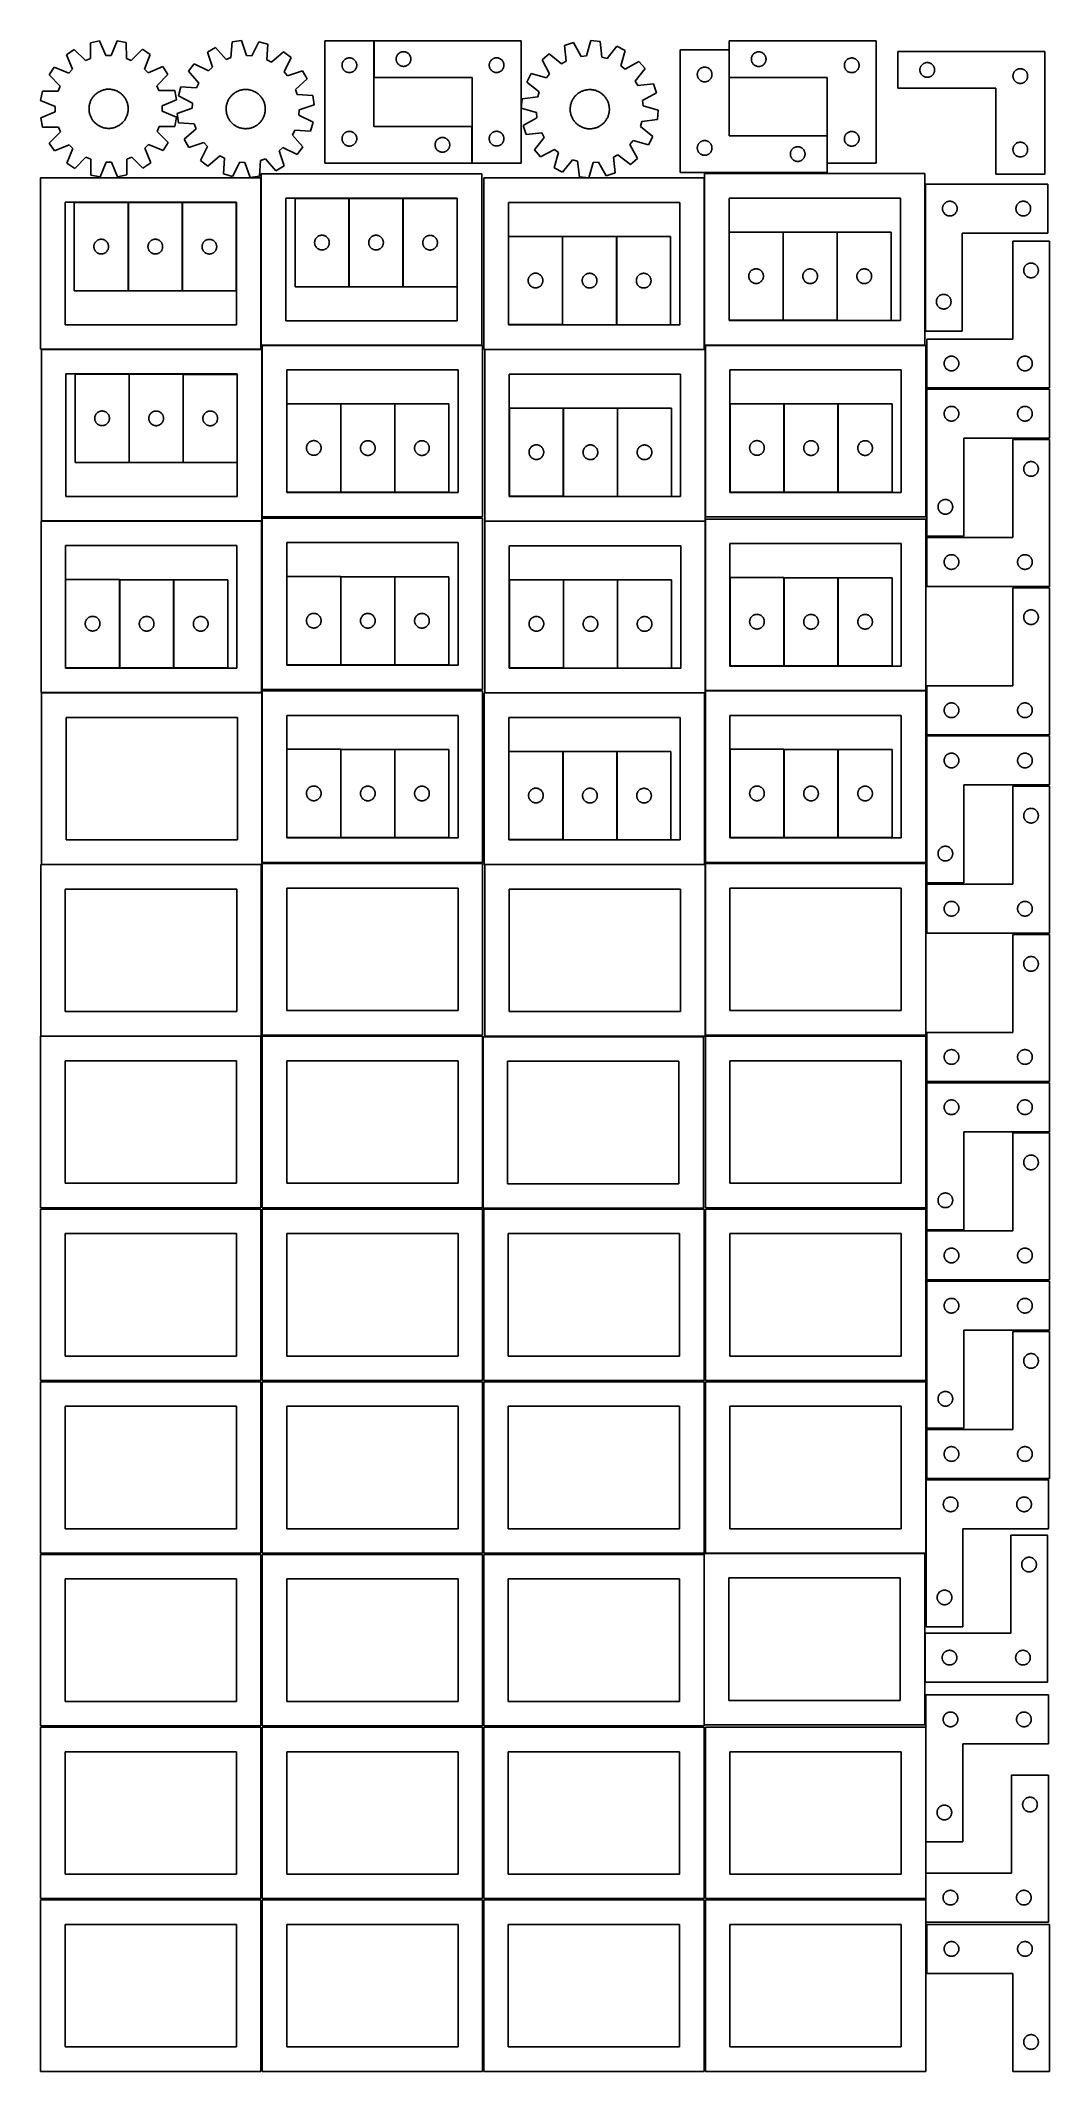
# Model space of a CAD drawing. Header units: millimetres. Extents: x 7 to 1243, y 7 to 2493.
import ezdxf

# ---------------------------------------------------------------- set-up
doc = ezdxf.new("R2010")
doc.units = ezdxf.units.MM
doc.layers.add('CUT', color=7, linetype='CONTINUOUS', true_color=0x000000)

msp = doc.modelspace()

# ---------------------------------------------------------------- linework, layer by layer
at = {"layer": 'CUT'}
for p, q in [((78.829006, 2493.23376), (67.524332, 2490.933798)), ((67.524332, 2490.933798), (67.54206, 2471.557469)), ((86.383623, 2475.390829), (78.829006, 2493.23376)), ((100.212011, 2493.327062), (92.813389, 2475.418884)), ((111.536325, 2491.125838), (100.212011, 2493.327062)), ((111.687686, 2471.750093), (111.536325, 2491.125838)), ((241.110977, 2491.947456), (239.79844, 2472.615625)), ((252.546876, 2493.465903), (241.110977, 2491.947456)), ((258.858716, 2475.14643), (252.546876, 2493.465903)), ((273.885837, 2492.091), (265.275239, 2474.733003)), ((285.032314, 2489.117533), (273.885837, 2492.091)), ((283.853136, 2469.77711), (285.032314, 2489.117533)), ((414.894468, 2493.343813), (354.894468, 2493.343813)), ((354.894468, 2493.343813), (354.894468, 2343.343813)), ((414.894468, 2388.343813), (414.894468, 2493.343813)), ((595.202448, 2493.415106), (415.202448, 2493.415106)), ((415.202448, 2493.415106), (415.202448, 2448.415106)), ((595.202448, 2343.415106), (595.202448, 2493.415106)), ((659.406725, 2491.07543), (648.41787, 2487.563943)), ((648.41787, 2487.563943), (650.535276, 2468.303647)), ((668.850461, 2474.156262), (659.406725, 2491.07543)), ((680.65369, 2493.485425), (675.239322, 2474.880936)), ((692.149856, 2492.524364), (680.65369, 2493.485425)), ((694.400045, 2473.279129), (692.149856, 2492.524364)), ((1030.404688, 2493.250067), (850.404688, 2493.250067)), ((850.404688, 2493.250067), (850.404688, 2448.250067)), ((1030.404688, 2343.250067), (1030.404688, 2493.250067)), ((47.804717, 2482.664676), (38.240718, 2476.213677)), ((38.240718, 2476.213677), (45.672096, 2458.319068)), ((61.612467, 2469.070984), (47.804717, 2482.664676)), ((67.54206, 2471.557469), (61.612467, 2469.070984)), ((92.813389, 2475.418884), (86.383623, 2475.390829)), ((117.638753, 2469.315447), (111.687686, 2471.750093)), ((131.32735, 2483.029116), (117.638753, 2469.315447)), ((140.94728, 2476.661824), (131.32735, 2483.029116)), ((133.672344, 2458.703045), (140.94728, 2476.661824)), ((194.824759, 2465.155723), (187.812062, 2455.995616)), ((212.241728, 2456.665044), (194.824759, 2465.155723)), ((220.870195, 2485.051634), (210.885887, 2479.272443)), ((210.885887, 2479.272443), (217.071232, 2460.909874)), ((233.712134, 2470.542085), (220.870195, 2485.051634)), ((239.79844, 2472.615625), (233.712134, 2470.542085)), ((265.275239, 2474.733003), (258.858716, 2475.14643)), ((289.623018, 2466.939657), (283.853136, 2469.77711)), ((304.220791, 2479.681221), (289.623018, 2466.939657)), ((313.380897, 2472.668524), (304.220791, 2479.681221)), ((304.890218, 2455.251555), (313.380897, 2472.668524)), ((375.894468, 2463.343813), (375.913737, 2463.932442)), ((375.913737, 2462.755185), (375.894468, 2463.343813)), ((375.913737, 2463.932442), (375.971464, 2464.518549)), ((375.971464, 2462.169078), (375.913737, 2462.755185)), ((375.971464, 2464.518549), (376.0674, 2465.099626)), ((376.0674, 2461.588001), (375.971464, 2462.169078)), ((376.0674, 2465.099626), (376.201135, 2465.673185)), ((376.201135, 2465.673185), (376.372097, 2466.236769)), ((376.372097, 2466.236769), (376.579552, 2466.787964)), ((376.579552, 2466.787964), (376.822613, 2467.324412)), ((376.822613, 2467.324412), (377.100239, 2467.843813)), ((377.100239, 2467.843813), (377.411241, 2468.343946)), ((377.411241, 2468.343946), (377.754288, 2468.822666)), ((377.754288, 2468.822666), (378.127909, 2469.277926)), ((378.127909, 2469.277926), (378.530507, 2469.707774)), ((378.530507, 2469.707774), (378.960355, 2470.110372)), ((378.960355, 2470.110372), (379.415615, 2470.483994)), ((379.415615, 2470.483994), (379.894336, 2470.82704)), ((379.894336, 2470.82704), (380.394468, 2471.138042)), ((380.394468, 2471.138042), (380.913869, 2471.415668)), ((380.913869, 2471.415668), (381.450317, 2471.658729)), ((381.450317, 2471.658729), (382.001513, 2471.866185)), ((382.001513, 2471.866185), (382.565096, 2472.037146)), ((382.565096, 2472.037146), (383.138655, 2472.170881)), ((383.138655, 2472.170881), (383.719732, 2472.266817)), ((383.719732, 2472.266817), (384.30584, 2472.324544)), ((384.30584, 2472.324544), (384.894468, 2472.343813)), ((384.894468, 2472.343813), (385.483096, 2472.324544)), ((385.483096, 2472.324544), (386.069203, 2472.266817)), ((386.069203, 2472.266817), (386.650281, 2472.170881)), ((386.650281, 2472.170881), (387.223839, 2472.037146)), ((387.223839, 2472.037146), (387.787423, 2471.866185)), ((387.787423, 2471.866185), (388.338619, 2471.658729)), ((388.338619, 2471.658729), (388.875066, 2471.415668)), ((388.875066, 2471.415668), (389.394468, 2471.138042)), ((389.394468, 2471.138042), (389.8946, 2470.82704)), ((389.8946, 2470.82704), (390.373321, 2470.483994)), ((390.373321, 2470.483994), (390.82858, 2470.110372)), ((390.82858, 2470.110372), (391.258429, 2469.707774)), ((391.258429, 2469.707774), (391.661026, 2469.277926)), ((391.661026, 2469.277926), (392.034648, 2468.822666)), ((392.034648, 2468.822666), (392.377694, 2468.343946)), ((392.377694, 2468.343946), (392.688696, 2467.843813)), ((392.688696, 2467.843813), (392.966322, 2467.324412)), ((392.966322, 2467.324412), (393.209383, 2466.787964)), ((393.209383, 2466.787964), (393.416839, 2466.236769)), ((393.416839, 2466.236769), (393.5878, 2465.673185)), ((393.5878, 2465.673185), (393.721535, 2465.099626)), ((393.721535, 2465.099626), (393.817471, 2464.518549)), ((393.817471, 2462.169078), (393.721535, 2461.588001)), ((393.817471, 2464.518549), (393.875198, 2463.932442)), ((393.875198, 2462.755185), (393.817471, 2462.169078)), ((393.875198, 2463.932442), (393.894468, 2463.343813)), ((393.894468, 2463.343813), (393.875198, 2462.755185)), ((442.202448, 2470.915106), (442.221718, 2471.503734)), ((442.221718, 2470.326478), (442.202448, 2470.915106)), ((442.221718, 2471.503734), (442.279444, 2472.089842)), ((442.279444, 2469.74037), (442.221718, 2470.326478)), ((442.279444, 2472.089842), (442.37538, 2472.670919)), ((442.37538, 2469.159293), (442.279444, 2469.74037)), ((442.37538, 2472.670919), (442.509116, 2473.244477)), ((442.509116, 2468.585735), (442.37538, 2469.159293)), ((442.509116, 2473.244477), (442.680077, 2473.808061)), ((442.680077, 2468.022151), (442.509116, 2468.585735)), ((442.680077, 2473.808061), (442.887532, 2474.359257)), ((442.887532, 2467.470955), (442.680077, 2468.022151)), ((442.887532, 2474.359257), (443.130593, 2474.895704)), ((443.130593, 2466.934508), (442.887532, 2467.470955)), ((443.130593, 2474.895704), (443.408219, 2475.415106)), ((443.408219, 2466.415106), (443.130593, 2466.934508)), ((443.408219, 2475.415106), (443.719222, 2475.915238)), ((443.719222, 2465.914974), (443.408219, 2466.415106)), ((443.719222, 2475.915238), (444.062268, 2476.393959)), ((444.062268, 2465.436253), (443.719222, 2465.914974)), ((444.062268, 2476.393959), (444.43589, 2476.849218)), ((444.43589, 2464.980994), (444.062268, 2465.436253)), ((444.43589, 2476.849218), (444.838487, 2477.279067)), ((444.838487, 2464.551145), (444.43589, 2464.980994)), ((444.838487, 2477.279067), (445.268336, 2477.681664)), ((445.268336, 2464.148548), (444.838487, 2464.551145)), ((445.268336, 2477.681664), (445.723595, 2478.055286)), ((445.723595, 2463.774926), (445.268336, 2464.148548)), ((445.723595, 2478.055286), (446.202316, 2478.398333)), ((446.202316, 2463.43188), (445.723595, 2463.774926)), ((446.202316, 2478.398333), (446.702448, 2478.709335)), ((446.702448, 2463.120877), (446.202316, 2463.43188)), ((446.702448, 2478.709335), (447.22185, 2478.986961)), ((447.22185, 2462.843251), (446.702448, 2463.120877)), ((447.22185, 2478.986961), (447.758297, 2479.230022)), ((447.758297, 2462.60019), (447.22185, 2462.843251)), ((447.758297, 2479.230022), (448.309493, 2479.437477)), ((448.309493, 2462.392735), (447.758297, 2462.60019)), ((448.309493, 2479.437477), (448.873077, 2479.608439)), ((448.873077, 2462.221774), (448.309493, 2462.392735)), ((448.873077, 2479.608439), (449.446635, 2479.742174)), ((449.446635, 2462.088039), (448.873077, 2462.221774)), ((449.446635, 2479.742174), (450.027712, 2479.83811)), ((450.027712, 2479.83811), (450.61382, 2479.895836)), ((450.61382, 2479.895836), (451.202448, 2479.915106)), ((451.202448, 2479.915106), (451.791076, 2479.895836)), ((451.791076, 2479.895836), (452.377184, 2479.83811)), ((452.377184, 2479.83811), (452.958261, 2479.742174)), ((452.958261, 2479.742174), (453.531819, 2479.608439)), ((453.531819, 2462.221774), (452.958261, 2462.088039)), ((453.531819, 2479.608439), (454.095403, 2479.437477)), ((454.095403, 2462.392735), (453.531819, 2462.221774)), ((454.095403, 2479.437477), (454.646599, 2479.230022)), ((454.646599, 2462.60019), (454.095403, 2462.392735)), ((454.646599, 2479.230022), (455.183046, 2478.986961)), ((455.183046, 2462.843251), (454.646599, 2462.60019)), ((455.183046, 2478.986961), (455.702448, 2478.709335)), ((455.702448, 2463.120877), (455.183046, 2462.843251)), ((455.702448, 2478.709335), (456.20258, 2478.398333)), ((456.20258, 2463.43188), (455.702448, 2463.120877)), ((456.20258, 2478.398333), (456.681301, 2478.055286)), ((456.681301, 2463.774926), (456.20258, 2463.43188)), ((456.681301, 2478.055286), (457.13656, 2477.681664)), ((457.13656, 2464.148548), (456.681301, 2463.774926)), ((457.13656, 2477.681664), (457.566409, 2477.279067)), ((457.566409, 2464.551145), (457.13656, 2464.148548)), ((457.566409, 2477.279067), (457.969006, 2476.849218)), ((457.969006, 2464.980994), (457.566409, 2464.551145)), ((457.969006, 2476.849218), (458.342628, 2476.393959)), ((458.342628, 2465.436253), (457.969006, 2464.980994)), ((458.342628, 2476.393959), (458.685675, 2475.915238)), ((458.685675, 2465.914974), (458.342628, 2465.436253)), ((458.685675, 2475.915238), (458.996677, 2475.415106)), ((458.996677, 2466.415106), (458.685675, 2465.914974)), ((458.996677, 2475.415106), (459.274303, 2474.895704)), ((459.274303, 2466.934508), (458.996677, 2466.415106)), ((459.274303, 2474.895704), (459.517364, 2474.359257)), ((459.517364, 2467.470955), (459.274303, 2466.934508)), ((459.517364, 2474.359257), (459.724819, 2473.808061)), ((459.724819, 2468.022151), (459.517364, 2467.470955)), ((459.724819, 2473.808061), (459.89578, 2473.244477)), ((459.89578, 2468.585735), (459.724819, 2468.022151)), ((459.89578, 2473.244477), (460.029516, 2472.670919)), ((460.029516, 2469.159293), (459.89578, 2468.585735)), ((460.029516, 2472.670919), (460.125452, 2472.089842)), ((460.125452, 2469.74037), (460.029516, 2469.159293)), ((460.125452, 2472.089842), (460.183178, 2471.503734)), ((460.183178, 2470.326478), (460.125452, 2469.74037)), ((460.183178, 2471.503734), (460.202448, 2470.915106)), ((460.202448, 2470.915106), (460.183178, 2470.326478)), ((556.202448, 2463.415106), (556.221718, 2464.003734)), ((556.221718, 2462.826478), (556.202448, 2463.415106)), ((556.221718, 2464.003734), (556.279444, 2464.589842)), ((556.279444, 2462.24037), (556.221718, 2462.826478)), ((556.279444, 2464.589842), (556.37538, 2465.170919)), ((556.37538, 2461.659293), (556.279444, 2462.24037)), ((556.37538, 2465.170919), (556.509116, 2465.744477)), ((556.509116, 2465.744477), (556.680077, 2466.308061)), ((556.680077, 2466.308061), (556.887532, 2466.859257)), ((556.887532, 2466.859257), (557.130593, 2467.395704)), ((557.130593, 2467.395704), (557.408219, 2467.915106)), ((557.408219, 2467.915106), (557.719222, 2468.415238)), ((557.719222, 2468.415238), (558.062268, 2468.893959)), ((558.062268, 2468.893959), (558.43589, 2469.349218)), ((558.43589, 2469.349218), (558.838487, 2469.779067)), ((558.838487, 2469.779067), (559.268336, 2470.181664)), ((559.268336, 2470.181664), (559.723595, 2470.555286)), ((559.723595, 2470.555286), (560.202316, 2470.898333)), ((560.202316, 2470.898333), (560.702448, 2471.209335)), ((560.702448, 2471.209335), (561.22185, 2471.486961)), ((561.22185, 2471.486961), (561.758297, 2471.730022)), ((561.758297, 2471.730022), (562.309493, 2471.937477)), ((562.309493, 2471.937477), (562.873077, 2472.108439)), ((562.873077, 2472.108439), (563.446635, 2472.242174)), ((563.446635, 2472.242174), (564.027712, 2472.33811)), ((564.027712, 2472.33811), (564.61382, 2472.395836)), ((564.61382, 2472.395836), (565.202448, 2472.415106)), ((565.202448, 2472.415106), (565.791076, 2472.395836)), ((565.791076, 2472.395836), (566.377184, 2472.33811)), ((566.377184, 2472.33811), (566.958261, 2472.242174)), ((566.958261, 2472.242174), (567.531819, 2472.108439)), ((567.531819, 2472.108439), (568.095403, 2471.937477)), ((568.095403, 2471.937477), (568.646599, 2471.730022)), ((568.646599, 2471.730022), (569.183046, 2471.486961)), ((569.183046, 2471.486961), (569.702448, 2471.209335)), ((569.702448, 2471.209335), (570.20258, 2470.898333)), ((570.20258, 2470.898333), (570.681301, 2470.555286)), ((570.681301, 2470.555286), (571.13656, 2470.181664)), ((571.13656, 2470.181664), (571.566409, 2469.779067)), ((571.566409, 2469.779067), (571.969006, 2469.349218)), ((571.969006, 2469.349218), (572.342628, 2468.893959)), ((572.342628, 2468.893959), (572.685675, 2468.415238)), ((572.685675, 2468.415238), (572.996677, 2467.915106)), ((572.996677, 2467.915106), (573.274303, 2467.395704)), ((573.274303, 2467.395704), (573.517364, 2466.859257)), ((573.517364, 2466.859257), (573.724819, 2466.308061)), ((573.724819, 2466.308061), (573.89578, 2465.744477)), ((573.89578, 2465.744477), (574.029516, 2465.170919)), ((574.029516, 2465.170919), (574.125452, 2464.589842)), ((574.125452, 2462.24037), (574.029516, 2461.659293)), ((574.125452, 2464.589842), (574.183178, 2464.003734)), ((574.183178, 2462.826478), (574.125452, 2462.24037)), ((574.183178, 2464.003734), (574.202448, 2463.415106)), ((574.202448, 2463.415106), (574.183178, 2462.826478)), ((629.710499, 2477.206536), (620.901909, 2469.757093)), ((620.901909, 2469.757093), (630.228733, 2452.773195)), ((644.910059, 2465.189224), (629.710499, 2477.206536)), ((650.535276, 2468.303647), (644.910059, 2465.189224)), ((675.239322, 2474.880936), (668.850461, 2474.156262)), ((700.579903, 2471.503729), (694.400045, 2473.279129)), ((712.701757, 2486.620047), (700.579903, 2471.503729)), ((722.955047, 2481.33275), (712.701757, 2486.620047)), ((717.669119, 2462.691361), (722.955047, 2481.33275)), ((722.699147, 2458.686176), (717.669119, 2462.691361)), ((739.683044, 2468.013001), (722.699147, 2458.686176)), ((747.132488, 2459.20441), (739.683044, 2468.013001)), ((850.192624, 2482.038638), (790.192624, 2482.038638)), ((790.192624, 2482.038638), (790.192624, 2332.038638)), ((850.192624, 2377.038638), (850.192624, 2482.038638)), ((877.404688, 2470.750067), (877.423958, 2471.338695)), ((877.423958, 2470.161439), (877.404688, 2470.750067)), ((877.423958, 2471.338695), (877.481684, 2471.924803)), ((877.481684, 2469.575331), (877.423958, 2470.161439)), ((877.481684, 2471.924803), (877.57762, 2472.50588)), ((877.57762, 2468.994254), (877.481684, 2469.575331)), ((877.57762, 2472.50588), (877.711356, 2473.079438)), ((877.711356, 2468.420696), (877.57762, 2468.994254)), ((877.711356, 2473.079438), (877.882317, 2473.643022)), ((877.882317, 2467.857112), (877.711356, 2468.420696)), ((877.882317, 2473.643022), (878.089772, 2474.194218)), ((878.089772, 2467.305916), (877.882317, 2467.857112)), ((878.089772, 2474.194218), (878.332833, 2474.730665)), ((878.332833, 2466.769469), (878.089772, 2467.305916)), ((878.332833, 2474.730665), (878.610459, 2475.250067)), ((878.610459, 2466.250067), (878.332833, 2466.769469)), ((878.610459, 2475.250067), (878.921461, 2475.750199)), ((878.921461, 2465.749935), (878.610459, 2466.250067)), ((878.921461, 2475.750199), (879.264508, 2476.22892)), ((879.264508, 2465.271214), (878.921461, 2465.749935)), ((879.264508, 2476.22892), (879.63813, 2476.684179)), ((879.63813, 2464.815955), (879.264508, 2465.271214)), ((879.63813, 2476.684179), (880.040727, 2477.114028)), ((880.040727, 2464.386106), (879.63813, 2464.815955)), ((880.040727, 2477.114028), (880.470576, 2477.516625)), ((880.470576, 2463.983509), (880.040727, 2464.386106)), ((880.470576, 2477.516625), (880.925835, 2477.890247)), ((880.925835, 2463.609887), (880.470576, 2463.983509)), ((880.925835, 2477.890247), (881.404556, 2478.233294)), ((881.404556, 2463.26684), (880.925835, 2463.609887)), ((881.404556, 2478.233294), (881.904688, 2478.544296)), ((881.904688, 2462.955838), (881.404556, 2463.26684)), ((881.904688, 2478.544296), (882.42409, 2478.821922)), ((882.42409, 2462.678212), (881.904688, 2462.955838)), ((882.42409, 2478.821922), (882.960537, 2479.064983)), ((882.960537, 2462.435151), (882.42409, 2462.678212)), ((882.960537, 2479.064983), (883.511733, 2479.272438)), ((883.511733, 2462.227696), (882.960537, 2462.435151)), ((883.511733, 2479.272438), (884.075317, 2479.443399)), ((884.075317, 2462.056735), (883.511733, 2462.227696)), ((884.075317, 2479.443399), (884.648875, 2479.577135)), ((884.648875, 2479.577135), (885.229952, 2479.673071)), ((885.229952, 2479.673071), (885.81606, 2479.730797)), ((885.81606, 2479.730797), (886.404688, 2479.750067)), ((886.404688, 2479.750067), (886.993316, 2479.730797)), ((886.993316, 2479.730797), (887.579424, 2479.673071)), ((887.579424, 2479.673071), (888.160501, 2479.577135)), ((888.160501, 2479.577135), (888.734059, 2479.443399)), ((888.734059, 2479.443399), (889.297643, 2479.272438)), ((889.297643, 2462.227696), (888.734059, 2462.056735)), ((889.297643, 2479.272438), (889.848839, 2479.064983)), ((889.848839, 2462.435151), (889.297643, 2462.227696)), ((889.848839, 2479.064983), (890.385286, 2478.821922)), ((890.385286, 2462.678212), (889.848839, 2462.435151)), ((890.385286, 2478.821922), (890.904688, 2478.544296)), ((890.904688, 2462.955838), (890.385286, 2462.678212)), ((890.904688, 2478.544296), (891.40482, 2478.233294)), ((891.40482, 2463.26684), (890.904688, 2462.955838)), ((891.40482, 2478.233294), (891.883541, 2477.890247)), ((891.883541, 2463.609887), (891.40482, 2463.26684)), ((891.883541, 2477.890247), (892.3388, 2477.516625)), ((892.3388, 2463.983509), (891.883541, 2463.609887)), ((892.3388, 2477.516625), (892.768649, 2477.114028)), ((892.768649, 2464.386106), (892.3388, 2463.983509)), ((892.768649, 2477.114028), (893.171246, 2476.684179)), ((893.171246, 2464.815955), (892.768649, 2464.386106)), ((893.171246, 2476.684179), (893.544868, 2476.22892)), ((893.544868, 2465.271214), (893.171246, 2464.815955)), ((893.544868, 2476.22892), (893.887915, 2475.750199)), ((893.887915, 2465.749935), (893.544868, 2465.271214)), ((893.887915, 2475.750199), (894.198917, 2475.250067)), ((894.198917, 2466.250067), (893.887915, 2465.749935)), ((894.198917, 2475.250067), (894.476543, 2474.730665)), ((894.476543, 2466.769469), (894.198917, 2466.250067)), ((894.476543, 2474.730665), (894.719604, 2474.194218)), ((894.719604, 2467.305916), (894.476543, 2466.769469)), ((894.719604, 2474.194218), (894.927059, 2473.643022)), ((894.927059, 2467.857112), (894.719604, 2467.305916)), ((894.927059, 2473.643022), (895.09802, 2473.079438)), ((895.09802, 2468.420696), (894.927059, 2467.857112)), ((895.09802, 2473.079438), (895.231756, 2472.50588)), ((895.231756, 2468.994254), (895.09802, 2468.420696)), ((895.231756, 2472.50588), (895.327692, 2471.924803)), ((895.327692, 2469.575331), (895.231756, 2468.994254)), ((895.327692, 2471.924803), (895.385418, 2471.338695)), ((895.385418, 2470.161439), (895.327692, 2469.575331)), ((895.385418, 2471.338695), (895.404688, 2470.750067)), ((895.404688, 2470.750067), (895.385418, 2470.161439)), ((991.404688, 2463.250067), (991.423958, 2463.838695)), ((991.423958, 2462.661439), (991.404688, 2463.250067)), ((991.423958, 2463.838695), (991.481684, 2464.424803)), ((991.481684, 2462.075331), (991.423958, 2462.661439)), ((991.481684, 2464.424803), (991.57762, 2465.00588)), ((991.57762, 2465.00588), (991.711356, 2465.579438)), ((991.711356, 2465.579438), (991.882317, 2466.143022)), ((991.882317, 2466.143022), (992.089772, 2466.694218)), ((992.089772, 2466.694218), (992.332833, 2467.230665)), ((992.332833, 2467.230665), (992.610459, 2467.750067)), ((992.610459, 2467.750067), (992.921461, 2468.250199)), ((992.921461, 2468.250199), (993.264508, 2468.72892)), ((993.264508, 2468.72892), (993.63813, 2469.184179)), ((993.63813, 2469.184179), (994.040727, 2469.614028)), ((994.040727, 2469.614028), (994.470576, 2470.016625)), ((994.470576, 2470.016625), (994.925835, 2470.390247)), ((994.925835, 2470.390247), (995.404556, 2470.733294)), ((995.404556, 2470.733294), (995.904688, 2471.044296)), ((995.904688, 2471.044296), (996.42409, 2471.321922)), ((996.42409, 2471.321922), (996.960537, 2471.564983)), ((996.960537, 2471.564983), (997.511733, 2471.772438)), ((997.511733, 2471.772438), (998.075317, 2471.943399)), ((998.075317, 2471.943399), (998.648875, 2472.077135)), ((998.648875, 2472.077135), (999.229952, 2472.173071)), ((999.229952, 2472.173071), (999.81606, 2472.230797)), ((999.81606, 2472.230797), (1000.404688, 2472.250067)), ((1000.404688, 2472.250067), (1000.993316, 2472.230797)), ((1000.993316, 2472.230797), (1001.579424, 2472.173071)), ((1001.579424, 2472.173071), (1002.160501, 2472.077135)), ((1002.160501, 2472.077135), (1002.734059, 2471.943399)), ((1002.734059, 2471.943399), (1003.297643, 2471.772438)), ((1003.297643, 2471.772438), (1003.848839, 2471.564983)), ((1003.848839, 2471.564983), (1004.385286, 2471.321922)), ((1004.385286, 2471.321922), (1004.904688, 2471.044296)), ((1004.904688, 2471.044296), (1005.40482, 2470.733294)), ((1005.40482, 2470.733294), (1005.883541, 2470.390247)), ((1005.883541, 2470.390247), (1006.3388, 2470.016625)), ((1006.3388, 2470.016625), (1006.768649, 2469.614028)), ((1006.768649, 2469.614028), (1007.171246, 2469.184179)), ((1007.171246, 2469.184179), (1007.544868, 2468.72892)), ((1007.544868, 2468.72892), (1007.887915, 2468.250199)), ((1007.887915, 2468.250199), (1008.198917, 2467.750067)), ((1008.198917, 2467.750067), (1008.476543, 2467.230665)), ((1008.476543, 2467.230665), (1008.719604, 2466.694218)), ((1008.719604, 2466.694218), (1008.927059, 2466.143022)), ((1008.927059, 2466.143022), (1009.09802, 2465.579438)), ((1009.09802, 2465.579438), (1009.231756, 2465.00588)), ((1009.231756, 2465.00588), (1009.327692, 2464.424803)), ((1009.327692, 2464.424803), (1009.385418, 2463.838695)), ((1009.385418, 2462.661439), (1009.327692, 2462.075331)), ((1009.385418, 2463.838695), (1009.404688, 2463.250067)), ((1009.404688, 2463.250067), (1009.385418, 2462.661439)), ((1236.95077, 2480.065008), (1056.95077, 2480.065008)), ((1056.95077, 2480.065008), (1056.95077, 2435.065008)), ((1085.156541, 2462.065008), (1085.467543, 2462.565141)), ((1085.467543, 2462.565141), (1085.810589, 2463.043861)), ((1085.810589, 2463.043861), (1086.184211, 2463.499121)), ((1086.184211, 2463.499121), (1086.586809, 2463.928969)), ((1086.586809, 2463.928969), (1087.016657, 2464.331567)), ((1087.016657, 2464.331567), (1087.471917, 2464.705188)), ((1087.471917, 2464.705188), (1087.950637, 2465.048235)), ((1087.950637, 2465.048235), (1088.45077, 2465.359237)), ((1088.45077, 2465.359237), (1088.970171, 2465.636863)), ((1088.970171, 2465.636863), (1089.506619, 2465.879924)), ((1089.506619, 2465.879924), (1090.057814, 2466.08738)), ((1090.057814, 2466.08738), (1090.621398, 2466.258341)), ((1090.621398, 2466.258341), (1091.194957, 2466.392076)), ((1091.194957, 2466.392076), (1091.776034, 2466.488012)), ((1091.776034, 2466.488012), (1092.362141, 2466.545739)), ((1092.362141, 2466.545739), (1092.95077, 2466.565008)), ((1092.95077, 2466.565008), (1093.539398, 2466.545739)), ((1093.539398, 2466.545739), (1094.125505, 2466.488012)), ((1094.125505, 2466.488012), (1094.706582, 2466.392076)), ((1094.706582, 2466.392076), (1095.280141, 2466.258341)), ((1095.280141, 2466.258341), (1095.843725, 2466.08738)), ((1095.843725, 2466.08738), (1096.39492, 2465.879924)), ((1096.39492, 2465.879924), (1096.931368, 2465.636863)), ((1096.931368, 2465.636863), (1097.45077, 2465.359237)), ((1097.45077, 2465.359237), (1097.950902, 2465.048235)), ((1097.950902, 2465.048235), (1098.429622, 2464.705188)), ((1098.429622, 2464.705188), (1098.884882, 2464.331567)), ((1098.884882, 2464.331567), (1099.314731, 2463.928969)), ((1099.314731, 2463.928969), (1099.717328, 2463.499121)), ((1099.717328, 2463.499121), (1100.09095, 2463.043861)), ((1100.09095, 2463.043861), (1100.433996, 2462.565141)), ((1100.433996, 2462.565141), (1100.744998, 2462.065008)), ((1236.95077, 2330.065008), (1236.95077, 2480.065008)), ((23.186624, 2461.027635), (16.819332, 2451.407705)), ((16.819332, 2451.407705), (30.533, 2437.719107)), ((41.145402, 2453.752698), (23.186624, 2461.027635)), ((30.533, 2437.719107), (28.098355, 2431.768041)), ((45.672096, 2458.319068), (41.145402, 2453.752698)), ((138.238714, 2454.176352), (133.672344, 2458.703045)), ((156.133323, 2461.60773), (138.238714, 2454.176352)), ((148.99063, 2438.235981), (162.584322, 2452.043731)), ((151.477115, 2432.306388), (148.99063, 2438.235981)), ((162.584322, 2452.043731), (156.133323, 2461.60773)), ((187.812062, 2455.995616), (200.553626, 2441.397844)), ((200.553626, 2441.397844), (197.716172, 2435.627961)), ((217.071232, 2460.909874), (212.241728, 2456.665044)), ((309.135048, 2450.422051), (304.890218, 2455.251555)), ((327.497617, 2456.607396), (309.135048, 2450.422051)), ((318.767259, 2433.781149), (333.276809, 2446.623088)), ((333.276809, 2446.623088), (327.497617, 2456.607396)), ((376.201135, 2461.014442), (376.0674, 2461.588001)), ((376.372097, 2460.450858), (376.201135, 2461.014442)), ((376.579552, 2459.899663), (376.372097, 2460.450858)), ((376.822613, 2459.363215), (376.579552, 2459.899663)), ((377.100239, 2458.843813), (376.822613, 2459.363215)), ((377.411241, 2458.343681), (377.100239, 2458.843813)), ((377.754288, 2457.864961), (377.411241, 2458.343681)), ((378.127909, 2457.409701), (377.754288, 2457.864961)), ((378.530507, 2456.979852), (378.127909, 2457.409701)), ((378.960355, 2456.577255), (378.530507, 2456.979852)), ((379.415615, 2456.203633), (378.960355, 2456.577255)), ((379.894336, 2455.860587), (379.415615, 2456.203633)), ((380.394468, 2455.549585), (379.894336, 2455.860587)), ((380.913869, 2455.271959), (380.394468, 2455.549585)), ((381.450317, 2455.028898), (380.913869, 2455.271959)), ((382.001513, 2454.821442), (381.450317, 2455.028898)), ((382.565096, 2454.650481), (382.001513, 2454.821442)), ((383.138655, 2454.516746), (382.565096, 2454.650481)), ((383.719732, 2454.42081), (383.138655, 2454.516746)), ((384.30584, 2454.363083), (383.719732, 2454.42081)), ((384.894468, 2454.343813), (384.30584, 2454.363083)), ((385.483096, 2454.363083), (384.894468, 2454.343813)), ((386.069203, 2454.42081), (385.483096, 2454.363083)), ((386.650281, 2454.516746), (386.069203, 2454.42081)), ((387.223839, 2454.650481), (386.650281, 2454.516746)), ((387.787423, 2454.821442), (387.223839, 2454.650481)), ((388.338619, 2455.028898), (387.787423, 2454.821442)), ((388.875066, 2455.271959), (388.338619, 2455.028898)), ((389.394468, 2455.549585), (388.875066, 2455.271959)), ((389.8946, 2455.860587), (389.394468, 2455.549585)), ((390.373321, 2456.203633), (389.8946, 2455.860587)), ((390.82858, 2456.577255), (390.373321, 2456.203633)), ((391.258429, 2456.979852), (390.82858, 2456.577255)), ((391.661026, 2457.409701), (391.258429, 2456.979852)), ((392.034648, 2457.864961), (391.661026, 2457.409701)), ((392.377694, 2458.343681), (392.034648, 2457.864961)), ((392.688696, 2458.843813), (392.377694, 2458.343681)), ((392.966322, 2459.363215), (392.688696, 2458.843813)), ((393.209383, 2459.899663), (392.966322, 2459.363215)), ((393.416839, 2460.450858), (393.209383, 2459.899663)), ((393.5878, 2461.014442), (393.416839, 2460.450858)), ((393.721535, 2461.588001), (393.5878, 2461.014442)), ((415.202448, 2448.415106), (535.202448, 2448.415106)), ((450.027712, 2461.992102), (449.446635, 2462.088039)), ((450.61382, 2461.934376), (450.027712, 2461.992102)), ((451.202448, 2461.915106), (450.61382, 2461.934376)), ((451.791076, 2461.934376), (451.202448, 2461.915106)), ((452.377184, 2461.992102), (451.791076, 2461.934376)), ((452.958261, 2462.088039), (452.377184, 2461.992102)), ((535.202448, 2448.415106), (535.202448, 2343.415106)), ((556.509116, 2461.085735), (556.37538, 2461.659293)), ((556.680077, 2460.522151), (556.509116, 2461.085735)), ((556.887532, 2459.970955), (556.680077, 2460.522151)), ((557.130593, 2459.434508), (556.887532, 2459.970955)), ((557.408219, 2458.915106), (557.130593, 2459.434508)), ((557.719222, 2458.414974), (557.408219, 2458.915106)), ((558.062268, 2457.936253), (557.719222, 2458.414974)), ((558.43589, 2457.480994), (558.062268, 2457.936253)), ((558.838487, 2457.051145), (558.43589, 2457.480994)), ((559.268336, 2456.648548), (558.838487, 2457.051145)), ((559.723595, 2456.274926), (559.268336, 2456.648548)), ((560.202316, 2455.93188), (559.723595, 2456.274926)), ((560.702448, 2455.620877), (560.202316, 2455.93188)), ((561.22185, 2455.343251), (560.702448, 2455.620877)), ((561.758297, 2455.10019), (561.22185, 2455.343251)), ((562.309493, 2454.892735), (561.758297, 2455.10019)), ((562.873077, 2454.721774), (562.309493, 2454.892735)), ((563.446635, 2454.588039), (562.873077, 2454.721774)), ((564.027712, 2454.492102), (563.446635, 2454.588039)), ((564.61382, 2454.434376), (564.027712, 2454.492102)), ((565.202448, 2454.415106), (564.61382, 2454.434376)), ((565.791076, 2454.434376), (565.202448, 2454.415106)), ((566.377184, 2454.492102), (565.791076, 2454.434376)), ((566.958261, 2454.588039), (566.377184, 2454.492102)), ((567.531819, 2454.721774), (566.958261, 2454.588039)), ((568.095403, 2454.892735), (567.531819, 2454.721774)), ((568.646599, 2455.10019), (568.095403, 2454.892735)), ((569.183046, 2455.343251), (568.646599, 2455.10019)), ((569.702448, 2455.620877), (569.183046, 2455.343251)), ((570.20258, 2455.93188), (569.702448, 2455.620877)), ((570.681301, 2456.274926), (570.20258, 2455.93188)), ((571.13656, 2456.648548), (570.681301, 2456.274926)), ((571.566409, 2457.051145), (571.13656, 2456.648548)), ((571.969006, 2457.480994), (571.566409, 2457.051145)), ((572.342628, 2457.936253), (571.969006, 2457.480994)), ((572.685675, 2458.414974), (572.342628, 2457.936253)), ((572.996677, 2458.915106), (572.685675, 2458.414974)), ((573.274303, 2459.434508), (572.996677, 2458.915106)), ((573.517364, 2459.970955), (573.274303, 2459.434508)), ((573.724819, 2460.522151), (573.517364, 2459.970955)), ((573.89578, 2461.085735), (573.724819, 2460.522151)), ((574.029516, 2461.659293), (573.89578, 2461.085735)), ((607.58216, 2453.029096), (602.294862, 2442.775806)), ((602.294862, 2442.775806), (617.41118, 2430.653952)), ((626.223548, 2447.743167), (607.58216, 2453.029096)), ((630.228733, 2452.773195), (626.223548, 2447.743167)), ((735.115176, 2444.00485), (747.132488, 2459.20441)), ((738.229598, 2438.379634), (735.115176, 2444.00485)), ((757.489895, 2440.497039), (738.229598, 2438.379634)), ((761.001381, 2429.508185), (757.489895, 2440.497039)), ((811.192624, 2452.038638), (811.211894, 2452.627266)), ((811.211894, 2451.45001), (811.192624, 2452.038638)), ((811.211894, 2452.627266), (811.269621, 2453.213373)), ((811.269621, 2450.863902), (811.211894, 2451.45001)), ((811.269621, 2453.213373), (811.365557, 2453.794451)), ((811.365557, 2450.282825), (811.269621, 2450.863902)), ((811.365557, 2453.794451), (811.499292, 2454.368009)), ((811.499292, 2449.709266), (811.365557, 2450.282825)), ((811.499292, 2454.368009), (811.670253, 2454.931593)), ((811.670253, 2449.145682), (811.499292, 2449.709266)), ((811.670253, 2454.931593), (811.877709, 2455.482789)), ((811.877709, 2448.594487), (811.670253, 2449.145682)), ((811.877709, 2455.482789), (812.12077, 2456.019236)), ((812.12077, 2448.058039), (811.877709, 2448.594487)), ((812.12077, 2456.019236), (812.398396, 2456.538638)), ((812.398396, 2447.538638), (812.12077, 2448.058039)), ((812.398396, 2456.538638), (812.709398, 2457.03877)), ((812.709398, 2447.038506), (812.398396, 2447.538638)), ((812.709398, 2457.03877), (813.052444, 2457.517491)), ((813.052444, 2446.559785), (812.709398, 2447.038506)), ((813.052444, 2457.517491), (813.426066, 2457.97275)), ((813.426066, 2446.104525), (813.052444, 2446.559785)), ((813.426066, 2457.97275), (813.828663, 2458.402599)), ((813.828663, 2445.674677), (813.426066, 2446.104525)), ((813.828663, 2458.402599), (814.258512, 2458.805196)), ((814.258512, 2445.272079), (813.828663, 2445.674677)), ((814.258512, 2458.805196), (814.713772, 2459.178818)), ((814.713772, 2444.898458), (814.258512, 2445.272079)), ((814.713772, 2459.178818), (815.192492, 2459.521864)), ((815.192492, 2444.555411), (814.713772, 2444.898458)), ((815.192492, 2459.521864), (815.692624, 2459.832866)), ((815.692624, 2444.244409), (815.192492, 2444.555411)), ((815.692624, 2459.832866), (816.212026, 2460.110492)), ((816.212026, 2443.966783), (815.692624, 2444.244409)), ((816.212026, 2460.110492), (816.748474, 2460.353553)), ((816.748474, 2443.723722), (816.212026, 2443.966783)), ((816.748474, 2460.353553), (817.299669, 2460.561009)), ((817.299669, 2443.516267), (816.748474, 2443.723722)), ((817.299669, 2460.561009), (817.863253, 2460.73197)), ((817.863253, 2443.345305), (817.299669, 2443.516267)), ((817.863253, 2460.73197), (818.436812, 2460.865705)), ((818.436812, 2443.21157), (817.863253, 2443.345305)), ((818.436812, 2460.865705), (819.017889, 2460.961641)), ((819.017889, 2443.115634), (818.436812, 2443.21157)), ((819.017889, 2460.961641), (819.603996, 2461.019368)), ((819.603996, 2443.057907), (819.017889, 2443.115634)), ((819.603996, 2461.019368), (820.192624, 2461.038638)), ((820.192624, 2443.038638), (819.603996, 2443.057907)), ((820.192624, 2461.038638), (820.781253, 2461.019368)), ((820.781253, 2443.057907), (820.192624, 2443.038638)), ((820.781253, 2461.019368), (821.36736, 2460.961641)), ((821.36736, 2443.115634), (820.781253, 2443.057907)), ((821.36736, 2460.961641), (821.948437, 2460.865705)), ((821.948437, 2443.21157), (821.36736, 2443.115634)), ((821.948437, 2460.865705), (822.521996, 2460.73197)), ((822.521996, 2443.345305), (821.948437, 2443.21157)), ((822.521996, 2460.73197), (823.08558, 2460.561009)), ((823.08558, 2443.516267), (822.521996, 2443.345305)), ((823.08558, 2460.561009), (823.636775, 2460.353553)), ((823.636775, 2443.723722), (823.08558, 2443.516267)), ((823.636775, 2460.353553), (824.173223, 2460.110492)), ((824.173223, 2443.966783), (823.636775, 2443.723722)), ((824.173223, 2460.110492), (824.692624, 2459.832866)), ((824.692624, 2444.244409), (824.173223, 2443.966783)), ((824.692624, 2459.832866), (825.192757, 2459.521864)), ((825.192757, 2444.555411), (824.692624, 2444.244409)), ((825.192757, 2459.521864), (825.671477, 2459.178818)), ((825.671477, 2444.898458), (825.192757, 2444.555411)), ((825.671477, 2459.178818), (826.126737, 2458.805196)), ((826.126737, 2445.272079), (825.671477, 2444.898458)), ((826.126737, 2458.805196), (826.556585, 2458.402599)), ((826.556585, 2445.674677), (826.126737, 2445.272079)), ((826.556585, 2458.402599), (826.959183, 2457.97275)), ((826.959183, 2446.104525), (826.556585, 2445.674677)), ((826.959183, 2457.97275), (827.332804, 2457.517491)), ((827.332804, 2446.559785), (826.959183, 2446.104525)), ((827.332804, 2457.517491), (827.675851, 2457.03877)), ((827.675851, 2447.038506), (827.332804, 2446.559785)), ((827.675851, 2457.03877), (827.986853, 2456.538638)), ((827.986853, 2447.538638), (827.675851, 2447.038506)), ((827.986853, 2456.538638), (828.264479, 2456.019236)), ((828.264479, 2448.058039), (827.986853, 2447.538638)), ((828.264479, 2456.019236), (828.50754, 2455.482789)), ((828.50754, 2448.594487), (828.264479, 2448.058039)), ((828.50754, 2455.482789), (828.714996, 2454.931593)), ((828.714996, 2449.145682), (828.50754, 2448.594487)), ((828.714996, 2454.931593), (828.885957, 2454.368009)), ((828.885957, 2449.709266), (828.714996, 2449.145682)), ((828.885957, 2454.368009), (829.019692, 2453.794451)), ((829.019692, 2450.282825), (828.885957, 2449.709266)), ((829.019692, 2453.794451), (829.115628, 2453.213373)), ((829.115628, 2450.863902), (829.019692, 2450.282825)), ((829.115628, 2453.213373), (829.173355, 2452.627266)), ((829.173355, 2451.45001), (829.115628, 2450.863902)), ((829.173355, 2452.627266), (829.192624, 2452.038638)), ((829.192624, 2452.038638), (829.173355, 2451.45001)), ((850.404688, 2448.250067), (970.404688, 2448.250067)), ((884.648875, 2461.922999), (884.075317, 2462.056735)), ((885.229952, 2461.827063), (884.648875, 2461.922999)), ((885.81606, 2461.769337), (885.229952, 2461.827063)), ((886.404688, 2461.750067), (885.81606, 2461.769337)), ((886.993316, 2461.769337), (886.404688, 2461.750067)), ((887.579424, 2461.827063), (886.993316, 2461.769337)), ((888.160501, 2461.922999), (887.579424, 2461.827063)), ((888.734059, 2462.056735), (888.160501, 2461.922999)), ((970.404688, 2448.250067), (970.404688, 2343.250067)), ((991.57762, 2461.494254), (991.481684, 2462.075331)), ((991.711356, 2460.920696), (991.57762, 2461.494254)), ((991.882317, 2460.357112), (991.711356, 2460.920696)), ((992.089772, 2459.805916), (991.882317, 2460.357112)), ((992.332833, 2459.269469), (992.089772, 2459.805916)), ((992.610459, 2458.750067), (992.332833, 2459.269469)), ((992.921461, 2458.249935), (992.610459, 2458.750067)), ((993.264508, 2457.771214), (992.921461, 2458.249935)), ((993.63813, 2457.315955), (993.264508, 2457.771214)), ((994.040727, 2456.886106), (993.63813, 2457.315955)), ((994.470576, 2456.483509), (994.040727, 2456.886106)), ((994.925835, 2456.109887), (994.470576, 2456.483509)), ((995.404556, 2455.76684), (994.925835, 2456.109887)), ((995.904688, 2455.455838), (995.404556, 2455.76684)), ((996.42409, 2455.178212), (995.904688, 2455.455838)), ((996.960537, 2454.935151), (996.42409, 2455.178212)), ((997.511733, 2454.727696), (996.960537, 2454.935151)), ((998.075317, 2454.556735), (997.511733, 2454.727696)), ((998.648875, 2454.422999), (998.075317, 2454.556735)), ((999.229952, 2454.327063), (998.648875, 2454.422999)), ((999.81606, 2454.269337), (999.229952, 2454.327063)), ((1000.404688, 2454.250067), (999.81606, 2454.269337)), ((1000.993316, 2454.269337), (1000.404688, 2454.250067)), ((1001.579424, 2454.327063), (1000.993316, 2454.269337)), ((1002.160501, 2454.422999), (1001.579424, 2454.327063)), ((1002.734059, 2454.556735), (1002.160501, 2454.422999)), ((1003.297643, 2454.727696), (1002.734059, 2454.556735)), ((1003.848839, 2454.935151), (1003.297643, 2454.727696)), ((1004.385286, 2455.178212), (1003.848839, 2454.935151)), ((1004.904688, 2455.455838), (1004.385286, 2455.178212)), ((1005.40482, 2455.76684), (1004.904688, 2455.455838)), ((1005.883541, 2456.109887), (1005.40482, 2455.76684)), ((1006.3388, 2456.483509), (1005.883541, 2456.109887)), ((1006.768649, 2456.886106), (1006.3388, 2456.483509)), ((1007.171246, 2457.315955), (1006.768649, 2456.886106)), ((1007.544868, 2457.771214), (1007.171246, 2457.315955)), ((1007.887915, 2458.249935), (1007.544868, 2457.771214)), ((1008.198917, 2458.750067), (1007.887915, 2458.249935)), ((1008.476543, 2459.269469), (1008.198917, 2458.750067)), ((1008.719604, 2459.805916), (1008.476543, 2459.269469)), ((1008.927059, 2460.357112), (1008.719604, 2459.805916)), ((1009.09802, 2460.920696), (1008.927059, 2460.357112)), ((1009.231756, 2461.494254), (1009.09802, 2460.920696)), ((1009.327692, 2462.075331), (1009.231756, 2461.494254)), ((1083.95077, 2457.565008), (1083.970039, 2458.153637)), ((1083.970039, 2456.97638), (1083.95077, 2457.565008)), ((1083.970039, 2458.153637), (1084.027766, 2458.739744)), ((1084.027766, 2456.390273), (1083.970039, 2456.97638)), ((1084.027766, 2458.739744), (1084.123702, 2459.320821)), ((1084.123702, 2455.809196), (1084.027766, 2456.390273)), ((1084.123702, 2459.320821), (1084.257437, 2459.89438)), ((1084.257437, 2455.235637), (1084.123702, 2455.809196)), ((1084.257437, 2459.89438), (1084.428398, 2460.457964)), ((1084.428398, 2454.672053), (1084.257437, 2455.235637)), ((1084.428398, 2460.457964), (1084.635854, 2461.009159)), ((1084.635854, 2454.120858), (1084.428398, 2454.672053)), ((1084.635854, 2461.009159), (1084.878915, 2461.545607)), ((1084.878915, 2453.58441), (1084.635854, 2454.120858)), ((1084.878915, 2461.545607), (1085.156541, 2462.065008)), ((1085.156541, 2453.065008), (1084.878915, 2453.58441)), ((1085.467543, 2452.564876), (1085.156541, 2453.065008)), ((1085.810589, 2452.086156), (1085.467543, 2452.564876)), ((1086.184211, 2451.630896), (1085.810589, 2452.086156)), ((1086.586809, 2451.201047), (1086.184211, 2451.630896)), ((1087.016657, 2450.79845), (1086.586809, 2451.201047)), ((1087.471917, 2450.424828), (1087.016657, 2450.79845)), ((1087.950637, 2450.081782), (1087.471917, 2450.424828)), ((1088.45077, 2449.77078), (1087.950637, 2450.081782)), ((1088.970171, 2449.493154), (1088.45077, 2449.77078)), ((1089.506619, 2449.250093), (1088.970171, 2449.493154)), ((1090.057814, 2449.042637), (1089.506619, 2449.250093)), ((1090.621398, 2448.871676), (1090.057814, 2449.042637)), ((1091.194957, 2448.737941), (1090.621398, 2448.871676)), ((1091.776034, 2448.642005), (1091.194957, 2448.737941)), ((1092.362141, 2448.584278), (1091.776034, 2448.642005)), ((1092.95077, 2448.565008), (1092.362141, 2448.584278)), ((1093.539398, 2448.584278), (1092.95077, 2448.565008)), ((1094.125505, 2448.642005), (1093.539398, 2448.584278)), ((1094.706582, 2448.737941), (1094.125505, 2448.642005)), ((1095.280141, 2448.871676), (1094.706582, 2448.737941)), ((1095.843725, 2449.042637), (1095.280141, 2448.871676)), ((1096.39492, 2449.250093), (1095.843725, 2449.042637)), ((1096.931368, 2449.493154), (1096.39492, 2449.250093)), ((1097.45077, 2449.77078), (1096.931368, 2449.493154)), ((1097.950902, 2450.081782), (1097.45077, 2449.77078)), ((1098.429622, 2450.424828), (1097.950902, 2450.081782)), ((1098.884882, 2450.79845), (1098.429622, 2450.424828)), ((1099.314731, 2451.201047), (1098.884882, 2450.79845)), ((1099.717328, 2451.630896), (1099.314731, 2451.201047)), ((1100.09095, 2452.086156), (1099.717328, 2451.630896)), ((1100.433996, 2452.564876), (1100.09095, 2452.086156)), ((1100.744998, 2453.065008), (1100.433996, 2452.564876)), ((1100.744998, 2462.065008), (1101.022624, 2461.545607)), ((1101.022624, 2453.58441), (1100.744998, 2453.065008)), ((1101.022624, 2461.545607), (1101.265685, 2461.009159)), ((1101.265685, 2454.120858), (1101.022624, 2453.58441)), ((1101.265685, 2461.009159), (1101.473141, 2460.457964)), ((1101.473141, 2454.672053), (1101.265685, 2454.120858)), ((1101.473141, 2460.457964), (1101.644102, 2459.89438)), ((1101.644102, 2455.235637), (1101.473141, 2454.672053)), ((1101.644102, 2459.89438), (1101.777837, 2459.320821)), ((1101.777837, 2455.809196), (1101.644102, 2455.235637)), ((1101.777837, 2459.320821), (1101.873773, 2458.739744)), ((1101.873773, 2456.390273), (1101.777837, 2455.809196)), ((1101.873773, 2458.739744), (1101.9315, 2458.153637)), ((1101.9315, 2456.97638), (1101.873773, 2456.390273)), ((1101.9315, 2458.153637), (1101.95077, 2457.565008)), ((1101.95077, 2457.565008), (1101.9315, 2456.97638)), ((1197.95077, 2450.065008), (1197.970039, 2450.653637)), ((1197.970039, 2449.47638), (1197.95077, 2450.065008)), ((1197.970039, 2450.653637), (1198.027766, 2451.239744)), ((1198.027766, 2448.890273), (1197.970039, 2449.47638)), ((1198.027766, 2451.239744), (1198.123702, 2451.820821)), ((1198.123702, 2448.309196), (1198.027766, 2448.890273)), ((1198.123702, 2451.820821), (1198.257437, 2452.39438)), ((1198.257437, 2447.735637), (1198.123702, 2448.309196)), ((1198.257437, 2452.39438), (1198.428398, 2452.957964)), ((1198.428398, 2447.172053), (1198.257437, 2447.735637)), ((1198.428398, 2452.957964), (1198.635854, 2453.509159)), ((1198.635854, 2446.620858), (1198.428398, 2447.172053)), ((1198.635854, 2453.509159), (1198.878915, 2454.045607)), ((1198.878915, 2446.08441), (1198.635854, 2446.620858)), ((1198.878915, 2454.045607), (1199.156541, 2454.565008)), ((1199.156541, 2445.565008), (1198.878915, 2446.08441)), ((1199.156541, 2454.565008), (1199.467543, 2455.065141)), ((1199.467543, 2445.064876), (1199.156541, 2445.565008)), ((1199.467543, 2455.065141), (1199.810589, 2455.543861)), ((1199.810589, 2444.586156), (1199.467543, 2445.064876)), ((1199.810589, 2455.543861), (1200.184211, 2455.999121)), ((1200.184211, 2444.130896), (1199.810589, 2444.586156)), ((1200.184211, 2455.999121), (1200.586809, 2456.428969)), ((1200.586809, 2443.701047), (1200.184211, 2444.130896)), ((1200.586809, 2456.428969), (1201.016657, 2456.831567)), ((1201.016657, 2443.29845), (1200.586809, 2443.701047)), ((1201.016657, 2456.831567), (1201.471917, 2457.205188)), ((1201.471917, 2442.924828), (1201.016657, 2443.29845)), ((1201.471917, 2457.205188), (1201.950637, 2457.548235)), ((1201.950637, 2442.581782), (1201.471917, 2442.924828)), ((1201.950637, 2457.548235), (1202.45077, 2457.859237)), ((1202.45077, 2442.27078), (1201.950637, 2442.581782)), ((1202.45077, 2457.859237), (1202.970171, 2458.136863)), ((1202.970171, 2441.993154), (1202.45077, 2442.27078)), ((1202.970171, 2458.136863), (1203.506619, 2458.379924)), ((1203.506619, 2441.750093), (1202.970171, 2441.993154)), ((1203.506619, 2458.379924), (1204.057814, 2458.58738)), ((1204.057814, 2441.542637), (1203.506619, 2441.750093)), ((1204.057814, 2458.58738), (1204.621398, 2458.758341)), ((1204.621398, 2441.371676), (1204.057814, 2441.542637)), ((1204.621398, 2458.758341), (1205.194957, 2458.892076)), ((1205.194957, 2441.237941), (1204.621398, 2441.371676)), ((1205.194957, 2458.892076), (1205.776034, 2458.988012)), ((1205.776034, 2441.142005), (1205.194957, 2441.237941)), ((1205.776034, 2458.988012), (1206.362141, 2459.045739)), ((1206.362141, 2441.084278), (1205.776034, 2441.142005)), ((1206.362141, 2459.045739), (1206.95077, 2459.065008)), ((1206.95077, 2441.065008), (1206.362141, 2441.084278)), ((1206.95077, 2459.065008), (1207.539398, 2459.045739)), ((1207.539398, 2441.084278), (1206.95077, 2441.065008)), ((1207.539398, 2459.045739), (1208.125505, 2458.988012)), ((1208.125505, 2441.142005), (1207.539398, 2441.084278)), ((1208.125505, 2458.988012), (1208.706582, 2458.892076)), ((1208.706582, 2441.237941), (1208.125505, 2441.142005)), ((1208.706582, 2458.892076), (1209.280141, 2458.758341)), ((1209.280141, 2441.371676), (1208.706582, 2441.237941)), ((1209.280141, 2458.758341), (1209.843725, 2458.58738)), ((1209.843725, 2441.542637), (1209.280141, 2441.371676)), ((1209.843725, 2458.58738), (1210.39492, 2458.379924)), ((1210.39492, 2441.750093), (1209.843725, 2441.542637)), ((1210.39492, 2458.379924), (1210.931368, 2458.136863)), ((1210.931368, 2441.993154), (1210.39492, 2441.750093)), ((1210.931368, 2458.136863), (1211.45077, 2457.859237)), ((1211.45077, 2442.27078), (1210.931368, 2441.993154)), ((1211.45077, 2457.859237), (1211.950902, 2457.548235)), ((1211.950902, 2442.581782), (1211.45077, 2442.27078)), ((1211.950902, 2457.548235), (1212.429622, 2457.205188)), ((1212.429622, 2442.924828), (1211.950902, 2442.581782)), ((1212.429622, 2457.205188), (1212.884882, 2456.831567)), ((1212.884882, 2443.29845), (1212.429622, 2442.924828)), ((1212.884882, 2456.831567), (1213.314731, 2456.428969)), ((1213.314731, 2443.701047), (1212.884882, 2443.29845)), ((1213.314731, 2456.428969), (1213.717328, 2455.999121)), ((1213.717328, 2444.130896), (1213.314731, 2443.701047)), ((1213.717328, 2455.999121), (1214.09095, 2455.543861)), ((1214.09095, 2444.586156), (1213.717328, 2444.130896)), ((1214.09095, 2455.543861), (1214.433996, 2455.065141)), ((1214.433996, 2445.064876), (1214.09095, 2444.586156)), ((1214.433996, 2455.065141), (1214.744998, 2454.565008)), ((1214.744998, 2445.565008), (1214.433996, 2445.064876)), ((1214.744998, 2454.565008), (1215.022624, 2454.045607)), ((1215.022624, 2446.08441), (1214.744998, 2445.565008)), ((1215.022624, 2454.045607), (1215.265685, 2453.509159)), ((1215.265685, 2446.620858), (1215.022624, 2446.08441)), ((1215.265685, 2453.509159), (1215.473141, 2452.957964)), ((1215.473141, 2447.172053), (1215.265685, 2446.620858)), ((1215.473141, 2452.957964), (1215.644102, 2452.39438)), ((1215.644102, 2447.735637), (1215.473141, 2447.172053)), ((1215.644102, 2452.39438), (1215.777837, 2451.820821)), ((1215.777837, 2448.309196), (1215.644102, 2447.735637)), ((1215.777837, 2451.820821), (1215.873773, 2451.239744)), ((1215.873773, 2448.890273), (1215.777837, 2448.309196)), ((1215.873773, 2451.239744), (1215.9315, 2450.653637)), ((1215.9315, 2449.47638), (1215.873773, 2448.890273)), ((1215.9315, 2450.653637), (1215.95077, 2450.065008)), ((1215.95077, 2450.065008), (1215.9315, 2449.47638)), ((8.72261, 2431.616679), (6.521386, 2420.292365)), ((6.521386, 2420.292365), (24.429564, 2412.893744)), ((28.098355, 2431.768041), (8.72261, 2431.616679)), ((24.429564, 2412.893744), (24.457619, 2406.463977)), ((65.959182, 2411.861994), (66.056493, 2412.836276)), ((66.056493, 2412.836276), (66.193462, 2413.805778)), ((66.193462, 2413.805778), (66.369861, 2414.768887)), ((66.369861, 2414.768887), (66.585398, 2415.723999)), ((66.585398, 2415.723999), (66.839713, 2416.669525)), ((66.839713, 2416.669525), (67.132383, 2417.60389)), ((67.132383, 2417.60389), (67.462921, 2418.525541)), ((67.462921, 2418.525541), (67.830777, 2419.432942)), ((67.830777, 2419.432942), (68.235338, 2420.324584)), ((68.235338, 2420.324584), (68.675931, 2421.198983)), ((68.675931, 2421.198983), (69.151823, 2422.054682)), ((69.151823, 2422.054682), (69.662222, 2422.890259)), ((69.662222, 2422.890259), (70.206278, 2423.704322)), ((70.206278, 2423.704322), (70.783086, 2424.495516)), ((70.783086, 2424.495516), (71.391685, 2425.262524)), ((71.391685, 2425.262524), (72.031063, 2426.00407)), ((72.031063, 2426.00407), (72.700156, 2426.71892)), ((72.700156, 2426.71892), (73.39785, 2427.405884)), ((73.39785, 2427.405884), (74.122983, 2428.063817)), ((74.122983, 2428.063817), (74.874349, 2428.691627)), ((74.874349, 2428.691627), (75.650697, 2429.288266)), ((75.650697, 2429.288266), (76.450735, 2429.852743)), ((76.450735, 2429.852743), (77.273132, 2430.384118)), ((77.273132, 2430.384118), (78.116518, 2430.881506)), ((78.116518, 2430.881506), (78.97949, 2431.344079)), ((78.97949, 2431.344079), (79.860612, 2431.771069)), ((79.860612, 2431.771069), (80.758416, 2432.161763)), ((80.758416, 2432.161763), (81.67141, 2432.515512)), ((81.67141, 2432.515512), (82.598072, 2432.831727)), ((82.598072, 2432.831727), (83.536861, 2433.109881)), ((83.536861, 2433.109881), (84.486215, 2433.349512)), ((84.486215, 2433.349512), (85.444553, 2433.550221)), ((85.444553, 2433.550221), (86.410279, 2433.711673)), ((86.410279, 2433.711673), (87.381788, 2433.833601)), ((87.381788, 2433.833601), (88.357461, 2433.915801)), ((88.357461, 2433.915801), (89.335675, 2433.958135)), ((89.335675, 2433.958135), (90.314802, 2433.960535)), ((90.314802, 2433.960535), (91.293212, 2433.922996)), ((91.293212, 2433.922996), (92.269277, 2433.845579)), ((92.269277, 2433.845579), (93.241371, 2433.728415)), ((93.241371, 2433.728415), (94.207878, 2433.571698)), ((94.207878, 2433.571698), (95.167188, 2433.375689)), ((95.167188, 2433.375689), (96.117704, 2433.140715)), ((96.117704, 2433.140715), (97.057846, 2432.867165)), ((97.057846, 2432.867165), (97.986047, 2432.555496)), ((97.986047, 2432.555496), (98.900763, 2432.206227)), ((98.900763, 2432.206227), (99.800472, 2431.819938)), ((99.800472, 2431.819938), (100.683676, 2431.397273)), ((100.683676, 2431.397273), (101.548905, 2430.938935)), ((101.548905, 2430.938935), (102.394719, 2430.445687)), ((102.394719, 2430.445687), (103.219711, 2429.91835)), ((103.219711, 2429.91835), (104.022506, 2429.357801)), ((104.022506, 2429.357801), (104.80177, 2428.764974)), ((104.80177, 2428.764974), (105.556204, 2428.140855)), ((105.556204, 2428.140855), (106.284553, 2427.486484)), ((106.284553, 2427.486484), (106.985606, 2426.802949)), ((106.985606, 2426.802949), (107.658194, 2426.091387)), ((107.658194, 2426.091387), (108.3012, 2425.352984)), ((108.3012, 2425.352984), (108.913551, 2424.588968)), ((108.913551, 2424.588968), (109.49423, 2423.800611)), ((109.49423, 2423.800611), (110.04227, 2422.989224)), ((110.04227, 2422.989224), (110.556759, 2422.15616)), ((110.556759, 2422.15616), (111.036839, 2421.302803)), ((111.036839, 2421.302803), (111.481713, 2420.430575)), ((111.481713, 2420.430575), (111.89064, 2419.540927)), ((111.89064, 2419.540927), (112.262939, 2418.635339)), ((112.262939, 2418.635339), (112.597991, 2417.71532)), ((112.597991, 2417.71532), (112.895237, 2416.7824)), ((112.895237, 2416.7824), (113.154184, 2415.838132)), ((113.154184, 2415.838132), (113.3744, 2414.884088)), ((113.3744, 2414.884088), (113.555518, 2413.921855)), ((113.555518, 2413.921855), (113.697238, 2412.953036)), ((113.697238, 2412.953036), (113.799322, 2411.979243)), ((170.853443, 2432.324115), (151.477115, 2432.306388)), ((155.310474, 2413.464825), (173.153405, 2421.019442)), ((155.33853, 2407.035058), (155.310474, 2413.464825)), ((173.153405, 2421.019442), (170.853443, 2432.324115)), ((178.37575, 2436.80714), (175.402283, 2425.660662)), ((175.402283, 2425.660662), (192.760279, 2417.050065)), ((197.716172, 2435.627961), (178.37575, 2436.80714)), ((192.760279, 2417.050065), (192.346852, 2410.633542)), ((233.971711, 2411.954944), (234.086256, 2412.927351)), ((234.086256, 2412.927351), (234.240369, 2413.894276)), ((234.240369, 2413.894276), (234.433793, 2414.85411)), ((234.433793, 2414.85411), (234.666207, 2415.805257)), ((234.666207, 2415.805257), (234.937223, 2416.746131)), ((234.937223, 2416.746131), (235.24639, 2417.675169)), ((235.24639, 2417.675169), (235.593194, 2418.590823)), ((235.593194, 2418.590823), (235.977058, 2419.491569)), ((235.977058, 2419.491569), (236.397342, 2420.375908)), ((236.397342, 2420.375908), (236.853348, 2421.242369)), ((236.853348, 2421.242369), (237.344316, 2422.089509)), ((237.344316, 2422.089509), (237.869429, 2422.915918)), ((237.869429, 2422.915918), (238.427812, 2423.72022)), ((238.427812, 2423.72022), (239.018538, 2424.501078)), ((239.018538, 2424.501078), (239.640622, 2425.25719)), ((239.640622, 2425.25719), (240.293029, 2425.9873)), ((240.293029, 2425.9873), (240.974674, 2426.690191)), ((240.974674, 2426.690191), (241.684421, 2427.364694)), ((241.684421, 2427.364694), (242.421089, 2428.009686)), ((242.421089, 2428.009686), (243.183453, 2428.624094)), ((243.183453, 2428.624094), (243.970243, 2429.206895)), ((243.970243, 2429.206895), (244.78015, 2429.757118)), ((244.78015, 2429.757118), (245.611826, 2430.273849)), ((245.611826, 2430.273849), (246.463886, 2430.756227)), ((246.463886, 2430.756227), (247.334913, 2431.203449)), ((247.334913, 2431.203449), (248.223456, 2431.614771)), ((248.223456, 2431.614771), (249.128037, 2431.989508)), ((249.128037, 2431.989508), (250.047151, 2432.327036)), ((250.047151, 2432.327036), (250.979267, 2432.626795)), ((250.979267, 2432.626795), (251.922834, 2432.888284)), ((251.922834, 2432.888284), (252.876281, 2433.111069)), ((252.876281, 2433.111069), (253.838022, 2433.294779)), ((253.838022, 2433.294779), (254.806456, 2433.439108)), ((254.806456, 2433.439108), (255.779971, 2433.543816)), ((255.779971, 2433.543816), (256.756947, 2433.608728)), ((256.756947, 2433.608728), (257.735757, 2433.633737)), ((257.735757, 2433.633737), (258.714773, 2433.6188)), ((258.714773, 2433.6188), (259.692365, 2433.563944)), ((259.692365, 2433.563944), (260.666906, 2433.469258)), ((260.666906, 2433.469258), (261.636773, 2433.334901)), ((261.636773, 2433.334901), (262.600354, 2433.161097)), ((262.600354, 2433.161097), (263.556043, 2432.948134)), ((263.556043, 2432.948134), (264.50225, 2432.696367)), ((264.50225, 2432.696367), (265.437401, 2432.406215)), ((265.437401, 2432.406215), (266.359939, 2432.078161)), ((266.359939, 2432.078161), (267.268328, 2431.712751)), ((267.268328, 2431.712751), (268.161057, 2431.310593)), ((268.161057, 2431.310593), (269.036639, 2430.872357)), ((269.036639, 2430.872357), (269.893617, 2430.398772)), ((269.893617, 2430.398772), (270.730566, 2429.890626)), ((270.730566, 2429.890626), (271.546091, 2429.348764)), ((271.546091, 2429.348764), (272.338836, 2428.77409)), ((272.338836, 2428.77409), (273.107481, 2428.167559)), ((273.107481, 2428.167559), (273.850747, 2427.530181)), ((273.850747, 2427.530181), (274.567396, 2426.863016)), ((274.567396, 2426.863016), (275.256237, 2426.167176)), ((275.256237, 2426.167176), (275.916122, 2425.443817)), ((275.916122, 2425.443817), (276.545953, 2424.694145)), ((276.545953, 2424.694145), (277.144681, 2423.919407)), ((277.144681, 2423.919407), (277.711311, 2423.120893)), ((277.711311, 2423.120893), (278.244899, 2422.29993)), ((278.244899, 2422.29993), (278.744558, 2421.457887)), ((278.744558, 2421.457887), (279.209454, 2420.596164)), ((279.209454, 2420.596164), (279.638816, 2419.716196)), ((279.638816, 2419.716196), (280.031927, 2418.819447)), ((280.031927, 2418.819447), (280.388134, 2417.90741)), ((280.388134, 2417.90741), (280.706844, 2416.981603)), ((280.706844, 2416.981603), (280.987526, 2416.043566)), ((280.987526, 2416.043566), (281.229714, 2415.094862)), ((281.229714, 2415.094862), (281.433003, 2414.137068)), ((281.433003, 2414.137068), (281.597057, 2413.17178)), ((281.597057, 2413.17178), (281.721601, 2412.200603)), ((320.8408, 2427.694843), (318.767259, 2433.781149)), ((340.17263, 2426.382306), (320.8408, 2427.694843)), ((323.371605, 2408.634567), (341.691078, 2414.946407)), ((341.691078, 2414.946407), (340.17263, 2426.382306)), ((596.390546, 2422.223904), (595.429484, 2410.727738)), ((615.635781, 2424.474094), (596.390546, 2422.223904)), ((617.41118, 2430.653952), (615.635781, 2424.474094)), ((655.513018, 2411.600575), (655.618819, 2412.573972)), ((655.618819, 2412.573972), (655.764234, 2413.542243)), ((655.764234, 2413.542243), (655.949024, 2414.503777)), ((655.949024, 2414.503777), (656.172879, 2415.456974)), ((656.172879, 2415.456974), (656.435427, 2416.400247)), ((656.435427, 2416.400247), (656.736232, 2417.332026)), ((656.736232, 2417.332026), (657.074792, 2418.25076)), ((657.074792, 2418.25076), (657.450544, 2419.15492)), ((657.450544, 2419.15492), (657.862864, 2420.043001)), ((657.862864, 2420.043001), (658.311063, 2420.913525)), ((658.311063, 2420.913525), (658.794397, 2421.765043)), ((658.794397, 2421.765043), (659.312061, 2422.596138)), ((659.312061, 2422.596138), (659.863193, 2423.405427)), ((659.863193, 2423.405427), (660.446877, 2424.191562)), ((660.446877, 2424.191562), (661.06214, 2424.953236)), ((661.06214, 2424.953236), (661.707958, 2425.68918)), ((661.707958, 2425.68918), (662.383258, 2426.398169)), ((662.383258, 2426.398169), (663.086914, 2427.079024)), ((663.086914, 2427.079024), (663.817755, 2427.730611)), ((663.817755, 2427.730611), (664.574566, 2428.351846)), ((664.574566, 2428.351846), (665.356086, 2428.941695)), ((665.356086, 2428.941695), (666.161015, 2429.499176)), ((666.161015, 2429.499176), (666.988013, 2430.023361)), ((666.988013, 2430.023361), (667.835703, 2430.513377)), ((667.835703, 2430.513377), (668.702675, 2430.96841)), ((668.702675, 2430.96841), (669.587485, 2431.387701)), ((669.587485, 2431.387701), (670.488662, 2431.770554)), ((670.488662, 2431.770554), (671.404705, 2432.11633)), ((671.404705, 2432.11633), (672.334089, 2432.424454)), ((672.334089, 2432.424454), (673.275267, 2432.694414)), ((673.275267, 2432.694414), (674.226674, 2432.925759)), ((674.226674, 2432.925759), (675.186725, 2433.118106)), ((675.186725, 2433.118106), (676.153822, 2433.271133)), ((676.153822, 2433.271133), (677.126357, 2433.384586)), ((677.126357, 2433.384586), (678.10271, 2433.458277)), ((678.10271, 2433.458277), (679.081256, 2433.492082)), ((679.081256, 2433.492082), (680.060366, 2433.485946)), ((680.060366, 2433.485946), (681.038412, 2433.439878)), ((681.038412, 2433.439878), (682.013764, 2433.353955)), ((682.013764, 2433.353955), (682.9848, 2433.228321)), ((682.9848, 2433.228321), (683.949904, 2433.063184)), ((683.949904, 2433.063184), (684.907469, 2432.85882)), ((684.907469, 2432.85882), (685.855901, 2432.615567)), ((685.855901, 2432.615567), (686.793622, 2432.333832)), ((686.793622, 2432.333832), (687.719071, 2432.014083)), ((687.719071, 2432.014083), (688.630707, 2431.656852)), ((688.630707, 2431.656852), (689.527014, 2431.262735)), ((689.527014, 2431.262735), (690.4065, 2430.832386)), ((690.4065, 2430.832386), (691.267701, 2430.366522)), ((691.267701, 2430.366522), (692.109182, 2429.865919)), ((692.109182, 2429.865919), (692.929545, 2429.33141)), ((692.929545, 2429.33141), (693.727423, 2428.763884)), ((693.727423, 2428.763884), (694.501489, 2428.164286)), ((694.501489, 2428.164286), (695.250453, 2427.533614)), ((695.250453, 2427.533614), (695.97307, 2426.872917)), ((695.97307, 2426.872917), (696.668137, 2426.183296)), ((696.668137, 2426.183296), (697.334497, 2425.465898)), ((697.334497, 2425.465898), (697.97104, 2424.721917)), ((697.97104, 2424.721917), (698.576708, 2423.952592)), ((698.576708, 2423.952592), (699.150492, 2423.159202)), ((699.150492, 2423.159202), (699.691438, 2422.343069)), ((699.691438, 2422.343069), (700.198644, 2421.505551)), ((700.198644, 2421.505551), (700.671267, 2420.648041)), ((700.671267, 2420.648041), (701.10852, 2419.771968)), ((701.10852, 2419.771968), (701.509675, 2418.878788)), ((701.509675, 2418.878788), (701.874065, 2417.96999)), ((701.874065, 2417.96999), (702.201083, 2417.047084)), ((702.201083, 2417.047084), (702.490185, 2416.111608)), ((702.490185, 2416.111608), (702.74089, 2415.165119)), ((702.74089, 2415.165119), (702.95278, 2414.209191)), ((702.95278, 2414.209191), (703.125503, 2413.245416)), ((703.125503, 2413.245416), (703.258771, 2412.275398)), ((744.082213, 2420.064448), (761.001381, 2429.508185)), ((744.806887, 2413.675588), (744.082213, 2420.064448)), ((763.411377, 2408.26122), (744.806887, 2413.675588)), ((1056.95077, 2435.065008), (1176.95077, 2435.065008)), ((1176.95077, 2435.065008), (1176.95077, 2330.065008)), ((24.457619, 2406.463977), (6.614688, 2398.90936)), ((6.614688, 2398.90936), (8.91465, 2387.604687)), ((8.91465, 2387.604687), (28.290979, 2387.622415)), ((28.290979, 2387.622415), (30.777464, 2381.692821)), ((65.884119, 2409.905581), (65.901692, 2410.884553)), ((65.906491, 2408.926707), (65.884119, 2409.905581)), ((65.901692, 2410.884553), (65.959182, 2411.861994)), ((65.968771, 2407.94956), (65.906491, 2408.926707)), ((66.070856, 2406.975766), (65.968771, 2407.94956)), ((66.212575, 2406.006947), (66.070856, 2406.975766)), ((66.393694, 2405.044714), (66.212575, 2406.006947)), ((66.613909, 2404.09067), (66.393694, 2405.044714)), ((66.872856, 2403.146402), (66.613909, 2404.09067)), ((67.170103, 2402.213482), (66.872856, 2403.146402)), ((67.505154, 2401.293463), (67.170103, 2402.213482)), ((67.877453, 2400.387876), (67.505154, 2401.293463)), ((68.28638, 2399.498227), (67.877453, 2400.387876)), ((68.731254, 2398.625999), (68.28638, 2399.498227)), ((69.211335, 2397.772642), (68.731254, 2398.625999)), ((69.725823, 2396.939578), (69.211335, 2397.772642)), ((70.273863, 2396.128192), (69.725823, 2396.939578)), ((70.854542, 2395.339834), (70.273863, 2396.128192)), ((71.466894, 2394.575818), (70.854542, 2395.339834)), ((72.109899, 2393.837415), (71.466894, 2394.575818)), ((72.782488, 2393.125854), (72.109899, 2393.837415)), ((73.48354, 2392.442318), (72.782488, 2393.125854)), ((74.21189, 2391.787947), (73.48354, 2392.442318)), ((74.966324, 2391.163828), (74.21189, 2391.787947)), ((75.745587, 2390.571001), (74.966324, 2391.163828)), ((76.548383, 2390.010453), (75.745587, 2390.571001)), ((77.373374, 2389.483115), (76.548383, 2390.010453)), ((78.219188, 2388.989867), (77.373374, 2389.483115)), ((79.084417, 2388.531529), (78.219188, 2388.989867)), ((79.967621, 2388.108864), (79.084417, 2388.531529)), ((80.86733, 2387.722575), (79.967621, 2388.108864)), ((81.782046, 2387.373306), (80.86733, 2387.722575)), ((99.009677, 2387.767039), (98.096684, 2387.41329)), ((99.907482, 2388.157734), (99.009677, 2387.767039)), ((100.788603, 2388.584723), (99.907482, 2388.157734)), ((101.651576, 2389.047296), (100.788603, 2388.584723)), ((102.494962, 2389.544685), (101.651576, 2389.047296)), ((103.317358, 2390.076059), (102.494962, 2389.544685)), ((104.117396, 2390.640536), (103.317358, 2390.076059)), ((104.893745, 2391.237176), (104.117396, 2390.640536)), ((105.64511, 2391.864985), (104.893745, 2391.237176)), ((106.370244, 2392.522919), (105.64511, 2391.864985)), ((107.067937, 2393.209882), (106.370244, 2392.522919)), ((107.73703, 2393.924732), (107.067937, 2393.209882)), ((108.376408, 2394.666278), (107.73703, 2393.924732)), ((108.985008, 2395.433286), (108.376408, 2394.666278)), ((109.561815, 2396.22448), (108.985008, 2395.433286)), ((110.105871, 2397.038543), (109.561815, 2396.22448)), ((110.61627, 2397.87412), (110.105871, 2397.038543)), ((111.092162, 2398.729819), (110.61627, 2397.87412)), ((111.532756, 2399.604218), (111.092162, 2398.729819)), ((111.937317, 2400.49586), (111.532756, 2399.604218)), ((112.305173, 2401.403261), (111.937317, 2400.49586)), ((112.63571, 2402.324912), (112.305173, 2401.403261)), ((112.92838, 2403.259278), (112.63571, 2402.324912)), ((113.182695, 2404.204803), (112.92838, 2403.259278)), ((113.398232, 2405.159916), (113.182695, 2404.204803)), ((113.574632, 2406.123024), (113.398232, 2405.159916)), ((113.711601, 2407.092526), (113.574632, 2406.123024)), ((113.808911, 2408.066809), (113.711601, 2407.092526)), ((113.799322, 2411.979243), (113.861603, 2411.002095)), ((113.866401, 2409.044249), (113.808911, 2408.066809)), ((113.861603, 2411.002095), (113.883975, 2410.023221)), ((113.883975, 2410.023221), (113.866401, 2409.044249)), ((149.235093, 2382.209695), (151.669738, 2388.160761)), ((151.669738, 2388.160761), (171.045484, 2388.312123)), ((173.246707, 2399.636437), (155.33853, 2407.035058)), ((171.045484, 2388.312123), (173.246707, 2399.636437)), ((192.346852, 2410.633542), (174.02738, 2404.321702)), ((174.02738, 2404.321702), (175.545827, 2392.885803)), ((175.545827, 2392.885803), (194.877657, 2391.573265)), ((194.877657, 2391.573265), (196.951198, 2385.48696)), ((233.862021, 2410.000167), (233.896925, 2410.978674)), ((233.867058, 2409.02105), (233.862021, 2410.000167)), ((233.912028, 2408.042954), (233.867058, 2409.02105)), ((233.896925, 2410.978674), (233.971711, 2411.954944)), ((233.996856, 2407.067505), (233.912028, 2408.042954)), ((234.1214, 2406.096329), (233.996856, 2407.067505)), ((234.285454, 2405.13104), (234.1214, 2406.096329)), ((234.488743, 2404.173247), (234.285454, 2405.13104)), ((234.730931, 2403.224542), (234.488743, 2404.173247)), ((235.011613, 2402.286506), (234.730931, 2403.224542)), ((235.330323, 2401.360698), (235.011613, 2402.286506)), ((235.68653, 2400.448661), (235.330323, 2401.360698)), ((236.079641, 2399.551912), (235.68653, 2400.448661)), ((236.509003, 2398.671944), (236.079641, 2399.551912)), ((236.973899, 2397.810221), (236.509003, 2398.671944)), ((237.473558, 2396.968178), (236.973899, 2397.810221)), ((238.007146, 2396.147216), (237.473558, 2396.968178)), ((238.573776, 2395.348701), (238.007146, 2396.147216)), ((239.172504, 2394.573963), (238.573776, 2395.348701)), ((239.802335, 2393.824291), (239.172504, 2394.573963)), ((240.46222, 2393.100933), (239.802335, 2393.824291)), ((241.151061, 2392.405092), (240.46222, 2393.100933)), ((241.86771, 2391.737928), (241.151061, 2392.405092)), ((242.610976, 2391.10055), (241.86771, 2391.737928)), ((243.379621, 2390.494019), (242.610976, 2391.10055)), ((244.172366, 2389.919344), (243.379621, 2390.494019)), ((244.987891, 2389.377483), (244.172366, 2389.919344)), ((245.82484, 2388.869337), (244.987891, 2389.377483)), ((246.681818, 2388.395752), (245.82484, 2388.869337)), ((247.5574, 2387.957515), (246.681818, 2388.395752)), ((248.450129, 2387.555358), (247.5574, 2387.957515)), ((249.358518, 2387.189948), (248.450129, 2387.555358)), ((267.495001, 2387.653338), (266.59042, 2387.278601)), ((268.383544, 2388.06466), (267.495001, 2387.653338)), ((269.254571, 2388.511882), (268.383544, 2388.06466)), ((270.106631, 2388.99426), (269.254571, 2388.511882)), ((270.938307, 2389.51099), (270.106631, 2388.99426)), ((271.748214, 2390.061214), (270.938307, 2389.51099)), ((272.535004, 2390.644015), (271.748214, 2390.061214)), ((273.297368, 2391.258422), (272.535004, 2390.644015)), ((274.034036, 2391.903414), (273.297368, 2391.258422)), ((274.743783, 2392.577917), (274.034036, 2391.903414)), ((275.425428, 2393.280808), (274.743783, 2392.577917)), ((276.077835, 2394.010918), (275.425428, 2393.280808)), ((276.699919, 2394.767031), (276.077835, 2394.010918)), ((277.290645, 2395.547888), (276.699919, 2394.767031)), ((277.849029, 2396.352191), (277.290645, 2395.547888)), ((278.374141, 2397.1786), (277.849029, 2396.352191)), ((278.865109, 2398.025739), (278.374141, 2397.1786)), ((279.321115, 2398.8922), (278.865109, 2398.025739)), ((279.741399, 2399.776539), (279.321115, 2398.8922)), ((280.125263, 2400.677286), (279.741399, 2399.776539)), ((280.472067, 2401.59294), (280.125263, 2400.677286)), ((280.781235, 2402.521977), (280.472067, 2401.59294)), ((281.05225, 2403.462852), (280.781235, 2402.521977)), ((281.284664, 2404.413998), (281.05225, 2403.462852)), ((281.478088, 2405.373833), (281.284664, 2404.413998)), ((281.632201, 2406.340758), (281.478088, 2405.373833)), ((281.746746, 2407.313165), (281.632201, 2406.340758)), ((281.721601, 2412.200603), (281.806429, 2411.225155)), ((281.821532, 2408.289434), (281.746746, 2407.313165)), ((281.806429, 2411.225155), (281.851399, 2410.247058)), ((281.856436, 2409.267942), (281.821532, 2408.289434)), ((281.851399, 2410.247058), (281.856436, 2409.267942)), ((322.958178, 2402.218044), (323.371605, 2408.634567)), ((340.316174, 2393.607446), (322.958178, 2402.218044)), ((337.342707, 2382.460969), (340.316174, 2393.607446)), ((534.894468, 2388.343813), (414.894468, 2388.343813)), ((534.894468, 2343.343813), (534.894468, 2388.343813)), ((595.429484, 2410.727738), (614.033974, 2405.31337)), ((614.758648, 2398.92451), (597.839479, 2389.480773)), ((597.839479, 2389.480773), (601.350966, 2378.491918)), ((614.033974, 2405.31337), (614.758648, 2398.92451)), ((655.420902, 2409.644891), (655.447009, 2410.623673)), ((655.434739, 2408.665859), (655.420902, 2409.644891)), ((655.488498, 2407.688206), (655.434739, 2408.665859)), ((655.447009, 2410.623673), (655.513018, 2411.600575)), ((655.58209, 2406.71356), (655.488498, 2407.688206)), ((655.715358, 2405.743542), (655.58209, 2406.71356)), ((655.888081, 2404.779767), (655.715358, 2405.743542)), ((656.099971, 2403.823839), (655.888081, 2404.779767)), ((656.350675, 2402.87735), (656.099971, 2403.823839)), ((656.639777, 2401.941874), (656.350675, 2402.87735)), ((656.966796, 2401.018968), (656.639777, 2401.941874)), ((657.331186, 2400.11017), (656.966796, 2401.018968)), ((657.732341, 2399.21699), (657.331186, 2400.11017)), ((658.169594, 2398.340917), (657.732341, 2399.21699)), ((658.642217, 2397.483407), (658.169594, 2398.340917)), ((659.149423, 2396.645889), (658.642217, 2397.483407)), ((659.690369, 2395.829756), (659.149423, 2396.645889)), ((660.264153, 2395.036366), (659.690369, 2395.829756)), ((660.869821, 2394.267041), (660.264153, 2395.036366)), ((661.506364, 2393.52306), (660.869821, 2394.267041)), ((662.172724, 2392.805662), (661.506364, 2393.52306)), ((662.867791, 2392.116041), (662.172724, 2392.805662)), ((663.590408, 2391.455344), (662.867791, 2392.116041)), ((664.339372, 2390.824672), (663.590408, 2391.455344)), ((665.113438, 2390.225074), (664.339372, 2390.824672)), ((665.911316, 2389.657548), (665.113438, 2390.225074)), ((666.731678, 2389.123039), (665.911316, 2389.657548)), ((667.57316, 2388.622436), (666.731678, 2389.123039)), ((668.434361, 2388.156572), (667.57316, 2388.622436)), ((669.313846, 2387.726223), (668.434361, 2388.156572)), ((670.210153, 2387.332105), (669.313846, 2387.726223)), ((689.253375, 2387.601256), (688.352199, 2387.218404)), ((690.138186, 2388.020548), (689.253375, 2387.601256)), ((691.005158, 2388.475581), (690.138186, 2388.020548)), ((691.852848, 2388.965597), (691.005158, 2388.475581)), ((692.679846, 2389.489782), (691.852848, 2388.965597)), ((693.484775, 2390.047263), (692.679846, 2389.489782)), ((694.266295, 2390.637112), (693.484775, 2390.047263)), ((695.023106, 2391.258346), (694.266295, 2390.637112)), ((695.753947, 2391.909934), (695.023106, 2391.258346)), ((696.457603, 2392.590789), (695.753947, 2391.909934)), ((697.132902, 2393.299778), (696.457603, 2392.590789)), ((697.778721, 2394.035722), (697.132902, 2393.299778)), ((698.393984, 2394.797395), (697.778721, 2394.035722)), ((698.977667, 2395.583531), (698.393984, 2394.797395)), ((699.5288, 2396.39282), (698.977667, 2395.583531)), ((700.046464, 2397.223915), (699.5288, 2396.39282)), ((700.529798, 2398.075433), (700.046464, 2397.223915)), ((700.977997, 2398.945957), (700.529798, 2398.075433)), ((701.390316, 2399.834038), (700.977997, 2398.945957)), ((701.766069, 2400.738198), (701.390316, 2399.834038)), ((702.104629, 2401.656932), (701.766069, 2400.738198)), ((702.405434, 2402.588711), (702.104629, 2401.656932)), ((702.667982, 2403.531984), (702.405434, 2402.588711)), ((702.891837, 2404.485181), (702.667982, 2403.531984)), ((703.076626, 2405.446715), (702.891837, 2404.485181)), ((703.222042, 2406.414986), (703.076626, 2405.446715)), ((703.327843, 2407.388383), (703.222042, 2406.414986)), ((703.258771, 2412.275398), (703.352363, 2411.300752)), ((703.393852, 2408.365285), (703.327843, 2407.388383)), ((703.352363, 2411.300752), (703.406122, 2410.323099)), ((703.419959, 2409.344067), (703.393852, 2408.365285)), ((703.406122, 2410.323099), (703.419959, 2409.344067)), ((741.429681, 2388.335006), (743.20508, 2394.514864)), ((756.545999, 2376.213152), (741.429681, 2388.335006)), ((743.20508, 2394.514864), (762.450315, 2396.765054)), ((762.450315, 2396.765054), (763.411377, 2408.26122)), ((30.777464, 2381.692821), (17.183772, 2367.885071)), ((17.183772, 2367.885071), (23.634771, 2358.321072)), ((23.634771, 2358.321072), (41.52938, 2365.75245)), ((41.52938, 2365.75245), (46.09575, 2361.225757)), ((82.710248, 2387.061637), (81.782046, 2387.373306)), ((83.650389, 2386.788087), (82.710248, 2387.061637)), ((84.600906, 2386.553113), (83.650389, 2386.788087)), ((85.560216, 2386.357104), (84.600906, 2386.553113)), ((86.526722, 2386.200387), (85.560216, 2386.357104)), ((87.498817, 2386.083223), (86.526722, 2386.200387)), ((88.474881, 2386.005807), (87.498817, 2386.083223)), ((89.453291, 2385.968267), (88.474881, 2386.005807)), ((90.432418, 2385.970667), (89.453291, 2385.968267)), ((91.410632, 2386.013002), (90.432418, 2385.970667)), ((92.386306, 2386.095201), (91.410632, 2386.013002)), ((93.357814, 2386.217129), (92.386306, 2386.095201)), ((94.323541, 2386.378581), (93.357814, 2386.217129)), ((95.281879, 2386.57929), (94.323541, 2386.378581)), ((96.231232, 2386.818921), (95.281879, 2386.57929)), ((97.170021, 2387.097076), (96.231232, 2386.818921)), ((98.096684, 2387.41329), (97.170021, 2387.097076)), ((134.095997, 2361.609734), (138.622691, 2366.176104)), ((138.622691, 2366.176104), (156.581469, 2358.901167)), ((162.948762, 2368.521097), (149.235093, 2382.209695)), ((156.581469, 2358.901167), (162.948762, 2368.521097)), ((196.951198, 2385.48696), (182.441648, 2372.645021)), ((182.441648, 2372.645021), (188.22084, 2362.660712)), ((188.22084, 2362.660712), (206.583409, 2368.846057)), ((210.828239, 2364.016553), (202.33756, 2346.599585)), ((206.583409, 2368.846057), (210.828239, 2364.016553)), ((250.281056, 2386.861894), (249.358518, 2387.189948)), ((251.216207, 2386.571742), (250.281056, 2386.861894)), ((252.162414, 2386.319975), (251.216207, 2386.571742)), ((253.118103, 2386.107012), (252.162414, 2386.319975)), ((254.081684, 2385.933207), (253.118103, 2386.107012)), ((255.051551, 2385.79885), (254.081684, 2385.933207)), ((256.026092, 2385.704165), (255.051551, 2385.79885)), ((257.003684, 2385.649308), (256.026092, 2385.704165)), ((257.9827, 2385.634372), (257.003684, 2385.649308)), ((258.96151, 2385.659381), (257.9827, 2385.634372)), ((259.938486, 2385.724293), (258.96151, 2385.659381)), ((260.912001, 2385.829001), (259.938486, 2385.724293)), ((261.880435, 2385.973329), (260.912001, 2385.829001)), ((262.842176, 2386.157039), (261.880435, 2385.973329)), ((263.795623, 2386.379824), (262.842176, 2386.157039)), ((264.73919, 2386.641314), (263.795623, 2386.379824)), ((265.671306, 2386.941072), (264.73919, 2386.641314)), ((266.59042, 2387.278601), (265.671306, 2386.941072)), ((315.164831, 2377.870264), (318.002285, 2383.640147)), ((327.906395, 2363.272492), (315.164831, 2377.870264)), ((318.002285, 2383.640147), (337.342707, 2382.460969)), ((320.893698, 2354.112386), (327.906395, 2363.272492)), ((375.894468, 2373.343813), (375.913737, 2373.932442)), ((375.913737, 2372.755185), (375.894468, 2373.343813)), ((375.913737, 2373.932442), (375.971464, 2374.518549)), ((375.971464, 2372.169078), (375.913737, 2372.755185)), ((375.971464, 2374.518549), (376.0674, 2375.099626)), ((376.0674, 2371.588001), (375.971464, 2372.169078)), ((376.0674, 2375.099626), (376.201135, 2375.673185)), ((376.201135, 2371.014442), (376.0674, 2371.588001)), ((376.201135, 2375.673185), (376.372097, 2376.236769)), ((376.372097, 2370.450858), (376.201135, 2371.014442)), ((376.372097, 2376.236769), (376.579552, 2376.787964)), ((376.579552, 2369.899663), (376.372097, 2370.450858)), ((376.579552, 2376.787964), (376.822613, 2377.324412)), ((376.822613, 2369.363215), (376.579552, 2369.899663)), ((376.822613, 2377.324412), (377.100239, 2377.843813)), ((377.100239, 2368.843813), (376.822613, 2369.363215)), ((377.100239, 2377.843813), (377.411241, 2378.343946)), ((377.411241, 2368.343681), (377.100239, 2368.843813)), ((377.411241, 2378.343946), (377.754288, 2378.822666)), ((377.754288, 2367.864961), (377.411241, 2368.343681)), ((377.754288, 2378.822666), (378.127909, 2379.277926)), ((378.127909, 2367.409701), (377.754288, 2367.864961)), ((378.127909, 2379.277926), (378.530507, 2379.707774)), ((378.530507, 2366.979852), (378.127909, 2367.409701)), ((378.530507, 2379.707774), (378.960355, 2380.110372)), ((378.960355, 2366.577255), (378.530507, 2366.979852)), ((378.960355, 2380.110372), (379.415615, 2380.483994)), ((379.415615, 2366.203633), (378.960355, 2366.577255)), ((379.415615, 2380.483994), (379.894336, 2380.82704)), ((379.894336, 2365.860587), (379.415615, 2366.203633)), ((379.894336, 2380.82704), (380.394468, 2381.138042)), ((380.394468, 2365.549585), (379.894336, 2365.860587)), ((380.394468, 2381.138042), (380.913869, 2381.415668)), ((380.913869, 2365.271959), (380.394468, 2365.549585)), ((380.913869, 2381.415668), (381.450317, 2381.658729)), ((381.450317, 2365.028898), (380.913869, 2365.271959)), ((381.450317, 2381.658729), (382.001513, 2381.866185)), ((382.001513, 2364.821442), (381.450317, 2365.028898)), ((382.001513, 2381.866185), (382.565096, 2382.037146)), ((382.565096, 2364.650481), (382.001513, 2364.821442)), ((382.565096, 2382.037146), (383.138655, 2382.170881)), ((383.138655, 2364.516746), (382.565096, 2364.650481)), ((383.138655, 2382.170881), (383.719732, 2382.266817)), ((383.719732, 2364.42081), (383.138655, 2364.516746)), ((383.719732, 2382.266817), (384.30584, 2382.324544)), ((384.30584, 2364.363083), (383.719732, 2364.42081)), ((384.30584, 2382.324544), (384.894468, 2382.343813)), ((384.894468, 2364.343813), (384.30584, 2364.363083)), ((384.894468, 2382.343813), (385.483096, 2382.324544)), ((385.483096, 2364.363083), (384.894468, 2364.343813)), ((385.483096, 2382.324544), (386.069203, 2382.266817)), ((386.069203, 2364.42081), (385.483096, 2364.363083)), ((386.069203, 2382.266817), (386.650281, 2382.170881)), ((386.650281, 2364.516746), (386.069203, 2364.42081)), ((386.650281, 2382.170881), (387.223839, 2382.037146)), ((387.223839, 2364.650481), (386.650281, 2364.516746)), ((387.223839, 2382.037146), (387.787423, 2381.866185)), ((387.787423, 2364.821442), (387.223839, 2364.650481)), ((387.787423, 2381.866185), (388.338619, 2381.658729)), ((388.338619, 2365.028898), (387.787423, 2364.821442)), ((388.338619, 2381.658729), (388.875066, 2381.415668)), ((388.875066, 2365.271959), (388.338619, 2365.028898)), ((388.875066, 2381.415668), (389.394468, 2381.138042)), ((389.394468, 2365.549585), (388.875066, 2365.271959)), ((389.394468, 2381.138042), (389.8946, 2380.82704)), ((389.8946, 2365.860587), (389.394468, 2365.549585)), ((389.8946, 2380.82704), (390.373321, 2380.483994)), ((390.373321, 2366.203633), (389.8946, 2365.860587)), ((390.373321, 2380.483994), (390.82858, 2380.110372)), ((390.82858, 2366.577255), (390.373321, 2366.203633)), ((390.82858, 2380.110372), (391.258429, 2379.707774)), ((391.258429, 2366.979852), (390.82858, 2366.577255)), ((391.258429, 2379.707774), (391.661026, 2379.277926)), ((391.661026, 2367.409701), (391.258429, 2366.979852)), ((391.661026, 2379.277926), (392.034648, 2378.822666)), ((392.034648, 2367.864961), (391.661026, 2367.409701)), ((392.034648, 2378.822666), (392.377694, 2378.343946)), ((392.377694, 2368.343681), (392.034648, 2367.864961)), ((392.377694, 2378.343946), (392.688696, 2377.843813)), ((392.688696, 2368.843813), (392.377694, 2368.343681)), ((392.688696, 2377.843813), (392.966322, 2377.324412)), ((392.966322, 2369.363215), (392.688696, 2368.843813)), ((392.966322, 2377.324412), (393.209383, 2376.787964)), ((393.209383, 2369.899663), (392.966322, 2369.363215)), ((393.209383, 2376.787964), (393.416839, 2376.236769)), ((393.416839, 2370.450858), (393.209383, 2369.899663)), ((393.416839, 2376.236769), (393.5878, 2375.673185)), ((393.5878, 2371.014442), (393.416839, 2370.450858)), ((393.5878, 2375.673185), (393.721535, 2375.099626)), ((393.721535, 2371.588001), (393.5878, 2371.014442)), ((393.721535, 2375.099626), (393.817471, 2374.518549)), ((393.817471, 2372.169078), (393.721535, 2371.588001)), ((393.817471, 2374.518549), (393.875198, 2373.932442)), ((393.875198, 2372.755185), (393.817471, 2372.169078)), ((393.875198, 2373.932442), (393.894468, 2373.343813)), ((393.894468, 2373.343813), (393.875198, 2372.755185)), ((489.894468, 2365.843813), (489.913737, 2366.432442)), ((489.913737, 2365.255185), (489.894468, 2365.843813)), ((489.913737, 2366.432442), (489.971464, 2367.018549)), ((489.971464, 2364.669078), (489.913737, 2365.255185)), ((489.971464, 2367.018549), (490.0674, 2367.599626)), ((490.0674, 2364.088001), (489.971464, 2364.669078)), ((490.0674, 2367.599626), (490.201135, 2368.173185)), ((490.201135, 2363.514442), (490.0674, 2364.088001)), ((490.201135, 2368.173185), (490.372097, 2368.736769)), ((490.372097, 2362.950858), (490.201135, 2363.514442)), ((490.372097, 2368.736769), (490.579552, 2369.287964)), ((490.579552, 2362.399663), (490.372097, 2362.950858)), ((490.579552, 2369.287964), (490.822613, 2369.824412)), ((490.822613, 2369.824412), (491.100239, 2370.343813)), ((491.100239, 2370.343813), (491.411241, 2370.843946)), ((491.411241, 2370.843946), (491.754288, 2371.322666)), ((491.754288, 2371.322666), (492.127909, 2371.777926)), ((492.127909, 2371.777926), (492.530507, 2372.207774)), ((492.530507, 2372.207774), (492.960355, 2372.610372)), ((492.960355, 2372.610372), (493.415615, 2372.983994)), ((493.415615, 2372.983994), (493.894336, 2373.32704)), ((493.894336, 2373.32704), (494.394468, 2373.638042)), ((494.394468, 2373.638042), (494.913869, 2373.915668)), ((494.913869, 2373.915668), (495.450317, 2374.158729)), ((495.450317, 2374.158729), (496.001513, 2374.366185)), ((496.001513, 2374.366185), (496.565096, 2374.537146)), ((496.565096, 2374.537146), (497.138655, 2374.670881)), ((497.138655, 2374.670881), (497.719732, 2374.766817)), ((497.719732, 2374.766817), (498.30584, 2374.824544)), ((498.30584, 2374.824544), (498.894468, 2374.843813)), ((498.894468, 2374.843813), (499.483096, 2374.824544)), ((499.483096, 2374.824544), (500.069203, 2374.766817)), ((500.069203, 2374.766817), (500.650281, 2374.670881)), ((500.650281, 2374.670881), (501.223839, 2374.537146)), ((501.223839, 2374.537146), (501.787423, 2374.366185)), ((501.787423, 2374.366185), (502.338619, 2374.158729)), ((502.338619, 2374.158729), (502.875066, 2373.915668)), ((502.875066, 2373.915668), (503.394468, 2373.638042)), ((503.394468, 2373.638042), (503.8946, 2373.32704)), ((503.8946, 2373.32704), (504.373321, 2372.983994)), ((504.373321, 2372.983994), (504.82858, 2372.610372)), ((504.82858, 2372.610372), (505.258429, 2372.207774)), ((505.258429, 2372.207774), (505.661026, 2371.777926)), ((505.661026, 2371.777926), (506.034648, 2371.322666)), ((506.034648, 2371.322666), (506.377694, 2370.843946)), ((506.377694, 2370.843946), (506.688696, 2370.343813)), ((506.688696, 2370.343813), (506.966322, 2369.824412)), ((506.966322, 2369.824412), (507.209383, 2369.287964)), ((507.209383, 2369.287964), (507.416839, 2368.736769)), ((507.416839, 2362.950858), (507.209383, 2362.399663)), ((507.416839, 2368.736769), (507.5878, 2368.173185)), ((507.5878, 2363.514442), (507.416839, 2362.950858)), ((507.5878, 2368.173185), (507.721535, 2367.599626)), ((507.721535, 2364.088001), (507.5878, 2363.514442)), ((507.721535, 2367.599626), (507.817471, 2367.018549)), ((507.817471, 2364.669078), (507.721535, 2364.088001)), ((507.817471, 2367.018549), (507.875198, 2366.432442)), ((507.875198, 2365.255185), (507.817471, 2364.669078)), ((507.875198, 2366.432442), (507.894468, 2365.843813)), ((507.894468, 2365.843813), (507.875198, 2365.255185)), ((556.202448, 2373.415106), (556.221718, 2374.003734)), ((556.221718, 2372.826478), (556.202448, 2373.415106)), ((556.221718, 2374.003734), (556.279444, 2374.589842)), ((556.279444, 2372.24037), (556.221718, 2372.826478)), ((556.279444, 2374.589842), (556.37538, 2375.170919)), ((556.37538, 2371.659293), (556.279444, 2372.24037)), ((556.37538, 2375.170919), (556.509116, 2375.744477)), ((556.509116, 2371.085735), (556.37538, 2371.659293)), ((556.509116, 2375.744477), (556.680077, 2376.308061)), ((556.680077, 2370.522151), (556.509116, 2371.085735)), ((556.680077, 2376.308061), (556.887532, 2376.859257)), ((556.887532, 2369.970955), (556.680077, 2370.522151)), ((556.887532, 2376.859257), (557.130593, 2377.395704)), ((557.130593, 2369.434508), (556.887532, 2369.970955)), ((557.130593, 2377.395704), (557.408219, 2377.915106)), ((557.408219, 2368.915106), (557.130593, 2369.434508)), ((557.408219, 2377.915106), (557.719222, 2378.415238)), ((557.719222, 2368.414974), (557.408219, 2368.915106)), ((557.719222, 2378.415238), (558.062268, 2378.893959)), ((558.062268, 2367.936253), (557.719222, 2368.414974)), ((558.062268, 2378.893959), (558.43589, 2379.349218)), ((558.43589, 2367.480994), (558.062268, 2367.936253)), ((558.43589, 2379.349218), (558.838487, 2379.779067)), ((558.838487, 2367.051145), (558.43589, 2367.480994)), ((558.838487, 2379.779067), (559.268336, 2380.181664)), ((559.268336, 2366.648548), (558.838487, 2367.051145)), ((559.268336, 2380.181664), (559.723595, 2380.555286)), ((559.723595, 2366.274926), (559.268336, 2366.648548)), ((559.723595, 2380.555286), (560.202316, 2380.898333)), ((560.202316, 2365.93188), (559.723595, 2366.274926)), ((560.202316, 2380.898333), (560.702448, 2381.209335)), ((560.702448, 2365.620877), (560.202316, 2365.93188)), ((560.702448, 2381.209335), (561.22185, 2381.486961)), ((561.22185, 2365.343251), (560.702448, 2365.620877)), ((561.22185, 2381.486961), (561.758297, 2381.730022)), ((561.758297, 2365.10019), (561.22185, 2365.343251)), ((561.758297, 2381.730022), (562.309493, 2381.937477)), ((562.309493, 2364.892735), (561.758297, 2365.10019)), ((562.309493, 2381.937477), (562.873077, 2382.108439)), ((562.873077, 2364.721774), (562.309493, 2364.892735)), ((562.873077, 2382.108439), (563.446635, 2382.242174)), ((563.446635, 2364.588039), (562.873077, 2364.721774)), ((563.446635, 2382.242174), (564.027712, 2382.33811)), ((564.027712, 2364.492102), (563.446635, 2364.588039)), ((564.027712, 2382.33811), (564.61382, 2382.395836)), ((564.61382, 2364.434376), (564.027712, 2364.492102)), ((564.61382, 2382.395836), (565.202448, 2382.415106)), ((565.202448, 2364.415106), (564.61382, 2364.434376)), ((565.202448, 2382.415106), (565.791076, 2382.395836)), ((565.791076, 2364.434376), (565.202448, 2364.415106)), ((565.791076, 2382.395836), (566.377184, 2382.33811)), ((566.377184, 2364.492102), (565.791076, 2364.434376)), ((566.377184, 2382.33811), (566.958261, 2382.242174)), ((566.958261, 2364.588039), (566.377184, 2364.492102)), ((566.958261, 2382.242174), (567.531819, 2382.108439)), ((567.531819, 2364.721774), (566.958261, 2364.588039)), ((567.531819, 2382.108439), (568.095403, 2381.937477)), ((568.095403, 2364.892735), (567.531819, 2364.721774)), ((568.095403, 2381.937477), (568.646599, 2381.730022)), ((568.646599, 2365.10019), (568.095403, 2364.892735)), ((568.646599, 2381.730022), (569.183046, 2381.486961)), ((569.183046, 2365.343251), (568.646599, 2365.10019)), ((569.183046, 2381.486961), (569.702448, 2381.209335)), ((569.702448, 2365.620877), (569.183046, 2365.343251)), ((569.702448, 2381.209335), (570.20258, 2380.898333)), ((570.20258, 2365.93188), (569.702448, 2365.620877)), ((570.20258, 2380.898333), (570.681301, 2380.555286)), ((570.681301, 2366.274926), (570.20258, 2365.93188)), ((570.681301, 2380.555286), (571.13656, 2380.181664)), ((571.13656, 2366.648548), (570.681301, 2366.274926)), ((571.13656, 2380.181664), (571.566409, 2379.779067)), ((571.566409, 2367.051145), (571.13656, 2366.648548)), ((571.566409, 2379.779067), (571.969006, 2379.349218)), ((571.969006, 2367.480994), (571.566409, 2367.051145)), ((571.969006, 2379.349218), (572.342628, 2378.893959)), ((572.342628, 2367.936253), (571.969006, 2367.480994)), ((572.342628, 2378.893959), (572.685675, 2378.415238)), ((572.685675, 2368.414974), (572.342628, 2367.936253)), ((572.685675, 2378.415238), (572.996677, 2377.915106)), ((572.996677, 2368.915106), (572.685675, 2368.414974)), ((572.996677, 2377.915106), (573.274303, 2377.395704)), ((573.274303, 2369.434508), (572.996677, 2368.915106)), ((573.274303, 2377.395704), (573.517364, 2376.859257)), ((573.517364, 2369.970955), (573.274303, 2369.434508)), ((573.517364, 2376.859257), (573.724819, 2376.308061)), ((573.724819, 2370.522151), (573.517364, 2369.970955)), ((573.724819, 2376.308061), (573.89578, 2375.744477)), ((573.89578, 2371.085735), (573.724819, 2370.522151)), ((573.89578, 2375.744477), (574.029516, 2375.170919)), ((574.029516, 2371.659293), (573.89578, 2371.085735)), ((574.029516, 2375.170919), (574.125452, 2374.589842)), ((574.125452, 2372.24037), (574.029516, 2371.659293)), ((574.125452, 2374.589842), (574.183178, 2374.003734)), ((574.183178, 2372.826478), (574.125452, 2372.24037)), ((574.183178, 2374.003734), (574.202448, 2373.415106)), ((574.202448, 2373.415106), (574.183178, 2372.826478)), ((601.350966, 2378.491918), (620.611262, 2380.609324)), ((623.725685, 2374.984108), (611.708373, 2359.784547)), ((620.611262, 2380.609324), (623.725685, 2374.984108)), ((671.12179, 2386.974875), (670.210153, 2387.332105)), ((672.047239, 2386.655126), (671.12179, 2386.974875)), ((672.98496, 2386.373391), (672.047239, 2386.655126)), ((673.933392, 2386.130138), (672.98496, 2386.373391)), ((674.890957, 2385.925774), (673.933392, 2386.130138)), ((675.85606, 2385.760637), (674.890957, 2385.925774)), ((676.827096, 2385.635002), (675.85606, 2385.760637)), ((677.802449, 2385.54908), (676.827096, 2385.635002)), ((678.780494, 2385.503012), (677.802449, 2385.54908)), ((679.759605, 2385.496876), (678.780494, 2385.503012)), ((680.738151, 2385.530681), (679.759605, 2385.496876)), ((681.714504, 2385.604372), (680.738151, 2385.530681)), ((682.687038, 2385.717825), (681.714504, 2385.604372)), ((683.654136, 2385.870852), (682.687038, 2385.717825)), ((684.614187, 2386.063199), (683.654136, 2385.870852)), ((685.565594, 2386.294544), (684.614187, 2386.063199)), ((686.506772, 2386.564504), (685.565594, 2386.294544)), ((687.436156, 2386.872628), (686.506772, 2386.564504)), ((688.352199, 2387.218404), (687.436156, 2386.872628)), ((728.612128, 2366.215762), (732.617312, 2371.245791)), ((737.938952, 2349.231865), (728.612128, 2366.215762)), ((732.617312, 2371.245791), (751.258701, 2365.959862)), ((751.258701, 2365.959862), (756.545999, 2376.213152)), ((811.192624, 2362.038638), (811.211894, 2362.627266)), ((811.211894, 2362.627266), (811.269621, 2363.213373)), ((811.269621, 2363.213373), (811.365557, 2363.794451)), ((811.365557, 2363.794451), (811.499292, 2364.368009)), ((811.499292, 2364.368009), (811.670253, 2364.931593)), ((811.670253, 2364.931593), (811.877709, 2365.482789)), ((811.877709, 2365.482789), (812.12077, 2366.019236)), ((812.12077, 2366.019236), (812.398396, 2366.538638)), ((812.398396, 2366.538638), (812.709398, 2367.03877)), ((812.709398, 2367.03877), (813.052444, 2367.517491)), ((813.052444, 2367.517491), (813.426066, 2367.97275)), ((813.426066, 2367.97275), (813.828663, 2368.402599)), ((813.828663, 2368.402599), (814.258512, 2368.805196)), ((814.258512, 2368.805196), (814.713772, 2369.178818)), ((814.713772, 2369.178818), (815.192492, 2369.521864)), ((815.192492, 2369.521864), (815.692624, 2369.832866)), ((815.692624, 2369.832866), (816.212026, 2370.110492)), ((816.212026, 2370.110492), (816.748474, 2370.353553)), ((816.748474, 2370.353553), (817.299669, 2370.561009)), ((817.299669, 2370.561009), (817.863253, 2370.73197)), ((817.863253, 2370.73197), (818.436812, 2370.865705)), ((818.436812, 2370.865705), (819.017889, 2370.961641)), ((819.017889, 2370.961641), (819.603996, 2371.019368)), ((819.603996, 2371.019368), (820.192624, 2371.038638)), ((820.192624, 2371.038638), (820.781253, 2371.019368)), ((820.781253, 2371.019368), (821.36736, 2370.961641)), ((821.36736, 2370.961641), (821.948437, 2370.865705)), ((821.948437, 2370.865705), (822.521996, 2370.73197)), ((822.521996, 2370.73197), (823.08558, 2370.561009)), ((823.08558, 2370.561009), (823.636775, 2370.353553)), ((823.636775, 2370.353553), (824.173223, 2370.110492)), ((824.173223, 2370.110492), (824.692624, 2369.832866)), ((824.692624, 2369.832866), (825.192757, 2369.521864)), ((825.192757, 2369.521864), (825.671477, 2369.178818)), ((825.671477, 2369.178818), (826.126737, 2368.805196)), ((826.126737, 2368.805196), (826.556585, 2368.402599)), ((826.556585, 2368.402599), (826.959183, 2367.97275)), ((826.959183, 2367.97275), (827.332804, 2367.517491)), ((827.332804, 2367.517491), (827.675851, 2367.03877)), ((827.675851, 2367.03877), (827.986853, 2366.538638)), ((827.986853, 2366.538638), (828.264479, 2366.019236)), ((828.264479, 2366.019236), (828.50754, 2365.482789)), ((828.50754, 2365.482789), (828.714996, 2364.931593)), ((828.714996, 2364.931593), (828.885957, 2364.368009)), ((828.885957, 2364.368009), (829.019692, 2363.794451)), ((829.019692, 2363.794451), (829.115628, 2363.213373)), ((829.115628, 2363.213373), (829.173355, 2362.627266)), ((829.173355, 2362.627266), (829.192624, 2362.038638)), ((970.192624, 2377.038638), (850.192624, 2377.038638)), ((930.212026, 2362.610492), (930.748474, 2362.853553)), ((930.748474, 2362.853553), (931.299669, 2363.061009)), ((931.299669, 2363.061009), (931.863253, 2363.23197)), ((931.863253, 2363.23197), (932.436812, 2363.365705)), ((932.436812, 2363.365705), (933.017889, 2363.461641)), ((933.017889, 2363.461641), (933.603996, 2363.519368)), ((933.603996, 2363.519368), (934.192624, 2363.538638)), ((934.192624, 2363.538638), (934.781253, 2363.519368)), ((934.781253, 2363.519368), (935.36736, 2363.461641)), ((935.36736, 2363.461641), (935.948437, 2363.365705)), ((935.948437, 2363.365705), (936.521996, 2363.23197)), ((936.521996, 2363.23197), (937.08558, 2363.061009)), ((937.08558, 2363.061009), (937.636775, 2362.853553)), ((937.636775, 2362.853553), (938.173223, 2362.610492)), ((970.192624, 2332.038638), (970.192624, 2377.038638)), ((991.404688, 2373.250067), (991.423958, 2373.838695)), ((991.423958, 2372.661439), (991.404688, 2373.250067)), ((991.423958, 2373.838695), (991.481684, 2374.424803)), ((991.481684, 2372.075331), (991.423958, 2372.661439)), ((991.481684, 2374.424803), (991.57762, 2375.00588)), ((991.57762, 2371.494254), (991.481684, 2372.075331)), ((991.57762, 2375.00588), (991.711356, 2375.579438)), ((991.711356, 2370.920696), (991.57762, 2371.494254)), ((991.711356, 2375.579438), (991.882317, 2376.143022)), ((991.882317, 2370.357112), (991.711356, 2370.920696)), ((991.882317, 2376.143022), (992.089772, 2376.694218)), ((992.089772, 2369.805916), (991.882317, 2370.357112)), ((992.089772, 2376.694218), (992.332833, 2377.230665)), ((992.332833, 2369.269469), (992.089772, 2369.805916)), ((992.332833, 2377.230665), (992.610459, 2377.750067)), ((992.610459, 2368.750067), (992.332833, 2369.269469)), ((992.610459, 2377.750067), (992.921461, 2378.250199)), ((992.921461, 2368.249935), (992.610459, 2368.750067)), ((992.921461, 2378.250199), (993.264508, 2378.72892)), ((993.264508, 2367.771214), (992.921461, 2368.249935)), ((993.264508, 2378.72892), (993.63813, 2379.184179)), ((993.63813, 2367.315955), (993.264508, 2367.771214)), ((993.63813, 2379.184179), (994.040727, 2379.614028)), ((994.040727, 2366.886106), (993.63813, 2367.315955)), ((994.040727, 2379.614028), (994.470576, 2380.016625)), ((994.470576, 2366.483509), (994.040727, 2366.886106)), ((994.470576, 2380.016625), (994.925835, 2380.390247)), ((994.925835, 2366.109887), (994.470576, 2366.483509)), ((994.925835, 2380.390247), (995.404556, 2380.733294)), ((995.404556, 2365.76684), (994.925835, 2366.109887)), ((995.404556, 2380.733294), (995.904688, 2381.044296)), ((995.904688, 2365.455838), (995.404556, 2365.76684)), ((995.904688, 2381.044296), (996.42409, 2381.321922)), ((996.42409, 2365.178212), (995.904688, 2365.455838)), ((996.42409, 2381.321922), (996.960537, 2381.564983)), ((996.960537, 2364.935151), (996.42409, 2365.178212)), ((996.960537, 2381.564983), (997.511733, 2381.772438)), ((997.511733, 2364.727696), (996.960537, 2364.935151)), ((997.511733, 2381.772438), (998.075317, 2381.943399)), ((998.075317, 2364.556735), (997.511733, 2364.727696)), ((998.075317, 2381.943399), (998.648875, 2382.077135)), ((998.648875, 2364.422999), (998.075317, 2364.556735)), ((998.648875, 2382.077135), (999.229952, 2382.173071)), ((999.229952, 2364.327063), (998.648875, 2364.422999)), ((999.229952, 2382.173071), (999.81606, 2382.230797)), ((999.81606, 2364.269337), (999.229952, 2364.327063)), ((999.81606, 2382.230797), (1000.404688, 2382.250067)), ((1000.404688, 2364.250067), (999.81606, 2364.269337)), ((1000.404688, 2382.250067), (1000.993316, 2382.230797)), ((1000.993316, 2364.269337), (1000.404688, 2364.250067)), ((1000.993316, 2382.230797), (1001.579424, 2382.173071)), ((1001.579424, 2364.327063), (1000.993316, 2364.269337)), ((1001.579424, 2382.173071), (1002.160501, 2382.077135)), ((1002.160501, 2364.422999), (1001.579424, 2364.327063)), ((1002.160501, 2382.077135), (1002.734059, 2381.943399)), ((1002.734059, 2364.556735), (1002.160501, 2364.422999)), ((1002.734059, 2381.943399), (1003.297643, 2381.772438)), ((1003.297643, 2364.727696), (1002.734059, 2364.556735)), ((1003.297643, 2381.772438), (1003.848839, 2381.564983)), ((1003.848839, 2364.935151), (1003.297643, 2364.727696)), ((1003.848839, 2381.564983), (1004.385286, 2381.321922)), ((1004.385286, 2365.178212), (1003.848839, 2364.935151)), ((1004.385286, 2381.321922), (1004.904688, 2381.044296)), ((1004.904688, 2365.455838), (1004.385286, 2365.178212)), ((1004.904688, 2381.044296), (1005.40482, 2380.733294)), ((1005.40482, 2365.76684), (1004.904688, 2365.455838)), ((1005.40482, 2380.733294), (1005.883541, 2380.390247)), ((1005.883541, 2366.109887), (1005.40482, 2365.76684)), ((1005.883541, 2380.390247), (1006.3388, 2380.016625)), ((1006.3388, 2366.483509), (1005.883541, 2366.109887)), ((1006.3388, 2380.016625), (1006.768649, 2379.614028)), ((1006.768649, 2366.886106), (1006.3388, 2366.483509)), ((1006.768649, 2379.614028), (1007.171246, 2379.184179)), ((1007.171246, 2367.315955), (1006.768649, 2366.886106)), ((1007.171246, 2379.184179), (1007.544868, 2378.72892)), ((1007.544868, 2367.771214), (1007.171246, 2367.315955)), ((1007.544868, 2378.72892), (1007.887915, 2378.250199)), ((1007.887915, 2368.249935), (1007.544868, 2367.771214)), ((1007.887915, 2378.250199), (1008.198917, 2377.750067)), ((1008.198917, 2368.750067), (1007.887915, 2368.249935)), ((1008.198917, 2377.750067), (1008.476543, 2377.230665)), ((1008.476543, 2369.269469), (1008.198917, 2368.750067)), ((1008.476543, 2377.230665), (1008.719604, 2376.694218)), ((1008.719604, 2369.805916), (1008.476543, 2369.269469)), ((1008.719604, 2376.694218), (1008.927059, 2376.143022)), ((1008.927059, 2370.357112), (1008.719604, 2369.805916)), ((1008.927059, 2376.143022), (1009.09802, 2375.579438)), ((1009.09802, 2370.920696), (1008.927059, 2370.357112)), ((1009.09802, 2375.579438), (1009.231756, 2375.00588)), ((1009.231756, 2371.494254), (1009.09802, 2370.920696)), ((1009.231756, 2375.00588), (1009.327692, 2374.424803)), ((1009.327692, 2372.075331), (1009.231756, 2371.494254)), ((1009.327692, 2374.424803), (1009.385418, 2373.838695)), ((1009.385418, 2372.661439), (1009.327692, 2372.075331)), ((1009.385418, 2373.838695), (1009.404688, 2373.250067)), ((1009.404688, 2373.250067), (1009.385418, 2372.661439)), ((1198.257437, 2362.39438), (1198.428398, 2362.957964)), ((1198.428398, 2362.957964), (1198.635854, 2363.509159)), ((1198.635854, 2363.509159), (1198.878915, 2364.045607)), ((1198.878915, 2364.045607), (1199.156541, 2364.565008)), ((1199.156541, 2364.565008), (1199.467543, 2365.065141)), ((1199.467543, 2365.065141), (1199.810589, 2365.543861)), ((1199.810589, 2365.543861), (1200.184211, 2365.999121)), ((1200.184211, 2365.999121), (1200.586809, 2366.428969)), ((1200.586809, 2366.428969), (1201.016657, 2366.831567)), ((1201.016657, 2366.831567), (1201.471917, 2367.205188)), ((1201.471917, 2367.205188), (1201.950637, 2367.548235)), ((1201.950637, 2367.548235), (1202.45077, 2367.859237)), ((1202.45077, 2367.859237), (1202.970171, 2368.136863)), ((1202.970171, 2368.136863), (1203.506619, 2368.379924)), ((1203.506619, 2368.379924), (1204.057814, 2368.58738)), ((1204.057814, 2368.58738), (1204.621398, 2368.758341)), ((1204.621398, 2368.758341), (1205.194957, 2368.892076)), ((1205.194957, 2368.892076), (1205.776034, 2368.988012)), ((1205.776034, 2368.988012), (1206.362141, 2369.045739)), ((1206.362141, 2369.045739), (1206.95077, 2369.065008)), ((1206.95077, 2369.065008), (1207.539398, 2369.045739)), ((1207.539398, 2369.045739), (1208.125505, 2368.988012)), ((1208.125505, 2368.988012), (1208.706582, 2368.892076)), ((1208.706582, 2368.892076), (1209.280141, 2368.758341)), ((1209.280141, 2368.758341), (1209.843725, 2368.58738)), ((1209.843725, 2368.58738), (1210.39492, 2368.379924)), ((1210.39492, 2368.379924), (1210.931368, 2368.136863)), ((1210.931368, 2368.136863), (1211.45077, 2367.859237)), ((1211.45077, 2367.859237), (1211.950902, 2367.548235)), ((1211.950902, 2367.548235), (1212.429622, 2367.205188)), ((1212.429622, 2367.205188), (1212.884882, 2366.831567)), ((1212.884882, 2366.831567), (1213.314731, 2366.428969)), ((1213.314731, 2366.428969), (1213.717328, 2365.999121)), ((1213.717328, 2365.999121), (1214.09095, 2365.543861)), ((1214.09095, 2365.543861), (1214.433996, 2365.065141)), ((1214.433996, 2365.065141), (1214.744998, 2364.565008)), ((1214.744998, 2364.565008), (1215.022624, 2364.045607)), ((1215.022624, 2364.045607), (1215.265685, 2363.509159)), ((1215.265685, 2363.509159), (1215.473141, 2362.957964)), ((1215.473141, 2362.957964), (1215.644102, 2362.39438)), ((46.09575, 2361.225757), (38.820813, 2343.266979)), ((38.820813, 2343.266979), (48.440743, 2336.899686)), ((48.440743, 2336.899686), (62.129341, 2350.613355)), ((62.129341, 2350.613355), (68.080407, 2348.178709)), ((68.080407, 2348.178709), (68.231769, 2328.802964)), ((79.556083, 2326.601741), (86.954704, 2344.509918)), ((86.954704, 2344.509918), (93.384471, 2344.537973)), ((93.384471, 2344.537973), (100.939088, 2326.695043)), ((112.226033, 2348.371333), (118.155627, 2350.857818)), ((112.243761, 2328.995005), (112.226033, 2348.371333)), ((118.155627, 2350.857818), (131.963377, 2337.264126)), ((131.963377, 2337.264126), (141.527376, 2343.715125)), ((141.527376, 2343.715125), (134.095997, 2361.609734)), ((202.33756, 2346.599585), (211.497667, 2339.586888)), ((211.497667, 2339.586888), (226.095439, 2352.328452)), ((226.095439, 2352.328452), (231.865321, 2349.490998)), ((231.865321, 2349.490998), (230.686143, 2330.150575)), ((241.83262, 2327.177109), (250.443218, 2344.535105)), ((250.443218, 2344.535105), (256.859741, 2344.121678)), ((256.859741, 2344.121678), (263.171581, 2325.802205)), ((274.60748, 2327.320653), (275.920017, 2346.652483)), ((275.920017, 2346.652483), (282.006323, 2348.726023)), ((282.006323, 2348.726023), (294.848262, 2334.216474)), ((294.848262, 2334.216474), (304.83257, 2339.995666)), ((298.647225, 2358.358234), (303.476729, 2362.603064)), ((304.83257, 2339.995666), (298.647225, 2358.358234)), ((303.476729, 2362.603064), (320.893698, 2354.112386)), ((354.894468, 2343.343813), (534.894468, 2343.343813)), ((490.822613, 2361.863215), (490.579552, 2362.399663)), ((491.100239, 2361.343813), (490.822613, 2361.863215)), ((491.411241, 2360.843681), (491.100239, 2361.343813)), ((491.754288, 2360.364961), (491.411241, 2360.843681)), ((492.127909, 2359.909701), (491.754288, 2360.364961)), ((492.530507, 2359.479852), (492.127909, 2359.909701)), ((492.960355, 2359.077255), (492.530507, 2359.479852)), ((493.415615, 2358.703633), (492.960355, 2359.077255)), ((493.894336, 2358.360587), (493.415615, 2358.703633)), ((494.394468, 2358.049585), (493.894336, 2358.360587)), ((494.913869, 2357.771959), (494.394468, 2358.049585)), ((495.450317, 2357.528898), (494.913869, 2357.771959)), ((496.001513, 2357.321442), (495.450317, 2357.528898)), ((496.565096, 2357.150481), (496.001513, 2357.321442)), ((497.138655, 2357.016746), (496.565096, 2357.150481)), ((497.719732, 2356.92081), (497.138655, 2357.016746)), ((498.30584, 2356.863083), (497.719732, 2356.92081)), ((498.894468, 2356.843813), (498.30584, 2356.863083)), ((499.483096, 2356.863083), (498.894468, 2356.843813)), ((500.069203, 2356.92081), (499.483096, 2356.863083)), ((500.650281, 2357.016746), (500.069203, 2356.92081)), ((501.223839, 2357.150481), (500.650281, 2357.016746)), ((501.787423, 2357.321442), (501.223839, 2357.150481)), ((502.338619, 2357.528898), (501.787423, 2357.321442)), ((502.875066, 2357.771959), (502.338619, 2357.528898)), ((503.394468, 2358.049585), (502.875066, 2357.771959)), ((503.8946, 2358.360587), (503.394468, 2358.049585)), ((504.373321, 2358.703633), (503.8946, 2358.360587)), ((504.82858, 2359.077255), (504.373321, 2358.703633)), ((505.258429, 2359.479852), (504.82858, 2359.077255)), ((505.661026, 2359.909701), (505.258429, 2359.479852)), ((506.034648, 2360.364961), (505.661026, 2359.909701)), ((506.377694, 2360.843681), (506.034648, 2360.364961)), ((506.688696, 2361.343813), (506.377694, 2360.843681)), ((506.966322, 2361.863215), (506.688696, 2361.343813)), ((507.209383, 2362.399663), (506.966322, 2361.863215)), ((535.202448, 2343.415106), (595.202448, 2343.415106)), ((611.708373, 2359.784547), (619.157817, 2350.975957)), ((619.157817, 2350.975957), (636.141714, 2360.302782)), ((641.171742, 2356.297597), (635.885814, 2337.656208)), ((636.141714, 2360.302782), (641.171742, 2356.297597)), ((646.139104, 2332.368911), (658.260958, 2347.485229)), ((658.260958, 2347.485229), (664.440816, 2345.709829)), ((664.440816, 2345.709829), (666.691005, 2326.464594)), ((678.187171, 2325.503533), (683.601539, 2344.108022)), ((683.601539, 2344.108022), (689.9904, 2344.832696)), ((689.9904, 2344.832696), (699.434136, 2327.913528)), ((708.305585, 2350.685311), (713.930802, 2353.799733)), ((710.422991, 2331.425015), (708.305585, 2350.685311)), ((713.930802, 2353.799733), (729.130362, 2341.782422)), ((729.130362, 2341.782422), (737.938952, 2349.231865)), ((811.211894, 2361.45001), (811.192624, 2362.038638)), ((811.269621, 2360.863902), (811.211894, 2361.45001)), ((811.365557, 2360.282825), (811.269621, 2360.863902)), ((811.499292, 2359.709266), (811.365557, 2360.282825)), ((811.670253, 2359.145682), (811.499292, 2359.709266)), ((811.877709, 2358.594487), (811.670253, 2359.145682)), ((812.12077, 2358.058039), (811.877709, 2358.594487)), ((812.398396, 2357.538638), (812.12077, 2358.058039)), ((812.709398, 2357.038506), (812.398396, 2357.538638)), ((813.052444, 2356.559785), (812.709398, 2357.038506)), ((813.426066, 2356.104525), (813.052444, 2356.559785)), ((813.828663, 2355.674677), (813.426066, 2356.104525)), ((814.258512, 2355.272079), (813.828663, 2355.674677)), ((814.713772, 2354.898458), (814.258512, 2355.272079)), ((815.192492, 2354.555411), (814.713772, 2354.898458)), ((815.692624, 2354.244409), (815.192492, 2354.555411)), ((816.212026, 2353.966783), (815.692624, 2354.244409)), ((816.748474, 2353.723722), (816.212026, 2353.966783)), ((817.299669, 2353.516267), (816.748474, 2353.723722)), ((817.863253, 2353.345305), (817.299669, 2353.516267)), ((818.436812, 2353.21157), (817.863253, 2353.345305)), ((819.017889, 2353.115634), (818.436812, 2353.21157)), ((819.603996, 2353.057907), (819.017889, 2353.115634)), ((820.192624, 2353.038638), (819.603996, 2353.057907)), ((820.781253, 2353.057907), (820.192624, 2353.038638)), ((821.36736, 2353.115634), (820.781253, 2353.057907)), ((821.948437, 2353.21157), (821.36736, 2353.115634)), ((822.521996, 2353.345305), (821.948437, 2353.21157)), ((823.08558, 2353.516267), (822.521996, 2353.345305)), ((823.636775, 2353.723722), (823.08558, 2353.516267)), ((824.173223, 2353.966783), (823.636775, 2353.723722)), ((824.692624, 2354.244409), (824.173223, 2353.966783)), ((825.192757, 2354.555411), (824.692624, 2354.244409)), ((825.671477, 2354.898458), (825.192757, 2354.555411)), ((826.126737, 2355.272079), (825.671477, 2354.898458)), ((826.556585, 2355.674677), (826.126737, 2355.272079)), ((826.959183, 2356.104525), (826.556585, 2355.674677)), ((827.332804, 2356.559785), (826.959183, 2356.104525)), ((827.675851, 2357.038506), (827.332804, 2356.559785)), ((827.986853, 2357.538638), (827.675851, 2357.038506)), ((828.264479, 2358.058039), (827.986853, 2357.538638)), ((828.50754, 2358.594487), (828.264479, 2358.058039)), ((828.714996, 2359.145682), (828.50754, 2358.594487)), ((828.885957, 2359.709266), (828.714996, 2359.145682)), ((829.019692, 2360.282825), (828.885957, 2359.709266)), ((829.115628, 2360.863902), (829.019692, 2360.282825)), ((829.173355, 2361.45001), (829.115628, 2360.863902)), ((829.192624, 2362.038638), (829.173355, 2361.45001)), ((925.192624, 2354.538638), (925.211894, 2355.127266)), ((925.211894, 2353.95001), (925.192624, 2354.538638)), ((925.211894, 2355.127266), (925.269621, 2355.713373)), ((925.269621, 2353.363902), (925.211894, 2353.95001)), ((925.269621, 2355.713373), (925.365557, 2356.294451)), ((925.365557, 2352.782825), (925.269621, 2353.363902)), ((925.365557, 2356.294451), (925.499292, 2356.868009)), ((925.499292, 2352.209266), (925.365557, 2352.782825)), ((925.499292, 2356.868009), (925.670253, 2357.431593)), ((925.670253, 2351.645682), (925.499292, 2352.209266)), ((925.670253, 2357.431593), (925.877709, 2357.982789)), ((925.877709, 2351.094487), (925.670253, 2351.645682)), ((925.877709, 2357.982789), (926.12077, 2358.519236)), ((926.12077, 2350.558039), (925.877709, 2351.094487)), ((926.12077, 2358.519236), (926.398396, 2359.038638)), ((926.398396, 2350.038638), (926.12077, 2350.558039)), ((926.398396, 2359.038638), (926.709398, 2359.53877)), ((926.709398, 2349.538506), (926.398396, 2350.038638)), ((926.709398, 2359.53877), (927.052444, 2360.017491)), ((927.052444, 2349.059785), (926.709398, 2349.538506)), ((927.052444, 2360.017491), (927.426066, 2360.47275)), ((927.426066, 2348.604525), (927.052444, 2349.059785)), ((927.426066, 2360.47275), (927.828663, 2360.902599)), ((927.828663, 2348.174677), (927.426066, 2348.604525)), ((927.828663, 2360.902599), (928.258512, 2361.305196)), ((928.258512, 2347.772079), (927.828663, 2348.174677)), ((928.258512, 2361.305196), (928.713772, 2361.678818)), ((928.713772, 2347.398458), (928.258512, 2347.772079)), ((928.713772, 2361.678818), (929.192492, 2362.021864)), ((929.192492, 2347.055411), (928.713772, 2347.398458)), ((929.192492, 2362.021864), (929.692624, 2362.332866)), ((929.692624, 2346.744409), (929.192492, 2347.055411)), ((929.692624, 2362.332866), (930.212026, 2362.610492)), ((930.212026, 2346.466783), (929.692624, 2346.744409)), ((930.748474, 2346.223722), (930.212026, 2346.466783)), ((931.299669, 2346.016267), (930.748474, 2346.223722)), ((931.863253, 2345.845305), (931.299669, 2346.016267)), ((932.436812, 2345.71157), (931.863253, 2345.845305)), ((933.017889, 2345.615634), (932.436812, 2345.71157)), ((933.603996, 2345.557907), (933.017889, 2345.615634)), ((934.192624, 2345.538638), (933.603996, 2345.557907)), ((934.781253, 2345.557907), (934.192624, 2345.538638)), ((935.36736, 2345.615634), (934.781253, 2345.557907)), ((935.948437, 2345.71157), (935.36736, 2345.615634)), ((936.521996, 2345.845305), (935.948437, 2345.71157)), ((937.08558, 2346.016267), (936.521996, 2345.845305)), ((937.636775, 2346.223722), (937.08558, 2346.016267)), ((938.173223, 2346.466783), (937.636775, 2346.223722)), ((938.173223, 2362.610492), (938.692624, 2362.332866)), ((938.692624, 2346.744409), (938.173223, 2346.466783)), ((938.692624, 2362.332866), (939.192757, 2362.021864)), ((939.192757, 2347.055411), (938.692624, 2346.744409)), ((939.192757, 2362.021864), (939.671477, 2361.678818)), ((939.671477, 2347.398458), (939.192757, 2347.055411)), ((939.671477, 2361.678818), (940.126737, 2361.305196)), ((940.126737, 2347.772079), (939.671477, 2347.398458)), ((940.126737, 2361.305196), (940.556585, 2360.902599)), ((940.556585, 2348.174677), (940.126737, 2347.772079)), ((940.556585, 2360.902599), (940.959183, 2360.47275)), ((940.959183, 2348.604525), (940.556585, 2348.174677)), ((940.959183, 2360.47275), (941.332804, 2360.017491)), ((941.332804, 2349.059785), (940.959183, 2348.604525)), ((941.332804, 2360.017491), (941.675851, 2359.53877)), ((941.675851, 2349.538506), (941.332804, 2349.059785)), ((941.675851, 2359.53877), (941.986853, 2359.038638)), ((941.986853, 2350.038638), (941.675851, 2349.538506)), ((941.986853, 2359.038638), (942.264479, 2358.519236)), ((942.264479, 2350.558039), (941.986853, 2350.038638)), ((942.264479, 2358.519236), (942.50754, 2357.982789)), ((942.50754, 2351.094487), (942.264479, 2350.558039)), ((942.50754, 2357.982789), (942.714996, 2357.431593)), ((942.714996, 2351.645682), (942.50754, 2351.094487)), ((942.714996, 2357.431593), (942.885957, 2356.868009)), ((942.885957, 2352.209266), (942.714996, 2351.645682)), ((942.885957, 2356.868009), (943.019692, 2356.294451)), ((943.019692, 2352.782825), (942.885957, 2352.209266)), ((943.019692, 2356.294451), (943.115628, 2355.713373)), ((943.115628, 2353.363902), (943.019692, 2352.782825)), ((943.115628, 2355.713373), (943.173355, 2355.127266)), ((943.173355, 2353.95001), (943.115628, 2353.363902)), ((943.173355, 2355.127266), (943.192624, 2354.538638)), ((943.192624, 2354.538638), (943.173355, 2353.95001)), ((970.404688, 2343.250067), (1030.404688, 2343.250067)), ((1197.95077, 2360.065008), (1197.970039, 2360.653637)), ((1197.970039, 2359.47638), (1197.95077, 2360.065008)), ((1197.970039, 2360.653637), (1198.027766, 2361.239744)), ((1198.027766, 2358.890273), (1197.970039, 2359.47638)), ((1198.027766, 2361.239744), (1198.123702, 2361.820821)), ((1198.123702, 2358.309196), (1198.027766, 2358.890273)), ((1198.123702, 2361.820821), (1198.257437, 2362.39438)), ((1198.257437, 2357.735637), (1198.123702, 2358.309196)), ((1198.428398, 2357.172053), (1198.257437, 2357.735637)), ((1198.635854, 2356.620858), (1198.428398, 2357.172053)), ((1198.878915, 2356.08441), (1198.635854, 2356.620858)), ((1199.156541, 2355.565008), (1198.878915, 2356.08441)), ((1199.467543, 2355.064876), (1199.156541, 2355.565008)), ((1199.810589, 2354.586156), (1199.467543, 2355.064876)), ((1200.184211, 2354.130896), (1199.810589, 2354.586156)), ((1200.586809, 2353.701047), (1200.184211, 2354.130896)), ((1201.016657, 2353.29845), (1200.586809, 2353.701047)), ((1201.471917, 2352.924828), (1201.016657, 2353.29845)), ((1201.950637, 2352.581782), (1201.471917, 2352.924828)), ((1202.45077, 2352.27078), (1201.950637, 2352.581782)), ((1202.970171, 2351.993154), (1202.45077, 2352.27078)), ((1203.506619, 2351.750093), (1202.970171, 2351.993154)), ((1204.057814, 2351.542637), (1203.506619, 2351.750093)), ((1204.621398, 2351.371676), (1204.057814, 2351.542637)), ((1205.194957, 2351.237941), (1204.621398, 2351.371676)), ((1205.776034, 2351.142005), (1205.194957, 2351.237941)), ((1206.362141, 2351.084278), (1205.776034, 2351.142005)), ((1206.95077, 2351.065008), (1206.362141, 2351.084278)), ((1207.539398, 2351.084278), (1206.95077, 2351.065008)), ((1208.125505, 2351.142005), (1207.539398, 2351.084278)), ((1208.706582, 2351.237941), (1208.125505, 2351.142005)), ((1209.280141, 2351.371676), (1208.706582, 2351.237941)), ((1209.843725, 2351.542637), (1209.280141, 2351.371676)), ((1210.39492, 2351.750093), (1209.843725, 2351.542637)), ((1210.931368, 2351.993154), (1210.39492, 2351.750093)), ((1211.45077, 2352.27078), (1210.931368, 2351.993154)), ((1211.950902, 2352.581782), (1211.45077, 2352.27078)), ((1212.429622, 2352.924828), (1211.950902, 2352.581782)), ((1212.884882, 2353.29845), (1212.429622, 2352.924828)), ((1213.314731, 2353.701047), (1212.884882, 2353.29845)), ((1213.717328, 2354.130896), (1213.314731, 2353.701047)), ((1214.09095, 2354.586156), (1213.717328, 2354.130896)), ((1214.433996, 2355.064876), (1214.09095, 2354.586156)), ((1214.744998, 2355.565008), (1214.433996, 2355.064876)), ((1215.022624, 2356.08441), (1214.744998, 2355.565008)), ((1215.265685, 2356.620858), (1215.022624, 2356.08441)), ((1215.473141, 2357.172053), (1215.265685, 2356.620858)), ((1215.644102, 2357.735637), (1215.473141, 2357.172053)), ((1215.644102, 2362.39438), (1215.777837, 2361.820821)), ((1215.777837, 2358.309196), (1215.644102, 2357.735637)), ((1215.777837, 2361.820821), (1215.873773, 2361.239744)), ((1215.873773, 2358.890273), (1215.777837, 2358.309196)), ((1215.873773, 2361.239744), (1215.9315, 2360.653637)), ((1215.9315, 2359.47638), (1215.873773, 2358.890273)), ((1215.9315, 2360.653637), (1215.95077, 2360.065008)), ((1215.95077, 2360.065008), (1215.9315, 2359.47638)), ((276.519218, 2325.535715), (6.519218, 2325.535715)), ((6.519218, 2325.535715), (6.519218, 2115.535715)), ((68.231769, 2328.802964), (79.556083, 2326.601741)), ((100.939088, 2326.695043), (112.243761, 2328.995005)), ((230.686143, 2330.150575), (241.83262, 2327.177109)), ((263.171581, 2325.802205), (274.60748, 2327.320653)), ((276.519218, 2115.535715), (276.519218, 2325.535715)), ((546.982597, 2330.451242), (276.982597, 2330.451242)), ((276.982597, 2330.451242), (276.982597, 2120.451242)), ((546.982597, 2120.451242), (546.982597, 2330.451242)), ((819.743528, 2325.246889), (549.743528, 2325.246889)), ((549.743528, 2325.246889), (549.743528, 2115.246889)), ((635.885814, 2337.656208), (646.139104, 2332.368911)), ((666.691005, 2326.464594), (678.187171, 2325.503533)), ((699.434136, 2327.913528), (710.422991, 2331.425015)), ((790.192624, 2332.038638), (970.192624, 2332.038638)), ((819.743528, 2115.246889), (819.743528, 2325.246889)), ((1090.032682, 2330.626772), (820.032682, 2330.626772)), ((820.032682, 2330.626772), (820.032682, 2120.626772)), ((1090.032682, 2120.626772), (1090.032682, 2330.626772)), ((1090.602523, 2317.787657), (1090.602523, 2137.787657)), ((1240.602523, 2317.787657), (1090.602523, 2317.787657)), ((1176.95077, 2330.065008), (1236.95077, 2330.065008)), ((1240.602523, 2257.787657), (1240.602523, 2317.787657)), ((246.519218, 2295.535715), (36.519218, 2295.535715)), ((36.519218, 2295.535715), (36.519218, 2145.535715)), ((113.798897, 2295.242166), (47.798897, 2295.242166)), ((47.798897, 2295.242166), (47.798897, 2187.242166)), ((113.798897, 2187.242166), (113.798897, 2295.242166)), ((114.075063, 2295.219193), (114.075063, 2187.219193)), ((180.075063, 2295.219193), (114.075063, 2295.219193)), ((180.075063, 2187.219193), (180.075063, 2295.219193)), ((180.308568, 2295.110435), (180.308568, 2187.110435)), ((246.308568, 2295.110435), (180.308568, 2295.110435)), ((246.308568, 2187.110435), (246.308568, 2295.110435)), ((246.519218, 2145.535715), (246.519218, 2295.535715)), ((516.982597, 2300.451242), (306.982597, 2300.451242)), ((306.982597, 2300.451242), (306.982597, 2150.451242)), ((384.262276, 2300.157694), (318.262276, 2300.157694)), ((318.262276, 2300.157694), (318.262276, 2192.157694)), ((384.262276, 2192.157694), (384.262276, 2300.157694)), ((384.538442, 2300.13472), (384.538442, 2192.13472)), ((450.538442, 2300.13472), (384.538442, 2300.13472)), ((450.538442, 2192.13472), (450.538442, 2300.13472)), ((450.771947, 2300.025963), (450.771947, 2192.025963)), ((516.771947, 2300.025963), (450.771947, 2300.025963)), ((516.771947, 2192.025963), (516.771947, 2300.025963)), ((516.982597, 2150.451242), (516.982597, 2300.451242)), ((789.743528, 2295.246889), (579.743528, 2295.246889)), ((579.743528, 2295.246889), (579.743528, 2145.246889)), ((789.743528, 2145.246889), (789.743528, 2295.246889)), ((1060.032682, 2300.626772), (850.032682, 2300.626772)), ((850.032682, 2300.626772), (850.032682, 2150.626772)), ((1060.032682, 2150.626772), (1060.032682, 2300.626772)), ((1111.602523, 2287.787657), (1111.621792, 2288.376285)), ((1111.621792, 2288.376285), (1111.679519, 2288.962393)), ((1111.679519, 2288.962393), (1111.775455, 2289.54347)), ((1111.775455, 2289.54347), (1111.90919, 2290.117028)), ((1111.90919, 2290.117028), (1112.080152, 2290.680612)), ((1112.080152, 2290.680612), (1112.287607, 2291.231808)), ((1112.287607, 2291.231808), (1112.530668, 2291.768255)), ((1112.530668, 2291.768255), (1112.808294, 2292.287657)), ((1112.808294, 2292.287657), (1113.119296, 2292.787789)), ((1113.119296, 2292.787789), (1113.462343, 2293.26651)), ((1113.462343, 2293.26651), (1113.835964, 2293.721769)), ((1113.835964, 2293.721769), (1114.238562, 2294.151618)), ((1114.238562, 2294.151618), (1114.66841, 2294.554215)), ((1114.66841, 2294.554215), (1115.12367, 2294.927837)), ((1115.12367, 2294.927837), (1115.602391, 2295.270884)), ((1115.602391, 2295.270884), (1116.102523, 2295.581886)), ((1116.102523, 2295.581886), (1116.621924, 2295.859512)), ((1116.621924, 2295.859512), (1117.158372, 2296.102573)), ((1117.158372, 2296.102573), (1117.709567, 2296.310028)), ((1117.709567, 2296.310028), (1118.273151, 2296.480989)), ((1118.273151, 2296.480989), (1118.84671, 2296.614725)), ((1118.84671, 2296.614725), (1119.427787, 2296.710661)), ((1119.427787, 2296.710661), (1120.013895, 2296.768387)), ((1120.013895, 2296.768387), (1120.602523, 2296.787657)), ((1120.602523, 2296.787657), (1121.191151, 2296.768387)), ((1121.191151, 2296.768387), (1121.777258, 2296.710661)), ((1121.777258, 2296.710661), (1122.358336, 2296.614725)), ((1122.358336, 2296.614725), (1122.931894, 2296.480989)), ((1122.931894, 2296.480989), (1123.495478, 2296.310028)), ((1123.495478, 2296.310028), (1124.046674, 2296.102573)), ((1124.046674, 2296.102573), (1124.583121, 2295.859512)), ((1124.583121, 2295.859512), (1125.102523, 2295.581886)), ((1125.102523, 2295.581886), (1125.602655, 2295.270884)), ((1125.602655, 2295.270884), (1126.081376, 2294.927837)), ((1126.081376, 2294.927837), (1126.536635, 2294.554215)), ((1126.536635, 2294.554215), (1126.966484, 2294.151618)), ((1126.966484, 2294.151618), (1127.369081, 2293.721769)), ((1127.369081, 2293.721769), (1127.742703, 2293.26651)), ((1127.742703, 2293.26651), (1128.085749, 2292.787789)), ((1128.085749, 2292.787789), (1128.396751, 2292.287657)), ((1128.396751, 2292.287657), (1128.674377, 2291.768255)), ((1128.674377, 2291.768255), (1128.917438, 2291.231808)), ((1128.917438, 2291.231808), (1129.124894, 2290.680612)), ((1129.124894, 2290.680612), (1129.295855, 2290.117028)), ((1129.295855, 2290.117028), (1129.42959, 2289.54347)), ((1129.42959, 2289.54347), (1129.525526, 2288.962393)), ((1129.525526, 2288.962393), (1129.583253, 2288.376285)), ((1129.583253, 2288.376285), (1129.602523, 2287.787657)), ((1201.602523, 2287.787657), (1201.621792, 2288.376285)), ((1201.621792, 2288.376285), (1201.679519, 2288.962393)), ((1201.679519, 2288.962393), (1201.775455, 2289.54347)), ((1201.775455, 2289.54347), (1201.90919, 2290.117028)), ((1201.90919, 2290.117028), (1202.080152, 2290.680612)), ((1202.080152, 2290.680612), (1202.287607, 2291.231808)), ((1202.287607, 2291.231808), (1202.530668, 2291.768255)), ((1202.530668, 2291.768255), (1202.808294, 2292.287657)), ((1202.808294, 2292.287657), (1203.119296, 2292.787789)), ((1203.119296, 2292.787789), (1203.462343, 2293.26651)), ((1203.462343, 2293.26651), (1203.835964, 2293.721769)), ((1203.835964, 2293.721769), (1204.238562, 2294.151618)), ((1204.238562, 2294.151618), (1204.66841, 2294.554215)), ((1204.66841, 2294.554215), (1205.12367, 2294.927837)), ((1205.12367, 2294.927837), (1205.602391, 2295.270884)), ((1205.602391, 2295.270884), (1206.102523, 2295.581886)), ((1206.102523, 2295.581886), (1206.621924, 2295.859512)), ((1206.621924, 2295.859512), (1207.158372, 2296.102573)), ((1207.158372, 2296.102573), (1207.709567, 2296.310028)), ((1207.709567, 2296.310028), (1208.273151, 2296.480989)), ((1208.273151, 2296.480989), (1208.84671, 2296.614725)), ((1208.84671, 2296.614725), (1209.427787, 2296.710661)), ((1209.427787, 2296.710661), (1210.013895, 2296.768387)), ((1210.013895, 2296.768387), (1210.602523, 2296.787657)), ((1210.602523, 2296.787657), (1211.191151, 2296.768387)), ((1211.191151, 2296.768387), (1211.777258, 2296.710661)), ((1211.777258, 2296.710661), (1212.358336, 2296.614725)), ((1212.358336, 2296.614725), (1212.931894, 2296.480989)), ((1212.931894, 2296.480989), (1213.495478, 2296.310028)), ((1213.495478, 2296.310028), (1214.046674, 2296.102573)), ((1214.046674, 2296.102573), (1214.583121, 2295.859512)), ((1214.583121, 2295.859512), (1215.102523, 2295.581886)), ((1215.102523, 2295.581886), (1215.602655, 2295.270884)), ((1215.602655, 2295.270884), (1216.081376, 2294.927837)), ((1216.081376, 2294.927837), (1216.536635, 2294.554215)), ((1216.536635, 2294.554215), (1216.966484, 2294.151618)), ((1216.966484, 2294.151618), (1217.369081, 2293.721769)), ((1217.369081, 2293.721769), (1217.742703, 2293.26651)), ((1217.742703, 2293.26651), (1218.085749, 2292.787789)), ((1218.085749, 2292.787789), (1218.396751, 2292.287657)), ((1218.396751, 2292.287657), (1218.674377, 2291.768255)), ((1218.674377, 2291.768255), (1218.917438, 2291.231808)), ((1218.917438, 2291.231808), (1219.124894, 2290.680612)), ((1219.124894, 2290.680612), (1219.295855, 2290.117028)), ((1219.295855, 2290.117028), (1219.42959, 2289.54347)), ((1219.42959, 2289.54347), (1219.525526, 2288.962393)), ((1219.525526, 2288.962393), (1219.583253, 2288.376285)), ((1219.583253, 2288.376285), (1219.602523, 2287.787657)), ((1111.621792, 2287.199029), (1111.602523, 2287.787657)), ((1111.679519, 2286.612921), (1111.621792, 2287.199029)), ((1111.775455, 2286.031844), (1111.679519, 2286.612921)), ((1111.90919, 2285.458286), (1111.775455, 2286.031844)), ((1112.080152, 2284.894702), (1111.90919, 2285.458286)), ((1112.287607, 2284.343506), (1112.080152, 2284.894702)), ((1112.530668, 2283.807059), (1112.287607, 2284.343506)), ((1112.808294, 2283.287657), (1112.530668, 2283.807059)), ((1113.119296, 2282.787525), (1112.808294, 2283.287657)), ((1113.462343, 2282.308804), (1113.119296, 2282.787525)), ((1113.835964, 2281.853545), (1113.462343, 2282.308804)), ((1114.238562, 2281.423696), (1113.835964, 2281.853545)), ((1114.66841, 2281.021099), (1114.238562, 2281.423696)), ((1115.12367, 2280.647477), (1114.66841, 2281.021099)), ((1115.602391, 2280.304431), (1115.12367, 2280.647477)), ((1116.102523, 2279.993428), (1115.602391, 2280.304431)), ((1116.621924, 2279.715802), (1116.102523, 2279.993428)), ((1117.158372, 2279.472741), (1116.621924, 2279.715802)), ((1117.709567, 2279.265286), (1117.158372, 2279.472741)), ((1118.273151, 2279.094325), (1117.709567, 2279.265286)), ((1118.84671, 2278.96059), (1118.273151, 2279.094325)), ((1119.427787, 2278.864653), (1118.84671, 2278.96059)), ((1120.013895, 2278.806927), (1119.427787, 2278.864653)), ((1120.602523, 2278.787657), (1120.013895, 2278.806927)), ((1121.191151, 2278.806927), (1120.602523, 2278.787657)), ((1121.777258, 2278.864653), (1121.191151, 2278.806927)), ((1122.358336, 2278.96059), (1121.777258, 2278.864653)), ((1122.931894, 2279.094325), (1122.358336, 2278.96059)), ((1123.495478, 2279.265286), (1122.931894, 2279.094325)), ((1124.046674, 2279.472741), (1123.495478, 2279.265286)), ((1124.583121, 2279.715802), (1124.046674, 2279.472741)), ((1125.102523, 2279.993428), (1124.583121, 2279.715802)), ((1125.602655, 2280.304431), (1125.102523, 2279.993428)), ((1126.081376, 2280.647477), (1125.602655, 2280.304431)), ((1126.536635, 2281.021099), (1126.081376, 2280.647477)), ((1126.966484, 2281.423696), (1126.536635, 2281.021099)), ((1127.369081, 2281.853545), (1126.966484, 2281.423696)), ((1127.742703, 2282.308804), (1127.369081, 2281.853545)), ((1128.085749, 2282.787525), (1127.742703, 2282.308804)), ((1128.396751, 2283.287657), (1128.085749, 2282.787525)), ((1128.674377, 2283.807059), (1128.396751, 2283.287657)), ((1128.917438, 2284.343506), (1128.674377, 2283.807059)), ((1129.124894, 2284.894702), (1128.917438, 2284.343506)), ((1129.295855, 2285.458286), (1129.124894, 2284.894702)), ((1129.42959, 2286.031844), (1129.295855, 2285.458286)), ((1129.525526, 2286.612921), (1129.42959, 2286.031844)), ((1129.583253, 2287.199029), (1129.525526, 2286.612921)), ((1129.602523, 2287.787657), (1129.583253, 2287.199029)), ((1201.621792, 2287.199029), (1201.602523, 2287.787657)), ((1201.679519, 2286.612921), (1201.621792, 2287.199029)), ((1201.775455, 2286.031844), (1201.679519, 2286.612921)), ((1201.90919, 2285.458286), (1201.775455, 2286.031844)), ((1202.080152, 2284.894702), (1201.90919, 2285.458286)), ((1202.287607, 2284.343506), (1202.080152, 2284.894702)), ((1202.530668, 2283.807059), (1202.287607, 2284.343506)), ((1202.808294, 2283.287657), (1202.530668, 2283.807059)), ((1203.119296, 2282.787525), (1202.808294, 2283.287657)), ((1203.462343, 2282.308804), (1203.119296, 2282.787525)), ((1203.835964, 2281.853545), (1203.462343, 2282.308804)), ((1204.238562, 2281.423696), (1203.835964, 2281.853545)), ((1204.66841, 2281.021099), (1204.238562, 2281.423696)), ((1205.12367, 2280.647477), (1204.66841, 2281.021099)), ((1205.602391, 2280.304431), (1205.12367, 2280.647477)), ((1206.102523, 2279.993428), (1205.602391, 2280.304431)), ((1206.621924, 2279.715802), (1206.102523, 2279.993428)), ((1207.158372, 2279.472741), (1206.621924, 2279.715802)), ((1207.709567, 2279.265286), (1207.158372, 2279.472741)), ((1208.273151, 2279.094325), (1207.709567, 2279.265286)), ((1208.84671, 2278.96059), (1208.273151, 2279.094325)), ((1209.427787, 2278.864653), (1208.84671, 2278.96059)), ((1210.013895, 2278.806927), (1209.427787, 2278.864653)), ((1210.602523, 2278.787657), (1210.013895, 2278.806927)), ((1211.191151, 2278.806927), (1210.602523, 2278.787657)), ((1211.777258, 2278.864653), (1211.191151, 2278.806927)), ((1212.358336, 2278.96059), (1211.777258, 2278.864653)), ((1212.931894, 2279.094325), (1212.358336, 2278.96059)), ((1213.495478, 2279.265286), (1212.931894, 2279.094325)), ((1214.046674, 2279.472741), (1213.495478, 2279.265286)), ((1214.583121, 2279.715802), (1214.046674, 2279.472741)), ((1215.102523, 2279.993428), (1214.583121, 2279.715802)), ((1215.602655, 2280.304431), (1215.102523, 2279.993428)), ((1216.081376, 2280.647477), (1215.602655, 2280.304431)), ((1216.536635, 2281.021099), (1216.081376, 2280.647477)), ((1216.966484, 2281.423696), (1216.536635, 2281.021099)), ((1217.369081, 2281.853545), (1216.966484, 2281.423696)), ((1217.742703, 2282.308804), (1217.369081, 2281.853545)), ((1218.085749, 2282.787525), (1217.742703, 2282.308804)), ((1218.396751, 2283.287657), (1218.085749, 2282.787525)), ((1218.674377, 2283.807059), (1218.396751, 2283.287657)), ((1218.917438, 2284.343506), (1218.674377, 2283.807059)), ((1219.124894, 2284.894702), (1218.917438, 2284.343506)), ((1219.295855, 2285.458286), (1219.124894, 2284.894702)), ((1219.42959, 2286.031844), (1219.295855, 2285.458286)), ((1219.525526, 2286.612921), (1219.42959, 2286.031844)), ((1219.583253, 2287.199029), (1219.525526, 2286.612921)), ((1219.602523, 2287.787657), (1219.583253, 2287.199029)), ((71.798897, 2241.242166), (71.818167, 2241.830795)), ((71.818167, 2240.653538), (71.798897, 2241.242166)), ((71.818167, 2241.830795), (71.875894, 2242.416902)), ((71.875894, 2240.067431), (71.818167, 2240.653538)), ((71.875894, 2242.416902), (71.97183, 2242.997979)), ((71.97183, 2239.486354), (71.875894, 2240.067431)), ((71.97183, 2242.997979), (72.105565, 2243.571538)), ((72.105565, 2238.912795), (71.97183, 2239.486354)), ((72.105565, 2243.571538), (72.276526, 2244.135122)), ((72.276526, 2238.349211), (72.105565, 2238.912795)), ((72.276526, 2244.135122), (72.483981, 2244.686317)), ((72.483981, 2237.798016), (72.276526, 2238.349211)), ((72.483981, 2244.686317), (72.727043, 2245.222765)), ((72.727043, 2245.222765), (73.004669, 2245.742166)), ((73.004669, 2245.742166), (73.315671, 2246.242299)), ((73.315671, 2246.242299), (73.658717, 2246.721019)), ((73.658717, 2246.721019), (74.032339, 2247.176279)), ((74.032339, 2247.176279), (74.434936, 2247.606127)), ((74.434936, 2247.606127), (74.864785, 2248.008725)), ((74.864785, 2248.008725), (75.320044, 2248.382347)), ((75.320044, 2248.382347), (75.798765, 2248.725393)), ((75.798765, 2248.725393), (76.298897, 2249.036395)), ((76.298897, 2249.036395), (76.818299, 2249.314021)), ((76.818299, 2249.314021), (77.354746, 2249.557082)), ((77.354746, 2249.557082), (77.905942, 2249.764538)), ((77.905942, 2249.764538), (78.469526, 2249.935499)), ((78.469526, 2249.935499), (79.043084, 2250.069234)), ((79.043084, 2250.069234), (79.624162, 2250.16517)), ((79.624162, 2250.16517), (80.210269, 2250.222897)), ((80.210269, 2250.222897), (80.798897, 2250.242166)), ((80.798897, 2250.242166), (81.387525, 2250.222897)), ((81.387525, 2250.222897), (81.973633, 2250.16517)), ((81.973633, 2250.16517), (82.55471, 2250.069234)), ((82.55471, 2250.069234), (83.128269, 2249.935499)), ((83.128269, 2249.935499), (83.691852, 2249.764538)), ((83.691852, 2249.764538), (84.243048, 2249.557082)), ((84.243048, 2249.557082), (84.779496, 2249.314021)), ((84.779496, 2249.314021), (85.298897, 2249.036395)), ((85.298897, 2249.036395), (85.799029, 2248.725393)), ((85.799029, 2248.725393), (86.27775, 2248.382347)), ((86.27775, 2248.382347), (86.73301, 2248.008725)), ((86.73301, 2248.008725), (87.162858, 2247.606127)), ((87.162858, 2247.606127), (87.565456, 2247.176279)), ((87.565456, 2247.176279), (87.939077, 2246.721019)), ((87.939077, 2246.721019), (88.282124, 2246.242299)), ((88.282124, 2246.242299), (88.593126, 2245.742166)), ((88.593126, 2245.742166), (88.870752, 2245.222765)), ((88.870752, 2245.222765), (89.113813, 2244.686317)), ((89.113813, 2244.686317), (89.321268, 2244.135122)), ((89.321268, 2238.349211), (89.113813, 2237.798016)), ((89.321268, 2244.135122), (89.49223, 2243.571538)), ((89.49223, 2238.912795), (89.321268, 2238.349211)), ((89.49223, 2243.571538), (89.625965, 2242.997979)), ((89.625965, 2239.486354), (89.49223, 2238.912795)), ((89.625965, 2242.997979), (89.721901, 2242.416902)), ((89.721901, 2240.067431), (89.625965, 2239.486354)), ((89.721901, 2242.416902), (89.779628, 2241.830795)), ((89.779628, 2240.653538), (89.721901, 2240.067431)), ((89.779628, 2241.830795), (89.798897, 2241.242166)), ((89.798897, 2241.242166), (89.779628, 2240.653538)), ((138.075063, 2241.219193), (138.094333, 2241.807821)), ((138.094333, 2240.630564), (138.075063, 2241.219193)), ((138.094333, 2241.807821), (138.152059, 2242.393928)), ((138.152059, 2240.044457), (138.094333, 2240.630564)), ((138.152059, 2242.393928), (138.247996, 2242.975005)), ((138.247996, 2239.46338), (138.152059, 2240.044457)), ((138.247996, 2242.975005), (138.381731, 2243.548564)), ((138.381731, 2238.889821), (138.247996, 2239.46338)), ((138.381731, 2243.548564), (138.552692, 2244.112148)), ((138.552692, 2238.326237), (138.381731, 2238.889821)), ((138.552692, 2244.112148), (138.760147, 2244.663343)), ((138.760147, 2237.775042), (138.552692, 2238.326237)), ((138.760147, 2244.663343), (139.003208, 2245.199791)), ((139.003208, 2245.199791), (139.280834, 2245.719193)), ((139.280834, 2245.719193), (139.591837, 2246.219325)), ((139.591837, 2246.219325), (139.934883, 2246.698045)), ((139.934883, 2246.698045), (140.308505, 2247.153305)), ((140.308505, 2247.153305), (140.711102, 2247.583154)), ((140.711102, 2247.583154), (141.140951, 2247.985751)), ((141.140951, 2247.985751), (141.59621, 2248.359373)), ((141.59621, 2248.359373), (142.074931, 2248.702419)), ((142.074931, 2248.702419), (142.575063, 2249.013421)), ((142.575063, 2249.013421), (143.094465, 2249.291047)), ((143.094465, 2249.291047), (143.630912, 2249.534108)), ((143.630912, 2249.534108), (144.182108, 2249.741564)), ((144.182108, 2249.741564), (144.745692, 2249.912525)), ((144.745692, 2249.912525), (145.31925, 2250.04626)), ((145.31925, 2250.04626), (145.900327, 2250.142196)), ((145.900327, 2250.142196), (146.486435, 2250.199923)), ((146.486435, 2250.199923), (147.075063, 2250.219193)), ((147.075063, 2250.219193), (147.663691, 2250.199923)), ((147.663691, 2250.199923), (148.249799, 2250.142196)), ((148.249799, 2250.142196), (148.830876, 2250.04626)), ((148.830876, 2250.04626), (149.404435, 2249.912525)), ((149.404435, 2249.912525), (149.968018, 2249.741564)), ((149.968018, 2249.741564), (150.519214, 2249.534108)), ((150.519214, 2249.534108), (151.055661, 2249.291047)), ((151.055661, 2249.291047), (151.575063, 2249.013421)), ((151.575063, 2249.013421), (152.075195, 2248.702419)), ((152.075195, 2248.702419), (152.553916, 2248.359373)), ((152.553916, 2248.359373), (153.009175, 2247.985751)), ((153.009175, 2247.985751), (153.439024, 2247.583154)), ((153.439024, 2247.583154), (153.841621, 2247.153305)), ((153.841621, 2247.153305), (154.215243, 2246.698045)), ((154.215243, 2246.698045), (154.55829, 2246.219325)), ((154.55829, 2246.219325), (154.869292, 2245.719193)), ((154.869292, 2245.719193), (155.146918, 2245.199791)), ((155.146918, 2245.199791), (155.389979, 2244.663343)), ((155.389979, 2244.663343), (155.597434, 2244.112148)), ((155.597434, 2238.326237), (155.389979, 2237.775042)), ((155.597434, 2244.112148), (155.768396, 2243.548564)), ((155.768396, 2238.889821), (155.597434, 2238.326237)), ((155.768396, 2243.548564), (155.902131, 2242.975005)), ((155.902131, 2239.46338), (155.768396, 2238.889821)), ((155.902131, 2242.975005), (155.998067, 2242.393928)), ((155.998067, 2240.044457), (155.902131, 2239.46338)), ((155.998067, 2242.393928), (156.055793, 2241.807821)), ((156.055793, 2240.630564), (155.998067, 2240.044457)), ((156.055793, 2241.807821), (156.075063, 2241.219193)), ((156.075063, 2241.219193), (156.055793, 2240.630564)), ((204.308568, 2241.110435), (204.327838, 2241.699064)), ((204.327838, 2240.521807), (204.308568, 2241.110435)), ((204.327838, 2241.699064), (204.385565, 2242.285171)), ((204.385565, 2239.9357), (204.327838, 2240.521807)), ((204.385565, 2242.285171), (204.481501, 2242.866248)), ((204.481501, 2239.354623), (204.385565, 2239.9357)), ((204.481501, 2242.866248), (204.615236, 2243.439807)), ((204.615236, 2238.781064), (204.481501, 2239.354623)), ((204.615236, 2243.439807), (204.786197, 2244.003391)), ((204.786197, 2238.21748), (204.615236, 2238.781064)), ((204.786197, 2244.003391), (204.993653, 2244.554586)), ((204.993653, 2244.554586), (205.236714, 2245.091034)), ((205.236714, 2245.091034), (205.51434, 2245.610435)), ((205.51434, 2245.610435), (205.825342, 2246.110568)), ((205.825342, 2246.110568), (206.168388, 2246.589288)), ((206.168388, 2246.589288), (206.54201, 2247.044548)), ((206.54201, 2247.044548), (206.944607, 2247.474397)), ((206.944607, 2247.474397), (207.374456, 2247.876994)), ((207.374456, 2247.876994), (207.829715, 2248.250616)), ((207.829715, 2248.250616), (208.308436, 2248.593662)), ((208.308436, 2248.593662), (208.808568, 2248.904664)), ((208.808568, 2248.904664), (209.32797, 2249.18229)), ((209.32797, 2249.18229), (209.864417, 2249.425351)), ((209.864417, 2249.425351), (210.415613, 2249.632807)), ((210.415613, 2249.632807), (210.979197, 2249.803768)), ((210.979197, 2249.803768), (211.552755, 2249.937503)), ((211.552755, 2249.937503), (212.133833, 2250.033439)), ((212.133833, 2250.033439), (212.71994, 2250.091166)), ((212.71994, 2250.091166), (213.308568, 2250.110435)), ((213.308568, 2250.110435), (213.897197, 2250.091166)), ((213.897197, 2250.091166), (214.483304, 2250.033439)), ((214.483304, 2250.033439), (215.064381, 2249.937503)), ((215.064381, 2249.937503), (215.63794, 2249.803768)), ((215.63794, 2249.803768), (216.201524, 2249.632807)), ((216.201524, 2249.632807), (216.752719, 2249.425351)), ((216.752719, 2249.425351), (217.289167, 2249.18229)), ((217.289167, 2249.18229), (217.808568, 2248.904664)), ((217.808568, 2248.904664), (218.3087, 2248.593662)), ((218.3087, 2248.593662), (218.787421, 2248.250616)), ((218.787421, 2248.250616), (219.242681, 2247.876994)), ((219.242681, 2247.876994), (219.672529, 2247.474397)), ((219.672529, 2247.474397), (220.075127, 2247.044548)), ((220.075127, 2247.044548), (220.448748, 2246.589288)), ((220.448748, 2246.589288), (220.791795, 2246.110568)), ((220.791795, 2246.110568), (221.102797, 2245.610435)), ((221.102797, 2245.610435), (221.380423, 2245.091034)), ((221.380423, 2245.091034), (221.623484, 2244.554586)), ((221.623484, 2244.554586), (221.83094, 2244.003391)), ((221.83094, 2244.003391), (222.001901, 2243.439807)), ((222.001901, 2238.781064), (221.83094, 2238.21748)), ((222.001901, 2243.439807), (222.135636, 2242.866248)), ((222.135636, 2239.354623), (222.001901, 2238.781064)), ((222.135636, 2242.866248), (222.231572, 2242.285171)), ((222.231572, 2239.9357), (222.135636, 2239.354623)), ((222.231572, 2242.285171), (222.289299, 2241.699064)), ((222.289299, 2240.521807), (222.231572, 2239.9357)), ((222.289299, 2241.699064), (222.308568, 2241.110435)), ((222.308568, 2241.110435), (222.289299, 2240.521807)), ((342.262276, 2246.157694), (342.281546, 2246.746322)), ((342.281546, 2245.569066), (342.262276, 2246.157694)), ((342.281546, 2246.746322), (342.339272, 2247.33243)), ((342.339272, 2244.982958), (342.281546, 2245.569066)), ((342.339272, 2247.33243), (342.435209, 2247.913507)), ((342.435209, 2244.401881), (342.339272, 2244.982958)), ((342.435209, 2247.913507), (342.568944, 2248.487065)), ((342.568944, 2243.828322), (342.435209, 2244.401881)), ((342.568944, 2248.487065), (342.739905, 2249.050649)), ((342.739905, 2243.264739), (342.568944, 2243.828322)), ((342.739905, 2249.050649), (342.94736, 2249.601845)), ((342.94736, 2242.713543), (342.739905, 2243.264739)), ((342.94736, 2249.601845), (343.190422, 2250.138292)), ((343.190422, 2242.177096), (342.94736, 2242.713543)), ((343.190422, 2250.138292), (343.468048, 2250.657694)), ((343.468048, 2241.657694), (343.190422, 2242.177096)), ((343.468048, 2250.657694), (343.77905, 2251.157826)), ((343.77905, 2241.157562), (343.468048, 2241.657694)), ((343.77905, 2251.157826), (344.122096, 2251.636547)), ((344.122096, 2240.678841), (343.77905, 2241.157562)), ((344.122096, 2251.636547), (344.495718, 2252.091806)), ((344.495718, 2240.223581), (344.122096, 2240.678841)), ((344.495718, 2252.091806), (344.898315, 2252.521655)), ((344.898315, 2239.793733), (344.495718, 2240.223581)), ((344.898315, 2252.521655), (345.328164, 2252.924252)), ((345.328164, 2239.391136), (344.898315, 2239.793733)), ((345.328164, 2252.924252), (345.783423, 2253.297874)), ((345.783423, 2239.017514), (345.328164, 2239.391136)), ((345.783423, 2253.297874), (346.262144, 2253.64092)), ((346.262144, 2238.674467), (345.783423, 2239.017514)), ((346.262144, 2253.64092), (346.762276, 2253.951922)), ((346.762276, 2238.363465), (346.262144, 2238.674467)), ((346.762276, 2253.951922), (347.281678, 2254.229548)), ((347.281678, 2238.085839), (346.762276, 2238.363465)), ((347.281678, 2254.229548), (347.818125, 2254.47261)), ((347.818125, 2254.47261), (348.369321, 2254.680065)), ((348.369321, 2254.680065), (348.932905, 2254.851026)), ((348.932905, 2254.851026), (349.506463, 2254.984761)), ((349.506463, 2254.984761), (350.08754, 2255.080698)), ((350.08754, 2255.080698), (350.673648, 2255.138424)), ((350.673648, 2255.138424), (351.262276, 2255.157694)), ((351.262276, 2255.157694), (351.850904, 2255.138424)), ((351.850904, 2255.138424), (352.437012, 2255.080698)), ((352.437012, 2255.080698), (353.018089, 2254.984761)), ((353.018089, 2254.984761), (353.591648, 2254.851026)), ((353.591648, 2254.851026), (354.155231, 2254.680065)), ((354.155231, 2254.680065), (354.706427, 2254.47261)), ((354.706427, 2254.47261), (355.242874, 2254.229548)), ((355.242874, 2254.229548), (355.762276, 2253.951922)), ((355.762276, 2238.363465), (355.242874, 2238.085839)), ((355.762276, 2253.951922), (356.262408, 2253.64092)), ((356.262408, 2238.674467), (355.762276, 2238.363465)), ((356.262408, 2253.64092), (356.741129, 2253.297874)), ((356.741129, 2239.017514), (356.262408, 2238.674467)), ((356.741129, 2253.297874), (357.196389, 2252.924252)), ((357.196389, 2239.391136), (356.741129, 2239.017514)), ((357.196389, 2252.924252), (357.626237, 2252.521655)), ((357.626237, 2239.793733), (357.196389, 2239.391136)), ((357.626237, 2252.521655), (358.028834, 2252.091806)), ((358.028834, 2240.223581), (357.626237, 2239.793733)), ((358.028834, 2252.091806), (358.402456, 2251.636547)), ((358.402456, 2240.678841), (358.028834, 2240.223581)), ((358.402456, 2251.636547), (358.745503, 2251.157826)), ((358.745503, 2241.157562), (358.402456, 2240.678841)), ((358.745503, 2251.157826), (359.056505, 2250.657694)), ((359.056505, 2241.657694), (358.745503, 2241.157562)), ((359.056505, 2250.657694), (359.334131, 2250.138292)), ((359.334131, 2242.177096), (359.056505, 2241.657694)), ((359.334131, 2250.138292), (359.577192, 2249.601845)), ((359.577192, 2242.713543), (359.334131, 2242.177096)), ((359.577192, 2249.601845), (359.784647, 2249.050649)), ((359.784647, 2243.264739), (359.577192, 2242.713543)), ((359.784647, 2249.050649), (359.955609, 2248.487065)), ((359.955609, 2243.828322), (359.784647, 2243.264739)), ((359.955609, 2248.487065), (360.089344, 2247.913507)), ((360.089344, 2244.401881), (359.955609, 2243.828322)), ((360.089344, 2247.913507), (360.18528, 2247.33243)), ((360.18528, 2244.982958), (360.089344, 2244.401881)), ((360.18528, 2247.33243), (360.243007, 2246.746322)), ((360.243007, 2245.569066), (360.18528, 2244.982958)), ((360.243007, 2246.746322), (360.262276, 2246.157694)), ((360.262276, 2246.157694), (360.243007, 2245.569066)), ((408.538442, 2246.13472), (408.557712, 2246.723348)), ((408.557712, 2245.546092), (408.538442, 2246.13472)), ((408.557712, 2246.723348), (408.615438, 2247.309456)), ((408.615438, 2244.959984), (408.557712, 2245.546092)), ((408.615438, 2247.309456), (408.711374, 2247.890533)), ((408.711374, 2244.378907), (408.615438, 2244.959984)), ((408.711374, 2247.890533), (408.84511, 2248.464091)), ((408.84511, 2243.805348), (408.711374, 2244.378907)), ((408.84511, 2248.464091), (409.016071, 2249.027675)), ((409.016071, 2243.241765), (408.84511, 2243.805348)), ((409.016071, 2249.027675), (409.223526, 2249.578871)), ((409.223526, 2242.690569), (409.016071, 2243.241765)), ((409.223526, 2249.578871), (409.466587, 2250.115318)), ((409.466587, 2242.154122), (409.223526, 2242.690569)), ((409.466587, 2250.115318), (409.744213, 2250.63472)), ((409.744213, 2241.63472), (409.466587, 2242.154122)), ((409.744213, 2250.63472), (410.055216, 2251.134852)), ((410.055216, 2241.134588), (409.744213, 2241.63472)), ((410.055216, 2251.134852), (410.398262, 2251.613573)), ((410.398262, 2240.655867), (410.055216, 2241.134588)), ((410.398262, 2251.613573), (410.771884, 2252.068832)), ((410.771884, 2240.200608), (410.398262, 2240.655867)), ((410.771884, 2252.068832), (411.174481, 2252.498681)), ((411.174481, 2239.770759), (410.771884, 2240.200608)), ((411.174481, 2252.498681), (411.60433, 2252.901278)), ((411.60433, 2239.368162), (411.174481, 2239.770759)), ((411.60433, 2252.901278), (412.059589, 2253.2749)), ((412.059589, 2238.99454), (411.60433, 2239.368162)), ((412.059589, 2253.2749), (412.53831, 2253.617946)), ((412.53831, 2238.651493), (412.059589, 2238.99454)), ((412.53831, 2253.617946), (413.038442, 2253.928948)), ((413.038442, 2238.340491), (412.53831, 2238.651493)), ((413.038442, 2253.928948), (413.557844, 2254.206575)), ((413.557844, 2238.062865), (413.038442, 2238.340491)), ((413.557844, 2254.206575), (414.094291, 2254.449636)), ((414.094291, 2254.449636), (414.645487, 2254.657091)), ((414.645487, 2254.657091), (415.209071, 2254.828052)), ((415.209071, 2254.828052), (415.782629, 2254.961787)), ((415.782629, 2254.961787), (416.363706, 2255.057724)), ((416.363706, 2255.057724), (416.949814, 2255.11545)), ((416.949814, 2255.11545), (417.538442, 2255.13472)), ((417.538442, 2255.13472), (418.12707, 2255.11545)), ((418.12707, 2255.11545), (418.713178, 2255.057724)), ((418.713178, 2255.057724), (419.294255, 2254.961787)), ((419.294255, 2254.961787), (419.867813, 2254.828052)), ((419.867813, 2254.828052), (420.431397, 2254.657091)), ((420.431397, 2254.657091), (420.982593, 2254.449636)), ((420.982593, 2254.449636), (421.51904, 2254.206575)), ((421.51904, 2254.206575), (422.038442, 2253.928948)), ((422.038442, 2238.340491), (421.51904, 2238.062865)), ((422.038442, 2253.928948), (422.538574, 2253.617946)), ((422.538574, 2238.651493), (422.038442, 2238.340491)), ((422.538574, 2253.617946), (423.017295, 2253.2749)), ((423.017295, 2238.99454), (422.538574, 2238.651493)), ((423.017295, 2253.2749), (423.472554, 2252.901278)), ((423.472554, 2239.368162), (423.017295, 2238.99454)), ((423.472554, 2252.901278), (423.902403, 2252.498681)), ((423.902403, 2239.770759), (423.472554, 2239.368162)), ((423.902403, 2252.498681), (424.305, 2252.068832)), ((424.305, 2240.200608), (423.902403, 2239.770759)), ((424.305, 2252.068832), (424.678622, 2251.613573)), ((424.678622, 2240.655867), (424.305, 2240.200608)), ((424.678622, 2251.613573), (425.021669, 2251.134852)), ((425.021669, 2241.134588), (424.678622, 2240.655867)), ((425.021669, 2251.134852), (425.332671, 2250.63472)), ((425.332671, 2241.63472), (425.021669, 2241.134588)), ((425.332671, 2250.63472), (425.610297, 2250.115318)), ((425.610297, 2242.154122), (425.332671, 2241.63472)), ((425.610297, 2250.115318), (425.853358, 2249.578871)), ((425.853358, 2242.690569), (425.610297, 2242.154122)), ((425.853358, 2249.578871), (426.060813, 2249.027675)), ((426.060813, 2243.241765), (425.853358, 2242.690569)), ((426.060813, 2249.027675), (426.231774, 2248.464091)), ((426.231774, 2243.805348), (426.060813, 2243.241765)), ((426.231774, 2248.464091), (426.36551, 2247.890533)), ((426.36551, 2244.378907), (426.231774, 2243.805348)), ((426.36551, 2247.890533), (426.461446, 2247.309456)), ((426.461446, 2244.959984), (426.36551, 2244.378907)), ((426.461446, 2247.309456), (426.519172, 2246.723348)), ((426.519172, 2245.546092), (426.461446, 2244.959984)), ((426.519172, 2246.723348), (426.538442, 2246.13472)), ((426.538442, 2246.13472), (426.519172, 2245.546092)), ((474.771947, 2246.025963), (474.791217, 2246.614591)), ((474.791217, 2245.437335), (474.771947, 2246.025963)), ((474.791217, 2246.614591), (474.848944, 2247.200699)), ((474.848944, 2244.851227), (474.791217, 2245.437335)), ((474.848944, 2247.200699), (474.94488, 2247.781776)), ((474.94488, 2244.27015), (474.848944, 2244.851227)), ((474.94488, 2247.781776), (475.078615, 2248.355334)), ((475.078615, 2243.696591), (474.94488, 2244.27015)), ((475.078615, 2248.355334), (475.249576, 2248.918918)), ((475.249576, 2243.133008), (475.078615, 2243.696591)), ((475.249576, 2248.918918), (475.457031, 2249.470114)), ((475.457031, 2242.581812), (475.249576, 2243.133008)), ((475.457031, 2249.470114), (475.700093, 2250.006561)), ((475.700093, 2242.045365), (475.457031, 2242.581812)), ((475.700093, 2250.006561), (475.977719, 2250.525963)), ((475.977719, 2241.525963), (475.700093, 2242.045365)), ((475.977719, 2250.525963), (476.288721, 2251.026095)), ((476.288721, 2241.025831), (475.977719, 2241.525963)), ((476.288721, 2251.026095), (476.631767, 2251.504816)), ((476.631767, 2240.54711), (476.288721, 2241.025831)), ((476.631767, 2251.504816), (477.005389, 2251.960075)), ((477.005389, 2240.091851), (476.631767, 2240.54711)), ((477.005389, 2251.960075), (477.407986, 2252.389924)), ((477.407986, 2239.662002), (477.005389, 2240.091851)), ((477.407986, 2252.389924), (477.837835, 2252.792521)), ((477.837835, 2239.259405), (477.407986, 2239.662002)), ((477.837835, 2252.792521), (478.293094, 2253.166143)), ((478.293094, 2238.885783), (477.837835, 2239.259405)), ((478.293094, 2253.166143), (478.771815, 2253.509189)), ((478.771815, 2238.542736), (478.293094, 2238.885783)), ((478.771815, 2253.509189), (479.271947, 2253.820191)), ((479.271947, 2238.231734), (478.771815, 2238.542736)), ((479.271947, 2253.820191), (479.791349, 2254.097818)), ((479.791349, 2254.097818), (480.327796, 2254.340879)), ((480.327796, 2254.340879), (480.878992, 2254.548334)), ((480.878992, 2254.548334), (481.442576, 2254.719295)), ((481.442576, 2254.719295), (482.016134, 2254.85303)), ((482.016134, 2254.85303), (482.597212, 2254.948967)), ((482.597212, 2254.948967), (483.183319, 2255.006693)), ((483.183319, 2255.006693), (483.771947, 2255.025963)), ((483.771947, 2255.025963), (484.360575, 2255.006693)), ((484.360575, 2255.006693), (484.946683, 2254.948967)), ((484.946683, 2254.948967), (485.52776, 2254.85303)), ((485.52776, 2254.85303), (486.101319, 2254.719295)), ((486.101319, 2254.719295), (486.664902, 2254.548334)), ((486.664902, 2254.548334), (487.216098, 2254.340879)), ((487.216098, 2254.340879), (487.752545, 2254.097818)), ((487.752545, 2254.097818), (488.271947, 2253.820191)), ((488.271947, 2253.820191), (488.772079, 2253.509189)), ((488.772079, 2238.542736), (488.271947, 2238.231734)), ((488.772079, 2253.509189), (489.2508, 2253.166143)), ((489.2508, 2238.885783), (488.772079, 2238.542736)), ((489.2508, 2253.166143), (489.70606, 2252.792521)), ((489.70606, 2239.259405), (489.2508, 2238.885783)), ((489.70606, 2252.792521), (490.135908, 2252.389924)), ((490.135908, 2239.662002), (489.70606, 2239.259405)), ((490.135908, 2252.389924), (490.538506, 2251.960075)), ((490.538506, 2240.091851), (490.135908, 2239.662002)), ((490.538506, 2251.960075), (490.912127, 2251.504816)), ((490.912127, 2240.54711), (490.538506, 2240.091851)), ((490.912127, 2251.504816), (491.255174, 2251.026095)), ((491.255174, 2241.025831), (490.912127, 2240.54711)), ((491.255174, 2251.026095), (491.566176, 2250.525963)), ((491.566176, 2241.525963), (491.255174, 2241.025831)), ((491.566176, 2250.525963), (491.843802, 2250.006561)), ((491.843802, 2242.045365), (491.566176, 2241.525963)), ((491.843802, 2250.006561), (492.086863, 2249.470114)), ((492.086863, 2242.581812), (491.843802, 2242.045365)), ((492.086863, 2249.470114), (492.294318, 2248.918918)), ((492.294318, 2243.133008), (492.086863, 2242.581812)), ((492.294318, 2248.918918), (492.46528, 2248.355334)), ((492.46528, 2243.696591), (492.294318, 2243.133008)), ((492.46528, 2248.355334), (492.599015, 2247.781776)), ((492.599015, 2244.27015), (492.46528, 2243.696591)), ((492.599015, 2247.781776), (492.694951, 2247.200699)), ((492.694951, 2244.851227), (492.599015, 2244.27015)), ((492.694951, 2247.200699), (492.752678, 2246.614591)), ((492.752678, 2245.437335), (492.694951, 2244.851227)), ((492.752678, 2246.614591), (492.771947, 2246.025963)), ((492.771947, 2246.025963), (492.752678, 2245.437335)), ((645.954178, 2253.672168), (579.954178, 2253.672168)), ((579.954178, 2253.672168), (579.954178, 2145.672168)), ((645.954178, 2145.672168), (645.954178, 2253.672168)), ((712.187684, 2253.563411), (646.187684, 2253.563411)), ((646.187684, 2253.563411), (646.187684, 2145.563411)), ((712.187684, 2145.563411), (712.187684, 2253.563411)), ((712.463849, 2253.540437), (712.463849, 2145.540437)), ((778.463849, 2253.540437), (712.463849, 2253.540437)), ((778.463849, 2145.540437), (778.463849, 2253.540437)), ((916.243332, 2259.052051), (850.243332, 2259.052051)), ((850.243332, 2259.052051), (850.243332, 2151.052051)), ((916.243332, 2151.052051), (916.243332, 2259.052051)), ((982.476838, 2258.943294), (916.476838, 2258.943294)), ((916.476838, 2258.943294), (916.476838, 2150.943294)), ((982.476838, 2150.943294), (982.476838, 2258.943294)), ((982.753003, 2258.92032), (982.753003, 2150.92032)), ((1048.753003, 2258.92032), (982.753003, 2258.92032)), ((1048.753003, 2150.92032), (1048.753003, 2258.92032)), ((1135.602523, 2137.787657), (1135.602523, 2257.787657)), ((1135.602523, 2257.787657), (1240.602523, 2257.787657)), ((1242.604737, 2248.066715), (1197.604737, 2248.066715)), ((1197.604737, 2248.066715), (1197.604737, 2128.066715)), ((1242.604737, 2068.066715), (1242.604737, 2248.066715)), ((72.727043, 2237.261568), (72.483981, 2237.798016)), ((73.004669, 2236.742166), (72.727043, 2237.261568)), ((73.315671, 2236.242034), (73.004669, 2236.742166)), ((73.658717, 2235.763314), (73.315671, 2236.242034)), ((74.032339, 2235.308054), (73.658717, 2235.763314)), ((74.434936, 2234.878205), (74.032339, 2235.308054)), ((74.864785, 2234.475608), (74.434936, 2234.878205)), ((75.320044, 2234.101986), (74.864785, 2234.475608)), ((75.798765, 2233.75894), (75.320044, 2234.101986)), ((76.298897, 2233.447938), (75.798765, 2233.75894)), ((76.818299, 2233.170312), (76.298897, 2233.447938)), ((77.354746, 2232.927251), (76.818299, 2233.170312)), ((77.905942, 2232.719795), (77.354746, 2232.927251)), ((78.469526, 2232.548834), (77.905942, 2232.719795)), ((79.043084, 2232.415099), (78.469526, 2232.548834)), ((79.624162, 2232.319163), (79.043084, 2232.415099)), ((80.210269, 2232.261436), (79.624162, 2232.319163)), ((80.798897, 2232.242166), (80.210269, 2232.261436)), ((81.387525, 2232.261436), (80.798897, 2232.242166)), ((81.973633, 2232.319163), (81.387525, 2232.261436)), ((82.55471, 2232.415099), (81.973633, 2232.319163)), ((83.128269, 2232.548834), (82.55471, 2232.415099)), ((83.691852, 2232.719795), (83.128269, 2232.548834)), ((84.243048, 2232.927251), (83.691852, 2232.719795)), ((84.779496, 2233.170312), (84.243048, 2232.927251)), ((85.298897, 2233.447938), (84.779496, 2233.170312)), ((85.799029, 2233.75894), (85.298897, 2233.447938)), ((86.27775, 2234.101986), (85.799029, 2233.75894)), ((86.73301, 2234.475608), (86.27775, 2234.101986)), ((87.162858, 2234.878205), (86.73301, 2234.475608)), ((87.565456, 2235.308054), (87.162858, 2234.878205)), ((87.939077, 2235.763314), (87.565456, 2235.308054)), ((88.282124, 2236.242034), (87.939077, 2235.763314)), ((88.593126, 2236.742166), (88.282124, 2236.242034)), ((88.870752, 2237.261568), (88.593126, 2236.742166)), ((89.113813, 2237.798016), (88.870752, 2237.261568)), ((139.003208, 2237.238594), (138.760147, 2237.775042)), ((139.280834, 2236.719193), (139.003208, 2237.238594)), ((139.591837, 2236.21906), (139.280834, 2236.719193)), ((139.934883, 2235.74034), (139.591837, 2236.21906)), ((140.308505, 2235.28508), (139.934883, 2235.74034)), ((140.711102, 2234.855231), (140.308505, 2235.28508)), ((141.140951, 2234.452634), (140.711102, 2234.855231)), ((141.59621, 2234.079012), (141.140951, 2234.452634)), ((142.074931, 2233.735966), (141.59621, 2234.079012)), ((142.575063, 2233.424964), (142.074931, 2233.735966)), ((143.094465, 2233.147338), (142.575063, 2233.424964)), ((143.630912, 2232.904277), (143.094465, 2233.147338)), ((144.182108, 2232.696821), (143.630912, 2232.904277)), ((144.745692, 2232.52586), (144.182108, 2232.696821)), ((145.31925, 2232.392125), (144.745692, 2232.52586)), ((145.900327, 2232.296189), (145.31925, 2232.392125)), ((146.486435, 2232.238462), (145.900327, 2232.296189)), ((147.075063, 2232.219193), (146.486435, 2232.238462)), ((147.663691, 2232.238462), (147.075063, 2232.219193)), ((148.249799, 2232.296189), (147.663691, 2232.238462)), ((148.830876, 2232.392125), (148.249799, 2232.296189)), ((149.404435, 2232.52586), (148.830876, 2232.392125)), ((149.968018, 2232.696821), (149.404435, 2232.52586)), ((150.519214, 2232.904277), (149.968018, 2232.696821)), ((151.055661, 2233.147338), (150.519214, 2232.904277)), ((151.575063, 2233.424964), (151.055661, 2233.147338)), ((152.075195, 2233.735966), (151.575063, 2233.424964)), ((152.553916, 2234.079012), (152.075195, 2233.735966)), ((153.009175, 2234.452634), (152.553916, 2234.079012)), ((153.439024, 2234.855231), (153.009175, 2234.452634)), ((153.841621, 2235.28508), (153.439024, 2234.855231)), ((154.215243, 2235.74034), (153.841621, 2235.28508)), ((154.55829, 2236.21906), (154.215243, 2235.74034)), ((154.869292, 2236.719193), (154.55829, 2236.21906)), ((155.146918, 2237.238594), (154.869292, 2236.719193)), ((155.389979, 2237.775042), (155.146918, 2237.238594)), ((204.993653, 2237.666285), (204.786197, 2238.21748)), ((205.236714, 2237.129837), (204.993653, 2237.666285)), ((205.51434, 2236.610435), (205.236714, 2237.129837)), ((205.825342, 2236.110303), (205.51434, 2236.610435)), ((206.168388, 2235.631583), (205.825342, 2236.110303)), ((206.54201, 2235.176323), (206.168388, 2235.631583)), ((206.944607, 2234.746474), (206.54201, 2235.176323)), ((207.374456, 2234.343877), (206.944607, 2234.746474)), ((207.829715, 2233.970255), (207.374456, 2234.343877)), ((208.308436, 2233.627209), (207.829715, 2233.970255)), ((208.808568, 2233.316207), (208.308436, 2233.627209)), ((209.32797, 2233.038581), (208.808568, 2233.316207)), ((209.864417, 2232.79552), (209.32797, 2233.038581)), ((210.415613, 2232.588064), (209.864417, 2232.79552)), ((210.979197, 2232.417103), (210.415613, 2232.588064)), ((211.552755, 2232.283368), (210.979197, 2232.417103)), ((212.133833, 2232.187432), (211.552755, 2232.283368)), ((212.71994, 2232.129705), (212.133833, 2232.187432)), ((213.308568, 2232.110435), (212.71994, 2232.129705)), ((213.897197, 2232.129705), (213.308568, 2232.110435)), ((214.483304, 2232.187432), (213.897197, 2232.129705)), ((215.064381, 2232.283368), (214.483304, 2232.187432)), ((215.63794, 2232.417103), (215.064381, 2232.283368)), ((216.201524, 2232.588064), (215.63794, 2232.417103)), ((216.752719, 2232.79552), (216.201524, 2232.588064)), ((217.289167, 2233.038581), (216.752719, 2232.79552)), ((217.808568, 2233.316207), (217.289167, 2233.038581)), ((218.3087, 2233.627209), (217.808568, 2233.316207)), ((218.787421, 2233.970255), (218.3087, 2233.627209)), ((219.242681, 2234.343877), (218.787421, 2233.970255)), ((219.672529, 2234.746474), (219.242681, 2234.343877)), ((220.075127, 2235.176323), (219.672529, 2234.746474)), ((220.448748, 2235.631583), (220.075127, 2235.176323)), ((220.791795, 2236.110303), (220.448748, 2235.631583)), ((221.102797, 2236.610435), (220.791795, 2236.110303)), ((221.380423, 2237.129837), (221.102797, 2236.610435)), ((221.623484, 2237.666285), (221.380423, 2237.129837)), ((221.83094, 2238.21748), (221.623484, 2237.666285)), ((347.818125, 2237.842778), (347.281678, 2238.085839)), ((348.369321, 2237.635323), (347.818125, 2237.842778)), ((348.932905, 2237.464361), (348.369321, 2237.635323)), ((349.506463, 2237.330626), (348.932905, 2237.464361)), ((350.08754, 2237.23469), (349.506463, 2237.330626)), ((350.673648, 2237.176963), (350.08754, 2237.23469)), ((351.262276, 2237.157694), (350.673648, 2237.176963)), ((351.850904, 2237.176963), (351.262276, 2237.157694)), ((352.437012, 2237.23469), (351.850904, 2237.176963)), ((353.018089, 2237.330626), (352.437012, 2237.23469)), ((353.591648, 2237.464361), (353.018089, 2237.330626)), ((354.155231, 2237.635323), (353.591648, 2237.464361)), ((354.706427, 2237.842778), (354.155231, 2237.635323)), ((355.242874, 2238.085839), (354.706427, 2237.842778)), ((414.094291, 2237.819804), (413.557844, 2238.062865)), ((414.645487, 2237.612349), (414.094291, 2237.819804)), ((415.209071, 2237.441387), (414.645487, 2237.612349)), ((415.782629, 2237.307652), (415.209071, 2237.441387)), ((416.363706, 2237.211716), (415.782629, 2237.307652)), ((416.949814, 2237.15399), (416.363706, 2237.211716)), ((417.538442, 2237.13472), (416.949814, 2237.15399)), ((418.12707, 2237.15399), (417.538442, 2237.13472)), ((418.713178, 2237.211716), (418.12707, 2237.15399)), ((419.294255, 2237.307652), (418.713178, 2237.211716)), ((419.867813, 2237.441387), (419.294255, 2237.307652)), ((420.431397, 2237.612349), (419.867813, 2237.441387)), ((420.982593, 2237.819804), (420.431397, 2237.612349)), ((421.51904, 2238.062865), (420.982593, 2237.819804)), ((479.791349, 2237.954108), (479.271947, 2238.231734)), ((480.327796, 2237.711047), (479.791349, 2237.954108)), ((480.878992, 2237.503592), (480.327796, 2237.711047)), ((481.442576, 2237.33263), (480.878992, 2237.503592)), ((482.016134, 2237.198895), (481.442576, 2237.33263)), ((482.597212, 2237.102959), (482.016134, 2237.198895)), ((483.183319, 2237.045233), (482.597212, 2237.102959)), ((483.771947, 2237.025963), (483.183319, 2237.045233)), ((484.360575, 2237.045233), (483.771947, 2237.025963)), ((484.946683, 2237.102959), (484.360575, 2237.045233)), ((485.52776, 2237.198895), (484.946683, 2237.102959)), ((486.101319, 2237.33263), (485.52776, 2237.198895)), ((486.664902, 2237.503592), (486.101319, 2237.33263)), ((487.216098, 2237.711047), (486.664902, 2237.503592)), ((487.752545, 2237.954108), (487.216098, 2237.711047)), ((488.271947, 2238.231734), (487.752545, 2237.954108)), ((879.799181, 2213.366967), (880.350377, 2213.574422)), ((880.350377, 2213.574422), (880.913961, 2213.745383)), ((880.913961, 2213.745383), (881.487519, 2213.879118)), ((881.487519, 2213.879118), (882.068597, 2213.975054)), ((882.068597, 2213.975054), (882.654704, 2214.032781)), ((882.654704, 2214.032781), (883.243332, 2214.052051)), ((883.243332, 2214.052051), (883.831961, 2214.032781)), ((883.831961, 2214.032781), (884.418068, 2213.975054)), ((884.418068, 2213.975054), (884.999145, 2213.879118)), ((884.999145, 2213.879118), (885.572704, 2213.745383)), ((885.572704, 2213.745383), (886.136288, 2213.574422)), ((886.136288, 2213.574422), (886.687483, 2213.366967)), ((946.032687, 2213.25821), (946.583882, 2213.465665)), ((946.583882, 2213.465665), (947.147466, 2213.636626)), ((947.147466, 2213.636626), (947.721025, 2213.770361)), ((947.721025, 2213.770361), (948.302102, 2213.866297)), ((948.302102, 2213.866297), (948.888209, 2213.924024)), ((948.888209, 2213.924024), (949.476838, 2213.943294)), ((949.476838, 2213.943294), (950.065466, 2213.924024)), ((950.065466, 2213.924024), (950.651573, 2213.866297)), ((950.651573, 2213.866297), (951.23265, 2213.770361)), ((951.23265, 2213.770361), (951.806209, 2213.636626)), ((951.806209, 2213.636626), (952.369793, 2213.465665)), ((952.369793, 2213.465665), (952.920988, 2213.25821)), ((1012.308853, 2213.235236), (1012.860048, 2213.442691)), ((1012.860048, 2213.442691), (1013.423632, 2213.613652)), ((1013.423632, 2213.613652), (1013.997191, 2213.747387)), ((1013.997191, 2213.747387), (1014.578268, 2213.843324)), ((1014.578268, 2213.843324), (1015.164375, 2213.90105)), ((1015.164375, 2213.90105), (1015.753003, 2213.92032)), ((1015.753003, 2213.92032), (1016.341632, 2213.90105)), ((1016.341632, 2213.90105), (1016.927739, 2213.843324)), ((1016.927739, 2213.843324), (1017.508816, 2213.747387)), ((1017.508816, 2213.747387), (1018.082375, 2213.613652)), ((1018.082375, 2213.613652), (1018.645959, 2213.442691)), ((1018.645959, 2213.442691), (1019.197154, 2213.235236)), ((1211.181733, 2213.24145), (1211.277669, 2213.822528)), ((1211.277669, 2213.822528), (1211.411405, 2214.396086)), ((1211.411405, 2214.396086), (1211.582366, 2214.95967)), ((1211.582366, 2214.95967), (1211.789821, 2215.510865)), ((1211.789821, 2215.510865), (1212.032882, 2216.047313)), ((1212.032882, 2216.047313), (1212.310508, 2216.566715)), ((1212.310508, 2216.566715), (1212.62151, 2217.066847)), ((1212.62151, 2217.066847), (1212.964557, 2217.545567)), ((1212.964557, 2217.545567), (1213.338179, 2218.000827)), ((1213.338179, 2218.000827), (1213.740776, 2218.430676)), ((1213.740776, 2218.430676), (1214.170625, 2218.833273)), ((1214.170625, 2218.833273), (1214.625884, 2219.206895)), ((1214.625884, 2219.206895), (1215.104605, 2219.549941)), ((1215.104605, 2219.549941), (1215.604737, 2219.860943)), ((1215.604737, 2219.860943), (1216.124139, 2220.138569)), ((1216.124139, 2220.138569), (1216.660586, 2220.38163)), ((1216.660586, 2220.38163), (1217.211782, 2220.589086)), ((1217.211782, 2220.589086), (1217.775366, 2220.760047)), ((1217.775366, 2220.760047), (1218.348924, 2220.893782)), ((1218.348924, 2220.893782), (1218.930001, 2220.989718)), ((1218.930001, 2220.989718), (1219.516109, 2221.047445)), ((1219.516109, 2221.047445), (1220.104737, 2221.066715)), ((1220.104737, 2221.066715), (1220.693365, 2221.047445)), ((1220.693365, 2221.047445), (1221.279473, 2220.989718)), ((1221.279473, 2220.989718), (1221.86055, 2220.893782)), ((1221.86055, 2220.893782), (1222.434108, 2220.760047)), ((1222.434108, 2220.760047), (1222.997692, 2220.589086)), ((1222.997692, 2220.589086), (1223.548888, 2220.38163)), ((1223.548888, 2220.38163), (1224.085335, 2220.138569)), ((1224.085335, 2220.138569), (1224.604737, 2219.860943)), ((1224.604737, 2219.860943), (1225.104869, 2219.549941)), ((1225.104869, 2219.549941), (1225.58359, 2219.206895)), ((1225.58359, 2219.206895), (1226.038849, 2218.833273)), ((1226.038849, 2218.833273), (1226.468698, 2218.430676)), ((1226.468698, 2218.430676), (1226.871295, 2218.000827)), ((1226.871295, 2218.000827), (1227.244917, 2217.545567)), ((1227.244917, 2217.545567), (1227.587963, 2217.066847)), ((1227.587963, 2217.066847), (1227.898966, 2216.566715)), ((1227.898966, 2216.566715), (1228.176592, 2216.047313)), ((1228.176592, 2216.047313), (1228.419653, 2215.510865)), ((1228.419653, 2215.510865), (1228.627108, 2214.95967)), ((1228.627108, 2214.95967), (1228.798069, 2214.396086)), ((1228.798069, 2214.396086), (1228.931804, 2213.822528)), ((1228.931804, 2213.822528), (1229.027741, 2213.24145)), ((318.262276, 2192.157694), (384.262276, 2192.157694)), ((384.538442, 2192.13472), (450.538442, 2192.13472)), ((450.771947, 2192.025963), (516.771947, 2192.025963)), ((603.954178, 2199.672168), (603.973448, 2200.260796)), ((603.973448, 2199.08354), (603.954178, 2199.672168)), ((603.973448, 2200.260796), (604.031175, 2200.846904)), ((604.031175, 2198.497432), (603.973448, 2199.08354)), ((604.031175, 2200.846904), (604.127111, 2201.427981)), ((604.127111, 2197.916355), (604.031175, 2198.497432)), ((604.127111, 2201.427981), (604.260846, 2202.001539)), ((604.260846, 2197.342797), (604.127111, 2197.916355)), ((604.260846, 2202.001539), (604.431807, 2202.565123)), ((604.431807, 2196.779213), (604.260846, 2197.342797)), ((604.431807, 2202.565123), (604.639262, 2203.116319)), ((604.639262, 2196.228017), (604.431807, 2196.779213)), ((604.639262, 2203.116319), (604.882324, 2203.652766)), ((604.882324, 2195.69157), (604.639262, 2196.228017)), ((604.882324, 2203.652766), (605.15995, 2204.172168)), ((605.15995, 2195.172168), (604.882324, 2195.69157)), ((605.15995, 2204.172168), (605.470952, 2204.6723)), ((605.470952, 2194.672036), (605.15995, 2195.172168)), ((605.470952, 2204.6723), (605.813998, 2205.151021)), ((605.813998, 2194.193315), (605.470952, 2194.672036)), ((605.813998, 2205.151021), (606.18762, 2205.60628)), ((606.18762, 2193.738056), (605.813998, 2194.193315)), ((606.18762, 2205.60628), (606.590217, 2206.036129)), ((606.590217, 2193.308207), (606.18762, 2193.738056)), ((606.590217, 2206.036129), (607.020066, 2206.438726)), ((607.020066, 2192.90561), (606.590217, 2193.308207)), ((607.020066, 2206.438726), (607.475325, 2206.812348)), ((607.475325, 2192.531988), (607.020066, 2192.90561)), ((607.475325, 2206.812348), (607.954046, 2207.155394)), ((607.954046, 2192.188941), (607.475325, 2192.531988)), ((607.954046, 2207.155394), (608.454178, 2207.466397)), ((608.454178, 2191.877939), (607.954046, 2192.188941)), ((608.454178, 2207.466397), (608.97358, 2207.744023)), ((608.97358, 2191.600313), (608.454178, 2191.877939)), ((608.97358, 2207.744023), (609.510027, 2207.987084)), ((609.510027, 2191.357252), (608.97358, 2191.600313)), ((609.510027, 2207.987084), (610.061223, 2208.194539)), ((610.061223, 2191.149797), (609.510027, 2191.357252)), ((610.061223, 2208.194539), (610.624807, 2208.3655)), ((610.624807, 2190.978835), (610.061223, 2191.149797)), ((610.624807, 2208.3655), (611.198365, 2208.499235)), ((611.198365, 2190.8451), (610.624807, 2190.978835)), ((611.198365, 2208.499235), (611.779443, 2208.595172)), ((611.779443, 2190.749164), (611.198365, 2190.8451)), ((611.779443, 2208.595172), (612.36555, 2208.652898)), ((612.36555, 2190.691438), (611.779443, 2190.749164)), ((612.36555, 2208.652898), (612.954178, 2208.672168)), ((612.954178, 2190.672168), (612.36555, 2190.691438)), ((612.954178, 2208.672168), (613.542806, 2208.652898)), ((613.542806, 2190.691438), (612.954178, 2190.672168)), ((613.542806, 2208.652898), (614.128914, 2208.595172)), ((614.128914, 2190.749164), (613.542806, 2190.691438)), ((614.128914, 2208.595172), (614.709991, 2208.499235)), ((614.709991, 2190.8451), (614.128914, 2190.749164)), ((614.709991, 2208.499235), (615.28355, 2208.3655)), ((615.28355, 2190.978835), (614.709991, 2190.8451)), ((615.28355, 2208.3655), (615.847133, 2208.194539)), ((615.847133, 2191.149797), (615.28355, 2190.978835)), ((615.847133, 2208.194539), (616.398329, 2207.987084)), ((616.398329, 2191.357252), (615.847133, 2191.149797)), ((616.398329, 2207.987084), (616.934777, 2207.744023)), ((616.934777, 2191.600313), (616.398329, 2191.357252)), ((616.934777, 2207.744023), (617.454178, 2207.466397)), ((617.454178, 2191.877939), (616.934777, 2191.600313)), ((617.454178, 2207.466397), (617.95431, 2207.155394)), ((617.95431, 2192.188941), (617.454178, 2191.877939)), ((617.95431, 2207.155394), (618.433031, 2206.812348)), ((618.433031, 2192.531988), (617.95431, 2192.188941)), ((618.433031, 2206.812348), (618.888291, 2206.438726)), ((618.888291, 2192.90561), (618.433031, 2192.531988)), ((618.888291, 2206.438726), (619.318139, 2206.036129)), ((619.318139, 2193.308207), (618.888291, 2192.90561)), ((619.318139, 2206.036129), (619.720737, 2205.60628)), ((619.720737, 2193.738056), (619.318139, 2193.308207)), ((619.720737, 2205.60628), (620.094358, 2205.151021)), ((620.094358, 2194.193315), (619.720737, 2193.738056)), ((620.094358, 2205.151021), (620.437405, 2204.6723)), ((620.437405, 2194.672036), (620.094358, 2194.193315)), ((620.437405, 2204.6723), (620.748407, 2204.172168)), ((620.748407, 2195.172168), (620.437405, 2194.672036)), ((620.748407, 2204.172168), (621.026033, 2203.652766)), ((621.026033, 2195.69157), (620.748407, 2195.172168)), ((621.026033, 2203.652766), (621.269094, 2203.116319)), ((621.269094, 2196.228017), (621.026033, 2195.69157)), ((621.269094, 2203.116319), (621.476549, 2202.565123)), ((621.476549, 2196.779213), (621.269094, 2196.228017)), ((621.476549, 2202.565123), (621.647511, 2202.001539)), ((621.647511, 2197.342797), (621.476549, 2196.779213)), ((621.647511, 2202.001539), (621.781246, 2201.427981)), ((621.781246, 2197.916355), (621.647511, 2197.342797)), ((621.781246, 2201.427981), (621.877182, 2200.846904)), ((621.877182, 2198.497432), (621.781246, 2197.916355)), ((621.877182, 2200.846904), (621.934909, 2200.260796)), ((621.934909, 2199.08354), (621.877182, 2198.497432)), ((621.934909, 2200.260796), (621.954178, 2199.672168)), ((621.954178, 2199.672168), (621.934909, 2199.08354)), ((670.187684, 2199.563411), (670.206953, 2200.152039)), ((670.206953, 2198.974783), (670.187684, 2199.563411)), ((670.206953, 2200.152039), (670.26468, 2200.738147)), ((670.26468, 2198.388675), (670.206953, 2198.974783)), ((670.26468, 2200.738147), (670.360616, 2201.319224)), ((670.360616, 2197.807598), (670.26468, 2198.388675)), ((670.360616, 2201.319224), (670.494351, 2201.892782)), ((670.494351, 2197.23404), (670.360616, 2197.807598)), ((670.494351, 2201.892782), (670.665312, 2202.456366)), ((670.665312, 2196.670456), (670.494351, 2197.23404)), ((670.665312, 2202.456366), (670.872768, 2203.007562)), ((670.872768, 2196.11926), (670.665312, 2196.670456)), ((670.872768, 2203.007562), (671.115829, 2203.544009)), ((671.115829, 2195.582813), (670.872768, 2196.11926)), ((671.115829, 2203.544009), (671.393455, 2204.063411)), ((671.393455, 2195.063411), (671.115829, 2195.582813)), ((671.393455, 2204.063411), (671.704457, 2204.563543)), ((671.704457, 2194.563279), (671.393455, 2195.063411)), ((671.704457, 2204.563543), (672.047503, 2205.042264)), ((672.047503, 2194.084558), (671.704457, 2194.563279)), ((672.047503, 2205.042264), (672.421125, 2205.497523)), ((672.421125, 2193.629299), (672.047503, 2194.084558)), ((672.421125, 2205.497523), (672.823723, 2205.927372)), ((672.823723, 2193.19945), (672.421125, 2193.629299)), ((672.823723, 2205.927372), (673.253571, 2206.329969)), ((673.253571, 2192.796853), (672.823723, 2193.19945)), ((673.253571, 2206.329969), (673.708831, 2206.703591)), ((673.708831, 2192.423231), (673.253571, 2192.796853)), ((673.708831, 2206.703591), (674.187551, 2207.046637)), ((674.187551, 2192.080184), (673.708831, 2192.423231)), ((674.187551, 2207.046637), (674.687684, 2207.35764)), ((674.687684, 2191.769182), (674.187551, 2192.080184)), ((674.687684, 2207.35764), (675.207085, 2207.635266)), ((675.207085, 2191.491556), (674.687684, 2191.769182)), ((675.207085, 2207.635266), (675.743533, 2207.878327)), ((675.743533, 2191.248495), (675.207085, 2191.491556)), ((675.743533, 2207.878327), (676.294728, 2208.085782)), ((676.294728, 2191.04104), (675.743533, 2191.248495)), ((676.294728, 2208.085782), (676.858312, 2208.256743)), ((676.858312, 2190.870078), (676.294728, 2191.04104)), ((676.858312, 2208.256743), (677.431871, 2208.390478)), ((677.431871, 2190.736343), (676.858312, 2190.870078)), ((677.431871, 2208.390478), (678.012948, 2208.486415)), ((678.012948, 2190.640407), (677.431871, 2190.736343)), ((678.012948, 2208.486415), (678.599055, 2208.544141)), ((678.599055, 2190.582681), (678.012948, 2190.640407)), ((678.599055, 2208.544141), (679.187684, 2208.563411)), ((679.187684, 2190.563411), (678.599055, 2190.582681)), ((679.187684, 2208.563411), (679.776312, 2208.544141)), ((679.776312, 2190.582681), (679.187684, 2190.563411)), ((679.776312, 2208.544141), (680.362419, 2208.486415)), ((680.362419, 2190.640407), (679.776312, 2190.582681)), ((680.362419, 2208.486415), (680.943496, 2208.390478)), ((680.943496, 2190.736343), (680.362419, 2190.640407)), ((680.943496, 2208.390478), (681.517055, 2208.256743)), ((681.517055, 2190.870078), (680.943496, 2190.736343)), ((681.517055, 2208.256743), (682.080639, 2208.085782)), ((682.080639, 2191.04104), (681.517055, 2190.870078)), ((682.080639, 2208.085782), (682.631834, 2207.878327)), ((682.631834, 2191.248495), (682.080639, 2191.04104)), ((682.631834, 2207.878327), (683.168282, 2207.635266)), ((683.168282, 2191.491556), (682.631834, 2191.248495)), ((683.168282, 2207.635266), (683.687684, 2207.35764)), ((683.687684, 2191.769182), (683.168282, 2191.491556)), ((683.687684, 2207.35764), (684.187816, 2207.046637)), ((684.187816, 2192.080184), (683.687684, 2191.769182)), ((684.187816, 2207.046637), (684.666536, 2206.703591)), ((684.666536, 2192.423231), (684.187816, 2192.080184)), ((684.666536, 2206.703591), (685.121796, 2206.329969)), ((685.121796, 2192.796853), (684.666536, 2192.423231)), ((685.121796, 2206.329969), (685.551645, 2205.927372)), ((685.551645, 2193.19945), (685.121796, 2192.796853)), ((685.551645, 2205.927372), (685.954242, 2205.497523)), ((685.954242, 2193.629299), (685.551645, 2193.19945)), ((685.954242, 2205.497523), (686.327864, 2205.042264)), ((686.327864, 2194.084558), (685.954242, 2193.629299)), ((686.327864, 2205.042264), (686.67091, 2204.563543)), ((686.67091, 2194.563279), (686.327864, 2194.084558)), ((686.67091, 2204.563543), (686.981912, 2204.063411)), ((686.981912, 2195.063411), (686.67091, 2194.563279)), ((686.981912, 2204.063411), (687.259538, 2203.544009)), ((687.259538, 2195.582813), (686.981912, 2195.063411)), ((687.259538, 2203.544009), (687.502599, 2203.007562)), ((687.502599, 2196.11926), (687.259538, 2195.582813)), ((687.502599, 2203.007562), (687.710055, 2202.456366)), ((687.710055, 2196.670456), (687.502599, 2196.11926)), ((687.710055, 2202.456366), (687.881016, 2201.892782)), ((687.881016, 2197.23404), (687.710055, 2196.670456)), ((687.881016, 2201.892782), (688.014751, 2201.319224)), ((688.014751, 2197.807598), (687.881016, 2197.23404)), ((688.014751, 2201.319224), (688.110687, 2200.738147)), ((688.110687, 2198.388675), (688.014751, 2197.807598)), ((688.110687, 2200.738147), (688.168414, 2200.152039)), ((688.168414, 2198.974783), (688.110687, 2198.388675)), ((688.168414, 2200.152039), (688.187684, 2199.563411)), ((688.187684, 2199.563411), (688.168414, 2198.974783)), ((736.463849, 2199.540437), (736.483119, 2200.129065)), ((736.483119, 2198.951809), (736.463849, 2199.540437)), ((736.483119, 2200.129065), (736.540846, 2200.715173)), ((736.540846, 2198.365701), (736.483119, 2198.951809)), ((736.540846, 2200.715173), (736.636782, 2201.29625)), ((736.636782, 2197.784624), (736.540846, 2198.365701)), ((736.636782, 2201.29625), (736.770517, 2201.869808)), ((736.770517, 2197.211066), (736.636782, 2197.784624)), ((736.770517, 2201.869808), (736.941478, 2202.433392)), ((736.941478, 2196.647482), (736.770517, 2197.211066)), ((736.941478, 2202.433392), (737.148934, 2202.984588)), ((737.148934, 2196.096286), (736.941478, 2196.647482)), ((737.148934, 2202.984588), (737.391995, 2203.521035)), ((737.391995, 2195.559839), (737.148934, 2196.096286)), ((737.391995, 2203.521035), (737.669621, 2204.040437)), ((737.669621, 2195.040437), (737.391995, 2195.559839)), ((737.669621, 2204.040437), (737.980623, 2204.540569)), ((737.980623, 2194.540305), (737.669621, 2195.040437)), ((737.980623, 2204.540569), (738.323669, 2205.01929)), ((738.323669, 2194.061584), (737.980623, 2194.540305)), ((738.323669, 2205.01929), (738.697291, 2205.474549)), ((738.697291, 2193.606325), (738.323669, 2194.061584)), ((738.697291, 2205.474549), (739.099888, 2205.904398)), ((739.099888, 2193.176476), (738.697291, 2193.606325)), ((739.099888, 2205.904398), (739.529737, 2206.306995)), ((739.529737, 2192.773879), (739.099888, 2193.176476)), ((739.529737, 2206.306995), (739.984996, 2206.680617)), ((739.984996, 2192.400257), (739.529737, 2192.773879)), ((739.984996, 2206.680617), (740.463717, 2207.023663)), ((740.463717, 2192.05721), (739.984996, 2192.400257)), ((740.463717, 2207.023663), (740.963849, 2207.334666)), ((740.963849, 2191.746208), (740.463717, 2192.05721)), ((740.963849, 2207.334666), (741.483251, 2207.612292)), ((741.483251, 2191.468582), (740.963849, 2191.746208)), ((741.483251, 2207.612292), (742.019698, 2207.855353)), ((742.019698, 2191.225521), (741.483251, 2191.468582)), ((742.019698, 2207.855353), (742.570894, 2208.062808)), ((742.570894, 2191.018066), (742.019698, 2191.225521)), ((742.570894, 2208.062808), (743.134478, 2208.233769)), ((743.134478, 2190.847105), (742.570894, 2191.018066)), ((743.134478, 2208.233769), (743.708036, 2208.367504)), ((743.708036, 2190.713369), (743.134478, 2190.847105)), ((743.708036, 2208.367504), (744.289114, 2208.463441)), ((744.289114, 2190.617433), (743.708036, 2190.713369)), ((744.289114, 2208.463441), (744.875221, 2208.521167)), ((744.875221, 2190.559707), (744.289114, 2190.617433)), ((744.875221, 2208.521167), (745.463849, 2208.540437)), ((745.463849, 2190.540437), (744.875221, 2190.559707)), ((745.463849, 2208.540437), (746.052478, 2208.521167)), ((746.052478, 2190.559707), (745.463849, 2190.540437)), ((746.052478, 2208.521167), (746.638585, 2208.463441)), ((746.638585, 2190.617433), (746.052478, 2190.559707)), ((746.638585, 2208.463441), (747.219662, 2208.367504)), ((747.219662, 2190.713369), (746.638585, 2190.617433)), ((747.219662, 2208.367504), (747.793221, 2208.233769)), ((747.793221, 2190.847105), (747.219662, 2190.713369)), ((747.793221, 2208.233769), (748.356805, 2208.062808)), ((748.356805, 2191.018066), (747.793221, 2190.847105)), ((748.356805, 2208.062808), (748.908, 2207.855353)), ((748.908, 2191.225521), (748.356805, 2191.018066)), ((748.908, 2207.855353), (749.444448, 2207.612292)), ((749.444448, 2191.468582), (748.908, 2191.225521)), ((749.444448, 2207.612292), (749.963849, 2207.334666)), ((749.963849, 2191.746208), (749.444448, 2191.468582)), ((749.963849, 2207.334666), (750.463981, 2207.023663)), ((750.463981, 2192.05721), (749.963849, 2191.746208)), ((750.463981, 2207.023663), (750.942702, 2206.680617)), ((750.942702, 2192.400257), (750.463981, 2192.05721)), ((750.942702, 2206.680617), (751.397962, 2206.306995)), ((751.397962, 2192.773879), (750.942702, 2192.400257)), ((751.397962, 2206.306995), (751.82781, 2205.904398)), ((751.82781, 2193.176476), (751.397962, 2192.773879)), ((751.82781, 2205.904398), (752.230408, 2205.474549)), ((752.230408, 2193.606325), (751.82781, 2193.176476)), ((752.230408, 2205.474549), (752.604029, 2205.01929)), ((752.604029, 2194.061584), (752.230408, 2193.606325)), ((752.604029, 2205.01929), (752.947076, 2204.540569)), ((752.947076, 2194.540305), (752.604029, 2194.061584)), ((752.947076, 2204.540569), (753.258078, 2204.040437)), ((753.258078, 2195.040437), (752.947076, 2194.540305)), ((753.258078, 2204.040437), (753.535704, 2203.521035)), ((753.535704, 2195.559839), (753.258078, 2195.040437)), ((753.535704, 2203.521035), (753.778765, 2202.984588)), ((753.778765, 2196.096286), (753.535704, 2195.559839)), ((753.778765, 2202.984588), (753.986221, 2202.433392)), ((753.986221, 2196.647482), (753.778765, 2196.096286)), ((753.986221, 2202.433392), (754.157182, 2201.869808)), ((754.157182, 2197.211066), (753.986221, 2196.647482)), ((754.157182, 2201.869808), (754.290917, 2201.29625)), ((754.290917, 2197.784624), (754.157182, 2197.211066)), ((754.290917, 2201.29625), (754.386853, 2200.715173)), ((754.386853, 2198.365701), (754.290917, 2197.784624)), ((754.386853, 2200.715173), (754.44458, 2200.129065)), ((754.44458, 2198.951809), (754.386853, 2198.365701)), ((754.44458, 2200.129065), (754.463849, 2199.540437)), ((754.463849, 2199.540437), (754.44458, 2198.951809)), ((874.243332, 2205.052051), (874.262602, 2205.640679)), ((874.262602, 2204.463423), (874.243332, 2205.052051)), ((874.262602, 2205.640679), (874.320329, 2206.226786)), ((874.320329, 2203.877315), (874.262602, 2204.463423)), ((874.320329, 2206.226786), (874.416265, 2206.807864)), ((874.416265, 2203.296238), (874.320329, 2203.877315)), ((874.416265, 2206.807864), (874.55, 2207.381422)), ((874.55, 2202.722679), (874.416265, 2203.296238)), ((874.55, 2207.381422), (874.720961, 2207.945006)), ((874.720961, 2202.159096), (874.55, 2202.722679)), ((874.720961, 2207.945006), (874.928417, 2208.496202)), ((874.928417, 2201.6079), (874.720961, 2202.159096)), ((874.928417, 2208.496202), (875.171478, 2209.032649)), ((875.171478, 2201.071453), (874.928417, 2201.6079)), ((875.171478, 2209.032649), (875.449104, 2209.552051)), ((875.449104, 2200.552051), (875.171478, 2201.071453)), ((875.449104, 2209.552051), (875.760106, 2210.052183)), ((875.760106, 2200.051919), (875.449104, 2200.552051)), ((875.760106, 2210.052183), (876.103152, 2210.530904)), ((876.103152, 2199.573198), (875.760106, 2200.051919)), ((876.103152, 2210.530904), (876.476774, 2210.986163)), ((876.476774, 2199.117938), (876.103152, 2199.573198)), ((876.476774, 2210.986163), (876.879371, 2211.416012)), ((876.879371, 2198.68809), (876.476774, 2199.117938)), ((876.879371, 2211.416012), (877.30922, 2211.818609)), ((877.30922, 2198.285492), (876.879371, 2198.68809)), ((877.30922, 2211.818609), (877.764479, 2212.192231)), ((877.764479, 2197.911871), (877.30922, 2198.285492)), ((877.764479, 2212.192231), (878.2432, 2212.535277)), ((878.2432, 2197.568824), (877.764479, 2197.911871)), ((878.2432, 2212.535277), (878.743332, 2212.846279)), ((878.743332, 2197.257822), (878.2432, 2197.568824)), ((878.743332, 2212.846279), (879.262734, 2213.123905)), ((879.262734, 2196.980196), (878.743332, 2197.257822)), ((879.262734, 2213.123905), (879.799181, 2213.366967)), ((879.799181, 2196.737135), (879.262734, 2196.980196)), ((880.350377, 2196.52968), (879.799181, 2196.737135)), ((880.913961, 2196.358718), (880.350377, 2196.52968)), ((881.487519, 2196.224983), (880.913961, 2196.358718)), ((882.068597, 2196.129047), (881.487519, 2196.224983)), ((882.654704, 2196.07132), (882.068597, 2196.129047)), ((883.243332, 2196.052051), (882.654704, 2196.07132)), ((883.831961, 2196.07132), (883.243332, 2196.052051)), ((884.418068, 2196.129047), (883.831961, 2196.07132)), ((884.999145, 2196.224983), (884.418068, 2196.129047)), ((885.572704, 2196.358718), (884.999145, 2196.224983)), ((886.136288, 2196.52968), (885.572704, 2196.358718)), ((886.687483, 2196.737135), (886.136288, 2196.52968)), ((886.687483, 2213.366967), (887.223931, 2213.123905)), ((887.223931, 2196.980196), (886.687483, 2196.737135)), ((887.223931, 2213.123905), (887.743332, 2212.846279)), ((887.743332, 2197.257822), (887.223931, 2196.980196)), ((887.743332, 2212.846279), (888.243464, 2212.535277)), ((888.243464, 2197.568824), (887.743332, 2197.257822)), ((888.243464, 2212.535277), (888.722185, 2212.192231)), ((888.722185, 2197.911871), (888.243464, 2197.568824)), ((888.722185, 2212.192231), (889.177445, 2211.818609)), ((889.177445, 2198.285492), (888.722185, 2197.911871)), ((889.177445, 2211.818609), (889.607293, 2211.416012)), ((889.607293, 2198.68809), (889.177445, 2198.285492)), ((889.607293, 2211.416012), (890.009891, 2210.986163)), ((890.009891, 2199.117938), (889.607293, 2198.68809)), ((890.009891, 2210.986163), (890.383512, 2210.530904)), ((890.383512, 2199.573198), (890.009891, 2199.117938)), ((890.383512, 2210.530904), (890.726559, 2210.052183)), ((890.726559, 2200.051919), (890.383512, 2199.573198)), ((890.726559, 2210.052183), (891.037561, 2209.552051)), ((891.037561, 2200.552051), (890.726559, 2200.051919)), ((891.037561, 2209.552051), (891.315187, 2209.032649)), ((891.315187, 2201.071453), (891.037561, 2200.552051)), ((891.315187, 2209.032649), (891.558248, 2208.496202)), ((891.558248, 2201.6079), (891.315187, 2201.071453)), ((891.558248, 2208.496202), (891.765704, 2207.945006)), ((891.765704, 2202.159096), (891.558248, 2201.6079)), ((891.765704, 2207.945006), (891.936665, 2207.381422)), ((891.936665, 2202.722679), (891.765704, 2202.159096)), ((891.936665, 2207.381422), (892.0704, 2206.807864)), ((892.0704, 2203.296238), (891.936665, 2202.722679)), ((892.0704, 2206.807864), (892.166336, 2206.226786)), ((892.166336, 2203.877315), (892.0704, 2203.296238)), ((892.166336, 2206.226786), (892.224063, 2205.640679)), ((892.224063, 2204.463423), (892.166336, 2203.877315)), ((892.224063, 2205.640679), (892.243332, 2205.052051)), ((892.243332, 2205.052051), (892.224063, 2204.463423)), ((940.476838, 2204.943294), (940.496107, 2205.531922)), ((940.496107, 2204.354666), (940.476838, 2204.943294)), ((940.496107, 2205.531922), (940.553834, 2206.118029)), ((940.553834, 2203.768558), (940.496107, 2204.354666)), ((940.553834, 2206.118029), (940.64977, 2206.699107)), ((940.64977, 2203.187481), (940.553834, 2203.768558)), ((940.64977, 2206.699107), (940.783505, 2207.272665)), ((940.783505, 2202.613922), (940.64977, 2203.187481)), ((940.783505, 2207.272665), (940.954466, 2207.836249)), ((940.954466, 2202.050339), (940.783505, 2202.613922)), ((940.954466, 2207.836249), (941.161922, 2208.387445)), ((941.161922, 2201.499143), (940.954466, 2202.050339)), ((941.161922, 2208.387445), (941.404983, 2208.923892)), ((941.404983, 2200.962696), (941.161922, 2201.499143)), ((941.404983, 2208.923892), (941.682609, 2209.443294)), ((941.682609, 2200.443294), (941.404983, 2200.962696)), ((941.682609, 2209.443294), (941.993611, 2209.943426)), ((941.993611, 2199.943162), (941.682609, 2200.443294)), ((941.993611, 2209.943426), (942.336658, 2210.422147)), ((942.336658, 2199.464441), (941.993611, 2199.943162)), ((942.336658, 2210.422147), (942.710279, 2210.877406)), ((942.710279, 2199.009181), (942.336658, 2199.464441)), ((942.710279, 2210.877406), (943.112877, 2211.307255)), ((943.112877, 2198.579333), (942.710279, 2199.009181)), ((943.112877, 2211.307255), (943.542725, 2211.709852)), ((943.542725, 2198.176735), (943.112877, 2198.579333)), ((943.542725, 2211.709852), (943.997985, 2212.083474)), ((943.997985, 2197.803114), (943.542725, 2198.176735)), ((943.997985, 2212.083474), (944.476705, 2212.42652)), ((944.476705, 2197.460067), (943.997985, 2197.803114)), ((944.476705, 2212.42652), (944.976838, 2212.737522)), ((944.976838, 2197.149065), (944.476705, 2197.460067)), ((944.976838, 2212.737522), (945.496239, 2213.015148)), ((945.496239, 2196.871439), (944.976838, 2197.149065)), ((945.496239, 2213.015148), (946.032687, 2213.25821)), ((946.032687, 2196.628378), (945.496239, 2196.871439)), ((946.583882, 2196.420923), (946.032687, 2196.628378)), ((947.147466, 2196.249961), (946.583882, 2196.420923)), ((947.721025, 2196.116226), (947.147466, 2196.249961)), ((948.302102, 2196.02029), (947.721025, 2196.116226)), ((948.888209, 2195.962563), (948.302102, 2196.02029)), ((949.476838, 2195.943294), (948.888209, 2195.962563)), ((950.065466, 2195.962563), (949.476838, 2195.943294)), ((950.651573, 2196.02029), (950.065466, 2195.962563)), ((951.23265, 2196.116226), (950.651573, 2196.02029)), ((951.806209, 2196.249961), (951.23265, 2196.116226)), ((952.369793, 2196.420923), (951.806209, 2196.249961)), ((952.920988, 2196.628378), (952.369793, 2196.420923)), ((952.920988, 2213.25821), (953.457436, 2213.015148)), ((953.457436, 2196.871439), (952.920988, 2196.628378)), ((953.457436, 2213.015148), (953.976838, 2212.737522)), ((953.976838, 2197.149065), (953.457436, 2196.871439)), ((953.976838, 2212.737522), (954.47697, 2212.42652)), ((954.47697, 2197.460067), (953.976838, 2197.149065)), ((954.47697, 2212.42652), (954.95569, 2212.083474)), ((954.95569, 2197.803114), (954.47697, 2197.460067)), ((954.95569, 2212.083474), (955.41095, 2211.709852)), ((955.41095, 2198.176735), (954.95569, 2197.803114)), ((955.41095, 2211.709852), (955.840799, 2211.307255)), ((955.840799, 2198.579333), (955.41095, 2198.176735)), ((955.840799, 2211.307255), (956.243396, 2210.877406)), ((956.243396, 2199.009181), (955.840799, 2198.579333)), ((956.243396, 2210.877406), (956.617018, 2210.422147)), ((956.617018, 2199.464441), (956.243396, 2199.009181)), ((956.617018, 2210.422147), (956.960064, 2209.943426)), ((956.960064, 2199.943162), (956.617018, 2199.464441)), ((956.960064, 2209.943426), (957.271066, 2209.443294)), ((957.271066, 2200.443294), (956.960064, 2199.943162)), ((957.271066, 2209.443294), (957.548692, 2208.923892)), ((957.548692, 2200.962696), (957.271066, 2200.443294)), ((957.548692, 2208.923892), (957.791753, 2208.387445)), ((957.791753, 2201.499143), (957.548692, 2200.962696)), ((957.791753, 2208.387445), (957.999209, 2207.836249)), ((957.999209, 2202.050339), (957.791753, 2201.499143)), ((957.999209, 2207.836249), (958.17017, 2207.272665)), ((958.17017, 2202.613922), (957.999209, 2202.050339)), ((958.17017, 2207.272665), (958.303905, 2206.699107)), ((958.303905, 2203.187481), (958.17017, 2202.613922)), ((958.303905, 2206.699107), (958.399841, 2206.118029)), ((958.399841, 2203.768558), (958.303905, 2203.187481)), ((958.399841, 2206.118029), (958.457568, 2205.531922)), ((958.457568, 2204.354666), (958.399841, 2203.768558)), ((958.457568, 2205.531922), (958.476838, 2204.943294)), ((958.476838, 2204.943294), (958.457568, 2204.354666)), ((1006.753003, 2204.92032), (1006.772273, 2205.508948)), ((1006.772273, 2204.331692), (1006.753003, 2204.92032)), ((1006.772273, 2205.508948), (1006.83, 2206.095056)), ((1006.83, 2203.745584), (1006.772273, 2204.331692)), ((1006.83, 2206.095056), (1006.925936, 2206.676133)), ((1006.925936, 2203.164507), (1006.83, 2203.745584)), ((1006.925936, 2206.676133), (1007.059671, 2207.249691)), ((1007.059671, 2202.590948), (1006.925936, 2203.164507)), ((1007.059671, 2207.249691), (1007.230632, 2207.813275)), ((1007.230632, 2202.027365), (1007.059671, 2202.590948)), ((1007.230632, 2207.813275), (1007.438088, 2208.364471)), ((1007.438088, 2201.476169), (1007.230632, 2202.027365)), ((1007.438088, 2208.364471), (1007.681149, 2208.900918)), ((1007.681149, 2200.939722), (1007.438088, 2201.476169)), ((1007.681149, 2208.900918), (1007.958775, 2209.42032)), ((1007.958775, 2200.42032), (1007.681149, 2200.939722)), ((1007.958775, 2209.42032), (1008.269777, 2209.920452)), ((1008.269777, 2199.920188), (1007.958775, 2200.42032)), ((1008.269777, 2209.920452), (1008.612823, 2210.399173)), ((1008.612823, 2199.441467), (1008.269777, 2199.920188)), ((1008.612823, 2210.399173), (1008.986445, 2210.854432)), ((1008.986445, 2198.986207), (1008.612823, 2199.441467)), ((1008.986445, 2210.854432), (1009.389042, 2211.284281)), ((1009.389042, 2198.556359), (1008.986445, 2198.986207)), ((1009.389042, 2211.284281), (1009.818891, 2211.686878)), ((1009.818891, 2198.153762), (1009.389042, 2198.556359)), ((1009.818891, 2211.686878), (1010.274151, 2212.0605)), ((1010.274151, 2197.78014), (1009.818891, 2198.153762)), ((1010.274151, 2212.0605), (1010.752871, 2212.403546)), ((1010.752871, 2197.437093), (1010.274151, 2197.78014)), ((1010.752871, 2212.403546), (1011.253003, 2212.714548)), ((1011.253003, 2197.126091), (1010.752871, 2197.437093)), ((1011.253003, 2212.714548), (1011.772405, 2212.992174)), ((1011.772405, 2196.848465), (1011.253003, 2197.126091)), ((1011.772405, 2212.992174), (1012.308853, 2213.235236)), ((1012.308853, 2196.605404), (1011.772405, 2196.848465)), ((1012.860048, 2196.397949), (1012.308853, 2196.605404)), ((1013.423632, 2196.226987), (1012.860048, 2196.397949)), ((1013.997191, 2196.093252), (1013.423632, 2196.226987)), ((1014.578268, 2195.997316), (1013.997191, 2196.093252)), ((1015.164375, 2195.939589), (1014.578268, 2195.997316)), ((1015.753003, 2195.92032), (1015.164375, 2195.939589)), ((1016.341632, 2195.939589), (1015.753003, 2195.92032)), ((1016.927739, 2195.997316), (1016.341632, 2195.939589)), ((1017.508816, 2196.093252), (1016.927739, 2195.997316)), ((1018.082375, 2196.226987), (1017.508816, 2196.093252)), ((1018.645959, 2196.397949), (1018.082375, 2196.226987)), ((1019.197154, 2196.605404), (1018.645959, 2196.397949)), ((1019.197154, 2213.235236), (1019.733602, 2212.992174)), ((1019.733602, 2196.848465), (1019.197154, 2196.605404)), ((1019.733602, 2212.992174), (1020.253003, 2212.714548)), ((1020.253003, 2197.126091), (1019.733602, 2196.848465)), ((1020.253003, 2212.714548), (1020.753136, 2212.403546)), ((1020.753136, 2197.437093), (1020.253003, 2197.126091)), ((1020.753136, 2212.403546), (1021.231856, 2212.0605)), ((1021.231856, 2197.78014), (1020.753136, 2197.437093)), ((1021.231856, 2212.0605), (1021.687116, 2211.686878)), ((1021.687116, 2198.153762), (1021.231856, 2197.78014)), ((1021.687116, 2211.686878), (1022.116964, 2211.284281)), ((1022.116964, 2198.556359), (1021.687116, 2198.153762)), ((1022.116964, 2211.284281), (1022.519562, 2210.854432)), ((1022.519562, 2198.986207), (1022.116964, 2198.556359)), ((1022.519562, 2210.854432), (1022.893183, 2210.399173)), ((1022.893183, 2199.441467), (1022.519562, 2198.986207)), ((1022.893183, 2210.399173), (1023.23623, 2209.920452)), ((1023.23623, 2199.920188), (1022.893183, 2199.441467)), ((1023.23623, 2209.920452), (1023.547232, 2209.42032)), ((1023.547232, 2200.42032), (1023.23623, 2199.920188)), ((1023.547232, 2209.42032), (1023.824858, 2208.900918)), ((1023.824858, 2200.939722), (1023.547232, 2200.42032)), ((1023.824858, 2208.900918), (1024.067919, 2208.364471)), ((1024.067919, 2201.476169), (1023.824858, 2200.939722)), ((1024.067919, 2208.364471), (1024.275375, 2207.813275)), ((1024.275375, 2202.027365), (1024.067919, 2201.476169)), ((1024.275375, 2207.813275), (1024.446336, 2207.249691)), ((1024.446336, 2202.590948), (1024.275375, 2202.027365)), ((1024.446336, 2207.249691), (1024.580071, 2206.676133)), ((1024.580071, 2203.164507), (1024.446336, 2202.590948)), ((1024.580071, 2206.676133), (1024.676007, 2206.095056)), ((1024.676007, 2203.745584), (1024.580071, 2203.164507)), ((1024.676007, 2206.095056), (1024.733734, 2205.508948)), ((1024.733734, 2204.331692), (1024.676007, 2203.745584)), ((1024.733734, 2205.508948), (1024.753003, 2204.92032)), ((1024.753003, 2204.92032), (1024.733734, 2204.331692)), ((1211.104737, 2212.066715), (1211.124007, 2212.655343)), ((1211.124007, 2211.478086), (1211.104737, 2212.066715)), ((1211.124007, 2212.655343), (1211.181733, 2213.24145)), ((1211.181733, 2210.891979), (1211.124007, 2211.478086)), ((1211.277669, 2210.310902), (1211.181733, 2210.891979)), ((1211.411405, 2209.737343), (1211.277669, 2210.310902)), ((1211.582366, 2209.173759), (1211.411405, 2209.737343)), ((1211.789821, 2208.622564), (1211.582366, 2209.173759)), ((1212.032882, 2208.086116), (1211.789821, 2208.622564)), ((1212.310508, 2207.566715), (1212.032882, 2208.086116)), ((1212.62151, 2207.066583), (1212.310508, 2207.566715)), ((1212.964557, 2206.587862), (1212.62151, 2207.066583)), ((1213.338179, 2206.132602), (1212.964557, 2206.587862)), ((1213.740776, 2205.702754), (1213.338179, 2206.132602)), ((1214.170625, 2205.300156), (1213.740776, 2205.702754)), ((1214.625884, 2204.926535), (1214.170625, 2205.300156)), ((1215.104605, 2204.583488), (1214.625884, 2204.926535)), ((1215.604737, 2204.272486), (1215.104605, 2204.583488)), ((1216.124139, 2203.99486), (1215.604737, 2204.272486)), ((1216.660586, 2203.751799), (1216.124139, 2203.99486)), ((1217.211782, 2203.544343), (1216.660586, 2203.751799)), ((1217.775366, 2203.373382), (1217.211782, 2203.544343)), ((1218.348924, 2203.239647), (1217.775366, 2203.373382)), ((1218.930001, 2203.143711), (1218.348924, 2203.239647)), ((1219.516109, 2203.085984), (1218.930001, 2203.143711)), ((1220.104737, 2203.066715), (1219.516109, 2203.085984)), ((1220.693365, 2203.085984), (1220.104737, 2203.066715)), ((1221.279473, 2203.143711), (1220.693365, 2203.085984)), ((1221.86055, 2203.239647), (1221.279473, 2203.143711)), ((1222.434108, 2203.373382), (1221.86055, 2203.239647)), ((1222.997692, 2203.544343), (1222.434108, 2203.373382)), ((1223.548888, 2203.751799), (1222.997692, 2203.544343)), ((1224.085335, 2203.99486), (1223.548888, 2203.751799)), ((1224.604737, 2204.272486), (1224.085335, 2203.99486)), ((1225.104869, 2204.583488), (1224.604737, 2204.272486)), ((1225.58359, 2204.926535), (1225.104869, 2204.583488)), ((1226.038849, 2205.300156), (1225.58359, 2204.926535)), ((1226.468698, 2205.702754), (1226.038849, 2205.300156)), ((1226.871295, 2206.132602), (1226.468698, 2205.702754)), ((1227.244917, 2206.587862), (1226.871295, 2206.132602)), ((1227.587963, 2207.066583), (1227.244917, 2206.587862)), ((1227.898966, 2207.566715), (1227.587963, 2207.066583)), ((1228.176592, 2208.086116), (1227.898966, 2207.566715)), ((1228.419653, 2208.622564), (1228.176592, 2208.086116)), ((1228.627108, 2209.173759), (1228.419653, 2208.622564)), ((1228.798069, 2209.737343), (1228.627108, 2209.173759)), ((1228.931804, 2210.310902), (1228.798069, 2209.737343)), ((1229.027741, 2210.891979), (1228.931804, 2210.310902)), ((1229.027741, 2213.24145), (1229.085467, 2212.655343)), ((1229.085467, 2211.478086), (1229.027741, 2210.891979)), ((1229.085467, 2212.655343), (1229.104737, 2212.066715)), ((1229.104737, 2212.066715), (1229.085467, 2211.478086)), ((47.798897, 2187.242166), (113.798897, 2187.242166)), ((114.075063, 2187.219193), (180.075063, 2187.219193)), ((180.308568, 2187.110435), (246.308568, 2187.110435)), ((1104.102523, 2173.787657), (1104.121792, 2174.376285)), ((1104.121792, 2173.199029), (1104.102523, 2173.787657)), ((1104.121792, 2174.376285), (1104.179519, 2174.962393)), ((1104.179519, 2172.612921), (1104.121792, 2173.199029)), ((1104.179519, 2174.962393), (1104.275455, 2175.54347)), ((1104.275455, 2172.031844), (1104.179519, 2172.612921)), ((1104.275455, 2175.54347), (1104.40919, 2176.117028)), ((1104.40919, 2171.458286), (1104.275455, 2172.031844)), ((1104.40919, 2176.117028), (1104.580152, 2176.680612)), ((1104.580152, 2170.894702), (1104.40919, 2171.458286)), ((1104.580152, 2176.680612), (1104.787607, 2177.231808)), ((1104.787607, 2170.343506), (1104.580152, 2170.894702)), ((1104.787607, 2177.231808), (1105.030668, 2177.768255)), ((1105.030668, 2169.807059), (1104.787607, 2170.343506)), ((1105.030668, 2177.768255), (1105.308294, 2178.287657)), ((1105.308294, 2169.287657), (1105.030668, 2169.807059)), ((1105.308294, 2178.287657), (1105.619296, 2178.787789)), ((1105.619296, 2168.787525), (1105.308294, 2169.287657)), ((1105.619296, 2178.787789), (1105.962343, 2179.26651)), ((1105.962343, 2168.308804), (1105.619296, 2168.787525)), ((1105.962343, 2179.26651), (1106.335964, 2179.721769)), ((1106.335964, 2167.853545), (1105.962343, 2168.308804)), ((1106.335964, 2179.721769), (1106.738562, 2180.151618)), ((1106.738562, 2167.423696), (1106.335964, 2167.853545)), ((1106.738562, 2180.151618), (1107.16841, 2180.554215)), ((1107.16841, 2167.021099), (1106.738562, 2167.423696)), ((1107.16841, 2180.554215), (1107.62367, 2180.927837)), ((1107.62367, 2166.647477), (1107.16841, 2167.021099)), ((1107.62367, 2180.927837), (1108.102391, 2181.270884)), ((1108.102391, 2166.304431), (1107.62367, 2166.647477)), ((1108.102391, 2181.270884), (1108.602523, 2181.581886)), ((1108.602523, 2165.993428), (1108.102391, 2166.304431)), ((1108.602523, 2181.581886), (1109.121924, 2181.859512)), ((1109.121924, 2165.715802), (1108.602523, 2165.993428)), ((1109.121924, 2181.859512), (1109.658372, 2182.102573)), ((1109.658372, 2165.472741), (1109.121924, 2165.715802)), ((1109.658372, 2182.102573), (1110.209567, 2182.310028)), ((1110.209567, 2165.265286), (1109.658372, 2165.472741)), ((1110.209567, 2182.310028), (1110.773151, 2182.480989)), ((1110.773151, 2165.094325), (1110.209567, 2165.265286)), ((1110.773151, 2182.480989), (1111.34671, 2182.614725)), ((1111.34671, 2164.96059), (1110.773151, 2165.094325)), ((1111.34671, 2182.614725), (1111.927787, 2182.710661)), ((1111.927787, 2164.864653), (1111.34671, 2164.96059)), ((1111.927787, 2182.710661), (1112.513895, 2182.768387)), ((1112.513895, 2164.806927), (1111.927787, 2164.864653)), ((1112.513895, 2182.768387), (1113.102523, 2182.787657)), ((1113.102523, 2164.787657), (1112.513895, 2164.806927)), ((1113.102523, 2182.787657), (1113.691151, 2182.768387)), ((1113.691151, 2164.806927), (1113.102523, 2164.787657)), ((1113.691151, 2182.768387), (1114.277258, 2182.710661)), ((1114.277258, 2164.864653), (1113.691151, 2164.806927)), ((1114.277258, 2182.710661), (1114.858336, 2182.614725)), ((1114.858336, 2164.96059), (1114.277258, 2164.864653)), ((1114.858336, 2182.614725), (1115.431894, 2182.480989)), ((1115.431894, 2165.094325), (1114.858336, 2164.96059)), ((1115.431894, 2182.480989), (1115.995478, 2182.310028)), ((1115.995478, 2165.265286), (1115.431894, 2165.094325)), ((1115.995478, 2182.310028), (1116.546674, 2182.102573)), ((1116.546674, 2165.472741), (1115.995478, 2165.265286)), ((1116.546674, 2182.102573), (1117.083121, 2181.859512)), ((1117.083121, 2165.715802), (1116.546674, 2165.472741)), ((1117.083121, 2181.859512), (1117.602523, 2181.581886)), ((1117.602523, 2165.993428), (1117.083121, 2165.715802)), ((1117.602523, 2181.581886), (1118.102655, 2181.270884)), ((1118.102655, 2166.304431), (1117.602523, 2165.993428)), ((1118.102655, 2181.270884), (1118.581376, 2180.927837)), ((1118.581376, 2166.647477), (1118.102655, 2166.304431)), ((1118.581376, 2180.927837), (1119.036635, 2180.554215)), ((1119.036635, 2167.021099), (1118.581376, 2166.647477)), ((1119.036635, 2180.554215), (1119.466484, 2180.151618)), ((1119.466484, 2167.423696), (1119.036635, 2167.021099)), ((1119.466484, 2180.151618), (1119.869081, 2179.721769)), ((1119.869081, 2167.853545), (1119.466484, 2167.423696)), ((1119.869081, 2179.721769), (1120.242703, 2179.26651)), ((1120.242703, 2168.308804), (1119.869081, 2167.853545)), ((1120.242703, 2179.26651), (1120.585749, 2178.787789)), ((1120.585749, 2168.787525), (1120.242703, 2168.308804)), ((1120.585749, 2178.787789), (1120.896751, 2178.287657)), ((1120.896751, 2169.287657), (1120.585749, 2168.787525)), ((1120.896751, 2178.287657), (1121.174377, 2177.768255)), ((1121.174377, 2169.807059), (1120.896751, 2169.287657)), ((1121.174377, 2177.768255), (1121.417438, 2177.231808)), ((1121.417438, 2170.343506), (1121.174377, 2169.807059)), ((1121.417438, 2177.231808), (1121.624894, 2176.680612)), ((1121.624894, 2170.894702), (1121.417438, 2170.343506)), ((1121.624894, 2176.680612), (1121.795855, 2176.117028)), ((1121.795855, 2171.458286), (1121.624894, 2170.894702)), ((1121.795855, 2176.117028), (1121.92959, 2175.54347)), ((1121.92959, 2172.031844), (1121.795855, 2171.458286)), ((1121.92959, 2175.54347), (1122.025526, 2174.962393)), ((1122.025526, 2172.612921), (1121.92959, 2172.031844)), ((1122.025526, 2174.962393), (1122.083253, 2174.376285)), ((1122.083253, 2173.199029), (1122.025526, 2172.612921)), ((1122.083253, 2174.376285), (1122.102523, 2173.787657)), ((1122.102523, 2173.787657), (1122.083253, 2173.199029)), ((36.519218, 2145.535715), (246.519218, 2145.535715)), ((306.982597, 2150.451242), (516.982597, 2150.451242)), ((579.743528, 2145.246889), (789.743528, 2145.246889)), ((579.954178, 2145.672168), (645.954178, 2145.672168)), ((646.187684, 2145.563411), (712.187684, 2145.563411)), ((712.463849, 2145.540437), (778.463849, 2145.540437)), ((850.032682, 2150.626772), (1060.032682, 2150.626772)), ((850.243332, 2151.052051), (916.243332, 2151.052051)), ((916.476838, 2150.943294), (982.476838, 2150.943294)), ((982.753003, 2150.92032), (1048.753003, 2150.92032)), ((6.519218, 2115.535715), (276.519218, 2115.535715)), ((277.578911, 2115.223337), (7.578911, 2115.223337)), ((7.578911, 2115.223337), (7.578911, 1905.223337)), ((276.982597, 2120.451242), (546.982597, 2120.451242)), ((277.578911, 1905.223337), (277.578911, 2115.223337)), ((548.041929, 2120.209657), (278.041929, 2120.209657)), ((278.041929, 2120.209657), (278.041929, 1910.209657)), ((548.041929, 1910.209657), (548.041929, 2120.209657)), ((549.743528, 2115.246889), (819.743528, 2115.246889)), ((820.771788, 2115.032167), (550.771788, 2115.032167)), ((550.771788, 2115.032167), (550.771788, 1905.032167)), ((820.032682, 2120.626772), (1090.032682, 2120.626772)), ((820.771788, 1905.032167), (820.771788, 2115.032167)), ((1091.083738, 2120.209657), (821.083738, 2120.209657)), ((821.083738, 2120.209657), (821.083738, 1910.209657)), ((1090.602523, 2137.787657), (1135.602523, 2137.787657)), ((1091.083738, 1910.209657), (1091.083738, 2120.209657)), ((1197.604737, 2128.066715), (1092.604737, 2128.066715)), ((1092.604737, 2128.066715), (1092.604737, 2068.066715)), ((518.041929, 2090.209657), (308.041929, 2090.209657)), ((308.041929, 2090.209657), (308.041929, 1940.209657)), ((518.041929, 1940.209657), (518.041929, 2090.209657)), ((1061.083738, 2090.209657), (851.083738, 2090.209657)), ((851.083738, 2090.209657), (851.083738, 1940.209657)), ((1061.083738, 1940.209657), (1061.083738, 2090.209657)), ((1113.604737, 2098.066715), (1113.624007, 2098.655343)), ((1113.624007, 2097.478086), (1113.604737, 2098.066715)), ((1113.624007, 2098.655343), (1113.681733, 2099.24145)), ((1113.681733, 2096.891979), (1113.624007, 2097.478086)), ((1113.681733, 2099.24145), (1113.777669, 2099.822528)), ((1113.777669, 2096.310902), (1113.681733, 2096.891979)), ((1113.777669, 2099.822528), (1113.911405, 2100.396086)), ((1113.911405, 2095.737343), (1113.777669, 2096.310902)), ((1113.911405, 2100.396086), (1114.082366, 2100.95967)), ((1114.082366, 2095.173759), (1113.911405, 2095.737343)), ((1114.082366, 2100.95967), (1114.289821, 2101.510865)), ((1114.289821, 2094.622564), (1114.082366, 2095.173759)), ((1114.289821, 2101.510865), (1114.532882, 2102.047313)), ((1114.532882, 2094.086116), (1114.289821, 2094.622564)), ((1114.532882, 2102.047313), (1114.810508, 2102.566715)), ((1114.810508, 2093.566715), (1114.532882, 2094.086116)), ((1114.810508, 2102.566715), (1115.12151, 2103.066847)), ((1115.12151, 2093.066583), (1114.810508, 2093.566715)), ((1115.12151, 2103.066847), (1115.464557, 2103.545567)), ((1115.464557, 2092.587862), (1115.12151, 2093.066583)), ((1115.464557, 2103.545567), (1115.838179, 2104.000827)), ((1115.838179, 2092.132602), (1115.464557, 2092.587862)), ((1115.838179, 2104.000827), (1116.240776, 2104.430676)), ((1116.240776, 2091.702754), (1115.838179, 2092.132602)), ((1116.240776, 2104.430676), (1116.670625, 2104.833273)), ((1116.670625, 2091.300156), (1116.240776, 2091.702754)), ((1116.670625, 2104.833273), (1117.125884, 2105.206895)), ((1117.125884, 2090.926535), (1116.670625, 2091.300156)), ((1117.125884, 2105.206895), (1117.604605, 2105.549941)), ((1117.604605, 2090.583488), (1117.125884, 2090.926535)), ((1117.604605, 2105.549941), (1118.104737, 2105.860943)), ((1118.104737, 2090.272486), (1117.604605, 2090.583488)), ((1118.104737, 2105.860943), (1118.624139, 2106.138569)), ((1118.624139, 2089.99486), (1118.104737, 2090.272486)), ((1118.624139, 2106.138569), (1119.160586, 2106.38163)), ((1119.160586, 2089.751799), (1118.624139, 2089.99486)), ((1119.160586, 2106.38163), (1119.711782, 2106.589086)), ((1119.711782, 2089.544343), (1119.160586, 2089.751799)), ((1119.711782, 2106.589086), (1120.275366, 2106.760047)), ((1120.275366, 2089.373382), (1119.711782, 2089.544343)), ((1120.275366, 2106.760047), (1120.848924, 2106.893782)), ((1120.848924, 2089.239647), (1120.275366, 2089.373382)), ((1120.848924, 2106.893782), (1121.430001, 2106.989718)), ((1121.430001, 2089.143711), (1120.848924, 2089.239647)), ((1121.430001, 2106.989718), (1122.016109, 2107.047445)), ((1122.016109, 2089.085984), (1121.430001, 2089.143711)), ((1122.016109, 2107.047445), (1122.604737, 2107.066715)), ((1122.604737, 2089.066715), (1122.016109, 2089.085984)), ((1122.604737, 2107.066715), (1123.193365, 2107.047445)), ((1123.193365, 2089.085984), (1122.604737, 2089.066715)), ((1123.193365, 2107.047445), (1123.779473, 2106.989718)), ((1123.779473, 2089.143711), (1123.193365, 2089.085984)), ((1123.779473, 2106.989718), (1124.36055, 2106.893782)), ((1124.36055, 2089.239647), (1123.779473, 2089.143711)), ((1124.36055, 2106.893782), (1124.934108, 2106.760047)), ((1124.934108, 2089.373382), (1124.36055, 2089.239647)), ((1124.934108, 2106.760047), (1125.497692, 2106.589086)), ((1125.497692, 2089.544343), (1124.934108, 2089.373382)), ((1125.497692, 2106.589086), (1126.048888, 2106.38163)), ((1126.048888, 2089.751799), (1125.497692, 2089.544343)), ((1126.048888, 2106.38163), (1126.585335, 2106.138569)), ((1126.585335, 2089.99486), (1126.048888, 2089.751799)), ((1126.585335, 2106.138569), (1127.104737, 2105.860943)), ((1127.104737, 2090.272486), (1126.585335, 2089.99486)), ((1127.104737, 2105.860943), (1127.604869, 2105.549941)), ((1127.604869, 2090.583488), (1127.104737, 2090.272486)), ((1127.604869, 2105.549941), (1128.08359, 2105.206895)), ((1128.08359, 2090.926535), (1127.604869, 2090.583488)), ((1128.08359, 2105.206895), (1128.538849, 2104.833273)), ((1128.538849, 2091.300156), (1128.08359, 2090.926535)), ((1128.538849, 2104.833273), (1128.968698, 2104.430676)), ((1128.968698, 2091.702754), (1128.538849, 2091.300156)), ((1128.968698, 2104.430676), (1129.371295, 2104.000827)), ((1129.371295, 2092.132602), (1128.968698, 2091.702754)), ((1129.371295, 2104.000827), (1129.744917, 2103.545567)), ((1129.744917, 2092.587862), (1129.371295, 2092.132602)), ((1129.744917, 2103.545567), (1130.087963, 2103.066847)), ((1130.087963, 2093.066583), (1129.744917, 2092.587862)), ((1130.087963, 2103.066847), (1130.398966, 2102.566715)), ((1130.398966, 2093.566715), (1130.087963, 2093.066583)), ((1130.398966, 2102.566715), (1130.676592, 2102.047313)), ((1130.676592, 2094.086116), (1130.398966, 2093.566715)), ((1130.676592, 2102.047313), (1130.919653, 2101.510865)), ((1130.919653, 2094.622564), (1130.676592, 2094.086116)), ((1130.919653, 2101.510865), (1131.127108, 2100.95967)), ((1131.127108, 2095.173759), (1130.919653, 2094.622564)), ((1131.127108, 2100.95967), (1131.298069, 2100.396086)), ((1131.298069, 2095.737343), (1131.127108, 2095.173759)), ((1131.298069, 2100.396086), (1131.431804, 2099.822528)), ((1131.431804, 2096.310902), (1131.298069, 2095.737343)), ((1131.431804, 2099.822528), (1131.527741, 2099.24145)), ((1131.527741, 2096.891979), (1131.431804, 2096.310902)), ((1131.527741, 2099.24145), (1131.585467, 2098.655343)), ((1131.585467, 2097.478086), (1131.527741, 2096.891979)), ((1131.585467, 2098.655343), (1131.604737, 2098.066715)), ((1131.604737, 2098.066715), (1131.585467, 2097.478086)), ((1203.604737, 2098.066715), (1203.624007, 2098.655343)), ((1203.624007, 2097.478086), (1203.604737, 2098.066715)), ((1203.624007, 2098.655343), (1203.681733, 2099.24145)), ((1203.681733, 2096.891979), (1203.624007, 2097.478086)), ((1203.681733, 2099.24145), (1203.777669, 2099.822528)), ((1203.777669, 2096.310902), (1203.681733, 2096.891979)), ((1203.777669, 2099.822528), (1203.911405, 2100.396086)), ((1203.911405, 2095.737343), (1203.777669, 2096.310902)), ((1203.911405, 2100.396086), (1204.082366, 2100.95967)), ((1204.082366, 2095.173759), (1203.911405, 2095.737343)), ((1204.082366, 2100.95967), (1204.289821, 2101.510865)), ((1204.289821, 2094.622564), (1204.082366, 2095.173759)), ((1204.289821, 2101.510865), (1204.532882, 2102.047313)), ((1204.532882, 2094.086116), (1204.289821, 2094.622564)), ((1204.532882, 2102.047313), (1204.810508, 2102.566715)), ((1204.810508, 2093.566715), (1204.532882, 2094.086116)), ((1204.810508, 2102.566715), (1205.12151, 2103.066847)), ((1205.12151, 2093.066583), (1204.810508, 2093.566715)), ((1205.12151, 2103.066847), (1205.464557, 2103.545567)), ((1205.464557, 2092.587862), (1205.12151, 2093.066583)), ((1205.464557, 2103.545567), (1205.838179, 2104.000827)), ((1205.838179, 2092.132602), (1205.464557, 2092.587862)), ((1205.838179, 2104.000827), (1206.240776, 2104.430676)), ((1206.240776, 2091.702754), (1205.838179, 2092.132602)), ((1206.240776, 2104.430676), (1206.670625, 2104.833273)), ((1206.670625, 2091.300156), (1206.240776, 2091.702754)), ((1206.670625, 2104.833273), (1207.125884, 2105.206895)), ((1207.125884, 2090.926535), (1206.670625, 2091.300156)), ((1207.125884, 2105.206895), (1207.604605, 2105.549941)), ((1207.604605, 2090.583488), (1207.125884, 2090.926535)), ((1207.604605, 2105.549941), (1208.104737, 2105.860943)), ((1208.104737, 2090.272486), (1207.604605, 2090.583488)), ((1208.104737, 2105.860943), (1208.624139, 2106.138569)), ((1208.624139, 2089.99486), (1208.104737, 2090.272486)), ((1208.624139, 2106.138569), (1209.160586, 2106.38163)), ((1209.160586, 2089.751799), (1208.624139, 2089.99486)), ((1209.160586, 2106.38163), (1209.711782, 2106.589086)), ((1209.711782, 2089.544343), (1209.160586, 2089.751799)), ((1209.711782, 2106.589086), (1210.275366, 2106.760047)), ((1210.275366, 2089.373382), (1209.711782, 2089.544343)), ((1210.275366, 2106.760047), (1210.848924, 2106.893782)), ((1210.848924, 2089.239647), (1210.275366, 2089.373382)), ((1210.848924, 2106.893782), (1211.430001, 2106.989718)), ((1211.430001, 2089.143711), (1210.848924, 2089.239647)), ((1211.430001, 2106.989718), (1212.016109, 2107.047445)), ((1212.016109, 2089.085984), (1211.430001, 2089.143711)), ((1212.016109, 2107.047445), (1212.604737, 2107.066715)), ((1212.604737, 2089.066715), (1212.016109, 2089.085984)), ((1212.604737, 2107.066715), (1213.193365, 2107.047445)), ((1213.193365, 2089.085984), (1212.604737, 2089.066715)), ((1213.193365, 2107.047445), (1213.779473, 2106.989718)), ((1213.779473, 2089.143711), (1213.193365, 2089.085984)), ((1213.779473, 2106.989718), (1214.36055, 2106.893782)), ((1214.36055, 2089.239647), (1213.779473, 2089.143711)), ((1214.36055, 2106.893782), (1214.934108, 2106.760047)), ((1214.934108, 2089.373382), (1214.36055, 2089.239647)), ((1214.934108, 2106.760047), (1215.497692, 2106.589086)), ((1215.497692, 2089.544343), (1214.934108, 2089.373382)), ((1215.497692, 2106.589086), (1216.048888, 2106.38163)), ((1216.048888, 2089.751799), (1215.497692, 2089.544343)), ((1216.048888, 2106.38163), (1216.585335, 2106.138569)), ((1216.585335, 2089.99486), (1216.048888, 2089.751799)), ((1216.585335, 2106.138569), (1217.104737, 2105.860943)), ((1217.104737, 2090.272486), (1216.585335, 2089.99486)), ((1217.104737, 2105.860943), (1217.604869, 2105.549941)), ((1217.604869, 2090.583488), (1217.104737, 2090.272486)), ((1217.604869, 2105.549941), (1218.08359, 2105.206895)), ((1218.08359, 2090.926535), (1217.604869, 2090.583488)), ((1218.08359, 2105.206895), (1218.538849, 2104.833273)), ((1218.538849, 2091.300156), (1218.08359, 2090.926535)), ((1218.538849, 2104.833273), (1218.968698, 2104.430676)), ((1218.968698, 2091.702754), (1218.538849, 2091.300156)), ((1218.968698, 2104.430676), (1219.371295, 2104.000827)), ((1219.371295, 2092.132602), (1218.968698, 2091.702754)), ((1219.371295, 2104.000827), (1219.744917, 2103.545567)), ((1219.744917, 2092.587862), (1219.371295, 2092.132602)), ((1219.744917, 2103.545567), (1220.087963, 2103.066847)), ((1220.087963, 2093.066583), (1219.744917, 2092.587862)), ((1220.087963, 2103.066847), (1220.398966, 2102.566715)), ((1220.398966, 2093.566715), (1220.087963, 2093.066583)), ((1220.398966, 2102.566715), (1220.676592, 2102.047313)), ((1220.676592, 2094.086116), (1220.398966, 2093.566715)), ((1220.676592, 2102.047313), (1220.919653, 2101.510865)), ((1220.919653, 2094.622564), (1220.676592, 2094.086116)), ((1220.919653, 2101.510865), (1221.127108, 2100.95967)), ((1221.127108, 2095.173759), (1220.919653, 2094.622564)), ((1221.127108, 2100.95967), (1221.298069, 2100.396086)), ((1221.298069, 2095.737343), (1221.127108, 2095.173759)), ((1221.298069, 2100.396086), (1221.431804, 2099.822528)), ((1221.431804, 2096.310902), (1221.298069, 2095.737343)), ((1221.431804, 2099.822528), (1221.527741, 2099.24145)), ((1221.527741, 2096.891979), (1221.431804, 2096.310902)), ((1221.527741, 2099.24145), (1221.585467, 2098.655343)), ((1221.585467, 2097.478086), (1221.527741, 2096.891979)), ((1221.585467, 2098.655343), (1221.604737, 2098.066715)), ((1221.604737, 2098.066715), (1221.585467, 2097.478086)), ((247.578911, 2085.223337), (37.578911, 2085.223337)), ((37.578911, 2085.223337), (37.578911, 1935.223337)), ((114.85859, 2084.929789), (48.85859, 2084.929789)), ((48.85859, 2084.929789), (48.85859, 1976.929789)), ((114.85859, 1976.929789), (114.85859, 2084.929789)), ((115.134755, 2084.906815), (115.134755, 1976.906815)), ((181.134755, 2084.906815), (115.134755, 2084.906815)), ((181.134755, 1976.906815), (181.134755, 2084.906815)), ((181.368261, 2084.798058), (181.368261, 1976.798058)), ((247.368261, 2084.798058), (181.368261, 2084.798058)), ((247.368261, 1976.798058), (247.368261, 2084.798058)), ((247.578911, 1935.223337), (247.578911, 2085.223337)), ((790.771788, 2085.032167), (580.771788, 2085.032167)), ((580.771788, 2085.032167), (580.771788, 1935.032167)), ((790.771788, 1935.032167), (790.771788, 2085.032167)), ((1092.604728, 2066.545836), (1092.604728, 1886.545836)), ((1242.604728, 2066.545836), (1092.604728, 2066.545836)), ((1092.604737, 2068.066715), (1242.604737, 2068.066715)), ((1242.604728, 2006.545836), (1242.604728, 2066.545836)), ((78.414439, 2039.244704), (78.965634, 2039.45216)), ((78.965634, 2039.45216), (79.529218, 2039.623121)), ((79.529218, 2039.623121), (80.102777, 2039.756856)), ((80.102777, 2039.756856), (80.683854, 2039.852792)), ((80.683854, 2039.852792), (81.269962, 2039.910519)), ((81.269962, 2039.910519), (81.85859, 2039.929789)), ((81.85859, 2039.929789), (82.447218, 2039.910519)), ((82.447218, 2039.910519), (83.033325, 2039.852792)), ((83.033325, 2039.852792), (83.614403, 2039.756856)), ((83.614403, 2039.756856), (84.187961, 2039.623121)), ((84.187961, 2039.623121), (84.751545, 2039.45216)), ((84.751545, 2039.45216), (85.302741, 2039.244704)), ((144.690605, 2039.22173), (145.2418, 2039.429186)), ((145.2418, 2039.429186), (145.805384, 2039.600147)), ((145.805384, 2039.600147), (146.378943, 2039.733882)), ((146.378943, 2039.733882), (146.96002, 2039.829818)), ((146.96002, 2039.829818), (147.546127, 2039.887545)), ((147.546127, 2039.887545), (148.134755, 2039.906815)), ((148.134755, 2039.906815), (148.723384, 2039.887545)), ((148.723384, 2039.887545), (149.309491, 2039.829818)), ((149.309491, 2039.829818), (149.890568, 2039.733882)), ((149.890568, 2039.733882), (150.464127, 2039.600147)), ((150.464127, 2039.600147), (151.027711, 2039.429186)), ((151.027711, 2039.429186), (151.578906, 2039.22173)), ((210.92411, 2039.112973), (211.475306, 2039.320429)), ((211.475306, 2039.320429), (212.038889, 2039.49139)), ((212.038889, 2039.49139), (212.612448, 2039.625125)), ((212.612448, 2039.625125), (213.193525, 2039.721061)), ((213.193525, 2039.721061), (213.779633, 2039.778788)), ((213.779633, 2039.778788), (214.368261, 2039.798058)), ((214.368261, 2039.798058), (214.956889, 2039.778788)), ((214.956889, 2039.778788), (215.542996, 2039.721061)), ((215.542996, 2039.721061), (216.124074, 2039.625125)), ((216.124074, 2039.625125), (216.697632, 2039.49139)), ((216.697632, 2039.49139), (217.261216, 2039.320429)), ((217.261216, 2039.320429), (217.812412, 2039.112973)), ((374.252579, 2048.634936), (308.252579, 2048.634936)), ((308.252579, 2048.634936), (308.252579, 1940.634936)), ((374.252579, 1940.634936), (374.252579, 2048.634936)), ((440.486084, 2048.526179), (374.486084, 2048.526179)), ((374.486084, 2048.526179), (374.486084, 1940.526179)), ((440.486084, 1940.526179), (440.486084, 2048.526179)), ((440.76225, 2048.503206), (440.76225, 1940.503206)), ((506.76225, 2048.503206), (440.76225, 2048.503206)), ((506.76225, 1940.503206), (506.76225, 2048.503206)), ((646.982438, 2043.457446), (580.982438, 2043.457446)), ((580.982438, 2043.457446), (580.982438, 1935.457446)), ((646.982438, 1935.457446), (646.982438, 2043.457446)), ((713.215943, 2043.348689), (647.215943, 2043.348689)), ((647.215943, 2043.348689), (647.215943, 1935.348689)), ((713.215943, 1935.348689), (713.215943, 2043.348689)), ((713.492109, 2043.325715), (713.492109, 1935.325715)), ((779.492109, 2043.325715), (713.492109, 2043.325715)), ((779.492109, 1935.325715), (779.492109, 2043.325715)), ((917.294388, 2048.634936), (851.294388, 2048.634936)), ((851.294388, 2048.634936), (851.294388, 1940.634936)), ((917.294388, 1940.634936), (917.294388, 2048.634936)), ((983.527893, 2048.526179), (917.527893, 2048.526179)), ((917.527893, 2048.526179), (917.527893, 1940.526179)), ((983.527893, 1940.526179), (983.527893, 2048.526179)), ((983.804059, 2048.503206), (983.804059, 1940.503206)), ((1049.804059, 2048.503206), (983.804059, 2048.503206)), ((1049.804059, 1940.503206), (1049.804059, 2048.503206)), ((1113.911395, 2038.875207), (1114.082356, 2039.438791)), ((1114.082356, 2039.438791), (1114.289812, 2039.989987)), ((1114.289812, 2039.989987), (1114.532873, 2040.526434)), ((1114.532873, 2040.526434), (1114.810499, 2041.045836)), ((1114.810499, 2041.045836), (1115.121501, 2041.545968)), ((1115.121501, 2041.545968), (1115.464548, 2042.024689)), ((1115.464548, 2042.024689), (1115.838169, 2042.479948)), ((1115.838169, 2042.479948), (1116.240767, 2042.909797)), ((1116.240767, 2042.909797), (1116.670615, 2043.312394)), ((1116.670615, 2043.312394), (1117.125875, 2043.686016)), ((1117.125875, 2043.686016), (1117.604595, 2044.029062)), ((1117.604595, 2044.029062), (1118.104728, 2044.340064)), ((1118.104728, 2044.340064), (1118.624129, 2044.61769)), ((1118.624129, 2044.61769), (1119.160577, 2044.860752)), ((1119.160577, 2044.860752), (1119.711772, 2045.068207)), ((1119.711772, 2045.068207), (1120.275356, 2045.239168)), ((1120.275356, 2045.239168), (1120.848915, 2045.372903)), ((1120.848915, 2045.372903), (1121.429992, 2045.468839)), ((1121.429992, 2045.468839), (1122.016099, 2045.526566)), ((1122.016099, 2045.526566), (1122.604728, 2045.545836)), ((1122.604728, 2045.545836), (1123.193356, 2045.526566)), ((1123.193356, 2045.526566), (1123.779463, 2045.468839)), ((1123.779463, 2045.468839), (1124.36054, 2045.372903)), ((1124.36054, 2045.372903), (1124.934099, 2045.239168)), ((1124.934099, 2045.239168), (1125.497683, 2045.068207)), ((1125.497683, 2045.068207), (1126.048878, 2044.860752)), ((1126.048878, 2044.860752), (1126.585326, 2044.61769)), ((1126.585326, 2044.61769), (1127.104728, 2044.340064)), ((1127.104728, 2044.340064), (1127.60486, 2044.029062)), ((1127.60486, 2044.029062), (1128.08358, 2043.686016)), ((1128.08358, 2043.686016), (1128.53884, 2043.312394)), ((1128.53884, 2043.312394), (1128.968689, 2042.909797)), ((1128.968689, 2042.909797), (1129.371286, 2042.479948)), ((1129.371286, 2042.479948), (1129.744908, 2042.024689)), ((1129.744908, 2042.024689), (1130.087954, 2041.545968)), ((1130.087954, 2041.545968), (1130.398956, 2041.045836)), ((1130.398956, 2041.045836), (1130.676582, 2040.526434)), ((1130.676582, 2040.526434), (1130.919643, 2039.989987)), ((1130.919643, 2039.989987), (1131.127099, 2039.438791)), ((1131.127099, 2039.438791), (1131.29806, 2038.875207)), ((1203.911395, 2038.875207), (1204.082356, 2039.438791)), ((1204.082356, 2039.438791), (1204.289812, 2039.989987)), ((1204.289812, 2039.989987), (1204.532873, 2040.526434)), ((1204.532873, 2040.526434), (1204.810499, 2041.045836)), ((1204.810499, 2041.045836), (1205.121501, 2041.545968)), ((1205.121501, 2041.545968), (1205.464548, 2042.024689)), ((1205.464548, 2042.024689), (1205.838169, 2042.479948)), ((1205.838169, 2042.479948), (1206.240767, 2042.909797)), ((1206.240767, 2042.909797), (1206.670615, 2043.312394)), ((1206.670615, 2043.312394), (1207.125875, 2043.686016)), ((1207.125875, 2043.686016), (1207.604595, 2044.029062)), ((1207.604595, 2044.029062), (1208.104728, 2044.340064)), ((1208.104728, 2044.340064), (1208.624129, 2044.61769)), ((1208.624129, 2044.61769), (1209.160577, 2044.860752)), ((1209.160577, 2044.860752), (1209.711772, 2045.068207)), ((1209.711772, 2045.068207), (1210.275356, 2045.239168)), ((1210.275356, 2045.239168), (1210.848915, 2045.372903)), ((1210.848915, 2045.372903), (1211.429992, 2045.468839)), ((1211.429992, 2045.468839), (1212.016099, 2045.526566)), ((1212.016099, 2045.526566), (1212.604728, 2045.545836)), ((1212.604728, 2045.545836), (1213.193356, 2045.526566)), ((1213.193356, 2045.526566), (1213.779463, 2045.468839)), ((1213.779463, 2045.468839), (1214.36054, 2045.372903)), ((1214.36054, 2045.372903), (1214.934099, 2045.239168)), ((1214.934099, 2045.239168), (1215.497683, 2045.068207)), ((1215.497683, 2045.068207), (1216.048878, 2044.860752)), ((1216.048878, 2044.860752), (1216.585326, 2044.61769)), ((1216.585326, 2044.61769), (1217.104728, 2044.340064)), ((1217.104728, 2044.340064), (1217.60486, 2044.029062)), ((1217.60486, 2044.029062), (1218.08358, 2043.686016)), ((1218.08358, 2043.686016), (1218.53884, 2043.312394)), ((1218.53884, 2043.312394), (1218.968689, 2042.909797)), ((1218.968689, 2042.909797), (1219.371286, 2042.479948)), ((1219.371286, 2042.479948), (1219.744908, 2042.024689)), ((1219.744908, 2042.024689), (1220.087954, 2041.545968)), ((1220.087954, 2041.545968), (1220.398956, 2041.045836)), ((1220.398956, 2041.045836), (1220.676582, 2040.526434)), ((1220.676582, 2040.526434), (1220.919643, 2039.989987)), ((1220.919643, 2039.989987), (1221.127099, 2039.438791)), ((1221.127099, 2039.438791), (1221.29806, 2038.875207)), ((72.85859, 2030.929789), (72.877859, 2031.518417)), ((72.877859, 2030.34116), (72.85859, 2030.929789)), ((72.877859, 2031.518417), (72.935586, 2032.104524)), ((72.935586, 2029.755053), (72.877859, 2030.34116)), ((72.935586, 2032.104524), (73.031522, 2032.685601)), ((73.031522, 2029.173976), (72.935586, 2029.755053)), ((73.031522, 2032.685601), (73.165257, 2033.25916)), ((73.165257, 2028.600417), (73.031522, 2029.173976)), ((73.165257, 2033.25916), (73.336219, 2033.822744)), ((73.336219, 2028.036833), (73.165257, 2028.600417)), ((73.336219, 2033.822744), (73.543674, 2034.373939)), ((73.543674, 2027.485638), (73.336219, 2028.036833)), ((73.543674, 2034.373939), (73.786735, 2034.910387)), ((73.786735, 2026.94919), (73.543674, 2027.485638)), ((73.786735, 2034.910387), (74.064361, 2035.429789)), ((74.064361, 2026.429789), (73.786735, 2026.94919)), ((74.064361, 2035.429789), (74.375363, 2035.929921)), ((74.375363, 2025.929656), (74.064361, 2026.429789)), ((74.375363, 2035.929921), (74.71841, 2036.408641)), ((74.71841, 2025.450936), (74.375363, 2025.929656)), ((74.71841, 2036.408641), (75.092031, 2036.863901)), ((75.092031, 2024.995676), (74.71841, 2025.450936)), ((75.092031, 2036.863901), (75.494629, 2037.29375)), ((75.494629, 2024.565827), (75.092031, 2024.995676)), ((75.494629, 2037.29375), (75.924477, 2037.696347)), ((75.924477, 2024.16323), (75.494629, 2024.565827)), ((75.924477, 2037.696347), (76.379737, 2038.069969)), ((76.379737, 2023.789608), (75.924477, 2024.16323)), ((76.379737, 2038.069969), (76.858458, 2038.413015)), ((76.858458, 2023.446562), (76.379737, 2023.789608)), ((76.858458, 2038.413015), (77.35859, 2038.724017)), ((77.35859, 2023.13556), (76.858458, 2023.446562)), ((77.35859, 2038.724017), (77.877991, 2039.001643)), ((77.877991, 2022.857934), (77.35859, 2023.13556)), ((77.877991, 2039.001643), (78.414439, 2039.244704)), ((78.414439, 2022.614873), (77.877991, 2022.857934)), ((78.965634, 2022.407417), (78.414439, 2022.614873)), ((79.529218, 2022.236456), (78.965634, 2022.407417)), ((80.102777, 2022.102721), (79.529218, 2022.236456)), ((80.683854, 2022.006785), (80.102777, 2022.102721)), ((81.269962, 2021.949058), (80.683854, 2022.006785)), ((81.85859, 2021.929789), (81.269962, 2021.949058)), ((82.447218, 2021.949058), (81.85859, 2021.929789)), ((83.033325, 2022.006785), (82.447218, 2021.949058)), ((83.614403, 2022.102721), (83.033325, 2022.006785)), ((84.187961, 2022.236456), (83.614403, 2022.102721)), ((84.751545, 2022.407417), (84.187961, 2022.236456)), ((85.302741, 2022.614873), (84.751545, 2022.407417)), ((85.302741, 2039.244704), (85.839188, 2039.001643)), ((85.839188, 2022.857934), (85.302741, 2022.614873)), ((85.839188, 2039.001643), (86.35859, 2038.724017)), ((86.35859, 2023.13556), (85.839188, 2022.857934)), ((86.35859, 2038.724017), (86.858722, 2038.413015)), ((86.858722, 2023.446562), (86.35859, 2023.13556)), ((86.858722, 2038.413015), (87.337443, 2038.069969)), ((87.337443, 2023.789608), (86.858722, 2023.446562)), ((87.337443, 2038.069969), (87.792702, 2037.696347)), ((87.792702, 2024.16323), (87.337443, 2023.789608)), ((87.792702, 2037.696347), (88.222551, 2037.29375)), ((88.222551, 2024.565827), (87.792702, 2024.16323)), ((88.222551, 2037.29375), (88.625148, 2036.863901)), ((88.625148, 2024.995676), (88.222551, 2024.565827)), ((88.625148, 2036.863901), (88.99877, 2036.408641)), ((88.99877, 2025.450936), (88.625148, 2024.995676)), ((88.99877, 2036.408641), (89.341816, 2035.929921)), ((89.341816, 2025.929656), (88.99877, 2025.450936)), ((89.341816, 2035.929921), (89.652818, 2035.429789)), ((89.652818, 2026.429789), (89.341816, 2025.929656)), ((89.652818, 2035.429789), (89.930444, 2034.910387)), ((89.930444, 2026.94919), (89.652818, 2026.429789)), ((89.930444, 2034.910387), (90.173505, 2034.373939)), ((90.173505, 2027.485638), (89.930444, 2026.94919)), ((90.173505, 2034.373939), (90.380961, 2033.822744)), ((90.380961, 2028.036833), (90.173505, 2027.485638)), ((90.380961, 2033.822744), (90.551922, 2033.25916)), ((90.551922, 2028.600417), (90.380961, 2028.036833)), ((90.551922, 2033.25916), (90.685657, 2032.685601)), ((90.685657, 2029.173976), (90.551922, 2028.600417)), ((90.685657, 2032.685601), (90.781593, 2032.104524)), ((90.781593, 2029.755053), (90.685657, 2029.173976)), ((90.781593, 2032.104524), (90.83932, 2031.518417)), ((90.83932, 2030.34116), (90.781593, 2029.755053)), ((90.83932, 2031.518417), (90.85859, 2030.929789)), ((90.85859, 2030.929789), (90.83932, 2030.34116)), ((139.134755, 2030.906815), (139.154025, 2031.495443)), ((139.154025, 2030.318186), (139.134755, 2030.906815)), ((139.154025, 2031.495443), (139.211752, 2032.08155)), ((139.211752, 2029.732079), (139.154025, 2030.318186)), ((139.211752, 2032.08155), (139.307688, 2032.662627)), ((139.307688, 2029.151002), (139.211752, 2029.732079)), ((139.307688, 2032.662627), (139.441423, 2033.236186)), ((139.441423, 2028.577443), (139.307688, 2029.151002)), ((139.441423, 2033.236186), (139.612384, 2033.79977)), ((139.612384, 2028.013859), (139.441423, 2028.577443)), ((139.612384, 2033.79977), (139.81984, 2034.350965)), ((139.81984, 2027.462664), (139.612384, 2028.013859)), ((139.81984, 2034.350965), (140.062901, 2034.887413)), ((140.062901, 2026.926216), (139.81984, 2027.462664)), ((140.062901, 2034.887413), (140.340527, 2035.406815)), ((140.340527, 2026.406815), (140.062901, 2026.926216)), ((140.340527, 2035.406815), (140.651529, 2035.906947)), ((140.651529, 2025.906682), (140.340527, 2026.406815)), ((140.651529, 2035.906947), (140.994575, 2036.385667)), ((140.994575, 2025.427962), (140.651529, 2025.906682)), ((140.994575, 2036.385667), (141.368197, 2036.840927)), ((141.368197, 2024.972702), (140.994575, 2025.427962)), ((141.368197, 2036.840927), (141.770794, 2037.270776)), ((141.770794, 2024.542854), (141.368197, 2024.972702)), ((141.770794, 2037.270776), (142.200643, 2037.673373)), ((142.200643, 2024.140256), (141.770794, 2024.542854)), ((142.200643, 2037.673373), (142.655903, 2038.046995)), ((142.655903, 2023.766635), (142.200643, 2024.140256)), ((142.655903, 2038.046995), (143.134623, 2038.390041)), ((143.134623, 2023.423588), (142.655903, 2023.766635)), ((143.134623, 2038.390041), (143.634755, 2038.701043)), ((143.634755, 2023.112586), (143.134623, 2023.423588)), ((143.634755, 2038.701043), (144.154157, 2038.978669)), ((144.154157, 2022.83496), (143.634755, 2023.112586)), ((144.154157, 2038.978669), (144.690605, 2039.22173)), ((144.690605, 2022.591899), (144.154157, 2022.83496)), ((145.2418, 2022.384443), (144.690605, 2022.591899)), ((145.805384, 2022.213482), (145.2418, 2022.384443)), ((146.378943, 2022.079747), (145.805384, 2022.213482)), ((146.96002, 2021.983811), (146.378943, 2022.079747)), ((147.546127, 2021.926084), (146.96002, 2021.983811)), ((148.134755, 2021.906815), (147.546127, 2021.926084)), ((148.723384, 2021.926084), (148.134755, 2021.906815)), ((149.309491, 2021.983811), (148.723384, 2021.926084)), ((149.890568, 2022.079747), (149.309491, 2021.983811)), ((150.464127, 2022.213482), (149.890568, 2022.079747)), ((151.027711, 2022.384443), (150.464127, 2022.213482)), ((151.578906, 2022.591899), (151.027711, 2022.384443)), ((151.578906, 2039.22173), (152.115354, 2038.978669)), ((152.115354, 2022.83496), (151.578906, 2022.591899)), ((152.115354, 2038.978669), (152.634755, 2038.701043)), ((152.634755, 2023.112586), (152.115354, 2022.83496)), ((152.634755, 2038.701043), (153.134888, 2038.390041)), ((153.134888, 2023.423588), (152.634755, 2023.112586)), ((153.134888, 2038.390041), (153.613608, 2038.046995)), ((153.613608, 2023.766635), (153.134888, 2023.423588)), ((153.613608, 2038.046995), (154.068868, 2037.673373)), ((154.068868, 2024.140256), (153.613608, 2023.766635)), ((154.068868, 2037.673373), (154.498717, 2037.270776)), ((154.498717, 2024.542854), (154.068868, 2024.140256)), ((154.498717, 2037.270776), (154.901314, 2036.840927)), ((154.901314, 2024.972702), (154.498717, 2024.542854)), ((154.901314, 2036.840927), (155.274936, 2036.385667)), ((155.274936, 2025.427962), (154.901314, 2024.972702)), ((155.274936, 2036.385667), (155.617982, 2035.906947)), ((155.617982, 2025.906682), (155.274936, 2025.427962)), ((155.617982, 2035.906947), (155.928984, 2035.406815)), ((155.928984, 2026.406815), (155.617982, 2025.906682)), ((155.928984, 2035.406815), (156.20661, 2034.887413)), ((156.20661, 2026.926216), (155.928984, 2026.406815)), ((156.20661, 2034.887413), (156.449671, 2034.350965)), ((156.449671, 2027.462664), (156.20661, 2026.926216)), ((156.449671, 2034.350965), (156.657127, 2033.79977)), ((156.657127, 2028.013859), (156.449671, 2027.462664)), ((156.657127, 2033.79977), (156.828088, 2033.236186)), ((156.828088, 2028.577443), (156.657127, 2028.013859)), ((156.828088, 2033.236186), (156.961823, 2032.662627)), ((156.961823, 2029.151002), (156.828088, 2028.577443)), ((156.961823, 2032.662627), (157.057759, 2032.08155)), ((157.057759, 2029.732079), (156.961823, 2029.151002)), ((157.057759, 2032.08155), (157.115486, 2031.495443)), ((157.115486, 2030.318186), (157.057759, 2029.732079)), ((157.115486, 2031.495443), (157.134755, 2030.906815)), ((157.134755, 2030.906815), (157.115486, 2030.318186)), ((205.368261, 2030.798058), (205.38753, 2031.386686)), ((205.38753, 2030.209429), (205.368261, 2030.798058)), ((205.38753, 2031.386686), (205.445257, 2031.972793)), ((205.445257, 2029.623322), (205.38753, 2030.209429)), ((205.445257, 2031.972793), (205.541193, 2032.55387)), ((205.541193, 2029.042245), (205.445257, 2029.623322)), ((205.541193, 2032.55387), (205.674928, 2033.127429)), ((205.674928, 2028.468686), (205.541193, 2029.042245)), ((205.674928, 2033.127429), (205.84589, 2033.691013)), ((205.84589, 2027.905102), (205.674928, 2028.468686)), ((205.84589, 2033.691013), (206.053345, 2034.242208)), ((206.053345, 2027.353907), (205.84589, 2027.905102)), ((206.053345, 2034.242208), (206.296406, 2034.778656)), ((206.296406, 2026.817459), (206.053345, 2027.353907)), ((206.296406, 2034.778656), (206.574032, 2035.298058)), ((206.574032, 2026.298058), (206.296406, 2026.817459)), ((206.574032, 2035.298058), (206.885034, 2035.79819)), ((206.885034, 2025.797925), (206.574032, 2026.298058)), ((206.885034, 2035.79819), (207.228081, 2036.27691)), ((207.228081, 2025.319205), (206.885034, 2025.797925)), ((207.228081, 2036.27691), (207.601702, 2036.73217)), ((207.601702, 2024.863945), (207.228081, 2025.319205)), ((207.601702, 2036.73217), (208.0043, 2037.162019)), ((208.0043, 2024.434097), (207.601702, 2024.863945)), ((208.0043, 2037.162019), (208.434148, 2037.564616)), ((208.434148, 2024.031499), (208.0043, 2024.434097)), ((208.434148, 2037.564616), (208.889408, 2037.938238)), ((208.889408, 2023.657878), (208.434148, 2024.031499)), ((208.889408, 2037.938238), (209.368129, 2038.281284)), ((209.368129, 2023.314831), (208.889408, 2023.657878)), ((209.368129, 2038.281284), (209.868261, 2038.592286)), ((209.868261, 2023.003829), (209.368129, 2023.314831)), ((209.868261, 2038.592286), (210.387663, 2038.869912)), ((210.387663, 2022.726203), (209.868261, 2023.003829)), ((210.387663, 2038.869912), (210.92411, 2039.112973)), ((210.92411, 2022.483142), (210.387663, 2022.726203)), ((211.475306, 2022.275686), (210.92411, 2022.483142)), ((212.038889, 2022.104725), (211.475306, 2022.275686)), ((212.612448, 2021.97099), (212.038889, 2022.104725)), ((213.193525, 2021.875054), (212.612448, 2021.97099)), ((213.779633, 2021.817327), (213.193525, 2021.875054)), ((214.368261, 2021.798058), (213.779633, 2021.817327)), ((214.956889, 2021.817327), (214.368261, 2021.798058)), ((215.542996, 2021.875054), (214.956889, 2021.817327)), ((216.124074, 2021.97099), (215.542996, 2021.875054)), ((216.697632, 2022.104725), (216.124074, 2021.97099)), ((217.261216, 2022.275686), (216.697632, 2022.104725)), ((217.812412, 2022.483142), (217.261216, 2022.275686)), ((217.812412, 2039.112973), (218.348859, 2038.869912)), ((218.348859, 2022.726203), (217.812412, 2022.483142)), ((218.348859, 2038.869912), (218.868261, 2038.592286)), ((218.868261, 2023.003829), (218.348859, 2022.726203)), ((218.868261, 2038.592286), (219.368393, 2038.281284)), ((219.368393, 2023.314831), (218.868261, 2023.003829)), ((219.368393, 2038.281284), (219.847114, 2037.938238)), ((219.847114, 2023.657878), (219.368393, 2023.314831)), ((219.847114, 2037.938238), (220.302373, 2037.564616)), ((220.302373, 2024.031499), (219.847114, 2023.657878)), ((220.302373, 2037.564616), (220.732222, 2037.162019)), ((220.732222, 2024.434097), (220.302373, 2024.031499)), ((220.732222, 2037.162019), (221.134819, 2036.73217)), ((221.134819, 2024.863945), (220.732222, 2024.434097)), ((221.134819, 2036.73217), (221.508441, 2036.27691)), ((221.508441, 2025.319205), (221.134819, 2024.863945)), ((221.508441, 2036.27691), (221.851487, 2035.79819)), ((221.851487, 2025.797925), (221.508441, 2025.319205)), ((221.851487, 2035.79819), (222.162489, 2035.298058)), ((222.162489, 2026.298058), (221.851487, 2025.797925)), ((222.162489, 2035.298058), (222.440115, 2034.778656)), ((222.440115, 2026.817459), (222.162489, 2026.298058)), ((222.440115, 2034.778656), (222.683177, 2034.242208)), ((222.683177, 2027.353907), (222.440115, 2026.817459)), ((222.683177, 2034.242208), (222.890632, 2033.691013)), ((222.890632, 2027.905102), (222.683177, 2027.353907)), ((222.890632, 2033.691013), (223.061593, 2033.127429)), ((223.061593, 2028.468686), (222.890632, 2027.905102)), ((223.061593, 2033.127429), (223.195328, 2032.55387)), ((223.195328, 2029.042245), (223.061593, 2028.468686)), ((223.195328, 2032.55387), (223.291264, 2031.972793)), ((223.291264, 2029.623322), (223.195328, 2029.042245)), ((223.291264, 2031.972793), (223.348991, 2031.386686)), ((223.348991, 2030.209429), (223.291264, 2029.623322)), ((223.348991, 2031.386686), (223.368261, 2030.798058)), ((223.368261, 2030.798058), (223.348991, 2030.209429)), ((1113.604728, 2036.545836), (1113.623997, 2037.134464)), ((1113.623997, 2035.957208), (1113.604728, 2036.545836)), ((1113.623997, 2037.134464), (1113.681724, 2037.720571)), ((1113.681724, 2035.3711), (1113.623997, 2035.957208)), ((1113.681724, 2037.720571), (1113.77766, 2038.301649)), ((1113.77766, 2034.790023), (1113.681724, 2035.3711)), ((1113.77766, 2038.301649), (1113.911395, 2038.875207)), ((1113.911395, 2034.216464), (1113.77766, 2034.790023)), ((1114.082356, 2033.652881), (1113.911395, 2034.216464)), ((1114.289812, 2033.101685), (1114.082356, 2033.652881)), ((1114.532873, 2032.565238), (1114.289812, 2033.101685)), ((1114.810499, 2032.045836), (1114.532873, 2032.565238)), ((1115.121501, 2031.545704), (1114.810499, 2032.045836)), ((1115.464548, 2031.066983), (1115.121501, 2031.545704)), ((1115.838169, 2030.611723), (1115.464548, 2031.066983)), ((1116.240767, 2030.181875), (1115.838169, 2030.611723)), ((1116.670615, 2029.779277), (1116.240767, 2030.181875)), ((1117.125875, 2029.405656), (1116.670615, 2029.779277)), ((1117.604595, 2029.062609), (1117.125875, 2029.405656)), ((1118.104728, 2028.751607), (1117.604595, 2029.062609)), ((1118.624129, 2028.473981), (1118.104728, 2028.751607)), ((1119.160577, 2028.23092), (1118.624129, 2028.473981)), ((1119.711772, 2028.023465), (1119.160577, 2028.23092)), ((1120.275356, 2027.852503), (1119.711772, 2028.023465)), ((1120.848915, 2027.718768), (1120.275356, 2027.852503)), ((1121.429992, 2027.622832), (1120.848915, 2027.718768)), ((1122.016099, 2027.565105), (1121.429992, 2027.622832)), ((1122.604728, 2027.545836), (1122.016099, 2027.565105)), ((1123.193356, 2027.565105), (1122.604728, 2027.545836)), ((1123.779463, 2027.622832), (1123.193356, 2027.565105)), ((1124.36054, 2027.718768), (1123.779463, 2027.622832)), ((1124.934099, 2027.852503), (1124.36054, 2027.718768)), ((1125.497683, 2028.023465), (1124.934099, 2027.852503)), ((1126.048878, 2028.23092), (1125.497683, 2028.023465)), ((1126.585326, 2028.473981), (1126.048878, 2028.23092)), ((1127.104728, 2028.751607), (1126.585326, 2028.473981)), ((1127.60486, 2029.062609), (1127.104728, 2028.751607)), ((1128.08358, 2029.405656), (1127.60486, 2029.062609)), ((1128.53884, 2029.779277), (1128.08358, 2029.405656)), ((1128.968689, 2030.181875), (1128.53884, 2029.779277)), ((1129.371286, 2030.611723), (1128.968689, 2030.181875)), ((1129.744908, 2031.066983), (1129.371286, 2030.611723)), ((1130.087954, 2031.545704), (1129.744908, 2031.066983)), ((1130.398956, 2032.045836), (1130.087954, 2031.545704)), ((1130.676582, 2032.565238), (1130.398956, 2032.045836)), ((1130.919643, 2033.101685), (1130.676582, 2032.565238)), ((1131.127099, 2033.652881), (1130.919643, 2033.101685)), ((1131.29806, 2034.216464), (1131.127099, 2033.652881)), ((1131.29806, 2038.875207), (1131.431795, 2038.301649)), ((1131.431795, 2034.790023), (1131.29806, 2034.216464)), ((1131.431795, 2038.301649), (1131.527731, 2037.720571)), ((1131.527731, 2035.3711), (1131.431795, 2034.790023)), ((1131.527731, 2037.720571), (1131.585458, 2037.134464)), ((1131.585458, 2035.957208), (1131.527731, 2035.3711)), ((1131.585458, 2037.134464), (1131.604728, 2036.545836)), ((1131.604728, 2036.545836), (1131.585458, 2035.957208)), ((1203.604728, 2036.545836), (1203.623997, 2037.134464)), ((1203.623997, 2035.957208), (1203.604728, 2036.545836)), ((1203.623997, 2037.134464), (1203.681724, 2037.720571)), ((1203.681724, 2035.3711), (1203.623997, 2035.957208)), ((1203.681724, 2037.720571), (1203.77766, 2038.301649)), ((1203.77766, 2034.790023), (1203.681724, 2035.3711)), ((1203.77766, 2038.301649), (1203.911395, 2038.875207)), ((1203.911395, 2034.216464), (1203.77766, 2034.790023)), ((1204.082356, 2033.652881), (1203.911395, 2034.216464)), ((1204.289812, 2033.101685), (1204.082356, 2033.652881)), ((1204.532873, 2032.565238), (1204.289812, 2033.101685)), ((1204.810499, 2032.045836), (1204.532873, 2032.565238)), ((1205.121501, 2031.545704), (1204.810499, 2032.045836)), ((1205.464548, 2031.066983), (1205.121501, 2031.545704)), ((1205.838169, 2030.611723), (1205.464548, 2031.066983)), ((1206.240767, 2030.181875), (1205.838169, 2030.611723)), ((1206.670615, 2029.779277), (1206.240767, 2030.181875)), ((1207.125875, 2029.405656), (1206.670615, 2029.779277)), ((1207.604595, 2029.062609), (1207.125875, 2029.405656)), ((1208.104728, 2028.751607), (1207.604595, 2029.062609)), ((1208.624129, 2028.473981), (1208.104728, 2028.751607)), ((1209.160577, 2028.23092), (1208.624129, 2028.473981)), ((1209.711772, 2028.023465), (1209.160577, 2028.23092)), ((1210.275356, 2027.852503), (1209.711772, 2028.023465)), ((1210.848915, 2027.718768), (1210.275356, 2027.852503)), ((1211.429992, 2027.622832), (1210.848915, 2027.718768)), ((1212.016099, 2027.565105), (1211.429992, 2027.622832)), ((1212.604728, 2027.545836), (1212.016099, 2027.565105)), ((1213.193356, 2027.565105), (1212.604728, 2027.545836)), ((1213.779463, 2027.622832), (1213.193356, 2027.565105)), ((1214.36054, 2027.718768), (1213.779463, 2027.622832)), ((1214.934099, 2027.852503), (1214.36054, 2027.718768)), ((1215.497683, 2028.023465), (1214.934099, 2027.852503)), ((1216.048878, 2028.23092), (1215.497683, 2028.023465)), ((1216.585326, 2028.473981), (1216.048878, 2028.23092)), ((1217.104728, 2028.751607), (1216.585326, 2028.473981)), ((1217.60486, 2029.062609), (1217.104728, 2028.751607)), ((1218.08358, 2029.405656), (1217.60486, 2029.062609)), ((1218.53884, 2029.779277), (1218.08358, 2029.405656)), ((1218.968689, 2030.181875), (1218.53884, 2029.779277)), ((1219.371286, 2030.611723), (1218.968689, 2030.181875)), ((1219.744908, 2031.066983), (1219.371286, 2030.611723)), ((1220.087954, 2031.545704), (1219.744908, 2031.066983)), ((1220.398956, 2032.045836), (1220.087954, 2031.545704)), ((1220.676582, 2032.565238), (1220.398956, 2032.045836)), ((1220.919643, 2033.101685), (1220.676582, 2032.565238)), ((1221.127099, 2033.652881), (1220.919643, 2033.101685)), ((1221.29806, 2034.216464), (1221.127099, 2033.652881)), ((1221.29806, 2038.875207), (1221.431795, 2038.301649)), ((1221.431795, 2034.790023), (1221.29806, 2034.216464)), ((1221.431795, 2038.301649), (1221.527731, 2037.720571)), ((1221.527731, 2035.3711), (1221.431795, 2034.790023)), ((1221.527731, 2037.720571), (1221.585458, 2037.134464)), ((1221.585458, 2035.957208), (1221.527731, 2035.3711)), ((1221.585458, 2037.134464), (1221.604728, 2036.545836)), ((1221.604728, 2036.545836), (1221.585458, 2035.957208)), ((332.252579, 1994.634936), (332.271849, 1995.223565)), ((332.271849, 1994.046308), (332.252579, 1994.634936)), ((332.271849, 1995.223565), (332.329575, 1995.809672)), ((332.329575, 1993.460201), (332.271849, 1994.046308)), ((332.329575, 1995.809672), (332.425512, 1996.390749)), ((332.425512, 1992.879124), (332.329575, 1993.460201)), ((332.425512, 1996.390749), (332.559247, 1996.964308)), ((332.559247, 1992.305565), (332.425512, 1992.879124)), ((332.559247, 1996.964308), (332.730208, 1997.527892)), ((332.730208, 1991.741981), (332.559247, 1992.305565)), ((332.730208, 1997.527892), (332.937663, 1998.079087)), ((332.937663, 1991.190786), (332.730208, 1991.741981)), ((332.937663, 1998.079087), (333.180724, 1998.615535)), ((333.180724, 1990.654338), (332.937663, 1991.190786)), ((333.180724, 1998.615535), (333.458351, 1999.134936)), ((333.458351, 1990.134936), (333.180724, 1990.654338)), ((333.458351, 1999.134936), (333.769353, 1999.635069)), ((333.769353, 1989.634804), (333.458351, 1990.134936)), ((333.769353, 1999.635069), (334.112399, 2000.113789)), ((334.112399, 1989.156084), (333.769353, 1989.634804)), ((334.112399, 2000.113789), (334.486021, 2000.569049)), ((334.486021, 2000.569049), (334.888618, 2000.998898)), ((334.888618, 2000.998898), (335.318467, 2001.401495)), ((335.318467, 2001.401495), (335.773726, 2001.775117)), ((335.773726, 2001.775117), (336.252447, 2002.118163)), ((336.252447, 2002.118163), (336.752579, 2002.429165)), ((336.752579, 2002.429165), (337.271981, 2002.706791)), ((337.271981, 2002.706791), (337.808428, 2002.949852)), ((337.808428, 2002.949852), (338.359624, 2003.157308)), ((338.359624, 2003.157308), (338.923208, 2003.328269)), ((338.923208, 2003.328269), (339.496766, 2003.462004)), ((339.496766, 2003.462004), (340.077843, 2003.55794)), ((340.077843, 2003.55794), (340.663951, 2003.615667)), ((340.663951, 2003.615667), (341.252579, 2003.634936)), ((341.252579, 2003.634936), (341.841207, 2003.615667)), ((341.841207, 2003.615667), (342.427315, 2003.55794)), ((342.427315, 2003.55794), (343.008392, 2003.462004)), ((343.008392, 2003.462004), (343.581951, 2003.328269)), ((343.581951, 2003.328269), (344.145534, 2003.157308)), ((344.145534, 2003.157308), (344.69673, 2002.949852)), ((344.69673, 2002.949852), (345.233177, 2002.706791)), ((345.233177, 2002.706791), (345.752579, 2002.429165)), ((345.752579, 2002.429165), (346.252711, 2002.118163)), ((346.252711, 2002.118163), (346.731432, 2001.775117)), ((346.731432, 2001.775117), (347.186692, 2001.401495)), ((347.186692, 2001.401495), (347.61654, 2000.998898)), ((347.61654, 2000.998898), (348.019137, 2000.569049)), ((348.019137, 2000.569049), (348.392759, 2000.113789)), ((348.392759, 2000.113789), (348.735806, 1999.635069)), ((348.735806, 1989.634804), (348.392759, 1989.156084)), ((348.735806, 1999.635069), (349.046808, 1999.134936)), ((349.046808, 1990.134936), (348.735806, 1989.634804)), ((349.046808, 1999.134936), (349.324434, 1998.615535)), ((349.324434, 1990.654338), (349.046808, 1990.134936)), ((349.324434, 1998.615535), (349.567495, 1998.079087)), ((349.567495, 1991.190786), (349.324434, 1990.654338)), ((349.567495, 1998.079087), (349.77495, 1997.527892)), ((349.77495, 1991.741981), (349.567495, 1991.190786)), ((349.77495, 1997.527892), (349.945912, 1996.964308)), ((349.945912, 1992.305565), (349.77495, 1991.741981)), ((349.945912, 1996.964308), (350.079647, 1996.390749)), ((350.079647, 1992.879124), (349.945912, 1992.305565)), ((350.079647, 1996.390749), (350.175583, 1995.809672)), ((350.175583, 1993.460201), (350.079647, 1992.879124)), ((350.175583, 1995.809672), (350.233309, 1995.223565)), ((350.233309, 1994.046308), (350.175583, 1993.460201)), ((350.233309, 1995.223565), (350.252579, 1994.634936)), ((350.252579, 1994.634936), (350.233309, 1994.046308)), ((398.486084, 1994.526179), (398.505354, 1995.114808)), ((398.505354, 1993.937551), (398.486084, 1994.526179)), ((398.505354, 1995.114808), (398.563081, 1995.700915)), ((398.563081, 1993.351444), (398.505354, 1993.937551)), ((398.563081, 1995.700915), (398.659017, 1996.281992)), ((398.659017, 1992.770367), (398.563081, 1993.351444)), ((398.659017, 1996.281992), (398.792752, 1996.855551)), ((398.792752, 1992.196808), (398.659017, 1992.770367)), ((398.792752, 1996.855551), (398.963713, 1997.419135)), ((398.963713, 1991.633224), (398.792752, 1992.196808)), ((398.963713, 1997.419135), (399.171169, 1997.97033)), ((399.171169, 1991.082029), (398.963713, 1991.633224)), ((399.171169, 1997.97033), (399.41423, 1998.506778)), ((399.41423, 1990.545581), (399.171169, 1991.082029)), ((399.41423, 1998.506778), (399.691856, 1999.026179)), ((399.691856, 1990.026179), (399.41423, 1990.545581)), ((399.691856, 1999.026179), (400.002858, 1999.526312)), ((400.002858, 1989.526047), (399.691856, 1990.026179)), ((400.002858, 1999.526312), (400.345904, 2000.005032)), ((400.345904, 2000.005032), (400.719526, 2000.460292)), ((400.719526, 2000.460292), (401.122123, 2000.89014)), ((401.122123, 2000.89014), (401.551972, 2001.292738)), ((401.551972, 2001.292738), (402.007232, 2001.66636)), ((402.007232, 2001.66636), (402.485952, 2002.009406)), ((402.485952, 2002.009406), (402.986084, 2002.320408)), ((402.986084, 2002.320408), (403.505486, 2002.598034)), ((403.505486, 2002.598034), (404.041934, 2002.841095)), ((404.041934, 2002.841095), (404.593129, 2003.048551)), ((404.593129, 2003.048551), (405.156713, 2003.219512)), ((405.156713, 2003.219512), (405.730272, 2003.353247)), ((405.730272, 2003.353247), (406.311349, 2003.449183)), ((406.311349, 2003.449183), (406.897456, 2003.50691)), ((406.897456, 2003.50691), (407.486084, 2003.526179)), ((407.486084, 2003.526179), (408.074713, 2003.50691)), ((408.074713, 2003.50691), (408.66082, 2003.449183)), ((408.66082, 2003.449183), (409.241897, 2003.353247)), ((409.241897, 2003.353247), (409.815456, 2003.219512)), ((409.815456, 2003.219512), (410.37904, 2003.048551)), ((410.37904, 2003.048551), (410.930235, 2002.841095)), ((410.930235, 2002.841095), (411.466683, 2002.598034)), ((411.466683, 2002.598034), (411.986084, 2002.320408)), ((411.986084, 2002.320408), (412.486217, 2002.009406)), ((412.486217, 2002.009406), (412.964937, 2001.66636)), ((412.964937, 2001.66636), (413.420197, 2001.292738)), ((413.420197, 2001.292738), (413.850045, 2000.89014)), ((413.850045, 2000.89014), (414.252643, 2000.460292)), ((414.252643, 2000.460292), (414.626264, 2000.005032)), ((414.626264, 2000.005032), (414.969311, 1999.526312)), ((414.969311, 1999.526312), (415.280313, 1999.026179)), ((415.280313, 1990.026179), (414.969311, 1989.526047)), ((415.280313, 1999.026179), (415.557939, 1998.506778)), ((415.557939, 1990.545581), (415.280313, 1990.026179)), ((415.557939, 1998.506778), (415.801, 1997.97033)), ((415.801, 1991.082029), (415.557939, 1990.545581)), ((415.801, 1997.97033), (416.008456, 1997.419135)), ((416.008456, 1991.633224), (415.801, 1991.082029)), ((416.008456, 1997.419135), (416.179417, 1996.855551)), ((416.179417, 1992.196808), (416.008456, 1991.633224)), ((416.179417, 1996.855551), (416.313152, 1996.281992)), ((416.313152, 1992.770367), (416.179417, 1992.196808)), ((416.313152, 1996.281992), (416.409088, 1995.700915)), ((416.409088, 1993.351444), (416.313152, 1992.770367)), ((416.409088, 1995.700915), (416.466815, 1995.114808)), ((416.466815, 1993.937551), (416.409088, 1993.351444)), ((416.466815, 1995.114808), (416.486084, 1994.526179)), ((416.486084, 1994.526179), (416.466815, 1993.937551)), ((464.76225, 1994.503206), (464.78152, 1995.091834)), ((464.78152, 1993.914577), (464.76225, 1994.503206)), ((464.78152, 1995.091834), (464.839246, 1995.677941)), ((464.839246, 1993.32847), (464.78152, 1993.914577)), ((464.839246, 1995.677941), (464.935183, 1996.259018)), ((464.935183, 1992.747393), (464.839246, 1993.32847)), ((464.935183, 1996.259018), (465.068918, 1996.832577)), ((465.068918, 1992.173834), (464.935183, 1992.747393)), ((465.068918, 1996.832577), (465.239879, 1997.396161)), ((465.239879, 1991.61025), (465.068918, 1992.173834)), ((465.239879, 1997.396161), (465.447334, 1997.947356)), ((465.447334, 1991.059055), (465.239879, 1991.61025)), ((465.447334, 1997.947356), (465.690396, 1998.483804)), ((465.690396, 1990.522607), (465.447334, 1991.059055)), ((465.690396, 1998.483804), (465.968022, 1999.003206)), ((465.968022, 1990.003206), (465.690396, 1990.522607)), ((465.968022, 1999.003206), (466.279024, 1999.503338)), ((466.279024, 1989.503073), (465.968022, 1990.003206)), ((466.279024, 1999.503338), (466.62207, 1999.982058)), ((466.62207, 1999.982058), (466.995692, 2000.437318)), ((466.995692, 2000.437318), (467.398289, 2000.867167)), ((467.398289, 2000.867167), (467.828138, 2001.269764)), ((467.828138, 2001.269764), (468.283397, 2001.643386)), ((468.283397, 2001.643386), (468.762118, 2001.986432)), ((468.762118, 2001.986432), (469.26225, 2002.297434)), ((469.26225, 2002.297434), (469.781652, 2002.57506)), ((469.781652, 2002.57506), (470.318099, 2002.818121)), ((470.318099, 2002.818121), (470.869295, 2003.025577)), ((470.869295, 2003.025577), (471.432879, 2003.196538)), ((471.432879, 2003.196538), (472.006437, 2003.330273)), ((472.006437, 2003.330273), (472.587515, 2003.426209)), ((472.587515, 2003.426209), (473.173622, 2003.483936)), ((473.173622, 2003.483936), (473.76225, 2003.503206)), ((473.76225, 2003.503206), (474.350878, 2003.483936)), ((474.350878, 2003.483936), (474.936986, 2003.426209)), ((474.936986, 2003.426209), (475.518063, 2003.330273)), ((475.518063, 2003.330273), (476.091622, 2003.196538)), ((476.091622, 2003.196538), (476.655205, 2003.025577)), ((476.655205, 2003.025577), (477.206401, 2002.818121)), ((477.206401, 2002.818121), (477.742848, 2002.57506)), ((477.742848, 2002.57506), (478.26225, 2002.297434)), ((478.26225, 2002.297434), (478.762382, 2001.986432)), ((478.762382, 2001.986432), (479.241103, 2001.643386)), ((479.241103, 2001.643386), (479.696363, 2001.269764)), ((479.696363, 2001.269764), (480.126211, 2000.867167)), ((480.126211, 2000.867167), (480.528809, 2000.437318)), ((480.528809, 2000.437318), (480.90243, 1999.982058)), ((480.90243, 1999.982058), (481.245477, 1999.503338)), ((481.245477, 1999.503338), (481.556479, 1999.003206)), ((481.556479, 1990.003206), (481.245477, 1989.503073)), ((481.556479, 1999.003206), (481.834105, 1998.483804)), ((481.834105, 1990.522607), (481.556479, 1990.003206)), ((481.834105, 1998.483804), (482.077166, 1997.947356)), ((482.077166, 1991.059055), (481.834105, 1990.522607)), ((482.077166, 1997.947356), (482.284621, 1997.396161)), ((482.284621, 1991.61025), (482.077166, 1991.059055)), ((482.284621, 1997.396161), (482.455583, 1996.832577)), ((482.455583, 1992.173834), (482.284621, 1991.61025)), ((482.455583, 1996.832577), (482.589318, 1996.259018)), ((482.589318, 1992.747393), (482.455583, 1992.173834)), ((482.589318, 1996.259018), (482.685254, 1995.677941)), ((482.685254, 1993.32847), (482.589318, 1992.747393)), ((482.685254, 1995.677941), (482.742981, 1995.091834)), ((482.742981, 1993.914577), (482.685254, 1993.32847)), ((482.742981, 1995.091834), (482.76225, 1994.503206)), ((482.76225, 1994.503206), (482.742981, 1993.914577)), ((604.982438, 1989.457446), (605.001707, 1990.046074)), ((605.001707, 1990.046074), (605.059434, 1990.632182)), ((605.059434, 1990.632182), (605.15537, 1991.213259)), ((605.15537, 1991.213259), (605.289105, 1991.786818)), ((605.289105, 1991.786818), (605.460066, 1992.350401)), ((605.460066, 1992.350401), (605.667522, 1992.901597)), ((605.667522, 1992.901597), (605.910583, 1993.438044)), ((605.910583, 1993.438044), (606.188209, 1993.957446)), ((606.188209, 1993.957446), (606.499211, 1994.457578)), ((606.499211, 1994.457578), (606.842258, 1994.936299)), ((606.842258, 1994.936299), (607.215879, 1995.391559)), ((607.215879, 1995.391559), (607.618477, 1995.821407)), ((607.618477, 1995.821407), (608.048325, 1996.224005)), ((608.048325, 1996.224005), (608.503585, 1996.597626)), ((608.503585, 1996.597626), (608.982305, 1996.940673)), ((608.982305, 1996.940673), (609.482438, 1997.251675)), ((609.482438, 1997.251675), (610.001839, 1997.529301)), ((610.001839, 1997.529301), (610.538287, 1997.772362)), ((610.538287, 1997.772362), (611.089482, 1997.979817)), ((611.089482, 1997.979817), (611.653066, 1998.150779)), ((611.653066, 1998.150779), (612.226625, 1998.284514)), ((612.226625, 1998.284514), (612.807702, 1998.38045)), ((612.807702, 1998.38045), (613.393809, 1998.438177)), ((613.393809, 1998.438177), (613.982438, 1998.457446)), ((613.982438, 1998.457446), (614.571066, 1998.438177)), ((614.571066, 1998.438177), (615.157173, 1998.38045)), ((615.157173, 1998.38045), (615.73825, 1998.284514)), ((615.73825, 1998.284514), (616.311809, 1998.150779)), ((616.311809, 1998.150779), (616.875393, 1997.979817)), ((616.875393, 1997.979817), (617.426588, 1997.772362)), ((617.426588, 1997.772362), (617.963036, 1997.529301)), ((617.963036, 1997.529301), (618.482438, 1997.251675)), ((618.482438, 1997.251675), (618.98257, 1996.940673)), ((618.98257, 1996.940673), (619.46129, 1996.597626)), ((619.46129, 1996.597626), (619.91655, 1996.224005)), ((619.91655, 1996.224005), (620.346399, 1995.821407)), ((620.346399, 1995.821407), (620.748996, 1995.391559)), ((620.748996, 1995.391559), (621.122618, 1994.936299)), ((621.122618, 1994.936299), (621.465664, 1994.457578)), ((621.465664, 1994.457578), (621.776666, 1993.957446)), ((621.776666, 1993.957446), (622.054292, 1993.438044)), ((622.054292, 1993.438044), (622.297353, 1992.901597)), ((622.297353, 1992.901597), (622.504809, 1992.350401)), ((622.504809, 1992.350401), (622.67577, 1991.786818)), ((622.67577, 1991.786818), (622.809505, 1991.213259)), ((622.809505, 1991.213259), (622.905441, 1990.632182)), ((622.905441, 1990.632182), (622.963168, 1990.046074)), ((622.963168, 1990.046074), (622.982438, 1989.457446)), ((671.215943, 1989.348689), (671.235213, 1989.937317)), ((671.235213, 1989.937317), (671.292939, 1990.523425)), ((671.292939, 1990.523425), (671.388875, 1991.104502)), ((671.388875, 1991.104502), (671.52261, 1991.678061)), ((671.52261, 1991.678061), (671.693572, 1992.241644)), ((671.693572, 1992.241644), (671.901027, 1992.79284)), ((671.901027, 1992.79284), (672.144088, 1993.329287)), ((672.144088, 1993.329287), (672.421714, 1993.848689)), ((672.421714, 1993.848689), (672.732716, 1994.348821)), ((672.732716, 1994.348821), (673.075763, 1994.827542)), ((673.075763, 1994.827542), (673.449385, 1995.282802)), ((673.449385, 1995.282802), (673.851982, 1995.71265)), ((673.851982, 1995.71265), (674.28183, 1996.115247)), ((674.28183, 1996.115247), (674.73709, 1996.488869)), ((674.73709, 1996.488869), (675.215811, 1996.831916)), ((675.215811, 1996.831916), (675.715943, 1997.142918)), ((675.715943, 1997.142918), (676.235345, 1997.420544)), ((676.235345, 1997.420544), (676.771792, 1997.663605)), ((676.771792, 1997.663605), (677.322988, 1997.87106)), ((677.322988, 1997.87106), (677.886571, 1998.042022)), ((677.886571, 1998.042022), (678.46013, 1998.175757)), ((678.46013, 1998.175757), (679.041207, 1998.271693)), ((679.041207, 1998.271693), (679.627315, 1998.32942)), ((679.627315, 1998.32942), (680.215943, 1998.348689)), ((680.215943, 1998.348689), (680.804571, 1998.32942)), ((680.804571, 1998.32942), (681.390679, 1998.271693)), ((681.390679, 1998.271693), (681.971756, 1998.175757)), ((681.971756, 1998.175757), (682.545314, 1998.042022)), ((682.545314, 1998.042022), (683.108898, 1997.87106)), ((683.108898, 1997.87106), (683.660094, 1997.663605)), ((683.660094, 1997.663605), (684.196541, 1997.420544)), ((684.196541, 1997.420544), (684.715943, 1997.142918)), ((684.715943, 1997.142918), (685.216075, 1996.831916)), ((685.216075, 1996.831916), (685.694796, 1996.488869)), ((685.694796, 1996.488869), (686.150055, 1996.115247)), ((686.150055, 1996.115247), (686.579904, 1995.71265)), ((686.579904, 1995.71265), (686.982501, 1995.282802)), ((686.982501, 1995.282802), (687.356123, 1994.827542)), ((687.356123, 1994.827542), (687.699169, 1994.348821)), ((687.699169, 1994.348821), (688.010171, 1993.848689)), ((688.010171, 1993.848689), (688.287797, 1993.329287)), ((688.287797, 1993.329287), (688.530859, 1992.79284)), ((688.530859, 1992.79284), (688.738314, 1992.241644)), ((688.738314, 1992.241644), (688.909275, 1991.678061)), ((688.909275, 1991.678061), (689.04301, 1991.104502)), ((689.04301, 1991.104502), (689.138947, 1990.523425)), ((689.138947, 1990.523425), (689.196673, 1989.937317)), ((689.196673, 1989.937317), (689.215943, 1989.348689)), ((737.492109, 1989.325715), (737.511378, 1989.914343)), ((737.511378, 1989.914343), (737.569105, 1990.500451)), ((737.569105, 1990.500451), (737.665041, 1991.081528)), ((737.665041, 1991.081528), (737.798776, 1991.655087)), ((737.798776, 1991.655087), (737.969737, 1992.21867)), ((737.969737, 1992.21867), (738.177193, 1992.769866)), ((738.177193, 1992.769866), (738.420254, 1993.306314)), ((738.420254, 1993.306314), (738.69788, 1993.825715)), ((738.69788, 1993.825715), (739.008882, 1994.325847)), ((739.008882, 1994.325847), (739.351929, 1994.804568)), ((739.351929, 1994.804568), (739.72555, 1995.259828)), ((739.72555, 1995.259828), (740.128148, 1995.689676)), ((740.128148, 1995.689676), (740.557996, 1996.092274)), ((740.557996, 1996.092274), (741.013256, 1996.465895)), ((741.013256, 1996.465895), (741.491977, 1996.808942)), ((741.491977, 1996.808942), (741.992109, 1997.119944)), ((741.992109, 1997.119944), (742.51151, 1997.39757)), ((742.51151, 1997.39757), (743.047958, 1997.640631)), ((743.047958, 1997.640631), (743.599153, 1997.848086)), ((743.599153, 1997.848086), (744.162737, 1998.019048)), ((744.162737, 1998.019048), (744.736296, 1998.152783)), ((744.736296, 1998.152783), (745.317373, 1998.248719)), ((745.317373, 1998.248719), (745.90348, 1998.306446)), ((745.90348, 1998.306446), (746.492109, 1998.325715)), ((746.492109, 1998.325715), (747.080737, 1998.306446)), ((747.080737, 1998.306446), (747.666844, 1998.248719)), ((747.666844, 1998.248719), (748.247922, 1998.152783)), ((748.247922, 1998.152783), (748.82148, 1998.019048)), ((748.82148, 1998.019048), (749.385064, 1997.848086)), ((749.385064, 1997.848086), (749.93626, 1997.640631)), ((749.93626, 1997.640631), (750.472707, 1997.39757)), ((750.472707, 1997.39757), (750.992109, 1997.119944)), ((750.992109, 1997.119944), (751.492241, 1996.808942)), ((751.492241, 1996.808942), (751.970961, 1996.465895)), ((751.970961, 1996.465895), (752.426221, 1996.092274)), ((752.426221, 1996.092274), (752.85607, 1995.689676)), ((752.85607, 1995.689676), (753.258667, 1995.259828)), ((753.258667, 1995.259828), (753.632289, 1994.804568)), ((753.632289, 1994.804568), (753.975335, 1994.325847)), ((753.975335, 1994.325847), (754.286337, 1993.825715)), ((754.286337, 1993.825715), (754.563963, 1993.306314)), ((754.563963, 1993.306314), (754.807024, 1992.769866)), ((754.807024, 1992.769866), (755.01448, 1992.21867)), ((755.01448, 1992.21867), (755.185441, 1991.655087)), ((755.185441, 1991.655087), (755.319176, 1991.081528)), ((755.319176, 1991.081528), (755.415112, 1990.500451)), ((755.415112, 1990.500451), (755.472839, 1989.914343)), ((755.472839, 1989.914343), (755.492109, 1989.325715)), ((875.294388, 1994.634936), (875.313658, 1995.223565)), ((875.313658, 1994.046308), (875.294388, 1994.634936)), ((875.313658, 1995.223565), (875.371384, 1995.809672)), ((875.371384, 1993.460201), (875.313658, 1994.046308)), ((875.371384, 1995.809672), (875.467321, 1996.390749)), ((875.467321, 1992.879124), (875.371384, 1993.460201)), ((875.467321, 1996.390749), (875.601056, 1996.964308)), ((875.601056, 1992.305565), (875.467321, 1992.879124)), ((875.601056, 1996.964308), (875.772017, 1997.527892)), ((875.772017, 1991.741981), (875.601056, 1992.305565)), ((875.772017, 1997.527892), (875.979472, 1998.079087)), ((875.979472, 1991.190786), (875.772017, 1991.741981)), ((875.979472, 1998.079087), (876.222534, 1998.615535)), ((876.222534, 1990.654338), (875.979472, 1991.190786)), ((876.222534, 1998.615535), (876.50016, 1999.134936)), ((876.50016, 1990.134936), (876.222534, 1990.654338)), ((876.50016, 1999.134936), (876.811162, 1999.635069)), ((876.811162, 1989.634804), (876.50016, 1990.134936)), ((876.811162, 1999.635069), (877.154208, 2000.113789)), ((877.154208, 1989.156084), (876.811162, 1989.634804)), ((877.154208, 2000.113789), (877.52783, 2000.569049)), ((877.52783, 2000.569049), (877.930427, 2000.998898)), ((877.930427, 2000.998898), (878.360276, 2001.401495)), ((878.360276, 2001.401495), (878.815535, 2001.775117)), ((878.815535, 2001.775117), (879.294256, 2002.118163)), ((879.294256, 2002.118163), (879.794388, 2002.429165)), ((879.794388, 2002.429165), (880.31379, 2002.706791)), ((880.31379, 2002.706791), (880.850237, 2002.949852)), ((880.850237, 2002.949852), (881.401433, 2003.157308)), ((881.401433, 2003.157308), (881.965017, 2003.328269)), ((881.965017, 2003.328269), (882.538575, 2003.462004)), ((882.538575, 2003.462004), (883.119653, 2003.55794)), ((883.119653, 2003.55794), (883.70576, 2003.615667)), ((883.70576, 2003.615667), (884.294388, 2003.634936)), ((884.294388, 2003.634936), (884.883016, 2003.615667)), ((884.883016, 2003.615667), (885.469124, 2003.55794)), ((885.469124, 2003.55794), (886.050201, 2003.462004)), ((886.050201, 2003.462004), (886.62376, 2003.328269)), ((886.62376, 2003.328269), (887.187343, 2003.157308)), ((887.187343, 2003.157308), (887.738539, 2002.949852)), ((887.738539, 2002.949852), (888.274986, 2002.706791)), ((888.274986, 2002.706791), (888.794388, 2002.429165)), ((888.794388, 2002.429165), (889.29452, 2002.118163)), ((889.29452, 2002.118163), (889.773241, 2001.775117)), ((889.773241, 2001.775117), (890.228501, 2001.401495)), ((890.228501, 2001.401495), (890.658349, 2000.998898)), ((890.658349, 2000.998898), (891.060947, 2000.569049)), ((891.060947, 2000.569049), (891.434568, 2000.113789)), ((891.434568, 2000.113789), (891.777615, 1999.635069)), ((891.777615, 1989.634804), (891.434568, 1989.156084)), ((891.777615, 1999.635069), (892.088617, 1999.134936)), ((892.088617, 1990.134936), (891.777615, 1989.634804)), ((892.088617, 1999.134936), (892.366243, 1998.615535)), ((892.366243, 1990.654338), (892.088617, 1990.134936)), ((892.366243, 1998.615535), (892.609304, 1998.079087)), ((892.609304, 1991.190786), (892.366243, 1990.654338)), ((892.609304, 1998.079087), (892.816759, 1997.527892)), ((892.816759, 1991.741981), (892.609304, 1991.190786)), ((892.816759, 1997.527892), (892.987721, 1996.964308)), ((892.987721, 1992.305565), (892.816759, 1991.741981)), ((892.987721, 1996.964308), (893.121456, 1996.390749)), ((893.121456, 1992.879124), (892.987721, 1992.305565)), ((893.121456, 1996.390749), (893.217392, 1995.809672)), ((893.217392, 1993.460201), (893.121456, 1992.879124)), ((893.217392, 1995.809672), (893.275119, 1995.223565)), ((893.275119, 1994.046308), (893.217392, 1993.460201)), ((893.275119, 1995.223565), (893.294388, 1994.634936)), ((893.294388, 1994.634936), (893.275119, 1994.046308)), ((941.527893, 1994.526179), (941.547163, 1995.114808)), ((941.547163, 1993.937551), (941.527893, 1994.526179)), ((941.547163, 1995.114808), (941.60489, 1995.700915)), ((941.60489, 1993.351444), (941.547163, 1993.937551)), ((941.60489, 1995.700915), (941.700826, 1996.281992)), ((941.700826, 1992.770367), (941.60489, 1993.351444)), ((941.700826, 1996.281992), (941.834561, 1996.855551)), ((941.834561, 1992.196808), (941.700826, 1992.770367)), ((941.834561, 1996.855551), (942.005522, 1997.419135)), ((942.005522, 1991.633224), (941.834561, 1992.196808)), ((942.005522, 1997.419135), (942.212978, 1997.97033)), ((942.212978, 1991.082029), (942.005522, 1991.633224)), ((942.212978, 1997.97033), (942.456039, 1998.506778)), ((942.456039, 1990.545581), (942.212978, 1991.082029)), ((942.456039, 1998.506778), (942.733665, 1999.026179)), ((942.733665, 1990.026179), (942.456039, 1990.545581)), ((942.733665, 1999.026179), (943.044667, 1999.526312)), ((943.044667, 1989.526047), (942.733665, 1990.026179)), ((943.044667, 1999.526312), (943.387713, 2000.005032)), ((943.387713, 2000.005032), (943.761335, 2000.460292)), ((943.761335, 2000.460292), (944.163932, 2000.89014)), ((944.163932, 2000.89014), (944.593781, 2001.292738)), ((944.593781, 2001.292738), (945.049041, 2001.66636)), ((945.049041, 2001.66636), (945.527761, 2002.009406)), ((945.527761, 2002.009406), (946.027893, 2002.320408)), ((946.027893, 2002.320408), (946.547295, 2002.598034)), ((946.547295, 2002.598034), (947.083743, 2002.841095)), ((947.083743, 2002.841095), (947.634938, 2003.048551)), ((947.634938, 2003.048551), (948.198522, 2003.219512)), ((948.198522, 2003.219512), (948.772081, 2003.353247)), ((948.772081, 2003.353247), (949.353158, 2003.449183)), ((949.353158, 2003.449183), (949.939265, 2003.50691)), ((949.939265, 2003.50691), (950.527893, 2003.526179)), ((950.527893, 2003.526179), (951.116522, 2003.50691)), ((951.116522, 2003.50691), (951.702629, 2003.449183)), ((951.702629, 2003.449183), (952.283706, 2003.353247)), ((952.283706, 2003.353247), (952.857265, 2003.219512)), ((952.857265, 2003.219512), (953.420849, 2003.048551)), ((953.420849, 2003.048551), (953.972044, 2002.841095)), ((953.972044, 2002.841095), (954.508492, 2002.598034)), ((954.508492, 2002.598034), (955.027893, 2002.320408)), ((955.027893, 2002.320408), (955.528026, 2002.009406)), ((955.528026, 2002.009406), (956.006746, 2001.66636)), ((956.006746, 2001.66636), (956.462006, 2001.292738)), ((956.462006, 2001.292738), (956.891855, 2000.89014)), ((956.891855, 2000.89014), (957.294452, 2000.460292)), ((957.294452, 2000.460292), (957.668074, 2000.005032)), ((957.668074, 2000.005032), (958.01112, 1999.526312)), ((958.01112, 1999.526312), (958.322122, 1999.026179)), ((958.322122, 1990.026179), (958.01112, 1989.526047)), ((958.322122, 1999.026179), (958.599748, 1998.506778)), ((958.599748, 1990.545581), (958.322122, 1990.026179)), ((958.599748, 1998.506778), (958.842809, 1997.97033)), ((958.842809, 1991.082029), (958.599748, 1990.545581)), ((958.842809, 1997.97033), (959.050265, 1997.419135)), ((959.050265, 1991.633224), (958.842809, 1991.082029)), ((959.050265, 1997.419135), (959.221226, 1996.855551)), ((959.221226, 1992.196808), (959.050265, 1991.633224)), ((959.221226, 1996.855551), (959.354961, 1996.281992)), ((959.354961, 1992.770367), (959.221226, 1992.196808)), ((959.354961, 1996.281992), (959.450897, 1995.700915)), ((959.450897, 1993.351444), (959.354961, 1992.770367)), ((959.450897, 1995.700915), (959.508624, 1995.114808)), ((959.508624, 1993.937551), (959.450897, 1993.351444)), ((959.508624, 1995.114808), (959.527893, 1994.526179)), ((959.527893, 1994.526179), (959.508624, 1993.937551)), ((1007.804059, 1994.503206), (1007.823329, 1995.091834)), ((1007.823329, 1993.914577), (1007.804059, 1994.503206)), ((1007.823329, 1995.091834), (1007.881056, 1995.677941)), ((1007.881056, 1993.32847), (1007.823329, 1993.914577)), ((1007.881056, 1995.677941), (1007.976992, 1996.259018)), ((1007.976992, 1992.747393), (1007.881056, 1993.32847)), ((1007.976992, 1996.259018), (1008.110727, 1996.832577)), ((1008.110727, 1992.173834), (1007.976992, 1992.747393)), ((1008.110727, 1996.832577), (1008.281688, 1997.396161)), ((1008.281688, 1991.61025), (1008.110727, 1992.173834)), ((1008.281688, 1997.396161), (1008.489144, 1997.947356)), ((1008.489144, 1991.059055), (1008.281688, 1991.61025)), ((1008.489144, 1997.947356), (1008.732205, 1998.483804)), ((1008.732205, 1990.522607), (1008.489144, 1991.059055)), ((1008.732205, 1998.483804), (1009.009831, 1999.003206)), ((1009.009831, 1990.003206), (1008.732205, 1990.522607)), ((1009.009831, 1999.003206), (1009.320833, 1999.503338)), ((1009.320833, 1989.503073), (1009.009831, 1990.003206)), ((1009.320833, 1999.503338), (1009.663879, 1999.982058)), ((1009.663879, 1999.982058), (1010.037501, 2000.437318)), ((1010.037501, 2000.437318), (1010.440098, 2000.867167)), ((1010.440098, 2000.867167), (1010.869947, 2001.269764)), ((1010.869947, 2001.269764), (1011.325206, 2001.643386)), ((1011.325206, 2001.643386), (1011.803927, 2001.986432)), ((1011.803927, 2001.986432), (1012.304059, 2002.297434)), ((1012.304059, 2002.297434), (1012.823461, 2002.57506)), ((1012.823461, 2002.57506), (1013.359908, 2002.818121)), ((1013.359908, 2002.818121), (1013.911104, 2003.025577)), ((1013.911104, 2003.025577), (1014.474688, 2003.196538)), ((1014.474688, 2003.196538), (1015.048246, 2003.330273)), ((1015.048246, 2003.330273), (1015.629324, 2003.426209)), ((1015.629324, 2003.426209), (1016.215431, 2003.483936)), ((1016.215431, 2003.483936), (1016.804059, 2003.503206)), ((1016.804059, 2003.503206), (1017.392687, 2003.483936)), ((1017.392687, 2003.483936), (1017.978795, 2003.426209)), ((1017.978795, 2003.426209), (1018.559872, 2003.330273)), ((1018.559872, 2003.330273), (1019.133431, 2003.196538)), ((1019.133431, 2003.196538), (1019.697015, 2003.025577)), ((1019.697015, 2003.025577), (1020.24821, 2002.818121)), ((1020.24821, 2002.818121), (1020.784658, 2002.57506)), ((1020.784658, 2002.57506), (1021.304059, 2002.297434)), ((1021.304059, 2002.297434), (1021.804191, 2001.986432)), ((1021.804191, 2001.986432), (1022.282912, 2001.643386)), ((1022.282912, 2001.643386), (1022.738172, 2001.269764)), ((1022.738172, 2001.269764), (1023.16802, 2000.867167)), ((1023.16802, 2000.867167), (1023.570618, 2000.437318)), ((1023.570618, 2000.437318), (1023.944239, 1999.982058)), ((1023.944239, 1999.982058), (1024.287286, 1999.503338)), ((1024.287286, 1999.503338), (1024.598288, 1999.003206)), ((1024.598288, 1990.003206), (1024.287286, 1989.503073)), ((1024.598288, 1999.003206), (1024.875914, 1998.483804)), ((1024.875914, 1990.522607), (1024.598288, 1990.003206)), ((1024.875914, 1998.483804), (1025.118975, 1997.947356)), ((1025.118975, 1991.059055), (1024.875914, 1990.522607)), ((1025.118975, 1997.947356), (1025.32643, 1997.396161)), ((1025.32643, 1991.61025), (1025.118975, 1991.059055)), ((1025.32643, 1997.396161), (1025.497392, 1996.832577)), ((1025.497392, 1992.173834), (1025.32643, 1991.61025)), ((1025.497392, 1996.832577), (1025.631127, 1996.259018)), ((1025.631127, 1992.747393), (1025.497392, 1992.173834)), ((1025.631127, 1996.259018), (1025.727063, 1995.677941)), ((1025.727063, 1993.32847), (1025.631127, 1992.747393)), ((1025.727063, 1995.677941), (1025.78479, 1995.091834)), ((1025.78479, 1993.914577), (1025.727063, 1993.32847)), ((1025.78479, 1995.091834), (1025.804059, 1994.503206)), ((1025.804059, 1994.503206), (1025.78479, 1993.914577)), ((1137.604728, 1886.545836), (1137.604728, 2006.545836)), ((1137.604728, 2006.545836), (1242.604728, 2006.545836)), ((1242.604737, 2004.950504), (1197.604737, 2004.950504)), ((1197.604737, 2004.950504), (1197.604737, 1884.950504)), ((1242.604737, 1824.950504), (1242.604737, 2004.950504)), ((48.85859, 1976.929789), (114.85859, 1976.929789)), ((115.134755, 1976.906815), (181.134755, 1976.906815)), ((181.368261, 1976.798058), (247.368261, 1976.798058)), ((334.486021, 1988.700824), (334.112399, 1989.156084)), ((334.888618, 1988.270975), (334.486021, 1988.700824)), ((335.318467, 1987.868378), (334.888618, 1988.270975)), ((335.773726, 1987.494756), (335.318467, 1987.868378)), ((336.252447, 1987.15171), (335.773726, 1987.494756)), ((336.752579, 1986.840708), (336.252447, 1987.15171)), ((337.271981, 1986.563082), (336.752579, 1986.840708)), ((337.808428, 1986.320021), (337.271981, 1986.563082)), ((338.359624, 1986.112565), (337.808428, 1986.320021)), ((338.923208, 1985.941604), (338.359624, 1986.112565)), ((339.496766, 1985.807869), (338.923208, 1985.941604)), ((340.077843, 1985.711933), (339.496766, 1985.807869)), ((340.663951, 1985.654206), (340.077843, 1985.711933)), ((341.252579, 1985.634936), (340.663951, 1985.654206)), ((341.841207, 1985.654206), (341.252579, 1985.634936)), ((342.427315, 1985.711933), (341.841207, 1985.654206)), ((343.008392, 1985.807869), (342.427315, 1985.711933)), ((343.581951, 1985.941604), (343.008392, 1985.807869)), ((344.145534, 1986.112565), (343.581951, 1985.941604)), ((344.69673, 1986.320021), (344.145534, 1986.112565)), ((345.233177, 1986.563082), (344.69673, 1986.320021)), ((345.752579, 1986.840708), (345.233177, 1986.563082)), ((346.252711, 1987.15171), (345.752579, 1986.840708)), ((346.731432, 1987.494756), (346.252711, 1987.15171)), ((347.186692, 1987.868378), (346.731432, 1987.494756)), ((347.61654, 1988.270975), (347.186692, 1987.868378)), ((348.019137, 1988.700824), (347.61654, 1988.270975)), ((348.392759, 1989.156084), (348.019137, 1988.700824)), ((400.345904, 1989.047327), (400.002858, 1989.526047)), ((400.719526, 1988.592067), (400.345904, 1989.047327)), ((401.122123, 1988.162218), (400.719526, 1988.592067)), ((401.551972, 1987.759621), (401.122123, 1988.162218)), ((402.007232, 1987.385999), (401.551972, 1987.759621)), ((402.485952, 1987.042953), (402.007232, 1987.385999)), ((402.986084, 1986.731951), (402.485952, 1987.042953)), ((403.505486, 1986.454325), (402.986084, 1986.731951)), ((404.041934, 1986.211264), (403.505486, 1986.454325)), ((404.593129, 1986.003808), (404.041934, 1986.211264)), ((405.156713, 1985.832847), (404.593129, 1986.003808)), ((405.730272, 1985.699112), (405.156713, 1985.832847)), ((406.311349, 1985.603176), (405.730272, 1985.699112)), ((406.897456, 1985.545449), (406.311349, 1985.603176)), ((407.486084, 1985.526179), (406.897456, 1985.545449)), ((408.074713, 1985.545449), (407.486084, 1985.526179)), ((408.66082, 1985.603176), (408.074713, 1985.545449)), ((409.241897, 1985.699112), (408.66082, 1985.603176)), ((409.815456, 1985.832847), (409.241897, 1985.699112)), ((410.37904, 1986.003808), (409.815456, 1985.832847)), ((410.930235, 1986.211264), (410.37904, 1986.003808)), ((411.466683, 1986.454325), (410.930235, 1986.211264)), ((411.986084, 1986.731951), (411.466683, 1986.454325)), ((412.486217, 1987.042953), (411.986084, 1986.731951)), ((412.964937, 1987.385999), (412.486217, 1987.042953)), ((413.420197, 1987.759621), (412.964937, 1987.385999)), ((413.850045, 1988.162218), (413.420197, 1987.759621)), ((414.252643, 1988.592067), (413.850045, 1988.162218)), ((414.626264, 1989.047327), (414.252643, 1988.592067)), ((414.969311, 1989.526047), (414.626264, 1989.047327)), ((466.62207, 1989.024353), (466.279024, 1989.503073)), ((466.995692, 1988.569093), (466.62207, 1989.024353)), ((467.398289, 1988.139244), (466.995692, 1988.569093)), ((467.828138, 1987.736647), (467.398289, 1988.139244)), ((468.283397, 1987.363025), (467.828138, 1987.736647)), ((468.762118, 1987.019979), (468.283397, 1987.363025)), ((469.26225, 1986.708977), (468.762118, 1987.019979)), ((469.781652, 1986.431351), (469.26225, 1986.708977)), ((470.318099, 1986.18829), (469.781652, 1986.431351)), ((470.869295, 1985.980834), (470.318099, 1986.18829)), ((471.432879, 1985.809873), (470.869295, 1985.980834)), ((472.006437, 1985.676138), (471.432879, 1985.809873)), ((472.587515, 1985.580202), (472.006437, 1985.676138)), ((473.173622, 1985.522475), (472.587515, 1985.580202)), ((473.76225, 1985.503206), (473.173622, 1985.522475)), ((474.350878, 1985.522475), (473.76225, 1985.503206)), ((474.936986, 1985.580202), (474.350878, 1985.522475)), ((475.518063, 1985.676138), (474.936986, 1985.580202)), ((476.091622, 1985.809873), (475.518063, 1985.676138)), ((476.655205, 1985.980834), (476.091622, 1985.809873)), ((477.206401, 1986.18829), (476.655205, 1985.980834)), ((477.742848, 1986.431351), (477.206401, 1986.18829)), ((478.26225, 1986.708977), (477.742848, 1986.431351)), ((478.762382, 1987.019979), (478.26225, 1986.708977)), ((479.241103, 1987.363025), (478.762382, 1987.019979)), ((479.696363, 1987.736647), (479.241103, 1987.363025)), ((480.126211, 1988.139244), (479.696363, 1987.736647)), ((480.528809, 1988.569093), (480.126211, 1988.139244)), ((480.90243, 1989.024353), (480.528809, 1988.569093)), ((481.245477, 1989.503073), (480.90243, 1989.024353)), ((605.001707, 1988.868818), (604.982438, 1989.457446)), ((605.059434, 1988.282711), (605.001707, 1988.868818)), ((605.15537, 1987.701633), (605.059434, 1988.282711)), ((605.289105, 1987.128075), (605.15537, 1987.701633)), ((605.460066, 1986.564491), (605.289105, 1987.128075)), ((605.667522, 1986.013295), (605.460066, 1986.564491)), ((605.910583, 1985.476848), (605.667522, 1986.013295)), ((606.188209, 1984.957446), (605.910583, 1985.476848)), ((606.499211, 1984.457314), (606.188209, 1984.957446)), ((606.842258, 1983.978593), (606.499211, 1984.457314)), ((607.215879, 1983.523334), (606.842258, 1983.978593)), ((607.618477, 1983.093485), (607.215879, 1983.523334)), ((608.048325, 1982.690888), (607.618477, 1983.093485)), ((608.503585, 1982.317266), (608.048325, 1982.690888)), ((608.982305, 1981.97422), (608.503585, 1982.317266)), ((609.482438, 1981.663218), (608.982305, 1981.97422)), ((610.001839, 1981.385592), (609.482438, 1981.663218)), ((610.538287, 1981.14253), (610.001839, 1981.385592)), ((611.089482, 1980.935075), (610.538287, 1981.14253)), ((611.653066, 1980.764114), (611.089482, 1980.935075)), ((612.226625, 1980.630379), (611.653066, 1980.764114)), ((612.807702, 1980.534442), (612.226625, 1980.630379)), ((613.393809, 1980.476716), (612.807702, 1980.534442)), ((613.982438, 1980.457446), (613.393809, 1980.476716)), ((614.571066, 1980.476716), (613.982438, 1980.457446)), ((615.157173, 1980.534442), (614.571066, 1980.476716)), ((615.73825, 1980.630379), (615.157173, 1980.534442)), ((616.311809, 1980.764114), (615.73825, 1980.630379)), ((616.875393, 1980.935075), (616.311809, 1980.764114)), ((617.426588, 1981.14253), (616.875393, 1980.935075)), ((617.963036, 1981.385592), (617.426588, 1981.14253)), ((618.482438, 1981.663218), (617.963036, 1981.385592)), ((618.98257, 1981.97422), (618.482438, 1981.663218)), ((619.46129, 1982.317266), (618.98257, 1981.97422)), ((619.91655, 1982.690888), (619.46129, 1982.317266)), ((620.346399, 1983.093485), (619.91655, 1982.690888)), ((620.748996, 1983.523334), (620.346399, 1983.093485)), ((621.122618, 1983.978593), (620.748996, 1983.523334)), ((621.465664, 1984.457314), (621.122618, 1983.978593)), ((621.776666, 1984.957446), (621.465664, 1984.457314)), ((622.054292, 1985.476848), (621.776666, 1984.957446)), ((622.297353, 1986.013295), (622.054292, 1985.476848)), ((622.504809, 1986.564491), (622.297353, 1986.013295)), ((622.67577, 1987.128075), (622.504809, 1986.564491)), ((622.809505, 1987.701633), (622.67577, 1987.128075)), ((622.905441, 1988.282711), (622.809505, 1987.701633)), ((622.963168, 1988.868818), (622.905441, 1988.282711)), ((622.982438, 1989.457446), (622.963168, 1988.868818)), ((671.235213, 1988.760061), (671.215943, 1989.348689)), ((671.292939, 1988.173954), (671.235213, 1988.760061)), ((671.388875, 1987.592876), (671.292939, 1988.173954)), ((671.52261, 1987.019318), (671.388875, 1987.592876)), ((671.693572, 1986.455734), (671.52261, 1987.019318)), ((671.901027, 1985.904538), (671.693572, 1986.455734)), ((672.144088, 1985.368091), (671.901027, 1985.904538)), ((672.421714, 1984.848689), (672.144088, 1985.368091)), ((672.732716, 1984.348557), (672.421714, 1984.848689)), ((673.075763, 1983.869836), (672.732716, 1984.348557)), ((673.449385, 1983.414577), (673.075763, 1983.869836)), ((673.851982, 1982.984728), (673.449385, 1983.414577)), ((674.28183, 1982.582131), (673.851982, 1982.984728)), ((674.73709, 1982.208509), (674.28183, 1982.582131)), ((675.215811, 1981.865463), (674.73709, 1982.208509)), ((675.715943, 1981.554461), (675.215811, 1981.865463)), ((676.235345, 1981.276835), (675.715943, 1981.554461)), ((676.771792, 1981.033773), (676.235345, 1981.276835)), ((677.322988, 1980.826318), (676.771792, 1981.033773)), ((677.886571, 1980.655357), (677.322988, 1980.826318)), ((678.46013, 1980.521622), (677.886571, 1980.655357)), ((679.041207, 1980.425685), (678.46013, 1980.521622)), ((679.627315, 1980.367959), (679.041207, 1980.425685)), ((680.215943, 1980.348689), (679.627315, 1980.367959)), ((680.804571, 1980.367959), (680.215943, 1980.348689)), ((681.390679, 1980.425685), (680.804571, 1980.367959)), ((681.971756, 1980.521622), (681.390679, 1980.425685)), ((682.545314, 1980.655357), (681.971756, 1980.521622)), ((683.108898, 1980.826318), (682.545314, 1980.655357)), ((683.660094, 1981.033773), (683.108898, 1980.826318)), ((684.196541, 1981.276835), (683.660094, 1981.033773)), ((684.715943, 1981.554461), (684.196541, 1981.276835)), ((685.216075, 1981.865463), (684.715943, 1981.554461)), ((685.694796, 1982.208509), (685.216075, 1981.865463)), ((686.150055, 1982.582131), (685.694796, 1982.208509)), ((686.579904, 1982.984728), (686.150055, 1982.582131)), ((686.982501, 1983.414577), (686.579904, 1982.984728)), ((687.356123, 1983.869836), (686.982501, 1983.414577)), ((687.699169, 1984.348557), (687.356123, 1983.869836)), ((688.010171, 1984.848689), (687.699169, 1984.348557)), ((688.287797, 1985.368091), (688.010171, 1984.848689)), ((688.530859, 1985.904538), (688.287797, 1985.368091)), ((688.738314, 1986.455734), (688.530859, 1985.904538)), ((688.909275, 1987.019318), (688.738314, 1986.455734)), ((689.04301, 1987.592876), (688.909275, 1987.019318)), ((689.138947, 1988.173954), (689.04301, 1987.592876)), ((689.196673, 1988.760061), (689.138947, 1988.173954)), ((689.215943, 1989.348689), (689.196673, 1988.760061)), ((737.511378, 1988.737087), (737.492109, 1989.325715)), ((737.569105, 1988.15098), (737.511378, 1988.737087)), ((737.665041, 1987.569902), (737.569105, 1988.15098)), ((737.798776, 1986.996344), (737.665041, 1987.569902)), ((737.969737, 1986.43276), (737.798776, 1986.996344)), ((738.177193, 1985.881564), (737.969737, 1986.43276)), ((738.420254, 1985.345117), (738.177193, 1985.881564)), ((738.69788, 1984.825715), (738.420254, 1985.345117)), ((739.008882, 1984.325583), (738.69788, 1984.825715)), ((739.351929, 1983.846862), (739.008882, 1984.325583)), ((739.72555, 1983.391603), (739.351929, 1983.846862)), ((740.128148, 1982.961754), (739.72555, 1983.391603)), ((740.557996, 1982.559157), (740.128148, 1982.961754)), ((741.013256, 1982.185535), (740.557996, 1982.559157)), ((741.491977, 1981.842489), (741.013256, 1982.185535)), ((741.992109, 1981.531487), (741.491977, 1981.842489)), ((742.51151, 1981.253861), (741.992109, 1981.531487)), ((743.047958, 1981.010799), (742.51151, 1981.253861)), ((743.599153, 1980.803344), (743.047958, 1981.010799)), ((744.162737, 1980.632383), (743.599153, 1980.803344)), ((744.736296, 1980.498648), (744.162737, 1980.632383)), ((745.317373, 1980.402712), (744.736296, 1980.498648)), ((745.90348, 1980.344985), (745.317373, 1980.402712)), ((746.492109, 1980.325715), (745.90348, 1980.344985)), ((747.080737, 1980.344985), (746.492109, 1980.325715)), ((747.666844, 1980.402712), (747.080737, 1980.344985)), ((748.247922, 1980.498648), (747.666844, 1980.402712)), ((748.82148, 1980.632383), (748.247922, 1980.498648)), ((749.385064, 1980.803344), (748.82148, 1980.632383)), ((749.93626, 1981.010799), (749.385064, 1980.803344)), ((750.472707, 1981.253861), (749.93626, 1981.010799)), ((750.992109, 1981.531487), (750.472707, 1981.253861)), ((751.492241, 1981.842489), (750.992109, 1981.531487)), ((751.970961, 1982.185535), (751.492241, 1981.842489)), ((752.426221, 1982.559157), (751.970961, 1982.185535)), ((752.85607, 1982.961754), (752.426221, 1982.559157)), ((753.258667, 1983.391603), (752.85607, 1982.961754)), ((753.632289, 1983.846862), (753.258667, 1983.391603)), ((753.975335, 1984.325583), (753.632289, 1983.846862)), ((754.286337, 1984.825715), (753.975335, 1984.325583)), ((754.563963, 1985.345117), (754.286337, 1984.825715)), ((754.807024, 1985.881564), (754.563963, 1985.345117)), ((755.01448, 1986.43276), (754.807024, 1985.881564)), ((755.185441, 1986.996344), (755.01448, 1986.43276)), ((755.319176, 1987.569902), (755.185441, 1986.996344)), ((755.415112, 1988.15098), (755.319176, 1987.569902)), ((755.472839, 1988.737087), (755.415112, 1988.15098)), ((755.492109, 1989.325715), (755.472839, 1988.737087)), ((877.52783, 1988.700824), (877.154208, 1989.156084)), ((877.930427, 1988.270975), (877.52783, 1988.700824)), ((878.360276, 1987.868378), (877.930427, 1988.270975)), ((878.815535, 1987.494756), (878.360276, 1987.868378)), ((879.294256, 1987.15171), (878.815535, 1987.494756)), ((879.794388, 1986.840708), (879.294256, 1987.15171)), ((880.31379, 1986.563082), (879.794388, 1986.840708)), ((880.850237, 1986.320021), (880.31379, 1986.563082)), ((881.401433, 1986.112565), (880.850237, 1986.320021)), ((881.965017, 1985.941604), (881.401433, 1986.112565)), ((882.538575, 1985.807869), (881.965017, 1985.941604)), ((883.119653, 1985.711933), (882.538575, 1985.807869)), ((883.70576, 1985.654206), (883.119653, 1985.711933)), ((884.294388, 1985.634936), (883.70576, 1985.654206)), ((884.883016, 1985.654206), (884.294388, 1985.634936)), ((885.469124, 1985.711933), (884.883016, 1985.654206)), ((886.050201, 1985.807869), (885.469124, 1985.711933)), ((886.62376, 1985.941604), (886.050201, 1985.807869)), ((887.187343, 1986.112565), (886.62376, 1985.941604)), ((887.738539, 1986.320021), (887.187343, 1986.112565)), ((888.274986, 1986.563082), (887.738539, 1986.320021)), ((888.794388, 1986.840708), (888.274986, 1986.563082)), ((889.29452, 1987.15171), (888.794388, 1986.840708)), ((889.773241, 1987.494756), (889.29452, 1987.15171)), ((890.228501, 1987.868378), (889.773241, 1987.494756)), ((890.658349, 1988.270975), (890.228501, 1987.868378)), ((891.060947, 1988.700824), (890.658349, 1988.270975)), ((891.434568, 1989.156084), (891.060947, 1988.700824)), ((943.387713, 1989.047327), (943.044667, 1989.526047)), ((943.761335, 1988.592067), (943.387713, 1989.047327)), ((944.163932, 1988.162218), (943.761335, 1988.592067)), ((944.593781, 1987.759621), (944.163932, 1988.162218)), ((945.049041, 1987.385999), (944.593781, 1987.759621)), ((945.527761, 1987.042953), (945.049041, 1987.385999)), ((946.027893, 1986.731951), (945.527761, 1987.042953)), ((946.547295, 1986.454325), (946.027893, 1986.731951)), ((947.083743, 1986.211264), (946.547295, 1986.454325)), ((947.634938, 1986.003808), (947.083743, 1986.211264)), ((948.198522, 1985.832847), (947.634938, 1986.003808)), ((948.772081, 1985.699112), (948.198522, 1985.832847)), ((949.353158, 1985.603176), (948.772081, 1985.699112)), ((949.939265, 1985.545449), (949.353158, 1985.603176)), ((950.527893, 1985.526179), (949.939265, 1985.545449)), ((951.116522, 1985.545449), (950.527893, 1985.526179)), ((951.702629, 1985.603176), (951.116522, 1985.545449)), ((952.283706, 1985.699112), (951.702629, 1985.603176)), ((952.857265, 1985.832847), (952.283706, 1985.699112)), ((953.420849, 1986.003808), (952.857265, 1985.832847)), ((953.972044, 1986.211264), (953.420849, 1986.003808)), ((954.508492, 1986.454325), (953.972044, 1986.211264)), ((955.027893, 1986.731951), (954.508492, 1986.454325)), ((955.528026, 1987.042953), (955.027893, 1986.731951)), ((956.006746, 1987.385999), (955.528026, 1987.042953)), ((956.462006, 1987.759621), (956.006746, 1987.385999)), ((956.891855, 1988.162218), (956.462006, 1987.759621)), ((957.294452, 1988.592067), (956.891855, 1988.162218)), ((957.668074, 1989.047327), (957.294452, 1988.592067)), ((958.01112, 1989.526047), (957.668074, 1989.047327)), ((1009.663879, 1989.024353), (1009.320833, 1989.503073)), ((1010.037501, 1988.569093), (1009.663879, 1989.024353)), ((1010.440098, 1988.139244), (1010.037501, 1988.569093)), ((1010.869947, 1987.736647), (1010.440098, 1988.139244)), ((1011.325206, 1987.363025), (1010.869947, 1987.736647)), ((1011.803927, 1987.019979), (1011.325206, 1987.363025)), ((1012.304059, 1986.708977), (1011.803927, 1987.019979)), ((1012.823461, 1986.431351), (1012.304059, 1986.708977)), ((1013.359908, 1986.18829), (1012.823461, 1986.431351)), ((1013.911104, 1985.980834), (1013.359908, 1986.18829)), ((1014.474688, 1985.809873), (1013.911104, 1985.980834)), ((1015.048246, 1985.676138), (1014.474688, 1985.809873)), ((1015.629324, 1985.580202), (1015.048246, 1985.676138)), ((1016.215431, 1985.522475), (1015.629324, 1985.580202)), ((1016.804059, 1985.503206), (1016.215431, 1985.522475)), ((1017.392687, 1985.522475), (1016.804059, 1985.503206)), ((1017.978795, 1985.580202), (1017.392687, 1985.522475)), ((1018.559872, 1985.676138), (1017.978795, 1985.580202)), ((1019.133431, 1985.809873), (1018.559872, 1985.676138)), ((1019.697015, 1985.980834), (1019.133431, 1985.809873)), ((1020.24821, 1986.18829), (1019.697015, 1985.980834)), ((1020.784658, 1986.431351), (1020.24821, 1986.18829)), ((1021.304059, 1986.708977), (1020.784658, 1986.431351)), ((1021.804191, 1987.019979), (1021.304059, 1986.708977)), ((1022.282912, 1987.363025), (1021.804191, 1987.019979)), ((1022.738172, 1987.736647), (1022.282912, 1987.363025)), ((1023.16802, 1988.139244), (1022.738172, 1987.736647)), ((1023.570618, 1988.569093), (1023.16802, 1988.139244)), ((1023.944239, 1989.024353), (1023.570618, 1988.569093)), ((1024.287286, 1989.503073), (1023.944239, 1989.024353)), ((1211.104737, 1968.950504), (1211.124007, 1969.539132)), ((1211.124007, 1968.361876), (1211.104737, 1968.950504)), ((1211.124007, 1969.539132), (1211.181733, 1970.125239)), ((1211.181733, 1967.775768), (1211.124007, 1968.361876)), ((1211.181733, 1970.125239), (1211.277669, 1970.706317)), ((1211.277669, 1967.194691), (1211.181733, 1967.775768)), ((1211.277669, 1970.706317), (1211.411405, 1971.279875)), ((1211.411405, 1966.621132), (1211.277669, 1967.194691)), ((1211.411405, 1971.279875), (1211.582366, 1971.843459)), ((1211.582366, 1966.057548), (1211.411405, 1966.621132)), ((1211.582366, 1971.843459), (1211.789821, 1972.394655)), ((1211.789821, 1965.506353), (1211.582366, 1966.057548)), ((1211.789821, 1972.394655), (1212.032882, 1972.931102)), ((1212.032882, 1964.969905), (1211.789821, 1965.506353)), ((1212.032882, 1972.931102), (1212.310508, 1973.450504)), ((1212.310508, 1964.450504), (1212.032882, 1964.969905)), ((1212.310508, 1973.450504), (1212.62151, 1973.950636)), ((1212.62151, 1973.950636), (1212.964557, 1974.429357)), ((1212.964557, 1974.429357), (1213.338179, 1974.884616)), ((1213.338179, 1974.884616), (1213.740776, 1975.314465)), ((1213.740776, 1975.314465), (1214.170625, 1975.717062)), ((1214.170625, 1975.717062), (1214.625884, 1976.090684)), ((1214.625884, 1976.090684), (1215.104605, 1976.43373)), ((1215.104605, 1976.43373), (1215.604737, 1976.744732)), ((1215.604737, 1976.744732), (1216.124139, 1977.022358)), ((1216.124139, 1977.022358), (1216.660586, 1977.265419)), ((1216.660586, 1977.265419), (1217.211782, 1977.472875)), ((1217.211782, 1977.472875), (1217.775366, 1977.643836)), ((1217.775366, 1977.643836), (1218.348924, 1977.777571)), ((1218.348924, 1977.777571), (1218.930001, 1977.873507)), ((1218.930001, 1977.873507), (1219.516109, 1977.931234)), ((1219.516109, 1977.931234), (1220.104737, 1977.950504)), ((1220.104737, 1977.950504), (1220.693365, 1977.931234)), ((1220.693365, 1977.931234), (1221.279473, 1977.873507)), ((1221.279473, 1977.873507), (1221.86055, 1977.777571)), ((1221.86055, 1977.777571), (1222.434108, 1977.643836)), ((1222.434108, 1977.643836), (1222.997692, 1977.472875)), ((1222.997692, 1977.472875), (1223.548888, 1977.265419)), ((1223.548888, 1977.265419), (1224.085335, 1977.022358)), ((1224.085335, 1977.022358), (1224.604737, 1976.744732)), ((1224.604737, 1976.744732), (1225.104869, 1976.43373)), ((1225.104869, 1976.43373), (1225.58359, 1976.090684)), ((1225.58359, 1976.090684), (1226.038849, 1975.717062)), ((1226.038849, 1975.717062), (1226.468698, 1975.314465)), ((1226.468698, 1975.314465), (1226.871295, 1974.884616)), ((1226.871295, 1974.884616), (1227.244917, 1974.429357)), ((1227.244917, 1974.429357), (1227.587963, 1973.950636)), ((1227.587963, 1973.950636), (1227.898966, 1973.450504)), ((1227.898966, 1973.450504), (1228.176592, 1972.931102)), ((1228.176592, 1964.969905), (1227.898966, 1964.450504)), ((1228.176592, 1972.931102), (1228.419653, 1972.394655)), ((1228.419653, 1965.506353), (1228.176592, 1964.969905)), ((1228.419653, 1972.394655), (1228.627108, 1971.843459)), ((1228.627108, 1966.057548), (1228.419653, 1965.506353)), ((1228.627108, 1971.843459), (1228.798069, 1971.279875)), ((1228.798069, 1966.621132), (1228.627108, 1966.057548)), ((1228.798069, 1971.279875), (1228.931804, 1970.706317)), ((1228.931804, 1967.194691), (1228.798069, 1966.621132)), ((1228.931804, 1970.706317), (1229.027741, 1970.125239)), ((1229.027741, 1967.775768), (1228.931804, 1967.194691)), ((1229.027741, 1970.125239), (1229.085467, 1969.539132)), ((1229.085467, 1968.361876), (1229.027741, 1967.775768)), ((1229.085467, 1969.539132), (1229.104737, 1968.950504)), ((1229.104737, 1968.950504), (1229.085467, 1968.361876)), ((308.041929, 1940.209657), (518.041929, 1940.209657)), ((308.252579, 1940.634936), (374.252579, 1940.634936)), ((374.486084, 1940.526179), (440.486084, 1940.526179)), ((440.76225, 1940.503206), (506.76225, 1940.503206)), ((851.083738, 1940.209657), (1061.083738, 1940.209657)), ((851.294388, 1940.634936), (917.294388, 1940.634936)), ((917.527893, 1940.526179), (983.527893, 1940.526179)), ((983.804059, 1940.503206), (1049.804059, 1940.503206)), ((1212.62151, 1963.950372), (1212.310508, 1964.450504)), ((1212.964557, 1963.471651), (1212.62151, 1963.950372)), ((1213.338179, 1963.016391), (1212.964557, 1963.471651)), ((1213.740776, 1962.586543), (1213.338179, 1963.016391)), ((1214.170625, 1962.183945), (1213.740776, 1962.586543)), ((1214.625884, 1961.810324), (1214.170625, 1962.183945)), ((1215.104605, 1961.467277), (1214.625884, 1961.810324)), ((1215.604737, 1961.156275), (1215.104605, 1961.467277)), ((1216.124139, 1960.878649), (1215.604737, 1961.156275)), ((1216.660586, 1960.635588), (1216.124139, 1960.878649)), ((1217.211782, 1960.428133), (1216.660586, 1960.635588)), ((1217.775366, 1960.257171), (1217.211782, 1960.428133)), ((1218.348924, 1960.123436), (1217.775366, 1960.257171)), ((1218.930001, 1960.0275), (1218.348924, 1960.123436)), ((1219.516109, 1959.969773), (1218.930001, 1960.0275)), ((1220.104737, 1959.950504), (1219.516109, 1959.969773)), ((1220.693365, 1959.969773), (1220.104737, 1959.950504)), ((1221.279473, 1960.0275), (1220.693365, 1959.969773)), ((1221.86055, 1960.123436), (1221.279473, 1960.0275)), ((1222.434108, 1960.257171), (1221.86055, 1960.123436)), ((1222.997692, 1960.428133), (1222.434108, 1960.257171)), ((1223.548888, 1960.635588), (1222.997692, 1960.428133)), ((1224.085335, 1960.878649), (1223.548888, 1960.635588)), ((1224.604737, 1961.156275), (1224.085335, 1960.878649)), ((1225.104869, 1961.467277), (1224.604737, 1961.156275)), ((1225.58359, 1961.810324), (1225.104869, 1961.467277)), ((1226.038849, 1962.183945), (1225.58359, 1961.810324)), ((1226.468698, 1962.586543), (1226.038849, 1962.183945)), ((1226.871295, 1963.016391), (1226.468698, 1962.586543)), ((1227.244917, 1963.471651), (1226.871295, 1963.016391)), ((1227.587963, 1963.950372), (1227.244917, 1963.471651)), ((1227.898966, 1964.450504), (1227.587963, 1963.950372)), ((37.578911, 1935.223337), (247.578911, 1935.223337)), ((580.771788, 1935.032167), (790.771788, 1935.032167)), ((580.982438, 1935.457446), (646.982438, 1935.457446)), ((647.215943, 1935.348689), (713.215943, 1935.348689)), ((713.492109, 1935.325715), (779.492109, 1935.325715)), ((1106.104728, 1922.545836), (1106.123997, 1923.134464)), ((1106.123997, 1921.957208), (1106.104728, 1922.545836)), ((1106.123997, 1923.134464), (1106.181724, 1923.720571)), ((1106.181724, 1921.3711), (1106.123997, 1921.957208)), ((1106.181724, 1923.720571), (1106.27766, 1924.301649)), ((1106.27766, 1920.790023), (1106.181724, 1921.3711)), ((1106.27766, 1924.301649), (1106.411395, 1924.875207)), ((1106.411395, 1920.216464), (1106.27766, 1920.790023)), ((1106.411395, 1924.875207), (1106.582356, 1925.438791)), ((1106.582356, 1919.652881), (1106.411395, 1920.216464)), ((1106.582356, 1925.438791), (1106.789812, 1925.989987)), ((1106.789812, 1919.101685), (1106.582356, 1919.652881)), ((1106.789812, 1925.989987), (1107.032873, 1926.526434)), ((1107.032873, 1918.565238), (1106.789812, 1919.101685)), ((1107.032873, 1926.526434), (1107.310499, 1927.045836)), ((1107.310499, 1918.045836), (1107.032873, 1918.565238)), ((1107.310499, 1927.045836), (1107.621501, 1927.545968)), ((1107.621501, 1917.545704), (1107.310499, 1918.045836)), ((1107.621501, 1927.545968), (1107.964548, 1928.024689)), ((1107.964548, 1917.066983), (1107.621501, 1917.545704)), ((1107.964548, 1928.024689), (1108.338169, 1928.479948)), ((1108.338169, 1916.611723), (1107.964548, 1917.066983)), ((1108.338169, 1928.479948), (1108.740767, 1928.909797)), ((1108.740767, 1916.181875), (1108.338169, 1916.611723)), ((1108.740767, 1928.909797), (1109.170615, 1929.312394)), ((1109.170615, 1915.779277), (1108.740767, 1916.181875)), ((1109.170615, 1929.312394), (1109.625875, 1929.686016)), ((1109.625875, 1915.405656), (1109.170615, 1915.779277)), ((1109.625875, 1929.686016), (1110.104595, 1930.029062)), ((1110.104595, 1915.062609), (1109.625875, 1915.405656)), ((1110.104595, 1930.029062), (1110.604728, 1930.340064)), ((1110.604728, 1914.751607), (1110.104595, 1915.062609)), ((1110.604728, 1930.340064), (1111.124129, 1930.61769)), ((1111.124129, 1930.61769), (1111.660577, 1930.860752)), ((1111.660577, 1930.860752), (1112.211772, 1931.068207)), ((1112.211772, 1931.068207), (1112.775356, 1931.239168)), ((1112.775356, 1931.239168), (1113.348915, 1931.372903)), ((1113.348915, 1931.372903), (1113.929992, 1931.468839)), ((1113.929992, 1931.468839), (1114.516099, 1931.526566)), ((1114.516099, 1931.526566), (1115.104728, 1931.545836)), ((1115.104728, 1931.545836), (1115.693356, 1931.526566)), ((1115.693356, 1931.526566), (1116.279463, 1931.468839)), ((1116.279463, 1931.468839), (1116.86054, 1931.372903)), ((1116.86054, 1931.372903), (1117.434099, 1931.239168)), ((1117.434099, 1931.239168), (1117.997683, 1931.068207)), ((1117.997683, 1931.068207), (1118.548878, 1930.860752)), ((1118.548878, 1930.860752), (1119.085326, 1930.61769)), ((1119.085326, 1930.61769), (1119.604728, 1930.340064)), ((1119.604728, 1930.340064), (1120.10486, 1930.029062)), ((1120.10486, 1915.062609), (1119.604728, 1914.751607)), ((1120.10486, 1930.029062), (1120.58358, 1929.686016)), ((1120.58358, 1915.405656), (1120.10486, 1915.062609)), ((1120.58358, 1929.686016), (1121.03884, 1929.312394)), ((1121.03884, 1915.779277), (1120.58358, 1915.405656)), ((1121.03884, 1929.312394), (1121.468689, 1928.909797)), ((1121.468689, 1916.181875), (1121.03884, 1915.779277)), ((1121.468689, 1928.909797), (1121.871286, 1928.479948)), ((1121.871286, 1916.611723), (1121.468689, 1916.181875)), ((1121.871286, 1928.479948), (1122.244908, 1928.024689)), ((1122.244908, 1917.066983), (1121.871286, 1916.611723)), ((1122.244908, 1928.024689), (1122.587954, 1927.545968)), ((1122.587954, 1917.545704), (1122.244908, 1917.066983)), ((1122.587954, 1927.545968), (1122.898956, 1927.045836)), ((1122.898956, 1918.045836), (1122.587954, 1917.545704)), ((1122.898956, 1927.045836), (1123.176582, 1926.526434)), ((1123.176582, 1918.565238), (1122.898956, 1918.045836)), ((1123.176582, 1926.526434), (1123.419643, 1925.989987)), ((1123.419643, 1919.101685), (1123.176582, 1918.565238)), ((1123.419643, 1925.989987), (1123.627099, 1925.438791)), ((1123.627099, 1919.652881), (1123.419643, 1919.101685)), ((1123.627099, 1925.438791), (1123.79806, 1924.875207)), ((1123.79806, 1920.216464), (1123.627099, 1919.652881)), ((1123.79806, 1924.875207), (1123.931795, 1924.301649)), ((1123.931795, 1920.790023), (1123.79806, 1920.216464)), ((1123.931795, 1924.301649), (1124.027731, 1923.720571)), ((1124.027731, 1921.3711), (1123.931795, 1920.790023)), ((1124.027731, 1923.720571), (1124.085458, 1923.134464)), ((1124.085458, 1921.957208), (1124.027731, 1921.3711)), ((1124.085458, 1923.134464), (1124.104728, 1922.545836)), ((1124.104728, 1922.545836), (1124.085458, 1921.957208)), ((277.021177, 1905.005922), (7.021177, 1905.005922)), ((7.021177, 1905.005922), (7.021177, 1695.005922)), ((7.578911, 1905.223337), (277.578911, 1905.223337)), ((277.021177, 1695.005922), (277.021177, 1905.005922)), ((278.041929, 1910.209657), (548.041929, 1910.209657)), ((548.041929, 1908.688661), (278.041929, 1908.688661)), ((278.041929, 1908.688661), (278.041929, 1698.688661)), ((548.041929, 1698.688661), (548.041929, 1908.688661)), ((550.771788, 1905.032167), (820.771788, 1905.032167)), ((820.819212, 1904.81415), (550.819212, 1904.81415)), ((550.819212, 1904.81415), (550.819212, 1694.81415)), ((820.819212, 1694.81415), (820.819212, 1904.81415)), ((821.083738, 1910.209657), (1091.083738, 1910.209657)), ((1091.083738, 1907.467104), (821.083738, 1907.467104)), ((821.083738, 1907.467104), (821.083738, 1697.467104)), ((1091.083738, 1697.467104), (1091.083738, 1907.467104)), ((1111.124129, 1914.473981), (1110.604728, 1914.751607)), ((1111.660577, 1914.23092), (1111.124129, 1914.473981)), ((1112.211772, 1914.023465), (1111.660577, 1914.23092)), ((1112.775356, 1913.852503), (1112.211772, 1914.023465)), ((1113.348915, 1913.718768), (1112.775356, 1913.852503)), ((1113.929992, 1913.622832), (1113.348915, 1913.718768)), ((1114.516099, 1913.565105), (1113.929992, 1913.622832)), ((1115.104728, 1913.545836), (1114.516099, 1913.565105)), ((1115.693356, 1913.565105), (1115.104728, 1913.545836)), ((1116.279463, 1913.622832), (1115.693356, 1913.565105)), ((1116.86054, 1913.718768), (1116.279463, 1913.622832)), ((1117.434099, 1913.852503), (1116.86054, 1913.718768)), ((1117.997683, 1914.023465), (1117.434099, 1913.852503)), ((1118.548878, 1914.23092), (1117.997683, 1914.023465)), ((1119.085326, 1914.473981), (1118.548878, 1914.23092)), ((1119.604728, 1914.751607), (1119.085326, 1914.473981)), ((247.021177, 1875.005922), (37.021177, 1875.005922)), ((37.021177, 1875.005922), (37.021177, 1725.005922)), ((247.021177, 1725.005922), (247.021177, 1875.005922)), ((518.041929, 1878.688661), (308.041929, 1878.688661)), ((308.041929, 1878.688661), (308.041929, 1728.688661)), ((518.041929, 1728.688661), (518.041929, 1878.688661)), ((790.819212, 1874.81415), (580.819212, 1874.81415)), ((580.819212, 1874.81415), (580.819212, 1724.81415)), ((790.819212, 1724.81415), (790.819212, 1874.81415)), ((1061.083738, 1877.467104), (851.083738, 1877.467104)), ((851.083738, 1877.467104), (851.083738, 1727.467104)), ((1061.083738, 1727.467104), (1061.083738, 1877.467104)), ((1092.604728, 1886.545836), (1137.604728, 1886.545836)), ((1197.604737, 1884.950504), (1092.604737, 1884.950504)), ((1092.604737, 1884.950504), (1092.604737, 1824.950504)), ((1113.604737, 1854.950504), (1113.624007, 1855.539132)), ((1113.624007, 1854.361876), (1113.604737, 1854.950504)), ((1113.624007, 1855.539132), (1113.681733, 1856.125239)), ((1113.681733, 1853.775768), (1113.624007, 1854.361876)), ((1113.681733, 1856.125239), (1113.777669, 1856.706317)), ((1113.777669, 1853.194691), (1113.681733, 1853.775768)), ((1113.777669, 1856.706317), (1113.911405, 1857.279875)), ((1113.911405, 1852.621132), (1113.777669, 1853.194691)), ((1113.911405, 1857.279875), (1114.082366, 1857.843459)), ((1114.082366, 1852.057548), (1113.911405, 1852.621132)), ((1114.082366, 1857.843459), (1114.289821, 1858.394655)), ((1114.289821, 1851.506353), (1114.082366, 1852.057548)), ((1114.289821, 1858.394655), (1114.532882, 1858.931102)), ((1114.532882, 1850.969905), (1114.289821, 1851.506353)), ((1114.532882, 1858.931102), (1114.810508, 1859.450504)), ((1114.810508, 1850.450504), (1114.532882, 1850.969905)), ((1114.810508, 1859.450504), (1115.12151, 1859.950636)), ((1115.12151, 1849.950372), (1114.810508, 1850.450504)), ((1115.12151, 1859.950636), (1115.464557, 1860.429357)), ((1115.464557, 1849.471651), (1115.12151, 1849.950372)), ((1115.464557, 1860.429357), (1115.838179, 1860.884616)), ((1115.838179, 1849.016391), (1115.464557, 1849.471651)), ((1115.838179, 1860.884616), (1116.240776, 1861.314465)), ((1116.240776, 1848.586543), (1115.838179, 1849.016391)), ((1116.240776, 1861.314465), (1116.670625, 1861.717062)), ((1116.670625, 1848.183945), (1116.240776, 1848.586543)), ((1116.670625, 1861.717062), (1117.125884, 1862.090684)), ((1117.125884, 1847.810324), (1116.670625, 1848.183945)), ((1117.125884, 1862.090684), (1117.604605, 1862.43373)), ((1117.604605, 1847.467277), (1117.125884, 1847.810324)), ((1117.604605, 1862.43373), (1118.104737, 1862.744732)), ((1118.104737, 1847.156275), (1117.604605, 1847.467277)), ((1118.104737, 1862.744732), (1118.624139, 1863.022358)), ((1118.624139, 1846.878649), (1118.104737, 1847.156275)), ((1118.624139, 1863.022358), (1119.160586, 1863.265419)), ((1119.160586, 1846.635588), (1118.624139, 1846.878649)), ((1119.160586, 1863.265419), (1119.711782, 1863.472875)), ((1119.711782, 1846.428133), (1119.160586, 1846.635588)), ((1119.711782, 1863.472875), (1120.275366, 1863.643836)), ((1120.275366, 1846.257171), (1119.711782, 1846.428133)), ((1120.275366, 1863.643836), (1120.848924, 1863.777571)), ((1120.848924, 1846.123436), (1120.275366, 1846.257171)), ((1120.848924, 1863.777571), (1121.430001, 1863.873507)), ((1121.430001, 1846.0275), (1120.848924, 1846.123436)), ((1121.430001, 1863.873507), (1122.016109, 1863.931234)), ((1122.016109, 1845.969773), (1121.430001, 1846.0275)), ((1122.016109, 1863.931234), (1122.604737, 1863.950504)), ((1122.604737, 1845.950504), (1122.016109, 1845.969773)), ((1122.604737, 1863.950504), (1123.193365, 1863.931234)), ((1123.193365, 1845.969773), (1122.604737, 1845.950504)), ((1123.193365, 1863.931234), (1123.779473, 1863.873507)), ((1123.779473, 1846.0275), (1123.193365, 1845.969773)), ((1123.779473, 1863.873507), (1124.36055, 1863.777571)), ((1124.36055, 1846.123436), (1123.779473, 1846.0275)), ((1124.36055, 1863.777571), (1124.934108, 1863.643836)), ((1124.934108, 1846.257171), (1124.36055, 1846.123436)), ((1124.934108, 1863.643836), (1125.497692, 1863.472875)), ((1125.497692, 1846.428133), (1124.934108, 1846.257171)), ((1125.497692, 1863.472875), (1126.048888, 1863.265419)), ((1126.048888, 1846.635588), (1125.497692, 1846.428133)), ((1126.048888, 1863.265419), (1126.585335, 1863.022358)), ((1126.585335, 1846.878649), (1126.048888, 1846.635588)), ((1126.585335, 1863.022358), (1127.104737, 1862.744732)), ((1127.104737, 1847.156275), (1126.585335, 1846.878649)), ((1127.104737, 1862.744732), (1127.604869, 1862.43373)), ((1127.604869, 1847.467277), (1127.104737, 1847.156275)), ((1127.604869, 1862.43373), (1128.08359, 1862.090684)), ((1128.08359, 1847.810324), (1127.604869, 1847.467277)), ((1128.08359, 1862.090684), (1128.538849, 1861.717062)), ((1128.538849, 1848.183945), (1128.08359, 1847.810324)), ((1128.538849, 1861.717062), (1128.968698, 1861.314465)), ((1128.968698, 1848.586543), (1128.538849, 1848.183945)), ((1128.968698, 1861.314465), (1129.371295, 1860.884616)), ((1129.371295, 1849.016391), (1128.968698, 1848.586543)), ((1129.371295, 1860.884616), (1129.744917, 1860.429357)), ((1129.744917, 1849.471651), (1129.371295, 1849.016391)), ((1129.744917, 1860.429357), (1130.087963, 1859.950636)), ((1130.087963, 1849.950372), (1129.744917, 1849.471651)), ((1130.087963, 1859.950636), (1130.398966, 1859.450504)), ((1130.398966, 1850.450504), (1130.087963, 1849.950372)), ((1130.398966, 1859.450504), (1130.676592, 1858.931102)), ((1130.676592, 1850.969905), (1130.398966, 1850.450504)), ((1130.676592, 1858.931102), (1130.919653, 1858.394655)), ((1130.919653, 1851.506353), (1130.676592, 1850.969905)), ((1130.919653, 1858.394655), (1131.127108, 1857.843459)), ((1131.127108, 1852.057548), (1130.919653, 1851.506353)), ((1131.127108, 1857.843459), (1131.298069, 1857.279875)), ((1131.298069, 1852.621132), (1131.127108, 1852.057548)), ((1131.298069, 1857.279875), (1131.431804, 1856.706317)), ((1131.431804, 1853.194691), (1131.298069, 1852.621132)), ((1131.431804, 1856.706317), (1131.527741, 1856.125239)), ((1131.527741, 1853.775768), (1131.431804, 1853.194691)), ((1131.527741, 1856.125239), (1131.585467, 1855.539132)), ((1131.585467, 1854.361876), (1131.527741, 1853.775768)), ((1131.585467, 1855.539132), (1131.604737, 1854.950504)), ((1131.604737, 1854.950504), (1131.585467, 1854.361876)), ((1203.604737, 1854.950504), (1203.624007, 1855.539132)), ((1203.624007, 1854.361876), (1203.604737, 1854.950504)), ((1203.624007, 1855.539132), (1203.681733, 1856.125239)), ((1203.681733, 1853.775768), (1203.624007, 1854.361876)), ((1203.681733, 1856.125239), (1203.777669, 1856.706317)), ((1203.777669, 1853.194691), (1203.681733, 1853.775768)), ((1203.777669, 1856.706317), (1203.911405, 1857.279875)), ((1203.911405, 1852.621132), (1203.777669, 1853.194691)), ((1203.911405, 1857.279875), (1204.082366, 1857.843459)), ((1204.082366, 1852.057548), (1203.911405, 1852.621132)), ((1204.082366, 1857.843459), (1204.289821, 1858.394655)), ((1204.289821, 1851.506353), (1204.082366, 1852.057548)), ((1204.289821, 1858.394655), (1204.532882, 1858.931102)), ((1204.532882, 1850.969905), (1204.289821, 1851.506353)), ((1204.532882, 1858.931102), (1204.810508, 1859.450504)), ((1204.810508, 1850.450504), (1204.532882, 1850.969905)), ((1204.810508, 1859.450504), (1205.12151, 1859.950636)), ((1205.12151, 1849.950372), (1204.810508, 1850.450504)), ((1205.12151, 1859.950636), (1205.464557, 1860.429357)), ((1205.464557, 1849.471651), (1205.12151, 1849.950372)), ((1205.464557, 1860.429357), (1205.838179, 1860.884616)), ((1205.838179, 1849.016391), (1205.464557, 1849.471651)), ((1205.838179, 1860.884616), (1206.240776, 1861.314465)), ((1206.240776, 1848.586543), (1205.838179, 1849.016391)), ((1206.240776, 1861.314465), (1206.670625, 1861.717062)), ((1206.670625, 1848.183945), (1206.240776, 1848.586543)), ((1206.670625, 1861.717062), (1207.125884, 1862.090684)), ((1207.125884, 1847.810324), (1206.670625, 1848.183945)), ((1207.125884, 1862.090684), (1207.604605, 1862.43373)), ((1207.604605, 1847.467277), (1207.125884, 1847.810324)), ((1207.604605, 1862.43373), (1208.104737, 1862.744732)), ((1208.104737, 1847.156275), (1207.604605, 1847.467277)), ((1208.104737, 1862.744732), (1208.624139, 1863.022358)), ((1208.624139, 1846.878649), (1208.104737, 1847.156275)), ((1208.624139, 1863.022358), (1209.160586, 1863.265419)), ((1209.160586, 1846.635588), (1208.624139, 1846.878649)), ((1209.160586, 1863.265419), (1209.711782, 1863.472875)), ((1209.711782, 1846.428133), (1209.160586, 1846.635588)), ((1209.711782, 1863.472875), (1210.275366, 1863.643836)), ((1210.275366, 1846.257171), (1209.711782, 1846.428133)), ((1210.275366, 1863.643836), (1210.848924, 1863.777571)), ((1210.848924, 1846.123436), (1210.275366, 1846.257171)), ((1210.848924, 1863.777571), (1211.430001, 1863.873507)), ((1211.430001, 1846.0275), (1210.848924, 1846.123436)), ((1211.430001, 1863.873507), (1212.016109, 1863.931234)), ((1212.016109, 1845.969773), (1211.430001, 1846.0275)), ((1212.016109, 1863.931234), (1212.604737, 1863.950504)), ((1212.604737, 1845.950504), (1212.016109, 1845.969773)), ((1212.604737, 1863.950504), (1213.193365, 1863.931234)), ((1213.193365, 1845.969773), (1212.604737, 1845.950504)), ((1213.193365, 1863.931234), (1213.779473, 1863.873507)), ((1213.779473, 1846.0275), (1213.193365, 1845.969773)), ((1213.779473, 1863.873507), (1214.36055, 1863.777571)), ((1214.36055, 1846.123436), (1213.779473, 1846.0275)), ((1214.36055, 1863.777571), (1214.934108, 1863.643836)), ((1214.934108, 1846.257171), (1214.36055, 1846.123436)), ((1214.934108, 1863.643836), (1215.497692, 1863.472875)), ((1215.497692, 1846.428133), (1214.934108, 1846.257171)), ((1215.497692, 1863.472875), (1216.048888, 1863.265419)), ((1216.048888, 1846.635588), (1215.497692, 1846.428133)), ((1216.048888, 1863.265419), (1216.585335, 1863.022358)), ((1216.585335, 1846.878649), (1216.048888, 1846.635588)), ((1216.585335, 1863.022358), (1217.104737, 1862.744732)), ((1217.104737, 1847.156275), (1216.585335, 1846.878649)), ((1217.104737, 1862.744732), (1217.604869, 1862.43373)), ((1217.604869, 1847.467277), (1217.104737, 1847.156275)), ((1217.604869, 1862.43373), (1218.08359, 1862.090684)), ((1218.08359, 1847.810324), (1217.604869, 1847.467277)), ((1218.08359, 1862.090684), (1218.538849, 1861.717062)), ((1218.538849, 1848.183945), (1218.08359, 1847.810324)), ((1218.538849, 1861.717062), (1218.968698, 1861.314465)), ((1218.968698, 1848.586543), (1218.538849, 1848.183945)), ((1218.968698, 1861.314465), (1219.371295, 1860.884616)), ((1219.371295, 1849.016391), (1218.968698, 1848.586543)), ((1219.371295, 1860.884616), (1219.744917, 1860.429357)), ((1219.744917, 1849.471651), (1219.371295, 1849.016391)), ((1219.744917, 1860.429357), (1220.087963, 1859.950636)), ((1220.087963, 1849.950372), (1219.744917, 1849.471651)), ((1220.087963, 1859.950636), (1220.398966, 1859.450504)), ((1220.398966, 1850.450504), (1220.087963, 1849.950372)), ((1220.398966, 1859.450504), (1220.676592, 1858.931102)), ((1220.676592, 1850.969905), (1220.398966, 1850.450504)), ((1220.676592, 1858.931102), (1220.919653, 1858.394655)), ((1220.919653, 1851.506353), (1220.676592, 1850.969905)), ((1220.919653, 1858.394655), (1221.127108, 1857.843459)), ((1221.127108, 1852.057548), (1220.919653, 1851.506353)), ((1221.127108, 1857.843459), (1221.298069, 1857.279875)), ((1221.298069, 1852.621132), (1221.127108, 1852.057548)), ((1221.298069, 1857.279875), (1221.431804, 1856.706317)), ((1221.431804, 1853.194691), (1221.298069, 1852.621132)), ((1221.431804, 1856.706317), (1221.527741, 1856.125239)), ((1221.527741, 1853.775768), (1221.431804, 1853.194691)), ((1221.527741, 1856.125239), (1221.585467, 1855.539132)), ((1221.585467, 1854.361876), (1221.527741, 1853.775768)), ((1221.585467, 1855.539132), (1221.604737, 1854.950504)), ((1221.604737, 1854.950504), (1221.585467, 1854.361876)), ((103.231827, 1833.431201), (37.231827, 1833.431201)), ((37.231827, 1833.431201), (37.231827, 1725.431201)), ((103.231827, 1725.431201), (103.231827, 1833.431201)), ((169.465332, 1833.322444), (103.465332, 1833.322444)), ((103.465332, 1833.322444), (103.465332, 1725.322444)), ((169.465332, 1725.322444), (169.465332, 1833.322444)), ((169.741498, 1833.29947), (169.741498, 1725.29947)), ((235.741498, 1833.29947), (169.741498, 1833.29947)), ((235.741498, 1725.29947), (235.741498, 1833.29947)), ((374.252579, 1837.11394), (308.252579, 1837.11394)), ((308.252579, 1837.11394), (308.252579, 1729.11394)), ((374.252579, 1729.11394), (374.252579, 1837.11394)), ((440.486084, 1837.005183), (374.486084, 1837.005183)), ((374.486084, 1837.005183), (374.486084, 1729.005183)), ((440.486084, 1729.005183), (440.486084, 1837.005183)), ((440.76225, 1836.982209), (440.76225, 1728.982209)), ((506.76225, 1836.982209), (440.76225, 1836.982209)), ((506.76225, 1728.982209), (506.76225, 1836.982209)), ((647.029862, 1833.239429), (581.029862, 1833.239429)), ((581.029862, 1833.239429), (581.029862, 1725.239429)), ((647.029862, 1725.239429), (647.029862, 1833.239429)), ((713.263367, 1833.130672), (647.263367, 1833.130672)), ((647.263367, 1833.130672), (647.263367, 1725.130672)), ((713.263367, 1725.130672), (713.263367, 1833.130672)), ((713.539533, 1833.107698), (713.539533, 1725.107698)), ((779.539533, 1833.107698), (713.539533, 1833.107698)), ((779.539533, 1725.107698), (779.539533, 1833.107698)), ((917.294388, 1835.892383), (851.294388, 1835.892383)), ((851.294388, 1835.892383), (851.294388, 1727.892383)), ((917.294388, 1727.892383), (917.294388, 1835.892383)), ((983.527893, 1835.783626), (917.527893, 1835.783626)), ((917.527893, 1835.783626), (917.527893, 1727.783626)), ((983.527893, 1727.783626), (983.527893, 1835.783626)), ((983.804059, 1835.760652), (983.804059, 1727.760652)), ((1049.804059, 1835.760652), (983.804059, 1835.760652)), ((1049.804059, 1727.760652), (1049.804059, 1835.760652)), ((1092.604737, 1824.950504), (1242.604737, 1824.950504)), ((1242.604737, 1823.429508), (1197.604737, 1823.429508)), ((1197.604737, 1823.429508), (1197.604737, 1703.429508)), ((1242.604737, 1643.429508), (1242.604737, 1823.429508)), ((336.252447, 1790.597167), (336.752579, 1790.908169)), ((336.752579, 1790.908169), (337.271981, 1791.185795)), ((337.271981, 1791.185795), (337.808428, 1791.428856)), ((337.808428, 1791.428856), (338.359624, 1791.636312)), ((338.359624, 1791.636312), (338.923208, 1791.807273)), ((338.923208, 1791.807273), (339.496766, 1791.941008)), ((339.496766, 1791.941008), (340.077843, 1792.036944)), ((340.077843, 1792.036944), (340.663951, 1792.094671)), ((340.663951, 1792.094671), (341.252579, 1792.11394)), ((341.252579, 1792.11394), (341.841207, 1792.094671)), ((341.841207, 1792.094671), (342.427315, 1792.036944)), ((342.427315, 1792.036944), (343.008392, 1791.941008)), ((343.008392, 1791.941008), (343.581951, 1791.807273)), ((343.581951, 1791.807273), (344.145534, 1791.636312)), ((344.145534, 1791.636312), (344.69673, 1791.428856)), ((344.69673, 1791.428856), (345.233177, 1791.185795)), ((345.233177, 1791.185795), (345.752579, 1790.908169)), ((345.752579, 1790.908169), (346.252711, 1790.597167)), ((402.485952, 1790.48841), (402.986084, 1790.799412)), ((402.986084, 1790.799412), (403.505486, 1791.077038)), ((403.505486, 1791.077038), (404.041934, 1791.320099)), ((404.041934, 1791.320099), (404.593129, 1791.527555)), ((404.593129, 1791.527555), (405.156713, 1791.698516)), ((405.156713, 1791.698516), (405.730272, 1791.832251)), ((405.730272, 1791.832251), (406.311349, 1791.928187)), ((406.311349, 1791.928187), (406.897456, 1791.985914)), ((406.897456, 1791.985914), (407.486084, 1792.005183)), ((407.486084, 1792.005183), (408.074713, 1791.985914)), ((408.074713, 1791.985914), (408.66082, 1791.928187)), ((408.66082, 1791.928187), (409.241897, 1791.832251)), ((409.241897, 1791.832251), (409.815456, 1791.698516)), ((409.815456, 1791.698516), (410.37904, 1791.527555)), ((410.37904, 1791.527555), (410.930235, 1791.320099)), ((410.930235, 1791.320099), (411.466683, 1791.077038)), ((411.466683, 1791.077038), (411.986084, 1790.799412)), ((411.986084, 1790.799412), (412.486217, 1790.48841)), ((468.762118, 1790.465436), (469.26225, 1790.776438)), ((469.26225, 1790.776438), (469.781652, 1791.054064)), ((469.781652, 1791.054064), (470.318099, 1791.297125)), ((470.318099, 1791.297125), (470.869295, 1791.504581)), ((470.869295, 1791.504581), (471.432879, 1791.675542)), ((471.432879, 1791.675542), (472.006437, 1791.809277)), ((472.006437, 1791.809277), (472.587515, 1791.905213)), ((472.587515, 1791.905213), (473.173622, 1791.96294)), ((473.173622, 1791.96294), (473.76225, 1791.982209)), ((473.76225, 1791.982209), (474.350878, 1791.96294)), ((474.350878, 1791.96294), (474.936986, 1791.905213)), ((474.936986, 1791.905213), (475.518063, 1791.809277)), ((475.518063, 1791.809277), (476.091622, 1791.675542)), ((476.091622, 1791.675542), (476.655205, 1791.504581)), ((476.655205, 1791.504581), (477.206401, 1791.297125)), ((477.206401, 1791.297125), (477.742848, 1791.054064)), ((477.742848, 1791.054064), (478.26225, 1790.776438)), ((478.26225, 1790.776438), (478.762382, 1790.465436)), ((881.965017, 1790.585715), (882.538575, 1790.71945)), ((882.538575, 1790.71945), (883.119653, 1790.815387)), ((883.119653, 1790.815387), (883.70576, 1790.873113)), ((883.70576, 1790.873113), (884.294388, 1790.892383)), ((884.294388, 1790.892383), (884.883016, 1790.873113)), ((884.883016, 1790.873113), (885.469124, 1790.815387)), ((885.469124, 1790.815387), (886.050201, 1790.71945)), ((886.050201, 1790.71945), (886.62376, 1790.585715)), ((948.772081, 1790.610693), (949.353158, 1790.70663)), ((949.353158, 1790.70663), (949.939265, 1790.764356)), ((949.939265, 1790.764356), (950.527893, 1790.783626)), ((950.527893, 1790.783626), (951.116522, 1790.764356)), ((951.116522, 1790.764356), (951.702629, 1790.70663)), ((951.702629, 1790.70663), (952.283706, 1790.610693)), ((1015.048246, 1790.587719), (1015.629324, 1790.683656)), ((1015.629324, 1790.683656), (1016.215431, 1790.741382)), ((1016.215431, 1790.741382), (1016.804059, 1790.760652)), ((1016.804059, 1790.760652), (1017.392687, 1790.741382)), ((1017.392687, 1790.741382), (1017.978795, 1790.683656)), ((1017.978795, 1790.683656), (1018.559872, 1790.587719)), ((1211.582366, 1790.322463), (1211.789821, 1790.873658)), ((1211.789821, 1790.873658), (1212.032882, 1791.410106)), ((1212.032882, 1791.410106), (1212.310508, 1791.929508)), ((1212.310508, 1791.929508), (1212.62151, 1792.42964)), ((1212.62151, 1792.42964), (1212.964557, 1792.90836)), ((1212.964557, 1792.90836), (1213.338179, 1793.36362)), ((1213.338179, 1793.36362), (1213.740776, 1793.793469)), ((1213.740776, 1793.793469), (1214.170625, 1794.196066)), ((1214.170625, 1794.196066), (1214.625884, 1794.569688)), ((1214.625884, 1794.569688), (1215.104605, 1794.912734)), ((1215.104605, 1794.912734), (1215.604737, 1795.223736)), ((1215.604737, 1795.223736), (1216.124139, 1795.501362)), ((1216.124139, 1795.501362), (1216.660586, 1795.744423)), ((1216.660586, 1795.744423), (1217.211782, 1795.951879)), ((1217.211782, 1795.951879), (1217.775366, 1796.12284)), ((1217.775366, 1796.12284), (1218.348924, 1796.256575)), ((1218.348924, 1796.256575), (1218.930001, 1796.352511)), ((1218.930001, 1796.352511), (1219.516109, 1796.410238)), ((1219.516109, 1796.410238), (1220.104737, 1796.429508)), ((1220.104737, 1796.429508), (1220.693365, 1796.410238)), ((1220.693365, 1796.410238), (1221.279473, 1796.352511)), ((1221.279473, 1796.352511), (1221.86055, 1796.256575)), ((1221.86055, 1796.256575), (1222.434108, 1796.12284)), ((1222.434108, 1796.12284), (1222.997692, 1795.951879)), ((1222.997692, 1795.951879), (1223.548888, 1795.744423)), ((1223.548888, 1795.744423), (1224.085335, 1795.501362)), ((1224.085335, 1795.501362), (1224.604737, 1795.223736)), ((1224.604737, 1795.223736), (1225.104869, 1794.912734)), ((1225.104869, 1794.912734), (1225.58359, 1794.569688)), ((1225.58359, 1794.569688), (1226.038849, 1794.196066)), ((1226.038849, 1794.196066), (1226.468698, 1793.793469)), ((1226.468698, 1793.793469), (1226.871295, 1793.36362)), ((1226.871295, 1793.36362), (1227.244917, 1792.90836)), ((1227.244917, 1792.90836), (1227.587963, 1792.42964)), ((1227.587963, 1792.42964), (1227.898966, 1791.929508)), ((1227.898966, 1791.929508), (1228.176592, 1791.410106)), ((1228.176592, 1791.410106), (1228.419653, 1790.873658)), ((1228.419653, 1790.873658), (1228.627108, 1790.322463)), ((61.231827, 1779.431201), (61.251097, 1780.019829)), ((61.251097, 1778.842573), (61.231827, 1779.431201)), ((61.251097, 1780.019829), (61.308823, 1780.605937)), ((61.308823, 1778.256465), (61.251097, 1778.842573)), ((61.308823, 1780.605937), (61.40476, 1781.187014)), ((61.40476, 1777.675388), (61.308823, 1778.256465)), ((61.40476, 1781.187014), (61.538495, 1781.760573)), ((61.538495, 1777.10183), (61.40476, 1777.675388)), ((61.538495, 1781.760573), (61.709456, 1782.324156)), ((61.709456, 1776.538246), (61.538495, 1777.10183)), ((61.709456, 1782.324156), (61.916911, 1782.875352)), ((61.916911, 1775.98705), (61.709456, 1776.538246)), ((61.916911, 1782.875352), (62.159973, 1783.411799)), ((62.159973, 1775.450603), (61.916911, 1775.98705)), ((62.159973, 1783.411799), (62.437599, 1783.931201)), ((62.437599, 1774.931201), (62.159973, 1775.450603)), ((62.437599, 1783.931201), (62.748601, 1784.431333)), ((62.748601, 1774.431069), (62.437599, 1774.931201)), ((62.748601, 1784.431333), (63.091647, 1784.910054)), ((63.091647, 1773.952348), (62.748601, 1774.431069)), ((63.091647, 1784.910054), (63.465269, 1785.365313)), ((63.465269, 1773.497089), (63.091647, 1773.952348)), ((63.465269, 1785.365313), (63.867866, 1785.795162)), ((63.867866, 1773.06724), (63.465269, 1773.497089)), ((63.867866, 1785.795162), (64.297715, 1786.197759)), ((64.297715, 1772.664643), (63.867866, 1773.06724)), ((64.297715, 1786.197759), (64.752974, 1786.571381)), ((64.752974, 1772.291021), (64.297715, 1772.664643)), ((64.752974, 1786.571381), (65.231695, 1786.914428)), ((65.231695, 1771.947975), (64.752974, 1772.291021)), ((65.231695, 1786.914428), (65.731827, 1787.22543)), ((65.731827, 1771.636972), (65.231695, 1771.947975)), ((65.731827, 1787.22543), (66.251229, 1787.503056)), ((66.251229, 1771.359346), (65.731827, 1771.636972)), ((66.251229, 1787.503056), (66.787676, 1787.746117)), ((66.787676, 1771.116285), (66.251229, 1771.359346)), ((66.787676, 1787.746117), (67.338872, 1787.953572)), ((67.338872, 1770.90883), (66.787676, 1771.116285)), ((67.338872, 1787.953572), (67.902456, 1788.124534)), ((67.902456, 1770.737869), (67.338872, 1770.90883)), ((67.902456, 1788.124534), (68.476014, 1788.258269)), ((68.476014, 1770.604134), (67.902456, 1770.737869)), ((68.476014, 1788.258269), (69.057091, 1788.354205)), ((69.057091, 1770.508197), (68.476014, 1770.604134)), ((69.057091, 1788.354205), (69.643199, 1788.411931)), ((69.643199, 1770.450471), (69.057091, 1770.508197)), ((69.643199, 1788.411931), (70.231827, 1788.431201)), ((70.231827, 1770.431201), (69.643199, 1770.450471)), ((70.231827, 1788.431201), (70.820455, 1788.411931)), ((70.820455, 1770.450471), (70.231827, 1770.431201)), ((70.820455, 1788.411931), (71.406563, 1788.354205)), ((71.406563, 1770.508197), (70.820455, 1770.450471)), ((71.406563, 1788.354205), (71.98764, 1788.258269)), ((71.98764, 1770.604134), (71.406563, 1770.508197)), ((71.98764, 1788.258269), (72.561199, 1788.124534)), ((72.561199, 1770.737869), (71.98764, 1770.604134)), ((72.561199, 1788.124534), (73.124782, 1787.953572)), ((73.124782, 1770.90883), (72.561199, 1770.737869)), ((73.124782, 1787.953572), (73.675978, 1787.746117)), ((73.675978, 1771.116285), (73.124782, 1770.90883)), ((73.675978, 1787.746117), (74.212425, 1787.503056)), ((74.212425, 1771.359346), (73.675978, 1771.116285)), ((74.212425, 1787.503056), (74.731827, 1787.22543)), ((74.731827, 1771.636972), (74.212425, 1771.359346)), ((74.731827, 1787.22543), (75.231959, 1786.914428)), ((75.231959, 1771.947975), (74.731827, 1771.636972)), ((75.231959, 1786.914428), (75.71068, 1786.571381)), ((75.71068, 1772.291021), (75.231959, 1771.947975)), ((75.71068, 1786.571381), (76.16594, 1786.197759)), ((76.16594, 1772.664643), (75.71068, 1772.291021)), ((76.16594, 1786.197759), (76.595788, 1785.795162)), ((76.595788, 1773.06724), (76.16594, 1772.664643)), ((76.595788, 1785.795162), (76.998385, 1785.365313)), ((76.998385, 1773.497089), (76.595788, 1773.06724)), ((76.998385, 1785.365313), (77.372007, 1784.910054)), ((77.372007, 1773.952348), (76.998385, 1773.497089)), ((77.372007, 1784.910054), (77.715054, 1784.431333)), ((77.715054, 1774.431069), (77.372007, 1773.952348)), ((77.715054, 1784.431333), (78.026056, 1783.931201)), ((78.026056, 1774.931201), (77.715054, 1774.431069)), ((78.026056, 1783.931201), (78.303682, 1783.411799)), ((78.303682, 1775.450603), (78.026056, 1774.931201)), ((78.303682, 1783.411799), (78.546743, 1782.875352)), ((78.546743, 1775.98705), (78.303682, 1775.450603)), ((78.546743, 1782.875352), (78.754198, 1782.324156)), ((78.754198, 1776.538246), (78.546743, 1775.98705)), ((78.754198, 1782.324156), (78.92516, 1781.760573)), ((78.92516, 1777.10183), (78.754198, 1776.538246)), ((78.92516, 1781.760573), (79.058895, 1781.187014)), ((79.058895, 1777.675388), (78.92516, 1777.10183)), ((79.058895, 1781.187014), (79.154831, 1780.605937)), ((79.154831, 1778.256465), (79.058895, 1777.675388)), ((79.154831, 1780.605937), (79.212558, 1780.019829)), ((79.212558, 1778.842573), (79.154831, 1778.256465)), ((79.212558, 1780.019829), (79.231827, 1779.431201)), ((79.231827, 1779.431201), (79.212558, 1778.842573)), ((127.465332, 1779.322444), (127.484602, 1779.911072)), ((127.484602, 1778.733816), (127.465332, 1779.322444)), ((127.484602, 1779.911072), (127.542329, 1780.49718)), ((127.542329, 1778.147708), (127.484602, 1778.733816)), ((127.542329, 1780.49718), (127.638265, 1781.078257)), ((127.638265, 1777.566631), (127.542329, 1778.147708)), ((127.638265, 1781.078257), (127.772, 1781.651816)), ((127.772, 1776.993073), (127.638265, 1777.566631)), ((127.772, 1781.651816), (127.942961, 1782.215399)), ((127.942961, 1776.429489), (127.772, 1776.993073)), ((127.942961, 1782.215399), (128.150417, 1782.766595)), ((128.150417, 1775.878293), (127.942961, 1776.429489)), ((128.150417, 1782.766595), (128.393478, 1783.303042)), ((128.393478, 1775.341846), (128.150417, 1775.878293)), ((128.393478, 1783.303042), (128.671104, 1783.822444)), ((128.671104, 1774.822444), (128.393478, 1775.341846)), ((128.671104, 1783.822444), (128.982106, 1784.322576)), ((128.982106, 1774.322312), (128.671104, 1774.822444)), ((128.982106, 1784.322576), (129.325152, 1784.801297)), ((129.325152, 1773.843591), (128.982106, 1774.322312)), ((129.325152, 1784.801297), (129.698774, 1785.256556)), ((129.698774, 1773.388332), (129.325152, 1773.843591)), ((129.698774, 1785.256556), (130.101371, 1785.686405)), ((130.101371, 1772.958483), (129.698774, 1773.388332)), ((130.101371, 1785.686405), (130.53122, 1786.089002)), ((130.53122, 1772.555886), (130.101371, 1772.958483)), ((130.53122, 1786.089002), (130.98648, 1786.462624)), ((130.98648, 1772.182264), (130.53122, 1772.555886)), ((130.98648, 1786.462624), (131.4652, 1786.805671)), ((131.4652, 1771.839218), (130.98648, 1772.182264)), ((131.4652, 1786.805671), (131.965332, 1787.116673)), ((131.965332, 1771.528215), (131.4652, 1771.839218)), ((131.965332, 1787.116673), (132.484734, 1787.394299)), ((132.484734, 1771.250589), (131.965332, 1771.528215)), ((132.484734, 1787.394299), (133.021182, 1787.63736)), ((133.021182, 1771.007528), (132.484734, 1771.250589)), ((133.021182, 1787.63736), (133.572377, 1787.844815)), ((133.572377, 1770.800073), (133.021182, 1771.007528)), ((133.572377, 1787.844815), (134.135961, 1788.015777)), ((134.135961, 1770.629112), (133.572377, 1770.800073)), ((134.135961, 1788.015777), (134.70952, 1788.149512)), ((134.70952, 1770.495377), (134.135961, 1770.629112)), ((134.70952, 1788.149512), (135.290597, 1788.245448)), ((135.290597, 1770.39944), (134.70952, 1770.495377)), ((135.290597, 1788.245448), (135.876704, 1788.303174)), ((135.876704, 1770.341714), (135.290597, 1770.39944)), ((135.876704, 1788.303174), (136.465332, 1788.322444)), ((136.465332, 1770.322444), (135.876704, 1770.341714)), ((136.465332, 1788.322444), (137.053961, 1788.303174)), ((137.053961, 1770.341714), (136.465332, 1770.322444)), ((137.053961, 1788.303174), (137.640068, 1788.245448)), ((137.640068, 1770.39944), (137.053961, 1770.341714)), ((137.640068, 1788.245448), (138.221145, 1788.149512)), ((138.221145, 1770.495377), (137.640068, 1770.39944)), ((138.221145, 1788.149512), (138.794704, 1788.015777)), ((138.794704, 1770.629112), (138.221145, 1770.495377)), ((138.794704, 1788.015777), (139.358288, 1787.844815)), ((139.358288, 1770.800073), (138.794704, 1770.629112)), ((139.358288, 1787.844815), (139.909483, 1787.63736)), ((139.909483, 1771.007528), (139.358288, 1770.800073)), ((139.909483, 1787.63736), (140.445931, 1787.394299)), ((140.445931, 1771.250589), (139.909483, 1771.007528)), ((140.445931, 1787.394299), (140.965332, 1787.116673)), ((140.965332, 1771.528215), (140.445931, 1771.250589)), ((140.965332, 1787.116673), (141.465465, 1786.805671)), ((141.465465, 1771.839218), (140.965332, 1771.528215)), ((141.465465, 1786.805671), (141.944185, 1786.462624)), ((141.944185, 1772.182264), (141.465465, 1771.839218)), ((141.944185, 1786.462624), (142.399445, 1786.089002)), ((142.399445, 1772.555886), (141.944185, 1772.182264)), ((142.399445, 1786.089002), (142.829293, 1785.686405)), ((142.829293, 1772.958483), (142.399445, 1772.555886)), ((142.829293, 1785.686405), (143.231891, 1785.256556)), ((143.231891, 1773.388332), (142.829293, 1772.958483)), ((143.231891, 1785.256556), (143.605513, 1784.801297)), ((143.605513, 1773.843591), (143.231891, 1773.388332)), ((143.605513, 1784.801297), (143.948559, 1784.322576)), ((143.948559, 1774.322312), (143.605513, 1773.843591)), ((143.948559, 1784.322576), (144.259561, 1783.822444)), ((144.259561, 1774.822444), (143.948559, 1774.322312)), ((144.259561, 1783.822444), (144.537187, 1783.303042)), ((144.537187, 1775.341846), (144.259561, 1774.822444)), ((144.537187, 1783.303042), (144.780248, 1782.766595)), ((144.780248, 1775.878293), (144.537187, 1775.341846)), ((144.780248, 1782.766595), (144.987704, 1782.215399)), ((144.987704, 1776.429489), (144.780248, 1775.878293)), ((144.987704, 1782.215399), (145.158665, 1781.651816)), ((145.158665, 1776.993073), (144.987704, 1776.429489)), ((145.158665, 1781.651816), (145.2924, 1781.078257)), ((145.2924, 1777.566631), (145.158665, 1776.993073)), ((145.2924, 1781.078257), (145.388336, 1780.49718)), ((145.388336, 1778.147708), (145.2924, 1777.566631)), ((145.388336, 1780.49718), (145.446063, 1779.911072)), ((145.446063, 1778.733816), (145.388336, 1778.147708)), ((145.446063, 1779.911072), (145.465332, 1779.322444)), ((145.465332, 1779.322444), (145.446063, 1778.733816)), ((193.741498, 1779.29947), (193.760768, 1779.888098)), ((193.760768, 1778.710842), (193.741498, 1779.29947)), ((193.760768, 1779.888098), (193.818495, 1780.474206)), ((193.818495, 1778.124734), (193.760768, 1778.710842)), ((193.818495, 1780.474206), (193.914431, 1781.055283)), ((193.914431, 1777.543657), (193.818495, 1778.124734)), ((193.914431, 1781.055283), (194.048166, 1781.628842)), ((194.048166, 1776.970099), (193.914431, 1777.543657)), ((194.048166, 1781.628842), (194.219127, 1782.192425)), ((194.219127, 1776.406515), (194.048166, 1776.970099)), ((194.219127, 1782.192425), (194.426582, 1782.743621)), ((194.426582, 1775.855319), (194.219127, 1776.406515)), ((194.426582, 1782.743621), (194.669644, 1783.280068)), ((194.669644, 1775.318872), (194.426582, 1775.855319)), ((194.669644, 1783.280068), (194.94727, 1783.79947)), ((194.94727, 1774.79947), (194.669644, 1775.318872)), ((194.94727, 1783.79947), (195.258272, 1784.299602)), ((195.258272, 1774.299338), (194.94727, 1774.79947)), ((195.258272, 1784.299602), (195.601318, 1784.778323)), ((195.601318, 1773.820617), (195.258272, 1774.299338)), ((195.601318, 1784.778323), (195.97494, 1785.233583)), ((195.97494, 1773.365358), (195.601318, 1773.820617)), ((195.97494, 1785.233583), (196.377537, 1785.663431)), ((196.377537, 1772.935509), (195.97494, 1773.365358)), ((196.377537, 1785.663431), (196.807386, 1786.066028)), ((196.807386, 1772.532912), (196.377537, 1772.935509)), ((196.807386, 1786.066028), (197.262645, 1786.43965)), ((197.262645, 1772.15929), (196.807386, 1772.532912)), ((197.262645, 1786.43965), (197.741366, 1786.782697)), ((197.741366, 1771.816244), (197.262645, 1772.15929)), ((197.741366, 1786.782697), (198.241498, 1787.093699)), ((198.241498, 1771.505242), (197.741366, 1771.816244)), ((198.241498, 1787.093699), (198.7609, 1787.371325)), ((198.7609, 1771.227615), (198.241498, 1771.505242)), ((198.7609, 1787.371325), (199.297347, 1787.614386)), ((199.297347, 1770.984554), (198.7609, 1771.227615)), ((199.297347, 1787.614386), (199.848543, 1787.821841)), ((199.848543, 1770.777099), (199.297347, 1770.984554)), ((199.848543, 1787.821841), (200.412127, 1787.992803)), ((200.412127, 1770.606138), (199.848543, 1770.777099)), ((200.412127, 1787.992803), (200.985685, 1788.126538)), ((200.985685, 1770.472403), (200.412127, 1770.606138)), ((200.985685, 1788.126538), (201.566763, 1788.222474)), ((201.566763, 1770.376466), (200.985685, 1770.472403)), ((201.566763, 1788.222474), (202.15287, 1788.2802)), ((202.15287, 1770.31874), (201.566763, 1770.376466)), ((202.15287, 1788.2802), (202.741498, 1788.29947)), ((202.741498, 1770.29947), (202.15287, 1770.31874)), ((202.741498, 1788.29947), (203.330126, 1788.2802)), ((203.330126, 1770.31874), (202.741498, 1770.29947)), ((203.330126, 1788.2802), (203.916234, 1788.222474)), ((203.916234, 1770.376466), (203.330126, 1770.31874)), ((203.916234, 1788.222474), (204.497311, 1788.126538)), ((204.497311, 1770.472403), (203.916234, 1770.376466)), ((204.497311, 1788.126538), (205.07087, 1787.992803)), ((205.07087, 1770.606138), (204.497311, 1770.472403)), ((205.07087, 1787.992803), (205.634453, 1787.821841)), ((205.634453, 1770.777099), (205.07087, 1770.606138)), ((205.634453, 1787.821841), (206.185649, 1787.614386)), ((206.185649, 1770.984554), (205.634453, 1770.777099)), ((206.185649, 1787.614386), (206.722096, 1787.371325)), ((206.722096, 1771.227615), (206.185649, 1770.984554)), ((206.722096, 1787.371325), (207.241498, 1787.093699)), ((207.241498, 1771.505242), (206.722096, 1771.227615)), ((207.241498, 1787.093699), (207.74163, 1786.782697)), ((207.74163, 1771.816244), (207.241498, 1771.505242)), ((207.74163, 1786.782697), (208.220351, 1786.43965)), ((208.220351, 1772.15929), (207.74163, 1771.816244)), ((208.220351, 1786.43965), (208.675611, 1786.066028)), ((208.675611, 1772.532912), (208.220351, 1772.15929)), ((208.675611, 1786.066028), (209.105459, 1785.663431)), ((209.105459, 1772.935509), (208.675611, 1772.532912)), ((209.105459, 1785.663431), (209.508057, 1785.233583)), ((209.508057, 1773.365358), (209.105459, 1772.935509)), ((209.508057, 1785.233583), (209.881678, 1784.778323)), ((209.881678, 1773.820617), (209.508057, 1773.365358)), ((209.881678, 1784.778323), (210.224725, 1784.299602)), ((210.224725, 1774.299338), (209.881678, 1773.820617)), ((210.224725, 1784.299602), (210.535727, 1783.79947)), ((210.535727, 1774.79947), (210.224725, 1774.299338)), ((210.535727, 1783.79947), (210.813353, 1783.280068)), ((210.813353, 1775.318872), (210.535727, 1774.79947)), ((210.813353, 1783.280068), (211.056414, 1782.743621)), ((211.056414, 1775.855319), (210.813353, 1775.318872)), ((211.056414, 1782.743621), (211.263869, 1782.192425)), ((211.263869, 1776.406515), (211.056414, 1775.855319)), ((211.263869, 1782.192425), (211.434831, 1781.628842)), ((211.434831, 1776.970099), (211.263869, 1776.406515)), ((211.434831, 1781.628842), (211.568566, 1781.055283)), ((211.568566, 1777.543657), (211.434831, 1776.970099)), ((211.568566, 1781.055283), (211.664502, 1780.474206)), ((211.664502, 1778.124734), (211.568566, 1777.543657)), ((211.664502, 1780.474206), (211.722229, 1779.888098)), ((211.722229, 1778.710842), (211.664502, 1778.124734)), ((211.722229, 1779.888098), (211.741498, 1779.29947)), ((211.741498, 1779.29947), (211.722229, 1778.710842)), ((332.252579, 1783.11394), (332.271849, 1783.702569)), ((332.271849, 1782.525312), (332.252579, 1783.11394)), ((332.271849, 1783.702569), (332.329575, 1784.288676)), ((332.329575, 1781.939205), (332.271849, 1782.525312)), ((332.329575, 1784.288676), (332.425512, 1784.869753)), ((332.425512, 1781.358127), (332.329575, 1781.939205)), ((332.425512, 1784.869753), (332.559247, 1785.443312)), ((332.559247, 1780.784569), (332.425512, 1781.358127)), ((332.559247, 1785.443312), (332.730208, 1786.006896)), ((332.730208, 1780.220985), (332.559247, 1780.784569)), ((332.730208, 1786.006896), (332.937663, 1786.558091)), ((332.937663, 1779.669789), (332.730208, 1780.220985)), ((332.937663, 1786.558091), (333.180724, 1787.094539)), ((333.180724, 1779.133342), (332.937663, 1779.669789)), ((333.180724, 1787.094539), (333.458351, 1787.61394)), ((333.458351, 1778.61394), (333.180724, 1779.133342)), ((333.458351, 1787.61394), (333.769353, 1788.114072)), ((333.769353, 1778.113808), (333.458351, 1778.61394)), ((333.769353, 1788.114072), (334.112399, 1788.592793)), ((334.112399, 1777.635088), (333.769353, 1778.113808)), ((334.112399, 1788.592793), (334.486021, 1789.048053)), ((334.486021, 1777.179828), (334.112399, 1777.635088)), ((334.486021, 1789.048053), (334.888618, 1789.477901)), ((334.888618, 1776.749979), (334.486021, 1777.179828)), ((334.888618, 1789.477901), (335.318467, 1789.880499)), ((335.318467, 1776.347382), (334.888618, 1776.749979)), ((335.318467, 1789.880499), (335.773726, 1790.25412)), ((335.773726, 1775.97376), (335.318467, 1776.347382)), ((335.773726, 1790.25412), (336.252447, 1790.597167)), ((336.252447, 1775.630714), (335.773726, 1775.97376)), ((336.752579, 1775.319712), (336.252447, 1775.630714)), ((337.271981, 1775.042086), (336.752579, 1775.319712)), ((337.808428, 1774.799025), (337.271981, 1775.042086)), ((338.359624, 1774.591569), (337.808428, 1774.799025)), ((338.923208, 1774.420608), (338.359624, 1774.591569)), ((339.496766, 1774.286873), (338.923208, 1774.420608)), ((340.077843, 1774.190937), (339.496766, 1774.286873)), ((340.663951, 1774.13321), (340.077843, 1774.190937)), ((341.252579, 1774.11394), (340.663951, 1774.13321)), ((341.841207, 1774.13321), (341.252579, 1774.11394)), ((342.427315, 1774.190937), (341.841207, 1774.13321)), ((343.008392, 1774.286873), (342.427315, 1774.190937)), ((343.581951, 1774.420608), (343.008392, 1774.286873)), ((344.145534, 1774.591569), (343.581951, 1774.420608)), ((344.69673, 1774.799025), (344.145534, 1774.591569)), ((345.233177, 1775.042086), (344.69673, 1774.799025)), ((345.752579, 1775.319712), (345.233177, 1775.042086)), ((346.252711, 1775.630714), (345.752579, 1775.319712)), ((346.252711, 1790.597167), (346.731432, 1790.25412)), ((346.731432, 1775.97376), (346.252711, 1775.630714)), ((346.731432, 1790.25412), (347.186692, 1789.880499)), ((347.186692, 1776.347382), (346.731432, 1775.97376)), ((347.186692, 1789.880499), (347.61654, 1789.477901)), ((347.61654, 1776.749979), (347.186692, 1776.347382)), ((347.61654, 1789.477901), (348.019137, 1789.048053)), ((348.019137, 1777.179828), (347.61654, 1776.749979)), ((348.019137, 1789.048053), (348.392759, 1788.592793)), ((348.392759, 1777.635088), (348.019137, 1777.179828)), ((348.392759, 1788.592793), (348.735806, 1788.114072)), ((348.735806, 1778.113808), (348.392759, 1777.635088)), ((348.735806, 1788.114072), (349.046808, 1787.61394)), ((349.046808, 1778.61394), (348.735806, 1778.113808)), ((349.046808, 1787.61394), (349.324434, 1787.094539)), ((349.324434, 1779.133342), (349.046808, 1778.61394)), ((349.324434, 1787.094539), (349.567495, 1786.558091)), ((349.567495, 1779.669789), (349.324434, 1779.133342)), ((349.567495, 1786.558091), (349.77495, 1786.006896)), ((349.77495, 1780.220985), (349.567495, 1779.669789)), ((349.77495, 1786.006896), (349.945912, 1785.443312)), ((349.945912, 1780.784569), (349.77495, 1780.220985)), ((349.945912, 1785.443312), (350.079647, 1784.869753)), ((350.079647, 1781.358127), (349.945912, 1780.784569)), ((350.079647, 1784.869753), (350.175583, 1784.288676)), ((350.175583, 1781.939205), (350.079647, 1781.358127)), ((350.175583, 1784.288676), (350.233309, 1783.702569)), ((350.233309, 1782.525312), (350.175583, 1781.939205)), ((350.233309, 1783.702569), (350.252579, 1783.11394)), ((350.252579, 1783.11394), (350.233309, 1782.525312)), ((398.486084, 1783.005183), (398.505354, 1783.593812)), ((398.505354, 1782.416555), (398.486084, 1783.005183)), ((398.505354, 1783.593812), (398.563081, 1784.179919)), ((398.563081, 1781.830448), (398.505354, 1782.416555)), ((398.563081, 1784.179919), (398.659017, 1784.760996)), ((398.659017, 1781.24937), (398.563081, 1781.830448)), ((398.659017, 1784.760996), (398.792752, 1785.334555)), ((398.792752, 1780.675812), (398.659017, 1781.24937)), ((398.792752, 1785.334555), (398.963713, 1785.898139)), ((398.963713, 1780.112228), (398.792752, 1780.675812)), ((398.963713, 1785.898139), (399.171169, 1786.449334)), ((399.171169, 1779.561032), (398.963713, 1780.112228)), ((399.171169, 1786.449334), (399.41423, 1786.985782)), ((399.41423, 1779.024585), (399.171169, 1779.561032)), ((399.41423, 1786.985782), (399.691856, 1787.505183)), ((399.691856, 1778.505183), (399.41423, 1779.024585)), ((399.691856, 1787.505183), (400.002858, 1788.005315)), ((400.002858, 1778.005051), (399.691856, 1778.505183)), ((400.002858, 1788.005315), (400.345904, 1788.484036)), ((400.345904, 1777.526331), (400.002858, 1778.005051)), ((400.345904, 1788.484036), (400.719526, 1788.939296)), ((400.719526, 1777.071071), (400.345904, 1777.526331)), ((400.719526, 1788.939296), (401.122123, 1789.369144)), ((401.122123, 1776.641222), (400.719526, 1777.071071)), ((401.122123, 1789.369144), (401.551972, 1789.771742)), ((401.551972, 1776.238625), (401.122123, 1776.641222)), ((401.551972, 1789.771742), (402.007232, 1790.145363)), ((402.007232, 1775.865003), (401.551972, 1776.238625)), ((402.007232, 1790.145363), (402.485952, 1790.48841)), ((402.485952, 1775.521957), (402.007232, 1775.865003)), ((402.986084, 1775.210955), (402.485952, 1775.521957)), ((403.505486, 1774.933329), (402.986084, 1775.210955)), ((404.041934, 1774.690268), (403.505486, 1774.933329)), ((404.593129, 1774.482812), (404.041934, 1774.690268)), ((405.156713, 1774.311851), (404.593129, 1774.482812)), ((405.730272, 1774.178116), (405.156713, 1774.311851)), ((406.311349, 1774.08218), (405.730272, 1774.178116)), ((406.897456, 1774.024453), (406.311349, 1774.08218)), ((407.486084, 1774.005183), (406.897456, 1774.024453)), ((408.074713, 1774.024453), (407.486084, 1774.005183)), ((408.66082, 1774.08218), (408.074713, 1774.024453)), ((409.241897, 1774.178116), (408.66082, 1774.08218)), ((409.815456, 1774.311851), (409.241897, 1774.178116)), ((410.37904, 1774.482812), (409.815456, 1774.311851)), ((410.930235, 1774.690268), (410.37904, 1774.482812)), ((411.466683, 1774.933329), (410.930235, 1774.690268)), ((411.986084, 1775.210955), (411.466683, 1774.933329)), ((412.486217, 1775.521957), (411.986084, 1775.210955)), ((412.486217, 1790.48841), (412.964937, 1790.145363)), ((412.964937, 1775.865003), (412.486217, 1775.521957)), ((412.964937, 1790.145363), (413.420197, 1789.771742)), ((413.420197, 1776.238625), (412.964937, 1775.865003)), ((413.420197, 1789.771742), (413.850045, 1789.369144)), ((413.850045, 1776.641222), (413.420197, 1776.238625)), ((413.850045, 1789.369144), (414.252643, 1788.939296)), ((414.252643, 1777.071071), (413.850045, 1776.641222)), ((414.252643, 1788.939296), (414.626264, 1788.484036)), ((414.626264, 1777.526331), (414.252643, 1777.071071)), ((414.626264, 1788.484036), (414.969311, 1788.005315)), ((414.969311, 1778.005051), (414.626264, 1777.526331)), ((414.969311, 1788.005315), (415.280313, 1787.505183)), ((415.280313, 1778.505183), (414.969311, 1778.005051)), ((415.280313, 1787.505183), (415.557939, 1786.985782)), ((415.557939, 1779.024585), (415.280313, 1778.505183)), ((415.557939, 1786.985782), (415.801, 1786.449334)), ((415.801, 1779.561032), (415.557939, 1779.024585)), ((415.801, 1786.449334), (416.008456, 1785.898139)), ((416.008456, 1780.112228), (415.801, 1779.561032)), ((416.008456, 1785.898139), (416.179417, 1785.334555)), ((416.179417, 1780.675812), (416.008456, 1780.112228)), ((416.179417, 1785.334555), (416.313152, 1784.760996)), ((416.313152, 1781.24937), (416.179417, 1780.675812)), ((416.313152, 1784.760996), (416.409088, 1784.179919)), ((416.409088, 1781.830448), (416.313152, 1781.24937)), ((416.409088, 1784.179919), (416.466815, 1783.593812)), ((416.466815, 1782.416555), (416.409088, 1781.830448)), ((416.466815, 1783.593812), (416.486084, 1783.005183)), ((416.486084, 1783.005183), (416.466815, 1782.416555)), ((464.76225, 1782.982209), (464.78152, 1783.570838)), ((464.78152, 1782.393581), (464.76225, 1782.982209)), ((464.78152, 1783.570838), (464.839246, 1784.156945)), ((464.839246, 1781.807474), (464.78152, 1782.393581)), ((464.839246, 1784.156945), (464.935183, 1784.738022)), ((464.935183, 1781.226397), (464.839246, 1781.807474)), ((464.935183, 1784.738022), (465.068918, 1785.311581)), ((465.068918, 1780.652838), (464.935183, 1781.226397)), ((465.068918, 1785.311581), (465.239879, 1785.875165)), ((465.239879, 1780.089254), (465.068918, 1780.652838)), ((465.239879, 1785.875165), (465.447334, 1786.42636)), ((465.447334, 1779.538059), (465.239879, 1780.089254)), ((465.447334, 1786.42636), (465.690396, 1786.962808)), ((465.690396, 1779.001611), (465.447334, 1779.538059)), ((465.690396, 1786.962808), (465.968022, 1787.482209)), ((465.968022, 1778.482209), (465.690396, 1779.001611)), ((465.968022, 1787.482209), (466.279024, 1787.982342)), ((466.279024, 1777.982077), (465.968022, 1778.482209)), ((466.279024, 1787.982342), (466.62207, 1788.461062)), ((466.62207, 1777.503357), (466.279024, 1777.982077)), ((466.62207, 1788.461062), (466.995692, 1788.916322)), ((466.995692, 1777.048097), (466.62207, 1777.503357)), ((466.995692, 1788.916322), (467.398289, 1789.34617)), ((467.398289, 1776.618248), (466.995692, 1777.048097)), ((467.398289, 1789.34617), (467.828138, 1789.748768)), ((467.828138, 1776.215651), (467.398289, 1776.618248)), ((467.828138, 1789.748768), (468.283397, 1790.122389)), ((468.283397, 1775.842029), (467.828138, 1776.215651)), ((468.283397, 1790.122389), (468.762118, 1790.465436)), ((468.762118, 1775.498983), (468.283397, 1775.842029)), ((469.26225, 1775.187981), (468.762118, 1775.498983)), ((469.781652, 1774.910355), (469.26225, 1775.187981)), ((470.318099, 1774.667294), (469.781652, 1774.910355)), ((470.869295, 1774.459838), (470.318099, 1774.667294)), ((471.432879, 1774.288877), (470.869295, 1774.459838)), ((472.006437, 1774.155142), (471.432879, 1774.288877)), ((472.587515, 1774.059206), (472.006437, 1774.155142)), ((473.173622, 1774.001479), (472.587515, 1774.059206)), ((473.76225, 1773.982209), (473.173622, 1774.001479)), ((474.350878, 1774.001479), (473.76225, 1773.982209)), ((474.936986, 1774.059206), (474.350878, 1774.001479)), ((475.518063, 1774.155142), (474.936986, 1774.059206)), ((476.091622, 1774.288877), (475.518063, 1774.155142)), ((476.655205, 1774.459838), (476.091622, 1774.288877)), ((477.206401, 1774.667294), (476.655205, 1774.459838)), ((477.742848, 1774.910355), (477.206401, 1774.667294)), ((478.26225, 1775.187981), (477.742848, 1774.910355)), ((478.762382, 1775.498983), (478.26225, 1775.187981)), ((478.762382, 1790.465436), (479.241103, 1790.122389)), ((479.241103, 1775.842029), (478.762382, 1775.498983)), ((479.241103, 1790.122389), (479.696363, 1789.748768)), ((479.696363, 1776.215651), (479.241103, 1775.842029)), ((479.696363, 1789.748768), (480.126211, 1789.34617)), ((480.126211, 1776.618248), (479.696363, 1776.215651)), ((480.126211, 1789.34617), (480.528809, 1788.916322)), ((480.528809, 1777.048097), (480.126211, 1776.618248)), ((480.528809, 1788.916322), (480.90243, 1788.461062)), ((480.90243, 1777.503357), (480.528809, 1777.048097)), ((480.90243, 1788.461062), (481.245477, 1787.982342)), ((481.245477, 1777.982077), (480.90243, 1777.503357)), ((481.245477, 1787.982342), (481.556479, 1787.482209)), ((481.556479, 1778.482209), (481.245477, 1777.982077)), ((481.556479, 1787.482209), (481.834105, 1786.962808)), ((481.834105, 1779.001611), (481.556479, 1778.482209)), ((481.834105, 1786.962808), (482.077166, 1786.42636)), ((482.077166, 1779.538059), (481.834105, 1779.001611)), ((482.077166, 1786.42636), (482.284621, 1785.875165)), ((482.284621, 1780.089254), (482.077166, 1779.538059)), ((482.284621, 1785.875165), (482.455583, 1785.311581)), ((482.455583, 1780.652838), (482.284621, 1780.089254)), ((482.455583, 1785.311581), (482.589318, 1784.738022)), ((482.589318, 1781.226397), (482.455583, 1780.652838)), ((482.589318, 1784.738022), (482.685254, 1784.156945)), ((482.685254, 1781.807474), (482.589318, 1781.226397)), ((482.685254, 1784.156945), (482.742981, 1783.570838)), ((482.742981, 1782.393581), (482.685254, 1781.807474)), ((482.742981, 1783.570838), (482.76225, 1782.982209)), ((482.76225, 1782.982209), (482.742981, 1782.393581)), ((605.029862, 1779.239429), (605.049132, 1779.828057)), ((605.049132, 1778.650801), (605.029862, 1779.239429)), ((605.049132, 1779.828057), (605.106858, 1780.414164)), ((605.106858, 1778.064693), (605.049132, 1778.650801)), ((605.106858, 1780.414164), (605.202794, 1780.995242)), ((605.202794, 1777.483616), (605.106858, 1778.064693)), ((605.202794, 1780.995242), (605.336529, 1781.5688)), ((605.336529, 1776.910057), (605.202794, 1777.483616)), ((605.336529, 1781.5688), (605.507491, 1782.132384)), ((605.507491, 1776.346473), (605.336529, 1776.910057)), ((605.507491, 1782.132384), (605.714946, 1782.68358)), ((605.714946, 1775.795278), (605.507491, 1776.346473)), ((605.714946, 1782.68358), (605.958007, 1783.220027)), ((605.958007, 1775.25883), (605.714946, 1775.795278)), ((605.958007, 1783.220027), (606.235633, 1783.739429)), ((606.235633, 1774.739429), (605.958007, 1775.25883)), ((606.235633, 1783.739429), (606.546635, 1784.239561)), ((606.546635, 1774.239297), (606.235633, 1774.739429)), ((606.546635, 1784.239561), (606.889682, 1784.718282)), ((606.889682, 1773.760576), (606.546635, 1774.239297)), ((606.889682, 1784.718282), (607.263304, 1785.173541)), ((607.263304, 1773.305316), (606.889682, 1773.760576)), ((607.263304, 1785.173541), (607.665901, 1785.60339)), ((607.665901, 1772.875468), (607.263304, 1773.305316)), ((607.665901, 1785.60339), (608.09575, 1786.005987)), ((608.09575, 1772.47287), (607.665901, 1772.875468)), ((608.09575, 1786.005987), (608.551009, 1786.379609)), ((608.551009, 1772.099249), (608.09575, 1772.47287)), ((608.551009, 1786.379609), (609.02973, 1786.722655)), ((609.02973, 1771.756202), (608.551009, 1772.099249)), ((609.02973, 1786.722655), (609.529862, 1787.033657)), ((609.529862, 1771.4452), (609.02973, 1771.756202)), ((609.529862, 1787.033657), (610.049264, 1787.311283)), ((610.049264, 1771.167574), (609.529862, 1771.4452)), ((610.049264, 1787.311283), (610.585711, 1787.554344)), ((610.585711, 1770.924513), (610.049264, 1771.167574)), ((610.585711, 1787.554344), (611.136907, 1787.7618)), ((611.136907, 1770.717058), (610.585711, 1770.924513)), ((611.136907, 1787.7618), (611.70049, 1787.932761)), ((611.70049, 1770.546096), (611.136907, 1770.717058)), ((611.70049, 1787.932761), (612.274049, 1788.066496)), ((612.274049, 1770.412361), (611.70049, 1770.546096)), ((612.274049, 1788.066496), (612.855126, 1788.162432)), ((612.855126, 1770.316425), (612.274049, 1770.412361)), ((612.855126, 1788.162432), (613.441234, 1788.220159)), ((613.441234, 1770.258698), (612.855126, 1770.316425)), ((613.441234, 1788.220159), (614.029862, 1788.239429)), ((614.029862, 1770.239429), (613.441234, 1770.258698)), ((614.029862, 1788.239429), (614.61849, 1788.220159)), ((614.61849, 1770.258698), (614.029862, 1770.239429)), ((614.61849, 1788.220159), (615.204598, 1788.162432)), ((615.204598, 1770.316425), (614.61849, 1770.258698)), ((615.204598, 1788.162432), (615.785675, 1788.066496)), ((615.785675, 1770.412361), (615.204598, 1770.316425)), ((615.785675, 1788.066496), (616.359233, 1787.932761)), ((616.359233, 1770.546096), (615.785675, 1770.412361)), ((616.359233, 1787.932761), (616.922817, 1787.7618)), ((616.922817, 1770.717058), (616.359233, 1770.546096)), ((616.922817, 1787.7618), (617.474013, 1787.554344)), ((617.474013, 1770.924513), (616.922817, 1770.717058)), ((617.474013, 1787.554344), (618.01046, 1787.311283)), ((618.01046, 1771.167574), (617.474013, 1770.924513)), ((618.01046, 1787.311283), (618.529862, 1787.033657)), ((618.529862, 1771.4452), (618.01046, 1771.167574)), ((618.529862, 1787.033657), (619.029994, 1786.722655)), ((619.029994, 1771.756202), (618.529862, 1771.4452)), ((619.029994, 1786.722655), (619.508715, 1786.379609)), ((619.508715, 1772.099249), (619.029994, 1771.756202)), ((619.508715, 1786.379609), (619.963974, 1786.005987)), ((619.963974, 1772.47287), (619.508715, 1772.099249)), ((619.963974, 1786.005987), (620.393823, 1785.60339)), ((620.393823, 1772.875468), (619.963974, 1772.47287)), ((620.393823, 1785.60339), (620.79642, 1785.173541)), ((620.79642, 1773.305316), (620.393823, 1772.875468)), ((620.79642, 1785.173541), (621.170042, 1784.718282)), ((621.170042, 1773.760576), (620.79642, 1773.305316)), ((621.170042, 1784.718282), (621.513088, 1784.239561)), ((621.513088, 1774.239297), (621.170042, 1773.760576)), ((621.513088, 1784.239561), (621.824091, 1783.739429)), ((621.824091, 1774.739429), (621.513088, 1774.239297)), ((621.824091, 1783.739429), (622.101717, 1783.220027)), ((622.101717, 1775.25883), (621.824091, 1774.739429)), ((622.101717, 1783.220027), (622.344778, 1782.68358)), ((622.344778, 1775.795278), (622.101717, 1775.25883)), ((622.344778, 1782.68358), (622.552233, 1782.132384)), ((622.552233, 1776.346473), (622.344778, 1775.795278)), ((622.552233, 1782.132384), (622.723194, 1781.5688)), ((622.723194, 1776.910057), (622.552233, 1776.346473)), ((622.723194, 1781.5688), (622.856929, 1780.995242)), ((622.856929, 1777.483616), (622.723194, 1776.910057)), ((622.856929, 1780.995242), (622.952866, 1780.414164)), ((622.952866, 1778.064693), (622.856929, 1777.483616)), ((622.952866, 1780.414164), (623.010592, 1779.828057)), ((623.010592, 1778.650801), (622.952866, 1778.064693)), ((623.010592, 1779.828057), (623.029862, 1779.239429)), ((623.029862, 1779.239429), (623.010592, 1778.650801)), ((671.263367, 1779.130672), (671.282637, 1779.7193)), ((671.282637, 1778.542043), (671.263367, 1779.130672)), ((671.282637, 1779.7193), (671.340363, 1780.305407)), ((671.340363, 1777.955936), (671.282637, 1778.542043)), ((671.340363, 1780.305407), (671.4363, 1780.886485)), ((671.4363, 1777.374859), (671.340363, 1777.955936)), ((671.4363, 1780.886485), (671.570035, 1781.460043)), ((671.570035, 1776.8013), (671.4363, 1777.374859)), ((671.570035, 1781.460043), (671.740996, 1782.023627)), ((671.740996, 1776.237716), (671.570035, 1776.8013)), ((671.740996, 1782.023627), (671.948451, 1782.574823)), ((671.948451, 1775.686521), (671.740996, 1776.237716)), ((671.948451, 1782.574823), (672.191512, 1783.11127)), ((672.191512, 1775.150073), (671.948451, 1775.686521)), ((672.191512, 1783.11127), (672.469138, 1783.630672)), ((672.469138, 1774.630672), (672.191512, 1775.150073)), ((672.469138, 1783.630672), (672.780141, 1784.130804)), ((672.780141, 1774.13054), (672.469138, 1774.630672)), ((672.780141, 1784.130804), (673.123187, 1784.609525)), ((673.123187, 1773.651819), (672.780141, 1774.13054)), ((673.123187, 1784.609525), (673.496809, 1785.064784)), ((673.496809, 1773.196559), (673.123187, 1773.651819)), ((673.496809, 1785.064784), (673.899406, 1785.494633)), ((673.899406, 1772.766711), (673.496809, 1773.196559)), ((673.899406, 1785.494633), (674.329255, 1785.89723)), ((674.329255, 1772.364113), (673.899406, 1772.766711)), ((674.329255, 1785.89723), (674.784514, 1786.270852)), ((674.784514, 1771.990492), (674.329255, 1772.364113)), ((674.784514, 1786.270852), (675.263235, 1786.613898)), ((675.263235, 1771.647445), (674.784514, 1771.990492)), ((675.263235, 1786.613898), (675.763367, 1786.9249)), ((675.763367, 1771.336443), (675.263235, 1771.647445)), ((675.763367, 1786.9249), (676.282769, 1787.202526)), ((676.282769, 1771.058817), (675.763367, 1771.336443)), ((676.282769, 1787.202526), (676.819216, 1787.445587)), ((676.819216, 1770.815756), (676.282769, 1771.058817)), ((676.819216, 1787.445587), (677.370412, 1787.653043)), ((677.370412, 1770.6083), (676.819216, 1770.815756)), ((677.370412, 1787.653043), (677.933996, 1787.824004)), ((677.933996, 1770.437339), (677.370412, 1770.6083)), ((677.933996, 1787.824004), (678.507554, 1787.957739)), ((678.507554, 1770.303604), (677.933996, 1770.437339)), ((678.507554, 1787.957739), (679.088631, 1788.053675)), ((679.088631, 1770.207668), (678.507554, 1770.303604)), ((679.088631, 1788.053675), (679.674739, 1788.111402)), ((679.674739, 1770.149941), (679.088631, 1770.207668)), ((679.674739, 1788.111402), (680.263367, 1788.130672)), ((680.263367, 1770.130672), (679.674739, 1770.149941)), ((680.263367, 1788.130672), (680.851995, 1788.111402)), ((680.851995, 1770.149941), (680.263367, 1770.130672)), ((680.851995, 1788.111402), (681.438103, 1788.053675)), ((681.438103, 1770.207668), (680.851995, 1770.149941)), ((681.438103, 1788.053675), (682.01918, 1787.957739)), ((682.01918, 1770.303604), (681.438103, 1770.207668)), ((682.01918, 1787.957739), (682.592739, 1787.824004)), ((682.592739, 1770.437339), (682.01918, 1770.303604)), ((682.592739, 1787.824004), (683.156322, 1787.653043)), ((683.156322, 1770.6083), (682.592739, 1770.437339)), ((683.156322, 1787.653043), (683.707518, 1787.445587)), ((683.707518, 1770.815756), (683.156322, 1770.6083)), ((683.707518, 1787.445587), (684.243965, 1787.202526)), ((684.243965, 1771.058817), (683.707518, 1770.815756)), ((684.243965, 1787.202526), (684.763367, 1786.9249)), ((684.763367, 1771.336443), (684.243965, 1771.058817)), ((684.763367, 1786.9249), (685.263499, 1786.613898)), ((685.263499, 1771.647445), (684.763367, 1771.336443)), ((685.263499, 1786.613898), (685.74222, 1786.270852)), ((685.74222, 1771.990492), (685.263499, 1771.647445)), ((685.74222, 1786.270852), (686.197479, 1785.89723)), ((686.197479, 1772.364113), (685.74222, 1771.990492)), ((686.197479, 1785.89723), (686.627328, 1785.494633)), ((686.627328, 1772.766711), (686.197479, 1772.364113)), ((686.627328, 1785.494633), (687.029925, 1785.064784)), ((687.029925, 1773.196559), (686.627328, 1772.766711)), ((687.029925, 1785.064784), (687.403547, 1784.609525)), ((687.403547, 1773.651819), (687.029925, 1773.196559)), ((687.403547, 1784.609525), (687.746594, 1784.130804)), ((687.746594, 1774.13054), (687.403547, 1773.651819)), ((687.746594, 1784.130804), (688.057596, 1783.630672)), ((688.057596, 1774.630672), (687.746594, 1774.13054)), ((688.057596, 1783.630672), (688.335222, 1783.11127)), ((688.335222, 1775.150073), (688.057596, 1774.630672)), ((688.335222, 1783.11127), (688.578283, 1782.574823)), ((688.578283, 1775.686521), (688.335222, 1775.150073)), ((688.578283, 1782.574823), (688.785738, 1782.023627)), ((688.785738, 1776.237716), (688.578283, 1775.686521)), ((688.785738, 1782.023627), (688.9567, 1781.460043)), ((688.9567, 1776.8013), (688.785738, 1776.237716)), ((688.9567, 1781.460043), (689.090435, 1780.886485)), ((689.090435, 1777.374859), (688.9567, 1776.8013)), ((689.090435, 1780.886485), (689.186371, 1780.305407)), ((689.186371, 1777.955936), (689.090435, 1777.374859)), ((689.186371, 1780.305407), (689.244097, 1779.7193)), ((689.244097, 1778.542043), (689.186371, 1777.955936)), ((689.244097, 1779.7193), (689.263367, 1779.130672)), ((689.263367, 1779.130672), (689.244097, 1778.542043)), ((737.539533, 1779.107698), (737.558803, 1779.696326)), ((737.558803, 1778.51907), (737.539533, 1779.107698)), ((737.558803, 1779.696326), (737.616529, 1780.282433)), ((737.616529, 1777.932962), (737.558803, 1778.51907)), ((737.616529, 1780.282433), (737.712465, 1780.863511)), ((737.712465, 1777.351885), (737.616529, 1777.932962)), ((737.712465, 1780.863511), (737.846201, 1781.437069)), ((737.846201, 1776.778326), (737.712465, 1777.351885)), ((737.846201, 1781.437069), (738.017162, 1782.000653)), ((738.017162, 1776.214743), (737.846201, 1776.778326)), ((738.017162, 1782.000653), (738.224617, 1782.551849)), ((738.224617, 1775.663547), (738.017162, 1776.214743)), ((738.224617, 1782.551849), (738.467678, 1783.088296)), ((738.467678, 1775.127099), (738.224617, 1775.663547)), ((738.467678, 1783.088296), (738.745304, 1783.607698)), ((738.745304, 1774.607698), (738.467678, 1775.127099)), ((738.745304, 1783.607698), (739.056306, 1784.10783)), ((739.056306, 1774.107566), (738.745304, 1774.607698)), ((739.056306, 1784.10783), (739.399353, 1784.586551)), ((739.399353, 1773.628845), (739.056306, 1774.107566)), ((739.399353, 1784.586551), (739.772975, 1785.04181)), ((739.772975, 1773.173585), (739.399353, 1773.628845)), ((739.772975, 1785.04181), (740.175572, 1785.471659)), ((740.175572, 1772.743737), (739.772975, 1773.173585)), ((740.175572, 1785.471659), (740.605421, 1785.874256)), ((740.605421, 1772.341139), (740.175572, 1772.743737)), ((740.605421, 1785.874256), (741.06068, 1786.247878)), ((741.06068, 1771.967518), (740.605421, 1772.341139)), ((741.06068, 1786.247878), (741.539401, 1786.590924)), ((741.539401, 1771.624471), (741.06068, 1771.967518)), ((741.539401, 1786.590924), (742.039533, 1786.901926)), ((742.039533, 1771.313469), (741.539401, 1771.624471)), ((742.039533, 1786.901926), (742.558935, 1787.179552)), ((742.558935, 1771.035843), (742.039533, 1771.313469)), ((742.558935, 1787.179552), (743.095382, 1787.422614)), ((743.095382, 1770.792782), (742.558935, 1771.035843)), ((743.095382, 1787.422614), (743.646578, 1787.630069)), ((743.646578, 1770.585327), (743.095382, 1770.792782)), ((743.646578, 1787.630069), (744.210162, 1787.80103)), ((744.210162, 1770.414365), (743.646578, 1770.585327)), ((744.210162, 1787.80103), (744.78372, 1787.934765)), ((744.78372, 1770.28063), (744.210162, 1770.414365)), ((744.78372, 1787.934765), (745.364797, 1788.030701)), ((745.364797, 1770.184694), (744.78372, 1770.28063)), ((745.364797, 1788.030701), (745.950905, 1788.088428)), ((745.950905, 1770.126967), (745.364797, 1770.184694)), ((745.950905, 1788.088428), (746.539533, 1788.107698)), ((746.539533, 1770.107698), (745.950905, 1770.126967)), ((746.539533, 1788.107698), (747.128161, 1788.088428)), ((747.128161, 1770.126967), (746.539533, 1770.107698)), ((747.128161, 1788.088428), (747.714269, 1788.030701)), ((747.714269, 1770.184694), (747.128161, 1770.126967)), ((747.714269, 1788.030701), (748.295346, 1787.934765)), ((748.295346, 1770.28063), (747.714269, 1770.184694)), ((748.295346, 1787.934765), (748.868904, 1787.80103)), ((748.868904, 1770.414365), (748.295346, 1770.28063)), ((748.868904, 1787.80103), (749.432488, 1787.630069)), ((749.432488, 1770.585327), (748.868904, 1770.414365)), ((749.432488, 1787.630069), (749.983684, 1787.422614)), ((749.983684, 1770.792782), (749.432488, 1770.585327)), ((749.983684, 1787.422614), (750.520131, 1787.179552)), ((750.520131, 1771.035843), (749.983684, 1770.792782)), ((750.520131, 1787.179552), (751.039533, 1786.901926)), ((751.039533, 1771.313469), (750.520131, 1771.035843)), ((751.039533, 1786.901926), (751.539665, 1786.590924)), ((751.539665, 1771.624471), (751.039533, 1771.313469)), ((751.539665, 1786.590924), (752.018386, 1786.247878)), ((752.018386, 1771.967518), (751.539665, 1771.624471)), ((752.018386, 1786.247878), (752.473645, 1785.874256)), ((752.473645, 1772.341139), (752.018386, 1771.967518)), ((752.473645, 1785.874256), (752.903494, 1785.471659)), ((752.903494, 1772.743737), (752.473645, 1772.341139)), ((752.903494, 1785.471659), (753.306091, 1785.04181)), ((753.306091, 1773.173585), (752.903494, 1772.743737)), ((753.306091, 1785.04181), (753.679713, 1784.586551)), ((753.679713, 1773.628845), (753.306091, 1773.173585)), ((753.679713, 1784.586551), (754.022759, 1784.10783)), ((754.022759, 1774.107566), (753.679713, 1773.628845)), ((754.022759, 1784.10783), (754.333762, 1783.607698)), ((754.333762, 1774.607698), (754.022759, 1774.107566)), ((754.333762, 1783.607698), (754.611388, 1783.088296)), ((754.611388, 1775.127099), (754.333762, 1774.607698)), ((754.611388, 1783.088296), (754.854449, 1782.551849)), ((754.854449, 1775.663547), (754.611388, 1775.127099)), ((754.854449, 1782.551849), (755.061904, 1782.000653)), ((755.061904, 1776.214743), (754.854449, 1775.663547)), ((755.061904, 1782.000653), (755.232865, 1781.437069)), ((755.232865, 1776.778326), (755.061904, 1776.214743)), ((755.232865, 1781.437069), (755.3666, 1780.863511)), ((755.3666, 1777.351885), (755.232865, 1776.778326)), ((755.3666, 1780.863511), (755.462537, 1780.282433)), ((755.462537, 1777.932962), (755.3666, 1777.351885)), ((755.462537, 1780.282433), (755.520263, 1779.696326)), ((755.520263, 1778.51907), (755.462537, 1777.932962)), ((755.520263, 1779.696326), (755.539533, 1779.107698)), ((755.539533, 1779.107698), (755.520263, 1778.51907)), ((875.294388, 1781.892383), (875.313658, 1782.481011)), ((875.313658, 1781.303755), (875.294388, 1781.892383)), ((875.313658, 1782.481011), (875.371384, 1783.067119)), ((875.371384, 1780.717647), (875.313658, 1781.303755)), ((875.371384, 1783.067119), (875.467321, 1783.648196)), ((875.467321, 1780.13657), (875.371384, 1780.717647)), ((875.467321, 1783.648196), (875.601056, 1784.221754)), ((875.601056, 1779.563011), (875.467321, 1780.13657)), ((875.601056, 1784.221754), (875.772017, 1784.785338)), ((875.772017, 1778.999428), (875.601056, 1779.563011)), ((875.772017, 1784.785338), (875.979472, 1785.336534)), ((875.979472, 1778.448232), (875.772017, 1778.999428)), ((875.979472, 1785.336534), (876.222534, 1785.872981)), ((876.222534, 1777.911785), (875.979472, 1778.448232)), ((876.222534, 1785.872981), (876.50016, 1786.392383)), ((876.50016, 1777.392383), (876.222534, 1777.911785)), ((876.50016, 1786.392383), (876.811162, 1786.892515)), ((876.811162, 1776.892251), (876.50016, 1777.392383)), ((876.811162, 1786.892515), (877.154208, 1787.371236)), ((877.154208, 1776.41353), (876.811162, 1776.892251)), ((877.154208, 1787.371236), (877.52783, 1787.826495)), ((877.52783, 1775.95827), (877.154208, 1776.41353)), ((877.52783, 1787.826495), (877.930427, 1788.256344)), ((877.930427, 1775.528422), (877.52783, 1775.95827)), ((877.930427, 1788.256344), (878.360276, 1788.658941)), ((878.360276, 1775.125825), (877.930427, 1775.528422)), ((878.360276, 1788.658941), (878.815535, 1789.032563)), ((878.815535, 1774.752203), (878.360276, 1775.125825)), ((878.815535, 1789.032563), (879.294256, 1789.375609)), ((879.294256, 1774.409156), (878.815535, 1774.752203)), ((879.294256, 1789.375609), (879.794388, 1789.686611)), ((879.794388, 1774.098154), (879.294256, 1774.409156)), ((879.794388, 1789.686611), (880.31379, 1789.964237)), ((880.31379, 1773.820528), (879.794388, 1774.098154)), ((880.31379, 1789.964237), (880.850237, 1790.207299)), ((880.850237, 1773.577467), (880.31379, 1773.820528)), ((880.850237, 1790.207299), (881.401433, 1790.414754)), ((881.401433, 1773.370012), (880.850237, 1773.577467)), ((881.401433, 1790.414754), (881.965017, 1790.585715)), ((881.965017, 1773.19905), (881.401433, 1773.370012)), ((882.538575, 1773.065315), (881.965017, 1773.19905)), ((883.119653, 1772.969379), (882.538575, 1773.065315)), ((883.70576, 1772.911652), (883.119653, 1772.969379)), ((884.294388, 1772.892383), (883.70576, 1772.911652)), ((884.883016, 1772.911652), (884.294388, 1772.892383)), ((885.469124, 1772.969379), (884.883016, 1772.911652)), ((886.050201, 1773.065315), (885.469124, 1772.969379)), ((886.62376, 1773.19905), (886.050201, 1773.065315)), ((886.62376, 1790.585715), (887.187343, 1790.414754)), ((887.187343, 1773.370012), (886.62376, 1773.19905)), ((887.187343, 1790.414754), (887.738539, 1790.207299)), ((887.738539, 1773.577467), (887.187343, 1773.370012)), ((887.738539, 1790.207299), (888.274986, 1789.964237)), ((888.274986, 1773.820528), (887.738539, 1773.577467)), ((888.274986, 1789.964237), (888.794388, 1789.686611)), ((888.794388, 1774.098154), (888.274986, 1773.820528)), ((888.794388, 1789.686611), (889.29452, 1789.375609)), ((889.29452, 1774.409156), (888.794388, 1774.098154)), ((889.29452, 1789.375609), (889.773241, 1789.032563)), ((889.773241, 1774.752203), (889.29452, 1774.409156)), ((889.773241, 1789.032563), (890.228501, 1788.658941)), ((890.228501, 1775.125825), (889.773241, 1774.752203)), ((890.228501, 1788.658941), (890.658349, 1788.256344)), ((890.658349, 1775.528422), (890.228501, 1775.125825)), ((890.658349, 1788.256344), (891.060947, 1787.826495)), ((891.060947, 1775.95827), (890.658349, 1775.528422)), ((891.060947, 1787.826495), (891.434568, 1787.371236)), ((891.434568, 1776.41353), (891.060947, 1775.95827)), ((891.434568, 1787.371236), (891.777615, 1786.892515)), ((891.777615, 1776.892251), (891.434568, 1776.41353)), ((891.777615, 1786.892515), (892.088617, 1786.392383)), ((892.088617, 1777.392383), (891.777615, 1776.892251)), ((892.088617, 1786.392383), (892.366243, 1785.872981)), ((892.366243, 1777.911785), (892.088617, 1777.392383)), ((892.366243, 1785.872981), (892.609304, 1785.336534)), ((892.609304, 1778.448232), (892.366243, 1777.911785)), ((892.609304, 1785.336534), (892.816759, 1784.785338)), ((892.816759, 1778.999428), (892.609304, 1778.448232)), ((892.816759, 1784.785338), (892.987721, 1784.221754)), ((892.987721, 1779.563011), (892.816759, 1778.999428)), ((892.987721, 1784.221754), (893.121456, 1783.648196)), ((893.121456, 1780.13657), (892.987721, 1779.563011)), ((893.121456, 1783.648196), (893.217392, 1783.067119)), ((893.217392, 1780.717647), (893.121456, 1780.13657)), ((893.217392, 1783.067119), (893.275119, 1782.481011)), ((893.275119, 1781.303755), (893.217392, 1780.717647)), ((893.275119, 1782.481011), (893.294388, 1781.892383)), ((893.294388, 1781.892383), (893.275119, 1781.303755)), ((941.527893, 1781.783626), (941.547163, 1782.372254)), ((941.547163, 1781.194998), (941.527893, 1781.783626)), ((941.547163, 1782.372254), (941.60489, 1782.958361)), ((941.60489, 1780.60889), (941.547163, 1781.194998)), ((941.60489, 1782.958361), (941.700826, 1783.539439)), ((941.700826, 1780.027813), (941.60489, 1780.60889)), ((941.700826, 1783.539439), (941.834561, 1784.112997)), ((941.834561, 1779.454254), (941.700826, 1780.027813)), ((941.834561, 1784.112997), (942.005522, 1784.676581)), ((942.005522, 1778.890671), (941.834561, 1779.454254)), ((942.005522, 1784.676581), (942.212978, 1785.227777)), ((942.212978, 1778.339475), (942.005522, 1778.890671)), ((942.212978, 1785.227777), (942.456039, 1785.764224)), ((942.456039, 1777.803028), (942.212978, 1778.339475)), ((942.456039, 1785.764224), (942.733665, 1786.283626)), ((942.733665, 1777.283626), (942.456039, 1777.803028)), ((942.733665, 1786.283626), (943.044667, 1786.783758)), ((943.044667, 1776.783494), (942.733665, 1777.283626)), ((943.044667, 1786.783758), (943.387713, 1787.262479)), ((943.387713, 1776.304773), (943.044667, 1776.783494)), ((943.387713, 1787.262479), (943.761335, 1787.717738)), ((943.761335, 1775.849513), (943.387713, 1776.304773)), ((943.761335, 1787.717738), (944.163932, 1788.147587)), ((944.163932, 1775.419665), (943.761335, 1775.849513)), ((944.163932, 1788.147587), (944.593781, 1788.550184)), ((944.593781, 1775.017067), (944.163932, 1775.419665)), ((944.593781, 1788.550184), (945.049041, 1788.923806)), ((945.049041, 1774.643446), (944.593781, 1775.017067)), ((945.049041, 1788.923806), (945.527761, 1789.266852)), ((945.527761, 1774.300399), (945.049041, 1774.643446)), ((945.527761, 1789.266852), (946.027893, 1789.577854)), ((946.027893, 1773.989397), (945.527761, 1774.300399)), ((946.027893, 1789.577854), (946.547295, 1789.85548)), ((946.547295, 1773.711771), (946.027893, 1773.989397)), ((946.547295, 1789.85548), (947.083743, 1790.098542)), ((947.083743, 1773.46871), (946.547295, 1773.711771)), ((947.083743, 1790.098542), (947.634938, 1790.305997)), ((947.634938, 1773.261255), (947.083743, 1773.46871)), ((947.634938, 1790.305997), (948.198522, 1790.476958)), ((948.198522, 1773.090293), (947.634938, 1773.261255)), ((948.198522, 1790.476958), (948.772081, 1790.610693)), ((948.772081, 1772.956558), (948.198522, 1773.090293)), ((949.353158, 1772.860622), (948.772081, 1772.956558)), ((949.939265, 1772.802895), (949.353158, 1772.860622)), ((950.527893, 1772.783626), (949.939265, 1772.802895)), ((951.116522, 1772.802895), (950.527893, 1772.783626)), ((951.702629, 1772.860622), (951.116522, 1772.802895)), ((952.283706, 1772.956558), (951.702629, 1772.860622)), ((952.283706, 1790.610693), (952.857265, 1790.476958)), ((952.857265, 1773.090293), (952.283706, 1772.956558)), ((952.857265, 1790.476958), (953.420849, 1790.305997)), ((953.420849, 1773.261255), (952.857265, 1773.090293)), ((953.420849, 1790.305997), (953.972044, 1790.098542)), ((953.972044, 1773.46871), (953.420849, 1773.261255)), ((953.972044, 1790.098542), (954.508492, 1789.85548)), ((954.508492, 1773.711771), (953.972044, 1773.46871)), ((954.508492, 1789.85548), (955.027893, 1789.577854)), ((955.027893, 1773.989397), (954.508492, 1773.711771)), ((955.027893, 1789.577854), (955.528026, 1789.266852)), ((955.528026, 1774.300399), (955.027893, 1773.989397)), ((955.528026, 1789.266852), (956.006746, 1788.923806)), ((956.006746, 1774.643446), (955.528026, 1774.300399)), ((956.006746, 1788.923806), (956.462006, 1788.550184)), ((956.462006, 1775.017067), (956.006746, 1774.643446)), ((956.462006, 1788.550184), (956.891855, 1788.147587)), ((956.891855, 1775.419665), (956.462006, 1775.017067)), ((956.891855, 1788.147587), (957.294452, 1787.717738)), ((957.294452, 1775.849513), (956.891855, 1775.419665)), ((957.294452, 1787.717738), (957.668074, 1787.262479)), ((957.668074, 1776.304773), (957.294452, 1775.849513)), ((957.668074, 1787.262479), (958.01112, 1786.783758)), ((958.01112, 1776.783494), (957.668074, 1776.304773)), ((958.01112, 1786.783758), (958.322122, 1786.283626)), ((958.322122, 1777.283626), (958.01112, 1776.783494)), ((958.322122, 1786.283626), (958.599748, 1785.764224)), ((958.599748, 1777.803028), (958.322122, 1777.283626)), ((958.599748, 1785.764224), (958.842809, 1785.227777)), ((958.842809, 1778.339475), (958.599748, 1777.803028)), ((958.842809, 1785.227777), (959.050265, 1784.676581)), ((959.050265, 1778.890671), (958.842809, 1778.339475)), ((959.050265, 1784.676581), (959.221226, 1784.112997)), ((959.221226, 1779.454254), (959.050265, 1778.890671)), ((959.221226, 1784.112997), (959.354961, 1783.539439)), ((959.354961, 1780.027813), (959.221226, 1779.454254)), ((959.354961, 1783.539439), (959.450897, 1782.958361)), ((959.450897, 1780.60889), (959.354961, 1780.027813)), ((959.450897, 1782.958361), (959.508624, 1782.372254)), ((959.508624, 1781.194998), (959.450897, 1780.60889)), ((959.508624, 1782.372254), (959.527893, 1781.783626)), ((959.527893, 1781.783626), (959.508624, 1781.194998)), ((1007.804059, 1781.760652), (1007.823329, 1782.34928)), ((1007.823329, 1781.172024), (1007.804059, 1781.760652)), ((1007.823329, 1782.34928), (1007.881056, 1782.935388)), ((1007.881056, 1780.585916), (1007.823329, 1781.172024)), ((1007.881056, 1782.935388), (1007.976992, 1783.516465)), ((1007.976992, 1780.004839), (1007.881056, 1780.585916)), ((1007.976992, 1783.516465), (1008.110727, 1784.090023)), ((1008.110727, 1779.43128), (1007.976992, 1780.004839)), ((1008.110727, 1784.090023), (1008.281688, 1784.653607)), ((1008.281688, 1778.867697), (1008.110727, 1779.43128)), ((1008.281688, 1784.653607), (1008.489144, 1785.204803)), ((1008.489144, 1778.316501), (1008.281688, 1778.867697)), ((1008.489144, 1785.204803), (1008.732205, 1785.74125)), ((1008.732205, 1777.780054), (1008.489144, 1778.316501)), ((1008.732205, 1785.74125), (1009.009831, 1786.260652)), ((1009.009831, 1777.260652), (1008.732205, 1777.780054)), ((1009.009831, 1786.260652), (1009.320833, 1786.760784)), ((1009.320833, 1776.76052), (1009.009831, 1777.260652)), ((1009.320833, 1786.760784), (1009.663879, 1787.239505)), ((1009.663879, 1776.281799), (1009.320833, 1776.76052)), ((1009.663879, 1787.239505), (1010.037501, 1787.694764)), ((1010.037501, 1775.826539), (1009.663879, 1776.281799)), ((1010.037501, 1787.694764), (1010.440098, 1788.124613)), ((1010.440098, 1775.396691), (1010.037501, 1775.826539)), ((1010.440098, 1788.124613), (1010.869947, 1788.52721)), ((1010.869947, 1774.994094), (1010.440098, 1775.396691)), ((1010.869947, 1788.52721), (1011.325206, 1788.900832)), ((1011.325206, 1774.620472), (1010.869947, 1774.994094)), ((1011.325206, 1788.900832), (1011.803927, 1789.243878)), ((1011.803927, 1774.277425), (1011.325206, 1774.620472)), ((1011.803927, 1789.243878), (1012.304059, 1789.55488)), ((1012.304059, 1773.966423), (1011.803927, 1774.277425)), ((1012.304059, 1789.55488), (1012.823461, 1789.832506)), ((1012.823461, 1773.688797), (1012.304059, 1773.966423)), ((1012.823461, 1789.832506), (1013.359908, 1790.075568)), ((1013.359908, 1773.445736), (1012.823461, 1773.688797)), ((1013.359908, 1790.075568), (1013.911104, 1790.283023)), ((1013.911104, 1773.238281), (1013.359908, 1773.445736)), ((1013.911104, 1790.283023), (1014.474688, 1790.453984)), ((1014.474688, 1773.067319), (1013.911104, 1773.238281)), ((1014.474688, 1790.453984), (1015.048246, 1790.587719)), ((1015.048246, 1772.933584), (1014.474688, 1773.067319)), ((1015.629324, 1772.837648), (1015.048246, 1772.933584)), ((1016.215431, 1772.779922), (1015.629324, 1772.837648)), ((1016.804059, 1772.760652), (1016.215431, 1772.779922)), ((1017.392687, 1772.779922), (1016.804059, 1772.760652)), ((1017.978795, 1772.837648), (1017.392687, 1772.779922)), ((1018.559872, 1772.933584), (1017.978795, 1772.837648)), ((1018.559872, 1790.587719), (1019.133431, 1790.453984)), ((1019.133431, 1773.067319), (1018.559872, 1772.933584)), ((1019.133431, 1790.453984), (1019.697015, 1790.283023)), ((1019.697015, 1773.238281), (1019.133431, 1773.067319)), ((1019.697015, 1790.283023), (1020.24821, 1790.075568)), ((1020.24821, 1773.445736), (1019.697015, 1773.238281)), ((1020.24821, 1790.075568), (1020.784658, 1789.832506)), ((1020.784658, 1773.688797), (1020.24821, 1773.445736)), ((1020.784658, 1789.832506), (1021.304059, 1789.55488)), ((1021.304059, 1773.966423), (1020.784658, 1773.688797)), ((1021.304059, 1789.55488), (1021.804191, 1789.243878)), ((1021.804191, 1774.277425), (1021.304059, 1773.966423)), ((1021.804191, 1789.243878), (1022.282912, 1788.900832)), ((1022.282912, 1774.620472), (1021.804191, 1774.277425)), ((1022.282912, 1788.900832), (1022.738172, 1788.52721)), ((1022.738172, 1774.994094), (1022.282912, 1774.620472)), ((1022.738172, 1788.52721), (1023.16802, 1788.124613)), ((1023.16802, 1775.396691), (1022.738172, 1774.994094)), ((1023.16802, 1788.124613), (1023.570618, 1787.694764)), ((1023.570618, 1775.826539), (1023.16802, 1775.396691)), ((1023.570618, 1787.694764), (1023.944239, 1787.239505)), ((1023.944239, 1776.281799), (1023.570618, 1775.826539)), ((1023.944239, 1787.239505), (1024.287286, 1786.760784)), ((1024.287286, 1776.76052), (1023.944239, 1776.281799)), ((1024.287286, 1786.760784), (1024.598288, 1786.260652)), ((1024.598288, 1777.260652), (1024.287286, 1776.76052)), ((1024.598288, 1786.260652), (1024.875914, 1785.74125)), ((1024.875914, 1777.780054), (1024.598288, 1777.260652)), ((1024.875914, 1785.74125), (1025.118975, 1785.204803)), ((1025.118975, 1778.316501), (1024.875914, 1777.780054)), ((1025.118975, 1785.204803), (1025.32643, 1784.653607)), ((1025.32643, 1778.867697), (1025.118975, 1778.316501)), ((1025.32643, 1784.653607), (1025.497392, 1784.090023)), ((1025.497392, 1779.43128), (1025.32643, 1778.867697)), ((1025.497392, 1784.090023), (1025.631127, 1783.516465)), ((1025.631127, 1780.004839), (1025.497392, 1779.43128)), ((1025.631127, 1783.516465), (1025.727063, 1782.935388)), ((1025.727063, 1780.585916), (1025.631127, 1780.004839)), ((1025.727063, 1782.935388), (1025.78479, 1782.34928)), ((1025.78479, 1781.172024), (1025.727063, 1780.585916)), ((1025.78479, 1782.34928), (1025.804059, 1781.760652)), ((1025.804059, 1781.760652), (1025.78479, 1781.172024)), ((1211.104737, 1787.429508), (1211.124007, 1788.018136)), ((1211.124007, 1786.840879), (1211.104737, 1787.429508)), ((1211.124007, 1788.018136), (1211.181733, 1788.604243)), ((1211.181733, 1786.254772), (1211.124007, 1786.840879)), ((1211.181733, 1788.604243), (1211.277669, 1789.18532)), ((1211.277669, 1785.673695), (1211.181733, 1786.254772)), ((1211.277669, 1789.18532), (1211.411405, 1789.758879)), ((1211.411405, 1785.100136), (1211.277669, 1785.673695)), ((1211.411405, 1789.758879), (1211.582366, 1790.322463)), ((1211.582366, 1784.536552), (1211.411405, 1785.100136)), ((1211.789821, 1783.985357), (1211.582366, 1784.536552)), ((1212.032882, 1783.448909), (1211.789821, 1783.985357)), ((1212.310508, 1782.929508), (1212.032882, 1783.448909)), ((1212.62151, 1782.429375), (1212.310508, 1782.929508)), ((1212.964557, 1781.950655), (1212.62151, 1782.429375)), ((1213.338179, 1781.495395), (1212.964557, 1781.950655)), ((1213.740776, 1781.065547), (1213.338179, 1781.495395)), ((1214.170625, 1780.662949), (1213.740776, 1781.065547)), ((1214.625884, 1780.289328), (1214.170625, 1780.662949)), ((1215.104605, 1779.946281), (1214.625884, 1780.289328)), ((1215.604737, 1779.635279), (1215.104605, 1779.946281)), ((1216.124139, 1779.357653), (1215.604737, 1779.635279)), ((1216.660586, 1779.114592), (1216.124139, 1779.357653)), ((1217.211782, 1778.907136), (1216.660586, 1779.114592)), ((1217.775366, 1778.736175), (1217.211782, 1778.907136)), ((1218.348924, 1778.60244), (1217.775366, 1778.736175)), ((1218.930001, 1778.506504), (1218.348924, 1778.60244)), ((1219.516109, 1778.448777), (1218.930001, 1778.506504)), ((1220.104737, 1778.429508), (1219.516109, 1778.448777)), ((1220.693365, 1778.448777), (1220.104737, 1778.429508)), ((1221.279473, 1778.506504), (1220.693365, 1778.448777)), ((1221.86055, 1778.60244), (1221.279473, 1778.506504)), ((1222.434108, 1778.736175), (1221.86055, 1778.60244)), ((1222.997692, 1778.907136), (1222.434108, 1778.736175)), ((1223.548888, 1779.114592), (1222.997692, 1778.907136)), ((1224.085335, 1779.357653), (1223.548888, 1779.114592)), ((1224.604737, 1779.635279), (1224.085335, 1779.357653)), ((1225.104869, 1779.946281), (1224.604737, 1779.635279)), ((1225.58359, 1780.289328), (1225.104869, 1779.946281)), ((1226.038849, 1780.662949), (1225.58359, 1780.289328)), ((1226.468698, 1781.065547), (1226.038849, 1780.662949)), ((1226.871295, 1781.495395), (1226.468698, 1781.065547)), ((1227.244917, 1781.950655), (1226.871295, 1781.495395)), ((1227.587963, 1782.429375), (1227.244917, 1781.950655)), ((1227.898966, 1782.929508), (1227.587963, 1782.429375)), ((1228.176592, 1783.448909), (1227.898966, 1782.929508)), ((1228.419653, 1783.985357), (1228.176592, 1783.448909)), ((1228.627108, 1784.536552), (1228.419653, 1783.985357)), ((1228.627108, 1790.322463), (1228.798069, 1789.758879)), ((1228.798069, 1785.100136), (1228.627108, 1784.536552)), ((1228.798069, 1789.758879), (1228.931804, 1789.18532)), ((1228.931804, 1785.673695), (1228.798069, 1785.100136)), ((1228.931804, 1789.18532), (1229.027741, 1788.604243)), ((1229.027741, 1786.254772), (1228.931804, 1785.673695)), ((1229.027741, 1788.604243), (1229.085467, 1788.018136)), ((1229.085467, 1786.840879), (1229.027741, 1786.254772)), ((1229.085467, 1788.018136), (1229.104737, 1787.429508)), ((1229.104737, 1787.429508), (1229.085467, 1786.840879)), ((37.021177, 1725.005922), (247.021177, 1725.005922)), ((37.231827, 1725.431201), (103.231827, 1725.431201)), ((103.465332, 1725.322444), (169.465332, 1725.322444)), ((169.741498, 1725.29947), (235.741498, 1725.29947)), ((308.041929, 1728.688661), (518.041929, 1728.688661)), ((308.252579, 1729.11394), (374.252579, 1729.11394)), ((374.486084, 1729.005183), (440.486084, 1729.005183)), ((440.76225, 1728.982209), (506.76225, 1728.982209)), ((580.819212, 1724.81415), (790.819212, 1724.81415)), ((581.029862, 1725.239429), (647.029862, 1725.239429)), ((647.263367, 1725.130672), (713.263367, 1725.130672)), ((713.539533, 1725.107698), (779.539533, 1725.107698)), ((851.083738, 1727.467104), (1061.083738, 1727.467104)), ((851.294388, 1727.892383), (917.294388, 1727.892383)), ((917.527893, 1727.783626), (983.527893, 1727.783626)), ((983.804059, 1727.760652), (1049.804059, 1727.760652)), ((7.021177, 1695.005922), (277.021177, 1695.005922)), ((277.739073, 1694.712709), (7.739073, 1694.712709)), ((7.739073, 1694.712709), (7.739073, 1484.712709)), ((277.739073, 1484.712709), (277.739073, 1694.712709)), ((278.041929, 1698.688661), (548.041929, 1698.688661)), ((548.041929, 1697.167665), (278.041929, 1697.167665)), ((278.041929, 1697.167665), (278.041929, 1487.167665)), ((548.041929, 1487.167665), (548.041929, 1697.167665)), ((820.189634, 1694.57123), (550.189634, 1694.57123)), ((550.189634, 1694.57123), (550.189634, 1484.57123)), ((550.819212, 1694.81415), (820.819212, 1694.81415)), ((820.189634, 1484.57123), (820.189634, 1694.57123)), ((821.083738, 1697.467104), (1091.083738, 1697.467104)), ((1091.083738, 1697.167665), (821.083738, 1697.167665)), ((821.083738, 1697.167665), (821.083738, 1487.167665)), ((1091.083738, 1487.167665), (1091.083738, 1697.167665)), ((1197.604737, 1703.429508), (1092.604737, 1703.429508)), ((1092.604737, 1703.429508), (1092.604737, 1643.429508)), ((518.041929, 1667.167665), (308.041929, 1667.167665)), ((308.041929, 1667.167665), (308.041929, 1517.167665)), ((518.041929, 1517.167665), (518.041929, 1667.167665)), ((1061.083738, 1667.167665), (851.083738, 1667.167665)), ((851.083738, 1667.167665), (851.083738, 1517.167665)), ((1061.083738, 1517.167665), (1061.083738, 1667.167665)), ((1113.604737, 1673.429508), (1113.624007, 1674.018136)), ((1113.624007, 1672.840879), (1113.604737, 1673.429508)), ((1113.624007, 1674.018136), (1113.681733, 1674.604243)), ((1113.681733, 1672.254772), (1113.624007, 1672.840879)), ((1113.681733, 1674.604243), (1113.777669, 1675.18532)), ((1113.777669, 1671.673695), (1113.681733, 1672.254772)), ((1113.777669, 1675.18532), (1113.911405, 1675.758879)), ((1113.911405, 1671.100136), (1113.777669, 1671.673695)), ((1113.911405, 1675.758879), (1114.082366, 1676.322463)), ((1114.082366, 1670.536552), (1113.911405, 1671.100136)), ((1114.082366, 1676.322463), (1114.289821, 1676.873658)), ((1114.289821, 1669.985357), (1114.082366, 1670.536552)), ((1114.289821, 1676.873658), (1114.532882, 1677.410106)), ((1114.532882, 1669.448909), (1114.289821, 1669.985357)), ((1114.532882, 1677.410106), (1114.810508, 1677.929508)), ((1114.810508, 1668.929508), (1114.532882, 1669.448909)), ((1114.810508, 1677.929508), (1115.12151, 1678.42964)), ((1115.12151, 1668.429375), (1114.810508, 1668.929508)), ((1115.12151, 1678.42964), (1115.464557, 1678.90836)), ((1115.464557, 1667.950655), (1115.12151, 1668.429375)), ((1115.464557, 1678.90836), (1115.838179, 1679.36362)), ((1115.838179, 1667.495395), (1115.464557, 1667.950655)), ((1115.838179, 1679.36362), (1116.240776, 1679.793469)), ((1116.240776, 1667.065547), (1115.838179, 1667.495395)), ((1116.240776, 1679.793469), (1116.670625, 1680.196066)), ((1116.670625, 1666.662949), (1116.240776, 1667.065547)), ((1116.670625, 1680.196066), (1117.125884, 1680.569688)), ((1117.125884, 1666.289328), (1116.670625, 1666.662949)), ((1117.125884, 1680.569688), (1117.604605, 1680.912734)), ((1117.604605, 1665.946281), (1117.125884, 1666.289328)), ((1117.604605, 1680.912734), (1118.104737, 1681.223736)), ((1118.104737, 1681.223736), (1118.624139, 1681.501362)), ((1118.624139, 1681.501362), (1119.160586, 1681.744423)), ((1119.160586, 1681.744423), (1119.711782, 1681.951879)), ((1119.711782, 1681.951879), (1120.275366, 1682.12284)), ((1120.275366, 1682.12284), (1120.848924, 1682.256575)), ((1120.848924, 1682.256575), (1121.430001, 1682.352511)), ((1121.430001, 1682.352511), (1122.016109, 1682.410238)), ((1122.016109, 1682.410238), (1122.604737, 1682.429508)), ((1122.604737, 1682.429508), (1123.193365, 1682.410238)), ((1123.193365, 1682.410238), (1123.779473, 1682.352511)), ((1123.779473, 1682.352511), (1124.36055, 1682.256575)), ((1124.36055, 1682.256575), (1124.934108, 1682.12284)), ((1124.934108, 1682.12284), (1125.497692, 1681.951879)), ((1125.497692, 1681.951879), (1126.048888, 1681.744423)), ((1126.048888, 1681.744423), (1126.585335, 1681.501362)), ((1126.585335, 1681.501362), (1127.104737, 1681.223736)), ((1127.104737, 1681.223736), (1127.604869, 1680.912734)), ((1127.604869, 1680.912734), (1128.08359, 1680.569688)), ((1128.08359, 1666.289328), (1127.604869, 1665.946281)), ((1128.08359, 1680.569688), (1128.538849, 1680.196066)), ((1128.538849, 1666.662949), (1128.08359, 1666.289328)), ((1128.538849, 1680.196066), (1128.968698, 1679.793469)), ((1128.968698, 1667.065547), (1128.538849, 1666.662949)), ((1128.968698, 1679.793469), (1129.371295, 1679.36362)), ((1129.371295, 1667.495395), (1128.968698, 1667.065547)), ((1129.371295, 1679.36362), (1129.744917, 1678.90836)), ((1129.744917, 1667.950655), (1129.371295, 1667.495395)), ((1129.744917, 1678.90836), (1130.087963, 1678.42964)), ((1130.087963, 1668.429375), (1129.744917, 1667.950655)), ((1130.087963, 1678.42964), (1130.398966, 1677.929508)), ((1130.398966, 1668.929508), (1130.087963, 1668.429375)), ((1130.398966, 1677.929508), (1130.676592, 1677.410106)), ((1130.676592, 1669.448909), (1130.398966, 1668.929508)), ((1130.676592, 1677.410106), (1130.919653, 1676.873658)), ((1130.919653, 1669.985357), (1130.676592, 1669.448909)), ((1130.919653, 1676.873658), (1131.127108, 1676.322463)), ((1131.127108, 1670.536552), (1130.919653, 1669.985357)), ((1131.127108, 1676.322463), (1131.298069, 1675.758879)), ((1131.298069, 1671.100136), (1131.127108, 1670.536552)), ((1131.298069, 1675.758879), (1131.431804, 1675.18532)), ((1131.431804, 1671.673695), (1131.298069, 1671.100136)), ((1131.431804, 1675.18532), (1131.527741, 1674.604243)), ((1131.527741, 1672.254772), (1131.431804, 1671.673695)), ((1131.527741, 1674.604243), (1131.585467, 1674.018136)), ((1131.585467, 1672.840879), (1131.527741, 1672.254772)), ((1131.585467, 1674.018136), (1131.604737, 1673.429508)), ((1131.604737, 1673.429508), (1131.585467, 1672.840879)), ((1203.604737, 1673.429508), (1203.624007, 1674.018136)), ((1203.624007, 1672.840879), (1203.604737, 1673.429508)), ((1203.624007, 1674.018136), (1203.681733, 1674.604243)), ((1203.681733, 1672.254772), (1203.624007, 1672.840879)), ((1203.681733, 1674.604243), (1203.777669, 1675.18532)), ((1203.777669, 1671.673695), (1203.681733, 1672.254772)), ((1203.777669, 1675.18532), (1203.911405, 1675.758879)), ((1203.911405, 1671.100136), (1203.777669, 1671.673695)), ((1203.911405, 1675.758879), (1204.082366, 1676.322463)), ((1204.082366, 1670.536552), (1203.911405, 1671.100136)), ((1204.082366, 1676.322463), (1204.289821, 1676.873658)), ((1204.289821, 1669.985357), (1204.082366, 1670.536552)), ((1204.289821, 1676.873658), (1204.532882, 1677.410106)), ((1204.532882, 1669.448909), (1204.289821, 1669.985357)), ((1204.532882, 1677.410106), (1204.810508, 1677.929508)), ((1204.810508, 1668.929508), (1204.532882, 1669.448909)), ((1204.810508, 1677.929508), (1205.12151, 1678.42964)), ((1205.12151, 1668.429375), (1204.810508, 1668.929508)), ((1205.12151, 1678.42964), (1205.464557, 1678.90836)), ((1205.464557, 1667.950655), (1205.12151, 1668.429375)), ((1205.464557, 1678.90836), (1205.838179, 1679.36362)), ((1205.838179, 1667.495395), (1205.464557, 1667.950655)), ((1205.838179, 1679.36362), (1206.240776, 1679.793469)), ((1206.240776, 1667.065547), (1205.838179, 1667.495395)), ((1206.240776, 1679.793469), (1206.670625, 1680.196066)), ((1206.670625, 1666.662949), (1206.240776, 1667.065547)), ((1206.670625, 1680.196066), (1207.125884, 1680.569688)), ((1207.125884, 1666.289328), (1206.670625, 1666.662949)), ((1207.125884, 1680.569688), (1207.604605, 1680.912734)), ((1207.604605, 1665.946281), (1207.125884, 1666.289328)), ((1207.604605, 1680.912734), (1208.104737, 1681.223736)), ((1208.104737, 1681.223736), (1208.624139, 1681.501362)), ((1208.624139, 1681.501362), (1209.160586, 1681.744423)), ((1209.160586, 1681.744423), (1209.711782, 1681.951879)), ((1209.711782, 1681.951879), (1210.275366, 1682.12284)), ((1210.275366, 1682.12284), (1210.848924, 1682.256575)), ((1210.848924, 1682.256575), (1211.430001, 1682.352511)), ((1211.430001, 1682.352511), (1212.016109, 1682.410238)), ((1212.016109, 1682.410238), (1212.604737, 1682.429508)), ((1212.604737, 1682.429508), (1213.193365, 1682.410238)), ((1213.193365, 1682.410238), (1213.779473, 1682.352511)), ((1213.779473, 1682.352511), (1214.36055, 1682.256575)), ((1214.36055, 1682.256575), (1214.934108, 1682.12284)), ((1214.934108, 1682.12284), (1215.497692, 1681.951879)), ((1215.497692, 1681.951879), (1216.048888, 1681.744423)), ((1216.048888, 1681.744423), (1216.585335, 1681.501362)), ((1216.585335, 1681.501362), (1217.104737, 1681.223736)), ((1217.104737, 1681.223736), (1217.604869, 1680.912734)), ((1217.604869, 1680.912734), (1218.08359, 1680.569688)), ((1218.08359, 1666.289328), (1217.604869, 1665.946281)), ((1218.08359, 1680.569688), (1218.538849, 1680.196066)), ((1218.538849, 1666.662949), (1218.08359, 1666.289328)), ((1218.538849, 1680.196066), (1218.968698, 1679.793469)), ((1218.968698, 1667.065547), (1218.538849, 1666.662949)), ((1218.968698, 1679.793469), (1219.371295, 1679.36362)), ((1219.371295, 1667.495395), (1218.968698, 1667.065547)), ((1219.371295, 1679.36362), (1219.744917, 1678.90836)), ((1219.744917, 1667.950655), (1219.371295, 1667.495395)), ((1219.744917, 1678.90836), (1220.087963, 1678.42964)), ((1220.087963, 1668.429375), (1219.744917, 1667.950655)), ((1220.087963, 1678.42964), (1220.398966, 1677.929508)), ((1220.398966, 1668.929508), (1220.087963, 1668.429375)), ((1220.398966, 1677.929508), (1220.676592, 1677.410106)), ((1220.676592, 1669.448909), (1220.398966, 1668.929508)), ((1220.676592, 1677.410106), (1220.919653, 1676.873658)), ((1220.919653, 1669.985357), (1220.676592, 1669.448909)), ((1220.919653, 1676.873658), (1221.127108, 1676.322463)), ((1221.127108, 1670.536552), (1220.919653, 1669.985357)), ((1221.127108, 1676.322463), (1221.298069, 1675.758879)), ((1221.298069, 1671.100136), (1221.127108, 1670.536552)), ((1221.298069, 1675.758879), (1221.431804, 1675.18532)), ((1221.431804, 1671.673695), (1221.298069, 1671.100136)), ((1221.431804, 1675.18532), (1221.527741, 1674.604243)), ((1221.527741, 1672.254772), (1221.431804, 1671.673695)), ((1221.527741, 1674.604243), (1221.585467, 1674.018136)), ((1221.585467, 1672.840879), (1221.527741, 1672.254772)), ((1221.585467, 1674.018136), (1221.604737, 1673.429508)), ((1221.604737, 1673.429508), (1221.585467, 1672.840879)), ((247.739073, 1664.712709), (37.739073, 1664.712709)), ((37.739073, 1664.712709), (37.739073, 1514.712709)), ((247.739073, 1514.712709), (247.739073, 1664.712709)), ((790.189634, 1664.57123), (580.189634, 1664.57123)), ((580.189634, 1664.57123), (580.189634, 1514.57123)), ((790.189634, 1514.57123), (790.189634, 1664.57123)), ((1092.604728, 1641.908507), (1092.604728, 1461.908507)), ((1242.604728, 1641.908507), (1092.604728, 1641.908507)), ((1092.604737, 1643.429508), (1242.604737, 1643.429508)), ((1118.104737, 1665.635279), (1117.604605, 1665.946281)), ((1118.624139, 1665.357653), (1118.104737, 1665.635279)), ((1119.160586, 1665.114592), (1118.624139, 1665.357653)), ((1119.711782, 1664.907136), (1119.160586, 1665.114592)), ((1120.275366, 1664.736175), (1119.711782, 1664.907136)), ((1120.848924, 1664.60244), (1120.275366, 1664.736175)), ((1121.430001, 1664.506504), (1120.848924, 1664.60244)), ((1122.016109, 1664.448777), (1121.430001, 1664.506504)), ((1122.604737, 1664.429508), (1122.016109, 1664.448777)), ((1123.193365, 1664.448777), (1122.604737, 1664.429508)), ((1123.779473, 1664.506504), (1123.193365, 1664.448777)), ((1124.36055, 1664.60244), (1123.779473, 1664.506504)), ((1124.934108, 1664.736175), (1124.36055, 1664.60244)), ((1125.497692, 1664.907136), (1124.934108, 1664.736175)), ((1126.048888, 1665.114592), (1125.497692, 1664.907136)), ((1126.585335, 1665.357653), (1126.048888, 1665.114592)), ((1127.104737, 1665.635279), (1126.585335, 1665.357653)), ((1127.604869, 1665.946281), (1127.104737, 1665.635279)), ((1208.104737, 1665.635279), (1207.604605, 1665.946281)), ((1208.624139, 1665.357653), (1208.104737, 1665.635279)), ((1209.160586, 1665.114592), (1208.624139, 1665.357653)), ((1209.711782, 1664.907136), (1209.160586, 1665.114592)), ((1210.275366, 1664.736175), (1209.711782, 1664.907136)), ((1210.848924, 1664.60244), (1210.275366, 1664.736175)), ((1211.430001, 1664.506504), (1210.848924, 1664.60244)), ((1212.016109, 1664.448777), (1211.430001, 1664.506504)), ((1212.604737, 1664.429508), (1212.016109, 1664.448777)), ((1213.193365, 1664.448777), (1212.604737, 1664.429508)), ((1213.779473, 1664.506504), (1213.193365, 1664.448777)), ((1214.36055, 1664.60244), (1213.779473, 1664.506504)), ((1214.934108, 1664.736175), (1214.36055, 1664.60244)), ((1215.497692, 1664.907136), (1214.934108, 1664.736175)), ((1216.048888, 1665.114592), (1215.497692, 1664.907136)), ((1216.585335, 1665.357653), (1216.048888, 1665.114592)), ((1217.104737, 1665.635279), (1216.585335, 1665.357653)), ((1217.604869, 1665.946281), (1217.104737, 1665.635279)), ((1242.604728, 1581.908507), (1242.604728, 1641.908507)), ((374.252579, 1625.592944), (308.252579, 1625.592944)), ((308.252579, 1625.592944), (308.252579, 1517.592944)), ((374.252579, 1517.592944), (374.252579, 1625.592944)), ((440.486084, 1625.484187), (374.486084, 1625.484187)), ((374.486084, 1625.484187), (374.486084, 1517.484187)), ((440.486084, 1517.484187), (440.486084, 1625.484187)), ((440.76225, 1625.461213), (440.76225, 1517.461213)), ((506.76225, 1625.461213), (440.76225, 1625.461213)), ((506.76225, 1517.461213), (506.76225, 1625.461213)), ((646.400284, 1622.996509), (580.400284, 1622.996509)), ((580.400284, 1622.996509), (580.400284, 1514.996509)), ((646.400284, 1514.996509), (646.400284, 1622.996509)), ((712.633789, 1622.887752), (646.633789, 1622.887752)), ((646.633789, 1622.887752), (646.633789, 1514.887752)), ((712.633789, 1514.887752), (712.633789, 1622.887752)), ((712.909955, 1622.864778), (712.909955, 1514.864778)), ((778.909955, 1622.864778), (712.909955, 1622.864778)), ((778.909955, 1514.864778), (778.909955, 1622.864778)), ((917.294388, 1625.592944), (851.294388, 1625.592944)), ((851.294388, 1625.592944), (851.294388, 1517.592944)), ((917.294388, 1517.592944), (917.294388, 1625.592944)), ((983.527893, 1625.484187), (917.527893, 1625.484187)), ((917.527893, 1625.484187), (917.527893, 1517.484187)), ((983.527893, 1517.484187), (983.527893, 1625.484187)), ((983.804059, 1625.461213), (983.804059, 1517.461213)), ((1049.804059, 1625.461213), (983.804059, 1625.461213)), ((1049.804059, 1517.461213), (1049.804059, 1625.461213)), ((1114.810499, 1616.408507), (1115.121501, 1616.908639)), ((1115.121501, 1616.908639), (1115.464548, 1617.38736)), ((1115.464548, 1617.38736), (1115.838169, 1617.842619)), ((1115.838169, 1617.842619), (1116.240767, 1618.272468)), ((1116.240767, 1618.272468), (1116.670615, 1618.675065)), ((1116.670615, 1618.675065), (1117.125875, 1619.048687)), ((1117.125875, 1619.048687), (1117.604595, 1619.391733)), ((1117.604595, 1619.391733), (1118.104728, 1619.702735)), ((1118.104728, 1619.702735), (1118.624129, 1619.980361)), ((1118.624129, 1619.980361), (1119.160577, 1620.223422)), ((1119.160577, 1620.223422), (1119.711772, 1620.430878)), ((1119.711772, 1620.430878), (1120.275356, 1620.601839)), ((1120.275356, 1620.601839), (1120.848915, 1620.735574)), ((1120.848915, 1620.735574), (1121.429992, 1620.83151)), ((1121.429992, 1620.83151), (1122.016099, 1620.889237)), ((1122.016099, 1620.889237), (1122.604728, 1620.908507)), ((1122.604728, 1620.908507), (1123.193356, 1620.889237)), ((1123.193356, 1620.889237), (1123.779463, 1620.83151)), ((1123.779463, 1620.83151), (1124.36054, 1620.735574)), ((1124.36054, 1620.735574), (1124.934099, 1620.601839)), ((1124.934099, 1620.601839), (1125.497683, 1620.430878)), ((1125.497683, 1620.430878), (1126.048878, 1620.223422)), ((1126.048878, 1620.223422), (1126.585326, 1619.980361)), ((1126.585326, 1619.980361), (1127.104728, 1619.702735)), ((1127.104728, 1619.702735), (1127.60486, 1619.391733)), ((1127.60486, 1619.391733), (1128.08358, 1619.048687)), ((1128.08358, 1619.048687), (1128.53884, 1618.675065)), ((1128.53884, 1618.675065), (1128.968689, 1618.272468)), ((1128.968689, 1618.272468), (1129.371286, 1617.842619)), ((1129.371286, 1617.842619), (1129.744908, 1617.38736)), ((1129.744908, 1617.38736), (1130.087954, 1616.908639)), ((1130.087954, 1616.908639), (1130.398956, 1616.408507)), ((1204.810499, 1616.408507), (1205.121501, 1616.908639)), ((1205.121501, 1616.908639), (1205.464548, 1617.38736)), ((1205.464548, 1617.38736), (1205.838169, 1617.842619)), ((1205.838169, 1617.842619), (1206.240767, 1618.272468)), ((1206.240767, 1618.272468), (1206.670615, 1618.675065)), ((1206.670615, 1618.675065), (1207.125875, 1619.048687)), ((1207.125875, 1619.048687), (1207.604595, 1619.391733)), ((1207.604595, 1619.391733), (1208.104728, 1619.702735)), ((1208.104728, 1619.702735), (1208.624129, 1619.980361)), ((1208.624129, 1619.980361), (1209.160577, 1620.223422)), ((1209.160577, 1620.223422), (1209.711772, 1620.430878)), ((1209.711772, 1620.430878), (1210.275356, 1620.601839)), ((1210.275356, 1620.601839), (1210.848915, 1620.735574)), ((1210.848915, 1620.735574), (1211.429992, 1620.83151)), ((1211.429992, 1620.83151), (1212.016099, 1620.889237)), ((1212.016099, 1620.889237), (1212.604728, 1620.908507)), ((1212.604728, 1620.908507), (1213.193356, 1620.889237)), ((1213.193356, 1620.889237), (1213.779463, 1620.83151)), ((1213.779463, 1620.83151), (1214.36054, 1620.735574)), ((1214.36054, 1620.735574), (1214.934099, 1620.601839)), ((1214.934099, 1620.601839), (1215.497683, 1620.430878)), ((1215.497683, 1620.430878), (1216.048878, 1620.223422)), ((1216.048878, 1620.223422), (1216.585326, 1619.980361)), ((1216.585326, 1619.980361), (1217.104728, 1619.702735)), ((1217.104728, 1619.702735), (1217.60486, 1619.391733)), ((1217.60486, 1619.391733), (1218.08358, 1619.048687)), ((1218.08358, 1619.048687), (1218.53884, 1618.675065)), ((1218.53884, 1618.675065), (1218.968689, 1618.272468)), ((1218.968689, 1618.272468), (1219.371286, 1617.842619)), ((1219.371286, 1617.842619), (1219.744908, 1617.38736)), ((1219.744908, 1617.38736), (1220.087954, 1616.908639)), ((1220.087954, 1616.908639), (1220.398956, 1616.408507)), ((1113.604728, 1611.908507), (1113.623997, 1612.497135)), ((1113.623997, 1611.319878), (1113.604728, 1611.908507)), ((1113.623997, 1612.497135), (1113.681724, 1613.083242)), ((1113.681724, 1610.733771), (1113.623997, 1611.319878)), ((1113.681724, 1613.083242), (1113.77766, 1613.66432)), ((1113.77766, 1610.152694), (1113.681724, 1610.733771)), ((1113.77766, 1613.66432), (1113.911395, 1614.237878)), ((1113.911395, 1609.579135), (1113.77766, 1610.152694)), ((1113.911395, 1614.237878), (1114.082356, 1614.801462)), ((1114.082356, 1609.015551), (1113.911395, 1609.579135)), ((1114.082356, 1614.801462), (1114.289812, 1615.352658)), ((1114.289812, 1608.464356), (1114.082356, 1609.015551)), ((1114.289812, 1615.352658), (1114.532873, 1615.889105)), ((1114.532873, 1607.927908), (1114.289812, 1608.464356)), ((1114.532873, 1615.889105), (1114.810499, 1616.408507)), ((1114.810499, 1607.408507), (1114.532873, 1607.927908)), ((1115.121501, 1606.908375), (1114.810499, 1607.408507)), ((1115.464548, 1606.429654), (1115.121501, 1606.908375)), ((1115.838169, 1605.974394), (1115.464548, 1606.429654)), ((1116.240767, 1605.544546), (1115.838169, 1605.974394)), ((1116.670615, 1605.141948), (1116.240767, 1605.544546)), ((1117.125875, 1604.768327), (1116.670615, 1605.141948)), ((1117.604595, 1604.42528), (1117.125875, 1604.768327)), ((1118.104728, 1604.114278), (1117.604595, 1604.42528)), ((1118.624129, 1603.836652), (1118.104728, 1604.114278)), ((1119.160577, 1603.593591), (1118.624129, 1603.836652)), ((1119.711772, 1603.386135), (1119.160577, 1603.593591)), ((1120.275356, 1603.215174), (1119.711772, 1603.386135)), ((1120.848915, 1603.081439), (1120.275356, 1603.215174)), ((1121.429992, 1602.985503), (1120.848915, 1603.081439)), ((1122.016099, 1602.927776), (1121.429992, 1602.985503)), ((1122.604728, 1602.908507), (1122.016099, 1602.927776)), ((1123.193356, 1602.927776), (1122.604728, 1602.908507)), ((1123.779463, 1602.985503), (1123.193356, 1602.927776)), ((1124.36054, 1603.081439), (1123.779463, 1602.985503)), ((1124.934099, 1603.215174), (1124.36054, 1603.081439)), ((1125.497683, 1603.386135), (1124.934099, 1603.215174)), ((1126.048878, 1603.593591), (1125.497683, 1603.386135)), ((1126.585326, 1603.836652), (1126.048878, 1603.593591)), ((1127.104728, 1604.114278), (1126.585326, 1603.836652)), ((1127.60486, 1604.42528), (1127.104728, 1604.114278)), ((1128.08358, 1604.768327), (1127.60486, 1604.42528)), ((1128.53884, 1605.141948), (1128.08358, 1604.768327)), ((1128.968689, 1605.544546), (1128.53884, 1605.141948)), ((1129.371286, 1605.974394), (1128.968689, 1605.544546)), ((1129.744908, 1606.429654), (1129.371286, 1605.974394)), ((1130.087954, 1606.908375), (1129.744908, 1606.429654)), ((1130.398956, 1607.408507), (1130.087954, 1606.908375)), ((1130.398956, 1616.408507), (1130.676582, 1615.889105)), ((1130.676582, 1607.927908), (1130.398956, 1607.408507)), ((1130.676582, 1615.889105), (1130.919643, 1615.352658)), ((1130.919643, 1608.464356), (1130.676582, 1607.927908)), ((1130.919643, 1615.352658), (1131.127099, 1614.801462)), ((1131.127099, 1609.015551), (1130.919643, 1608.464356)), ((1131.127099, 1614.801462), (1131.29806, 1614.237878)), ((1131.29806, 1609.579135), (1131.127099, 1609.015551)), ((1131.29806, 1614.237878), (1131.431795, 1613.66432)), ((1131.431795, 1610.152694), (1131.29806, 1609.579135)), ((1131.431795, 1613.66432), (1131.527731, 1613.083242)), ((1131.527731, 1610.733771), (1131.431795, 1610.152694)), ((1131.527731, 1613.083242), (1131.585458, 1612.497135)), ((1131.585458, 1611.319878), (1131.527731, 1610.733771)), ((1131.585458, 1612.497135), (1131.604728, 1611.908507)), ((1131.604728, 1611.908507), (1131.585458, 1611.319878)), ((1203.604728, 1611.908507), (1203.623997, 1612.497135)), ((1203.623997, 1611.319878), (1203.604728, 1611.908507)), ((1203.623997, 1612.497135), (1203.681724, 1613.083242)), ((1203.681724, 1610.733771), (1203.623997, 1611.319878)), ((1203.681724, 1613.083242), (1203.77766, 1613.66432)), ((1203.77766, 1610.152694), (1203.681724, 1610.733771)), ((1203.77766, 1613.66432), (1203.911395, 1614.237878)), ((1203.911395, 1609.579135), (1203.77766, 1610.152694)), ((1203.911395, 1614.237878), (1204.082356, 1614.801462)), ((1204.082356, 1609.015551), (1203.911395, 1609.579135)), ((1204.082356, 1614.801462), (1204.289812, 1615.352658)), ((1204.289812, 1608.464356), (1204.082356, 1609.015551)), ((1204.289812, 1615.352658), (1204.532873, 1615.889105)), ((1204.532873, 1607.927908), (1204.289812, 1608.464356)), ((1204.532873, 1615.889105), (1204.810499, 1616.408507)), ((1204.810499, 1607.408507), (1204.532873, 1607.927908)), ((1205.121501, 1606.908375), (1204.810499, 1607.408507)), ((1205.464548, 1606.429654), (1205.121501, 1606.908375)), ((1205.838169, 1605.974394), (1205.464548, 1606.429654)), ((1206.240767, 1605.544546), (1205.838169, 1605.974394)), ((1206.670615, 1605.141948), (1206.240767, 1605.544546)), ((1207.125875, 1604.768327), (1206.670615, 1605.141948)), ((1207.604595, 1604.42528), (1207.125875, 1604.768327)), ((1208.104728, 1604.114278), (1207.604595, 1604.42528)), ((1208.624129, 1603.836652), (1208.104728, 1604.114278)), ((1209.160577, 1603.593591), (1208.624129, 1603.836652)), ((1209.711772, 1603.386135), (1209.160577, 1603.593591)), ((1210.275356, 1603.215174), (1209.711772, 1603.386135)), ((1210.848915, 1603.081439), (1210.275356, 1603.215174)), ((1211.429992, 1602.985503), (1210.848915, 1603.081439)), ((1212.016099, 1602.927776), (1211.429992, 1602.985503)), ((1212.604728, 1602.908507), (1212.016099, 1602.927776)), ((1213.193356, 1602.927776), (1212.604728, 1602.908507)), ((1213.779463, 1602.985503), (1213.193356, 1602.927776)), ((1214.36054, 1603.081439), (1213.779463, 1602.985503)), ((1214.934099, 1603.215174), (1214.36054, 1603.081439)), ((1215.497683, 1603.386135), (1214.934099, 1603.215174)), ((1216.048878, 1603.593591), (1215.497683, 1603.386135)), ((1216.585326, 1603.836652), (1216.048878, 1603.593591)), ((1217.104728, 1604.114278), (1216.585326, 1603.836652)), ((1217.60486, 1604.42528), (1217.104728, 1604.114278)), ((1218.08358, 1604.768327), (1217.60486, 1604.42528)), ((1218.53884, 1605.141948), (1218.08358, 1604.768327)), ((1218.968689, 1605.544546), (1218.53884, 1605.141948)), ((1219.371286, 1605.974394), (1218.968689, 1605.544546)), ((1219.744908, 1606.429654), (1219.371286, 1605.974394)), ((1220.087954, 1606.908375), (1219.744908, 1606.429654)), ((1220.398956, 1607.408507), (1220.087954, 1606.908375)), ((1220.398956, 1616.408507), (1220.676582, 1615.889105)), ((1220.676582, 1607.927908), (1220.398956, 1607.408507)), ((1220.676582, 1615.889105), (1220.919643, 1615.352658)), ((1220.919643, 1608.464356), (1220.676582, 1607.927908)), ((1220.919643, 1615.352658), (1221.127099, 1614.801462)), ((1221.127099, 1609.015551), (1220.919643, 1608.464356)), ((1221.127099, 1614.801462), (1221.29806, 1614.237878)), ((1221.29806, 1609.579135), (1221.127099, 1609.015551)), ((1221.29806, 1614.237878), (1221.431795, 1613.66432)), ((1221.431795, 1610.152694), (1221.29806, 1609.579135)), ((1221.431795, 1613.66432), (1221.527731, 1613.083242)), ((1221.527731, 1610.733771), (1221.431795, 1610.152694)), ((1221.527731, 1613.083242), (1221.585458, 1612.497135)), ((1221.585458, 1611.319878), (1221.527731, 1610.733771)), ((1221.585458, 1612.497135), (1221.604728, 1611.908507)), ((1221.604728, 1611.908507), (1221.585458, 1611.319878)), ((332.252579, 1571.592944), (332.271849, 1572.181572)), ((332.271849, 1571.004316), (332.252579, 1571.592944)), ((332.271849, 1572.181572), (332.329575, 1572.76768)), ((332.329575, 1570.418209), (332.271849, 1571.004316)), ((332.329575, 1572.76768), (332.425512, 1573.348757)), ((332.425512, 1569.837131), (332.329575, 1570.418209)), ((332.425512, 1573.348757), (332.559247, 1573.922316)), ((332.559247, 1569.263573), (332.425512, 1569.837131)), ((332.559247, 1573.922316), (332.730208, 1574.485899)), ((332.730208, 1568.699989), (332.559247, 1569.263573)), ((332.730208, 1574.485899), (332.937663, 1575.037095)), ((332.937663, 1568.148793), (332.730208, 1568.699989)), ((332.937663, 1575.037095), (333.180724, 1575.573543)), ((333.180724, 1567.612346), (332.937663, 1568.148793)), ((333.180724, 1575.573543), (333.458351, 1576.092944)), ((333.458351, 1567.092944), (333.180724, 1567.612346)), ((333.458351, 1576.092944), (333.769353, 1576.593076)), ((333.769353, 1566.592812), (333.458351, 1567.092944)), ((333.769353, 1576.593076), (334.112399, 1577.071797)), ((334.112399, 1577.071797), (334.486021, 1577.527057)), ((334.486021, 1577.527057), (334.888618, 1577.956905)), ((334.888618, 1577.956905), (335.318467, 1578.359503)), ((335.318467, 1578.359503), (335.773726, 1578.733124)), ((335.773726, 1578.733124), (336.252447, 1579.076171)), ((336.252447, 1579.076171), (336.752579, 1579.387173)), ((336.752579, 1579.387173), (337.271981, 1579.664799)), ((337.271981, 1579.664799), (337.808428, 1579.90786)), ((337.808428, 1579.90786), (338.359624, 1580.115315)), ((338.359624, 1580.115315), (338.923208, 1580.286277)), ((338.923208, 1580.286277), (339.496766, 1580.420012)), ((339.496766, 1580.420012), (340.077843, 1580.515948)), ((340.077843, 1580.515948), (340.663951, 1580.573675)), ((340.663951, 1580.573675), (341.252579, 1580.592944)), ((341.252579, 1580.592944), (341.841207, 1580.573675)), ((341.841207, 1580.573675), (342.427315, 1580.515948)), ((342.427315, 1580.515948), (343.008392, 1580.420012)), ((343.008392, 1580.420012), (343.581951, 1580.286277)), ((343.581951, 1580.286277), (344.145534, 1580.115315)), ((344.145534, 1580.115315), (344.69673, 1579.90786)), ((344.69673, 1579.90786), (345.233177, 1579.664799)), ((345.233177, 1579.664799), (345.752579, 1579.387173)), ((345.752579, 1579.387173), (346.252711, 1579.076171)), ((346.252711, 1579.076171), (346.731432, 1578.733124)), ((346.731432, 1578.733124), (347.186692, 1578.359503)), ((347.186692, 1578.359503), (347.61654, 1577.956905)), ((347.61654, 1577.956905), (348.019137, 1577.527057)), ((348.019137, 1577.527057), (348.392759, 1577.071797)), ((348.392759, 1577.071797), (348.735806, 1576.593076)), ((348.735806, 1576.593076), (349.046808, 1576.092944)), ((349.046808, 1567.092944), (348.735806, 1566.592812)), ((349.046808, 1576.092944), (349.324434, 1575.573543)), ((349.324434, 1567.612346), (349.046808, 1567.092944)), ((349.324434, 1575.573543), (349.567495, 1575.037095)), ((349.567495, 1568.148793), (349.324434, 1567.612346)), ((349.567495, 1575.037095), (349.77495, 1574.485899)), ((349.77495, 1568.699989), (349.567495, 1568.148793)), ((349.77495, 1574.485899), (349.945912, 1573.922316)), ((349.945912, 1569.263573), (349.77495, 1568.699989)), ((349.945912, 1573.922316), (350.079647, 1573.348757)), ((350.079647, 1569.837131), (349.945912, 1569.263573)), ((350.079647, 1573.348757), (350.175583, 1572.76768)), ((350.175583, 1570.418209), (350.079647, 1569.837131)), ((350.175583, 1572.76768), (350.233309, 1572.181572)), ((350.233309, 1571.004316), (350.175583, 1570.418209)), ((350.233309, 1572.181572), (350.252579, 1571.592944)), ((350.252579, 1571.592944), (350.233309, 1571.004316)), ((398.486084, 1571.484187), (398.505354, 1572.072815)), ((398.505354, 1570.895559), (398.486084, 1571.484187)), ((398.505354, 1572.072815), (398.563081, 1572.658923)), ((398.563081, 1570.309452), (398.505354, 1570.895559)), ((398.563081, 1572.658923), (398.659017, 1573.24)), ((398.659017, 1569.728374), (398.563081, 1570.309452)), ((398.659017, 1573.24), (398.792752, 1573.813559)), ((398.792752, 1569.154816), (398.659017, 1569.728374)), ((398.792752, 1573.813559), (398.963713, 1574.377142)), ((398.963713, 1568.591232), (398.792752, 1569.154816)), ((398.963713, 1574.377142), (399.171169, 1574.928338)), ((399.171169, 1568.040036), (398.963713, 1568.591232)), ((399.171169, 1574.928338), (399.41423, 1575.464785)), ((399.41423, 1567.503589), (399.171169, 1568.040036)), ((399.41423, 1575.464785), (399.691856, 1575.984187)), ((399.691856, 1566.984187), (399.41423, 1567.503589)), ((399.691856, 1575.984187), (400.002858, 1576.484319)), ((400.002858, 1566.484055), (399.691856, 1566.984187)), ((400.002858, 1576.484319), (400.345904, 1576.96304)), ((400.345904, 1576.96304), (400.719526, 1577.4183)), ((400.719526, 1577.4183), (401.122123, 1577.848148)), ((401.122123, 1577.848148), (401.551972, 1578.250746)), ((401.551972, 1578.250746), (402.007232, 1578.624367)), ((402.007232, 1578.624367), (402.485952, 1578.967414)), ((402.485952, 1578.967414), (402.986084, 1579.278416)), ((402.986084, 1579.278416), (403.505486, 1579.556042)), ((403.505486, 1579.556042), (404.041934, 1579.799103)), ((404.041934, 1579.799103), (404.593129, 1580.006558)), ((404.593129, 1580.006558), (405.156713, 1580.17752)), ((405.156713, 1580.17752), (405.730272, 1580.311255)), ((405.730272, 1580.311255), (406.311349, 1580.407191)), ((406.311349, 1580.407191), (406.897456, 1580.464918)), ((406.897456, 1580.464918), (407.486084, 1580.484187)), ((407.486084, 1580.484187), (408.074713, 1580.464918)), ((408.074713, 1580.464918), (408.66082, 1580.407191)), ((408.66082, 1580.407191), (409.241897, 1580.311255)), ((409.241897, 1580.311255), (409.815456, 1580.17752)), ((409.815456, 1580.17752), (410.37904, 1580.006558)), ((410.37904, 1580.006558), (410.930235, 1579.799103)), ((410.930235, 1579.799103), (411.466683, 1579.556042)), ((411.466683, 1579.556042), (411.986084, 1579.278416)), ((411.986084, 1579.278416), (412.486217, 1578.967414)), ((412.486217, 1578.967414), (412.964937, 1578.624367)), ((412.964937, 1578.624367), (413.420197, 1578.250746)), ((413.420197, 1578.250746), (413.850045, 1577.848148)), ((413.850045, 1577.848148), (414.252643, 1577.4183)), ((414.252643, 1577.4183), (414.626264, 1576.96304)), ((414.626264, 1576.96304), (414.969311, 1576.484319)), ((414.969311, 1576.484319), (415.280313, 1575.984187)), ((415.280313, 1566.984187), (414.969311, 1566.484055)), ((415.280313, 1575.984187), (415.557939, 1575.464785)), ((415.557939, 1567.503589), (415.280313, 1566.984187)), ((415.557939, 1575.464785), (415.801, 1574.928338)), ((415.801, 1568.040036), (415.557939, 1567.503589)), ((415.801, 1574.928338), (416.008456, 1574.377142)), ((416.008456, 1568.591232), (415.801, 1568.040036)), ((416.008456, 1574.377142), (416.179417, 1573.813559)), ((416.179417, 1569.154816), (416.008456, 1568.591232)), ((416.179417, 1573.813559), (416.313152, 1573.24)), ((416.313152, 1569.728374), (416.179417, 1569.154816)), ((416.313152, 1573.24), (416.409088, 1572.658923)), ((416.409088, 1570.309452), (416.313152, 1569.728374)), ((416.409088, 1572.658923), (416.466815, 1572.072815)), ((416.466815, 1570.895559), (416.409088, 1570.309452)), ((416.466815, 1572.072815), (416.486084, 1571.484187)), ((416.486084, 1571.484187), (416.466815, 1570.895559)), ((464.76225, 1571.461213), (464.78152, 1572.049841)), ((464.78152, 1570.872585), (464.76225, 1571.461213)), ((464.78152, 1572.049841), (464.839246, 1572.635949)), ((464.839246, 1570.286478), (464.78152, 1570.872585)), ((464.839246, 1572.635949), (464.935183, 1573.217026)), ((464.935183, 1569.7054), (464.839246, 1570.286478)), ((464.935183, 1573.217026), (465.068918, 1573.790585)), ((465.068918, 1569.131842), (464.935183, 1569.7054)), ((465.068918, 1573.790585), (465.239879, 1574.354169)), ((465.239879, 1568.568258), (465.068918, 1569.131842)), ((465.239879, 1574.354169), (465.447334, 1574.905364)), ((465.447334, 1568.017062), (465.239879, 1568.568258)), ((465.447334, 1574.905364), (465.690396, 1575.441812)), ((465.690396, 1567.480615), (465.447334, 1568.017062)), ((465.690396, 1575.441812), (465.968022, 1575.961213)), ((465.968022, 1566.961213), (465.690396, 1567.480615)), ((465.968022, 1575.961213), (466.279024, 1576.461345)), ((466.279024, 1566.461081), (465.968022, 1566.961213)), ((466.279024, 1576.461345), (466.62207, 1576.940066)), ((466.62207, 1576.940066), (466.995692, 1577.395326)), ((466.995692, 1577.395326), (467.398289, 1577.825174)), ((467.398289, 1577.825174), (467.828138, 1578.227772)), ((467.828138, 1578.227772), (468.283397, 1578.601393)), ((468.283397, 1578.601393), (468.762118, 1578.94444)), ((468.762118, 1578.94444), (469.26225, 1579.255442)), ((469.26225, 1579.255442), (469.781652, 1579.533068)), ((469.781652, 1579.533068), (470.318099, 1579.776129)), ((470.318099, 1579.776129), (470.869295, 1579.983585)), ((470.869295, 1579.983585), (471.432879, 1580.154546)), ((471.432879, 1580.154546), (472.006437, 1580.288281)), ((472.006437, 1580.288281), (472.587515, 1580.384217)), ((472.587515, 1580.384217), (473.173622, 1580.441944)), ((473.173622, 1580.441944), (473.76225, 1580.461213)), ((473.76225, 1580.461213), (474.350878, 1580.441944)), ((474.350878, 1580.441944), (474.936986, 1580.384217)), ((474.936986, 1580.384217), (475.518063, 1580.288281)), ((475.518063, 1580.288281), (476.091622, 1580.154546)), ((476.091622, 1580.154546), (476.655205, 1579.983585)), ((476.655205, 1579.983585), (477.206401, 1579.776129)), ((477.206401, 1579.776129), (477.742848, 1579.533068)), ((477.742848, 1579.533068), (478.26225, 1579.255442)), ((478.26225, 1579.255442), (478.762382, 1578.94444)), ((478.762382, 1578.94444), (479.241103, 1578.601393)), ((479.241103, 1578.601393), (479.696363, 1578.227772)), ((479.696363, 1578.227772), (480.126211, 1577.825174)), ((480.126211, 1577.825174), (480.528809, 1577.395326)), ((480.528809, 1577.395326), (480.90243, 1576.940066)), ((480.90243, 1576.940066), (481.245477, 1576.461345)), ((481.245477, 1576.461345), (481.556479, 1575.961213)), ((481.556479, 1566.961213), (481.245477, 1566.461081)), ((481.556479, 1575.961213), (481.834105, 1575.441812)), ((481.834105, 1567.480615), (481.556479, 1566.961213)), ((481.834105, 1575.441812), (482.077166, 1574.905364)), ((482.077166, 1568.017062), (481.834105, 1567.480615)), ((482.077166, 1574.905364), (482.284621, 1574.354169)), ((482.284621, 1568.568258), (482.077166, 1568.017062)), ((482.284621, 1574.354169), (482.455583, 1573.790585)), ((482.455583, 1569.131842), (482.284621, 1568.568258)), ((482.455583, 1573.790585), (482.589318, 1573.217026)), ((482.589318, 1569.7054), (482.455583, 1569.131842)), ((482.589318, 1573.217026), (482.685254, 1572.635949)), ((482.685254, 1570.286478), (482.589318, 1569.7054)), ((482.685254, 1572.635949), (482.742981, 1572.049841)), ((482.742981, 1570.872585), (482.685254, 1570.286478)), ((482.742981, 1572.049841), (482.76225, 1571.461213)), ((482.76225, 1571.461213), (482.742981, 1570.872585)), ((604.400284, 1568.996509), (604.419554, 1569.585137)), ((604.419554, 1568.407881), (604.400284, 1568.996509)), ((604.419554, 1569.585137), (604.47728, 1570.171244)), ((604.47728, 1567.821773), (604.419554, 1568.407881)), ((604.47728, 1570.171244), (604.573217, 1570.752322)), ((604.573217, 1567.240696), (604.47728, 1567.821773)), ((604.573217, 1570.752322), (604.706952, 1571.32588)), ((604.706952, 1566.667137), (604.573217, 1567.240696)), ((604.706952, 1571.32588), (604.877913, 1571.889464)), ((604.877913, 1571.889464), (605.085368, 1572.44066)), ((605.085368, 1572.44066), (605.32843, 1572.977107)), ((605.32843, 1572.977107), (605.606056, 1573.496509)), ((605.606056, 1573.496509), (605.917058, 1573.996641)), ((605.917058, 1573.996641), (606.260104, 1574.475362)), ((606.260104, 1574.475362), (606.633726, 1574.930621)), ((606.633726, 1574.930621), (607.036323, 1575.36047)), ((607.036323, 1575.36047), (607.466172, 1575.763067)), ((607.466172, 1575.763067), (607.921431, 1576.136689)), ((607.921431, 1576.136689), (608.400152, 1576.479735)), ((608.400152, 1576.479735), (608.900284, 1576.790737)), ((608.900284, 1576.790737), (609.419686, 1577.068363)), ((609.419686, 1577.068363), (609.956133, 1577.311425)), ((609.956133, 1577.311425), (610.507329, 1577.51888)), ((610.507329, 1577.51888), (611.070913, 1577.689841)), ((611.070913, 1577.689841), (611.644471, 1577.823576)), ((611.644471, 1577.823576), (612.225549, 1577.919513)), ((612.225549, 1577.919513), (612.811656, 1577.977239)), ((612.811656, 1577.977239), (613.400284, 1577.996509)), ((613.400284, 1577.996509), (613.988912, 1577.977239)), ((613.988912, 1577.977239), (614.57502, 1577.919513)), ((614.57502, 1577.919513), (615.156097, 1577.823576)), ((615.156097, 1577.823576), (615.729656, 1577.689841)), ((615.729656, 1577.689841), (616.293239, 1577.51888)), ((616.293239, 1577.51888), (616.844435, 1577.311425)), ((616.844435, 1577.311425), (617.380882, 1577.068363)), ((617.380882, 1577.068363), (617.900284, 1576.790737)), ((617.900284, 1576.790737), (618.400416, 1576.479735)), ((618.400416, 1576.479735), (618.879137, 1576.136689)), ((618.879137, 1576.136689), (619.334397, 1575.763067)), ((619.334397, 1575.763067), (619.764245, 1575.36047)), ((619.764245, 1575.36047), (620.166843, 1574.930621)), ((620.166843, 1574.930621), (620.540464, 1574.475362)), ((620.540464, 1574.475362), (620.883511, 1573.996641)), ((620.883511, 1573.996641), (621.194513, 1573.496509)), ((621.194513, 1573.496509), (621.472139, 1572.977107)), ((621.472139, 1572.977107), (621.7152, 1572.44066)), ((621.7152, 1572.44066), (621.922655, 1571.889464)), ((621.922655, 1571.889464), (622.093617, 1571.32588)), ((622.093617, 1571.32588), (622.227352, 1570.752322)), ((622.227352, 1567.240696), (622.093617, 1566.667137)), ((622.227352, 1570.752322), (622.323288, 1570.171244)), ((622.323288, 1567.821773), (622.227352, 1567.240696)), ((622.323288, 1570.171244), (622.381015, 1569.585137)), ((622.381015, 1568.407881), (622.323288, 1567.821773)), ((622.381015, 1569.585137), (622.400284, 1568.996509)), ((622.400284, 1568.996509), (622.381015, 1568.407881)), ((670.633789, 1568.887752), (670.653059, 1569.47638)), ((670.653059, 1568.299124), (670.633789, 1568.887752)), ((670.653059, 1569.47638), (670.710786, 1570.062487)), ((670.710786, 1567.713016), (670.653059, 1568.299124)), ((670.710786, 1570.062487), (670.806722, 1570.643565)), ((670.806722, 1567.131939), (670.710786, 1567.713016)), ((670.806722, 1570.643565), (670.940457, 1571.217123)), ((670.940457, 1566.55838), (670.806722, 1567.131939)), ((670.940457, 1571.217123), (671.111418, 1571.780707)), ((671.111418, 1571.780707), (671.318874, 1572.331903)), ((671.318874, 1572.331903), (671.561935, 1572.86835)), ((671.561935, 1572.86835), (671.839561, 1573.387752)), ((671.839561, 1573.387752), (672.150563, 1573.887884)), ((672.150563, 1573.887884), (672.493609, 1574.366605)), ((672.493609, 1574.366605), (672.867231, 1574.821864)), ((672.867231, 1574.821864), (673.269828, 1575.251713)), ((673.269828, 1575.251713), (673.699677, 1575.65431)), ((673.699677, 1575.65431), (674.154937, 1576.027932)), ((674.154937, 1576.027932), (674.633657, 1576.370978)), ((674.633657, 1576.370978), (675.133789, 1576.68198)), ((675.133789, 1576.68198), (675.653191, 1576.959606)), ((675.653191, 1576.959606), (676.189639, 1577.202668)), ((676.189639, 1577.202668), (676.740834, 1577.410123)), ((676.740834, 1577.410123), (677.304418, 1577.581084)), ((677.304418, 1577.581084), (677.877977, 1577.714819)), ((677.877977, 1577.714819), (678.459054, 1577.810755)), ((678.459054, 1577.810755), (679.045161, 1577.868482)), ((679.045161, 1577.868482), (679.633789, 1577.887752)), ((679.633789, 1577.887752), (680.222418, 1577.868482)), ((680.222418, 1577.868482), (680.808525, 1577.810755)), ((680.808525, 1577.810755), (681.389602, 1577.714819)), ((681.389602, 1577.714819), (681.963161, 1577.581084)), ((681.963161, 1577.581084), (682.526745, 1577.410123)), ((682.526745, 1577.410123), (683.07794, 1577.202668)), ((683.07794, 1577.202668), (683.614388, 1576.959606)), ((683.614388, 1576.959606), (684.133789, 1576.68198)), ((684.133789, 1576.68198), (684.633922, 1576.370978)), ((684.633922, 1576.370978), (685.112642, 1576.027932)), ((685.112642, 1576.027932), (685.567902, 1575.65431)), ((685.567902, 1575.65431), (685.997751, 1575.251713)), ((685.997751, 1575.251713), (686.400348, 1574.821864)), ((686.400348, 1574.821864), (686.77397, 1574.366605)), ((686.77397, 1574.366605), (687.117016, 1573.887884)), ((687.117016, 1573.887884), (687.428018, 1573.387752)), ((687.428018, 1573.387752), (687.705644, 1572.86835)), ((687.705644, 1572.86835), (687.948705, 1572.331903)), ((687.948705, 1572.331903), (688.156161, 1571.780707)), ((688.156161, 1571.780707), (688.327122, 1571.217123)), ((688.327122, 1571.217123), (688.460857, 1570.643565)), ((688.460857, 1567.131939), (688.327122, 1566.55838)), ((688.460857, 1570.643565), (688.556793, 1570.062487)), ((688.556793, 1567.713016), (688.460857, 1567.131939)), ((688.556793, 1570.062487), (688.61452, 1569.47638)), ((688.61452, 1568.299124), (688.556793, 1567.713016)), ((688.61452, 1569.47638), (688.633789, 1568.887752)), ((688.633789, 1568.887752), (688.61452, 1568.299124)), ((736.909955, 1568.864778), (736.929225, 1569.453406)), ((736.929225, 1568.27615), (736.909955, 1568.864778)), ((736.929225, 1569.453406), (736.986952, 1570.039514)), ((736.986952, 1567.690042), (736.929225, 1568.27615)), ((736.986952, 1570.039514), (737.082888, 1570.620591)), ((737.082888, 1567.108965), (736.986952, 1567.690042)), ((737.082888, 1570.620591), (737.216623, 1571.194149)), ((737.216623, 1566.535406), (737.082888, 1567.108965)), ((737.216623, 1571.194149), (737.387584, 1571.757733)), ((737.387584, 1571.757733), (737.59504, 1572.308929)), ((737.59504, 1572.308929), (737.838101, 1572.845376)), ((737.838101, 1572.845376), (738.115727, 1573.364778)), ((738.115727, 1573.364778), (738.426729, 1573.86491)), ((738.426729, 1573.86491), (738.769775, 1574.343631)), ((738.769775, 1574.343631), (739.143397, 1574.79889)), ((739.143397, 1574.79889), (739.545994, 1575.228739)), ((739.545994, 1575.228739), (739.975843, 1575.631336)), ((739.975843, 1575.631336), (740.431102, 1576.004958)), ((740.431102, 1576.004958), (740.909823, 1576.348004)), ((740.909823, 1576.348004), (741.409955, 1576.659006)), ((741.409955, 1576.659006), (741.929357, 1576.936632)), ((741.929357, 1576.936632), (742.465804, 1577.179694)), ((742.465804, 1577.179694), (743.017, 1577.387149)), ((743.017, 1577.387149), (743.580584, 1577.55811)), ((743.580584, 1577.55811), (744.154142, 1577.691845)), ((744.154142, 1577.691845), (744.73522, 1577.787782)), ((744.73522, 1577.787782), (745.321327, 1577.845508)), ((745.321327, 1577.845508), (745.909955, 1577.864778)), ((745.909955, 1577.864778), (746.498583, 1577.845508)), ((746.498583, 1577.845508), (747.084691, 1577.787782)), ((747.084691, 1577.787782), (747.665768, 1577.691845)), ((747.665768, 1577.691845), (748.239327, 1577.55811)), ((748.239327, 1577.55811), (748.802911, 1577.387149)), ((748.802911, 1577.387149), (749.354106, 1577.179694)), ((749.354106, 1577.179694), (749.890554, 1576.936632)), ((749.890554, 1576.936632), (750.409955, 1576.659006)), ((750.409955, 1576.659006), (750.910087, 1576.348004)), ((750.910087, 1576.348004), (751.388808, 1576.004958)), ((751.388808, 1576.004958), (751.844068, 1575.631336)), ((751.844068, 1575.631336), (752.273916, 1575.228739)), ((752.273916, 1575.228739), (752.676514, 1574.79889)), ((752.676514, 1574.79889), (753.050135, 1574.343631)), ((753.050135, 1574.343631), (753.393182, 1573.86491)), ((753.393182, 1573.86491), (753.704184, 1573.364778)), ((753.704184, 1573.364778), (753.98181, 1572.845376)), ((753.98181, 1572.845376), (754.224871, 1572.308929)), ((754.224871, 1572.308929), (754.432326, 1571.757733)), ((754.432326, 1571.757733), (754.603288, 1571.194149)), ((754.603288, 1571.194149), (754.737023, 1570.620591)), ((754.737023, 1567.108965), (754.603288, 1566.535406)), ((754.737023, 1570.620591), (754.832959, 1570.039514)), ((754.832959, 1567.690042), (754.737023, 1567.108965)), ((754.832959, 1570.039514), (754.890686, 1569.453406)), ((754.890686, 1568.27615), (754.832959, 1567.690042)), ((754.890686, 1569.453406), (754.909955, 1568.864778)), ((754.909955, 1568.864778), (754.890686, 1568.27615)), ((875.294388, 1571.592944), (875.313658, 1572.181572)), ((875.313658, 1571.004316), (875.294388, 1571.592944)), ((875.313658, 1572.181572), (875.371384, 1572.76768)), ((875.371384, 1570.418209), (875.313658, 1571.004316)), ((875.371384, 1572.76768), (875.467321, 1573.348757)), ((875.467321, 1569.837131), (875.371384, 1570.418209)), ((875.467321, 1573.348757), (875.601056, 1573.922316)), ((875.601056, 1569.263573), (875.467321, 1569.837131)), ((875.601056, 1573.922316), (875.772017, 1574.485899)), ((875.772017, 1568.699989), (875.601056, 1569.263573)), ((875.772017, 1574.485899), (875.979472, 1575.037095)), ((875.979472, 1568.148793), (875.772017, 1568.699989)), ((875.979472, 1575.037095), (876.222534, 1575.573543)), ((876.222534, 1567.612346), (875.979472, 1568.148793)), ((876.222534, 1575.573543), (876.50016, 1576.092944)), ((876.50016, 1567.092944), (876.222534, 1567.612346)), ((876.50016, 1576.092944), (876.811162, 1576.593076)), ((876.811162, 1566.592812), (876.50016, 1567.092944)), ((876.811162, 1576.593076), (877.154208, 1577.071797)), ((877.154208, 1577.071797), (877.52783, 1577.527057)), ((877.52783, 1577.527057), (877.930427, 1577.956905)), ((877.930427, 1577.956905), (878.360276, 1578.359503)), ((878.360276, 1578.359503), (878.815535, 1578.733124)), ((878.815535, 1578.733124), (879.294256, 1579.076171)), ((879.294256, 1579.076171), (879.794388, 1579.387173)), ((879.794388, 1579.387173), (880.31379, 1579.664799)), ((880.31379, 1579.664799), (880.850237, 1579.90786)), ((880.850237, 1579.90786), (881.401433, 1580.115315)), ((881.401433, 1580.115315), (881.965017, 1580.286277)), ((881.965017, 1580.286277), (882.538575, 1580.420012)), ((882.538575, 1580.420012), (883.119653, 1580.515948)), ((883.119653, 1580.515948), (883.70576, 1580.573675)), ((883.70576, 1580.573675), (884.294388, 1580.592944)), ((884.294388, 1580.592944), (884.883016, 1580.573675)), ((884.883016, 1580.573675), (885.469124, 1580.515948)), ((885.469124, 1580.515948), (886.050201, 1580.420012)), ((886.050201, 1580.420012), (886.62376, 1580.286277)), ((886.62376, 1580.286277), (887.187343, 1580.115315)), ((887.187343, 1580.115315), (887.738539, 1579.90786)), ((887.738539, 1579.90786), (888.274986, 1579.664799)), ((888.274986, 1579.664799), (888.794388, 1579.387173)), ((888.794388, 1579.387173), (889.29452, 1579.076171)), ((889.29452, 1579.076171), (889.773241, 1578.733124)), ((889.773241, 1578.733124), (890.228501, 1578.359503)), ((890.228501, 1578.359503), (890.658349, 1577.956905)), ((890.658349, 1577.956905), (891.060947, 1577.527057)), ((891.060947, 1577.527057), (891.434568, 1577.071797)), ((891.434568, 1577.071797), (891.777615, 1576.593076)), ((891.777615, 1576.593076), (892.088617, 1576.092944)), ((892.088617, 1567.092944), (891.777615, 1566.592812)), ((892.088617, 1576.092944), (892.366243, 1575.573543)), ((892.366243, 1567.612346), (892.088617, 1567.092944)), ((892.366243, 1575.573543), (892.609304, 1575.037095)), ((892.609304, 1568.148793), (892.366243, 1567.612346)), ((892.609304, 1575.037095), (892.816759, 1574.485899)), ((892.816759, 1568.699989), (892.609304, 1568.148793)), ((892.816759, 1574.485899), (892.987721, 1573.922316)), ((892.987721, 1569.263573), (892.816759, 1568.699989)), ((892.987721, 1573.922316), (893.121456, 1573.348757)), ((893.121456, 1569.837131), (892.987721, 1569.263573)), ((893.121456, 1573.348757), (893.217392, 1572.76768)), ((893.217392, 1570.418209), (893.121456, 1569.837131)), ((893.217392, 1572.76768), (893.275119, 1572.181572)), ((893.275119, 1571.004316), (893.217392, 1570.418209)), ((893.275119, 1572.181572), (893.294388, 1571.592944)), ((893.294388, 1571.592944), (893.275119, 1571.004316)), ((941.527893, 1571.484187), (941.547163, 1572.072815)), ((941.547163, 1570.895559), (941.527893, 1571.484187)), ((941.547163, 1572.072815), (941.60489, 1572.658923)), ((941.60489, 1570.309452), (941.547163, 1570.895559)), ((941.60489, 1572.658923), (941.700826, 1573.24)), ((941.700826, 1569.728374), (941.60489, 1570.309452)), ((941.700826, 1573.24), (941.834561, 1573.813559)), ((941.834561, 1569.154816), (941.700826, 1569.728374)), ((941.834561, 1573.813559), (942.005522, 1574.377142)), ((942.005522, 1568.591232), (941.834561, 1569.154816)), ((942.005522, 1574.377142), (942.212978, 1574.928338)), ((942.212978, 1568.040036), (942.005522, 1568.591232)), ((942.212978, 1574.928338), (942.456039, 1575.464785)), ((942.456039, 1567.503589), (942.212978, 1568.040036)), ((942.456039, 1575.464785), (942.733665, 1575.984187)), ((942.733665, 1566.984187), (942.456039, 1567.503589)), ((942.733665, 1575.984187), (943.044667, 1576.484319)), ((943.044667, 1566.484055), (942.733665, 1566.984187)), ((943.044667, 1576.484319), (943.387713, 1576.96304)), ((943.387713, 1576.96304), (943.761335, 1577.4183)), ((943.761335, 1577.4183), (944.163932, 1577.848148)), ((944.163932, 1577.848148), (944.593781, 1578.250746)), ((944.593781, 1578.250746), (945.049041, 1578.624367)), ((945.049041, 1578.624367), (945.527761, 1578.967414)), ((945.527761, 1578.967414), (946.027893, 1579.278416)), ((946.027893, 1579.278416), (946.547295, 1579.556042)), ((946.547295, 1579.556042), (947.083743, 1579.799103)), ((947.083743, 1579.799103), (947.634938, 1580.006558)), ((947.634938, 1580.006558), (948.198522, 1580.17752)), ((948.198522, 1580.17752), (948.772081, 1580.311255)), ((948.772081, 1580.311255), (949.353158, 1580.407191)), ((949.353158, 1580.407191), (949.939265, 1580.464918)), ((949.939265, 1580.464918), (950.527893, 1580.484187)), ((950.527893, 1580.484187), (951.116522, 1580.464918)), ((951.116522, 1580.464918), (951.702629, 1580.407191)), ((951.702629, 1580.407191), (952.283706, 1580.311255)), ((952.283706, 1580.311255), (952.857265, 1580.17752)), ((952.857265, 1580.17752), (953.420849, 1580.006558)), ((953.420849, 1580.006558), (953.972044, 1579.799103)), ((953.972044, 1579.799103), (954.508492, 1579.556042)), ((954.508492, 1579.556042), (955.027893, 1579.278416)), ((955.027893, 1579.278416), (955.528026, 1578.967414)), ((955.528026, 1578.967414), (956.006746, 1578.624367)), ((956.006746, 1578.624367), (956.462006, 1578.250746)), ((956.462006, 1578.250746), (956.891855, 1577.848148)), ((956.891855, 1577.848148), (957.294452, 1577.4183)), ((957.294452, 1577.4183), (957.668074, 1576.96304)), ((957.668074, 1576.96304), (958.01112, 1576.484319)), ((958.01112, 1576.484319), (958.322122, 1575.984187)), ((958.322122, 1566.984187), (958.01112, 1566.484055)), ((958.322122, 1575.984187), (958.599748, 1575.464785)), ((958.599748, 1567.503589), (958.322122, 1566.984187)), ((958.599748, 1575.464785), (958.842809, 1574.928338)), ((958.842809, 1568.040036), (958.599748, 1567.503589)), ((958.842809, 1574.928338), (959.050265, 1574.377142)), ((959.050265, 1568.591232), (958.842809, 1568.040036)), ((959.050265, 1574.377142), (959.221226, 1573.813559)), ((959.221226, 1569.154816), (959.050265, 1568.591232)), ((959.221226, 1573.813559), (959.354961, 1573.24)), ((959.354961, 1569.728374), (959.221226, 1569.154816)), ((959.354961, 1573.24), (959.450897, 1572.658923)), ((959.450897, 1570.309452), (959.354961, 1569.728374)), ((959.450897, 1572.658923), (959.508624, 1572.072815)), ((959.508624, 1570.895559), (959.450897, 1570.309452)), ((959.508624, 1572.072815), (959.527893, 1571.484187)), ((959.527893, 1571.484187), (959.508624, 1570.895559)), ((1007.804059, 1571.461213), (1007.823329, 1572.049841)), ((1007.823329, 1570.872585), (1007.804059, 1571.461213)), ((1007.823329, 1572.049841), (1007.881056, 1572.635949)), ((1007.881056, 1570.286478), (1007.823329, 1570.872585)), ((1007.881056, 1572.635949), (1007.976992, 1573.217026)), ((1007.976992, 1569.7054), (1007.881056, 1570.286478)), ((1007.976992, 1573.217026), (1008.110727, 1573.790585)), ((1008.110727, 1569.131842), (1007.976992, 1569.7054)), ((1008.110727, 1573.790585), (1008.281688, 1574.354169)), ((1008.281688, 1568.568258), (1008.110727, 1569.131842)), ((1008.281688, 1574.354169), (1008.489144, 1574.905364)), ((1008.489144, 1568.017062), (1008.281688, 1568.568258)), ((1008.489144, 1574.905364), (1008.732205, 1575.441812)), ((1008.732205, 1567.480615), (1008.489144, 1568.017062)), ((1008.732205, 1575.441812), (1009.009831, 1575.961213)), ((1009.009831, 1566.961213), (1008.732205, 1567.480615)), ((1009.009831, 1575.961213), (1009.320833, 1576.461345)), ((1009.320833, 1566.461081), (1009.009831, 1566.961213)), ((1009.320833, 1576.461345), (1009.663879, 1576.940066)), ((1009.663879, 1576.940066), (1010.037501, 1577.395326)), ((1010.037501, 1577.395326), (1010.440098, 1577.825174)), ((1010.440098, 1577.825174), (1010.869947, 1578.227772)), ((1010.869947, 1578.227772), (1011.325206, 1578.601393)), ((1011.325206, 1578.601393), (1011.803927, 1578.94444)), ((1011.803927, 1578.94444), (1012.304059, 1579.255442)), ((1012.304059, 1579.255442), (1012.823461, 1579.533068)), ((1012.823461, 1579.533068), (1013.359908, 1579.776129)), ((1013.359908, 1579.776129), (1013.911104, 1579.983585)), ((1013.911104, 1579.983585), (1014.474688, 1580.154546)), ((1014.474688, 1580.154546), (1015.048246, 1580.288281)), ((1015.048246, 1580.288281), (1015.629324, 1580.384217)), ((1015.629324, 1580.384217), (1016.215431, 1580.441944)), ((1016.215431, 1580.441944), (1016.804059, 1580.461213)), ((1016.804059, 1580.461213), (1017.392687, 1580.441944)), ((1017.392687, 1580.441944), (1017.978795, 1580.384217)), ((1017.978795, 1580.384217), (1018.559872, 1580.288281)), ((1018.559872, 1580.288281), (1019.133431, 1580.154546)), ((1019.133431, 1580.154546), (1019.697015, 1579.983585)), ((1019.697015, 1579.983585), (1020.24821, 1579.776129)), ((1020.24821, 1579.776129), (1020.784658, 1579.533068)), ((1020.784658, 1579.533068), (1021.304059, 1579.255442)), ((1021.304059, 1579.255442), (1021.804191, 1578.94444)), ((1021.804191, 1578.94444), (1022.282912, 1578.601393)), ((1022.282912, 1578.601393), (1022.738172, 1578.227772)), ((1022.738172, 1578.227772), (1023.16802, 1577.825174)), ((1023.16802, 1577.825174), (1023.570618, 1577.395326)), ((1023.570618, 1577.395326), (1023.944239, 1576.940066)), ((1023.944239, 1576.940066), (1024.287286, 1576.461345)), ((1024.287286, 1576.461345), (1024.598288, 1575.961213)), ((1024.598288, 1566.961213), (1024.287286, 1566.461081)), ((1024.598288, 1575.961213), (1024.875914, 1575.441812)), ((1024.875914, 1567.480615), (1024.598288, 1566.961213)), ((1024.875914, 1575.441812), (1025.118975, 1574.905364)), ((1025.118975, 1568.017062), (1024.875914, 1567.480615)), ((1025.118975, 1574.905364), (1025.32643, 1574.354169)), ((1025.32643, 1568.568258), (1025.118975, 1568.017062)), ((1025.32643, 1574.354169), (1025.497392, 1573.790585)), ((1025.497392, 1569.131842), (1025.32643, 1568.568258)), ((1025.497392, 1573.790585), (1025.631127, 1573.217026)), ((1025.631127, 1569.7054), (1025.497392, 1569.131842)), ((1025.631127, 1573.217026), (1025.727063, 1572.635949)), ((1025.727063, 1570.286478), (1025.631127, 1569.7054)), ((1025.727063, 1572.635949), (1025.78479, 1572.049841)), ((1025.78479, 1570.872585), (1025.727063, 1570.286478)), ((1025.78479, 1572.049841), (1025.804059, 1571.461213)), ((1025.804059, 1571.461213), (1025.78479, 1570.872585)), ((1137.604728, 1461.908507), (1137.604728, 1581.908507)), ((1137.604728, 1581.908507), (1242.604728, 1581.908507)), ((1242.604737, 1580.313297), (1197.604737, 1580.313297)), ((1197.604737, 1580.313297), (1197.604737, 1460.313297)), ((1242.604737, 1400.313297), (1242.604737, 1580.313297)), ((334.112399, 1566.114091), (333.769353, 1566.592812)), ((334.486021, 1565.658832), (334.112399, 1566.114091)), ((334.888618, 1565.228983), (334.486021, 1565.658832)), ((335.318467, 1564.826386), (334.888618, 1565.228983)), ((335.773726, 1564.452764), (335.318467, 1564.826386)), ((336.252447, 1564.109718), (335.773726, 1564.452764)), ((336.752579, 1563.798716), (336.252447, 1564.109718)), ((337.271981, 1563.52109), (336.752579, 1563.798716)), ((337.808428, 1563.278029), (337.271981, 1563.52109)), ((338.359624, 1563.070573), (337.808428, 1563.278029)), ((338.923208, 1562.899612), (338.359624, 1563.070573)), ((339.496766, 1562.765877), (338.923208, 1562.899612)), ((340.077843, 1562.669941), (339.496766, 1562.765877)), ((340.663951, 1562.612214), (340.077843, 1562.669941)), ((341.252579, 1562.592944), (340.663951, 1562.612214)), ((341.841207, 1562.612214), (341.252579, 1562.592944)), ((342.427315, 1562.669941), (341.841207, 1562.612214)), ((343.008392, 1562.765877), (342.427315, 1562.669941)), ((343.581951, 1562.899612), (343.008392, 1562.765877)), ((344.145534, 1563.070573), (343.581951, 1562.899612)), ((344.69673, 1563.278029), (344.145534, 1563.070573)), ((345.233177, 1563.52109), (344.69673, 1563.278029)), ((345.752579, 1563.798716), (345.233177, 1563.52109)), ((346.252711, 1564.109718), (345.752579, 1563.798716)), ((346.731432, 1564.452764), (346.252711, 1564.109718)), ((347.186692, 1564.826386), (346.731432, 1564.452764)), ((347.61654, 1565.228983), (347.186692, 1564.826386)), ((348.019137, 1565.658832), (347.61654, 1565.228983)), ((348.392759, 1566.114091), (348.019137, 1565.658832)), ((348.735806, 1566.592812), (348.392759, 1566.114091)), ((400.345904, 1566.005334), (400.002858, 1566.484055)), ((400.719526, 1565.550075), (400.345904, 1566.005334)), ((401.122123, 1565.120226), (400.719526, 1565.550075)), ((401.551972, 1564.717629), (401.122123, 1565.120226)), ((402.007232, 1564.344007), (401.551972, 1564.717629)), ((402.485952, 1564.000961), (402.007232, 1564.344007)), ((402.986084, 1563.689959), (402.485952, 1564.000961)), ((403.505486, 1563.412333), (402.986084, 1563.689959)), ((404.041934, 1563.169271), (403.505486, 1563.412333)), ((404.593129, 1562.961816), (404.041934, 1563.169271)), ((405.156713, 1562.790855), (404.593129, 1562.961816)), ((405.730272, 1562.65712), (405.156713, 1562.790855)), ((406.311349, 1562.561184), (405.730272, 1562.65712)), ((406.897456, 1562.503457), (406.311349, 1562.561184)), ((407.486084, 1562.484187), (406.897456, 1562.503457)), ((408.074713, 1562.503457), (407.486084, 1562.484187)), ((408.66082, 1562.561184), (408.074713, 1562.503457)), ((409.241897, 1562.65712), (408.66082, 1562.561184)), ((409.815456, 1562.790855), (409.241897, 1562.65712)), ((410.37904, 1562.961816), (409.815456, 1562.790855)), ((410.930235, 1563.169271), (410.37904, 1562.961816)), ((411.466683, 1563.412333), (410.930235, 1563.169271)), ((411.986084, 1563.689959), (411.466683, 1563.412333)), ((412.486217, 1564.000961), (411.986084, 1563.689959)), ((412.964937, 1564.344007), (412.486217, 1564.000961)), ((413.420197, 1564.717629), (412.964937, 1564.344007)), ((413.850045, 1565.120226), (413.420197, 1564.717629)), ((414.252643, 1565.550075), (413.850045, 1565.120226)), ((414.626264, 1566.005334), (414.252643, 1565.550075)), ((414.969311, 1566.484055), (414.626264, 1566.005334)), ((466.62207, 1565.98236), (466.279024, 1566.461081)), ((466.995692, 1565.527101), (466.62207, 1565.98236)), ((467.398289, 1565.097252), (466.995692, 1565.527101)), ((467.828138, 1564.694655), (467.398289, 1565.097252)), ((468.283397, 1564.321033), (467.828138, 1564.694655)), ((468.762118, 1563.977987), (468.283397, 1564.321033)), ((469.26225, 1563.666985), (468.762118, 1563.977987)), ((469.781652, 1563.389359), (469.26225, 1563.666985)), ((470.318099, 1563.146298), (469.781652, 1563.389359)), ((470.869295, 1562.938842), (470.318099, 1563.146298)), ((471.432879, 1562.767881), (470.869295, 1562.938842)), ((472.006437, 1562.634146), (471.432879, 1562.767881)), ((472.587515, 1562.53821), (472.006437, 1562.634146)), ((473.173622, 1562.480483), (472.587515, 1562.53821)), ((473.76225, 1562.461213), (473.173622, 1562.480483)), ((474.350878, 1562.480483), (473.76225, 1562.461213)), ((474.936986, 1562.53821), (474.350878, 1562.480483)), ((475.518063, 1562.634146), (474.936986, 1562.53821)), ((476.091622, 1562.767881), (475.518063, 1562.634146)), ((476.655205, 1562.938842), (476.091622, 1562.767881)), ((477.206401, 1563.146298), (476.655205, 1562.938842)), ((477.742848, 1563.389359), (477.206401, 1563.146298)), ((478.26225, 1563.666985), (477.742848, 1563.389359)), ((478.762382, 1563.977987), (478.26225, 1563.666985)), ((479.241103, 1564.321033), (478.762382, 1563.977987)), ((479.696363, 1564.694655), (479.241103, 1564.321033)), ((480.126211, 1565.097252), (479.696363, 1564.694655)), ((480.528809, 1565.527101), (480.126211, 1565.097252)), ((480.90243, 1565.98236), (480.528809, 1565.527101)), ((481.245477, 1566.461081), (480.90243, 1565.98236)), ((604.877913, 1566.103554), (604.706952, 1566.667137)), ((605.085368, 1565.552358), (604.877913, 1566.103554)), ((605.32843, 1565.015911), (605.085368, 1565.552358)), ((605.606056, 1564.496509), (605.32843, 1565.015911)), ((605.917058, 1563.996377), (605.606056, 1564.496509)), ((606.260104, 1563.517656), (605.917058, 1563.996377)), ((606.633726, 1563.062396), (606.260104, 1563.517656)), ((607.036323, 1562.632548), (606.633726, 1563.062396)), ((607.466172, 1562.22995), (607.036323, 1562.632548)), ((607.921431, 1561.856329), (607.466172, 1562.22995)), ((608.400152, 1561.513282), (607.921431, 1561.856329)), ((608.900284, 1561.20228), (608.400152, 1561.513282)), ((609.419686, 1560.924654), (608.900284, 1561.20228)), ((609.956133, 1560.681593), (609.419686, 1560.924654)), ((610.507329, 1560.474138), (609.956133, 1560.681593)), ((611.070913, 1560.303176), (610.507329, 1560.474138)), ((611.644471, 1560.169441), (611.070913, 1560.303176)), ((612.225549, 1560.073505), (611.644471, 1560.169441)), ((612.811656, 1560.015778), (612.225549, 1560.073505)), ((613.400284, 1559.996509), (612.811656, 1560.015778)), ((613.988912, 1560.015778), (613.400284, 1559.996509)), ((614.57502, 1560.073505), (613.988912, 1560.015778)), ((615.156097, 1560.169441), (614.57502, 1560.073505)), ((615.729656, 1560.303176), (615.156097, 1560.169441)), ((616.293239, 1560.474138), (615.729656, 1560.303176)), ((616.844435, 1560.681593), (616.293239, 1560.474138)), ((617.380882, 1560.924654), (616.844435, 1560.681593)), ((617.900284, 1561.20228), (617.380882, 1560.924654)), ((618.400416, 1561.513282), (617.900284, 1561.20228)), ((618.879137, 1561.856329), (618.400416, 1561.513282)), ((619.334397, 1562.22995), (618.879137, 1561.856329)), ((619.764245, 1562.632548), (619.334397, 1562.22995)), ((620.166843, 1563.062396), (619.764245, 1562.632548)), ((620.540464, 1563.517656), (620.166843, 1563.062396)), ((620.883511, 1563.996377), (620.540464, 1563.517656)), ((621.194513, 1564.496509), (620.883511, 1563.996377)), ((621.472139, 1565.015911), (621.194513, 1564.496509)), ((621.7152, 1565.552358), (621.472139, 1565.015911)), ((621.922655, 1566.103554), (621.7152, 1565.552358)), ((622.093617, 1566.667137), (621.922655, 1566.103554)), ((671.111418, 1565.994797), (670.940457, 1566.55838)), ((671.318874, 1565.443601), (671.111418, 1565.994797)), ((671.561935, 1564.907154), (671.318874, 1565.443601)), ((671.839561, 1564.387752), (671.561935, 1564.907154)), ((672.150563, 1563.88762), (671.839561, 1564.387752)), ((672.493609, 1563.408899), (672.150563, 1563.88762)), ((672.867231, 1562.953639), (672.493609, 1563.408899)), ((673.269828, 1562.523791), (672.867231, 1562.953639)), ((673.699677, 1562.121193), (673.269828, 1562.523791)), ((674.154937, 1561.747572), (673.699677, 1562.121193)), ((674.633657, 1561.404525), (674.154937, 1561.747572)), ((675.133789, 1561.093523), (674.633657, 1561.404525)), ((675.653191, 1560.815897), (675.133789, 1561.093523)), ((676.189639, 1560.572836), (675.653191, 1560.815897)), ((676.740834, 1560.365381), (676.189639, 1560.572836)), ((677.304418, 1560.194419), (676.740834, 1560.365381)), ((677.877977, 1560.060684), (677.304418, 1560.194419)), ((678.459054, 1559.964748), (677.877977, 1560.060684)), ((679.045161, 1559.907021), (678.459054, 1559.964748)), ((679.633789, 1559.887752), (679.045161, 1559.907021)), ((680.222418, 1559.907021), (679.633789, 1559.887752)), ((680.808525, 1559.964748), (680.222418, 1559.907021)), ((681.389602, 1560.060684), (680.808525, 1559.964748)), ((681.963161, 1560.194419), (681.389602, 1560.060684)), ((682.526745, 1560.365381), (681.963161, 1560.194419)), ((683.07794, 1560.572836), (682.526745, 1560.365381)), ((683.614388, 1560.815897), (683.07794, 1560.572836)), ((684.133789, 1561.093523), (683.614388, 1560.815897)), ((684.633922, 1561.404525), (684.133789, 1561.093523)), ((685.112642, 1561.747572), (684.633922, 1561.404525)), ((685.567902, 1562.121193), (685.112642, 1561.747572)), ((685.997751, 1562.523791), (685.567902, 1562.121193)), ((686.400348, 1562.953639), (685.997751, 1562.523791)), ((686.77397, 1563.408899), (686.400348, 1562.953639)), ((687.117016, 1563.88762), (686.77397, 1563.408899)), ((687.428018, 1564.387752), (687.117016, 1563.88762)), ((687.705644, 1564.907154), (687.428018, 1564.387752)), ((687.948705, 1565.443601), (687.705644, 1564.907154)), ((688.156161, 1565.994797), (687.948705, 1565.443601)), ((688.327122, 1566.55838), (688.156161, 1565.994797)), ((737.387584, 1565.971823), (737.216623, 1566.535406)), ((737.59504, 1565.420627), (737.387584, 1565.971823)), ((737.838101, 1564.88418), (737.59504, 1565.420627)), ((738.115727, 1564.364778), (737.838101, 1564.88418)), ((738.426729, 1563.864646), (738.115727, 1564.364778)), ((738.769775, 1563.385925), (738.426729, 1563.864646)), ((739.143397, 1562.930665), (738.769775, 1563.385925)), ((739.545994, 1562.500817), (739.143397, 1562.930665)), ((739.975843, 1562.09822), (739.545994, 1562.500817)), ((740.431102, 1561.724598), (739.975843, 1562.09822)), ((740.909823, 1561.381551), (740.431102, 1561.724598)), ((741.409955, 1561.070549), (740.909823, 1561.381551)), ((741.929357, 1560.792923), (741.409955, 1561.070549)), ((742.465804, 1560.549862), (741.929357, 1560.792923)), ((743.017, 1560.342407), (742.465804, 1560.549862)), ((743.580584, 1560.171445), (743.017, 1560.342407)), ((744.154142, 1560.03771), (743.580584, 1560.171445)), ((744.73522, 1559.941774), (744.154142, 1560.03771)), ((745.321327, 1559.884047), (744.73522, 1559.941774)), ((745.909955, 1559.864778), (745.321327, 1559.884047)), ((746.498583, 1559.884047), (745.909955, 1559.864778)), ((747.084691, 1559.941774), (746.498583, 1559.884047)), ((747.665768, 1560.03771), (747.084691, 1559.941774)), ((748.239327, 1560.171445), (747.665768, 1560.03771)), ((748.802911, 1560.342407), (748.239327, 1560.171445)), ((749.354106, 1560.549862), (748.802911, 1560.342407)), ((749.890554, 1560.792923), (749.354106, 1560.549862)), ((750.409955, 1561.070549), (749.890554, 1560.792923)), ((750.910087, 1561.381551), (750.409955, 1561.070549)), ((751.388808, 1561.724598), (750.910087, 1561.381551)), ((751.844068, 1562.09822), (751.388808, 1561.724598)), ((752.273916, 1562.500817), (751.844068, 1562.09822)), ((752.676514, 1562.930665), (752.273916, 1562.500817)), ((753.050135, 1563.385925), (752.676514, 1562.930665)), ((753.393182, 1563.864646), (753.050135, 1563.385925)), ((753.704184, 1564.364778), (753.393182, 1563.864646)), ((753.98181, 1564.88418), (753.704184, 1564.364778)), ((754.224871, 1565.420627), (753.98181, 1564.88418)), ((754.432326, 1565.971823), (754.224871, 1565.420627)), ((754.603288, 1566.535406), (754.432326, 1565.971823)), ((877.154208, 1566.114091), (876.811162, 1566.592812)), ((877.52783, 1565.658832), (877.154208, 1566.114091)), ((877.930427, 1565.228983), (877.52783, 1565.658832)), ((878.360276, 1564.826386), (877.930427, 1565.228983)), ((878.815535, 1564.452764), (878.360276, 1564.826386)), ((879.294256, 1564.109718), (878.815535, 1564.452764)), ((879.794388, 1563.798716), (879.294256, 1564.109718)), ((880.31379, 1563.52109), (879.794388, 1563.798716)), ((880.850237, 1563.278029), (880.31379, 1563.52109)), ((881.401433, 1563.070573), (880.850237, 1563.278029)), ((881.965017, 1562.899612), (881.401433, 1563.070573)), ((882.538575, 1562.765877), (881.965017, 1562.899612)), ((883.119653, 1562.669941), (882.538575, 1562.765877)), ((883.70576, 1562.612214), (883.119653, 1562.669941)), ((884.294388, 1562.592944), (883.70576, 1562.612214)), ((884.883016, 1562.612214), (884.294388, 1562.592944)), ((885.469124, 1562.669941), (884.883016, 1562.612214)), ((886.050201, 1562.765877), (885.469124, 1562.669941)), ((886.62376, 1562.899612), (886.050201, 1562.765877)), ((887.187343, 1563.070573), (886.62376, 1562.899612)), ((887.738539, 1563.278029), (887.187343, 1563.070573)), ((888.274986, 1563.52109), (887.738539, 1563.278029)), ((888.794388, 1563.798716), (888.274986, 1563.52109)), ((889.29452, 1564.109718), (888.794388, 1563.798716)), ((889.773241, 1564.452764), (889.29452, 1564.109718)), ((890.228501, 1564.826386), (889.773241, 1564.452764)), ((890.658349, 1565.228983), (890.228501, 1564.826386)), ((891.060947, 1565.658832), (890.658349, 1565.228983)), ((891.434568, 1566.114091), (891.060947, 1565.658832)), ((891.777615, 1566.592812), (891.434568, 1566.114091)), ((943.387713, 1566.005334), (943.044667, 1566.484055)), ((943.761335, 1565.550075), (943.387713, 1566.005334)), ((944.163932, 1565.120226), (943.761335, 1565.550075)), ((944.593781, 1564.717629), (944.163932, 1565.120226)), ((945.049041, 1564.344007), (944.593781, 1564.717629)), ((945.527761, 1564.000961), (945.049041, 1564.344007)), ((946.027893, 1563.689959), (945.527761, 1564.000961)), ((946.547295, 1563.412333), (946.027893, 1563.689959)), ((947.083743, 1563.169271), (946.547295, 1563.412333)), ((947.634938, 1562.961816), (947.083743, 1563.169271)), ((948.198522, 1562.790855), (947.634938, 1562.961816)), ((948.772081, 1562.65712), (948.198522, 1562.790855)), ((949.353158, 1562.561184), (948.772081, 1562.65712)), ((949.939265, 1562.503457), (949.353158, 1562.561184)), ((950.527893, 1562.484187), (949.939265, 1562.503457)), ((951.116522, 1562.503457), (950.527893, 1562.484187)), ((951.702629, 1562.561184), (951.116522, 1562.503457)), ((952.283706, 1562.65712), (951.702629, 1562.561184)), ((952.857265, 1562.790855), (952.283706, 1562.65712)), ((953.420849, 1562.961816), (952.857265, 1562.790855)), ((953.972044, 1563.169271), (953.420849, 1562.961816)), ((954.508492, 1563.412333), (953.972044, 1563.169271)), ((955.027893, 1563.689959), (954.508492, 1563.412333)), ((955.528026, 1564.000961), (955.027893, 1563.689959)), ((956.006746, 1564.344007), (955.528026, 1564.000961)), ((956.462006, 1564.717629), (956.006746, 1564.344007)), ((956.891855, 1565.120226), (956.462006, 1564.717629)), ((957.294452, 1565.550075), (956.891855, 1565.120226)), ((957.668074, 1566.005334), (957.294452, 1565.550075)), ((958.01112, 1566.484055), (957.668074, 1566.005334)), ((1009.663879, 1565.98236), (1009.320833, 1566.461081)), ((1010.037501, 1565.527101), (1009.663879, 1565.98236)), ((1010.440098, 1565.097252), (1010.037501, 1565.527101)), ((1010.869947, 1564.694655), (1010.440098, 1565.097252)), ((1011.325206, 1564.321033), (1010.869947, 1564.694655)), ((1011.803927, 1563.977987), (1011.325206, 1564.321033)), ((1012.304059, 1563.666985), (1011.803927, 1563.977987)), ((1012.823461, 1563.389359), (1012.304059, 1563.666985)), ((1013.359908, 1563.146298), (1012.823461, 1563.389359)), ((1013.911104, 1562.938842), (1013.359908, 1563.146298)), ((1014.474688, 1562.767881), (1013.911104, 1562.938842)), ((1015.048246, 1562.634146), (1014.474688, 1562.767881)), ((1015.629324, 1562.53821), (1015.048246, 1562.634146)), ((1016.215431, 1562.480483), (1015.629324, 1562.53821)), ((1016.804059, 1562.461213), (1016.215431, 1562.480483)), ((1017.392687, 1562.480483), (1016.804059, 1562.461213)), ((1017.978795, 1562.53821), (1017.392687, 1562.480483)), ((1018.559872, 1562.634146), (1017.978795, 1562.53821)), ((1019.133431, 1562.767881), (1018.559872, 1562.634146)), ((1019.697015, 1562.938842), (1019.133431, 1562.767881)), ((1020.24821, 1563.146298), (1019.697015, 1562.938842)), ((1020.784658, 1563.389359), (1020.24821, 1563.146298)), ((1021.304059, 1563.666985), (1020.784658, 1563.389359)), ((1021.804191, 1563.977987), (1021.304059, 1563.666985)), ((1022.282912, 1564.321033), (1021.804191, 1563.977987)), ((1022.738172, 1564.694655), (1022.282912, 1564.321033)), ((1023.16802, 1565.097252), (1022.738172, 1564.694655)), ((1023.570618, 1565.527101), (1023.16802, 1565.097252)), ((1023.944239, 1565.98236), (1023.570618, 1565.527101)), ((1024.287286, 1566.461081), (1023.944239, 1565.98236)), ((1211.104737, 1544.313297), (1211.124007, 1544.901925)), ((1211.124007, 1543.724668), (1211.104737, 1544.313297)), ((1211.124007, 1544.901925), (1211.181733, 1545.488032)), ((1211.181733, 1543.138561), (1211.124007, 1543.724668)), ((1211.181733, 1545.488032), (1211.277669, 1546.06911)), ((1211.277669, 1542.557484), (1211.181733, 1543.138561)), ((1211.277669, 1546.06911), (1211.411405, 1546.642668)), ((1211.411405, 1541.983925), (1211.277669, 1542.557484)), ((1211.411405, 1546.642668), (1211.582366, 1547.206252)), ((1211.582366, 1541.420341), (1211.411405, 1541.983925)), ((1211.582366, 1547.206252), (1211.789821, 1547.757448)), ((1211.789821, 1547.757448), (1212.032882, 1548.293895)), ((1212.032882, 1548.293895), (1212.310508, 1548.813297)), ((1212.310508, 1548.813297), (1212.62151, 1549.313429)), ((1212.62151, 1549.313429), (1212.964557, 1549.792149)), ((1212.964557, 1549.792149), (1213.338179, 1550.247409)), ((1213.338179, 1550.247409), (1213.740776, 1550.677258)), ((1213.740776, 1550.677258), (1214.170625, 1551.079855)), ((1214.170625, 1551.079855), (1214.625884, 1551.453477)), ((1214.625884, 1551.453477), (1215.104605, 1551.796523)), ((1215.104605, 1551.796523), (1215.604737, 1552.107525)), ((1215.604737, 1552.107525), (1216.124139, 1552.385151)), ((1216.124139, 1552.385151), (1216.660586, 1552.628212)), ((1216.660586, 1552.628212), (1217.211782, 1552.835668)), ((1217.211782, 1552.835668), (1217.775366, 1553.006629)), ((1217.775366, 1553.006629), (1218.348924, 1553.140364)), ((1218.348924, 1553.140364), (1218.930001, 1553.2363)), ((1218.930001, 1553.2363), (1219.516109, 1553.294027)), ((1219.516109, 1553.294027), (1220.104737, 1553.313297)), ((1220.104737, 1553.313297), (1220.693365, 1553.294027)), ((1220.693365, 1553.294027), (1221.279473, 1553.2363)), ((1221.279473, 1553.2363), (1221.86055, 1553.140364)), ((1221.86055, 1553.140364), (1222.434108, 1553.006629)), ((1222.434108, 1553.006629), (1222.997692, 1552.835668)), ((1222.997692, 1552.835668), (1223.548888, 1552.628212)), ((1223.548888, 1552.628212), (1224.085335, 1552.385151)), ((1224.085335, 1552.385151), (1224.604737, 1552.107525)), ((1224.604737, 1552.107525), (1225.104869, 1551.796523)), ((1225.104869, 1551.796523), (1225.58359, 1551.453477)), ((1225.58359, 1551.453477), (1226.038849, 1551.079855)), ((1226.038849, 1551.079855), (1226.468698, 1550.677258)), ((1226.468698, 1550.677258), (1226.871295, 1550.247409)), ((1226.871295, 1550.247409), (1227.244917, 1549.792149)), ((1227.244917, 1549.792149), (1227.587963, 1549.313429)), ((1227.587963, 1549.313429), (1227.898966, 1548.813297)), ((1227.898966, 1548.813297), (1228.176592, 1548.293895)), ((1228.176592, 1548.293895), (1228.419653, 1547.757448)), ((1228.419653, 1547.757448), (1228.627108, 1547.206252)), ((1228.627108, 1547.206252), (1228.798069, 1546.642668)), ((1228.798069, 1541.983925), (1228.627108, 1541.420341)), ((1228.798069, 1546.642668), (1228.931804, 1546.06911)), ((1228.931804, 1542.557484), (1228.798069, 1541.983925)), ((1228.931804, 1546.06911), (1229.027741, 1545.488032)), ((1229.027741, 1543.138561), (1228.931804, 1542.557484)), ((1229.027741, 1545.488032), (1229.085467, 1544.901925)), ((1229.085467, 1543.724668), (1229.027741, 1543.138561)), ((1229.085467, 1544.901925), (1229.104737, 1544.313297)), ((1229.104737, 1544.313297), (1229.085467, 1543.724668)), ((308.041929, 1517.167665), (518.041929, 1517.167665)), ((308.252579, 1517.592944), (374.252579, 1517.592944)), ((374.486084, 1517.484187), (440.486084, 1517.484187)), ((440.76225, 1517.461213), (506.76225, 1517.461213)), ((851.083738, 1517.167665), (1061.083738, 1517.167665)), ((851.294388, 1517.592944), (917.294388, 1517.592944)), ((917.527893, 1517.484187), (983.527893, 1517.484187)), ((983.804059, 1517.461213), (1049.804059, 1517.461213)), ((1211.789821, 1540.869146), (1211.582366, 1541.420341)), ((1212.032882, 1540.332698), (1211.789821, 1540.869146)), ((1212.310508, 1539.813297), (1212.032882, 1540.332698)), ((1212.62151, 1539.313165), (1212.310508, 1539.813297)), ((1212.964557, 1538.834444), (1212.62151, 1539.313165)), ((1213.338179, 1538.379184), (1212.964557, 1538.834444)), ((1213.740776, 1537.949336), (1213.338179, 1538.379184)), ((1214.170625, 1537.546738), (1213.740776, 1537.949336)), ((1214.625884, 1537.173117), (1214.170625, 1537.546738)), ((1215.104605, 1536.83007), (1214.625884, 1537.173117)), ((1215.604737, 1536.519068), (1215.104605, 1536.83007)), ((1216.124139, 1536.241442), (1215.604737, 1536.519068)), ((1216.660586, 1535.998381), (1216.124139, 1536.241442)), ((1217.211782, 1535.790925), (1216.660586, 1535.998381)), ((1217.775366, 1535.619964), (1217.211782, 1535.790925)), ((1218.348924, 1535.486229), (1217.775366, 1535.619964)), ((1218.930001, 1535.390293), (1218.348924, 1535.486229)), ((1219.516109, 1535.332566), (1218.930001, 1535.390293)), ((1220.104737, 1535.313297), (1219.516109, 1535.332566)), ((1220.693365, 1535.332566), (1220.104737, 1535.313297)), ((1221.279473, 1535.390293), (1220.693365, 1535.332566)), ((1221.86055, 1535.486229), (1221.279473, 1535.390293)), ((1222.434108, 1535.619964), (1221.86055, 1535.486229)), ((1222.997692, 1535.790925), (1222.434108, 1535.619964)), ((1223.548888, 1535.998381), (1222.997692, 1535.790925)), ((1224.085335, 1536.241442), (1223.548888, 1535.998381)), ((1224.604737, 1536.519068), (1224.085335, 1536.241442)), ((1225.104869, 1536.83007), (1224.604737, 1536.519068)), ((1225.58359, 1537.173117), (1225.104869, 1536.83007)), ((1226.038849, 1537.546738), (1225.58359, 1537.173117)), ((1226.468698, 1537.949336), (1226.038849, 1537.546738)), ((1226.871295, 1538.379184), (1226.468698, 1537.949336)), ((1227.244917, 1538.834444), (1226.871295, 1538.379184)), ((1227.587963, 1539.313165), (1227.244917, 1538.834444)), ((1227.898966, 1539.813297), (1227.587963, 1539.313165)), ((1228.176592, 1540.332698), (1227.898966, 1539.813297)), ((1228.419653, 1540.869146), (1228.176592, 1540.332698)), ((1228.627108, 1541.420341), (1228.419653, 1540.869146)), ((37.739073, 1514.712709), (247.739073, 1514.712709)), ((580.189634, 1514.57123), (790.189634, 1514.57123)), ((580.400284, 1514.996509), (646.400284, 1514.996509)), ((646.633789, 1514.887752), (712.633789, 1514.887752)), ((712.909955, 1514.864778), (778.909955, 1514.864778)), ((1106.104728, 1497.908507), (1106.123997, 1498.497135)), ((1106.123997, 1497.319878), (1106.104728, 1497.908507)), ((1106.123997, 1498.497135), (1106.181724, 1499.083242)), ((1106.181724, 1496.733771), (1106.123997, 1497.319878)), ((1106.181724, 1499.083242), (1106.27766, 1499.66432)), ((1106.27766, 1496.152694), (1106.181724, 1496.733771)), ((1106.27766, 1499.66432), (1106.411395, 1500.237878)), ((1106.411395, 1495.579135), (1106.27766, 1496.152694)), ((1106.411395, 1500.237878), (1106.582356, 1500.801462)), ((1106.582356, 1495.015551), (1106.411395, 1495.579135)), ((1106.582356, 1500.801462), (1106.789812, 1501.352658)), ((1106.789812, 1494.464356), (1106.582356, 1495.015551)), ((1106.789812, 1501.352658), (1107.032873, 1501.889105)), ((1107.032873, 1493.927908), (1106.789812, 1494.464356)), ((1107.032873, 1501.889105), (1107.310499, 1502.408507)), ((1107.310499, 1493.408507), (1107.032873, 1493.927908)), ((1107.310499, 1502.408507), (1107.621501, 1502.908639)), ((1107.621501, 1492.908375), (1107.310499, 1493.408507)), ((1107.621501, 1502.908639), (1107.964548, 1503.38736)), ((1107.964548, 1492.429654), (1107.621501, 1492.908375)), ((1107.964548, 1503.38736), (1108.338169, 1503.842619)), ((1108.338169, 1491.974394), (1107.964548, 1492.429654)), ((1108.338169, 1503.842619), (1108.740767, 1504.272468)), ((1108.740767, 1504.272468), (1109.170615, 1504.675065)), ((1109.170615, 1504.675065), (1109.625875, 1505.048687)), ((1109.625875, 1505.048687), (1110.104595, 1505.391733)), ((1110.104595, 1505.391733), (1110.604728, 1505.702735)), ((1110.604728, 1505.702735), (1111.124129, 1505.980361)), ((1111.124129, 1505.980361), (1111.660577, 1506.223422)), ((1111.660577, 1506.223422), (1112.211772, 1506.430878)), ((1112.211772, 1506.430878), (1112.775356, 1506.601839)), ((1112.775356, 1506.601839), (1113.348915, 1506.735574)), ((1113.348915, 1506.735574), (1113.929992, 1506.83151)), ((1113.929992, 1506.83151), (1114.516099, 1506.889237)), ((1114.516099, 1506.889237), (1115.104728, 1506.908507)), ((1115.104728, 1506.908507), (1115.693356, 1506.889237)), ((1115.693356, 1506.889237), (1116.279463, 1506.83151)), ((1116.279463, 1506.83151), (1116.86054, 1506.735574)), ((1116.86054, 1506.735574), (1117.434099, 1506.601839)), ((1117.434099, 1506.601839), (1117.997683, 1506.430878)), ((1117.997683, 1506.430878), (1118.548878, 1506.223422)), ((1118.548878, 1506.223422), (1119.085326, 1505.980361)), ((1119.085326, 1505.980361), (1119.604728, 1505.702735)), ((1119.604728, 1505.702735), (1120.10486, 1505.391733)), ((1120.10486, 1505.391733), (1120.58358, 1505.048687)), ((1120.58358, 1505.048687), (1121.03884, 1504.675065)), ((1121.03884, 1504.675065), (1121.468689, 1504.272468)), ((1121.468689, 1504.272468), (1121.871286, 1503.842619)), ((1121.871286, 1503.842619), (1122.244908, 1503.38736)), ((1122.244908, 1492.429654), (1121.871286, 1491.974394)), ((1122.244908, 1503.38736), (1122.587954, 1502.908639)), ((1122.587954, 1492.908375), (1122.244908, 1492.429654)), ((1122.587954, 1502.908639), (1122.898956, 1502.408507)), ((1122.898956, 1493.408507), (1122.587954, 1492.908375)), ((1122.898956, 1502.408507), (1123.176582, 1501.889105)), ((1123.176582, 1493.927908), (1122.898956, 1493.408507)), ((1123.176582, 1501.889105), (1123.419643, 1501.352658)), ((1123.419643, 1494.464356), (1123.176582, 1493.927908)), ((1123.419643, 1501.352658), (1123.627099, 1500.801462)), ((1123.627099, 1495.015551), (1123.419643, 1494.464356)), ((1123.627099, 1500.801462), (1123.79806, 1500.237878)), ((1123.79806, 1495.579135), (1123.627099, 1495.015551)), ((1123.79806, 1500.237878), (1123.931795, 1499.66432)), ((1123.931795, 1496.152694), (1123.79806, 1495.579135)), ((1123.931795, 1499.66432), (1124.027731, 1499.083242)), ((1124.027731, 1496.733771), (1123.931795, 1496.152694)), ((1124.027731, 1499.083242), (1124.085458, 1498.497135)), ((1124.085458, 1497.319878), (1124.027731, 1496.733771)), ((1124.085458, 1498.497135), (1124.104728, 1497.908507)), ((1124.104728, 1497.908507), (1124.085458, 1497.319878)), ((276.768242, 1484.443552), (6.768242, 1484.443552)), ((6.768242, 1484.443552), (6.768242, 1274.443552)), ((7.739073, 1484.712709), (277.739073, 1484.712709)), ((276.768242, 1274.443552), (276.768242, 1484.443552)), ((278.041929, 1487.167665), (548.041929, 1487.167665)), ((548.041929, 1485.646669), (278.041929, 1485.646669)), ((278.041929, 1485.646669), (278.041929, 1275.646669)), ((548.041929, 1275.646669), (548.041929, 1485.646669)), ((550.189634, 1484.57123), (820.189634, 1484.57123)), ((820.741752, 1484.334909), (550.741752, 1484.334909)), ((550.741752, 1484.334909), (550.741752, 1274.334909)), ((820.741752, 1274.334909), (820.741752, 1484.334909)), ((821.083738, 1487.167665), (1091.083738, 1487.167665)), ((1091.083738, 1485.646669), (821.083738, 1485.646669)), ((821.083738, 1485.646669), (821.083738, 1275.646669)), ((1091.083738, 1275.646669), (1091.083738, 1485.646669)), ((1108.740767, 1491.544546), (1108.338169, 1491.974394)), ((1109.170615, 1491.141948), (1108.740767, 1491.544546)), ((1109.625875, 1490.768327), (1109.170615, 1491.141948)), ((1110.104595, 1490.42528), (1109.625875, 1490.768327)), ((1110.604728, 1490.114278), (1110.104595, 1490.42528)), ((1111.124129, 1489.836652), (1110.604728, 1490.114278)), ((1111.660577, 1489.593591), (1111.124129, 1489.836652)), ((1112.211772, 1489.386135), (1111.660577, 1489.593591)), ((1112.775356, 1489.215174), (1112.211772, 1489.386135)), ((1113.348915, 1489.081439), (1112.775356, 1489.215174)), ((1113.929992, 1488.985503), (1113.348915, 1489.081439)), ((1114.516099, 1488.927776), (1113.929992, 1488.985503)), ((1115.104728, 1488.908507), (1114.516099, 1488.927776)), ((1115.693356, 1488.927776), (1115.104728, 1488.908507)), ((1116.279463, 1488.985503), (1115.693356, 1488.927776)), ((1116.86054, 1489.081439), (1116.279463, 1488.985503)), ((1117.434099, 1489.215174), (1116.86054, 1489.081439)), ((1117.997683, 1489.386135), (1117.434099, 1489.215174)), ((1118.548878, 1489.593591), (1117.997683, 1489.386135)), ((1119.085326, 1489.836652), (1118.548878, 1489.593591)), ((1119.604728, 1490.114278), (1119.085326, 1489.836652)), ((1120.10486, 1490.42528), (1119.604728, 1490.114278)), ((1120.58358, 1490.768327), (1120.10486, 1490.42528)), ((1121.03884, 1491.141948), (1120.58358, 1490.768327)), ((1121.468689, 1491.544546), (1121.03884, 1491.141948)), ((1121.871286, 1491.974394), (1121.468689, 1491.544546)), ((246.768242, 1454.443552), (36.768242, 1454.443552)), ((36.768242, 1454.443552), (36.768242, 1304.443552)), ((246.768242, 1304.443552), (246.768242, 1454.443552)), ((518.041929, 1455.646669), (308.041929, 1455.646669)), ((308.041929, 1455.646669), (308.041929, 1305.646669)), ((518.041929, 1305.646669), (518.041929, 1455.646669)), ((790.741752, 1454.334909), (580.741752, 1454.334909)), ((580.741752, 1454.334909), (580.741752, 1304.334909)), ((790.741752, 1304.334909), (790.741752, 1454.334909)), ((1061.083738, 1455.646669), (851.083738, 1455.646669)), ((851.083738, 1455.646669), (851.083738, 1305.646669)), ((1061.083738, 1305.646669), (1061.083738, 1455.646669)), ((1092.604728, 1461.908507), (1137.604728, 1461.908507)), ((1197.604737, 1460.313297), (1092.604737, 1460.313297)), ((1092.604737, 1460.313297), (1092.604737, 1400.313297)), ((1113.604737, 1430.313297), (1113.624007, 1430.901925)), ((1113.624007, 1429.724668), (1113.604737, 1430.313297)), ((1113.624007, 1430.901925), (1113.681733, 1431.488032)), ((1113.681733, 1429.138561), (1113.624007, 1429.724668)), ((1113.681733, 1431.488032), (1113.777669, 1432.06911)), ((1113.777669, 1428.557484), (1113.681733, 1429.138561)), ((1113.777669, 1432.06911), (1113.911405, 1432.642668)), ((1113.911405, 1427.983925), (1113.777669, 1428.557484)), ((1113.911405, 1432.642668), (1114.082366, 1433.206252)), ((1114.082366, 1427.420341), (1113.911405, 1427.983925)), ((1114.082366, 1433.206252), (1114.289821, 1433.757448)), ((1114.289821, 1426.869146), (1114.082366, 1427.420341)), ((1114.289821, 1433.757448), (1114.532882, 1434.293895)), ((1114.532882, 1426.332698), (1114.289821, 1426.869146)), ((1114.532882, 1434.293895), (1114.810508, 1434.813297)), ((1114.810508, 1425.813297), (1114.532882, 1426.332698)), ((1114.810508, 1434.813297), (1115.12151, 1435.313429)), ((1115.12151, 1425.313165), (1114.810508, 1425.813297)), ((1115.12151, 1435.313429), (1115.464557, 1435.792149)), ((1115.464557, 1424.834444), (1115.12151, 1425.313165)), ((1115.464557, 1435.792149), (1115.838179, 1436.247409)), ((1115.838179, 1424.379184), (1115.464557, 1424.834444)), ((1115.838179, 1436.247409), (1116.240776, 1436.677258)), ((1116.240776, 1423.949336), (1115.838179, 1424.379184)), ((1116.240776, 1436.677258), (1116.670625, 1437.079855)), ((1116.670625, 1423.546738), (1116.240776, 1423.949336)), ((1116.670625, 1437.079855), (1117.125884, 1437.453477)), ((1117.125884, 1423.173117), (1116.670625, 1423.546738)), ((1117.125884, 1437.453477), (1117.604605, 1437.796523)), ((1117.604605, 1422.83007), (1117.125884, 1423.173117)), ((1117.604605, 1437.796523), (1118.104737, 1438.107525)), ((1118.104737, 1422.519068), (1117.604605, 1422.83007)), ((1118.104737, 1438.107525), (1118.624139, 1438.385151)), ((1118.624139, 1422.241442), (1118.104737, 1422.519068)), ((1118.624139, 1438.385151), (1119.160586, 1438.628212)), ((1119.160586, 1421.998381), (1118.624139, 1422.241442)), ((1119.160586, 1438.628212), (1119.711782, 1438.835668)), ((1119.711782, 1421.790925), (1119.160586, 1421.998381)), ((1119.711782, 1438.835668), (1120.275366, 1439.006629)), ((1120.275366, 1421.619964), (1119.711782, 1421.790925)), ((1120.275366, 1439.006629), (1120.848924, 1439.140364)), ((1120.848924, 1421.486229), (1120.275366, 1421.619964)), ((1120.848924, 1439.140364), (1121.430001, 1439.2363)), ((1121.430001, 1421.390293), (1120.848924, 1421.486229)), ((1121.430001, 1439.2363), (1122.016109, 1439.294027)), ((1122.016109, 1421.332566), (1121.430001, 1421.390293)), ((1122.016109, 1439.294027), (1122.604737, 1439.313297)), ((1122.604737, 1421.313297), (1122.016109, 1421.332566)), ((1122.604737, 1439.313297), (1123.193365, 1439.294027)), ((1123.193365, 1421.332566), (1122.604737, 1421.313297)), ((1123.193365, 1439.294027), (1123.779473, 1439.2363)), ((1123.779473, 1421.390293), (1123.193365, 1421.332566)), ((1123.779473, 1439.2363), (1124.36055, 1439.140364)), ((1124.36055, 1421.486229), (1123.779473, 1421.390293)), ((1124.36055, 1439.140364), (1124.934108, 1439.006629)), ((1124.934108, 1421.619964), (1124.36055, 1421.486229)), ((1124.934108, 1439.006629), (1125.497692, 1438.835668)), ((1125.497692, 1421.790925), (1124.934108, 1421.619964)), ((1125.497692, 1438.835668), (1126.048888, 1438.628212)), ((1126.048888, 1421.998381), (1125.497692, 1421.790925)), ((1126.048888, 1438.628212), (1126.585335, 1438.385151)), ((1126.585335, 1422.241442), (1126.048888, 1421.998381)), ((1126.585335, 1438.385151), (1127.104737, 1438.107525)), ((1127.104737, 1422.519068), (1126.585335, 1422.241442)), ((1127.104737, 1438.107525), (1127.604869, 1437.796523)), ((1127.604869, 1422.83007), (1127.104737, 1422.519068)), ((1127.604869, 1437.796523), (1128.08359, 1437.453477)), ((1128.08359, 1423.173117), (1127.604869, 1422.83007)), ((1128.08359, 1437.453477), (1128.538849, 1437.079855)), ((1128.538849, 1423.546738), (1128.08359, 1423.173117)), ((1128.538849, 1437.079855), (1128.968698, 1436.677258)), ((1128.968698, 1423.949336), (1128.538849, 1423.546738)), ((1128.968698, 1436.677258), (1129.371295, 1436.247409)), ((1129.371295, 1424.379184), (1128.968698, 1423.949336)), ((1129.371295, 1436.247409), (1129.744917, 1435.792149)), ((1129.744917, 1424.834444), (1129.371295, 1424.379184)), ((1129.744917, 1435.792149), (1130.087963, 1435.313429)), ((1130.087963, 1425.313165), (1129.744917, 1424.834444)), ((1130.087963, 1435.313429), (1130.398966, 1434.813297)), ((1130.398966, 1425.813297), (1130.087963, 1425.313165)), ((1130.398966, 1434.813297), (1130.676592, 1434.293895)), ((1130.676592, 1426.332698), (1130.398966, 1425.813297)), ((1130.676592, 1434.293895), (1130.919653, 1433.757448)), ((1130.919653, 1426.869146), (1130.676592, 1426.332698)), ((1130.919653, 1433.757448), (1131.127108, 1433.206252)), ((1131.127108, 1427.420341), (1130.919653, 1426.869146)), ((1131.127108, 1433.206252), (1131.298069, 1432.642668)), ((1131.298069, 1427.983925), (1131.127108, 1427.420341)), ((1131.298069, 1432.642668), (1131.431804, 1432.06911)), ((1131.431804, 1428.557484), (1131.298069, 1427.983925)), ((1131.431804, 1432.06911), (1131.527741, 1431.488032)), ((1131.527741, 1429.138561), (1131.431804, 1428.557484)), ((1131.527741, 1431.488032), (1131.585467, 1430.901925)), ((1131.585467, 1429.724668), (1131.527741, 1429.138561)), ((1131.585467, 1430.901925), (1131.604737, 1430.313297)), ((1131.604737, 1430.313297), (1131.585467, 1429.724668)), ((1203.604737, 1430.313297), (1203.624007, 1430.901925)), ((1203.624007, 1429.724668), (1203.604737, 1430.313297)), ((1203.624007, 1430.901925), (1203.681733, 1431.488032)), ((1203.681733, 1429.138561), (1203.624007, 1429.724668)), ((1203.681733, 1431.488032), (1203.777669, 1432.06911)), ((1203.777669, 1428.557484), (1203.681733, 1429.138561)), ((1203.777669, 1432.06911), (1203.911405, 1432.642668)), ((1203.911405, 1427.983925), (1203.777669, 1428.557484)), ((1203.911405, 1432.642668), (1204.082366, 1433.206252)), ((1204.082366, 1427.420341), (1203.911405, 1427.983925)), ((1204.082366, 1433.206252), (1204.289821, 1433.757448)), ((1204.289821, 1426.869146), (1204.082366, 1427.420341)), ((1204.289821, 1433.757448), (1204.532882, 1434.293895)), ((1204.532882, 1426.332698), (1204.289821, 1426.869146)), ((1204.532882, 1434.293895), (1204.810508, 1434.813297)), ((1204.810508, 1425.813297), (1204.532882, 1426.332698)), ((1204.810508, 1434.813297), (1205.12151, 1435.313429)), ((1205.12151, 1425.313165), (1204.810508, 1425.813297)), ((1205.12151, 1435.313429), (1205.464557, 1435.792149)), ((1205.464557, 1424.834444), (1205.12151, 1425.313165)), ((1205.464557, 1435.792149), (1205.838179, 1436.247409)), ((1205.838179, 1424.379184), (1205.464557, 1424.834444)), ((1205.838179, 1436.247409), (1206.240776, 1436.677258)), ((1206.240776, 1423.949336), (1205.838179, 1424.379184)), ((1206.240776, 1436.677258), (1206.670625, 1437.079855)), ((1206.670625, 1423.546738), (1206.240776, 1423.949336)), ((1206.670625, 1437.079855), (1207.125884, 1437.453477)), ((1207.125884, 1423.173117), (1206.670625, 1423.546738)), ((1207.125884, 1437.453477), (1207.604605, 1437.796523)), ((1207.604605, 1422.83007), (1207.125884, 1423.173117)), ((1207.604605, 1437.796523), (1208.104737, 1438.107525)), ((1208.104737, 1422.519068), (1207.604605, 1422.83007)), ((1208.104737, 1438.107525), (1208.624139, 1438.385151)), ((1208.624139, 1422.241442), (1208.104737, 1422.519068)), ((1208.624139, 1438.385151), (1209.160586, 1438.628212)), ((1209.160586, 1421.998381), (1208.624139, 1422.241442)), ((1209.160586, 1438.628212), (1209.711782, 1438.835668)), ((1209.711782, 1421.790925), (1209.160586, 1421.998381)), ((1209.711782, 1438.835668), (1210.275366, 1439.006629)), ((1210.275366, 1421.619964), (1209.711782, 1421.790925)), ((1210.275366, 1439.006629), (1210.848924, 1439.140364)), ((1210.848924, 1421.486229), (1210.275366, 1421.619964)), ((1210.848924, 1439.140364), (1211.430001, 1439.2363)), ((1211.430001, 1421.390293), (1210.848924, 1421.486229)), ((1211.430001, 1439.2363), (1212.016109, 1439.294027)), ((1212.016109, 1421.332566), (1211.430001, 1421.390293)), ((1212.016109, 1439.294027), (1212.604737, 1439.313297)), ((1212.604737, 1421.313297), (1212.016109, 1421.332566)), ((1212.604737, 1439.313297), (1213.193365, 1439.294027)), ((1213.193365, 1421.332566), (1212.604737, 1421.313297)), ((1213.193365, 1439.294027), (1213.779473, 1439.2363)), ((1213.779473, 1421.390293), (1213.193365, 1421.332566)), ((1213.779473, 1439.2363), (1214.36055, 1439.140364)), ((1214.36055, 1421.486229), (1213.779473, 1421.390293)), ((1214.36055, 1439.140364), (1214.934108, 1439.006629)), ((1214.934108, 1421.619964), (1214.36055, 1421.486229)), ((1214.934108, 1439.006629), (1215.497692, 1438.835668)), ((1215.497692, 1421.790925), (1214.934108, 1421.619964)), ((1215.497692, 1438.835668), (1216.048888, 1438.628212)), ((1216.048888, 1421.998381), (1215.497692, 1421.790925)), ((1216.048888, 1438.628212), (1216.585335, 1438.385151)), ((1216.585335, 1422.241442), (1216.048888, 1421.998381)), ((1216.585335, 1438.385151), (1217.104737, 1438.107525)), ((1217.104737, 1422.519068), (1216.585335, 1422.241442)), ((1217.104737, 1438.107525), (1217.604869, 1437.796523)), ((1217.604869, 1422.83007), (1217.104737, 1422.519068)), ((1217.604869, 1437.796523), (1218.08359, 1437.453477)), ((1218.08359, 1423.173117), (1217.604869, 1422.83007)), ((1218.08359, 1437.453477), (1218.538849, 1437.079855)), ((1218.538849, 1423.546738), (1218.08359, 1423.173117)), ((1218.538849, 1437.079855), (1218.968698, 1436.677258)), ((1218.968698, 1423.949336), (1218.538849, 1423.546738)), ((1218.968698, 1436.677258), (1219.371295, 1436.247409)), ((1219.371295, 1424.379184), (1218.968698, 1423.949336)), ((1219.371295, 1436.247409), (1219.744917, 1435.792149)), ((1219.744917, 1424.834444), (1219.371295, 1424.379184)), ((1219.744917, 1435.792149), (1220.087963, 1435.313429)), ((1220.087963, 1425.313165), (1219.744917, 1424.834444)), ((1220.087963, 1435.313429), (1220.398966, 1434.813297)), ((1220.398966, 1425.813297), (1220.087963, 1425.313165)), ((1220.398966, 1434.813297), (1220.676592, 1434.293895)), ((1220.676592, 1426.332698), (1220.398966, 1425.813297)), ((1220.676592, 1434.293895), (1220.919653, 1433.757448)), ((1220.919653, 1426.869146), (1220.676592, 1426.332698)), ((1220.919653, 1433.757448), (1221.127108, 1433.206252)), ((1221.127108, 1427.420341), (1220.919653, 1426.869146)), ((1221.127108, 1433.206252), (1221.298069, 1432.642668)), ((1221.298069, 1427.983925), (1221.127108, 1427.420341)), ((1221.298069, 1432.642668), (1221.431804, 1432.06911)), ((1221.431804, 1428.557484), (1221.298069, 1427.983925)), ((1221.431804, 1432.06911), (1221.527741, 1431.488032)), ((1221.527741, 1429.138561), (1221.431804, 1428.557484)), ((1221.527741, 1431.488032), (1221.585467, 1430.901925)), ((1221.585467, 1429.724668), (1221.527741, 1429.138561)), ((1221.585467, 1430.901925), (1221.604737, 1430.313297)), ((1221.604737, 1430.313297), (1221.585467, 1429.724668)), ((1092.604737, 1400.313297), (1242.604737, 1400.313297)), ((1242.604737, 1398.792301), (1197.604737, 1398.792301)), ((1197.604737, 1398.792301), (1197.604737, 1278.792301)), ((1242.604737, 1218.792301), (1242.604737, 1398.792301)), ((1212.62151, 1367.792433), (1212.964557, 1368.271153)), ((1212.964557, 1368.271153), (1213.338179, 1368.726413)), ((1213.338179, 1368.726413), (1213.740776, 1369.156262)), ((1213.740776, 1369.156262), (1214.170625, 1369.558859)), ((1214.170625, 1369.558859), (1214.625884, 1369.932481)), ((1214.625884, 1369.932481), (1215.104605, 1370.275527)), ((1215.104605, 1370.275527), (1215.604737, 1370.586529)), ((1215.604737, 1370.586529), (1216.124139, 1370.864155)), ((1216.124139, 1370.864155), (1216.660586, 1371.107216)), ((1216.660586, 1371.107216), (1217.211782, 1371.314672)), ((1217.211782, 1371.314672), (1217.775366, 1371.485633)), ((1217.775366, 1371.485633), (1218.348924, 1371.619368)), ((1218.348924, 1371.619368), (1218.930001, 1371.715304)), ((1218.930001, 1371.715304), (1219.516109, 1371.773031)), ((1219.516109, 1371.773031), (1220.104737, 1371.792301)), ((1220.104737, 1371.792301), (1220.693365, 1371.773031)), ((1220.693365, 1371.773031), (1221.279473, 1371.715304)), ((1221.279473, 1371.715304), (1221.86055, 1371.619368)), ((1221.86055, 1371.619368), (1222.434108, 1371.485633)), ((1222.434108, 1371.485633), (1222.997692, 1371.314672)), ((1222.997692, 1371.314672), (1223.548888, 1371.107216)), ((1223.548888, 1371.107216), (1224.085335, 1370.864155)), ((1224.085335, 1370.864155), (1224.604737, 1370.586529)), ((1224.604737, 1370.586529), (1225.104869, 1370.275527)), ((1225.104869, 1370.275527), (1225.58359, 1369.932481)), ((1225.58359, 1369.932481), (1226.038849, 1369.558859)), ((1226.038849, 1369.558859), (1226.468698, 1369.156262)), ((1226.468698, 1369.156262), (1226.871295, 1368.726413)), ((1226.871295, 1368.726413), (1227.244917, 1368.271153)), ((1227.244917, 1368.271153), (1227.587963, 1367.792433)), ((1211.104737, 1362.792301), (1211.124007, 1363.380929)), ((1211.124007, 1362.203672), (1211.104737, 1362.792301)), ((1211.124007, 1363.380929), (1211.181733, 1363.967036)), ((1211.181733, 1361.617565), (1211.124007, 1362.203672)), ((1211.181733, 1363.967036), (1211.277669, 1364.548113)), ((1211.277669, 1361.036488), (1211.181733, 1361.617565)), ((1211.277669, 1364.548113), (1211.411405, 1365.121672)), ((1211.411405, 1360.462929), (1211.277669, 1361.036488)), ((1211.411405, 1365.121672), (1211.582366, 1365.685256)), ((1211.582366, 1359.899345), (1211.411405, 1360.462929)), ((1211.582366, 1365.685256), (1211.789821, 1366.236451)), ((1211.789821, 1359.34815), (1211.582366, 1359.899345)), ((1211.789821, 1366.236451), (1212.032882, 1366.772899)), ((1212.032882, 1358.811702), (1211.789821, 1359.34815)), ((1212.032882, 1366.772899), (1212.310508, 1367.292301)), ((1212.310508, 1358.292301), (1212.032882, 1358.811702)), ((1212.310508, 1367.292301), (1212.62151, 1367.792433)), ((1212.62151, 1357.792168), (1212.310508, 1358.292301)), ((1212.964557, 1357.313448), (1212.62151, 1357.792168)), ((1213.338179, 1356.858188), (1212.964557, 1357.313448)), ((1213.740776, 1356.42834), (1213.338179, 1356.858188)), ((1214.170625, 1356.025742), (1213.740776, 1356.42834)), ((1214.625884, 1355.65212), (1214.170625, 1356.025742)), ((1215.104605, 1355.309074), (1214.625884, 1355.65212)), ((1215.604737, 1354.998072), (1215.104605, 1355.309074)), ((1216.124139, 1354.720446), (1215.604737, 1354.998072)), ((1216.660586, 1354.477385), (1216.124139, 1354.720446)), ((1217.211782, 1354.269929), (1216.660586, 1354.477385)), ((1217.775366, 1354.098968), (1217.211782, 1354.269929)), ((1218.348924, 1353.965233), (1217.775366, 1354.098968)), ((1218.930001, 1353.869297), (1218.348924, 1353.965233)), ((1219.516109, 1353.81157), (1218.930001, 1353.869297)), ((1220.104737, 1353.792301), (1219.516109, 1353.81157)), ((1220.693365, 1353.81157), (1220.104737, 1353.792301)), ((1221.279473, 1353.869297), (1220.693365, 1353.81157)), ((1221.86055, 1353.965233), (1221.279473, 1353.869297)), ((1222.434108, 1354.098968), (1221.86055, 1353.965233)), ((1222.997692, 1354.269929), (1222.434108, 1354.098968)), ((1223.548888, 1354.477385), (1222.997692, 1354.269929)), ((1224.085335, 1354.720446), (1223.548888, 1354.477385)), ((1224.604737, 1354.998072), (1224.085335, 1354.720446)), ((1225.104869, 1355.309074), (1224.604737, 1354.998072)), ((1225.58359, 1355.65212), (1225.104869, 1355.309074)), ((1226.038849, 1356.025742), (1225.58359, 1355.65212)), ((1226.468698, 1356.42834), (1226.038849, 1356.025742)), ((1226.871295, 1356.858188), (1226.468698, 1356.42834)), ((1227.244917, 1357.313448), (1226.871295, 1356.858188)), ((1227.587963, 1357.792168), (1227.244917, 1357.313448)), ((1227.587963, 1367.792433), (1227.898966, 1367.292301)), ((1227.898966, 1358.292301), (1227.587963, 1357.792168)), ((1227.898966, 1367.292301), (1228.176592, 1366.772899)), ((1228.176592, 1358.811702), (1227.898966, 1358.292301)), ((1228.176592, 1366.772899), (1228.419653, 1366.236451)), ((1228.419653, 1359.34815), (1228.176592, 1358.811702)), ((1228.419653, 1366.236451), (1228.627108, 1365.685256)), ((1228.627108, 1359.899345), (1228.419653, 1359.34815)), ((1228.627108, 1365.685256), (1228.798069, 1365.121672)), ((1228.798069, 1360.462929), (1228.627108, 1359.899345)), ((1228.798069, 1365.121672), (1228.931804, 1364.548113)), ((1228.931804, 1361.036488), (1228.798069, 1360.462929)), ((1228.931804, 1364.548113), (1229.027741, 1363.967036)), ((1229.027741, 1361.617565), (1228.931804, 1361.036488)), ((1229.027741, 1363.967036), (1229.085467, 1363.380929)), ((1229.085467, 1362.203672), (1229.027741, 1361.617565)), ((1229.085467, 1363.380929), (1229.104737, 1362.792301)), ((1229.104737, 1362.792301), (1229.085467, 1362.203672)), ((36.768242, 1304.443552), (246.768242, 1304.443552)), ((308.041929, 1305.646669), (518.041929, 1305.646669)), ((580.741752, 1304.334909), (790.741752, 1304.334909)), ((851.083738, 1305.646669), (1061.083738, 1305.646669)), ((276.520933, 1274.125673), (6.520933, 1274.125673)), ((6.520933, 1274.125673), (6.520933, 1064.125673)), ((6.768242, 1274.443552), (276.768242, 1274.443552)), ((276.520933, 1064.125673), (276.520933, 1274.125673)), ((278.041929, 1275.646669), (548.041929, 1275.646669)), ((548.041929, 1274.125673), (278.041929, 1274.125673)), ((278.041929, 1274.125673), (278.041929, 1064.125673)), ((548.041929, 1064.125673), (548.041929, 1274.125673)), ((818.726066, 1273.535226), (548.726066, 1273.535226)), ((548.726066, 1273.535226), (548.726066, 1063.535226)), ((550.741752, 1274.334909), (820.741752, 1274.334909)), ((818.726066, 1063.535226), (818.726066, 1273.535226)), ((821.083738, 1275.646669), (1091.083738, 1275.646669)), ((1091.083738, 1274.125673), (821.083738, 1274.125673)), ((821.083738, 1274.125673), (821.083738, 1064.125673)), ((1091.083738, 1064.125673), (1091.083738, 1274.125673)), ((1197.604737, 1278.792301), (1092.604737, 1278.792301)), ((1092.604737, 1278.792301), (1092.604737, 1218.792301)), ((246.520933, 1244.125673), (36.520933, 1244.125673)), ((36.520933, 1244.125673), (36.520933, 1094.125673)), ((246.520933, 1094.125673), (246.520933, 1244.125673)), ((518.041929, 1244.125673), (308.041929, 1244.125673)), ((308.041929, 1244.125673), (308.041929, 1094.125673)), ((518.041929, 1094.125673), (518.041929, 1244.125673)), ((788.726066, 1243.535226), (578.726066, 1243.535226)), ((578.726066, 1243.535226), (578.726066, 1093.535226)), ((788.726066, 1093.535226), (788.726066, 1243.535226)), ((1061.083738, 1244.125673), (851.083738, 1244.125673)), ((851.083738, 1244.125673), (851.083738, 1094.125673)), ((1061.083738, 1094.125673), (1061.083738, 1244.125673)), ((1113.604737, 1248.792301), (1113.624007, 1249.380929)), ((1113.624007, 1248.203672), (1113.604737, 1248.792301)), ((1113.624007, 1249.380929), (1113.681733, 1249.967036)), ((1113.681733, 1247.617565), (1113.624007, 1248.203672)), ((1113.681733, 1249.967036), (1113.777669, 1250.548113)), ((1113.777669, 1247.036488), (1113.681733, 1247.617565)), ((1113.777669, 1250.548113), (1113.911405, 1251.121672)), ((1113.911405, 1246.462929), (1113.777669, 1247.036488)), ((1113.911405, 1251.121672), (1114.082366, 1251.685256)), ((1114.082366, 1245.899345), (1113.911405, 1246.462929)), ((1114.082366, 1251.685256), (1114.289821, 1252.236451)), ((1114.289821, 1245.34815), (1114.082366, 1245.899345)), ((1114.289821, 1252.236451), (1114.532882, 1252.772899)), ((1114.532882, 1244.811702), (1114.289821, 1245.34815)), ((1114.532882, 1252.772899), (1114.810508, 1253.292301)), ((1114.810508, 1244.292301), (1114.532882, 1244.811702)), ((1114.810508, 1253.292301), (1115.12151, 1253.792433)), ((1115.12151, 1243.792168), (1114.810508, 1244.292301)), ((1115.12151, 1253.792433), (1115.464557, 1254.271153)), ((1115.464557, 1243.313448), (1115.12151, 1243.792168)), ((1115.464557, 1254.271153), (1115.838179, 1254.726413)), ((1115.838179, 1254.726413), (1116.240776, 1255.156262)), ((1116.240776, 1255.156262), (1116.670625, 1255.558859)), ((1116.670625, 1255.558859), (1117.125884, 1255.932481)), ((1117.125884, 1255.932481), (1117.604605, 1256.275527)), ((1117.604605, 1256.275527), (1118.104737, 1256.586529)), ((1118.104737, 1256.586529), (1118.624139, 1256.864155)), ((1118.624139, 1256.864155), (1119.160586, 1257.107216)), ((1119.160586, 1257.107216), (1119.711782, 1257.314672)), ((1119.711782, 1257.314672), (1120.275366, 1257.485633)), ((1120.275366, 1257.485633), (1120.848924, 1257.619368)), ((1120.848924, 1257.619368), (1121.430001, 1257.715304)), ((1121.430001, 1257.715304), (1122.016109, 1257.773031)), ((1122.016109, 1257.773031), (1122.604737, 1257.792301)), ((1122.604737, 1257.792301), (1123.193365, 1257.773031)), ((1123.193365, 1257.773031), (1123.779473, 1257.715304)), ((1123.779473, 1257.715304), (1124.36055, 1257.619368)), ((1124.36055, 1257.619368), (1124.934108, 1257.485633)), ((1124.934108, 1257.485633), (1125.497692, 1257.314672)), ((1125.497692, 1257.314672), (1126.048888, 1257.107216)), ((1126.048888, 1257.107216), (1126.585335, 1256.864155)), ((1126.585335, 1256.864155), (1127.104737, 1256.586529)), ((1127.104737, 1256.586529), (1127.604869, 1256.275527)), ((1127.604869, 1256.275527), (1128.08359, 1255.932481)), ((1128.08359, 1255.932481), (1128.538849, 1255.558859)), ((1128.538849, 1255.558859), (1128.968698, 1255.156262)), ((1128.968698, 1255.156262), (1129.371295, 1254.726413)), ((1129.371295, 1254.726413), (1129.744917, 1254.271153)), ((1129.744917, 1254.271153), (1130.087963, 1253.792433)), ((1130.087963, 1243.792168), (1129.744917, 1243.313448)), ((1130.087963, 1253.792433), (1130.398966, 1253.292301)), ((1130.398966, 1244.292301), (1130.087963, 1243.792168)), ((1130.398966, 1253.292301), (1130.676592, 1252.772899)), ((1130.676592, 1244.811702), (1130.398966, 1244.292301)), ((1130.676592, 1252.772899), (1130.919653, 1252.236451)), ((1130.919653, 1245.34815), (1130.676592, 1244.811702)), ((1130.919653, 1252.236451), (1131.127108, 1251.685256)), ((1131.127108, 1245.899345), (1130.919653, 1245.34815)), ((1131.127108, 1251.685256), (1131.298069, 1251.121672)), ((1131.298069, 1246.462929), (1131.127108, 1245.899345)), ((1131.298069, 1251.121672), (1131.431804, 1250.548113)), ((1131.431804, 1247.036488), (1131.298069, 1246.462929)), ((1131.431804, 1250.548113), (1131.527741, 1249.967036)), ((1131.527741, 1247.617565), (1131.431804, 1247.036488)), ((1131.527741, 1249.967036), (1131.585467, 1249.380929)), ((1131.585467, 1248.203672), (1131.527741, 1247.617565)), ((1131.585467, 1249.380929), (1131.604737, 1248.792301)), ((1131.604737, 1248.792301), (1131.585467, 1248.203672)), ((1203.604737, 1248.792301), (1203.624007, 1249.380929)), ((1203.624007, 1248.203672), (1203.604737, 1248.792301)), ((1203.624007, 1249.380929), (1203.681733, 1249.967036)), ((1203.681733, 1247.617565), (1203.624007, 1248.203672)), ((1203.681733, 1249.967036), (1203.777669, 1250.548113)), ((1203.777669, 1247.036488), (1203.681733, 1247.617565)), ((1203.777669, 1250.548113), (1203.911405, 1251.121672)), ((1203.911405, 1246.462929), (1203.777669, 1247.036488)), ((1203.911405, 1251.121672), (1204.082366, 1251.685256)), ((1204.082366, 1245.899345), (1203.911405, 1246.462929)), ((1204.082366, 1251.685256), (1204.289821, 1252.236451)), ((1204.289821, 1245.34815), (1204.082366, 1245.899345)), ((1204.289821, 1252.236451), (1204.532882, 1252.772899)), ((1204.532882, 1244.811702), (1204.289821, 1245.34815)), ((1204.532882, 1252.772899), (1204.810508, 1253.292301)), ((1204.810508, 1244.292301), (1204.532882, 1244.811702)), ((1204.810508, 1253.292301), (1205.12151, 1253.792433)), ((1205.12151, 1243.792168), (1204.810508, 1244.292301)), ((1205.12151, 1253.792433), (1205.464557, 1254.271153)), ((1205.464557, 1243.313448), (1205.12151, 1243.792168)), ((1205.464557, 1254.271153), (1205.838179, 1254.726413)), ((1205.838179, 1254.726413), (1206.240776, 1255.156262)), ((1206.240776, 1255.156262), (1206.670625, 1255.558859)), ((1206.670625, 1255.558859), (1207.125884, 1255.932481)), ((1207.125884, 1255.932481), (1207.604605, 1256.275527)), ((1207.604605, 1256.275527), (1208.104737, 1256.586529)), ((1208.104737, 1256.586529), (1208.624139, 1256.864155)), ((1208.624139, 1256.864155), (1209.160586, 1257.107216)), ((1209.160586, 1257.107216), (1209.711782, 1257.314672)), ((1209.711782, 1257.314672), (1210.275366, 1257.485633)), ((1210.275366, 1257.485633), (1210.848924, 1257.619368)), ((1210.848924, 1257.619368), (1211.430001, 1257.715304)), ((1211.430001, 1257.715304), (1212.016109, 1257.773031)), ((1212.016109, 1257.773031), (1212.604737, 1257.792301)), ((1212.604737, 1257.792301), (1213.193365, 1257.773031)), ((1213.193365, 1257.773031), (1213.779473, 1257.715304)), ((1213.779473, 1257.715304), (1214.36055, 1257.619368)), ((1214.36055, 1257.619368), (1214.934108, 1257.485633)), ((1214.934108, 1257.485633), (1215.497692, 1257.314672)), ((1215.497692, 1257.314672), (1216.048888, 1257.107216)), ((1216.048888, 1257.107216), (1216.585335, 1256.864155)), ((1216.585335, 1256.864155), (1217.104737, 1256.586529)), ((1217.104737, 1256.586529), (1217.604869, 1256.275527)), ((1217.604869, 1256.275527), (1218.08359, 1255.932481)), ((1218.08359, 1255.932481), (1218.538849, 1255.558859)), ((1218.538849, 1255.558859), (1218.968698, 1255.156262)), ((1218.968698, 1255.156262), (1219.371295, 1254.726413)), ((1219.371295, 1254.726413), (1219.744917, 1254.271153)), ((1219.744917, 1254.271153), (1220.087963, 1253.792433)), ((1220.087963, 1243.792168), (1219.744917, 1243.313448)), ((1220.087963, 1253.792433), (1220.398966, 1253.292301)), ((1220.398966, 1244.292301), (1220.087963, 1243.792168)), ((1220.398966, 1253.292301), (1220.676592, 1252.772899)), ((1220.676592, 1244.811702), (1220.398966, 1244.292301)), ((1220.676592, 1252.772899), (1220.919653, 1252.236451)), ((1220.919653, 1245.34815), (1220.676592, 1244.811702)), ((1220.919653, 1252.236451), (1221.127108, 1251.685256)), ((1221.127108, 1245.899345), (1220.919653, 1245.34815)), ((1221.127108, 1251.685256), (1221.298069, 1251.121672)), ((1221.298069, 1246.462929), (1221.127108, 1245.899345)), ((1221.298069, 1251.121672), (1221.431804, 1250.548113)), ((1221.431804, 1247.036488), (1221.298069, 1246.462929)), ((1221.431804, 1250.548113), (1221.527741, 1249.967036)), ((1221.527741, 1247.617565), (1221.431804, 1247.036488)), ((1221.527741, 1249.967036), (1221.585467, 1249.380929)), ((1221.585467, 1248.203672), (1221.527741, 1247.617565)), ((1221.585467, 1249.380929), (1221.604737, 1248.792301)), ((1221.604737, 1248.792301), (1221.585467, 1248.203672)), ((1092.604737, 1218.792301), (1242.604737, 1218.792301)), ((1115.838179, 1242.858188), (1115.464557, 1243.313448)), ((1116.240776, 1242.42834), (1115.838179, 1242.858188)), ((1116.670625, 1242.025742), (1116.240776, 1242.42834)), ((1117.125884, 1241.65212), (1116.670625, 1242.025742)), ((1117.604605, 1241.309074), (1117.125884, 1241.65212)), ((1118.104737, 1240.998072), (1117.604605, 1241.309074)), ((1118.624139, 1240.720446), (1118.104737, 1240.998072)), ((1119.160586, 1240.477385), (1118.624139, 1240.720446)), ((1119.711782, 1240.269929), (1119.160586, 1240.477385)), ((1120.275366, 1240.098968), (1119.711782, 1240.269929)), ((1120.848924, 1239.965233), (1120.275366, 1240.098968)), ((1121.430001, 1239.869297), (1120.848924, 1239.965233)), ((1122.016109, 1239.81157), (1121.430001, 1239.869297)), ((1122.604737, 1239.792301), (1122.016109, 1239.81157)), ((1123.193365, 1239.81157), (1122.604737, 1239.792301)), ((1123.779473, 1239.869297), (1123.193365, 1239.81157)), ((1124.36055, 1239.965233), (1123.779473, 1239.869297)), ((1124.934108, 1240.098968), (1124.36055, 1239.965233)), ((1125.497692, 1240.269929), (1124.934108, 1240.098968)), ((1126.048888, 1240.477385), (1125.497692, 1240.269929)), ((1126.585335, 1240.720446), (1126.048888, 1240.477385)), ((1127.104737, 1240.998072), (1126.585335, 1240.720446)), ((1127.604869, 1241.309074), (1127.104737, 1240.998072)), ((1128.08359, 1241.65212), (1127.604869, 1241.309074)), ((1128.538849, 1242.025742), (1128.08359, 1241.65212)), ((1128.968698, 1242.42834), (1128.538849, 1242.025742)), ((1129.371295, 1242.858188), (1128.968698, 1242.42834)), ((1129.744917, 1243.313448), (1129.371295, 1242.858188)), ((1205.838179, 1242.858188), (1205.464557, 1243.313448)), ((1206.240776, 1242.42834), (1205.838179, 1242.858188)), ((1206.670625, 1242.025742), (1206.240776, 1242.42834)), ((1207.125884, 1241.65212), (1206.670625, 1242.025742)), ((1207.604605, 1241.309074), (1207.125884, 1241.65212)), ((1208.104737, 1240.998072), (1207.604605, 1241.309074)), ((1208.624139, 1240.720446), (1208.104737, 1240.998072)), ((1209.160586, 1240.477385), (1208.624139, 1240.720446)), ((1209.711782, 1240.269929), (1209.160586, 1240.477385)), ((1210.275366, 1240.098968), (1209.711782, 1240.269929)), ((1210.848924, 1239.965233), (1210.275366, 1240.098968)), ((1211.430001, 1239.869297), (1210.848924, 1239.965233)), ((1212.016109, 1239.81157), (1211.430001, 1239.869297)), ((1212.604737, 1239.792301), (1212.016109, 1239.81157)), ((1213.193365, 1239.81157), (1212.604737, 1239.792301)), ((1213.779473, 1239.869297), (1213.193365, 1239.81157)), ((1214.36055, 1239.965233), (1213.779473, 1239.869297)), ((1214.934108, 1240.098968), (1214.36055, 1239.965233)), ((1215.497692, 1240.269929), (1214.934108, 1240.098968)), ((1216.048888, 1240.477385), (1215.497692, 1240.269929)), ((1216.585335, 1240.720446), (1216.048888, 1240.477385)), ((1217.104737, 1240.998072), (1216.585335, 1240.720446)), ((1217.604869, 1241.309074), (1217.104737, 1240.998072)), ((1218.08359, 1241.65212), (1217.604869, 1241.309074)), ((1218.538849, 1242.025742), (1218.08359, 1241.65212)), ((1218.968698, 1242.42834), (1218.538849, 1242.025742)), ((1219.371295, 1242.858188), (1218.968698, 1242.42834)), ((1219.744917, 1243.313448), (1219.371295, 1242.858188)), ((1092.604728, 1217.2713), (1092.604728, 1037.2713)), ((1242.604728, 1217.2713), (1092.604728, 1217.2713)), ((1116.240767, 1193.635261), (1116.670615, 1194.037858)), ((1116.670615, 1194.037858), (1117.125875, 1194.41148)), ((1117.125875, 1194.41148), (1117.604595, 1194.754526)), ((1117.604595, 1194.754526), (1118.104728, 1195.065528)), ((1118.104728, 1195.065528), (1118.624129, 1195.343154)), ((1118.624129, 1195.343154), (1119.160577, 1195.586215)), ((1119.160577, 1195.586215), (1119.711772, 1195.793671)), ((1119.711772, 1195.793671), (1120.275356, 1195.964632)), ((1120.275356, 1195.964632), (1120.848915, 1196.098367)), ((1120.848915, 1196.098367), (1121.429992, 1196.194303)), ((1121.429992, 1196.194303), (1122.016099, 1196.25203)), ((1122.016099, 1196.25203), (1122.604728, 1196.2713)), ((1122.604728, 1196.2713), (1123.193356, 1196.25203)), ((1123.193356, 1196.25203), (1123.779463, 1196.194303)), ((1123.779463, 1196.194303), (1124.36054, 1196.098367)), ((1124.36054, 1196.098367), (1124.934099, 1195.964632)), ((1124.934099, 1195.964632), (1125.497683, 1195.793671)), ((1125.497683, 1195.793671), (1126.048878, 1195.586215)), ((1126.048878, 1195.586215), (1126.585326, 1195.343154)), ((1126.585326, 1195.343154), (1127.104728, 1195.065528)), ((1127.104728, 1195.065528), (1127.60486, 1194.754526)), ((1127.60486, 1194.754526), (1128.08358, 1194.41148)), ((1128.08358, 1194.41148), (1128.53884, 1194.037858)), ((1128.53884, 1194.037858), (1128.968689, 1193.635261)), ((1206.240767, 1193.635261), (1206.670615, 1194.037858)), ((1206.670615, 1194.037858), (1207.125875, 1194.41148)), ((1207.125875, 1194.41148), (1207.604595, 1194.754526)), ((1207.604595, 1194.754526), (1208.104728, 1195.065528)), ((1208.104728, 1195.065528), (1208.624129, 1195.343154)), ((1208.624129, 1195.343154), (1209.160577, 1195.586215)), ((1209.160577, 1195.586215), (1209.711772, 1195.793671)), ((1209.711772, 1195.793671), (1210.275356, 1195.964632)), ((1210.275356, 1195.964632), (1210.848915, 1196.098367)), ((1210.848915, 1196.098367), (1211.429992, 1196.194303)), ((1211.429992, 1196.194303), (1212.016099, 1196.25203)), ((1212.016099, 1196.25203), (1212.604728, 1196.2713)), ((1212.604728, 1196.2713), (1213.193356, 1196.25203)), ((1213.193356, 1196.25203), (1213.779463, 1196.194303)), ((1213.779463, 1196.194303), (1214.36054, 1196.098367)), ((1214.36054, 1196.098367), (1214.934099, 1195.964632)), ((1214.934099, 1195.964632), (1215.497683, 1195.793671)), ((1215.497683, 1195.793671), (1216.048878, 1195.586215)), ((1216.048878, 1195.586215), (1216.585326, 1195.343154)), ((1216.585326, 1195.343154), (1217.104728, 1195.065528)), ((1217.104728, 1195.065528), (1217.60486, 1194.754526)), ((1217.60486, 1194.754526), (1218.08358, 1194.41148)), ((1218.08358, 1194.41148), (1218.53884, 1194.037858)), ((1218.53884, 1194.037858), (1218.968689, 1193.635261)), ((1242.604728, 1157.2713), (1242.604728, 1217.2713)), ((1113.604728, 1187.2713), (1113.623997, 1187.859928)), ((1113.623997, 1186.682671), (1113.604728, 1187.2713)), ((1113.623997, 1187.859928), (1113.681724, 1188.446035)), ((1113.681724, 1186.096564), (1113.623997, 1186.682671)), ((1113.681724, 1188.446035), (1113.77766, 1189.027113)), ((1113.77766, 1185.515487), (1113.681724, 1186.096564)), ((1113.77766, 1189.027113), (1113.911395, 1189.600671)), ((1113.911395, 1184.941928), (1113.77766, 1185.515487)), ((1113.911395, 1189.600671), (1114.082356, 1190.164255)), ((1114.082356, 1184.378344), (1113.911395, 1184.941928)), ((1114.082356, 1190.164255), (1114.289812, 1190.715451)), ((1114.289812, 1183.827149), (1114.082356, 1184.378344)), ((1114.289812, 1190.715451), (1114.532873, 1191.251898)), ((1114.532873, 1183.290701), (1114.289812, 1183.827149)), ((1114.532873, 1191.251898), (1114.810499, 1191.7713)), ((1114.810499, 1182.7713), (1114.532873, 1183.290701)), ((1114.810499, 1191.7713), (1115.121501, 1192.271432)), ((1115.121501, 1182.271168), (1114.810499, 1182.7713)), ((1115.121501, 1192.271432), (1115.464548, 1192.750152)), ((1115.464548, 1181.792447), (1115.121501, 1182.271168)), ((1115.464548, 1192.750152), (1115.838169, 1193.205412)), ((1115.838169, 1181.337187), (1115.464548, 1181.792447)), ((1115.838169, 1193.205412), (1116.240767, 1193.635261)), ((1116.240767, 1180.907339), (1115.838169, 1181.337187)), ((1116.670615, 1180.504741), (1116.240767, 1180.907339)), ((1117.125875, 1180.13112), (1116.670615, 1180.504741)), ((1117.604595, 1179.788073), (1117.125875, 1180.13112)), ((1118.104728, 1179.477071), (1117.604595, 1179.788073)), ((1118.624129, 1179.199445), (1118.104728, 1179.477071)), ((1119.160577, 1178.956384), (1118.624129, 1179.199445)), ((1119.711772, 1178.748928), (1119.160577, 1178.956384)), ((1120.275356, 1178.577967), (1119.711772, 1178.748928)), ((1120.848915, 1178.444232), (1120.275356, 1178.577967)), ((1121.429992, 1178.348296), (1120.848915, 1178.444232)), ((1122.016099, 1178.290569), (1121.429992, 1178.348296)), ((1122.604728, 1178.2713), (1122.016099, 1178.290569)), ((1123.193356, 1178.290569), (1122.604728, 1178.2713)), ((1123.779463, 1178.348296), (1123.193356, 1178.290569)), ((1124.36054, 1178.444232), (1123.779463, 1178.348296)), ((1124.934099, 1178.577967), (1124.36054, 1178.444232)), ((1125.497683, 1178.748928), (1124.934099, 1178.577967)), ((1126.048878, 1178.956384), (1125.497683, 1178.748928)), ((1126.585326, 1179.199445), (1126.048878, 1178.956384)), ((1127.104728, 1179.477071), (1126.585326, 1179.199445)), ((1127.60486, 1179.788073), (1127.104728, 1179.477071)), ((1128.08358, 1180.13112), (1127.60486, 1179.788073)), ((1128.53884, 1180.504741), (1128.08358, 1180.13112)), ((1128.968689, 1180.907339), (1128.53884, 1180.504741)), ((1128.968689, 1193.635261), (1129.371286, 1193.205412)), ((1129.371286, 1181.337187), (1128.968689, 1180.907339)), ((1129.371286, 1193.205412), (1129.744908, 1192.750152)), ((1129.744908, 1181.792447), (1129.371286, 1181.337187)), ((1129.744908, 1192.750152), (1130.087954, 1192.271432)), ((1130.087954, 1182.271168), (1129.744908, 1181.792447)), ((1130.087954, 1192.271432), (1130.398956, 1191.7713)), ((1130.398956, 1182.7713), (1130.087954, 1182.271168)), ((1130.398956, 1191.7713), (1130.676582, 1191.251898)), ((1130.676582, 1183.290701), (1130.398956, 1182.7713)), ((1130.676582, 1191.251898), (1130.919643, 1190.715451)), ((1130.919643, 1183.827149), (1130.676582, 1183.290701)), ((1130.919643, 1190.715451), (1131.127099, 1190.164255)), ((1131.127099, 1184.378344), (1130.919643, 1183.827149)), ((1131.127099, 1190.164255), (1131.29806, 1189.600671)), ((1131.29806, 1184.941928), (1131.127099, 1184.378344)), ((1131.29806, 1189.600671), (1131.431795, 1189.027113)), ((1131.431795, 1185.515487), (1131.29806, 1184.941928)), ((1131.431795, 1189.027113), (1131.527731, 1188.446035)), ((1131.527731, 1186.096564), (1131.431795, 1185.515487)), ((1131.527731, 1188.446035), (1131.585458, 1187.859928)), ((1131.585458, 1186.682671), (1131.527731, 1186.096564)), ((1131.585458, 1187.859928), (1131.604728, 1187.2713)), ((1131.604728, 1187.2713), (1131.585458, 1186.682671)), ((1203.604728, 1187.2713), (1203.623997, 1187.859928)), ((1203.623997, 1186.682671), (1203.604728, 1187.2713)), ((1203.623997, 1187.859928), (1203.681724, 1188.446035)), ((1203.681724, 1186.096564), (1203.623997, 1186.682671)), ((1203.681724, 1188.446035), (1203.77766, 1189.027113)), ((1203.77766, 1185.515487), (1203.681724, 1186.096564)), ((1203.77766, 1189.027113), (1203.911395, 1189.600671)), ((1203.911395, 1184.941928), (1203.77766, 1185.515487)), ((1203.911395, 1189.600671), (1204.082356, 1190.164255)), ((1204.082356, 1184.378344), (1203.911395, 1184.941928)), ((1204.082356, 1190.164255), (1204.289812, 1190.715451)), ((1204.289812, 1183.827149), (1204.082356, 1184.378344)), ((1204.289812, 1190.715451), (1204.532873, 1191.251898)), ((1204.532873, 1183.290701), (1204.289812, 1183.827149)), ((1204.532873, 1191.251898), (1204.810499, 1191.7713)), ((1204.810499, 1182.7713), (1204.532873, 1183.290701)), ((1204.810499, 1191.7713), (1205.121501, 1192.271432)), ((1205.121501, 1182.271168), (1204.810499, 1182.7713)), ((1205.121501, 1192.271432), (1205.464548, 1192.750152)), ((1205.464548, 1181.792447), (1205.121501, 1182.271168)), ((1205.464548, 1192.750152), (1205.838169, 1193.205412)), ((1205.838169, 1181.337187), (1205.464548, 1181.792447)), ((1205.838169, 1193.205412), (1206.240767, 1193.635261)), ((1206.240767, 1180.907339), (1205.838169, 1181.337187)), ((1206.670615, 1180.504741), (1206.240767, 1180.907339)), ((1207.125875, 1180.13112), (1206.670615, 1180.504741)), ((1207.604595, 1179.788073), (1207.125875, 1180.13112)), ((1208.104728, 1179.477071), (1207.604595, 1179.788073)), ((1208.624129, 1179.199445), (1208.104728, 1179.477071)), ((1209.160577, 1178.956384), (1208.624129, 1179.199445)), ((1209.711772, 1178.748928), (1209.160577, 1178.956384)), ((1210.275356, 1178.577967), (1209.711772, 1178.748928)), ((1210.848915, 1178.444232), (1210.275356, 1178.577967)), ((1211.429992, 1178.348296), (1210.848915, 1178.444232)), ((1212.016099, 1178.290569), (1211.429992, 1178.348296)), ((1212.604728, 1178.2713), (1212.016099, 1178.290569)), ((1213.193356, 1178.290569), (1212.604728, 1178.2713)), ((1213.779463, 1178.348296), (1213.193356, 1178.290569)), ((1214.36054, 1178.444232), (1213.779463, 1178.348296)), ((1214.934099, 1178.577967), (1214.36054, 1178.444232)), ((1215.497683, 1178.748928), (1214.934099, 1178.577967)), ((1216.048878, 1178.956384), (1215.497683, 1178.748928)), ((1216.585326, 1179.199445), (1216.048878, 1178.956384)), ((1217.104728, 1179.477071), (1216.585326, 1179.199445)), ((1217.60486, 1179.788073), (1217.104728, 1179.477071)), ((1218.08358, 1180.13112), (1217.60486, 1179.788073)), ((1218.53884, 1180.504741), (1218.08358, 1180.13112)), ((1218.968689, 1180.907339), (1218.53884, 1180.504741)), ((1218.968689, 1193.635261), (1219.371286, 1193.205412)), ((1219.371286, 1181.337187), (1218.968689, 1180.907339)), ((1219.371286, 1193.205412), (1219.744908, 1192.750152)), ((1219.744908, 1181.792447), (1219.371286, 1181.337187)), ((1219.744908, 1192.750152), (1220.087954, 1192.271432)), ((1220.087954, 1182.271168), (1219.744908, 1181.792447)), ((1220.087954, 1192.271432), (1220.398956, 1191.7713)), ((1220.398956, 1182.7713), (1220.087954, 1182.271168)), ((1220.398956, 1191.7713), (1220.676582, 1191.251898)), ((1220.676582, 1183.290701), (1220.398956, 1182.7713)), ((1220.676582, 1191.251898), (1220.919643, 1190.715451)), ((1220.919643, 1183.827149), (1220.676582, 1183.290701)), ((1220.919643, 1190.715451), (1221.127099, 1190.164255)), ((1221.127099, 1184.378344), (1220.919643, 1183.827149)), ((1221.127099, 1190.164255), (1221.29806, 1189.600671)), ((1221.29806, 1184.941928), (1221.127099, 1184.378344)), ((1221.29806, 1189.600671), (1221.431795, 1189.027113)), ((1221.431795, 1185.515487), (1221.29806, 1184.941928)), ((1221.431795, 1189.027113), (1221.527731, 1188.446035)), ((1221.527731, 1186.096564), (1221.431795, 1185.515487)), ((1221.527731, 1188.446035), (1221.585458, 1187.859928)), ((1221.585458, 1186.682671), (1221.527731, 1186.096564)), ((1221.585458, 1187.859928), (1221.604728, 1187.2713)), ((1221.604728, 1187.2713), (1221.585458, 1186.682671)), ((1137.604728, 1037.2713), (1137.604728, 1157.2713)), ((1137.604728, 1157.2713), (1242.604728, 1157.2713)), ((1242.604737, 1155.719425), (1197.604737, 1155.719425)), ((1197.604737, 1155.719425), (1197.604737, 1035.719425)), ((1242.604737, 975.719425), (1242.604737, 1155.719425)), ((1211.104737, 1119.719425), (1211.124007, 1120.308053)), ((1211.124007, 1119.130796), (1211.104737, 1119.719425)), ((1211.124007, 1120.308053), (1211.181733, 1120.89416)), ((1211.181733, 1120.89416), (1211.277669, 1121.475237)), ((1211.277669, 1121.475237), (1211.411405, 1122.048796)), ((1211.411405, 1122.048796), (1211.582366, 1122.61238)), ((1211.582366, 1122.61238), (1211.789821, 1123.163575)), ((1211.789821, 1123.163575), (1212.032882, 1123.700023)), ((1212.032882, 1123.700023), (1212.310508, 1124.219425)), ((1212.310508, 1124.219425), (1212.62151, 1124.719557)), ((1212.62151, 1124.719557), (1212.964557, 1125.198277)), ((1212.964557, 1125.198277), (1213.338179, 1125.653537)), ((1213.338179, 1125.653537), (1213.740776, 1126.083386)), ((1213.740776, 1126.083386), (1214.170625, 1126.485983)), ((1214.170625, 1126.485983), (1214.625884, 1126.859605)), ((1214.625884, 1126.859605), (1215.104605, 1127.202651)), ((1215.104605, 1127.202651), (1215.604737, 1127.513653)), ((1215.604737, 1127.513653), (1216.124139, 1127.791279)), ((1216.124139, 1127.791279), (1216.660586, 1128.03434)), ((1216.660586, 1128.03434), (1217.211782, 1128.241796)), ((1217.211782, 1128.241796), (1217.775366, 1128.412757)), ((1217.775366, 1128.412757), (1218.348924, 1128.546492)), ((1218.348924, 1128.546492), (1218.930001, 1128.642428)), ((1218.930001, 1128.642428), (1219.516109, 1128.700155)), ((1219.516109, 1128.700155), (1220.104737, 1128.719425)), ((1220.104737, 1128.719425), (1220.693365, 1128.700155)), ((1220.693365, 1128.700155), (1221.279473, 1128.642428)), ((1221.279473, 1128.642428), (1221.86055, 1128.546492)), ((1221.86055, 1128.546492), (1222.434108, 1128.412757)), ((1222.434108, 1128.412757), (1222.997692, 1128.241796)), ((1222.997692, 1128.241796), (1223.548888, 1128.03434)), ((1223.548888, 1128.03434), (1224.085335, 1127.791279)), ((1224.085335, 1127.791279), (1224.604737, 1127.513653)), ((1224.604737, 1127.513653), (1225.104869, 1127.202651)), ((1225.104869, 1127.202651), (1225.58359, 1126.859605)), ((1225.58359, 1126.859605), (1226.038849, 1126.485983)), ((1226.038849, 1126.485983), (1226.468698, 1126.083386)), ((1226.468698, 1126.083386), (1226.871295, 1125.653537)), ((1226.871295, 1125.653537), (1227.244917, 1125.198277)), ((1227.244917, 1125.198277), (1227.587963, 1124.719557)), ((1227.587963, 1124.719557), (1227.898966, 1124.219425)), ((1227.898966, 1124.219425), (1228.176592, 1123.700023)), ((1228.176592, 1123.700023), (1228.419653, 1123.163575)), ((1228.419653, 1123.163575), (1228.627108, 1122.61238)), ((1228.627108, 1122.61238), (1228.798069, 1122.048796)), ((1228.798069, 1122.048796), (1228.931804, 1121.475237)), ((1228.931804, 1121.475237), (1229.027741, 1120.89416)), ((1229.027741, 1120.89416), (1229.085467, 1120.308053)), ((1229.085467, 1120.308053), (1229.104737, 1119.719425)), ((1229.104737, 1119.719425), (1229.085467, 1119.130796)), ((1211.181733, 1118.544689), (1211.124007, 1119.130796)), ((1211.277669, 1117.963612), (1211.181733, 1118.544689)), ((1211.411405, 1117.390053), (1211.277669, 1117.963612)), ((1211.582366, 1116.826469), (1211.411405, 1117.390053)), ((1211.789821, 1116.275274), (1211.582366, 1116.826469)), ((1212.032882, 1115.738826), (1211.789821, 1116.275274)), ((1212.310508, 1115.219425), (1212.032882, 1115.738826)), ((1212.62151, 1114.719292), (1212.310508, 1115.219425)), ((1212.964557, 1114.240572), (1212.62151, 1114.719292)), ((1213.338179, 1113.785312), (1212.964557, 1114.240572)), ((1213.740776, 1113.355464), (1213.338179, 1113.785312)), ((1214.170625, 1112.952866), (1213.740776, 1113.355464)), ((1214.625884, 1112.579245), (1214.170625, 1112.952866)), ((1215.104605, 1112.236198), (1214.625884, 1112.579245)), ((1215.604737, 1111.925196), (1215.104605, 1112.236198)), ((1216.124139, 1111.64757), (1215.604737, 1111.925196)), ((1216.660586, 1111.404509), (1216.124139, 1111.64757)), ((1217.211782, 1111.197053), (1216.660586, 1111.404509)), ((1217.775366, 1111.026092), (1217.211782, 1111.197053)), ((1218.348924, 1110.892357), (1217.775366, 1111.026092)), ((1218.930001, 1110.796421), (1218.348924, 1110.892357)), ((1219.516109, 1110.738694), (1218.930001, 1110.796421)), ((1220.104737, 1110.719425), (1219.516109, 1110.738694)), ((1220.693365, 1110.738694), (1220.104737, 1110.719425)), ((1221.279473, 1110.796421), (1220.693365, 1110.738694)), ((1221.86055, 1110.892357), (1221.279473, 1110.796421)), ((1222.434108, 1111.026092), (1221.86055, 1110.892357)), ((1222.997692, 1111.197053), (1222.434108, 1111.026092)), ((1223.548888, 1111.404509), (1222.997692, 1111.197053)), ((1224.085335, 1111.64757), (1223.548888, 1111.404509)), ((1224.604737, 1111.925196), (1224.085335, 1111.64757)), ((1225.104869, 1112.236198), (1224.604737, 1111.925196)), ((1225.58359, 1112.579245), (1225.104869, 1112.236198)), ((1226.038849, 1112.952866), (1225.58359, 1112.579245)), ((1226.468698, 1113.355464), (1226.038849, 1112.952866)), ((1226.871295, 1113.785312), (1226.468698, 1113.355464)), ((1227.244917, 1114.240572), (1226.871295, 1113.785312)), ((1227.587963, 1114.719292), (1227.244917, 1114.240572)), ((1227.898966, 1115.219425), (1227.587963, 1114.719292)), ((1228.176592, 1115.738826), (1227.898966, 1115.219425)), ((1228.419653, 1116.275274), (1228.176592, 1115.738826)), ((1228.627108, 1116.826469), (1228.419653, 1116.275274)), ((1228.798069, 1117.390053), (1228.627108, 1116.826469)), ((1228.931804, 1117.963612), (1228.798069, 1117.390053)), ((1229.027741, 1118.544689), (1228.931804, 1117.963612)), ((1229.085467, 1119.130796), (1229.027741, 1118.544689)), ((36.520933, 1094.125673), (246.520933, 1094.125673)), ((308.041929, 1094.125673), (518.041929, 1094.125673)), ((578.726066, 1093.535226), (788.726066, 1093.535226)), ((851.083738, 1094.125673), (1061.083738, 1094.125673)), ((1106.104728, 1073.2713), (1106.123997, 1073.859928)), ((1106.123997, 1072.682671), (1106.104728, 1073.2713)), ((1106.123997, 1073.859928), (1106.181724, 1074.446035)), ((1106.181724, 1072.096564), (1106.123997, 1072.682671)), ((1106.181724, 1074.446035), (1106.27766, 1075.027113)), ((1106.27766, 1071.515487), (1106.181724, 1072.096564)), ((1106.27766, 1075.027113), (1106.411395, 1075.600671)), ((1106.411395, 1070.941928), (1106.27766, 1071.515487)), ((1106.411395, 1075.600671), (1106.582356, 1076.164255)), ((1106.582356, 1070.378344), (1106.411395, 1070.941928)), ((1106.582356, 1076.164255), (1106.789812, 1076.715451)), ((1106.789812, 1069.827149), (1106.582356, 1070.378344)), ((1106.789812, 1076.715451), (1107.032873, 1077.251898)), ((1107.032873, 1069.290701), (1106.789812, 1069.827149)), ((1107.032873, 1077.251898), (1107.310499, 1077.7713)), ((1107.310499, 1077.7713), (1107.621501, 1078.271432)), ((1107.621501, 1078.271432), (1107.964548, 1078.750152)), ((1107.964548, 1078.750152), (1108.338169, 1079.205412)), ((1108.338169, 1079.205412), (1108.740767, 1079.635261)), ((1108.740767, 1079.635261), (1109.170615, 1080.037858)), ((1109.170615, 1080.037858), (1109.625875, 1080.41148)), ((1109.625875, 1080.41148), (1110.104595, 1080.754526)), ((1110.104595, 1080.754526), (1110.604728, 1081.065528)), ((1110.604728, 1081.065528), (1111.124129, 1081.343154)), ((1111.124129, 1081.343154), (1111.660577, 1081.586215)), ((1111.660577, 1081.586215), (1112.211772, 1081.793671)), ((1112.211772, 1081.793671), (1112.775356, 1081.964632)), ((1112.775356, 1081.964632), (1113.348915, 1082.098367)), ((1113.348915, 1082.098367), (1113.929992, 1082.194303)), ((1113.929992, 1082.194303), (1114.516099, 1082.25203)), ((1114.516099, 1082.25203), (1115.104728, 1082.2713)), ((1115.104728, 1082.2713), (1115.693356, 1082.25203)), ((1115.693356, 1082.25203), (1116.279463, 1082.194303)), ((1116.279463, 1082.194303), (1116.86054, 1082.098367)), ((1116.86054, 1082.098367), (1117.434099, 1081.964632)), ((1117.434099, 1081.964632), (1117.997683, 1081.793671)), ((1117.997683, 1081.793671), (1118.548878, 1081.586215)), ((1118.548878, 1081.586215), (1119.085326, 1081.343154)), ((1119.085326, 1081.343154), (1119.604728, 1081.065528)), ((1119.604728, 1081.065528), (1120.10486, 1080.754526)), ((1120.10486, 1080.754526), (1120.58358, 1080.41148)), ((1120.58358, 1080.41148), (1121.03884, 1080.037858)), ((1121.03884, 1080.037858), (1121.468689, 1079.635261)), ((1121.468689, 1079.635261), (1121.871286, 1079.205412)), ((1121.871286, 1079.205412), (1122.244908, 1078.750152)), ((1122.244908, 1078.750152), (1122.587954, 1078.271432)), ((1122.587954, 1078.271432), (1122.898956, 1077.7713)), ((1122.898956, 1077.7713), (1123.176582, 1077.251898)), ((1123.176582, 1077.251898), (1123.419643, 1076.715451)), ((1123.419643, 1069.827149), (1123.176582, 1069.290701)), ((1123.419643, 1076.715451), (1123.627099, 1076.164255)), ((1123.627099, 1070.378344), (1123.419643, 1069.827149)), ((1123.627099, 1076.164255), (1123.79806, 1075.600671)), ((1123.79806, 1070.941928), (1123.627099, 1070.378344)), ((1123.79806, 1075.600671), (1123.931795, 1075.027113)), ((1123.931795, 1071.515487), (1123.79806, 1070.941928)), ((1123.931795, 1075.027113), (1124.027731, 1074.446035)), ((1124.027731, 1072.096564), (1123.931795, 1071.515487)), ((1124.027731, 1074.446035), (1124.085458, 1073.859928)), ((1124.085458, 1072.682671), (1124.027731, 1072.096564)), ((1124.085458, 1073.859928), (1124.104728, 1073.2713)), ((1124.104728, 1073.2713), (1124.085458, 1072.682671)), ((6.520933, 1064.125673), (276.520933, 1064.125673)), ((276.520933, 1062.604799), (6.520933, 1062.604799)), ((6.520933, 1062.604799), (6.520933, 852.604799)), ((276.520933, 852.604799), (276.520933, 1062.604799)), ((278.041929, 1064.125673), (548.041929, 1064.125673)), ((548.041929, 1062.604799), (278.041929, 1062.604799)), ((278.041929, 1062.604799), (278.041929, 852.604799)), ((548.041929, 852.604799), (548.041929, 1062.604799)), ((548.726066, 1063.535226), (818.726066, 1063.535226)), ((819.562864, 1062.604799), (549.562864, 1062.604799)), ((549.562864, 1062.604799), (549.562864, 852.604799)), ((819.562864, 852.604799), (819.562864, 1062.604799)), ((821.083738, 1064.125673), (1091.083738, 1064.125673)), ((1091.083738, 1062.604799), (821.083738, 1062.604799)), ((821.083738, 1062.604799), (821.083738, 852.604799)), ((1091.083738, 852.604799), (1091.083738, 1062.604799)), ((1107.310499, 1068.7713), (1107.032873, 1069.290701)), ((1107.621501, 1068.271168), (1107.310499, 1068.7713)), ((1107.964548, 1067.792447), (1107.621501, 1068.271168)), ((1108.338169, 1067.337187), (1107.964548, 1067.792447)), ((1108.740767, 1066.907339), (1108.338169, 1067.337187)), ((1109.170615, 1066.504741), (1108.740767, 1066.907339)), ((1109.625875, 1066.13112), (1109.170615, 1066.504741)), ((1110.104595, 1065.788073), (1109.625875, 1066.13112)), ((1110.604728, 1065.477071), (1110.104595, 1065.788073)), ((1111.124129, 1065.199445), (1110.604728, 1065.477071)), ((1111.660577, 1064.956384), (1111.124129, 1065.199445)), ((1112.211772, 1064.748928), (1111.660577, 1064.956384)), ((1112.775356, 1064.577967), (1112.211772, 1064.748928)), ((1113.348915, 1064.444232), (1112.775356, 1064.577967)), ((1113.929992, 1064.348296), (1113.348915, 1064.444232)), ((1114.516099, 1064.290569), (1113.929992, 1064.348296)), ((1115.104728, 1064.2713), (1114.516099, 1064.290569)), ((1115.693356, 1064.290569), (1115.104728, 1064.2713)), ((1116.279463, 1064.348296), (1115.693356, 1064.290569)), ((1116.86054, 1064.444232), (1116.279463, 1064.348296)), ((1117.434099, 1064.577967), (1116.86054, 1064.444232)), ((1117.997683, 1064.748928), (1117.434099, 1064.577967)), ((1118.548878, 1064.956384), (1117.997683, 1064.748928)), ((1119.085326, 1065.199445), (1118.548878, 1064.956384)), ((1119.604728, 1065.477071), (1119.085326, 1065.199445)), ((1120.10486, 1065.788073), (1119.604728, 1065.477071)), ((1120.58358, 1066.13112), (1120.10486, 1065.788073)), ((1121.03884, 1066.504741), (1120.58358, 1066.13112)), ((1121.468689, 1066.907339), (1121.03884, 1066.504741)), ((1121.871286, 1067.337187), (1121.468689, 1066.907339)), ((1122.244908, 1067.792447), (1121.871286, 1067.337187)), ((1122.587954, 1068.271168), (1122.244908, 1067.792447)), ((1122.898956, 1068.7713), (1122.587954, 1068.271168)), ((1123.176582, 1069.290701), (1122.898956, 1068.7713)), ((246.520933, 1032.604799), (36.520933, 1032.604799)), ((36.520933, 1032.604799), (36.520933, 882.604799)), ((246.520933, 882.604799), (246.520933, 1032.604799)), ((518.041929, 1032.604799), (308.041929, 1032.604799)), ((308.041929, 1032.604799), (308.041929, 882.604799)), ((518.041929, 882.604799), (518.041929, 1032.604799)), ((789.562864, 1032.604799), (579.562864, 1032.604799)), ((579.562864, 1032.604799), (579.562864, 882.604799)), ((789.562864, 882.604799), (789.562864, 1032.604799)), ((1061.083738, 1032.604799), (851.083738, 1032.604799)), ((851.083738, 1032.604799), (851.083738, 882.604799)), ((1061.083738, 882.604799), (1061.083738, 1032.604799)), ((1092.604728, 1037.2713), (1137.604728, 1037.2713)), ((1197.604737, 1035.719425), (1092.604737, 1035.719425)), ((1092.604737, 1035.719425), (1092.604737, 975.719425)), ((1113.604737, 1005.719425), (1113.624007, 1006.308053)), ((1113.624007, 1005.130796), (1113.604737, 1005.719425)), ((1113.624007, 1006.308053), (1113.681733, 1006.89416)), ((1113.681733, 1004.544689), (1113.624007, 1005.130796)), ((1113.681733, 1006.89416), (1113.777669, 1007.475237)), ((1113.777669, 1003.963612), (1113.681733, 1004.544689)), ((1113.777669, 1007.475237), (1113.911405, 1008.048796)), ((1113.911405, 1003.390053), (1113.777669, 1003.963612)), ((1113.911405, 1008.048796), (1114.082366, 1008.61238)), ((1114.082366, 1002.826469), (1113.911405, 1003.390053)), ((1114.082366, 1008.61238), (1114.289821, 1009.163575)), ((1114.289821, 1002.275274), (1114.082366, 1002.826469)), ((1114.289821, 1009.163575), (1114.532882, 1009.700023)), ((1114.532882, 1001.738826), (1114.289821, 1002.275274)), ((1114.532882, 1009.700023), (1114.810508, 1010.219425)), ((1114.810508, 1001.219425), (1114.532882, 1001.738826)), ((1114.810508, 1010.219425), (1115.12151, 1010.719557)), ((1115.12151, 1000.719292), (1114.810508, 1001.219425)), ((1115.12151, 1010.719557), (1115.464557, 1011.198277)), ((1115.464557, 1000.240572), (1115.12151, 1000.719292)), ((1115.464557, 1011.198277), (1115.838179, 1011.653537)), ((1115.838179, 999.785312), (1115.464557, 1000.240572)), ((1115.838179, 1011.653537), (1116.240776, 1012.083386)), ((1116.240776, 999.355464), (1115.838179, 999.785312)), ((1116.240776, 1012.083386), (1116.670625, 1012.485983)), ((1116.670625, 998.952866), (1116.240776, 999.355464)), ((1116.670625, 1012.485983), (1117.125884, 1012.859605)), ((1117.125884, 998.579245), (1116.670625, 998.952866)), ((1117.125884, 1012.859605), (1117.604605, 1013.202651)), ((1117.604605, 998.236198), (1117.125884, 998.579245)), ((1117.604605, 1013.202651), (1118.104737, 1013.513653)), ((1118.104737, 997.925196), (1117.604605, 998.236198)), ((1118.104737, 1013.513653), (1118.624139, 1013.791279)), ((1118.624139, 997.64757), (1118.104737, 997.925196)), ((1118.624139, 1013.791279), (1119.160586, 1014.03434)), ((1119.160586, 997.404509), (1118.624139, 997.64757)), ((1119.160586, 1014.03434), (1119.711782, 1014.241796)), ((1119.711782, 997.197053), (1119.160586, 997.404509)), ((1119.711782, 1014.241796), (1120.275366, 1014.412757)), ((1120.275366, 997.026092), (1119.711782, 997.197053)), ((1120.275366, 1014.412757), (1120.848924, 1014.546492)), ((1120.848924, 996.892357), (1120.275366, 997.026092)), ((1120.848924, 1014.546492), (1121.430001, 1014.642428)), ((1121.430001, 996.796421), (1120.848924, 996.892357)), ((1121.430001, 1014.642428), (1122.016109, 1014.700155)), ((1122.016109, 996.738694), (1121.430001, 996.796421)), ((1122.016109, 1014.700155), (1122.604737, 1014.719425)), ((1122.604737, 996.719425), (1122.016109, 996.738694)), ((1122.604737, 1014.719425), (1123.193365, 1014.700155)), ((1123.193365, 996.738694), (1122.604737, 996.719425)), ((1123.193365, 1014.700155), (1123.779473, 1014.642428)), ((1123.779473, 996.796421), (1123.193365, 996.738694)), ((1123.779473, 1014.642428), (1124.36055, 1014.546492)), ((1124.36055, 996.892357), (1123.779473, 996.796421)), ((1124.36055, 1014.546492), (1124.934108, 1014.412757)), ((1124.934108, 997.026092), (1124.36055, 996.892357)), ((1124.934108, 1014.412757), (1125.497692, 1014.241796)), ((1125.497692, 997.197053), (1124.934108, 997.026092)), ((1125.497692, 1014.241796), (1126.048888, 1014.03434)), ((1126.048888, 997.404509), (1125.497692, 997.197053)), ((1126.048888, 1014.03434), (1126.585335, 1013.791279)), ((1126.585335, 997.64757), (1126.048888, 997.404509)), ((1126.585335, 1013.791279), (1127.104737, 1013.513653)), ((1127.104737, 997.925196), (1126.585335, 997.64757)), ((1127.104737, 1013.513653), (1127.604869, 1013.202651)), ((1127.604869, 998.236198), (1127.104737, 997.925196)), ((1127.604869, 1013.202651), (1128.08359, 1012.859605)), ((1128.08359, 998.579245), (1127.604869, 998.236198)), ((1128.08359, 1012.859605), (1128.538849, 1012.485983)), ((1128.538849, 998.952866), (1128.08359, 998.579245)), ((1128.538849, 1012.485983), (1128.968698, 1012.083386)), ((1128.968698, 999.355464), (1128.538849, 998.952866)), ((1128.968698, 1012.083386), (1129.371295, 1011.653537)), ((1129.371295, 999.785312), (1128.968698, 999.355464)), ((1129.371295, 1011.653537), (1129.744917, 1011.198277)), ((1129.744917, 1000.240572), (1129.371295, 999.785312)), ((1129.744917, 1011.198277), (1130.087963, 1010.719557)), ((1130.087963, 1000.719292), (1129.744917, 1000.240572)), ((1130.087963, 1010.719557), (1130.398966, 1010.219425)), ((1130.398966, 1001.219425), (1130.087963, 1000.719292)), ((1130.398966, 1010.219425), (1130.676592, 1009.700023)), ((1130.676592, 1001.738826), (1130.398966, 1001.219425)), ((1130.676592, 1009.700023), (1130.919653, 1009.163575)), ((1130.919653, 1002.275274), (1130.676592, 1001.738826)), ((1130.919653, 1009.163575), (1131.127108, 1008.61238)), ((1131.127108, 1002.826469), (1130.919653, 1002.275274)), ((1131.127108, 1008.61238), (1131.298069, 1008.048796)), ((1131.298069, 1003.390053), (1131.127108, 1002.826469)), ((1131.298069, 1008.048796), (1131.431804, 1007.475237)), ((1131.431804, 1003.963612), (1131.298069, 1003.390053)), ((1131.431804, 1007.475237), (1131.527741, 1006.89416)), ((1131.527741, 1004.544689), (1131.431804, 1003.963612)), ((1131.527741, 1006.89416), (1131.585467, 1006.308053)), ((1131.585467, 1005.130796), (1131.527741, 1004.544689)), ((1131.585467, 1006.308053), (1131.604737, 1005.719425)), ((1131.604737, 1005.719425), (1131.585467, 1005.130796)), ((1203.604737, 1005.719425), (1203.624007, 1006.308053)), ((1203.624007, 1005.130796), (1203.604737, 1005.719425)), ((1203.624007, 1006.308053), (1203.681733, 1006.89416)), ((1203.681733, 1004.544689), (1203.624007, 1005.130796)), ((1203.681733, 1006.89416), (1203.777669, 1007.475237)), ((1203.777669, 1003.963612), (1203.681733, 1004.544689)), ((1203.777669, 1007.475237), (1203.911405, 1008.048796)), ((1203.911405, 1003.390053), (1203.777669, 1003.963612)), ((1203.911405, 1008.048796), (1204.082366, 1008.61238)), ((1204.082366, 1002.826469), (1203.911405, 1003.390053)), ((1204.082366, 1008.61238), (1204.289821, 1009.163575)), ((1204.289821, 1002.275274), (1204.082366, 1002.826469)), ((1204.289821, 1009.163575), (1204.532882, 1009.700023)), ((1204.532882, 1001.738826), (1204.289821, 1002.275274)), ((1204.532882, 1009.700023), (1204.810508, 1010.219425)), ((1204.810508, 1001.219425), (1204.532882, 1001.738826)), ((1204.810508, 1010.219425), (1205.12151, 1010.719557)), ((1205.12151, 1000.719292), (1204.810508, 1001.219425)), ((1205.12151, 1010.719557), (1205.464557, 1011.198277)), ((1205.464557, 1000.240572), (1205.12151, 1000.719292)), ((1205.464557, 1011.198277), (1205.838179, 1011.653537)), ((1205.838179, 999.785312), (1205.464557, 1000.240572)), ((1205.838179, 1011.653537), (1206.240776, 1012.083386)), ((1206.240776, 999.355464), (1205.838179, 999.785312)), ((1206.240776, 1012.083386), (1206.670625, 1012.485983)), ((1206.670625, 998.952866), (1206.240776, 999.355464)), ((1206.670625, 1012.485983), (1207.125884, 1012.859605)), ((1207.125884, 998.579245), (1206.670625, 998.952866)), ((1207.125884, 1012.859605), (1207.604605, 1013.202651)), ((1207.604605, 998.236198), (1207.125884, 998.579245)), ((1207.604605, 1013.202651), (1208.104737, 1013.513653)), ((1208.104737, 997.925196), (1207.604605, 998.236198)), ((1208.104737, 1013.513653), (1208.624139, 1013.791279)), ((1208.624139, 997.64757), (1208.104737, 997.925196)), ((1208.624139, 1013.791279), (1209.160586, 1014.03434)), ((1209.160586, 997.404509), (1208.624139, 997.64757)), ((1209.160586, 1014.03434), (1209.711782, 1014.241796)), ((1209.711782, 997.197053), (1209.160586, 997.404509)), ((1209.711782, 1014.241796), (1210.275366, 1014.412757)), ((1210.275366, 997.026092), (1209.711782, 997.197053)), ((1210.275366, 1014.412757), (1210.848924, 1014.546492)), ((1210.848924, 996.892357), (1210.275366, 997.026092)), ((1210.848924, 1014.546492), (1211.430001, 1014.642428)), ((1211.430001, 996.796421), (1210.848924, 996.892357)), ((1211.430001, 1014.642428), (1212.016109, 1014.700155)), ((1212.016109, 996.738694), (1211.430001, 996.796421)), ((1212.016109, 1014.700155), (1212.604737, 1014.719425)), ((1212.604737, 996.719425), (1212.016109, 996.738694)), ((1212.604737, 1014.719425), (1213.193365, 1014.700155)), ((1213.193365, 996.738694), (1212.604737, 996.719425)), ((1213.193365, 1014.700155), (1213.779473, 1014.642428)), ((1213.779473, 996.796421), (1213.193365, 996.738694)), ((1213.779473, 1014.642428), (1214.36055, 1014.546492)), ((1214.36055, 996.892357), (1213.779473, 996.796421)), ((1214.36055, 1014.546492), (1214.934108, 1014.412757)), ((1214.934108, 997.026092), (1214.36055, 996.892357)), ((1214.934108, 1014.412757), (1215.497692, 1014.241796)), ((1215.497692, 997.197053), (1214.934108, 997.026092)), ((1215.497692, 1014.241796), (1216.048888, 1014.03434)), ((1216.048888, 997.404509), (1215.497692, 997.197053)), ((1216.048888, 1014.03434), (1216.585335, 1013.791279)), ((1216.585335, 997.64757), (1216.048888, 997.404509)), ((1216.585335, 1013.791279), (1217.104737, 1013.513653)), ((1217.104737, 997.925196), (1216.585335, 997.64757)), ((1217.104737, 1013.513653), (1217.604869, 1013.202651)), ((1217.604869, 998.236198), (1217.104737, 997.925196)), ((1217.604869, 1013.202651), (1218.08359, 1012.859605)), ((1218.08359, 998.579245), (1217.604869, 998.236198)), ((1218.08359, 1012.859605), (1218.538849, 1012.485983)), ((1218.538849, 998.952866), (1218.08359, 998.579245)), ((1218.538849, 1012.485983), (1218.968698, 1012.083386)), ((1218.968698, 999.355464), (1218.538849, 998.952866)), ((1218.968698, 1012.083386), (1219.371295, 1011.653537)), ((1219.371295, 999.785312), (1218.968698, 999.355464)), ((1219.371295, 1011.653537), (1219.744917, 1011.198277)), ((1219.744917, 1000.240572), (1219.371295, 999.785312)), ((1219.744917, 1011.198277), (1220.087963, 1010.719557)), ((1220.087963, 1000.719292), (1219.744917, 1000.240572)), ((1220.087963, 1010.719557), (1220.398966, 1010.219425)), ((1220.398966, 1001.219425), (1220.087963, 1000.719292)), ((1220.398966, 1010.219425), (1220.676592, 1009.700023)), ((1220.676592, 1001.738826), (1220.398966, 1001.219425)), ((1220.676592, 1009.700023), (1220.919653, 1009.163575)), ((1220.919653, 1002.275274), (1220.676592, 1001.738826)), ((1220.919653, 1009.163575), (1221.127108, 1008.61238)), ((1221.127108, 1002.826469), (1220.919653, 1002.275274)), ((1221.127108, 1008.61238), (1221.298069, 1008.048796)), ((1221.298069, 1003.390053), (1221.127108, 1002.826469)), ((1221.298069, 1008.048796), (1221.431804, 1007.475237)), ((1221.431804, 1003.963612), (1221.298069, 1003.390053)), ((1221.431804, 1007.475237), (1221.527741, 1006.89416)), ((1221.527741, 1004.544689), (1221.431804, 1003.963612)), ((1221.527741, 1006.89416), (1221.585467, 1006.308053)), ((1221.585467, 1005.130796), (1221.527741, 1004.544689)), ((1221.585467, 1006.308053), (1221.604737, 1005.719425)), ((1221.604737, 1005.719425), (1221.585467, 1005.130796)), ((1092.604728, 974.198546), (1092.604728, 794.198546)), ((1242.604728, 974.198546), (1092.604728, 974.198546)), ((1092.604737, 975.719425), (1242.604737, 975.719425)), ((1242.604728, 914.198546), (1242.604728, 974.198546)), ((1113.623997, 944.787174), (1113.681724, 945.373281)), ((1113.681724, 945.373281), (1113.77766, 945.954359)), ((1113.77766, 945.954359), (1113.911395, 946.527917)), ((1113.911395, 946.527917), (1114.082356, 947.091501)), ((1114.082356, 947.091501), (1114.289812, 947.642697)), ((1114.289812, 947.642697), (1114.532873, 948.179144)), ((1114.532873, 948.179144), (1114.810499, 948.698546)), ((1114.810499, 948.698546), (1115.121501, 949.198678)), ((1115.121501, 949.198678), (1115.464548, 949.677399)), ((1115.464548, 949.677399), (1115.838169, 950.132658)), ((1115.838169, 950.132658), (1116.240767, 950.562507)), ((1116.240767, 950.562507), (1116.670615, 950.965104)), ((1116.670615, 950.965104), (1117.125875, 951.338726)), ((1117.125875, 951.338726), (1117.604595, 951.681772)), ((1117.604595, 951.681772), (1118.104728, 951.992774)), ((1118.104728, 951.992774), (1118.624129, 952.2704)), ((1118.624129, 952.2704), (1119.160577, 952.513462)), ((1119.160577, 952.513462), (1119.711772, 952.720917)), ((1119.711772, 952.720917), (1120.275356, 952.891878)), ((1120.275356, 952.891878), (1120.848915, 953.025613)), ((1120.848915, 953.025613), (1121.429992, 953.121549)), ((1121.429992, 953.121549), (1122.016099, 953.179276)), ((1122.016099, 953.179276), (1122.604728, 953.198546)), ((1122.604728, 953.198546), (1123.193356, 953.179276)), ((1123.193356, 953.179276), (1123.779463, 953.121549)), ((1123.779463, 953.121549), (1124.36054, 953.025613)), ((1124.36054, 953.025613), (1124.934099, 952.891878)), ((1124.934099, 952.891878), (1125.497683, 952.720917)), ((1125.497683, 952.720917), (1126.048878, 952.513462)), ((1126.048878, 952.513462), (1126.585326, 952.2704)), ((1126.585326, 952.2704), (1127.104728, 951.992774)), ((1127.104728, 951.992774), (1127.60486, 951.681772)), ((1127.60486, 951.681772), (1128.08358, 951.338726)), ((1128.08358, 951.338726), (1128.53884, 950.965104)), ((1128.53884, 950.965104), (1128.968689, 950.562507)), ((1128.968689, 950.562507), (1129.371286, 950.132658)), ((1129.371286, 950.132658), (1129.744908, 949.677399)), ((1129.744908, 949.677399), (1130.087954, 949.198678)), ((1130.087954, 949.198678), (1130.398956, 948.698546)), ((1130.398956, 948.698546), (1130.676582, 948.179144)), ((1130.676582, 948.179144), (1130.919643, 947.642697)), ((1130.919643, 947.642697), (1131.127099, 947.091501)), ((1131.127099, 947.091501), (1131.29806, 946.527917)), ((1131.29806, 946.527917), (1131.431795, 945.954359)), ((1131.431795, 945.954359), (1131.527731, 945.373281)), ((1131.527731, 945.373281), (1131.585458, 944.787174)), ((1203.623997, 944.787174), (1203.681724, 945.373281)), ((1203.681724, 945.373281), (1203.77766, 945.954359)), ((1203.77766, 945.954359), (1203.911395, 946.527917)), ((1203.911395, 946.527917), (1204.082356, 947.091501)), ((1204.082356, 947.091501), (1204.289812, 947.642697)), ((1204.289812, 947.642697), (1204.532873, 948.179144)), ((1204.532873, 948.179144), (1204.810499, 948.698546)), ((1204.810499, 948.698546), (1205.121501, 949.198678)), ((1205.121501, 949.198678), (1205.464548, 949.677399)), ((1205.464548, 949.677399), (1205.838169, 950.132658)), ((1205.838169, 950.132658), (1206.240767, 950.562507)), ((1206.240767, 950.562507), (1206.670615, 950.965104)), ((1206.670615, 950.965104), (1207.125875, 951.338726)), ((1207.125875, 951.338726), (1207.604595, 951.681772)), ((1207.604595, 951.681772), (1208.104728, 951.992774)), ((1208.104728, 951.992774), (1208.624129, 952.2704)), ((1208.624129, 952.2704), (1209.160577, 952.513462)), ((1209.160577, 952.513462), (1209.711772, 952.720917)), ((1209.711772, 952.720917), (1210.275356, 952.891878)), ((1210.275356, 952.891878), (1210.848915, 953.025613)), ((1210.848915, 953.025613), (1211.429992, 953.121549)), ((1211.429992, 953.121549), (1212.016099, 953.179276)), ((1212.016099, 953.179276), (1212.604728, 953.198546)), ((1212.604728, 953.198546), (1213.193356, 953.179276)), ((1213.193356, 953.179276), (1213.779463, 953.121549)), ((1213.779463, 953.121549), (1214.36054, 953.025613)), ((1214.36054, 953.025613), (1214.934099, 952.891878)), ((1214.934099, 952.891878), (1215.497683, 952.720917)), ((1215.497683, 952.720917), (1216.048878, 952.513462)), ((1216.048878, 952.513462), (1216.585326, 952.2704)), ((1216.585326, 952.2704), (1217.104728, 951.992774)), ((1217.104728, 951.992774), (1217.60486, 951.681772)), ((1217.60486, 951.681772), (1218.08358, 951.338726)), ((1218.08358, 951.338726), (1218.53884, 950.965104)), ((1218.53884, 950.965104), (1218.968689, 950.562507)), ((1218.968689, 950.562507), (1219.371286, 950.132658)), ((1219.371286, 950.132658), (1219.744908, 949.677399)), ((1219.744908, 949.677399), (1220.087954, 949.198678)), ((1220.087954, 949.198678), (1220.398956, 948.698546)), ((1220.398956, 948.698546), (1220.676582, 948.179144)), ((1220.676582, 948.179144), (1220.919643, 947.642697)), ((1220.919643, 947.642697), (1221.127099, 947.091501)), ((1221.127099, 947.091501), (1221.29806, 946.527917)), ((1221.29806, 946.527917), (1221.431795, 945.954359)), ((1221.431795, 945.954359), (1221.527731, 945.373281)), ((1221.527731, 945.373281), (1221.585458, 944.787174)), ((1113.604728, 944.198546), (1113.623997, 944.787174)), ((1113.623997, 943.609918), (1113.604728, 944.198546)), ((1113.681724, 943.02381), (1113.623997, 943.609918)), ((1113.77766, 942.442733), (1113.681724, 943.02381)), ((1113.911395, 941.869174), (1113.77766, 942.442733)), ((1114.082356, 941.305591), (1113.911395, 941.869174)), ((1114.289812, 940.754395), (1114.082356, 941.305591)), ((1114.532873, 940.217947), (1114.289812, 940.754395)), ((1114.810499, 939.698546), (1114.532873, 940.217947)), ((1115.121501, 939.198414), (1114.810499, 939.698546)), ((1115.464548, 938.719693), (1115.121501, 939.198414)), ((1115.838169, 938.264433), (1115.464548, 938.719693)), ((1116.240767, 937.834585), (1115.838169, 938.264433)), ((1116.670615, 937.431987), (1116.240767, 937.834585)), ((1117.125875, 937.058366), (1116.670615, 937.431987)), ((1117.604595, 936.715319), (1117.125875, 937.058366)), ((1118.104728, 936.404317), (1117.604595, 936.715319)), ((1118.624129, 936.126691), (1118.104728, 936.404317)), ((1119.160577, 935.88363), (1118.624129, 936.126691)), ((1119.711772, 935.676175), (1119.160577, 935.88363)), ((1120.275356, 935.505213), (1119.711772, 935.676175)), ((1120.848915, 935.371478), (1120.275356, 935.505213)), ((1121.429992, 935.275542), (1120.848915, 935.371478)), ((1122.016099, 935.217815), (1121.429992, 935.275542)), ((1122.604728, 935.198546), (1122.016099, 935.217815)), ((1123.193356, 935.217815), (1122.604728, 935.198546)), ((1123.779463, 935.275542), (1123.193356, 935.217815)), ((1124.36054, 935.371478), (1123.779463, 935.275542)), ((1124.934099, 935.505213), (1124.36054, 935.371478)), ((1125.497683, 935.676175), (1124.934099, 935.505213)), ((1126.048878, 935.88363), (1125.497683, 935.676175)), ((1126.585326, 936.126691), (1126.048878, 935.88363)), ((1127.104728, 936.404317), (1126.585326, 936.126691)), ((1127.60486, 936.715319), (1127.104728, 936.404317)), ((1128.08358, 937.058366), (1127.60486, 936.715319)), ((1128.53884, 937.431987), (1128.08358, 937.058366)), ((1128.968689, 937.834585), (1128.53884, 937.431987)), ((1129.371286, 938.264433), (1128.968689, 937.834585)), ((1129.744908, 938.719693), (1129.371286, 938.264433)), ((1130.087954, 939.198414), (1129.744908, 938.719693)), ((1130.398956, 939.698546), (1130.087954, 939.198414)), ((1130.676582, 940.217947), (1130.398956, 939.698546)), ((1130.919643, 940.754395), (1130.676582, 940.217947)), ((1131.127099, 941.305591), (1130.919643, 940.754395)), ((1131.29806, 941.869174), (1131.127099, 941.305591)), ((1131.431795, 942.442733), (1131.29806, 941.869174)), ((1131.527731, 943.02381), (1131.431795, 942.442733)), ((1131.585458, 943.609918), (1131.527731, 943.02381)), ((1131.585458, 944.787174), (1131.604728, 944.198546)), ((1131.604728, 944.198546), (1131.585458, 943.609918)), ((1203.604728, 944.198546), (1203.623997, 944.787174)), ((1203.623997, 943.609918), (1203.604728, 944.198546)), ((1203.681724, 943.02381), (1203.623997, 943.609918)), ((1203.77766, 942.442733), (1203.681724, 943.02381)), ((1203.911395, 941.869174), (1203.77766, 942.442733)), ((1204.082356, 941.305591), (1203.911395, 941.869174)), ((1204.289812, 940.754395), (1204.082356, 941.305591)), ((1204.532873, 940.217947), (1204.289812, 940.754395)), ((1204.810499, 939.698546), (1204.532873, 940.217947)), ((1205.121501, 939.198414), (1204.810499, 939.698546)), ((1205.464548, 938.719693), (1205.121501, 939.198414)), ((1205.838169, 938.264433), (1205.464548, 938.719693)), ((1206.240767, 937.834585), (1205.838169, 938.264433)), ((1206.670615, 937.431987), (1206.240767, 937.834585)), ((1207.125875, 937.058366), (1206.670615, 937.431987)), ((1207.604595, 936.715319), (1207.125875, 937.058366)), ((1208.104728, 936.404317), (1207.604595, 936.715319)), ((1208.624129, 936.126691), (1208.104728, 936.404317)), ((1209.160577, 935.88363), (1208.624129, 936.126691)), ((1209.711772, 935.676175), (1209.160577, 935.88363)), ((1210.275356, 935.505213), (1209.711772, 935.676175)), ((1210.848915, 935.371478), (1210.275356, 935.505213)), ((1211.429992, 935.275542), (1210.848915, 935.371478)), ((1212.016099, 935.217815), (1211.429992, 935.275542)), ((1212.604728, 935.198546), (1212.016099, 935.217815)), ((1213.193356, 935.217815), (1212.604728, 935.198546)), ((1213.779463, 935.275542), (1213.193356, 935.217815)), ((1214.36054, 935.371478), (1213.779463, 935.275542)), ((1214.934099, 935.505213), (1214.36054, 935.371478)), ((1215.497683, 935.676175), (1214.934099, 935.505213)), ((1216.048878, 935.88363), (1215.497683, 935.676175)), ((1216.585326, 936.126691), (1216.048878, 935.88363)), ((1217.104728, 936.404317), (1216.585326, 936.126691)), ((1217.60486, 936.715319), (1217.104728, 936.404317)), ((1218.08358, 937.058366), (1217.60486, 936.715319)), ((1218.53884, 937.431987), (1218.08358, 937.058366)), ((1218.968689, 937.834585), (1218.53884, 937.431987)), ((1219.371286, 938.264433), (1218.968689, 937.834585)), ((1219.744908, 938.719693), (1219.371286, 938.264433)), ((1220.087954, 939.198414), (1219.744908, 938.719693)), ((1220.398956, 939.698546), (1220.087954, 939.198414)), ((1220.676582, 940.217947), (1220.398956, 939.698546)), ((1220.919643, 940.754395), (1220.676582, 940.217947)), ((1221.127099, 941.305591), (1220.919643, 940.754395)), ((1221.29806, 941.869174), (1221.127099, 941.305591)), ((1221.431795, 942.442733), (1221.29806, 941.869174)), ((1221.527731, 943.02381), (1221.431795, 942.442733)), ((1221.585458, 943.609918), (1221.527731, 943.02381)), ((1221.585458, 944.787174), (1221.604728, 944.198546)), ((1221.604728, 944.198546), (1221.585458, 943.609918)), ((1137.604728, 794.198546), (1137.604728, 914.198546)), ((1137.604728, 914.198546), (1242.604728, 914.198546)), ((1242.604737, 912.604801), (1197.604737, 912.604801)), ((1197.604737, 912.604801), (1197.604737, 792.604801)), ((1242.604737, 732.604801), (1242.604737, 912.604801)), ((36.520933, 882.604799), (246.520933, 882.604799)), ((308.041929, 882.604799), (518.041929, 882.604799)), ((579.562864, 882.604799), (789.562864, 882.604799)), ((851.083738, 882.604799), (1061.083738, 882.604799)), ((1211.104737, 876.604801), (1211.124007, 877.193429)), ((1211.124007, 876.016172), (1211.104737, 876.604801)), ((1211.124007, 877.193429), (1211.181733, 877.779536)), ((1211.181733, 875.430065), (1211.124007, 876.016172)), ((1211.181733, 877.779536), (1211.277669, 878.360613)), ((1211.277669, 874.848988), (1211.181733, 875.430065)), ((1211.277669, 878.360613), (1211.411405, 878.934172)), ((1211.411405, 874.275429), (1211.277669, 874.848988)), ((1211.411405, 878.934172), (1211.582366, 879.497756)), ((1211.582366, 873.711845), (1211.411405, 874.275429)), ((1211.582366, 879.497756), (1211.789821, 880.048951)), ((1211.789821, 873.16065), (1211.582366, 873.711845)), ((1211.789821, 880.048951), (1212.032882, 880.585399)), ((1212.032882, 872.624202), (1211.789821, 873.16065)), ((1212.032882, 880.585399), (1212.310508, 881.104801)), ((1212.310508, 872.104801), (1212.032882, 872.624202)), ((1212.310508, 881.104801), (1212.62151, 881.604933)), ((1212.62151, 871.604668), (1212.310508, 872.104801)), ((1212.62151, 881.604933), (1212.964557, 882.083653)), ((1212.964557, 871.125948), (1212.62151, 871.604668)), ((1212.964557, 882.083653), (1213.338179, 882.538913)), ((1213.338179, 870.670688), (1212.964557, 871.125948)), ((1213.338179, 882.538913), (1213.740776, 882.968762)), ((1213.740776, 870.24084), (1213.338179, 870.670688)), ((1213.740776, 882.968762), (1214.170625, 883.371359)), ((1214.170625, 883.371359), (1214.625884, 883.744981)), ((1214.625884, 883.744981), (1215.104605, 884.088027)), ((1215.104605, 884.088027), (1215.604737, 884.399029)), ((1215.604737, 884.399029), (1216.124139, 884.676655)), ((1216.124139, 884.676655), (1216.660586, 884.919716)), ((1216.660586, 884.919716), (1217.211782, 885.127172)), ((1217.211782, 885.127172), (1217.775366, 885.298133)), ((1217.775366, 885.298133), (1218.348924, 885.431868)), ((1218.348924, 885.431868), (1218.930001, 885.527804)), ((1218.930001, 885.527804), (1219.516109, 885.585531)), ((1219.516109, 885.585531), (1220.104737, 885.604801)), ((1220.104737, 885.604801), (1220.693365, 885.585531)), ((1220.693365, 885.585531), (1221.279473, 885.527804)), ((1221.279473, 885.527804), (1221.86055, 885.431868)), ((1221.86055, 885.431868), (1222.434108, 885.298133)), ((1222.434108, 885.298133), (1222.997692, 885.127172)), ((1222.997692, 885.127172), (1223.548888, 884.919716)), ((1223.548888, 884.919716), (1224.085335, 884.676655)), ((1224.085335, 884.676655), (1224.604737, 884.399029)), ((1224.604737, 884.399029), (1225.104869, 884.088027)), ((1225.104869, 884.088027), (1225.58359, 883.744981)), ((1225.58359, 883.744981), (1226.038849, 883.371359)), ((1226.038849, 883.371359), (1226.468698, 882.968762)), ((1226.468698, 882.968762), (1226.871295, 882.538913)), ((1226.871295, 870.670688), (1226.468698, 870.24084)), ((1226.871295, 882.538913), (1227.244917, 882.083653)), ((1227.244917, 871.125948), (1226.871295, 870.670688)), ((1227.244917, 882.083653), (1227.587963, 881.604933)), ((1227.587963, 871.604668), (1227.244917, 871.125948)), ((1227.587963, 881.604933), (1227.898966, 881.104801)), ((1227.898966, 872.104801), (1227.587963, 871.604668)), ((1227.898966, 881.104801), (1228.176592, 880.585399)), ((1228.176592, 872.624202), (1227.898966, 872.104801)), ((1228.176592, 880.585399), (1228.419653, 880.048951)), ((1228.419653, 873.16065), (1228.176592, 872.624202)), ((1228.419653, 880.048951), (1228.627108, 879.497756)), ((1228.627108, 873.711845), (1228.419653, 873.16065)), ((1228.627108, 879.497756), (1228.798069, 878.934172)), ((1228.798069, 874.275429), (1228.627108, 873.711845)), ((1228.798069, 878.934172), (1228.931804, 878.360613)), ((1228.931804, 874.848988), (1228.798069, 874.275429)), ((1228.931804, 878.360613), (1229.027741, 877.779536)), ((1229.027741, 875.430065), (1228.931804, 874.848988)), ((1229.027741, 877.779536), (1229.085467, 877.193429)), ((1229.085467, 876.016172), (1229.027741, 875.430065)), ((1229.085467, 877.193429), (1229.104737, 876.604801)), ((1229.104737, 876.604801), (1229.085467, 876.016172)), ((6.520933, 852.604799), (276.520933, 852.604799)), ((276.520933, 851.083864), (6.520933, 851.083864)), ((6.520933, 851.083864), (6.520933, 641.083864)), ((276.520933, 641.083864), (276.520933, 851.083864)), ((278.041929, 852.604799), (548.041929, 852.604799)), ((548.041929, 851.083864), (278.041929, 851.083864)), ((278.041929, 851.083864), (278.041929, 641.083864)), ((548.041929, 641.083864), (548.041929, 851.083864)), ((549.562864, 852.604799), (819.562864, 852.604799)), ((819.562864, 851.083864), (549.562864, 851.083864)), ((549.562864, 851.083864), (549.562864, 641.083864)), ((819.562864, 641.083864), (819.562864, 851.083864)), ((821.083738, 852.604799), (1091.083738, 852.604799)), ((1091.083738, 851.083864), (821.083738, 851.083864)), ((821.083738, 851.083864), (821.083738, 641.083864)), ((1091.083738, 641.083864), (1091.083738, 851.083864)), ((1214.170625, 869.838242), (1213.740776, 870.24084)), ((1214.625884, 869.46462), (1214.170625, 869.838242)), ((1215.104605, 869.121574), (1214.625884, 869.46462)), ((1215.604737, 868.810572), (1215.104605, 869.121574)), ((1216.124139, 868.532946), (1215.604737, 868.810572)), ((1216.660586, 868.289885), (1216.124139, 868.532946)), ((1217.211782, 868.082429), (1216.660586, 868.289885)), ((1217.775366, 867.911468), (1217.211782, 868.082429)), ((1218.348924, 867.777733), (1217.775366, 867.911468)), ((1218.930001, 867.681797), (1218.348924, 867.777733)), ((1219.516109, 867.62407), (1218.930001, 867.681797)), ((1220.104737, 867.604801), (1219.516109, 867.62407)), ((1220.693365, 867.62407), (1220.104737, 867.604801)), ((1221.279473, 867.681797), (1220.693365, 867.62407)), ((1221.86055, 867.777733), (1221.279473, 867.681797)), ((1222.434108, 867.911468), (1221.86055, 867.777733)), ((1222.997692, 868.082429), (1222.434108, 867.911468)), ((1223.548888, 868.289885), (1222.997692, 868.082429)), ((1224.085335, 868.532946), (1223.548888, 868.289885)), ((1224.604737, 868.810572), (1224.085335, 868.532946)), ((1225.104869, 869.121574), (1224.604737, 868.810572)), ((1225.58359, 869.46462), (1225.104869, 869.121574)), ((1226.038849, 869.838242), (1225.58359, 869.46462)), ((1226.468698, 870.24084), (1226.038849, 869.838242)), ((246.520933, 821.083864), (36.520933, 821.083864)), ((36.520933, 821.083864), (36.520933, 671.083864)), ((246.520933, 671.083864), (246.520933, 821.083864)), ((518.041929, 821.083864), (308.041929, 821.083864)), ((308.041929, 821.083864), (308.041929, 671.083864)), ((518.041929, 671.083864), (518.041929, 821.083864)), ((789.562864, 821.083864), (579.562864, 821.083864)), ((579.562864, 821.083864), (579.562864, 671.083864)), ((789.562864, 671.083864), (789.562864, 821.083864)), ((1061.083738, 821.083864), (851.083738, 821.083864)), ((851.083738, 821.083864), (851.083738, 671.083864)), ((1061.083738, 671.083864), (1061.083738, 821.083864)), ((1106.104728, 830.198546), (1106.123997, 830.787174)), ((1106.123997, 829.609918), (1106.104728, 830.198546)), ((1106.123997, 830.787174), (1106.181724, 831.373281)), ((1106.181724, 829.02381), (1106.123997, 829.609918)), ((1106.181724, 831.373281), (1106.27766, 831.954359)), ((1106.27766, 828.442733), (1106.181724, 829.02381)), ((1106.27766, 831.954359), (1106.411395, 832.527917)), ((1106.411395, 827.869174), (1106.27766, 828.442733)), ((1106.411395, 832.527917), (1106.582356, 833.091501)), ((1106.582356, 827.305591), (1106.411395, 827.869174)), ((1106.582356, 833.091501), (1106.789812, 833.642697)), ((1106.789812, 826.754395), (1106.582356, 827.305591)), ((1106.789812, 833.642697), (1107.032873, 834.179144)), ((1107.032873, 826.217947), (1106.789812, 826.754395)), ((1107.032873, 834.179144), (1107.310499, 834.698546)), ((1107.310499, 825.698546), (1107.032873, 826.217947)), ((1107.310499, 834.698546), (1107.621501, 835.198678)), ((1107.621501, 825.198414), (1107.310499, 825.698546)), ((1107.621501, 835.198678), (1107.964548, 835.677399)), ((1107.964548, 824.719693), (1107.621501, 825.198414)), ((1107.964548, 835.677399), (1108.338169, 836.132658)), ((1108.338169, 824.264433), (1107.964548, 824.719693)), ((1108.338169, 836.132658), (1108.740767, 836.562507)), ((1108.740767, 823.834585), (1108.338169, 824.264433)), ((1108.740767, 836.562507), (1109.170615, 836.965104)), ((1109.170615, 823.431987), (1108.740767, 823.834585)), ((1109.170615, 836.965104), (1109.625875, 837.338726)), ((1109.625875, 823.058366), (1109.170615, 823.431987)), ((1109.625875, 837.338726), (1110.104595, 837.681772)), ((1110.104595, 822.715319), (1109.625875, 823.058366)), ((1110.104595, 837.681772), (1110.604728, 837.992774)), ((1110.604728, 822.404317), (1110.104595, 822.715319)), ((1110.604728, 837.992774), (1111.124129, 838.2704)), ((1111.124129, 822.126691), (1110.604728, 822.404317)), ((1111.124129, 838.2704), (1111.660577, 838.513462)), ((1111.660577, 821.88363), (1111.124129, 822.126691)), ((1111.660577, 838.513462), (1112.211772, 838.720917)), ((1112.211772, 821.676175), (1111.660577, 821.88363)), ((1112.211772, 838.720917), (1112.775356, 838.891878)), ((1112.775356, 821.505213), (1112.211772, 821.676175)), ((1112.775356, 838.891878), (1113.348915, 839.025613)), ((1113.348915, 821.371478), (1112.775356, 821.505213)), ((1113.348915, 839.025613), (1113.929992, 839.121549)), ((1113.929992, 821.275542), (1113.348915, 821.371478)), ((1113.929992, 839.121549), (1114.516099, 839.179276)), ((1114.516099, 821.217815), (1113.929992, 821.275542)), ((1114.516099, 839.179276), (1115.104728, 839.198546)), ((1115.104728, 821.198546), (1114.516099, 821.217815)), ((1115.104728, 839.198546), (1115.693356, 839.179276)), ((1115.693356, 821.217815), (1115.104728, 821.198546)), ((1115.693356, 839.179276), (1116.279463, 839.121549)), ((1116.279463, 821.275542), (1115.693356, 821.217815)), ((1116.279463, 839.121549), (1116.86054, 839.025613)), ((1116.86054, 821.371478), (1116.279463, 821.275542)), ((1116.86054, 839.025613), (1117.434099, 838.891878)), ((1117.434099, 821.505213), (1116.86054, 821.371478)), ((1117.434099, 838.891878), (1117.997683, 838.720917)), ((1117.997683, 821.676175), (1117.434099, 821.505213)), ((1117.997683, 838.720917), (1118.548878, 838.513462)), ((1118.548878, 821.88363), (1117.997683, 821.676175)), ((1118.548878, 838.513462), (1119.085326, 838.2704)), ((1119.085326, 822.126691), (1118.548878, 821.88363)), ((1119.085326, 838.2704), (1119.604728, 837.992774)), ((1119.604728, 822.404317), (1119.085326, 822.126691)), ((1119.604728, 837.992774), (1120.10486, 837.681772)), ((1120.10486, 822.715319), (1119.604728, 822.404317)), ((1120.10486, 837.681772), (1120.58358, 837.338726)), ((1120.58358, 823.058366), (1120.10486, 822.715319)), ((1120.58358, 837.338726), (1121.03884, 836.965104)), ((1121.03884, 823.431987), (1120.58358, 823.058366)), ((1121.03884, 836.965104), (1121.468689, 836.562507)), ((1121.468689, 823.834585), (1121.03884, 823.431987)), ((1121.468689, 836.562507), (1121.871286, 836.132658)), ((1121.871286, 824.264433), (1121.468689, 823.834585)), ((1121.871286, 836.132658), (1122.244908, 835.677399)), ((1122.244908, 824.719693), (1121.871286, 824.264433)), ((1122.244908, 835.677399), (1122.587954, 835.198678)), ((1122.587954, 825.198414), (1122.244908, 824.719693)), ((1122.587954, 835.198678), (1122.898956, 834.698546)), ((1122.898956, 825.698546), (1122.587954, 825.198414)), ((1122.898956, 834.698546), (1123.176582, 834.179144)), ((1123.176582, 826.217947), (1122.898956, 825.698546)), ((1123.176582, 834.179144), (1123.419643, 833.642697)), ((1123.419643, 826.754395), (1123.176582, 826.217947)), ((1123.419643, 833.642697), (1123.627099, 833.091501)), ((1123.627099, 827.305591), (1123.419643, 826.754395)), ((1123.627099, 833.091501), (1123.79806, 832.527917)), ((1123.79806, 827.869174), (1123.627099, 827.305591)), ((1123.79806, 832.527917), (1123.931795, 831.954359)), ((1123.931795, 828.442733), (1123.79806, 827.869174)), ((1123.931795, 831.954359), (1124.027731, 831.373281)), ((1124.027731, 829.02381), (1123.931795, 828.442733)), ((1124.027731, 831.373281), (1124.085458, 830.787174)), ((1124.085458, 829.609918), (1124.027731, 829.02381)), ((1124.085458, 830.787174), (1124.104728, 830.198546)), ((1124.104728, 830.198546), (1124.085458, 829.609918)), ((1092.604728, 794.198546), (1137.604728, 794.198546)), ((1197.604737, 792.604801), (1092.604737, 792.604801)), ((1092.604737, 792.604801), (1092.604737, 732.604801)), ((1119.160586, 770.919716), (1119.711782, 771.127172)), ((1119.711782, 771.127172), (1120.275366, 771.298133)), ((1120.275366, 771.298133), (1120.848924, 771.431868)), ((1120.848924, 771.431868), (1121.430001, 771.527804)), ((1121.430001, 771.527804), (1122.016109, 771.585531)), ((1122.016109, 771.585531), (1122.604737, 771.604801)), ((1122.604737, 771.604801), (1123.193365, 771.585531)), ((1123.193365, 771.585531), (1123.779473, 771.527804)), ((1123.779473, 771.527804), (1124.36055, 771.431868)), ((1124.36055, 771.431868), (1124.934108, 771.298133)), ((1124.934108, 771.298133), (1125.497692, 771.127172)), ((1125.497692, 771.127172), (1126.048888, 770.919716)), ((1209.160586, 770.919716), (1209.711782, 771.127172)), ((1209.711782, 771.127172), (1210.275366, 771.298133)), ((1210.275366, 771.298133), (1210.848924, 771.431868)), ((1210.848924, 771.431868), (1211.430001, 771.527804)), ((1211.430001, 771.527804), (1212.016109, 771.585531)), ((1212.016109, 771.585531), (1212.604737, 771.604801)), ((1212.604737, 771.604801), (1213.193365, 771.585531)), ((1213.193365, 771.585531), (1213.779473, 771.527804)), ((1213.779473, 771.527804), (1214.36055, 771.431868)), ((1214.36055, 771.431868), (1214.934108, 771.298133)), ((1214.934108, 771.298133), (1215.497692, 771.127172)), ((1215.497692, 771.127172), (1216.048888, 770.919716)), ((1113.604737, 762.604801), (1113.624007, 763.193429)), ((1113.624007, 762.016172), (1113.604737, 762.604801)), ((1113.624007, 763.193429), (1113.681733, 763.779536)), ((1113.681733, 761.430065), (1113.624007, 762.016172)), ((1113.681733, 763.779536), (1113.777669, 764.360613)), ((1113.777669, 760.848988), (1113.681733, 761.430065)), ((1113.777669, 764.360613), (1113.911405, 764.934172)), ((1113.911405, 760.275429), (1113.777669, 760.848988)), ((1113.911405, 764.934172), (1114.082366, 765.497756)), ((1114.082366, 759.711845), (1113.911405, 760.275429)), ((1114.082366, 765.497756), (1114.289821, 766.048951)), ((1114.289821, 759.16065), (1114.082366, 759.711845)), ((1114.289821, 766.048951), (1114.532882, 766.585399)), ((1114.532882, 758.624202), (1114.289821, 759.16065)), ((1114.532882, 766.585399), (1114.810508, 767.104801)), ((1114.810508, 758.104801), (1114.532882, 758.624202)), ((1114.810508, 767.104801), (1115.12151, 767.604933)), ((1115.12151, 757.604668), (1114.810508, 758.104801)), ((1115.12151, 767.604933), (1115.464557, 768.083653)), ((1115.464557, 757.125948), (1115.12151, 757.604668)), ((1115.464557, 768.083653), (1115.838179, 768.538913)), ((1115.838179, 756.670688), (1115.464557, 757.125948)), ((1115.838179, 768.538913), (1116.240776, 768.968762)), ((1116.240776, 756.24084), (1115.838179, 756.670688)), ((1116.240776, 768.968762), (1116.670625, 769.371359)), ((1116.670625, 755.838242), (1116.240776, 756.24084)), ((1116.670625, 769.371359), (1117.125884, 769.744981)), ((1117.125884, 755.46462), (1116.670625, 755.838242)), ((1117.125884, 769.744981), (1117.604605, 770.088027)), ((1117.604605, 755.121574), (1117.125884, 755.46462)), ((1117.604605, 770.088027), (1118.104737, 770.399029)), ((1118.104737, 754.810572), (1117.604605, 755.121574)), ((1118.104737, 770.399029), (1118.624139, 770.676655)), ((1118.624139, 754.532946), (1118.104737, 754.810572)), ((1118.624139, 770.676655), (1119.160586, 770.919716)), ((1119.160586, 754.289885), (1118.624139, 754.532946)), ((1119.711782, 754.082429), (1119.160586, 754.289885)), ((1120.275366, 753.911468), (1119.711782, 754.082429)), ((1120.848924, 753.777733), (1120.275366, 753.911468)), ((1121.430001, 753.681797), (1120.848924, 753.777733)), ((1122.016109, 753.62407), (1121.430001, 753.681797)), ((1122.604737, 753.604801), (1122.016109, 753.62407)), ((1123.193365, 753.62407), (1122.604737, 753.604801)), ((1123.779473, 753.681797), (1123.193365, 753.62407)), ((1124.36055, 753.777733), (1123.779473, 753.681797)), ((1124.934108, 753.911468), (1124.36055, 753.777733)), ((1125.497692, 754.082429), (1124.934108, 753.911468)), ((1126.048888, 754.289885), (1125.497692, 754.082429)), ((1126.048888, 770.919716), (1126.585335, 770.676655)), ((1126.585335, 754.532946), (1126.048888, 754.289885)), ((1126.585335, 770.676655), (1127.104737, 770.399029)), ((1127.104737, 754.810572), (1126.585335, 754.532946)), ((1127.104737, 770.399029), (1127.604869, 770.088027)), ((1127.604869, 755.121574), (1127.104737, 754.810572)), ((1127.604869, 770.088027), (1128.08359, 769.744981)), ((1128.08359, 755.46462), (1127.604869, 755.121574)), ((1128.08359, 769.744981), (1128.538849, 769.371359)), ((1128.538849, 755.838242), (1128.08359, 755.46462)), ((1128.538849, 769.371359), (1128.968698, 768.968762)), ((1128.968698, 756.24084), (1128.538849, 755.838242)), ((1128.968698, 768.968762), (1129.371295, 768.538913)), ((1129.371295, 756.670688), (1128.968698, 756.24084)), ((1129.371295, 768.538913), (1129.744917, 768.083653)), ((1129.744917, 757.125948), (1129.371295, 756.670688)), ((1129.744917, 768.083653), (1130.087963, 767.604933)), ((1130.087963, 757.604668), (1129.744917, 757.125948)), ((1130.087963, 767.604933), (1130.398966, 767.104801)), ((1130.398966, 758.104801), (1130.087963, 757.604668)), ((1130.398966, 767.104801), (1130.676592, 766.585399)), ((1130.676592, 758.624202), (1130.398966, 758.104801)), ((1130.676592, 766.585399), (1130.919653, 766.048951)), ((1130.919653, 759.16065), (1130.676592, 758.624202)), ((1130.919653, 766.048951), (1131.127108, 765.497756)), ((1131.127108, 759.711845), (1130.919653, 759.16065)), ((1131.127108, 765.497756), (1131.298069, 764.934172)), ((1131.298069, 760.275429), (1131.127108, 759.711845)), ((1131.298069, 764.934172), (1131.431804, 764.360613)), ((1131.431804, 760.848988), (1131.298069, 760.275429)), ((1131.431804, 764.360613), (1131.527741, 763.779536)), ((1131.527741, 761.430065), (1131.431804, 760.848988)), ((1131.527741, 763.779536), (1131.585467, 763.193429)), ((1131.585467, 762.016172), (1131.527741, 761.430065)), ((1131.585467, 763.193429), (1131.604737, 762.604801)), ((1131.604737, 762.604801), (1131.585467, 762.016172)), ((1203.604737, 762.604801), (1203.624007, 763.193429)), ((1203.624007, 762.016172), (1203.604737, 762.604801)), ((1203.624007, 763.193429), (1203.681733, 763.779536)), ((1203.681733, 761.430065), (1203.624007, 762.016172)), ((1203.681733, 763.779536), (1203.777669, 764.360613)), ((1203.777669, 760.848988), (1203.681733, 761.430065)), ((1203.777669, 764.360613), (1203.911405, 764.934172)), ((1203.911405, 760.275429), (1203.777669, 760.848988)), ((1203.911405, 764.934172), (1204.082366, 765.497756)), ((1204.082366, 759.711845), (1203.911405, 760.275429)), ((1204.082366, 765.497756), (1204.289821, 766.048951)), ((1204.289821, 759.16065), (1204.082366, 759.711845)), ((1204.289821, 766.048951), (1204.532882, 766.585399)), ((1204.532882, 758.624202), (1204.289821, 759.16065)), ((1204.532882, 766.585399), (1204.810508, 767.104801)), ((1204.810508, 758.104801), (1204.532882, 758.624202)), ((1204.810508, 767.104801), (1205.12151, 767.604933)), ((1205.12151, 757.604668), (1204.810508, 758.104801)), ((1205.12151, 767.604933), (1205.464557, 768.083653)), ((1205.464557, 757.125948), (1205.12151, 757.604668)), ((1205.464557, 768.083653), (1205.838179, 768.538913)), ((1205.838179, 756.670688), (1205.464557, 757.125948)), ((1205.838179, 768.538913), (1206.240776, 768.968762)), ((1206.240776, 756.24084), (1205.838179, 756.670688)), ((1206.240776, 768.968762), (1206.670625, 769.371359)), ((1206.670625, 755.838242), (1206.240776, 756.24084)), ((1206.670625, 769.371359), (1207.125884, 769.744981)), ((1207.125884, 755.46462), (1206.670625, 755.838242)), ((1207.125884, 769.744981), (1207.604605, 770.088027)), ((1207.604605, 755.121574), (1207.125884, 755.46462)), ((1207.604605, 770.088027), (1208.104737, 770.399029)), ((1208.104737, 754.810572), (1207.604605, 755.121574)), ((1208.104737, 770.399029), (1208.624139, 770.676655)), ((1208.624139, 754.532946), (1208.104737, 754.810572)), ((1208.624139, 770.676655), (1209.160586, 770.919716)), ((1209.160586, 754.289885), (1208.624139, 754.532946)), ((1209.711782, 754.082429), (1209.160586, 754.289885)), ((1210.275366, 753.911468), (1209.711782, 754.082429)), ((1210.848924, 753.777733), (1210.275366, 753.911468)), ((1211.430001, 753.681797), (1210.848924, 753.777733)), ((1212.016109, 753.62407), (1211.430001, 753.681797)), ((1212.604737, 753.604801), (1212.016109, 753.62407)), ((1213.193365, 753.62407), (1212.604737, 753.604801)), ((1213.779473, 753.681797), (1213.193365, 753.62407)), ((1214.36055, 753.777733), (1213.779473, 753.681797)), ((1214.934108, 753.911468), (1214.36055, 753.777733)), ((1215.497692, 754.082429), (1214.934108, 753.911468)), ((1216.048888, 754.289885), (1215.497692, 754.082429)), ((1216.048888, 770.919716), (1216.585335, 770.676655)), ((1216.585335, 754.532946), (1216.048888, 754.289885)), ((1216.585335, 770.676655), (1217.104737, 770.399029)), ((1217.104737, 754.810572), (1216.585335, 754.532946)), ((1217.104737, 770.399029), (1217.604869, 770.088027)), ((1217.604869, 755.121574), (1217.104737, 754.810572)), ((1217.604869, 770.088027), (1218.08359, 769.744981)), ((1218.08359, 755.46462), (1217.604869, 755.121574)), ((1218.08359, 769.744981), (1218.538849, 769.371359)), ((1218.538849, 755.838242), (1218.08359, 755.46462)), ((1218.538849, 769.371359), (1218.968698, 768.968762)), ((1218.968698, 756.24084), (1218.538849, 755.838242)), ((1218.968698, 768.968762), (1219.371295, 768.538913)), ((1219.371295, 756.670688), (1218.968698, 756.24084)), ((1219.371295, 768.538913), (1219.744917, 768.083653)), ((1219.744917, 757.125948), (1219.371295, 756.670688)), ((1219.744917, 768.083653), (1220.087963, 767.604933)), ((1220.087963, 757.604668), (1219.744917, 757.125948)), ((1220.087963, 767.604933), (1220.398966, 767.104801)), ((1220.398966, 758.104801), (1220.087963, 757.604668)), ((1220.398966, 767.104801), (1220.676592, 766.585399)), ((1220.676592, 758.624202), (1220.398966, 758.104801)), ((1220.676592, 766.585399), (1220.919653, 766.048951)), ((1220.919653, 759.16065), (1220.676592, 758.624202)), ((1220.919653, 766.048951), (1221.127108, 765.497756)), ((1221.127108, 759.711845), (1220.919653, 759.16065)), ((1221.127108, 765.497756), (1221.298069, 764.934172)), ((1221.298069, 760.275429), (1221.127108, 759.711845)), ((1221.298069, 764.934172), (1221.431804, 764.360613)), ((1221.431804, 760.848988), (1221.298069, 760.275429)), ((1221.431804, 764.360613), (1221.527741, 763.779536)), ((1221.527741, 761.430065), (1221.431804, 760.848988)), ((1221.527741, 763.779536), (1221.585467, 763.193429)), ((1221.585467, 762.016172), (1221.527741, 761.430065)), ((1221.585467, 763.193429), (1221.604737, 762.604801)), ((1221.604737, 762.604801), (1221.585467, 762.016172)), ((1091.579871, 730.910704), (1091.579871, 550.910704)), ((1241.579871, 730.910704), (1091.579871, 730.910704)), ((1092.604737, 732.604801), (1242.604737, 732.604801)), ((1241.579871, 670.910704), (1241.579871, 730.910704)), ((1112.579871, 700.910704), (1112.599141, 701.499332)), ((1112.599141, 700.322076), (1112.579871, 700.910704)), ((1112.599141, 701.499332), (1112.656867, 702.08544)), ((1112.656867, 699.735968), (1112.599141, 700.322076)), ((1112.656867, 702.08544), (1112.752803, 702.666517)), ((1112.752803, 699.154891), (1112.656867, 699.735968)), ((1112.752803, 702.666517), (1112.886539, 703.240075)), ((1112.886539, 698.581333), (1112.752803, 699.154891)), ((1112.886539, 703.240075), (1113.0575, 703.803659)), ((1113.0575, 698.017749), (1112.886539, 698.581333)), ((1113.0575, 703.803659), (1113.264955, 704.354855)), ((1113.264955, 697.466553), (1113.0575, 698.017749)), ((1113.264955, 704.354855), (1113.508016, 704.891302)), ((1113.508016, 696.930106), (1113.264955, 697.466553)), ((1113.508016, 704.891302), (1113.785642, 705.410704)), ((1113.785642, 696.410704), (1113.508016, 696.930106)), ((1113.785642, 705.410704), (1114.096644, 705.910836)), ((1114.096644, 695.910572), (1113.785642, 696.410704)), ((1114.096644, 705.910836), (1114.439691, 706.389557)), ((1114.439691, 706.389557), (1114.813313, 706.844816)), ((1114.813313, 706.844816), (1115.21591, 707.274665)), ((1115.21591, 707.274665), (1115.645759, 707.677262)), ((1115.645759, 707.677262), (1116.101018, 708.050884)), ((1116.101018, 708.050884), (1116.579739, 708.39393)), ((1116.579739, 708.39393), (1117.079871, 708.704933)), ((1117.079871, 708.704933), (1117.599273, 708.982559)), ((1117.599273, 708.982559), (1118.13572, 709.22562)), ((1118.13572, 709.22562), (1118.686916, 709.433075)), ((1118.686916, 709.433075), (1119.2505, 709.604036)), ((1119.2505, 709.604036), (1119.824058, 709.737771)), ((1119.824058, 709.737771), (1120.405135, 709.833708)), ((1120.405135, 709.833708), (1120.991243, 709.891434)), ((1120.991243, 709.891434), (1121.579871, 709.910704)), ((1121.579871, 709.910704), (1122.168499, 709.891434)), ((1122.168499, 709.891434), (1122.754607, 709.833708)), ((1122.754607, 709.833708), (1123.335684, 709.737771)), ((1123.335684, 709.737771), (1123.909242, 709.604036)), ((1123.909242, 709.604036), (1124.472826, 709.433075)), ((1124.472826, 709.433075), (1125.024022, 709.22562)), ((1125.024022, 709.22562), (1125.560469, 708.982559)), ((1125.560469, 708.982559), (1126.079871, 708.704933)), ((1126.079871, 708.704933), (1126.580003, 708.39393)), ((1126.580003, 708.39393), (1127.058724, 708.050884)), ((1127.058724, 708.050884), (1127.513983, 707.677262)), ((1127.513983, 707.677262), (1127.943832, 707.274665)), ((1127.943832, 707.274665), (1128.346429, 706.844816)), ((1128.346429, 706.844816), (1128.720051, 706.389557)), ((1128.720051, 706.389557), (1129.063098, 705.910836)), ((1129.063098, 705.910836), (1129.3741, 705.410704)), ((1129.3741, 696.410704), (1129.063098, 695.910572)), ((1129.3741, 705.410704), (1129.651726, 704.891302)), ((1129.651726, 696.930106), (1129.3741, 696.410704)), ((1129.651726, 704.891302), (1129.894787, 704.354855)), ((1129.894787, 697.466553), (1129.651726, 696.930106)), ((1129.894787, 704.354855), (1130.102242, 703.803659)), ((1130.102242, 698.017749), (1129.894787, 697.466553)), ((1130.102242, 703.803659), (1130.273203, 703.240075)), ((1130.273203, 698.581333), (1130.102242, 698.017749)), ((1130.273203, 703.240075), (1130.406939, 702.666517)), ((1130.406939, 699.154891), (1130.273203, 698.581333)), ((1130.406939, 702.666517), (1130.502875, 702.08544)), ((1130.502875, 699.735968), (1130.406939, 699.154891)), ((1130.502875, 702.08544), (1130.560601, 701.499332)), ((1130.560601, 700.322076), (1130.502875, 699.735968)), ((1130.560601, 701.499332), (1130.579871, 700.910704)), ((1130.579871, 700.910704), (1130.560601, 700.322076)), ((1202.579871, 700.910704), (1202.599141, 701.499332)), ((1202.599141, 700.322076), (1202.579871, 700.910704)), ((1202.599141, 701.499332), (1202.656867, 702.08544)), ((1202.656867, 699.735968), (1202.599141, 700.322076)), ((1202.656867, 702.08544), (1202.752803, 702.666517)), ((1202.752803, 699.154891), (1202.656867, 699.735968)), ((1202.752803, 702.666517), (1202.886539, 703.240075)), ((1202.886539, 698.581333), (1202.752803, 699.154891)), ((1202.886539, 703.240075), (1203.0575, 703.803659)), ((1203.0575, 698.017749), (1202.886539, 698.581333)), ((1203.0575, 703.803659), (1203.264955, 704.354855)), ((1203.264955, 697.466553), (1203.0575, 698.017749)), ((1203.264955, 704.354855), (1203.508016, 704.891302)), ((1203.508016, 696.930106), (1203.264955, 697.466553)), ((1203.508016, 704.891302), (1203.785642, 705.410704)), ((1203.785642, 696.410704), (1203.508016, 696.930106)), ((1203.785642, 705.410704), (1204.096644, 705.910836)), ((1204.096644, 695.910572), (1203.785642, 696.410704)), ((1204.096644, 705.910836), (1204.439691, 706.389557)), ((1204.439691, 706.389557), (1204.813313, 706.844816)), ((1204.813313, 706.844816), (1205.21591, 707.274665)), ((1205.21591, 707.274665), (1205.645759, 707.677262)), ((1205.645759, 707.677262), (1206.101018, 708.050884)), ((1206.101018, 708.050884), (1206.579739, 708.39393)), ((1206.579739, 708.39393), (1207.079871, 708.704933)), ((1207.079871, 708.704933), (1207.599273, 708.982559)), ((1207.599273, 708.982559), (1208.13572, 709.22562)), ((1208.13572, 709.22562), (1208.686916, 709.433075)), ((1208.686916, 709.433075), (1209.2505, 709.604036)), ((1209.2505, 709.604036), (1209.824058, 709.737771)), ((1209.824058, 709.737771), (1210.405135, 709.833708)), ((1210.405135, 709.833708), (1210.991243, 709.891434)), ((1210.991243, 709.891434), (1211.579871, 709.910704)), ((1211.579871, 709.910704), (1212.168499, 709.891434)), ((1212.168499, 709.891434), (1212.754607, 709.833708)), ((1212.754607, 709.833708), (1213.335684, 709.737771)), ((1213.335684, 709.737771), (1213.909242, 709.604036)), ((1213.909242, 709.604036), (1214.472826, 709.433075)), ((1214.472826, 709.433075), (1215.024022, 709.22562)), ((1215.024022, 709.22562), (1215.560469, 708.982559)), ((1215.560469, 708.982559), (1216.079871, 708.704933)), ((1216.079871, 708.704933), (1216.580003, 708.39393)), ((1216.580003, 708.39393), (1217.058724, 708.050884)), ((1217.058724, 708.050884), (1217.513983, 707.677262)), ((1217.513983, 707.677262), (1217.943832, 707.274665)), ((1217.943832, 707.274665), (1218.346429, 706.844816)), ((1218.346429, 706.844816), (1218.720051, 706.389557)), ((1218.720051, 706.389557), (1219.063098, 705.910836)), ((1219.063098, 705.910836), (1219.3741, 705.410704)), ((1219.3741, 696.410704), (1219.063098, 695.910572)), ((1219.3741, 705.410704), (1219.651726, 704.891302)), ((1219.651726, 696.930106), (1219.3741, 696.410704)), ((1219.651726, 704.891302), (1219.894787, 704.354855)), ((1219.894787, 697.466553), (1219.651726, 696.930106)), ((1219.894787, 704.354855), (1220.102242, 703.803659)), ((1220.102242, 698.017749), (1219.894787, 697.466553)), ((1220.102242, 703.803659), (1220.273203, 703.240075)), ((1220.273203, 698.581333), (1220.102242, 698.017749)), ((1220.273203, 703.240075), (1220.406939, 702.666517)), ((1220.406939, 699.154891), (1220.273203, 698.581333)), ((1220.406939, 702.666517), (1220.502875, 702.08544)), ((1220.502875, 699.735968), (1220.406939, 699.154891)), ((1220.502875, 702.08544), (1220.560601, 701.499332)), ((1220.560601, 700.322076), (1220.502875, 699.735968)), ((1220.560601, 701.499332), (1220.579871, 700.910704)), ((1220.579871, 700.910704), (1220.560601, 700.322076)), ((1114.439691, 695.431851), (1114.096644, 695.910572)), ((1114.813313, 694.976592), (1114.439691, 695.431851)), ((1115.21591, 694.546743), (1114.813313, 694.976592)), ((1115.645759, 694.144146), (1115.21591, 694.546743)), ((1116.101018, 693.770524), (1115.645759, 694.144146)), ((1116.579739, 693.427477), (1116.101018, 693.770524)), ((1117.079871, 693.116475), (1116.579739, 693.427477)), ((1117.599273, 692.838849), (1117.079871, 693.116475)), ((1118.13572, 692.595788), (1117.599273, 692.838849)), ((1118.686916, 692.388333), (1118.13572, 692.595788)), ((1119.2505, 692.217371), (1118.686916, 692.388333)), ((1119.824058, 692.083636), (1119.2505, 692.217371)), ((1120.405135, 691.9877), (1119.824058, 692.083636)), ((1120.991243, 691.929974), (1120.405135, 691.9877)), ((1121.579871, 691.910704), (1120.991243, 691.929974)), ((1122.168499, 691.929974), (1121.579871, 691.910704)), ((1122.754607, 691.9877), (1122.168499, 691.929974)), ((1123.335684, 692.083636), (1122.754607, 691.9877)), ((1123.909242, 692.217371), (1123.335684, 692.083636)), ((1124.472826, 692.388333), (1123.909242, 692.217371)), ((1125.024022, 692.595788), (1124.472826, 692.388333)), ((1125.560469, 692.838849), (1125.024022, 692.595788)), ((1126.079871, 693.116475), (1125.560469, 692.838849)), ((1126.580003, 693.427477), (1126.079871, 693.116475)), ((1127.058724, 693.770524), (1126.580003, 693.427477)), ((1127.513983, 694.144146), (1127.058724, 693.770524)), ((1127.943832, 694.546743), (1127.513983, 694.144146)), ((1128.346429, 694.976592), (1127.943832, 694.546743)), ((1128.720051, 695.431851), (1128.346429, 694.976592)), ((1129.063098, 695.910572), (1128.720051, 695.431851)), ((1204.439691, 695.431851), (1204.096644, 695.910572)), ((1204.813313, 694.976592), (1204.439691, 695.431851)), ((1205.21591, 694.546743), (1204.813313, 694.976592)), ((1205.645759, 694.144146), (1205.21591, 694.546743)), ((1206.101018, 693.770524), (1205.645759, 694.144146)), ((1206.579739, 693.427477), (1206.101018, 693.770524)), ((1207.079871, 693.116475), (1206.579739, 693.427477)), ((1207.599273, 692.838849), (1207.079871, 693.116475)), ((1208.13572, 692.595788), (1207.599273, 692.838849)), ((1208.686916, 692.388333), (1208.13572, 692.595788)), ((1209.2505, 692.217371), (1208.686916, 692.388333)), ((1209.824058, 692.083636), (1209.2505, 692.217371)), ((1210.405135, 691.9877), (1209.824058, 692.083636)), ((1210.991243, 691.929974), (1210.405135, 691.9877)), ((1211.579871, 691.910704), (1210.991243, 691.929974)), ((1212.168499, 691.929974), (1211.579871, 691.910704)), ((1212.754607, 691.9877), (1212.168499, 691.929974)), ((1213.335684, 692.083636), (1212.754607, 691.9877)), ((1213.909242, 692.217371), (1213.335684, 692.083636)), ((1214.472826, 692.388333), (1213.909242, 692.217371)), ((1215.024022, 692.595788), (1214.472826, 692.388333)), ((1215.560469, 692.838849), (1215.024022, 692.595788)), ((1216.079871, 693.116475), (1215.560469, 692.838849)), ((1216.580003, 693.427477), (1216.079871, 693.116475)), ((1217.058724, 693.770524), (1216.580003, 693.427477)), ((1217.513983, 694.144146), (1217.058724, 693.770524)), ((1217.943832, 694.546743), (1217.513983, 694.144146)), ((1218.346429, 694.976592), (1217.943832, 694.546743)), ((1218.720051, 695.431851), (1218.346429, 694.976592)), ((1219.063098, 695.910572), (1218.720051, 695.431851)), ((36.520933, 671.083864), (246.520933, 671.083864)), ((308.041929, 671.083864), (518.041929, 671.083864)), ((579.562864, 671.083864), (789.562864, 671.083864)), ((851.083738, 671.083864), (1061.083738, 671.083864)), ((1136.579871, 550.910704), (1136.579871, 670.910704)), ((1136.579871, 670.910704), (1241.579871, 670.910704)), ((1240.203076, 663.207767), (1195.203076, 663.207767)), ((1195.203076, 663.207767), (1195.203076, 543.207767)), ((1240.203076, 483.207767), (1240.203076, 663.207767)), ((6.520933, 641.083864), (276.520933, 641.083864)), ((276.520933, 639.562929), (6.520933, 639.562929)), ((6.520933, 639.562929), (6.520933, 429.562929)), ((276.520933, 429.562929), (276.520933, 639.562929)), ((278.041929, 641.083864), (548.041929, 641.083864)), ((548.041929, 639.562929), (278.041929, 639.562929)), ((278.041929, 639.562929), (278.041929, 429.562929)), ((548.041929, 429.562929), (548.041929, 639.562929)), ((549.562864, 641.083864), (819.562864, 641.083864)), ((819.562864, 639.562929), (549.562864, 639.562929)), ((549.562864, 639.562929), (549.562864, 429.562929)), ((819.562864, 429.562929), (819.562864, 639.562929)), ((1089.789366, 640.774477), (819.789366, 640.774477)), ((819.789366, 640.774477), (819.789366, 430.774477)), ((821.083738, 641.083864), (1091.083738, 641.083864)), ((1089.789366, 430.774477), (1089.789366, 640.774477)), ((1208.703076, 627.207767), (1208.722346, 627.796395)), ((1208.722346, 626.619139), (1208.703076, 627.207767)), ((1208.722346, 627.796395), (1208.780072, 628.382503)), ((1208.780072, 626.033031), (1208.722346, 626.619139)), ((1208.780072, 628.382503), (1208.876009, 628.96358)), ((1208.876009, 625.451954), (1208.780072, 626.033031)), ((1208.876009, 628.96358), (1209.009744, 629.537138)), ((1209.009744, 624.878395), (1208.876009, 625.451954)), ((1209.009744, 629.537138), (1209.180705, 630.100722)), ((1209.180705, 624.314812), (1209.009744, 624.878395)), ((1209.180705, 630.100722), (1209.38816, 630.651918)), ((1209.38816, 623.763616), (1209.180705, 624.314812)), ((1209.38816, 630.651918), (1209.631221, 631.188365)), ((1209.631221, 623.227169), (1209.38816, 623.763616)), ((1209.631221, 631.188365), (1209.908847, 631.707767)), ((1209.908847, 622.707767), (1209.631221, 623.227169)), ((1209.908847, 631.707767), (1210.21985, 632.207899)), ((1210.21985, 622.207635), (1209.908847, 622.707767)), ((1210.21985, 632.207899), (1210.562896, 632.68662)), ((1210.562896, 621.728914), (1210.21985, 622.207635)), ((1210.562896, 632.68662), (1210.936518, 633.141879)), ((1210.936518, 633.141879), (1211.339115, 633.571728)), ((1211.339115, 633.571728), (1211.768964, 633.974325)), ((1211.768964, 633.974325), (1212.224223, 634.347947)), ((1212.224223, 634.347947), (1212.702944, 634.690993)), ((1212.702944, 634.690993), (1213.203076, 635.001995)), ((1213.203076, 635.001995), (1213.722478, 635.279622)), ((1213.722478, 635.279622), (1214.258925, 635.522683)), ((1214.258925, 635.522683), (1214.810121, 635.730138)), ((1214.810121, 635.730138), (1215.373705, 635.901099)), ((1215.373705, 635.901099), (1215.947263, 636.034834)), ((1215.947263, 636.034834), (1216.52834, 636.130771)), ((1216.52834, 636.130771), (1217.114448, 636.188497)), ((1217.114448, 636.188497), (1217.703076, 636.207767)), ((1217.703076, 636.207767), (1218.291704, 636.188497)), ((1218.291704, 636.188497), (1218.877812, 636.130771)), ((1218.877812, 636.130771), (1219.458889, 636.034834)), ((1219.458889, 636.034834), (1220.032447, 635.901099)), ((1220.032447, 635.901099), (1220.596031, 635.730138)), ((1220.596031, 635.730138), (1221.147227, 635.522683)), ((1221.147227, 635.522683), (1221.683674, 635.279622)), ((1221.683674, 635.279622), (1222.203076, 635.001995)), ((1222.203076, 635.001995), (1222.703208, 634.690993)), ((1222.703208, 634.690993), (1223.181929, 634.347947)), ((1223.181929, 634.347947), (1223.637188, 633.974325)), ((1223.637188, 633.974325), (1224.067037, 633.571728)), ((1224.067037, 633.571728), (1224.469634, 633.141879)), ((1224.469634, 633.141879), (1224.843256, 632.68662)), ((1224.843256, 632.68662), (1225.186303, 632.207899)), ((1225.186303, 622.207635), (1224.843256, 621.728914)), ((1225.186303, 632.207899), (1225.497305, 631.707767)), ((1225.497305, 622.707767), (1225.186303, 622.207635)), ((1225.497305, 631.707767), (1225.774931, 631.188365)), ((1225.774931, 623.227169), (1225.497305, 622.707767)), ((1225.774931, 631.188365), (1226.017992, 630.651918)), ((1226.017992, 623.763616), (1225.774931, 623.227169)), ((1226.017992, 630.651918), (1226.225447, 630.100722)), ((1226.225447, 624.314812), (1226.017992, 623.763616)), ((1226.225447, 630.100722), (1226.396408, 629.537138)), ((1226.396408, 624.878395), (1226.225447, 624.314812)), ((1226.396408, 629.537138), (1226.530144, 628.96358)), ((1226.530144, 625.451954), (1226.396408, 624.878395)), ((1226.530144, 628.96358), (1226.62608, 628.382503)), ((1226.62608, 626.033031), (1226.530144, 625.451954)), ((1226.62608, 628.382503), (1226.683806, 627.796395)), ((1226.683806, 626.619139), (1226.62608, 626.033031)), ((1226.683806, 627.796395), (1226.703076, 627.207767)), ((1226.703076, 627.207767), (1226.683806, 626.619139)), ((246.520933, 609.562929), (36.520933, 609.562929)), ((36.520933, 609.562929), (36.520933, 459.562929)), ((246.520933, 459.562929), (246.520933, 609.562929)), ((518.041929, 609.562929), (308.041929, 609.562929)), ((308.041929, 609.562929), (308.041929, 459.562929)), ((518.041929, 459.562929), (518.041929, 609.562929)), ((789.562864, 609.562929), (579.562864, 609.562929)), ((579.562864, 609.562929), (579.562864, 459.562929)), ((789.562864, 459.562929), (789.562864, 609.562929)), ((1059.789366, 610.774477), (849.789366, 610.774477)), ((849.789366, 610.774477), (849.789366, 460.774477)), ((1059.789366, 460.774477), (1059.789366, 610.774477)), ((1210.936518, 621.273655), (1210.562896, 621.728914)), ((1211.339115, 620.843806), (1210.936518, 621.273655)), ((1211.768964, 620.441209), (1211.339115, 620.843806)), ((1212.224223, 620.067587), (1211.768964, 620.441209)), ((1212.702944, 619.72454), (1212.224223, 620.067587)), ((1213.203076, 619.413538), (1212.702944, 619.72454)), ((1213.722478, 619.135912), (1213.203076, 619.413538)), ((1214.258925, 618.892851), (1213.722478, 619.135912)), ((1214.810121, 618.685396), (1214.258925, 618.892851)), ((1215.373705, 618.514434), (1214.810121, 618.685396)), ((1215.947263, 618.380699), (1215.373705, 618.514434)), ((1216.52834, 618.284763), (1215.947263, 618.380699)), ((1217.114448, 618.227037), (1216.52834, 618.284763)), ((1217.703076, 618.207767), (1217.114448, 618.227037)), ((1218.291704, 618.227037), (1217.703076, 618.207767)), ((1218.877812, 618.284763), (1218.291704, 618.227037)), ((1219.458889, 618.380699), (1218.877812, 618.284763)), ((1220.032447, 618.514434), (1219.458889, 618.380699)), ((1220.596031, 618.685396), (1220.032447, 618.514434)), ((1221.147227, 618.892851), (1220.596031, 618.685396)), ((1221.683674, 619.135912), (1221.147227, 618.892851)), ((1222.203076, 619.413538), (1221.683674, 619.135912)), ((1222.703208, 619.72454), (1222.203076, 619.413538)), ((1223.181929, 620.067587), (1222.703208, 619.72454)), ((1223.637188, 620.441209), (1223.181929, 620.067587)), ((1224.067037, 620.843806), (1223.637188, 620.441209)), ((1224.469634, 621.273655), (1224.067037, 620.843806)), ((1224.843256, 621.728914), (1224.469634, 621.273655)), ((1105.079871, 586.910704), (1105.099141, 587.499332)), ((1105.099141, 586.322076), (1105.079871, 586.910704)), ((1105.099141, 587.499332), (1105.156867, 588.08544)), ((1105.156867, 585.735968), (1105.099141, 586.322076)), ((1105.156867, 588.08544), (1105.252803, 588.666517)), ((1105.252803, 585.154891), (1105.156867, 585.735968)), ((1105.252803, 588.666517), (1105.386539, 589.240075)), ((1105.386539, 584.581333), (1105.252803, 585.154891)), ((1105.386539, 589.240075), (1105.5575, 589.803659)), ((1105.5575, 584.017749), (1105.386539, 584.581333)), ((1105.5575, 589.803659), (1105.764955, 590.354855)), ((1105.764955, 583.466553), (1105.5575, 584.017749)), ((1105.764955, 590.354855), (1106.008016, 590.891302)), ((1106.008016, 582.930106), (1105.764955, 583.466553)), ((1106.008016, 590.891302), (1106.285642, 591.410704)), ((1106.285642, 582.410704), (1106.008016, 582.930106)), ((1106.285642, 591.410704), (1106.596644, 591.910836)), ((1106.596644, 581.910572), (1106.285642, 582.410704)), ((1106.596644, 591.910836), (1106.939691, 592.389557)), ((1106.939691, 581.431851), (1106.596644, 581.910572)), ((1106.939691, 592.389557), (1107.313313, 592.844816)), ((1107.313313, 580.976592), (1106.939691, 581.431851)), ((1107.313313, 592.844816), (1107.71591, 593.274665)), ((1107.71591, 580.546743), (1107.313313, 580.976592)), ((1107.71591, 593.274665), (1108.145759, 593.677262)), ((1108.145759, 580.144146), (1107.71591, 580.546743)), ((1108.145759, 593.677262), (1108.601018, 594.050884)), ((1108.601018, 579.770524), (1108.145759, 580.144146)), ((1108.601018, 594.050884), (1109.079739, 594.39393)), ((1109.079739, 579.427477), (1108.601018, 579.770524)), ((1109.079739, 594.39393), (1109.579871, 594.704933)), ((1109.579871, 579.116475), (1109.079739, 579.427477)), ((1109.579871, 594.704933), (1110.099273, 594.982559)), ((1110.099273, 578.838849), (1109.579871, 579.116475)), ((1110.099273, 594.982559), (1110.63572, 595.22562)), ((1110.63572, 578.595788), (1110.099273, 578.838849)), ((1110.63572, 595.22562), (1111.186916, 595.433075)), ((1111.186916, 578.388333), (1110.63572, 578.595788)), ((1111.186916, 595.433075), (1111.7505, 595.604036)), ((1111.7505, 578.217371), (1111.186916, 578.388333)), ((1111.7505, 595.604036), (1112.324058, 595.737771)), ((1112.324058, 578.083636), (1111.7505, 578.217371)), ((1112.324058, 595.737771), (1112.905135, 595.833708)), ((1112.905135, 577.9877), (1112.324058, 578.083636)), ((1112.905135, 595.833708), (1113.491243, 595.891434)), ((1113.491243, 577.929974), (1112.905135, 577.9877)), ((1113.491243, 595.891434), (1114.079871, 595.910704)), ((1114.079871, 577.910704), (1113.491243, 577.929974)), ((1114.079871, 595.910704), (1114.668499, 595.891434)), ((1114.668499, 577.929974), (1114.079871, 577.910704)), ((1114.668499, 595.891434), (1115.254607, 595.833708)), ((1115.254607, 577.9877), (1114.668499, 577.929974)), ((1115.254607, 595.833708), (1115.835684, 595.737771)), ((1115.835684, 578.083636), (1115.254607, 577.9877)), ((1115.835684, 595.737771), (1116.409242, 595.604036)), ((1116.409242, 578.217371), (1115.835684, 578.083636)), ((1116.409242, 595.604036), (1116.972826, 595.433075)), ((1116.972826, 578.388333), (1116.409242, 578.217371)), ((1116.972826, 595.433075), (1117.524022, 595.22562)), ((1117.524022, 578.595788), (1116.972826, 578.388333)), ((1117.524022, 595.22562), (1118.060469, 594.982559)), ((1118.060469, 578.838849), (1117.524022, 578.595788)), ((1118.060469, 594.982559), (1118.579871, 594.704933)), ((1118.579871, 579.116475), (1118.060469, 578.838849)), ((1118.579871, 594.704933), (1119.080003, 594.39393)), ((1119.080003, 579.427477), (1118.579871, 579.116475)), ((1119.080003, 594.39393), (1119.558724, 594.050884)), ((1119.558724, 579.770524), (1119.080003, 579.427477)), ((1119.558724, 594.050884), (1120.013983, 593.677262)), ((1120.013983, 580.144146), (1119.558724, 579.770524)), ((1120.013983, 593.677262), (1120.443832, 593.274665)), ((1120.443832, 580.546743), (1120.013983, 580.144146)), ((1120.443832, 593.274665), (1120.846429, 592.844816)), ((1120.846429, 580.976592), (1120.443832, 580.546743)), ((1120.846429, 592.844816), (1121.220051, 592.389557)), ((1121.220051, 581.431851), (1120.846429, 580.976592)), ((1121.220051, 592.389557), (1121.563098, 591.910836)), ((1121.563098, 581.910572), (1121.220051, 581.431851)), ((1121.563098, 591.910836), (1121.8741, 591.410704)), ((1121.8741, 582.410704), (1121.563098, 581.910572)), ((1121.8741, 591.410704), (1122.151726, 590.891302)), ((1122.151726, 582.930106), (1121.8741, 582.410704)), ((1122.151726, 590.891302), (1122.394787, 590.354855)), ((1122.394787, 583.466553), (1122.151726, 582.930106)), ((1122.394787, 590.354855), (1122.602242, 589.803659)), ((1122.602242, 584.017749), (1122.394787, 583.466553)), ((1122.602242, 589.803659), (1122.773203, 589.240075)), ((1122.773203, 584.581333), (1122.602242, 584.017749)), ((1122.773203, 589.240075), (1122.906939, 588.666517)), ((1122.906939, 585.154891), (1122.773203, 584.581333)), ((1122.906939, 588.666517), (1123.002875, 588.08544)), ((1123.002875, 585.735968), (1122.906939, 585.154891)), ((1123.002875, 588.08544), (1123.060601, 587.499332)), ((1123.060601, 586.322076), (1123.002875, 585.735968)), ((1123.060601, 587.499332), (1123.079871, 586.910704)), ((1123.079871, 586.910704), (1123.060601, 586.322076)), ((1091.579871, 550.910704), (1136.579871, 550.910704)), ((1195.203076, 543.207767), (1090.203076, 543.207767)), ((1090.203076, 543.207767), (1090.203076, 483.207767)), ((1111.203076, 513.207767), (1111.222346, 513.796395)), ((1111.222346, 512.619139), (1111.203076, 513.207767)), ((1111.222346, 513.796395), (1111.280072, 514.382503)), ((1111.280072, 512.033031), (1111.222346, 512.619139)), ((1111.280072, 514.382503), (1111.376009, 514.96358)), ((1111.376009, 511.451954), (1111.280072, 512.033031)), ((1111.376009, 514.96358), (1111.509744, 515.537138)), ((1111.509744, 510.878395), (1111.376009, 511.451954)), ((1111.509744, 515.537138), (1111.680705, 516.100722)), ((1111.680705, 510.314812), (1111.509744, 510.878395)), ((1111.680705, 516.100722), (1111.88816, 516.651918)), ((1111.88816, 509.763616), (1111.680705, 510.314812)), ((1111.88816, 516.651918), (1112.131221, 517.188365)), ((1112.131221, 509.227169), (1111.88816, 509.763616)), ((1112.131221, 517.188365), (1112.408847, 517.707767)), ((1112.408847, 508.707767), (1112.131221, 509.227169)), ((1112.408847, 517.707767), (1112.71985, 518.207899)), ((1112.71985, 508.207635), (1112.408847, 508.707767)), ((1112.71985, 518.207899), (1113.062896, 518.68662)), ((1113.062896, 507.728914), (1112.71985, 508.207635)), ((1113.062896, 518.68662), (1113.436518, 519.141879)), ((1113.436518, 507.273655), (1113.062896, 507.728914)), ((1113.436518, 519.141879), (1113.839115, 519.571728)), ((1113.839115, 506.843806), (1113.436518, 507.273655)), ((1113.839115, 519.571728), (1114.268964, 519.974325)), ((1114.268964, 506.441209), (1113.839115, 506.843806)), ((1114.268964, 519.974325), (1114.724223, 520.347947)), ((1114.724223, 506.067587), (1114.268964, 506.441209)), ((1114.724223, 520.347947), (1115.202944, 520.690993)), ((1115.202944, 505.72454), (1114.724223, 506.067587)), ((1115.202944, 520.690993), (1115.703076, 521.001995)), ((1115.703076, 505.413538), (1115.202944, 505.72454)), ((1115.703076, 521.001995), (1116.222478, 521.279622)), ((1116.222478, 505.135912), (1115.703076, 505.413538)), ((1116.222478, 521.279622), (1116.758925, 521.522683)), ((1116.758925, 504.892851), (1116.222478, 505.135912)), ((1116.758925, 521.522683), (1117.310121, 521.730138)), ((1117.310121, 504.685396), (1116.758925, 504.892851)), ((1117.310121, 521.730138), (1117.873705, 521.901099)), ((1117.873705, 504.514434), (1117.310121, 504.685396)), ((1117.873705, 521.901099), (1118.447263, 522.034834)), ((1118.447263, 504.380699), (1117.873705, 504.514434)), ((1118.447263, 522.034834), (1119.02834, 522.130771)), ((1119.02834, 504.284763), (1118.447263, 504.380699)), ((1119.02834, 522.130771), (1119.614448, 522.188497)), ((1119.614448, 504.227037), (1119.02834, 504.284763)), ((1119.614448, 522.188497), (1120.203076, 522.207767)), ((1120.203076, 504.207767), (1119.614448, 504.227037)), ((1120.203076, 522.207767), (1120.791704, 522.188497)), ((1120.791704, 504.227037), (1120.203076, 504.207767)), ((1120.791704, 522.188497), (1121.377812, 522.130771)), ((1121.377812, 504.284763), (1120.791704, 504.227037)), ((1121.377812, 522.130771), (1121.958889, 522.034834)), ((1121.958889, 504.380699), (1121.377812, 504.284763)), ((1121.958889, 522.034834), (1122.532447, 521.901099)), ((1122.532447, 504.514434), (1121.958889, 504.380699)), ((1122.532447, 521.901099), (1123.096031, 521.730138)), ((1123.096031, 504.685396), (1122.532447, 504.514434)), ((1123.096031, 521.730138), (1123.647227, 521.522683)), ((1123.647227, 504.892851), (1123.096031, 504.685396)), ((1123.647227, 521.522683), (1124.183674, 521.279622)), ((1124.183674, 505.135912), (1123.647227, 504.892851)), ((1124.183674, 521.279622), (1124.703076, 521.001995)), ((1124.703076, 505.413538), (1124.183674, 505.135912)), ((1124.703076, 521.001995), (1125.203208, 520.690993)), ((1125.203208, 505.72454), (1124.703076, 505.413538)), ((1125.203208, 520.690993), (1125.681929, 520.347947)), ((1125.681929, 506.067587), (1125.203208, 505.72454)), ((1125.681929, 520.347947), (1126.137188, 519.974325)), ((1126.137188, 506.441209), (1125.681929, 506.067587)), ((1126.137188, 519.974325), (1126.567037, 519.571728)), ((1126.567037, 506.843806), (1126.137188, 506.441209)), ((1126.567037, 519.571728), (1126.969634, 519.141879)), ((1126.969634, 507.273655), (1126.567037, 506.843806)), ((1126.969634, 519.141879), (1127.343256, 518.68662)), ((1127.343256, 507.728914), (1126.969634, 507.273655)), ((1127.343256, 518.68662), (1127.686303, 518.207899)), ((1127.686303, 508.207635), (1127.343256, 507.728914)), ((1127.686303, 518.207899), (1127.997305, 517.707767)), ((1127.997305, 508.707767), (1127.686303, 508.207635)), ((1127.997305, 517.707767), (1128.274931, 517.188365)), ((1128.274931, 509.227169), (1127.997305, 508.707767)), ((1128.274931, 517.188365), (1128.517992, 516.651918)), ((1128.517992, 509.763616), (1128.274931, 509.227169)), ((1128.517992, 516.651918), (1128.725447, 516.100722)), ((1128.725447, 510.314812), (1128.517992, 509.763616)), ((1128.725447, 516.100722), (1128.896408, 515.537138)), ((1128.896408, 510.878395), (1128.725447, 510.314812)), ((1128.896408, 515.537138), (1129.030144, 514.96358)), ((1129.030144, 511.451954), (1128.896408, 510.878395)), ((1129.030144, 514.96358), (1129.12608, 514.382503)), ((1129.12608, 512.033031), (1129.030144, 511.451954)), ((1129.12608, 514.382503), (1129.183806, 513.796395)), ((1129.183806, 512.619139), (1129.12608, 512.033031)), ((1129.183806, 513.796395), (1129.203076, 513.207767)), ((1129.203076, 513.207767), (1129.183806, 512.619139)), ((1201.203076, 513.207767), (1201.222346, 513.796395)), ((1201.222346, 512.619139), (1201.203076, 513.207767)), ((1201.222346, 513.796395), (1201.280072, 514.382503)), ((1201.280072, 512.033031), (1201.222346, 512.619139)), ((1201.280072, 514.382503), (1201.376009, 514.96358)), ((1201.376009, 511.451954), (1201.280072, 512.033031)), ((1201.376009, 514.96358), (1201.509744, 515.537138)), ((1201.509744, 510.878395), (1201.376009, 511.451954)), ((1201.509744, 515.537138), (1201.680705, 516.100722)), ((1201.680705, 510.314812), (1201.509744, 510.878395)), ((1201.680705, 516.100722), (1201.88816, 516.651918)), ((1201.88816, 509.763616), (1201.680705, 510.314812)), ((1201.88816, 516.651918), (1202.131221, 517.188365)), ((1202.131221, 509.227169), (1201.88816, 509.763616)), ((1202.131221, 517.188365), (1202.408847, 517.707767)), ((1202.408847, 508.707767), (1202.131221, 509.227169)), ((1202.408847, 517.707767), (1202.71985, 518.207899)), ((1202.71985, 508.207635), (1202.408847, 508.707767)), ((1202.71985, 518.207899), (1203.062896, 518.68662)), ((1203.062896, 507.728914), (1202.71985, 508.207635)), ((1203.062896, 518.68662), (1203.436518, 519.141879)), ((1203.436518, 507.273655), (1203.062896, 507.728914)), ((1203.436518, 519.141879), (1203.839115, 519.571728)), ((1203.839115, 506.843806), (1203.436518, 507.273655)), ((1203.839115, 519.571728), (1204.268964, 519.974325)), ((1204.268964, 506.441209), (1203.839115, 506.843806)), ((1204.268964, 519.974325), (1204.724223, 520.347947)), ((1204.724223, 506.067587), (1204.268964, 506.441209)), ((1204.724223, 520.347947), (1205.202944, 520.690993)), ((1205.202944, 505.72454), (1204.724223, 506.067587)), ((1205.202944, 520.690993), (1205.703076, 521.001995)), ((1205.703076, 505.413538), (1205.202944, 505.72454)), ((1205.703076, 521.001995), (1206.222478, 521.279622)), ((1206.222478, 505.135912), (1205.703076, 505.413538)), ((1206.222478, 521.279622), (1206.758925, 521.522683)), ((1206.758925, 504.892851), (1206.222478, 505.135912)), ((1206.758925, 521.522683), (1207.310121, 521.730138)), ((1207.310121, 504.685396), (1206.758925, 504.892851)), ((1207.310121, 521.730138), (1207.873705, 521.901099)), ((1207.873705, 504.514434), (1207.310121, 504.685396)), ((1207.873705, 521.901099), (1208.447263, 522.034834)), ((1208.447263, 504.380699), (1207.873705, 504.514434)), ((1208.447263, 522.034834), (1209.02834, 522.130771)), ((1209.02834, 504.284763), (1208.447263, 504.380699)), ((1209.02834, 522.130771), (1209.614448, 522.188497)), ((1209.614448, 504.227037), (1209.02834, 504.284763)), ((1209.614448, 522.188497), (1210.203076, 522.207767)), ((1210.203076, 504.207767), (1209.614448, 504.227037)), ((1210.203076, 522.207767), (1210.791704, 522.188497)), ((1210.791704, 504.227037), (1210.203076, 504.207767)), ((1210.791704, 522.188497), (1211.377812, 522.130771)), ((1211.377812, 504.284763), (1210.791704, 504.227037)), ((1211.377812, 522.130771), (1211.958889, 522.034834)), ((1211.958889, 504.380699), (1211.377812, 504.284763)), ((1211.958889, 522.034834), (1212.532447, 521.901099)), ((1212.532447, 504.514434), (1211.958889, 504.380699)), ((1212.532447, 521.901099), (1213.096031, 521.730138)), ((1213.096031, 504.685396), (1212.532447, 504.514434)), ((1213.096031, 521.730138), (1213.647227, 521.522683)), ((1213.647227, 504.892851), (1213.096031, 504.685396)), ((1213.647227, 521.522683), (1214.183674, 521.279622)), ((1214.183674, 505.135912), (1213.647227, 504.892851)), ((1214.183674, 521.279622), (1214.703076, 521.001995)), ((1214.703076, 505.413538), (1214.183674, 505.135912)), ((1214.703076, 521.001995), (1215.203208, 520.690993)), ((1215.203208, 505.72454), (1214.703076, 505.413538)), ((1215.203208, 520.690993), (1215.681929, 520.347947)), ((1215.681929, 506.067587), (1215.203208, 505.72454)), ((1215.681929, 520.347947), (1216.137188, 519.974325)), ((1216.137188, 506.441209), (1215.681929, 506.067587)), ((1216.137188, 519.974325), (1216.567037, 519.571728)), ((1216.567037, 506.843806), (1216.137188, 506.441209)), ((1216.567037, 519.571728), (1216.969634, 519.141879)), ((1216.969634, 507.273655), (1216.567037, 506.843806)), ((1216.969634, 519.141879), (1217.343256, 518.68662)), ((1217.343256, 507.728914), (1216.969634, 507.273655)), ((1217.343256, 518.68662), (1217.686303, 518.207899)), ((1217.686303, 508.207635), (1217.343256, 507.728914)), ((1217.686303, 518.207899), (1217.997305, 517.707767)), ((1217.997305, 508.707767), (1217.686303, 508.207635)), ((1217.997305, 517.707767), (1218.274931, 517.188365)), ((1218.274931, 509.227169), (1217.997305, 508.707767)), ((1218.274931, 517.188365), (1218.517992, 516.651918)), ((1218.517992, 509.763616), (1218.274931, 509.227169)), ((1218.517992, 516.651918), (1218.725447, 516.100722)), ((1218.725447, 510.314812), (1218.517992, 509.763616)), ((1218.725447, 516.100722), (1218.896408, 515.537138)), ((1218.896408, 510.878395), (1218.725447, 510.314812)), ((1218.896408, 515.537138), (1219.030144, 514.96358)), ((1219.030144, 511.451954), (1218.896408, 510.878395)), ((1219.030144, 514.96358), (1219.12608, 514.382503)), ((1219.12608, 512.033031), (1219.030144, 511.451954)), ((1219.12608, 514.382503), (1219.183806, 513.796395)), ((1219.183806, 512.619139), (1219.12608, 512.033031)), ((1219.183806, 513.796395), (1219.203076, 513.207767)), ((1219.203076, 513.207767), (1219.183806, 512.619139)), ((1090.203076, 483.207767), (1240.203076, 483.207767)), ((36.520933, 459.562929), (246.520933, 459.562929)), ((308.041929, 459.562929), (518.041929, 459.562929)), ((579.562864, 459.562929), (789.562864, 459.562929)), ((849.789366, 460.774477), (1059.789366, 460.774477)), ((1091.389746, 467.57675), (1091.389746, 287.57675)), ((1241.389746, 467.57675), (1091.389746, 467.57675)), ((1241.389746, 407.57675), (1241.389746, 467.57675)), ((6.520933, 429.562929), (276.520933, 429.562929)), ((276.520933, 428.041933), (6.520933, 428.041933)), ((6.520933, 428.041933), (6.520933, 218.041933)), ((276.520933, 218.041933), (276.520933, 428.041933)), ((278.041929, 429.562929), (548.041929, 429.562929)), ((548.041929, 428.041933), (278.041929, 428.041933)), ((278.041929, 428.041933), (278.041929, 218.041933)), ((548.041929, 218.041933), (548.041929, 428.041933)), ((549.562864, 429.562929), (819.562864, 429.562929)), ((819.562864, 428.041933), (549.562864, 428.041933)), ((549.562864, 428.041933), (549.562864, 218.041933)), ((819.562864, 218.041933), (819.562864, 428.041933)), ((819.789366, 430.774477), (1089.789366, 430.774477)), ((1091.083738, 428.041933), (821.083738, 428.041933)), ((821.083738, 428.041933), (821.083738, 218.041933)), ((1091.083738, 218.041933), (1091.083738, 428.041933)), ((1112.389746, 437.57675), (1112.409016, 438.165378)), ((1112.409016, 436.988122), (1112.389746, 437.57675)), ((1112.409016, 438.165378), (1112.466743, 438.751486)), ((1112.466743, 436.402014), (1112.409016, 436.988122)), ((1112.466743, 438.751486), (1112.562679, 439.332563)), ((1112.562679, 435.820937), (1112.466743, 436.402014)), ((1112.562679, 439.332563), (1112.696414, 439.906121)), ((1112.696414, 435.247379), (1112.562679, 435.820937)), ((1112.696414, 439.906121), (1112.867375, 440.469705)), ((1112.867375, 434.683795), (1112.696414, 435.247379)), ((1112.867375, 440.469705), (1113.074831, 441.020901)), ((1113.074831, 434.132599), (1112.867375, 434.683795)), ((1113.074831, 441.020901), (1113.317892, 441.557348)), ((1113.317892, 433.596152), (1113.074831, 434.132599)), ((1113.317892, 441.557348), (1113.595518, 442.07675)), ((1113.595518, 433.07675), (1113.317892, 433.596152)), ((1113.595518, 442.07675), (1113.90652, 442.576882)), ((1113.90652, 432.576618), (1113.595518, 433.07675)), ((1113.90652, 442.576882), (1114.249566, 443.055603)), ((1114.249566, 432.097897), (1113.90652, 432.576618)), ((1114.249566, 443.055603), (1114.623188, 443.510862)), ((1114.623188, 431.642638), (1114.249566, 432.097897)), ((1114.623188, 443.510862), (1115.025785, 443.940711)), ((1115.025785, 431.212789), (1114.623188, 431.642638)), ((1115.025785, 443.940711), (1115.455634, 444.343308)), ((1115.455634, 430.810192), (1115.025785, 431.212789)), ((1115.455634, 444.343308), (1115.910894, 444.71693)), ((1115.910894, 430.43657), (1115.455634, 430.810192)), ((1115.910894, 444.71693), (1116.389614, 445.059977)), ((1116.389614, 430.093524), (1115.910894, 430.43657)), ((1116.389614, 445.059977), (1116.889746, 445.370979)), ((1116.889746, 429.782521), (1116.389614, 430.093524)), ((1116.889746, 445.370979), (1117.409148, 445.648605)), ((1117.409148, 429.504895), (1116.889746, 429.782521)), ((1117.409148, 445.648605), (1117.945596, 445.891666)), ((1117.945596, 429.261834), (1117.409148, 429.504895)), ((1117.945596, 445.891666), (1118.496791, 446.099121)), ((1118.496791, 429.054379), (1117.945596, 429.261834)), ((1118.496791, 446.099121), (1119.060375, 446.270082)), ((1119.060375, 428.883418), (1118.496791, 429.054379)), ((1119.060375, 446.270082), (1119.633934, 446.403818)), ((1119.633934, 428.749683), (1119.060375, 428.883418)), ((1119.633934, 446.403818), (1120.215011, 446.499754)), ((1120.215011, 428.653746), (1119.633934, 428.749683)), ((1120.215011, 446.499754), (1120.801118, 446.55748)), ((1120.801118, 428.59602), (1120.215011, 428.653746)), ((1120.801118, 446.55748), (1121.389746, 446.57675)), ((1121.389746, 428.57675), (1120.801118, 428.59602)), ((1121.389746, 446.57675), (1121.978375, 446.55748)), ((1121.978375, 428.59602), (1121.389746, 428.57675)), ((1121.978375, 446.55748), (1122.564482, 446.499754)), ((1122.564482, 428.653746), (1121.978375, 428.59602)), ((1122.564482, 446.499754), (1123.145559, 446.403818)), ((1123.145559, 428.749683), (1122.564482, 428.653746)), ((1123.145559, 446.403818), (1123.719118, 446.270082)), ((1123.719118, 428.883418), (1123.145559, 428.749683)), ((1123.719118, 446.270082), (1124.282702, 446.099121)), ((1124.282702, 429.054379), (1123.719118, 428.883418)), ((1124.282702, 446.099121), (1124.833897, 445.891666)), ((1124.833897, 429.261834), (1124.282702, 429.054379)), ((1124.833897, 445.891666), (1125.370345, 445.648605)), ((1125.370345, 429.504895), (1124.833897, 429.261834)), ((1125.370345, 445.648605), (1125.889746, 445.370979)), ((1125.889746, 429.782521), (1125.370345, 429.504895)), ((1125.889746, 445.370979), (1126.389879, 445.059977)), ((1126.389879, 430.093524), (1125.889746, 429.782521)), ((1126.389879, 445.059977), (1126.868599, 444.71693)), ((1126.868599, 430.43657), (1126.389879, 430.093524)), ((1126.868599, 444.71693), (1127.323859, 444.343308)), ((1127.323859, 430.810192), (1126.868599, 430.43657)), ((1127.323859, 444.343308), (1127.753708, 443.940711)), ((1127.753708, 431.212789), (1127.323859, 430.810192)), ((1127.753708, 443.940711), (1128.156305, 443.510862)), ((1128.156305, 431.642638), (1127.753708, 431.212789)), ((1128.156305, 443.510862), (1128.529927, 443.055603)), ((1128.529927, 432.097897), (1128.156305, 431.642638)), ((1128.529927, 443.055603), (1128.872973, 442.576882)), ((1128.872973, 432.576618), (1128.529927, 432.097897)), ((1128.872973, 442.576882), (1129.183975, 442.07675)), ((1129.183975, 433.07675), (1128.872973, 432.576618)), ((1129.183975, 442.07675), (1129.461601, 441.557348)), ((1129.461601, 433.596152), (1129.183975, 433.07675)), ((1129.461601, 441.557348), (1129.704662, 441.020901)), ((1129.704662, 434.132599), (1129.461601, 433.596152)), ((1129.704662, 441.020901), (1129.912118, 440.469705)), ((1129.912118, 434.683795), (1129.704662, 434.132599)), ((1129.912118, 440.469705), (1130.083079, 439.906121)), ((1130.083079, 435.247379), (1129.912118, 434.683795)), ((1130.083079, 439.906121), (1130.216814, 439.332563)), ((1130.216814, 435.820937), (1130.083079, 435.247379)), ((1130.216814, 439.332563), (1130.31275, 438.751486)), ((1130.31275, 436.402014), (1130.216814, 435.820937)), ((1130.31275, 438.751486), (1130.370477, 438.165378)), ((1130.370477, 436.988122), (1130.31275, 436.402014)), ((1130.370477, 438.165378), (1130.389746, 437.57675)), ((1130.389746, 437.57675), (1130.370477, 436.988122)), ((1202.389746, 437.57675), (1202.409016, 438.165378)), ((1202.409016, 436.988122), (1202.389746, 437.57675)), ((1202.409016, 438.165378), (1202.466743, 438.751486)), ((1202.466743, 436.402014), (1202.409016, 436.988122)), ((1202.466743, 438.751486), (1202.562679, 439.332563)), ((1202.562679, 435.820937), (1202.466743, 436.402014)), ((1202.562679, 439.332563), (1202.696414, 439.906121)), ((1202.696414, 435.247379), (1202.562679, 435.820937)), ((1202.696414, 439.906121), (1202.867375, 440.469705)), ((1202.867375, 434.683795), (1202.696414, 435.247379)), ((1202.867375, 440.469705), (1203.074831, 441.020901)), ((1203.074831, 434.132599), (1202.867375, 434.683795)), ((1203.074831, 441.020901), (1203.317892, 441.557348)), ((1203.317892, 433.596152), (1203.074831, 434.132599)), ((1203.317892, 441.557348), (1203.595518, 442.07675)), ((1203.595518, 433.07675), (1203.317892, 433.596152)), ((1203.595518, 442.07675), (1203.90652, 442.576882)), ((1203.90652, 432.576618), (1203.595518, 433.07675)), ((1203.90652, 442.576882), (1204.249566, 443.055603)), ((1204.249566, 432.097897), (1203.90652, 432.576618)), ((1204.249566, 443.055603), (1204.623188, 443.510862)), ((1204.623188, 431.642638), (1204.249566, 432.097897)), ((1204.623188, 443.510862), (1205.025785, 443.940711)), ((1205.025785, 431.212789), (1204.623188, 431.642638)), ((1205.025785, 443.940711), (1205.455634, 444.343308)), ((1205.455634, 430.810192), (1205.025785, 431.212789)), ((1205.455634, 444.343308), (1205.910894, 444.71693)), ((1205.910894, 430.43657), (1205.455634, 430.810192)), ((1205.910894, 444.71693), (1206.389614, 445.059977)), ((1206.389614, 430.093524), (1205.910894, 430.43657)), ((1206.389614, 445.059977), (1206.889746, 445.370979)), ((1206.889746, 429.782521), (1206.389614, 430.093524)), ((1206.889746, 445.370979), (1207.409148, 445.648605)), ((1207.409148, 429.504895), (1206.889746, 429.782521)), ((1207.409148, 445.648605), (1207.945596, 445.891666)), ((1207.945596, 429.261834), (1207.409148, 429.504895)), ((1207.945596, 445.891666), (1208.496791, 446.099121)), ((1208.496791, 429.054379), (1207.945596, 429.261834)), ((1208.496791, 446.099121), (1209.060375, 446.270082)), ((1209.060375, 428.883418), (1208.496791, 429.054379)), ((1209.060375, 446.270082), (1209.633934, 446.403818)), ((1209.633934, 428.749683), (1209.060375, 428.883418)), ((1209.633934, 446.403818), (1210.215011, 446.499754)), ((1210.215011, 428.653746), (1209.633934, 428.749683)), ((1210.215011, 446.499754), (1210.801118, 446.55748)), ((1210.801118, 428.59602), (1210.215011, 428.653746)), ((1210.801118, 446.55748), (1211.389746, 446.57675)), ((1211.389746, 428.57675), (1210.801118, 428.59602)), ((1211.389746, 446.57675), (1211.978375, 446.55748)), ((1211.978375, 428.59602), (1211.389746, 428.57675)), ((1211.978375, 446.55748), (1212.564482, 446.499754)), ((1212.564482, 428.653746), (1211.978375, 428.59602)), ((1212.564482, 446.499754), (1213.145559, 446.403818)), ((1213.145559, 428.749683), (1212.564482, 428.653746)), ((1213.145559, 446.403818), (1213.719118, 446.270082)), ((1213.719118, 428.883418), (1213.145559, 428.749683)), ((1213.719118, 446.270082), (1214.282702, 446.099121)), ((1214.282702, 429.054379), (1213.719118, 428.883418)), ((1214.282702, 446.099121), (1214.833897, 445.891666)), ((1214.833897, 429.261834), (1214.282702, 429.054379)), ((1214.833897, 445.891666), (1215.370345, 445.648605)), ((1215.370345, 429.504895), (1214.833897, 429.261834)), ((1215.370345, 445.648605), (1215.889746, 445.370979)), ((1215.889746, 429.782521), (1215.370345, 429.504895)), ((1215.889746, 445.370979), (1216.389879, 445.059977)), ((1216.389879, 430.093524), (1215.889746, 429.782521)), ((1216.389879, 445.059977), (1216.868599, 444.71693)), ((1216.868599, 430.43657), (1216.389879, 430.093524)), ((1216.868599, 444.71693), (1217.323859, 444.343308)), ((1217.323859, 430.810192), (1216.868599, 430.43657)), ((1217.323859, 444.343308), (1217.753708, 443.940711)), ((1217.753708, 431.212789), (1217.323859, 430.810192)), ((1217.753708, 443.940711), (1218.156305, 443.510862)), ((1218.156305, 431.642638), (1217.753708, 431.212789)), ((1218.156305, 443.510862), (1218.529927, 443.055603)), ((1218.529927, 432.097897), (1218.156305, 431.642638)), ((1218.529927, 443.055603), (1218.872973, 442.576882)), ((1218.872973, 432.576618), (1218.529927, 432.097897)), ((1218.872973, 442.576882), (1219.183975, 442.07675)), ((1219.183975, 433.07675), (1218.872973, 432.576618)), ((1219.183975, 442.07675), (1219.461601, 441.557348)), ((1219.461601, 433.596152), (1219.183975, 433.07675)), ((1219.461601, 441.557348), (1219.704662, 441.020901)), ((1219.704662, 434.132599), (1219.461601, 433.596152)), ((1219.704662, 441.020901), (1219.912118, 440.469705)), ((1219.912118, 434.683795), (1219.704662, 434.132599)), ((1219.912118, 440.469705), (1220.083079, 439.906121)), ((1220.083079, 435.247379), (1219.912118, 434.683795)), ((1220.083079, 439.906121), (1220.216814, 439.332563)), ((1220.216814, 435.820937), (1220.083079, 435.247379)), ((1220.216814, 439.332563), (1220.31275, 438.751486)), ((1220.31275, 436.402014), (1220.216814, 435.820937)), ((1220.31275, 438.751486), (1220.370477, 438.165378)), ((1220.370477, 436.988122), (1220.31275, 436.402014)), ((1220.370477, 438.165378), (1220.389746, 437.57675)), ((1220.389746, 437.57675), (1220.370477, 436.988122)), ((246.520933, 398.041933), (36.520933, 398.041933)), ((36.520933, 398.041933), (36.520933, 248.041933)), ((246.520933, 248.041933), (246.520933, 398.041933)), ((518.041929, 398.041933), (308.041929, 398.041933)), ((308.041929, 398.041933), (308.041929, 248.041933)), ((518.041929, 248.041933), (518.041929, 398.041933)), ((789.562864, 398.041933), (579.562864, 398.041933)), ((579.562864, 398.041933), (579.562864, 248.041933)), ((789.562864, 248.041933), (789.562864, 398.041933)), ((1061.083738, 398.041933), (851.083738, 398.041933)), ((851.083738, 398.041933), (851.083738, 248.041933)), ((1061.083738, 248.041933), (1061.083738, 398.041933)), ((1136.389746, 287.57675), (1136.389746, 407.57675)), ((1136.389746, 407.57675), (1241.389746, 407.57675)), ((1241.313924, 369.301029), (1196.313924, 369.301029)), ((1196.313924, 369.301029), (1196.313924, 249.301029)), ((1241.313924, 189.301029), (1241.313924, 369.301029)), ((1104.889746, 323.57675), (1104.909016, 324.165378)), ((1104.909016, 322.988122), (1104.889746, 323.57675)), ((1104.909016, 324.165378), (1104.966743, 324.751486)), ((1104.966743, 324.751486), (1105.062679, 325.332563)), ((1105.062679, 325.332563), (1105.196414, 325.906121)), ((1105.196414, 325.906121), (1105.367375, 326.469705)), ((1105.367375, 326.469705), (1105.574831, 327.020901)), ((1105.574831, 327.020901), (1105.817892, 327.557348)), ((1105.817892, 327.557348), (1106.095518, 328.07675)), ((1106.095518, 328.07675), (1106.40652, 328.576882)), ((1106.40652, 328.576882), (1106.749566, 329.055603)), ((1106.749566, 329.055603), (1107.123188, 329.510862)), ((1107.123188, 329.510862), (1107.525785, 329.940711)), ((1107.525785, 329.940711), (1107.955634, 330.343308)), ((1107.955634, 330.343308), (1108.410894, 330.71693)), ((1108.410894, 330.71693), (1108.889614, 331.059977)), ((1108.889614, 331.059977), (1109.389746, 331.370979)), ((1109.389746, 331.370979), (1109.909148, 331.648605)), ((1109.909148, 331.648605), (1110.445596, 331.891666)), ((1110.445596, 331.891666), (1110.996791, 332.099121)), ((1110.996791, 332.099121), (1111.560375, 332.270082)), ((1111.560375, 332.270082), (1112.133934, 332.403818)), ((1112.133934, 332.403818), (1112.715011, 332.499754)), ((1112.715011, 332.499754), (1113.301118, 332.55748)), ((1113.301118, 332.55748), (1113.889746, 332.57675)), ((1113.889746, 332.57675), (1114.478375, 332.55748)), ((1114.478375, 332.55748), (1115.064482, 332.499754)), ((1115.064482, 332.499754), (1115.645559, 332.403818)), ((1115.645559, 332.403818), (1116.219118, 332.270082)), ((1116.219118, 332.270082), (1116.782702, 332.099121)), ((1116.782702, 332.099121), (1117.333897, 331.891666)), ((1117.333897, 331.891666), (1117.870345, 331.648605)), ((1117.870345, 331.648605), (1118.389746, 331.370979)), ((1118.389746, 331.370979), (1118.889879, 331.059977)), ((1118.889879, 331.059977), (1119.368599, 330.71693)), ((1119.368599, 330.71693), (1119.823859, 330.343308)), ((1119.823859, 330.343308), (1120.253708, 329.940711)), ((1120.253708, 329.940711), (1120.656305, 329.510862)), ((1120.656305, 329.510862), (1121.029927, 329.055603)), ((1121.029927, 329.055603), (1121.372973, 328.576882)), ((1121.372973, 328.576882), (1121.683975, 328.07675)), ((1121.683975, 328.07675), (1121.961601, 327.557348)), ((1121.961601, 327.557348), (1122.204662, 327.020901)), ((1122.204662, 327.020901), (1122.412118, 326.469705)), ((1122.412118, 326.469705), (1122.583079, 325.906121)), ((1122.583079, 325.906121), (1122.716814, 325.332563)), ((1122.716814, 325.332563), (1122.81275, 324.751486)), ((1122.81275, 324.751486), (1122.870477, 324.165378)), ((1122.870477, 324.165378), (1122.889746, 323.57675)), ((1122.889746, 323.57675), (1122.870477, 322.988122)), ((1209.813924, 333.301029), (1209.833193, 333.889657)), ((1209.833193, 332.7124), (1209.813924, 333.301029)), ((1209.833193, 333.889657), (1209.89092, 334.475764)), ((1209.89092, 332.126293), (1209.833193, 332.7124)), ((1209.89092, 334.475764), (1209.986856, 335.056841)), ((1209.986856, 331.545216), (1209.89092, 332.126293)), ((1209.986856, 335.056841), (1210.120591, 335.6304)), ((1210.120591, 330.971657), (1209.986856, 331.545216)), ((1210.120591, 335.6304), (1210.291552, 336.193984)), ((1210.291552, 330.408073), (1210.120591, 330.971657)), ((1210.291552, 336.193984), (1210.499008, 336.745179)), ((1210.499008, 329.856878), (1210.291552, 330.408073)), ((1210.499008, 336.745179), (1210.742069, 337.281627)), ((1210.742069, 329.32043), (1210.499008, 329.856878)), ((1210.742069, 337.281627), (1211.019695, 337.801029)), ((1211.019695, 328.801029), (1210.742069, 329.32043)), ((1211.019695, 337.801029), (1211.330697, 338.301161)), ((1211.330697, 328.300896), (1211.019695, 328.801029)), ((1211.330697, 338.301161), (1211.673743, 338.779881)), ((1211.673743, 327.822176), (1211.330697, 328.300896)), ((1211.673743, 338.779881), (1212.047365, 339.235141)), ((1212.047365, 327.366916), (1211.673743, 327.822176)), ((1212.047365, 339.235141), (1212.449962, 339.66499)), ((1212.449962, 326.937068), (1212.047365, 327.366916)), ((1212.449962, 339.66499), (1212.879811, 340.067587)), ((1212.879811, 326.53447), (1212.449962, 326.937068)), ((1212.879811, 340.067587), (1213.335071, 340.441209)), ((1213.335071, 326.160849), (1212.879811, 326.53447)), ((1213.335071, 340.441209), (1213.813791, 340.784255)), ((1213.813791, 325.817802), (1213.335071, 326.160849)), ((1213.813791, 340.784255), (1214.313924, 341.095257)), ((1214.313924, 325.5068), (1213.813791, 325.817802)), ((1214.313924, 341.095257), (1214.833325, 341.372883)), ((1214.833325, 325.229174), (1214.313924, 325.5068)), ((1214.833325, 341.372883), (1215.369773, 341.615944)), ((1215.369773, 324.986113), (1214.833325, 325.229174)), ((1215.369773, 341.615944), (1215.920968, 341.8234)), ((1215.920968, 324.778657), (1215.369773, 324.986113)), ((1215.920968, 341.8234), (1216.484552, 341.994361)), ((1216.484552, 324.607696), (1215.920968, 324.778657)), ((1216.484552, 341.994361), (1217.058111, 342.128096)), ((1217.058111, 324.473961), (1216.484552, 324.607696)), ((1217.058111, 342.128096), (1217.639188, 342.224032)), ((1217.639188, 324.378025), (1217.058111, 324.473961)), ((1217.639188, 342.224032), (1218.225295, 342.281759)), ((1218.225295, 324.320298), (1217.639188, 324.378025)), ((1218.225295, 342.281759), (1218.813924, 342.301029)), ((1218.813924, 324.301029), (1218.225295, 324.320298)), ((1218.813924, 342.301029), (1219.402552, 342.281759)), ((1219.402552, 324.320298), (1218.813924, 324.301029)), ((1219.402552, 342.281759), (1219.988659, 342.224032)), ((1219.988659, 324.378025), (1219.402552, 324.320298)), ((1219.988659, 342.224032), (1220.569736, 342.128096)), ((1220.569736, 324.473961), (1219.988659, 324.378025)), ((1220.569736, 342.128096), (1221.143295, 341.994361)), ((1221.143295, 324.607696), (1220.569736, 324.473961)), ((1221.143295, 341.994361), (1221.706879, 341.8234)), ((1221.706879, 324.778657), (1221.143295, 324.607696)), ((1221.706879, 341.8234), (1222.258074, 341.615944)), ((1222.258074, 324.986113), (1221.706879, 324.778657)), ((1222.258074, 341.615944), (1222.794522, 341.372883)), ((1222.794522, 325.229174), (1222.258074, 324.986113)), ((1222.794522, 341.372883), (1223.313924, 341.095257)), ((1223.313924, 325.5068), (1222.794522, 325.229174)), ((1223.313924, 341.095257), (1223.814056, 340.784255)), ((1223.814056, 325.817802), (1223.313924, 325.5068)), ((1223.814056, 340.784255), (1224.292776, 340.441209)), ((1224.292776, 326.160849), (1223.814056, 325.817802)), ((1224.292776, 340.441209), (1224.748036, 340.067587)), ((1224.748036, 326.53447), (1224.292776, 326.160849)), ((1224.748036, 340.067587), (1225.177885, 339.66499)), ((1225.177885, 326.937068), (1224.748036, 326.53447)), ((1225.177885, 339.66499), (1225.580482, 339.235141)), ((1225.580482, 327.366916), (1225.177885, 326.937068)), ((1225.580482, 339.235141), (1225.954104, 338.779881)), ((1225.954104, 327.822176), (1225.580482, 327.366916)), ((1225.954104, 338.779881), (1226.29715, 338.301161)), ((1226.29715, 328.300896), (1225.954104, 327.822176)), ((1226.29715, 338.301161), (1226.608152, 337.801029)), ((1226.608152, 328.801029), (1226.29715, 328.300896)), ((1226.608152, 337.801029), (1226.885778, 337.281627)), ((1226.885778, 329.32043), (1226.608152, 328.801029)), ((1226.885778, 337.281627), (1227.128839, 336.745179)), ((1227.128839, 329.856878), (1226.885778, 329.32043)), ((1227.128839, 336.745179), (1227.336295, 336.193984)), ((1227.336295, 330.408073), (1227.128839, 329.856878)), ((1227.336295, 336.193984), (1227.507256, 335.6304)), ((1227.507256, 330.971657), (1227.336295, 330.408073)), ((1227.507256, 335.6304), (1227.640991, 335.056841)), ((1227.640991, 331.545216), (1227.507256, 330.971657)), ((1227.640991, 335.056841), (1227.736927, 334.475764)), ((1227.736927, 332.126293), (1227.640991, 331.545216)), ((1227.736927, 334.475764), (1227.794654, 333.889657)), ((1227.794654, 332.7124), (1227.736927, 332.126293)), ((1227.794654, 333.889657), (1227.813924, 333.301029)), ((1227.813924, 333.301029), (1227.794654, 332.7124)), ((1104.966743, 322.402014), (1104.909016, 322.988122)), ((1105.062679, 321.820937), (1104.966743, 322.402014)), ((1105.196414, 321.247379), (1105.062679, 321.820937)), ((1105.367375, 320.683795), (1105.196414, 321.247379)), ((1105.574831, 320.132599), (1105.367375, 320.683795)), ((1105.817892, 319.596152), (1105.574831, 320.132599)), ((1106.095518, 319.07675), (1105.817892, 319.596152)), ((1106.40652, 318.576618), (1106.095518, 319.07675)), ((1106.749566, 318.097897), (1106.40652, 318.576618)), ((1107.123188, 317.642638), (1106.749566, 318.097897)), ((1107.525785, 317.212789), (1107.123188, 317.642638)), ((1107.955634, 316.810192), (1107.525785, 317.212789)), ((1108.410894, 316.43657), (1107.955634, 316.810192)), ((1108.889614, 316.093524), (1108.410894, 316.43657)), ((1109.389746, 315.782521), (1108.889614, 316.093524)), ((1109.909148, 315.504895), (1109.389746, 315.782521)), ((1110.445596, 315.261834), (1109.909148, 315.504895)), ((1110.996791, 315.054379), (1110.445596, 315.261834)), ((1111.560375, 314.883418), (1110.996791, 315.054379)), ((1112.133934, 314.749683), (1111.560375, 314.883418)), ((1112.715011, 314.653746), (1112.133934, 314.749683)), ((1113.301118, 314.59602), (1112.715011, 314.653746)), ((1113.889746, 314.57675), (1113.301118, 314.59602)), ((1114.478375, 314.59602), (1113.889746, 314.57675)), ((1115.064482, 314.653746), (1114.478375, 314.59602)), ((1115.645559, 314.749683), (1115.064482, 314.653746)), ((1116.219118, 314.883418), (1115.645559, 314.749683)), ((1116.782702, 315.054379), (1116.219118, 314.883418)), ((1117.333897, 315.261834), (1116.782702, 315.054379)), ((1117.870345, 315.504895), (1117.333897, 315.261834)), ((1118.389746, 315.782521), (1117.870345, 315.504895)), ((1118.889879, 316.093524), (1118.389746, 315.782521)), ((1119.368599, 316.43657), (1118.889879, 316.093524)), ((1119.823859, 316.810192), (1119.368599, 316.43657)), ((1120.253708, 317.212789), (1119.823859, 316.810192)), ((1120.656305, 317.642638), (1120.253708, 317.212789)), ((1121.029927, 318.097897), (1120.656305, 317.642638)), ((1121.372973, 318.576618), (1121.029927, 318.097897)), ((1121.683975, 319.07675), (1121.372973, 318.576618)), ((1121.961601, 319.596152), (1121.683975, 319.07675)), ((1122.204662, 320.132599), (1121.961601, 319.596152)), ((1122.412118, 320.683795), (1122.204662, 320.132599)), ((1122.583079, 321.247379), (1122.412118, 320.683795)), ((1122.716814, 321.820937), (1122.583079, 321.247379)), ((1122.81275, 322.402014), (1122.716814, 321.820937)), ((1122.870477, 322.988122), (1122.81275, 322.402014)), ((1091.389746, 287.57675), (1136.389746, 287.57675)), ((1196.313924, 249.301029), (1091.313924, 249.301029)), ((1091.313924, 249.301029), (1091.313924, 189.301029)), ((36.520933, 248.041933), (246.520933, 248.041933)), ((308.041929, 248.041933), (518.041929, 248.041933)), ((579.562864, 248.041933), (789.562864, 248.041933)), ((851.083738, 248.041933), (1061.083738, 248.041933)), ((1113.519695, 223.801029), (1113.830697, 224.301161)), ((1113.830697, 224.301161), (1114.173743, 224.779881)), ((1114.173743, 224.779881), (1114.547365, 225.235141)), ((1114.547365, 225.235141), (1114.949962, 225.66499)), ((1114.949962, 225.66499), (1115.379811, 226.067587)), ((1115.379811, 226.067587), (1115.835071, 226.441209)), ((1115.835071, 226.441209), (1116.313791, 226.784255)), ((1116.313791, 226.784255), (1116.813924, 227.095257)), ((1116.813924, 227.095257), (1117.333325, 227.372883)), ((1117.333325, 227.372883), (1117.869773, 227.615944)), ((1117.869773, 227.615944), (1118.420968, 227.8234)), ((1118.420968, 227.8234), (1118.984552, 227.994361)), ((1118.984552, 227.994361), (1119.558111, 228.128096)), ((1119.558111, 228.128096), (1120.139188, 228.224032)), ((1120.139188, 228.224032), (1120.725295, 228.281759)), ((1120.725295, 228.281759), (1121.313924, 228.301029)), ((1121.313924, 228.301029), (1121.902552, 228.281759)), ((1121.902552, 228.281759), (1122.488659, 228.224032)), ((1122.488659, 228.224032), (1123.069736, 228.128096)), ((1123.069736, 228.128096), (1123.643295, 227.994361)), ((1123.643295, 227.994361), (1124.206879, 227.8234)), ((1124.206879, 227.8234), (1124.758074, 227.615944)), ((1124.758074, 227.615944), (1125.294522, 227.372883)), ((1125.294522, 227.372883), (1125.813924, 227.095257)), ((1125.813924, 227.095257), (1126.314056, 226.784255)), ((1126.314056, 226.784255), (1126.792776, 226.441209)), ((1126.792776, 226.441209), (1127.248036, 226.067587)), ((1127.248036, 226.067587), (1127.677885, 225.66499)), ((1127.677885, 225.66499), (1128.080482, 225.235141)), ((1128.080482, 225.235141), (1128.454104, 224.779881)), ((1128.454104, 224.779881), (1128.79715, 224.301161)), ((1128.79715, 224.301161), (1129.108152, 223.801029)), ((1203.519695, 223.801029), (1203.830697, 224.301161)), ((1203.830697, 224.301161), (1204.173743, 224.779881)), ((1204.173743, 224.779881), (1204.547365, 225.235141)), ((1204.547365, 225.235141), (1204.949962, 225.66499)), ((1204.949962, 225.66499), (1205.379811, 226.067587)), ((1205.379811, 226.067587), (1205.835071, 226.441209)), ((1205.835071, 226.441209), (1206.313791, 226.784255)), ((1206.313791, 226.784255), (1206.813924, 227.095257)), ((1206.813924, 227.095257), (1207.333325, 227.372883)), ((1207.333325, 227.372883), (1207.869773, 227.615944)), ((1207.869773, 227.615944), (1208.420968, 227.8234)), ((1208.420968, 227.8234), (1208.984552, 227.994361)), ((1208.984552, 227.994361), (1209.558111, 228.128096)), ((1209.558111, 228.128096), (1210.139188, 228.224032)), ((1210.139188, 228.224032), (1210.725295, 228.281759)), ((1210.725295, 228.281759), (1211.313924, 228.301029)), ((1211.313924, 228.301029), (1211.902552, 228.281759)), ((1211.902552, 228.281759), (1212.488659, 228.224032)), ((1212.488659, 228.224032), (1213.069736, 228.128096)), ((1213.069736, 228.128096), (1213.643295, 227.994361)), ((1213.643295, 227.994361), (1214.206879, 227.8234)), ((1214.206879, 227.8234), (1214.758074, 227.615944)), ((1214.758074, 227.615944), (1215.294522, 227.372883)), ((1215.294522, 227.372883), (1215.813924, 227.095257)), ((1215.813924, 227.095257), (1216.314056, 226.784255)), ((1216.314056, 226.784255), (1216.792776, 226.441209)), ((1216.792776, 226.441209), (1217.248036, 226.067587)), ((1217.248036, 226.067587), (1217.677885, 225.66499)), ((1217.677885, 225.66499), (1218.080482, 225.235141)), ((1218.080482, 225.235141), (1218.454104, 224.779881)), ((1218.454104, 224.779881), (1218.79715, 224.301161)), ((1218.79715, 224.301161), (1219.108152, 223.801029)), ((6.520933, 218.041933), (276.520933, 218.041933)), ((276.520933, 216.520967), (6.520933, 216.520967)), ((6.520933, 216.520967), (6.520933, 6.520967)), ((276.520933, 6.520967), (276.520933, 216.520967)), ((278.041929, 218.041933), (548.041929, 218.041933)), ((548.041929, 216.520967), (278.041929, 216.520967)), ((278.041929, 216.520967), (278.041929, 6.520967)), ((548.041929, 6.520967), (548.041929, 216.520967)), ((549.562864, 218.041933), (819.562864, 218.041933)), ((819.562864, 216.520967), (549.562864, 216.520967)), ((549.562864, 216.520967), (549.562864, 6.520967)), ((819.562864, 6.520967), (819.562864, 216.520967)), ((821.083738, 218.041933), (1091.083738, 218.041933)), ((1091.083738, 216.520967), (821.083738, 216.520967)), ((821.083738, 216.520967), (821.083738, 6.520967)), ((1091.083738, 6.520967), (1091.083738, 216.520967)), ((1112.313924, 219.301029), (1112.333193, 219.889657)), ((1112.333193, 218.7124), (1112.313924, 219.301029)), ((1112.333193, 219.889657), (1112.39092, 220.475764)), ((1112.39092, 218.126293), (1112.333193, 218.7124)), ((1112.39092, 220.475764), (1112.486856, 221.056841)), ((1112.486856, 217.545216), (1112.39092, 218.126293)), ((1112.486856, 221.056841), (1112.620591, 221.6304)), ((1112.620591, 216.971657), (1112.486856, 217.545216)), ((1112.620591, 221.6304), (1112.791552, 222.193984)), ((1112.791552, 216.408073), (1112.620591, 216.971657)), ((1112.791552, 222.193984), (1112.999008, 222.745179)), ((1112.999008, 215.856878), (1112.791552, 216.408073)), ((1112.999008, 222.745179), (1113.242069, 223.281627)), ((1113.242069, 215.32043), (1112.999008, 215.856878)), ((1113.242069, 223.281627), (1113.519695, 223.801029)), ((1113.519695, 214.801029), (1113.242069, 215.32043)), ((1113.830697, 214.300896), (1113.519695, 214.801029)), ((1114.173743, 213.822176), (1113.830697, 214.300896)), ((1114.547365, 213.366916), (1114.173743, 213.822176)), ((1114.949962, 212.937068), (1114.547365, 213.366916)), ((1115.379811, 212.53447), (1114.949962, 212.937068)), ((1115.835071, 212.160849), (1115.379811, 212.53447)), ((1116.313791, 211.817802), (1115.835071, 212.160849)), ((1116.813924, 211.5068), (1116.313791, 211.817802)), ((1117.333325, 211.229174), (1116.813924, 211.5068)), ((1117.869773, 210.986113), (1117.333325, 211.229174)), ((1118.420968, 210.778657), (1117.869773, 210.986113)), ((1118.984552, 210.607696), (1118.420968, 210.778657)), ((1119.558111, 210.473961), (1118.984552, 210.607696)), ((1120.139188, 210.378025), (1119.558111, 210.473961)), ((1120.725295, 210.320298), (1120.139188, 210.378025)), ((1121.313924, 210.301029), (1120.725295, 210.320298)), ((1121.902552, 210.320298), (1121.313924, 210.301029)), ((1122.488659, 210.378025), (1121.902552, 210.320298)), ((1123.069736, 210.473961), (1122.488659, 210.378025)), ((1123.643295, 210.607696), (1123.069736, 210.473961)), ((1124.206879, 210.778657), (1123.643295, 210.607696)), ((1124.758074, 210.986113), (1124.206879, 210.778657)), ((1125.294522, 211.229174), (1124.758074, 210.986113)), ((1125.813924, 211.5068), (1125.294522, 211.229174)), ((1126.314056, 211.817802), (1125.813924, 211.5068)), ((1126.792776, 212.160849), (1126.314056, 211.817802)), ((1127.248036, 212.53447), (1126.792776, 212.160849)), ((1127.677885, 212.937068), (1127.248036, 212.53447)), ((1128.080482, 213.366916), (1127.677885, 212.937068)), ((1128.454104, 213.822176), (1128.080482, 213.366916)), ((1128.79715, 214.300896), (1128.454104, 213.822176)), ((1129.108152, 214.801029), (1128.79715, 214.300896)), ((1129.108152, 223.801029), (1129.385778, 223.281627)), ((1129.385778, 215.32043), (1129.108152, 214.801029)), ((1129.385778, 223.281627), (1129.628839, 222.745179)), ((1129.628839, 215.856878), (1129.385778, 215.32043)), ((1129.628839, 222.745179), (1129.836295, 222.193984)), ((1129.836295, 216.408073), (1129.628839, 215.856878)), ((1129.836295, 222.193984), (1130.007256, 221.6304)), ((1130.007256, 216.971657), (1129.836295, 216.408073)), ((1130.007256, 221.6304), (1130.140991, 221.056841)), ((1130.140991, 217.545216), (1130.007256, 216.971657)), ((1130.140991, 221.056841), (1130.236927, 220.475764)), ((1130.236927, 218.126293), (1130.140991, 217.545216)), ((1130.236927, 220.475764), (1130.294654, 219.889657)), ((1130.294654, 218.7124), (1130.236927, 218.126293)), ((1130.294654, 219.889657), (1130.313924, 219.301029)), ((1130.313924, 219.301029), (1130.294654, 218.7124)), ((1202.313924, 219.301029), (1202.333193, 219.889657)), ((1202.333193, 218.7124), (1202.313924, 219.301029)), ((1202.333193, 219.889657), (1202.39092, 220.475764)), ((1202.39092, 218.126293), (1202.333193, 218.7124)), ((1202.39092, 220.475764), (1202.486856, 221.056841)), ((1202.486856, 217.545216), (1202.39092, 218.126293)), ((1202.486856, 221.056841), (1202.620591, 221.6304)), ((1202.620591, 216.971657), (1202.486856, 217.545216)), ((1202.620591, 221.6304), (1202.791552, 222.193984)), ((1202.791552, 216.408073), (1202.620591, 216.971657)), ((1202.791552, 222.193984), (1202.999008, 222.745179)), ((1202.999008, 215.856878), (1202.791552, 216.408073)), ((1202.999008, 222.745179), (1203.242069, 223.281627)), ((1203.242069, 215.32043), (1202.999008, 215.856878)), ((1203.242069, 223.281627), (1203.519695, 223.801029)), ((1203.519695, 214.801029), (1203.242069, 215.32043)), ((1203.830697, 214.300896), (1203.519695, 214.801029)), ((1204.173743, 213.822176), (1203.830697, 214.300896)), ((1204.547365, 213.366916), (1204.173743, 213.822176)), ((1204.949962, 212.937068), (1204.547365, 213.366916)), ((1205.379811, 212.53447), (1204.949962, 212.937068)), ((1205.835071, 212.160849), (1205.379811, 212.53447)), ((1206.313791, 211.817802), (1205.835071, 212.160849)), ((1206.813924, 211.5068), (1206.313791, 211.817802)), ((1207.333325, 211.229174), (1206.813924, 211.5068)), ((1207.869773, 210.986113), (1207.333325, 211.229174)), ((1208.420968, 210.778657), (1207.869773, 210.986113)), ((1208.984552, 210.607696), (1208.420968, 210.778657)), ((1209.558111, 210.473961), (1208.984552, 210.607696)), ((1210.139188, 210.378025), (1209.558111, 210.473961)), ((1210.725295, 210.320298), (1210.139188, 210.378025)), ((1211.313924, 210.301029), (1210.725295, 210.320298)), ((1211.902552, 210.320298), (1211.313924, 210.301029)), ((1212.488659, 210.378025), (1211.902552, 210.320298)), ((1213.069736, 210.473961), (1212.488659, 210.378025)), ((1213.643295, 210.607696), (1213.069736, 210.473961)), ((1214.206879, 210.778657), (1213.643295, 210.607696)), ((1214.758074, 210.986113), (1214.206879, 210.778657)), ((1215.294522, 211.229174), (1214.758074, 210.986113)), ((1215.813924, 211.5068), (1215.294522, 211.229174)), ((1216.314056, 211.817802), (1215.813924, 211.5068)), ((1216.792776, 212.160849), (1216.314056, 211.817802)), ((1217.248036, 212.53447), (1216.792776, 212.160849)), ((1217.677885, 212.937068), (1217.248036, 212.53447)), ((1218.080482, 213.366916), (1217.677885, 212.937068)), ((1218.454104, 213.822176), (1218.080482, 213.366916)), ((1218.79715, 214.300896), (1218.454104, 213.822176)), ((1219.108152, 214.801029), (1218.79715, 214.300896)), ((1219.108152, 223.801029), (1219.385778, 223.281627)), ((1219.385778, 215.32043), (1219.108152, 214.801029)), ((1219.385778, 223.281627), (1219.628839, 222.745179)), ((1219.628839, 215.856878), (1219.385778, 215.32043)), ((1219.628839, 222.745179), (1219.836295, 222.193984)), ((1219.836295, 216.408073), (1219.628839, 215.856878)), ((1219.836295, 222.193984), (1220.007256, 221.6304)), ((1220.007256, 216.971657), (1219.836295, 216.408073)), ((1220.007256, 221.6304), (1220.140991, 221.056841)), ((1220.140991, 217.545216), (1220.007256, 216.971657)), ((1220.140991, 221.056841), (1220.236927, 220.475764)), ((1220.236927, 218.126293), (1220.140991, 217.545216)), ((1220.236927, 220.475764), (1220.294654, 219.889657)), ((1220.294654, 218.7124), (1220.236927, 218.126293)), ((1220.294654, 219.889657), (1220.313924, 219.301029)), ((1220.313924, 219.301029), (1220.294654, 218.7124)), ((246.520933, 186.520967), (36.520933, 186.520967)), ((36.520933, 186.520967), (36.520933, 36.520967)), ((246.520933, 36.520967), (246.520933, 186.520967)), ((518.041929, 186.520967), (308.041929, 186.520967)), ((308.041929, 186.520967), (308.041929, 36.520967)), ((518.041929, 36.520967), (518.041929, 186.520967)), ((789.562864, 186.520967), (579.562864, 186.520967)), ((579.562864, 186.520967), (579.562864, 36.520967)), ((789.562864, 36.520967), (789.562864, 186.520967)), ((1061.083738, 186.520967), (851.083738, 186.520967)), ((851.083738, 186.520967), (851.083738, 36.520967)), ((1061.083738, 36.520967), (1061.083738, 186.520967)), ((1091.313924, 189.301029), (1241.313924, 189.301029)), ((1092.604731, 126.520974), (1092.604731, 186.520974)), ((1092.604731, 186.520974), (1242.604731, 186.520974)), ((1242.604731, 186.520974), (1242.604731, 6.520974)), ((1113.624001, 157.109602), (1113.604731, 156.520974)), ((1113.604731, 156.520974), (1113.624001, 155.932345)), ((1113.681728, 157.695709), (1113.624001, 157.109602)), ((1113.624001, 155.932345), (1113.681728, 155.346238)), ((1113.777664, 158.276786), (1113.681728, 157.695709)), ((1113.681728, 155.346238), (1113.777664, 154.765161)), ((1113.911399, 158.850345), (1113.777664, 158.276786)), ((1113.777664, 154.765161), (1113.911399, 154.191602)), ((1114.08236, 159.413929), (1113.911399, 158.850345)), ((1113.911399, 154.191602), (1114.08236, 153.628018)), ((1114.289816, 159.965124), (1114.08236, 159.413929)), ((1114.08236, 153.628018), (1114.289816, 153.076823)), ((1114.532877, 160.501572), (1114.289816, 159.965124)), ((1114.289816, 153.076823), (1114.532877, 152.540375)), ((1114.810503, 161.020974), (1114.532877, 160.501572)), ((1114.532877, 152.540375), (1114.810503, 152.020974)), ((1115.121505, 161.521106), (1114.810503, 161.020974)), ((1114.810503, 152.020974), (1115.121505, 151.520841)), ((1115.464551, 161.999826), (1115.121505, 161.521106)), ((1115.121505, 151.520841), (1115.464551, 151.042121)), ((1115.838173, 162.455086), (1115.464551, 161.999826)), ((1115.464551, 151.042121), (1115.838173, 150.586861)), ((1116.24077, 162.884935), (1115.838173, 162.455086)), ((1115.838173, 150.586861), (1116.24077, 150.157013)), ((1116.670619, 163.287532), (1116.24077, 162.884935)), ((1116.24077, 150.157013), (1116.670619, 149.754415)), ((1117.125879, 163.661154), (1116.670619, 163.287532)), ((1116.670619, 149.754415), (1117.125879, 149.380794)), ((1117.604599, 164.0042), (1117.125879, 163.661154)), ((1117.125879, 149.380794), (1117.604599, 149.037747)), ((1118.104731, 164.315202), (1117.604599, 164.0042)), ((1118.624133, 164.592828), (1118.104731, 164.315202)), ((1119.16058, 164.835889), (1118.624133, 164.592828)), ((1119.711776, 165.043345), (1119.16058, 164.835889)), ((1120.27536, 165.214306), (1119.711776, 165.043345)), ((1120.848918, 165.348041), (1120.27536, 165.214306)), ((1121.429996, 165.443977), (1120.848918, 165.348041)), ((1122.016103, 165.501704), (1121.429996, 165.443977)), ((1122.604731, 165.520974), (1122.016103, 165.501704)), ((1123.19336, 165.501704), (1122.604731, 165.520974)), ((1123.779467, 165.443977), (1123.19336, 165.501704)), ((1124.360544, 165.348041), (1123.779467, 165.443977)), ((1124.934103, 165.214306), (1124.360544, 165.348041)), ((1125.497687, 165.043345), (1124.934103, 165.214306)), ((1126.048882, 164.835889), (1125.497687, 165.043345)), ((1126.58533, 164.592828), (1126.048882, 164.835889)), ((1127.104731, 164.315202), (1126.58533, 164.592828)), ((1127.604863, 164.0042), (1127.104731, 164.315202)), ((1128.083584, 163.661154), (1127.604863, 164.0042)), ((1127.604863, 149.037747), (1128.083584, 149.380794)), ((1128.538844, 163.287532), (1128.083584, 163.661154)), ((1128.083584, 149.380794), (1128.538844, 149.754415)), ((1128.968692, 162.884935), (1128.538844, 163.287532)), ((1128.538844, 149.754415), (1128.968692, 150.157013)), ((1129.37129, 162.455086), (1128.968692, 162.884935)), ((1128.968692, 150.157013), (1129.37129, 150.586861)), ((1129.744911, 161.999826), (1129.37129, 162.455086)), ((1129.37129, 150.586861), (1129.744911, 151.042121)), ((1130.087958, 161.521106), (1129.744911, 161.999826)), ((1129.744911, 151.042121), (1130.087958, 151.520841)), ((1130.39896, 161.020974), (1130.087958, 161.521106)), ((1130.087958, 151.520841), (1130.39896, 152.020974)), ((1130.676586, 160.501572), (1130.39896, 161.020974)), ((1130.39896, 152.020974), (1130.676586, 152.540375)), ((1130.919647, 159.965124), (1130.676586, 160.501572)), ((1130.676586, 152.540375), (1130.919647, 153.076823)), ((1131.127103, 159.413929), (1130.919647, 159.965124)), ((1130.919647, 153.076823), (1131.127103, 153.628018)), ((1131.298064, 158.850345), (1131.127103, 159.413929)), ((1131.127103, 153.628018), (1131.298064, 154.191602)), ((1131.431799, 158.276786), (1131.298064, 158.850345)), ((1131.298064, 154.191602), (1131.431799, 154.765161)), ((1131.527735, 157.695709), (1131.431799, 158.276786)), ((1131.431799, 154.765161), (1131.527735, 155.346238)), ((1131.585462, 157.109602), (1131.527735, 157.695709)), ((1131.527735, 155.346238), (1131.585462, 155.932345)), ((1131.604731, 156.520974), (1131.585462, 157.109602)), ((1131.585462, 155.932345), (1131.604731, 156.520974)), ((1203.624001, 157.109602), (1203.604731, 156.520974)), ((1203.604731, 156.520974), (1203.624001, 155.932345)), ((1203.681728, 157.695709), (1203.624001, 157.109602)), ((1203.624001, 155.932345), (1203.681728, 155.346238)), ((1203.777664, 158.276786), (1203.681728, 157.695709)), ((1203.681728, 155.346238), (1203.777664, 154.765161)), ((1203.911399, 158.850345), (1203.777664, 158.276786)), ((1203.777664, 154.765161), (1203.911399, 154.191602)), ((1204.08236, 159.413929), (1203.911399, 158.850345)), ((1203.911399, 154.191602), (1204.08236, 153.628018)), ((1204.289816, 159.965124), (1204.08236, 159.413929)), ((1204.08236, 153.628018), (1204.289816, 153.076823)), ((1204.532877, 160.501572), (1204.289816, 159.965124)), ((1204.289816, 153.076823), (1204.532877, 152.540375)), ((1204.810503, 161.020974), (1204.532877, 160.501572)), ((1204.532877, 152.540375), (1204.810503, 152.020974)), ((1205.121505, 161.521106), (1204.810503, 161.020974)), ((1204.810503, 152.020974), (1205.121505, 151.520841)), ((1205.464551, 161.999826), (1205.121505, 161.521106)), ((1205.121505, 151.520841), (1205.464551, 151.042121)), ((1205.838173, 162.455086), (1205.464551, 161.999826)), ((1205.464551, 151.042121), (1205.838173, 150.586861)), ((1206.24077, 162.884935), (1205.838173, 162.455086)), ((1205.838173, 150.586861), (1206.24077, 150.157013)), ((1206.670619, 163.287532), (1206.24077, 162.884935)), ((1206.24077, 150.157013), (1206.670619, 149.754415)), ((1207.125879, 163.661154), (1206.670619, 163.287532)), ((1206.670619, 149.754415), (1207.125879, 149.380794)), ((1207.604599, 164.0042), (1207.125879, 163.661154)), ((1207.125879, 149.380794), (1207.604599, 149.037747)), ((1208.104731, 164.315202), (1207.604599, 164.0042)), ((1208.624133, 164.592828), (1208.104731, 164.315202)), ((1209.16058, 164.835889), (1208.624133, 164.592828)), ((1209.711776, 165.043345), (1209.16058, 164.835889)), ((1210.27536, 165.214306), (1209.711776, 165.043345)), ((1210.848918, 165.348041), (1210.27536, 165.214306)), ((1211.429996, 165.443977), (1210.848918, 165.348041)), ((1212.016103, 165.501704), (1211.429996, 165.443977)), ((1212.604731, 165.520974), (1212.016103, 165.501704)), ((1213.19336, 165.501704), (1212.604731, 165.520974)), ((1213.779467, 165.443977), (1213.19336, 165.501704)), ((1214.360544, 165.348041), (1213.779467, 165.443977)), ((1214.934103, 165.214306), (1214.360544, 165.348041)), ((1215.497687, 165.043345), (1214.934103, 165.214306)), ((1216.048882, 164.835889), (1215.497687, 165.043345)), ((1216.58533, 164.592828), (1216.048882, 164.835889)), ((1217.104731, 164.315202), (1216.58533, 164.592828)), ((1217.604863, 164.0042), (1217.104731, 164.315202)), ((1218.083584, 163.661154), (1217.604863, 164.0042)), ((1217.604863, 149.037747), (1218.083584, 149.380794)), ((1218.538844, 163.287532), (1218.083584, 163.661154)), ((1218.083584, 149.380794), (1218.538844, 149.754415)), ((1218.968692, 162.884935), (1218.538844, 163.287532)), ((1218.538844, 149.754415), (1218.968692, 150.157013)), ((1219.37129, 162.455086), (1218.968692, 162.884935)), ((1218.968692, 150.157013), (1219.37129, 150.586861)), ((1219.744911, 161.999826), (1219.37129, 162.455086)), ((1219.37129, 150.586861), (1219.744911, 151.042121)), ((1220.087958, 161.521106), (1219.744911, 161.999826)), ((1219.744911, 151.042121), (1220.087958, 151.520841)), ((1220.39896, 161.020974), (1220.087958, 161.521106)), ((1220.087958, 151.520841), (1220.39896, 152.020974)), ((1220.676586, 160.501572), (1220.39896, 161.020974)), ((1220.39896, 152.020974), (1220.676586, 152.540375)), ((1220.919647, 159.965124), (1220.676586, 160.501572)), ((1220.676586, 152.540375), (1220.919647, 153.076823)), ((1221.127103, 159.413929), (1220.919647, 159.965124)), ((1220.919647, 153.076823), (1221.127103, 153.628018)), ((1221.298064, 158.850345), (1221.127103, 159.413929)), ((1221.127103, 153.628018), (1221.298064, 154.191602)), ((1221.431799, 158.276786), (1221.298064, 158.850345)), ((1221.298064, 154.191602), (1221.431799, 154.765161)), ((1221.527735, 157.695709), (1221.431799, 158.276786)), ((1221.431799, 154.765161), (1221.527735, 155.346238)), ((1221.585462, 157.109602), (1221.527735, 157.695709)), ((1221.527735, 155.346238), (1221.585462, 155.932345)), ((1221.604731, 156.520974), (1221.585462, 157.109602)), ((1221.585462, 155.932345), (1221.604731, 156.520974)), ((1197.604731, 126.520974), (1092.604731, 126.520974)), ((1117.604599, 149.037747), (1118.104731, 148.726745)), ((1118.104731, 148.726745), (1118.624133, 148.449119)), ((1118.624133, 148.449119), (1119.16058, 148.206058)), ((1119.16058, 148.206058), (1119.711776, 147.998602)), ((1119.711776, 147.998602), (1120.27536, 147.827641)), ((1120.27536, 147.827641), (1120.848918, 147.693906)), ((1120.848918, 147.693906), (1121.429996, 147.59797)), ((1121.429996, 147.59797), (1122.016103, 147.540243)), ((1122.016103, 147.540243), (1122.604731, 147.520974)), ((1122.604731, 147.520974), (1123.19336, 147.540243)), ((1123.19336, 147.540243), (1123.779467, 147.59797)), ((1123.779467, 147.59797), (1124.360544, 147.693906)), ((1124.360544, 147.693906), (1124.934103, 147.827641)), ((1124.934103, 147.827641), (1125.497687, 147.998602)), ((1125.497687, 147.998602), (1126.048882, 148.206058)), ((1126.048882, 148.206058), (1126.58533, 148.449119)), ((1126.58533, 148.449119), (1127.104731, 148.726745)), ((1127.104731, 148.726745), (1127.604863, 149.037747)), ((1197.604731, 6.520974), (1197.604731, 126.520974)), ((1207.604599, 149.037747), (1208.104731, 148.726745)), ((1208.104731, 148.726745), (1208.624133, 148.449119)), ((1208.624133, 148.449119), (1209.16058, 148.206058)), ((1209.16058, 148.206058), (1209.711776, 147.998602)), ((1209.711776, 147.998602), (1210.27536, 147.827641)), ((1210.27536, 147.827641), (1210.848918, 147.693906)), ((1210.848918, 147.693906), (1211.429996, 147.59797)), ((1211.429996, 147.59797), (1212.016103, 147.540243)), ((1212.016103, 147.540243), (1212.604731, 147.520974)), ((1212.604731, 147.520974), (1213.19336, 147.540243)), ((1213.19336, 147.540243), (1213.779467, 147.59797)), ((1213.779467, 147.59797), (1214.360544, 147.693906)), ((1214.360544, 147.693906), (1214.934103, 147.827641)), ((1214.934103, 147.827641), (1215.497687, 147.998602)), ((1215.497687, 147.998602), (1216.048882, 148.206058)), ((1216.048882, 148.206058), (1216.58533, 148.449119)), ((1216.58533, 148.449119), (1217.104731, 148.726745)), ((1217.104731, 148.726745), (1217.604863, 149.037747)), ((1215.104599, 50.0042), (1214.625879, 49.661154)), ((1215.604731, 50.315202), (1215.104599, 50.0042)), ((1216.124133, 50.592828), (1215.604731, 50.315202)), ((1216.66058, 50.835889), (1216.124133, 50.592828)), ((1217.211776, 51.043345), (1216.66058, 50.835889)), ((1217.77536, 51.214306), (1217.211776, 51.043345)), ((1218.348918, 51.348041), (1217.77536, 51.214306)), ((1218.929996, 51.443977), (1218.348918, 51.348041)), ((1219.516103, 51.501704), (1218.929996, 51.443977)), ((1220.104731, 51.520974), (1219.516103, 51.501704)), ((1220.69336, 51.501704), (1220.104731, 51.520974)), ((1221.279467, 51.443977), (1220.69336, 51.501704)), ((1221.860544, 51.348041), (1221.279467, 51.443977)), ((1222.434103, 51.214306), (1221.860544, 51.348041)), ((1222.997687, 51.043345), (1222.434103, 51.214306)), ((1223.548882, 50.835889), (1222.997687, 51.043345)), ((1224.08533, 50.592828), (1223.548882, 50.835889)), ((1224.604731, 50.315202), (1224.08533, 50.592828)), ((1225.104863, 50.0042), (1224.604731, 50.315202)), ((1225.583584, 49.661154), (1225.104863, 50.0042)), ((36.520933, 36.520967), (246.520933, 36.520967)), ((308.041929, 36.520967), (518.041929, 36.520967)), ((579.562864, 36.520967), (789.562864, 36.520967)), ((851.083738, 36.520967), (1061.083738, 36.520967)), ((1211.124001, 43.109602), (1211.104731, 42.520974)), ((1211.104731, 42.520974), (1211.124001, 41.932345)), ((1211.181728, 43.695709), (1211.124001, 43.109602)), ((1211.124001, 41.932345), (1211.181728, 41.346238)), ((1211.277664, 44.276786), (1211.181728, 43.695709)), ((1211.181728, 41.346238), (1211.277664, 40.765161)), ((1211.411399, 44.850345), (1211.277664, 44.276786)), ((1211.277664, 40.765161), (1211.411399, 40.191602)), ((1211.58236, 45.413929), (1211.411399, 44.850345)), ((1211.411399, 40.191602), (1211.58236, 39.628018)), ((1211.789816, 45.965124), (1211.58236, 45.413929)), ((1211.58236, 39.628018), (1211.789816, 39.076823)), ((1212.032877, 46.501572), (1211.789816, 45.965124)), ((1211.789816, 39.076823), (1212.032877, 38.540375)), ((1212.310503, 47.020974), (1212.032877, 46.501572)), ((1212.032877, 38.540375), (1212.310503, 38.020974)), ((1212.621505, 47.521106), (1212.310503, 47.020974)), ((1212.310503, 38.020974), (1212.621505, 37.520841)), ((1212.964551, 47.999826), (1212.621505, 47.521106)), ((1212.621505, 37.520841), (1212.964551, 37.042121)), ((1213.338173, 48.455086), (1212.964551, 47.999826)), ((1212.964551, 37.042121), (1213.338173, 36.586861)), ((1213.74077, 48.884935), (1213.338173, 48.455086)), ((1213.338173, 36.586861), (1213.74077, 36.157013)), ((1214.170619, 49.287532), (1213.74077, 48.884935)), ((1213.74077, 36.157013), (1214.170619, 35.754415)), ((1214.625879, 49.661154), (1214.170619, 49.287532)), ((1214.170619, 35.754415), (1214.625879, 35.380794)), ((1214.625879, 35.380794), (1215.104599, 35.037747)), ((1215.104599, 35.037747), (1215.604731, 34.726745)), ((1215.604731, 34.726745), (1216.124133, 34.449119)), ((1216.124133, 34.449119), (1216.66058, 34.206058)), ((1216.66058, 34.206058), (1217.211776, 33.998602)), ((1217.211776, 33.998602), (1217.77536, 33.827641)), ((1217.77536, 33.827641), (1218.348918, 33.693906)), ((1218.348918, 33.693906), (1218.929996, 33.59797)), ((1218.929996, 33.59797), (1219.516103, 33.540243)), ((1219.516103, 33.540243), (1220.104731, 33.520974)), ((1220.104731, 33.520974), (1220.69336, 33.540243)), ((1220.69336, 33.540243), (1221.279467, 33.59797)), ((1221.279467, 33.59797), (1221.860544, 33.693906)), ((1221.860544, 33.693906), (1222.434103, 33.827641)), ((1222.434103, 33.827641), (1222.997687, 33.998602)), ((1222.997687, 33.998602), (1223.548882, 34.206058)), ((1223.548882, 34.206058), (1224.08533, 34.449119)), ((1224.08533, 34.449119), (1224.604731, 34.726745)), ((1224.604731, 34.726745), (1225.104863, 35.037747)), ((1225.104863, 35.037747), (1225.583584, 35.380794)), ((1226.038844, 49.287532), (1225.583584, 49.661154)), ((1225.583584, 35.380794), (1226.038844, 35.754415)), ((1226.468692, 48.884935), (1226.038844, 49.287532)), ((1226.038844, 35.754415), (1226.468692, 36.157013)), ((1226.87129, 48.455086), (1226.468692, 48.884935)), ((1226.468692, 36.157013), (1226.87129, 36.586861)), ((1227.244911, 47.999826), (1226.87129, 48.455086)), ((1226.87129, 36.586861), (1227.244911, 37.042121)), ((1227.587958, 47.521106), (1227.244911, 47.999826)), ((1227.244911, 37.042121), (1227.587958, 37.520841)), ((1227.89896, 47.020974), (1227.587958, 47.521106)), ((1227.587958, 37.520841), (1227.89896, 38.020974)), ((1228.176586, 46.501572), (1227.89896, 47.020974)), ((1227.89896, 38.020974), (1228.176586, 38.540375)), ((1228.419647, 45.965124), (1228.176586, 46.501572)), ((1228.176586, 38.540375), (1228.419647, 39.076823)), ((1228.627103, 45.413929), (1228.419647, 45.965124)), ((1228.419647, 39.076823), (1228.627103, 39.628018)), ((1228.798064, 44.850345), (1228.627103, 45.413929)), ((1228.627103, 39.628018), (1228.798064, 40.191602)), ((1228.931799, 44.276786), (1228.798064, 44.850345)), ((1228.798064, 40.191602), (1228.931799, 40.765161)), ((1229.027735, 43.695709), (1228.931799, 44.276786)), ((1228.931799, 40.765161), (1229.027735, 41.346238)), ((1229.085462, 43.109602), (1229.027735, 43.695709)), ((1229.027735, 41.346238), (1229.085462, 41.932345)), ((1229.104731, 42.520974), (1229.085462, 43.109602)), ((1229.085462, 41.932345), (1229.104731, 42.520974)), ((6.520933, 6.520967), (276.520933, 6.520967)), ((278.041929, 6.520967), (548.041929, 6.520967)), ((549.562864, 6.520967), (819.562864, 6.520967)), ((821.083738, 6.520967), (1091.083738, 6.520967)), ((1242.604731, 6.520974), (1197.604731, 6.520974))]:
    msp.add_line(p, q, dxfattribs=at)

doc.saveas('drawing.dxf')
